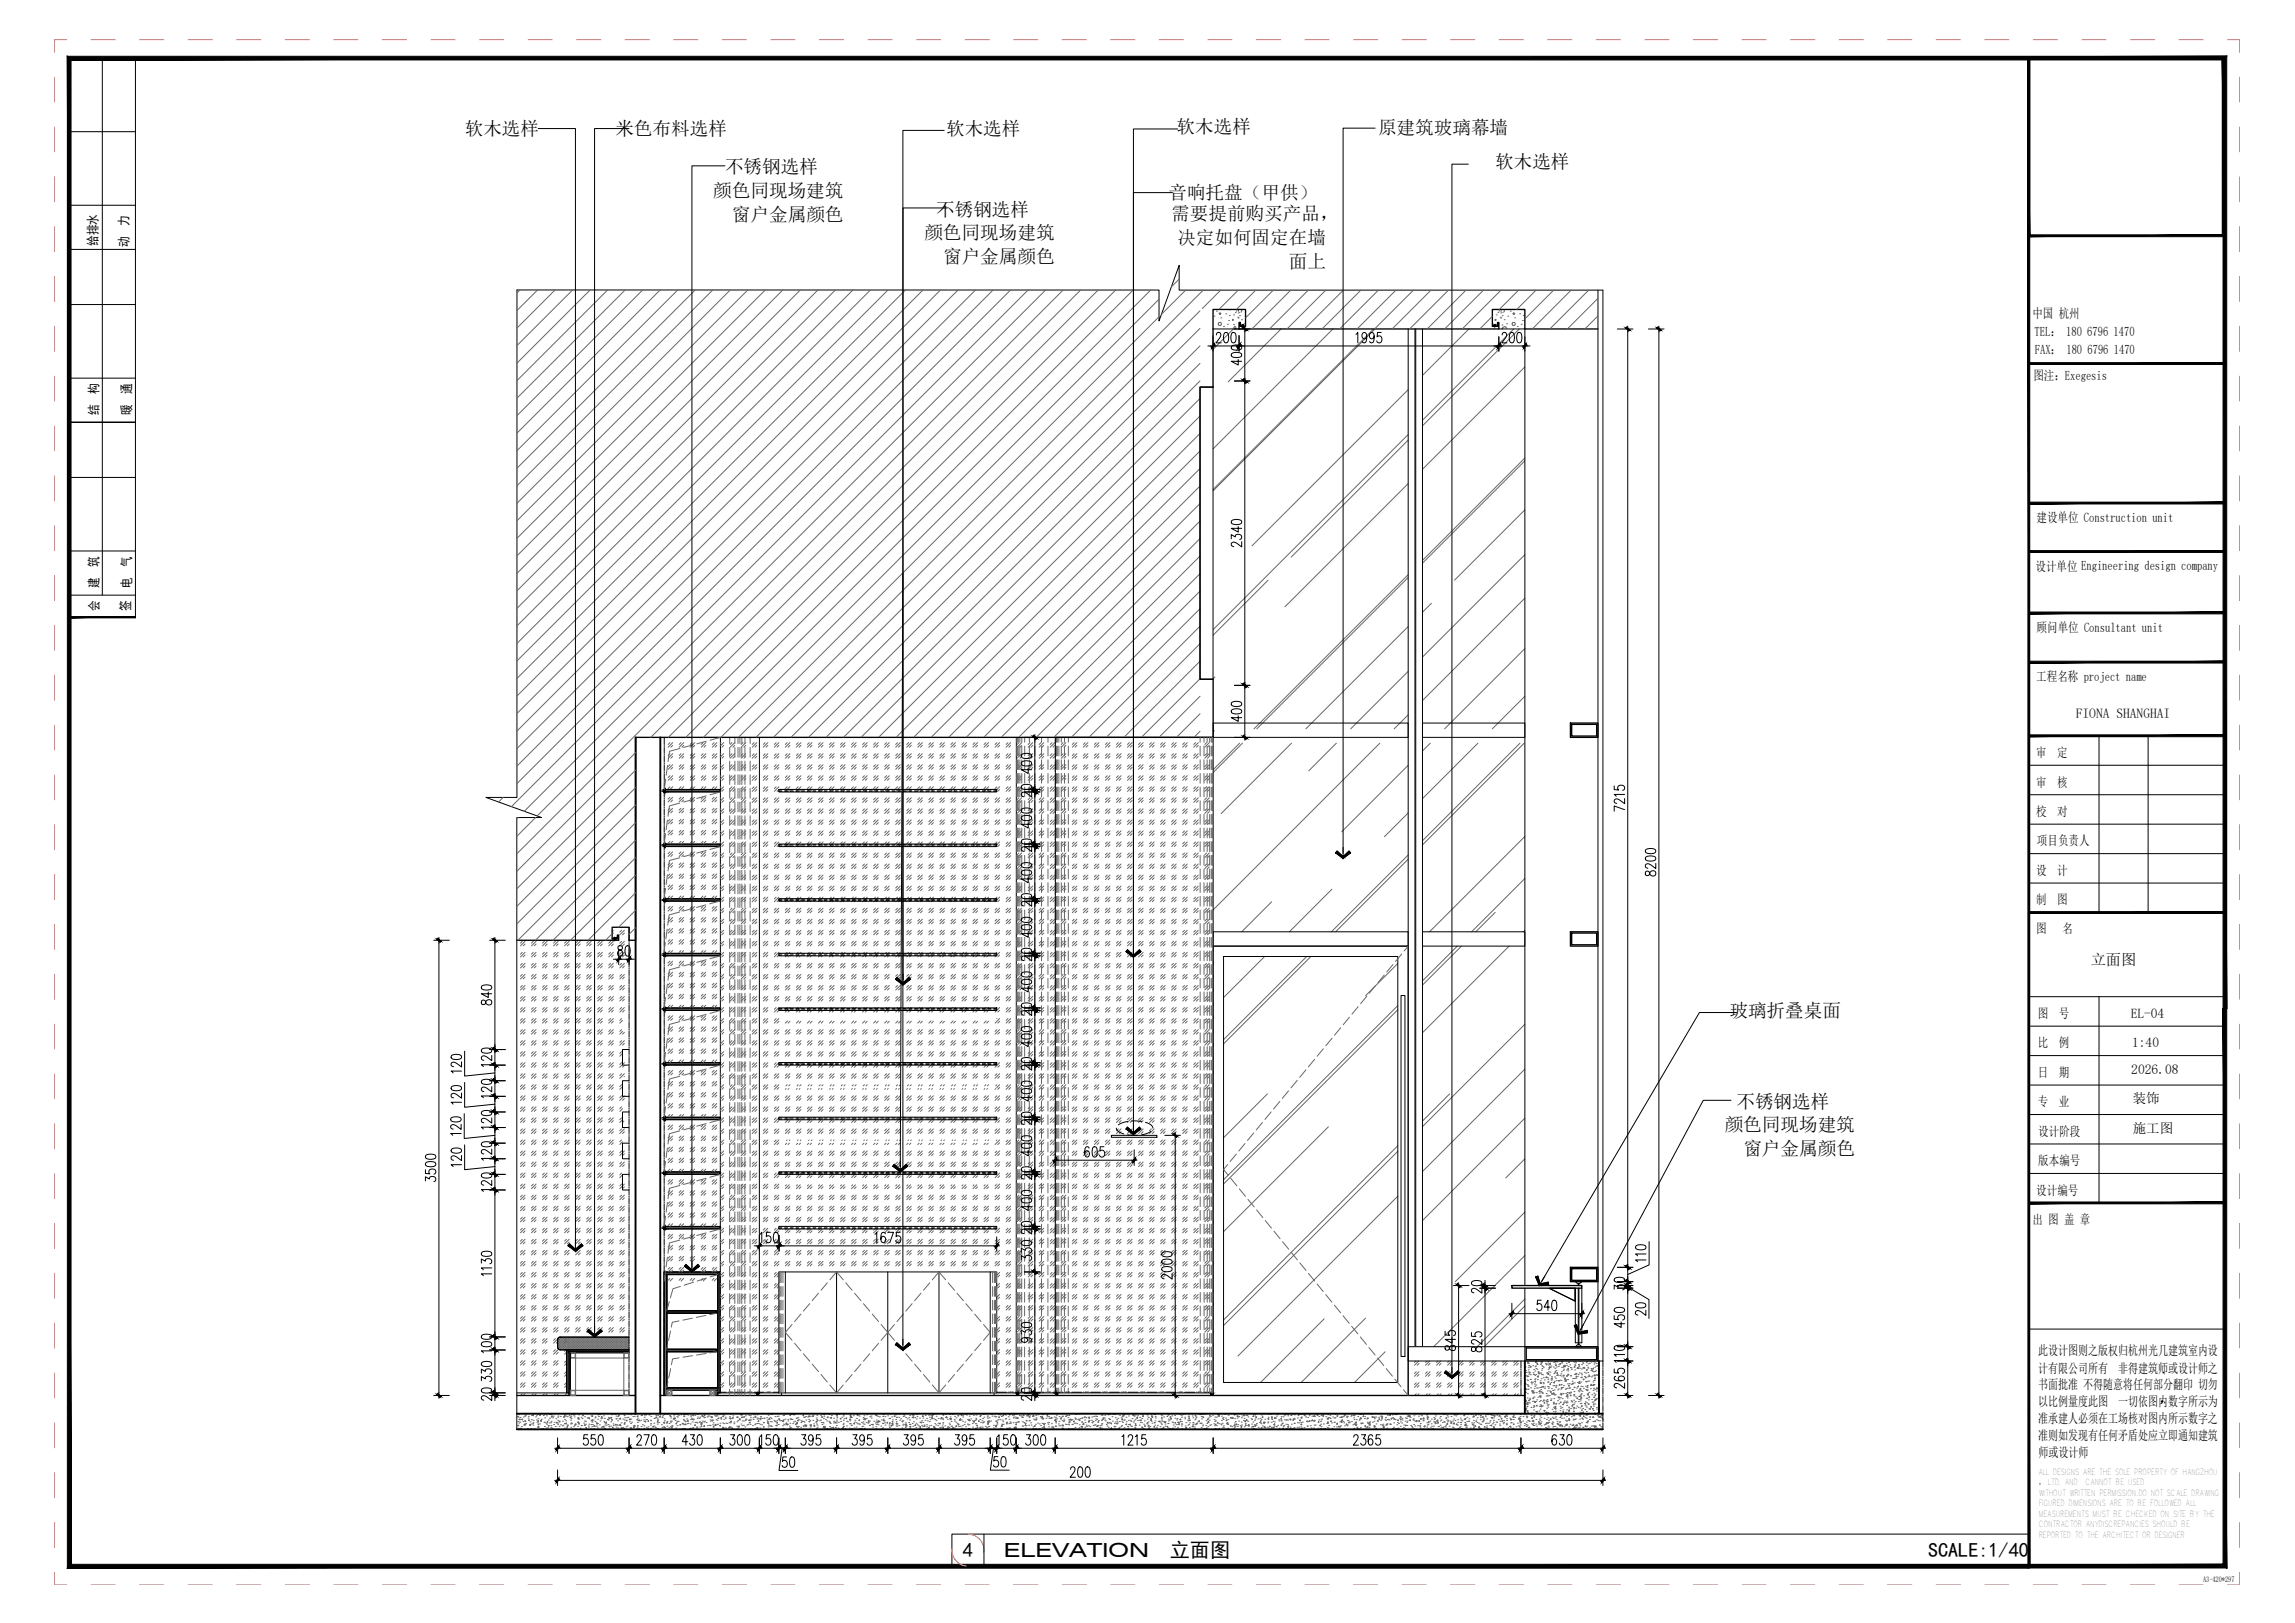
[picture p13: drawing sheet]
<svg xmlns="http://www.w3.org/2000/svg" width="594mm" height="420mm" viewBox="0 0 594 420" stroke-linecap="round" stroke-linejoin="round" font-family="sans-serif">
<defs><g id="words">
<g font-size="5.2">
<text x="249.3" y="403.1">4</text>
<text x="302.8" y="403.1">立面图</text>
<text x="499.1" y="403.1">SCALE:1/40</text>
</g>
<text font-size="5" x="259.9" y="403.1">ELEVATION</text>
<g font-size="4.8">
<text x="120.3" y="34.8">软木选样</text>
<text x="159.3" y="34.9">米色布料选样</text>
<text x="244.9" y="34.8">软木选样</text>
<text x="304.6" y="34.5">软木选样</text>
<text x="356.7" y="34.8">原建筑玻璃幕墙</text>
<text x="187.7" y="44.9">不锈钢选样</text>
<text x="387" y="43.6">软木选样</text>
<text x="184.6" y="50.9">颜色同现场建筑</text>
<text x="302.5" y="51.5">音响托盘（甲供）</text>
<text x="189.5" y="57.1">窗户金属颜色</text>
<text x="242.3" y="55.8">不锈钢选样</text>
<text x="303.2" y="57">需要提前购买产品，</text>
<text x="239.3" y="61.8">颜色同现场建筑</text>
<text x="304.7" y="63.2">决定如何固定在墙</text>
<text x="244.1" y="68">窗户金属颜色</text>
<text x="333.6" y="69.4">面上</text>
<text x="447.7" y="263.2">玻璃折叠桌面</text>
<text x="449.5" y="286.8">不锈钢选样</text>
<text x="446.5" y="292.8">颜色同现场建筑</text>
<text x="451.3" y="299">窗户金属颜色</text>
</g>
<text font-size="3.9" x="541.2" y="249.8">立面图</text>
<g font-size="3.5">
<text x="537.3" y="186">FIONA SHANGHAI</text>
<text x="551.6" y="263.6">EL-04</text>
<text x="551.9" y="271">1:40</text>
<text x="551.7" y="278.1">2026.08</text>
<text x="552.1" y="285.5">装饰</text>
<text x="552.1" y="293.4">施工图</text>
</g>
<g font-size="3.4">
<text x="33.2" y="58.5" transform="rotate(-90 33.2 58.5)">力</text>
<text x="25.2" y="63.6" transform="rotate(-90 25.2 63.6)">给排水</text>
<text x="33.2" y="64" transform="rotate(-90 33.2 64)">动</text>
<text x="526.1" y="82.3">中国 杭州</text>
<text x="526.7" y="87">TEL： 180 6796 1470</text>
<text x="526.7" y="91.6">FAX： 180 6796 1470</text>
<text x="25.5" y="101.9" transform="rotate(-90 25.5 101.9)">构</text>
<text x="33.9" y="101.9" transform="rotate(-90 33.9 101.9)">通</text>
<text x="526.3" y="98.3">图注：Exegesis</text>
<text x="25.5" y="107.4" transform="rotate(-90 25.5 107.4)">结</text>
<text x="33.9" y="107.4" transform="rotate(-90 33.9 107.4)">暖</text>
<text x="527.2" y="135.2">建设单位 Construction unit</text>
<text x="25.5" y="146.7" transform="rotate(-90 25.5 146.7)">筑</text>
<text x="33.9" y="146.7" transform="rotate(-90 33.9 146.7)">气</text>
<text x="526.9" y="147.8">设计单位 Engineering design company</text>
<text x="25.5" y="152.2" transform="rotate(-90 25.5 152.2)">建</text>
<text x="33.9" y="152.2" transform="rotate(-90 33.9 152.2)">电</text>
<text x="25.6" y="158.2" transform="rotate(-90 25.6 158.2)">会</text>
<text x="33.7" y="158.2" transform="rotate(-90 33.7 158.2)">签</text>
<text x="527.2" y="163.7">顾问单位 Consultant unit</text>
<text x="527.1" y="176.4">工程名称 project name</text>
<text x="527.1" y="196">审</text>
<text x="532.5" y="196">定</text>
<text x="527.1" y="203.6">审</text>
<text x="532.5" y="203.6">核</text>
<text x="527.1" y="211.2">校</text>
<text x="532.5" y="211.2">对</text>
<text x="527.3" y="218.9">项目负责人</text>
<text x="527.1" y="226.5">设</text>
<text x="532.5" y="226.5">计</text>
<text x="527.1" y="234.1">制</text>
<text x="532.5" y="234.1">图</text>
<text x="527.1" y="241.6">图</text>
<text x="533.9" y="241.6">名</text>
<text x="527.5" y="263.5">图</text>
<text x="532.9" y="263.5">号</text>
<text x="527.5" y="271.1">比</text>
<text x="532.9" y="271.1">例</text>
<text x="527.5" y="278.8">日</text>
<text x="532.9" y="278.8">期</text>
<text x="527.5" y="286.4">专</text>
<text x="532.9" y="286.4">业</text>
<text x="527.6" y="294">设计阶段</text>
<text x="527.6" y="301.7">版本编号</text>
<text x="527.1" y="309.3">设计编号</text>
<text x="526.1" y="316.8">出 图 盖 章</text>
<text x="527.6" y="350.9">此设计图则之版权归杭州光几建筑室内设</text>
<text x="527.6" y="355.3">计有限公司所有</text>
<text x="527.6" y="359.7">书面批准 不得随意将任何部分翻印 切勿</text>
<text x="548.3" y="355.3">非得建筑师或设计师之</text>
<text x="527.6" y="364.1">以比例量度此图</text>
<text x="548.3" y="364.1">一切依图内数字所示为</text>
<text x="527.6" y="368.5">准承建人必须在工场核对图内所示数字之</text>
<text x="527.6" y="372.9">准则如发现有任何矛盾处应立即通知建筑</text>
<text x="527.7" y="377.1">师或设计师</text>
</g>
<text font-size="2.3" x="527.7" y="384.5">， LTD. AND</text>
<g font-size="2.1">
<text x="527.6" y="381.8">ALL DESIGNS ARE THE SOLE PROPERTY OF HANGZHOU</text>
<text x="527.7" y="389.9">FIGURED DIMENSIONS ARE TO BE FOLLOWED ALL</text>
<text x="527.7" y="387.2">WITHOUT WRITTEN PERMISSION.DO NOT SCALE DRAWING</text>
<text x="539.8" y="384.5">CANNOT BE USED</text>
<text x="527.7" y="392.6">MEASUREMENTS MUST BE CHECKED ON SITE BY THE</text>
<text x="527.7" y="395.3">CONTRACTOR ANYDISCREPANCIES SHOULD BE</text>
<text x="527.7" y="398">REPORTED TO THE ARCHITECT OR DESIGNER</text>
</g>
<text font-size="2" x="570.3" y="409.6">A3-420*297</text>
<g font-size=".7">
<text x="188.5" y="360.7">LED</text>
<text x="193.4" y="360.7">LED</text>
<text x="198.3" y="360.7">LED</text>
<text x="261" y="360.7">LED</text>
<text x="265.9" y="360.7">LED</text>
<text x="270.7" y="360.7">LED</text>
<text x="275.6" y="360.7">LED</text>
<text x="280.5" y="360.7">LED</text>
<text x="285.4" y="360.7">LED</text>
<text x="290.3" y="360.7">LED</text>
<text x="295.1" y="360.7">LED</text>
<text x="300" y="360.7">LED</text>
<text x="304.9" y="360.7">LED</text>
<text x="309.7" y="360.7">LED</text>
</g>
<g font-size=".2">
<text x="202.5" y="204.6">LED</text>
<text x="204" y="204.6">LED</text>
<text x="205.5" y="204.6">LED</text>
<text x="206.9" y="204.6">LED</text>
<text x="208.4" y="204.6">LED</text>
<text x="209.8" y="204.6">LED</text>
<text x="211.3" y="204.6">LED</text>
<text x="212.8" y="204.6">LED</text>
<text x="214.2" y="204.6">LED</text>
<text x="215.7" y="204.6">LED</text>
<text x="217.2" y="204.6">LED</text>
<text x="218.6" y="204.6">LED</text>
<text x="220.1" y="204.6">LED</text>
<text x="221.5" y="204.6">LED</text>
<text x="223" y="204.6">LED</text>
<text x="224.5" y="204.6">LED</text>
<text x="225.9" y="204.6">LED</text>
<text x="227.4" y="204.6">LED</text>
<text x="228.9" y="204.6">LED</text>
<text x="230.3" y="204.6">LED</text>
<text x="231.8" y="204.6">LED</text>
<text x="233.2" y="204.6">LED</text>
<text x="234.7" y="204.6">LED</text>
<text x="236.2" y="204.6">LED</text>
<text x="237.6" y="204.6">LED</text>
<text x="239.1" y="204.6">LED</text>
<text x="240.5" y="204.6">LED</text>
<text x="242" y="204.6">LED</text>
<text x="243.5" y="204.6">LED</text>
<text x="244.9" y="204.6">LED</text>
<text x="246.4" y="204.6">LED</text>
<text x="247.9" y="204.6">LED</text>
<text x="249.3" y="204.6">LED</text>
<text x="250.8" y="204.6">LED</text>
<text x="252.3" y="204.6">LED</text>
<text x="253.7" y="204.6">LED</text>
<text x="255.2" y="204.6">LED</text>
<text x="256.6" y="204.6">LED</text>
<text x="202.5" y="218.7">LED</text>
<text x="204" y="218.7">LED</text>
<text x="205.5" y="218.7">LED</text>
<text x="206.9" y="218.7">LED</text>
<text x="208.4" y="218.7">LED</text>
<text x="209.8" y="218.7">LED</text>
<text x="211.3" y="218.7">LED</text>
<text x="212.8" y="218.7">LED</text>
<text x="214.2" y="218.7">LED</text>
<text x="215.7" y="218.7">LED</text>
<text x="217.2" y="218.7">LED</text>
<text x="218.6" y="218.7">LED</text>
<text x="220.1" y="218.7">LED</text>
<text x="221.5" y="218.7">LED</text>
<text x="223" y="218.7">LED</text>
<text x="224.5" y="218.7">LED</text>
<text x="225.9" y="218.7">LED</text>
<text x="227.4" y="218.7">LED</text>
<text x="228.9" y="218.7">LED</text>
<text x="230.3" y="218.7">LED</text>
<text x="231.8" y="218.7">LED</text>
<text x="233.2" y="218.7">LED</text>
<text x="234.7" y="218.7">LED</text>
<text x="236.2" y="218.7">LED</text>
<text x="237.6" y="218.7">LED</text>
<text x="239.1" y="218.7">LED</text>
<text x="240.5" y="218.7">LED</text>
<text x="242" y="218.7">LED</text>
<text x="243.5" y="218.7">LED</text>
<text x="244.9" y="218.7">LED</text>
<text x="246.4" y="218.7">LED</text>
<text x="247.9" y="218.7">LED</text>
<text x="249.3" y="218.7">LED</text>
<text x="250.8" y="218.7">LED</text>
<text x="252.3" y="218.7">LED</text>
<text x="253.7" y="218.7">LED</text>
<text x="255.2" y="218.7">LED</text>
<text x="256.6" y="218.7">LED</text>
<text x="202.5" y="232.9">LED</text>
<text x="204" y="232.9">LED</text>
<text x="205.5" y="232.9">LED</text>
<text x="206.9" y="232.9">LED</text>
<text x="208.4" y="232.9">LED</text>
<text x="209.8" y="232.9">LED</text>
<text x="211.3" y="232.9">LED</text>
<text x="212.8" y="232.9">LED</text>
<text x="214.2" y="232.9">LED</text>
<text x="215.7" y="232.9">LED</text>
<text x="217.2" y="232.9">LED</text>
<text x="218.6" y="232.9">LED</text>
<text x="220.1" y="232.9">LED</text>
<text x="221.5" y="232.9">LED</text>
<text x="223" y="232.9">LED</text>
<text x="224.5" y="232.9">LED</text>
<text x="225.9" y="232.9">LED</text>
<text x="227.4" y="232.9">LED</text>
<text x="228.9" y="232.9">LED</text>
<text x="230.3" y="232.9">LED</text>
<text x="231.8" y="232.9">LED</text>
<text x="233.2" y="232.9">LED</text>
<text x="234.7" y="232.9">LED</text>
<text x="236.2" y="232.9">LED</text>
<text x="237.6" y="232.9">LED</text>
<text x="239.1" y="232.9">LED</text>
<text x="240.5" y="232.9">LED</text>
<text x="242" y="232.9">LED</text>
<text x="243.5" y="232.9">LED</text>
<text x="244.9" y="232.9">LED</text>
<text x="246.4" y="232.9">LED</text>
<text x="247.9" y="232.9">LED</text>
<text x="249.3" y="232.9">LED</text>
<text x="250.8" y="232.9">LED</text>
<text x="252.3" y="232.9">LED</text>
<text x="253.7" y="232.9">LED</text>
<text x="255.2" y="232.9">LED</text>
<text x="256.6" y="232.9">LED</text>
<text x="202.5" y="247">LED</text>
<text x="204" y="247">LED</text>
<text x="205.5" y="247">LED</text>
<text x="206.9" y="247">LED</text>
<text x="208.4" y="247">LED</text>
<text x="209.8" y="247">LED</text>
<text x="211.3" y="247">LED</text>
<text x="212.8" y="247">LED</text>
<text x="214.2" y="247">LED</text>
<text x="215.7" y="247">LED</text>
<text x="217.2" y="247">LED</text>
<text x="218.6" y="247">LED</text>
<text x="220.1" y="247">LED</text>
<text x="221.5" y="247">LED</text>
<text x="223" y="247">LED</text>
<text x="224.5" y="247">LED</text>
<text x="225.9" y="247">LED</text>
<text x="227.4" y="247">LED</text>
<text x="228.9" y="247">LED</text>
<text x="230.3" y="247">LED</text>
<text x="231.8" y="247">LED</text>
<text x="233.2" y="247">LED</text>
<text x="234.7" y="247">LED</text>
<text x="236.2" y="247">LED</text>
<text x="237.6" y="247">LED</text>
<text x="239.1" y="247">LED</text>
<text x="240.5" y="247">LED</text>
<text x="242" y="247">LED</text>
<text x="243.5" y="247">LED</text>
<text x="244.9" y="247">LED</text>
<text x="246.4" y="247">LED</text>
<text x="247.9" y="247">LED</text>
<text x="249.3" y="247">LED</text>
<text x="250.8" y="247">LED</text>
<text x="252.3" y="247">LED</text>
<text x="253.7" y="247">LED</text>
<text x="255.2" y="247">LED</text>
<text x="256.6" y="247">LED</text>
<text x="202.5" y="261.2">LED</text>
<text x="204" y="261.2">LED</text>
<text x="205.5" y="261.2">LED</text>
<text x="206.9" y="261.2">LED</text>
<text x="208.4" y="261.2">LED</text>
<text x="209.8" y="261.2">LED</text>
<text x="211.3" y="261.2">LED</text>
<text x="212.8" y="261.2">LED</text>
<text x="214.2" y="261.2">LED</text>
<text x="215.7" y="261.2">LED</text>
<text x="217.2" y="261.2">LED</text>
<text x="218.6" y="261.2">LED</text>
<text x="220.1" y="261.2">LED</text>
<text x="221.5" y="261.2">LED</text>
<text x="223" y="261.2">LED</text>
<text x="224.5" y="261.2">LED</text>
<text x="225.9" y="261.2">LED</text>
<text x="227.4" y="261.2">LED</text>
<text x="228.9" y="261.2">LED</text>
<text x="230.3" y="261.2">LED</text>
<text x="231.8" y="261.2">LED</text>
<text x="233.2" y="261.2">LED</text>
<text x="234.7" y="261.2">LED</text>
<text x="236.2" y="261.2">LED</text>
<text x="237.6" y="261.2">LED</text>
<text x="239.1" y="261.2">LED</text>
<text x="240.5" y="261.2">LED</text>
<text x="242" y="261.2">LED</text>
<text x="243.5" y="261.2">LED</text>
<text x="244.9" y="261.2">LED</text>
<text x="246.4" y="261.2">LED</text>
<text x="247.9" y="261.2">LED</text>
<text x="249.3" y="261.2">LED</text>
<text x="250.8" y="261.2">LED</text>
<text x="252.3" y="261.2">LED</text>
<text x="253.7" y="261.2">LED</text>
<text x="255.2" y="261.2">LED</text>
<text x="256.6" y="261.2">LED</text>
<text x="202.5" y="275.3">LED</text>
<text x="204" y="275.3">LED</text>
<text x="205.5" y="275.3">LED</text>
<text x="206.9" y="275.3">LED</text>
<text x="208.4" y="275.3">LED</text>
<text x="209.8" y="275.3">LED</text>
<text x="211.3" y="275.3">LED</text>
<text x="212.8" y="275.3">LED</text>
<text x="214.2" y="275.3">LED</text>
<text x="215.7" y="275.3">LED</text>
<text x="217.2" y="275.3">LED</text>
<text x="218.6" y="275.3">LED</text>
<text x="220.1" y="275.3">LED</text>
<text x="221.5" y="275.3">LED</text>
<text x="223" y="275.3">LED</text>
<text x="224.5" y="275.3">LED</text>
<text x="225.9" y="275.3">LED</text>
<text x="227.4" y="275.3">LED</text>
<text x="228.9" y="275.3">LED</text>
<text x="230.3" y="275.3">LED</text>
<text x="231.8" y="275.3">LED</text>
<text x="233.2" y="275.3">LED</text>
<text x="234.7" y="275.3">LED</text>
<text x="236.2" y="275.3">LED</text>
<text x="237.6" y="275.3">LED</text>
<text x="239.1" y="275.3">LED</text>
<text x="240.5" y="275.3">LED</text>
<text x="242" y="275.3">LED</text>
<text x="243.5" y="275.3">LED</text>
<text x="244.9" y="275.3">LED</text>
<text x="246.4" y="275.3">LED</text>
<text x="247.9" y="275.3">LED</text>
<text x="249.3" y="275.3">LED</text>
<text x="250.8" y="275.3">LED</text>
<text x="252.3" y="275.3">LED</text>
<text x="253.7" y="275.3">LED</text>
<text x="255.2" y="275.3">LED</text>
<text x="256.6" y="275.3">LED</text>
<text x="202.5" y="289.5">LED</text>
<text x="204" y="289.5">LED</text>
<text x="205.5" y="289.5">LED</text>
<text x="206.9" y="289.5">LED</text>
<text x="208.4" y="289.5">LED</text>
<text x="209.8" y="289.5">LED</text>
<text x="211.3" y="289.5">LED</text>
<text x="212.8" y="289.5">LED</text>
<text x="214.2" y="289.5">LED</text>
<text x="215.7" y="289.5">LED</text>
<text x="217.2" y="289.5">LED</text>
<text x="218.6" y="289.5">LED</text>
<text x="220.1" y="289.5">LED</text>
<text x="221.5" y="289.5">LED</text>
<text x="223" y="289.5">LED</text>
<text x="224.5" y="289.5">LED</text>
<text x="225.9" y="289.5">LED</text>
<text x="227.4" y="289.5">LED</text>
<text x="228.9" y="289.5">LED</text>
<text x="230.3" y="289.5">LED</text>
<text x="231.8" y="289.5">LED</text>
<text x="233.2" y="289.5">LED</text>
<text x="234.7" y="289.5">LED</text>
<text x="236.2" y="289.5">LED</text>
<text x="237.6" y="289.5">LED</text>
<text x="239.1" y="289.5">LED</text>
<text x="240.5" y="289.5">LED</text>
<text x="242" y="289.5">LED</text>
<text x="243.5" y="289.5">LED</text>
<text x="244.9" y="289.5">LED</text>
<text x="246.4" y="289.5">LED</text>
<text x="247.9" y="289.5">LED</text>
<text x="249.3" y="289.5">LED</text>
<text x="250.8" y="289.5">LED</text>
<text x="252.3" y="289.5">LED</text>
<text x="253.7" y="289.5">LED</text>
<text x="255.2" y="289.5">LED</text>
<text x="256.6" y="289.5">LED</text>
<text x="202.5" y="303.6">LED</text>
<text x="204" y="303.6">LED</text>
<text x="205.5" y="303.6">LED</text>
<text x="206.9" y="303.6">LED</text>
<text x="208.4" y="303.6">LED</text>
<text x="209.8" y="303.6">LED</text>
<text x="211.3" y="303.6">LED</text>
<text x="212.8" y="303.6">LED</text>
<text x="214.2" y="303.6">LED</text>
<text x="215.7" y="303.6">LED</text>
<text x="217.2" y="303.6">LED</text>
<text x="218.6" y="303.6">LED</text>
<text x="220.1" y="303.6">LED</text>
<text x="221.5" y="303.6">LED</text>
<text x="223" y="303.6">LED</text>
<text x="224.5" y="303.6">LED</text>
<text x="225.9" y="303.6">LED</text>
<text x="227.4" y="303.6">LED</text>
<text x="228.9" y="303.6">LED</text>
<text x="230.3" y="303.6">LED</text>
<text x="231.8" y="303.6">LED</text>
<text x="233.2" y="303.6">LED</text>
<text x="234.7" y="303.6">LED</text>
<text x="236.2" y="303.6">LED</text>
<text x="237.6" y="303.6">LED</text>
<text x="239.1" y="303.6">LED</text>
<text x="240.5" y="303.6">LED</text>
<text x="242" y="303.6">LED</text>
<text x="243.5" y="303.6">LED</text>
<text x="244.9" y="303.6">LED</text>
<text x="246.4" y="303.6">LED</text>
<text x="247.9" y="303.6">LED</text>
<text x="249.3" y="303.6">LED</text>
<text x="250.8" y="303.6">LED</text>
<text x="252.3" y="303.6">LED</text>
<text x="253.7" y="303.6">LED</text>
<text x="255.2" y="303.6">LED</text>
<text x="256.6" y="303.6">LED</text>
<text x="202.5" y="317.7">LED</text>
<text x="204" y="317.7">LED</text>
<text x="205.5" y="317.7">LED</text>
<text x="206.9" y="317.7">LED</text>
<text x="208.4" y="317.7">LED</text>
<text x="209.8" y="317.7">LED</text>
<text x="211.3" y="317.7">LED</text>
<text x="212.8" y="317.7">LED</text>
<text x="214.2" y="317.7">LED</text>
<text x="215.7" y="317.7">LED</text>
<text x="217.2" y="317.7">LED</text>
<text x="218.6" y="317.7">LED</text>
<text x="220.1" y="317.7">LED</text>
<text x="221.5" y="317.7">LED</text>
<text x="223" y="317.7">LED</text>
<text x="224.5" y="317.7">LED</text>
<text x="225.9" y="317.7">LED</text>
<text x="227.4" y="317.7">LED</text>
<text x="228.9" y="317.7">LED</text>
<text x="230.3" y="317.7">LED</text>
<text x="231.8" y="317.7">LED</text>
<text x="233.2" y="317.7">LED</text>
<text x="234.7" y="317.7">LED</text>
<text x="236.2" y="317.7">LED</text>
<text x="237.6" y="317.7">LED</text>
<text x="239.1" y="317.7">LED</text>
<text x="240.5" y="317.7">LED</text>
<text x="242" y="317.7">LED</text>
<text x="243.5" y="317.7">LED</text>
<text x="244.9" y="317.7">LED</text>
<text x="246.4" y="317.7">LED</text>
<text x="247.9" y="317.7">LED</text>
<text x="249.3" y="317.7">LED</text>
<text x="250.8" y="317.7">LED</text>
<text x="252.3" y="317.7">LED</text>
<text x="253.7" y="317.7">LED</text>
<text x="255.2" y="317.7">LED</text>
<text x="256.6" y="317.7">LED</text>
</g>
</g></defs>
<g fill="none" stroke="#000" stroke-width=".26">
<path d="M17.9 15h507.3v390.9h-507.3zM413.6 75.1v277.2M414.9 75.1v277.2M312.7 89.6h.6M314 85.2h9.6M314 86.9v4M314 89.6h6.7M314.9 86.7l.4-.6 .5 .1 .2 .4-.3 .9-.9 1.3h1.3M317 86.2l.5-.1a1.63 1.63 0 0 1 .5 2.1l-.2 .4-.5 .2a1.65 1.65 0 0 1-.5-2.2zM318.9 91.5l1-.3a1.18 1.18 0 0 1 1.5 .8 1.65 1.65 0 0 1-2.2 .5l-.5-.5zM318.9 89.6a2.61 2.61 0 0 1 2.4 0l.1 .5a1.63 1.63 0 0 1-2.2 .5l-.5-.5zM318.9 86.2l.5-.1a1.63 1.63 0 0 1 .5 2.1l-.2 .4-.5 .2a1.65 1.65 0 0 1-.5-2.2z"/>
<path d="M319.5 98.6h4.1M320.5 93.1v1.4l-1.8-1h2.7M320.7 86.9v4M321.4 89.6h65.9M321.5 84.3v.1l.4 .1v-.2M321.5 84.4h.1M321.5 84.3l.1 .1M321.5 84.2h.4M321.5 84.3v.1M321.5 84.2h.1M321.5 84.4v.1M321.6 84.4h.1"/>
<path d="M321.8 84.4h.1M321.8 84.4v.1M321.9 84.3l-.1 .1M321.9 84.3v.1M321.9 84.2h.1M321.9 84.4h.1M322.2 85.8v12.2M322.2 99.3v77.4M351 86.6l.5-.5v2.7M353.8 87a.69 .69 0 0 1-.7 .7 .87 .87 0 0 1-.6-.8 .87 .87 0 0 1 .7-.8 1.74 1.74 0 0 1 0 2.7l-.5-.2-.1-.2M355.7 87a.7 .7 0 0 1-.7 .7 .87 .87 0 0 1-.5-.8 .87 .87 0 0 1 .6-.8 1.74 1.74 0 0 1 0 2.7l-.4-.2-.1-.2M357.5 86.1h-.9l-.1 1.1a.86 .86 0 0 1 1.3 .5 .86 .86 0 0 1-.9 1.1l-.5-.6"/>
<path d="M364.5 85.2v276.1M366.3 85.2v263.3M366.5 85.2v263.3M368.2 85.2v263.3M386.7 84.3v.1l.4 .1v-.2M386.7 84.4h.1M386.7 84.3v.1M386.7 84.2h.4M386.7 84.2h.1M386.7 84.3l.1 .1M387 84.4h.1M387.1 84.3h.1"/>
<path d="M387.1 84.4h.1M387.1 84.4v.1M387.1 84.3l-.1 .1M387.1 84.3v.1M387.1 84.2h.1M388 89.6h6.7M388 87.2v3.7M388 85.2h6.7v247.6M388.8 86.7l.1-.4a.62 .62 0 0 1 .9-.1 .62 .62 0 0 1 .1 .9l-1.1 1.7h1.3M391 86.2l.5-.1a1.65 1.65 0 0 1 .4 2.1l-.2 .4-.4 .2a1.63 1.63 0 0 1-.5-2.2zM392.9 86.2l.5-.1a1.65 1.65 0 0 1 .5 2.1l-.2 .4-.5 .2a1.65 1.65 0 0 1-.5-2.2zM395.4 89.6h.7"/>
<path d="M310.6 100.2h3.4v75.6h-3.4zM318.7 139.5v-1.1l1.1 .6a.79 .79 0 0 1 1-.6 .79 .79 0 0 1 .4 1.2l-.3 .1M318.9 134.8l1-.3a1.18 1.18 0 0 1 1.5 .7 1.65 1.65 0 0 1-2.2 .5l-.5-.5zM320.5 136.3v1.4l-1.8-.9h2.7M321.4 140.2v1.4l-1.6-1.2a.61 .61 0 0 0-1 .2 .61 .61 0 0 0 .4 .9h.2M319.5 177.4h4.1M322.2 178.1v12.1M186.5 190.9v139M196.6 190.9v169.7M263.1 190.9v169.7M264.5 197.2l1-.2a1.16 1.16 0 0 1 1.6 .7 1.63 1.63 0 0 1-2.2 .5l-.5-.5zM264.5 195.3l1-.3a1.16 1.16 0 0 1 1.6 .8 1.63 1.63 0 0 1-2.2 .5l-.5-.5z"/>
<path d="M265.2 190.9h4M266.2 198.8v1.4l-1.8-.9h2.7M267.9 191.6v12.1M314 189.2h.1M314 187.2h50.5v3.7h-50.5zM318.9 183.8a2.61 2.61 0 0 1 2.4 0l.1 .5a1.65 1.65 0 0 1-2.2 .4l-.5-.4zM318.9 181.8a2.61 2.61 0 0 1 2.4 0l.1 .5a1.63 1.63 0 0 1-2.2 .5l-.5-.5zM319.5 190.9h4.1M320.5 185.3v1.4l-1.8-.9h2.7M368.2 187.2h26.5v3.7h-26.5zM171.9 218.7h.3v-.2h14.3v.7h-14.3v-.2h-.3M171.9 218.7h.4v-.1h14.1v.5h-14.1v-.2h-.4"/>
<path d="M171.9 204.5h.3v-.1h14.3v.6h-14.3v-.1h-.3M171.9 204.6h.4v-.2h14.1v.6h-14.1v-.2h-.4M171.9 218.6h.1M171.9 204.4v.1M171.9 219l.1 .1M171.9 219.2h.1M171.9 204.4l.3 .1v-.1M171.9 218.5l.3 .2v-.2M171.9 219.2l.3-.2v.2M171.9 204.9v.1M171.9 204.9h.1M171.9 204.5h.1"/>
<path d="M171.9 219.1h.1M171.9 218.5h.1M171.9 205h.1M171.9 204.4h.1M171.9 219.2h.3M171.9 218.5l.1 .1M171.9 218.5h.3M171.9 205h.3M171.9 204.4h.3M172 219.1h.2M172 219.1h-.1M172 204.9l-.1 .1"/>
<path d="M172 218.5l-.1 .1M172 204.4v.1M172 218.5h.2M172 204.9v.1M172.2 219.1h.1M172.2 218.5h.1M172.2 218.5l-.1 .1M172.2 218.6h.1M172.2 219v.1M172.2 204.9v.1M172.2 204.4v.1M172.2 218.5v.1"/>
<path d="M172.2 204.4h.1M172.2 204.9h.1M172.2 218.6h-.1M172.2 204.9h-.3M172.2 219.2h.1M172.2 205h.1M201.6 218.5h56.4v.7h-56.4zM201.6 204.4h56.4v.6h-56.4zM264.5 217.5l1-.3a1.16 1.16 0 0 1 1.6 .8 1.63 1.63 0 0 1-2.2 .4l-.5-.4zM264.5 211.4l1-.3a1.16 1.16 0 0 1 1.6 .8 1.63 1.63 0 0 1-2.2 .4l-.5-.4zM264.5 209.5l1-.3a1.16 1.16 0 0 1 1.6 .7 1.63 1.63 0 0 1-2.2 .5l-.5-.5zM264.5 203.3l1-.2a1.16 1.16 0 0 1 1.6 .7 1.63 1.63 0 0 1-2.2 .5l-.5-.5z"/>
<path d="M265.2 219.2h4M265.2 218.5h4M265.2 205h4M265.2 204.4h4M266.2 212.9v1.5l-1.8-1h2.7M267.1 219.1v1.4l-1.3-1-.9-.3-.5 .4v.4l.6 .4M267.1 205v1.3l-1.3-.9-.9-.3-.5 .4v.4l.6 .3M267.9 204.4v.6M267.9 205.7v12.1M267.9 218.5v.7M267.9 219.8v12.2M171.9 232.8h.3v-.2h14.3v.7h-14.3v-.2h-.3"/>
<path d="M171.9 232.9h.4v-.2h14.1v.5h-14.1v-.1h-.4M171.9 232.7h.1M171.9 233.3h.1M171.9 233.2l.3-.1v.2M171.9 232.6v.2M171.9 233.1v.2M171.9 233.2h.1M171.9 233.3h.3M171.9 232.6h.1M172 233.2l-.1 .1M172 233.2v.1M172 232.7v.1"/>
<path d="M172 233.2h.1M172 232.8h.1M172.1 233.2h.1M172.1 232.8h.1M172.2 232.7v.1M172.2 233.2v.1M172.2 233.2h.1M172.2 233.3h.1M172.2 232.7h.1M172.2 232.6l-.3 .1M172.2 232.6h.1M172.2 232.6v.2h-.3"/>
<path d="M201.6 232.6h56.4v.7h-56.4zM264.5 239.7a2.59 2.59 0 0 1 2.4 0l.2 .4a1.61 1.61 0 0 1-2.2 .5l-.5-.5zM264.5 237.7l1-.2a1.16 1.16 0 0 1 1.6 .7 1.61 1.61 0 0 1-2.2 .5l-.5-.5zM264.5 231.6a2.59 2.59 0 0 1 2.4 0l.2 .5a1.61 1.61 0 0 1-2.2 .5l-.5-.5zM264.5 225.5l1-.3a1.16 1.16 0 0 1 1.6 .8 1.63 1.63 0 0 1-2.2 .5l-.5-.5zM264.5 223.6a2.59 2.59 0 0 1 2.4 0l.2 .5a1.61 1.61 0 0 1-2.2 .5l-.5-.5zM265.2 233.3h4M265.2 232.6h4M266.2 227.1v1.4l-1.8-1h2.7M267.1 233.3v1.3l-1.7-1.1a.61 .61 0 0 0-1 .1 .61 .61 0 0 0 .5 .9h.1M267.9 232.6v.7M267.9 234v12.1"/>
<path d="M158.8 248.3h.7M159 242.9v.2h.4v-.2M159 243h.1M159 242.9l.1 .2M159 242.8h.4M159 242.8h.1M159 242.9v.1M159.3 243h.1M159.4 242.9l-.1 .1M159.4 242.9l-.1 .2M159.4 242.8h.1M159.4 243h-.1"/>
<path d="M159.4 243h.1M160.1 245a.63 .63 0 0 0 .1 .9 .84 .84 0 0 1 1 .7 .84 .84 0 0 1-.9 .9 .88 .88 0 0 1-.4-1 .88 .88 0 0 1 .9-.6 .56 .56 0 0 0 .3-.6 .56 .56 0 0 0-.4-.5zM160.2 245.6v4.1M160.2 248.3h2.6M162.1 245l.5-.2a1.61 1.61 0 0 1 .4 2.2l-.2 .4-.4 .1a1.63 1.63 0 0 1-.5-2.2zM162.8 245.6v4.1M163.5 248.3h.7M171.9 246.9h.3v-.1h14.3v.7h-14.3v-.2h-.3M171.9 247h.4v-.1h14.1v.5h-14.1v-.2h-.4M171.9 246.9h.1M171.9 247.4v.1M171.9 246.8l.3 .1v-.1"/>
<path d="M171.9 247.4l.3-.1v.1M171.9 247.3l.1 .1M171.9 247.4h.1M171.9 246.8h.1M171.9 247.4h.3M171.9 247.5h.3M171.9 246.8h.3M171.9 246.8l.1 .1M171.9 247.3v.1M172 247.3v.1M172 246.9h-.1M172 246.8v.1"/>
<path d="M172 247.3h.1M172 246.9h.1M172.1 247.3h.1M172.1 246.9h.1M172.2 246.8v.1M172.2 246.9h.1M172.2 247.4h.1M172.2 247.3h.1M172.2 246.8h.1M172.2 247.3v.1M172.2 247.4v.1M201.6 246.8h56.4v.7h-56.4z"/>
<path d="M264.5 259.9l1-.3a1.16 1.16 0 0 1 1.6 .8 1.61 1.61 0 0 1-2.2 .5l-.5-.5zM264.5 253.8l1-.3a1.16 1.16 0 0 1 1.6 .8 1.61 1.61 0 0 1-2.2 .5l-.5-.5zM264.5 251.9l1-.3a1.16 1.16 0 0 1 1.6 .8 1.61 1.61 0 0 1-2.2 .4l-.5-.4zM264.5 245.8l1-.3a1.16 1.16 0 0 1 1.6 .7 1.61 1.61 0 0 1-2.2 .5l-.5-.5zM265.2 247.5h4M265.2 246.8h4M266.2 255.3v1.5l-1.8-1h2.7M266.2 241.2v1.4l-1.8-.9h2.7M267.1 247.4v1.4l-1.7-1.2a.61 .61 0 0 0-1 .2 .61 .61 0 0 0 .5 .9h.1M267.9 246.8v.7M267.9 248.1v12.2M314 244.9h50.5v116.4h-50.5z"/>
<path d="M314 241.2h50.5v3.7h-50.5zM316.7 247.6h45.1v110.3h-45.1zM362.7 257.7h1v93.5h-1zM368.2 241.2h26.5v3.7h-26.5zM162.8 271.7h-1.7v4h1.7M162.8 279.8h-1.7v4h1.7M171.9 275.2h.3v-.1h14.3v.6h-14.3v-.1h-.3M171.9 275.3h.4v-.2h14.1v.6h-14.1v-.2h-.4M171.9 261.1h.3v-.2h14.3v.7h-14.3v-.2h-.3M171.9 261.2h.4v-.2h14.1v.5h-14.1v-.1h-.4M171.9 275.1h.3M171.9 275.2h.1"/>
<path d="M171.9 261h.1M171.9 275.7h.1M171.9 260.9l.3 .2v-.2M171.9 261.6l.3-.2v.2M171.9 275.1l.3 .1v-.1M171.9 275.7v-.1h.3v.1M171.9 275.6h.3M171.9 261.5h.1M171.9 275.1h.1M171.9 261.6h.1M171.9 260.9h.1M171.9 275.7h.3"/>
<path d="M171.9 275.1l.1 .1M171.9 261.6h.3M171.9 260.9l.1 .1M171.9 260.9h.3M171.9 275.6h.1M172 275.7h.2M172 275.7h-.1M172 261.5l-.1 .1M172 275.1l-.1 .1M172 260.9v.1M172 275.1h.2M172 275.6v.1"/>
<path d="M172 261.5h.1M172 261.5v.1M172.2 275.7h.1M172.1 261.5l.1 .1M172.1 261.5h.1M172.2 275.1h.1M172.2 275.1l-.1 .1M172.2 275.2h.1M172.2 261.4v.1M172.2 261.5v.1M172.2 260.9v.1M172.2 275.1v.1"/>
<path d="M172.2 275.6h.1M172.2 261.5h.1M172.2 260.9h.1M172.2 275.2h-.1M172.2 261.6h.1M172.2 261h.1M201.6 275.1h56.4v.6h-56.4zM201.6 260.9h56.4v.7h-56.4zM264.5 274.1l1-.3a1.16 1.16 0 0 1 1.6 .7 1.63 1.63 0 0 1-2.2 .5l-.5-.5zM264.5 267.9l1-.2a1.16 1.16 0 0 1 1.6 .7 1.61 1.61 0 0 1-2.2 .5l-.5-.5zM264.5 266l1-.3a1.16 1.16 0 0 1 1.6 .8 1.63 1.63 0 0 1-2.2 .5l-.5-.5zM265.2 275.7h4"/>
<path d="M265.2 275.1h4M265.2 261.6h4M265.2 260.9h4M266.2 269.5v1.4l-1.8-.9h2.7M267.1 275.7v1.3l-1.3-.9-.9-.3-.5 .4v.4l.6 .3M267.1 261.6v1.3l-1.7-1.2a.61 .61 0 0 0-1 .2 .61 .61 0 0 0 .5 .9h.1M267.9 260.9v.7M267.9 262.3v12.1M267.9 275.1v.6M267.9 276.4v12.1M162.8 287.9h-1.7v4h1.7M162.8 295.9h-1.7v4.1h1.7"/>
<path d="M171.9 289.4h.3v-.2h14.3v.7h-14.3v-.2h-.3M171.9 289.4h.4v-.1h14.1v.5h-14.1v-.2h-.4M171.9 289.3h.1M171.9 289.9h.1M171.9 289.2v.2h.3v-.2M171.9 289.7h.3v.2M171.9 289.7v.2M171.9 289.8h.1M171.9 289.2h.1M171.9 289.9h.3M171.9 289.2l.1 .1M171.9 289.2h.3"/>
<path d="M172 289.8l-.1 .1M172 289.3h.1M172 289.8v.1M172 289.2v.1M172 289.8h.1M172.1 289.8h.1M172.1 289.3h.1M172.2 289.8v.1M172.2 289.7v.1M172.2 289.3v.1M172.2 289.9h.1M172.2 289.2v.1"/>
<path d="M172.2 289.8h.1M172.2 289.2h.1M172.2 289.3h-.3M201.6 289.2h56.4v.7h-56.4zM264.5 296.2l1-.3a1.16 1.16 0 0 1 1.6 .8 1.63 1.63 0 0 1-2.2 .5l-.5-.5zM264.5 294.3a2.59 2.59 0 0 1 2.4 0l.2 .5a1.63 1.63 0 0 1-2.2 .5l-.5-.5zM264.5 288.2l1-.3a1.16 1.16 0 0 1 1.6 .8 1.63 1.63 0 0 1-2.2 .5l-.5-.5zM264.5 282.1l1-.3a1.16 1.16 0 0 1 1.6 .8 1.63 1.63 0 0 1-2.2 .4l-.5-.4zM264.5 280.2l1-.3a1.16 1.16 0 0 1 1.6 .7 1.63 1.63 0 0 1-2.2 .5l-.5-.5zM265.2 289.9h4M265.2 289.2h4M266.2 297.8v1.4l-1.8-1h2.7"/>
<path d="M266.2 283.6v1.5l-1.8-1h2.7M267.1 289.8v1.4l-1.3-1-.9-.3-.5 .4v.4l.6 .4M267.9 289.2v.7M267.9 290.6v12.1M287.7 293.9h11.8v.5h-11.8zM289 292.1a2.25 2.25 0 0 0 1.9 1.5M291.9 293.8l2.6 .1M291.9 290.3l-1.3 .3-1.1 .6M292.9 290.2l2.6 .1M296.5 290.6h.2a2 2 0 0 1 1.7 1.5M297.9 292.9l-.9 .5-1.5 .4M162.8 304h-1.7v4.1h1.7"/>
<path d="M171.9 317.7h.3v-.2h14.3v.7h-14.3v-.2h-.3M171.9 317.7h.4v-.1h14.1v.5h-14.1v-.2h-.4M171.9 303.5h.3v-.2h14.3v.7h-14.3v-.1h-.3M171.9 303.6h.4v-.2h14.1v.5h-14.1v-.1h-.4M171.9 317.6h.3M171.9 303.4h.3M171.9 303.4v.1M171.9 304h.1M171.9 318.2l.3-.2v.2M171.9 318.1h.1M171.9 303.4l.3 .1v-.1M171.9 304l.3-.1v.1"/>
<path d="M171.9 317.5v.2h.3v-.2M171.9 303.9h.1M171.9 317.5h.1M171.9 303.4h.1M171.9 318.2h.3M171.9 317.5l.1 .1M171.9 317.5h.3M171.9 304h.3M171.9 318v.1M172 318.1h-.1M172 317.6h.1M172 303.9v.1"/>
<path d="M172 303.5h-.1M172 317.5v.1M172 303.4v.1M172 318h.1M172 303.9h.1M172 303.5h.1M172 318v.1M172.1 318l.1 .1M172.1 318h.1M172.1 303.9h.1M172.1 303.5h.1M172.2 303.4v.1"/>
<path d="M172.2 303.9h.1M172.2 303.9v.1M172.2 318v.1M172.2 318.1h.1M172.2 317.5v.1M172.2 304h.1M172.2 303.4h.1M172.2 317.5h.1M172.2 318.1v.1M201.6 317.5h56.4v.7h-56.4zM201.6 303.3h56.4v.7h-56.4zM264.5 316.5a2.59 2.59 0 0 1 2.4 0l.2 .5a1.61 1.61 0 0 1-2.2 .4l-.5-.4z"/>
<path d="M264.5 310.4a2.59 2.59 0 0 1 2.4 0l.2 .5a1.63 1.63 0 0 1-2.2 .4l-.5-.4zM264.5 308.4a2.59 2.59 0 0 1 2.4 0l.2 .5a1.61 1.61 0 0 1-2.2 .5l-.5-.5zM264.5 302.3a2.59 2.59 0 0 1 2.4 0l.2 .5a1.63 1.63 0 0 1-2.2 .5l-.5-.5zM265.2 318.2h4M265.2 317.5h4M265.2 304h4M265.2 303.3h4M266.2 311.9v1.4l-1.8-.9h2.7M267.1 318.1v1.4l-1.7-1.2a.61 .61 0 0 0-1 .2 .61 .61 0 0 0 .5 .9h.1M267.1 304v1.3l-1.7-1.1a.61 .61 0 0 0-1 .1 .61 .61 0 0 0 .5 .9h.1M267.9 303.3v.7M267.9 304.7v12.1"/>
<path d="M267.9 317.5v.7M267.9 318.8v9.8M172.6 329.9v31.4M203.3 329.3v31.3M216.6 329.3v31.3M229.8 329.3v31.3M243.1 329.3v31.3M256.3 329.3v31.3M264.4 326.1v-1l1 .5a.79 .79 0 0 1 1.1-.6 .79 .79 0 0 1 .3 1.2l-.3 .1M264.4 324.2v-1.1l1 .6a.79 .79 0 0 1 1.1-.6 .79 .79 0 0 1 .3 1.2l-.3 .1M264.5 321.4a2.59 2.59 0 0 1 2.4 0l.2 .5a1.61 1.61 0 0 1-2.2 .5l-.5-.5zM265.2 329.3h4"/>
<path d="M267.9 329.9v30M394.7 333.5v18.8h-30.2v-3.7h30.2M401 333.5l6.7 3.3M401.1 333.5l6.6 3.3M407.8 331.8h1.7l-.6 .5h-.5zM408.5 332.3h.2v.5h-.2zM408.5 333.5v14.1M408.7 333.5v14.1M409.5 333.5v14.1h-1.7v-14.1h-6.8h6.8v3.3l-.1-3.3M146.6 349.5v11.1M147 349.5v11.1M147 349.9h15.8"/>
<path d="M147 350.2h15.8M147.4 350.2v10.4M147.7 350.2v10.4M162.8 346.1h-17.8a.67 .67 0 0 0-.7 .7l.1 2.3 .6 .4h17.8M162.8 346.2h-17.8l-.6 .3v2.3l.2 .4 .4 .2h17.8M172.6 359.9h13.3M264.4 345.4v-1l1 .5a.79 .79 0 0 1 1.1-.6 .79 .79 0 0 1 .3 1.2l-.3 .1M264.5 359.6l1-.3a1.16 1.16 0 0 1 1.6 .8 1.61 1.61 0 0 1-2.2 .4l-.5-.4zM264.5 342.6l1-.3a1.16 1.16 0 0 1 1.6 .8 1.61 1.61 0 0 1-2.2 .5l-.5-.5zM265.3 346.3a.7 .7 0 0 1 .7 .6 .87 .87 0 0 1-.8 .6 .87 .87 0 0 1-.8-.6 1.73 1.73 0 0 1 2.7 0l-.2 .4-.2 .1M407.8 348.6l.6-.5h.5l.6 .5zM408.5 347.6h.2v.5h-.2z"/>
<path d="M133.8 360.6h12.8M146.6 360.6h.7v.7M147.3 360.6h.4v.7M186.5 360.6h127.5v-169.7h-40.8v169.7M195.9 360.6v.7M196 360.7h.1M196 360.6v.2M196 360.8h.1M196 360.8h.4M196 360.7l.1 .1M196.1 360.8h.2M196.1 360.7h.1"/>
<path d="M196.1 360.7h-.1M196.1 360.7v.1M196.3 360.7h.1M196.3 360.8h.1M196.3 360.7v.1M196.3 360.6v.1M196.4 360.7v.1M196.4 360.6v.2M196.4 360.8h.1M201.6 360.6v-31.3h56.4v31.3M202.3 360.6v.7M257.3 360.6v.7"/>
<path d="M263.2 360.8h.1M263.2 360.6v.2M263.2 360.8h.4M263.2 360.7v.1M263.2 360.6v.1M263.2 360.8h.3M263.3 360.7h.1M263.3 360.7h-.1M263.3 360.7l-.1 .1M263.5 360.7v.1M263.5 360.7h.1M263.5 360.6v.1"/>
<path d="M263.6 360.8h.1M263.6 360.6v.2M263.7 360.6v.7M265.2 361.3h4M267.1 361.2v1.4l-1.7-1.2a.61 .61 0 0 0-1 .2 .61 .61 0 0 0 .5 .9h.1M267.9 360.6v.7M267.9 361.9v.7M273.3 360.6v.2M273.3 360.8h.1M273.3 360.8h.4M273.3 360.7v.1M273.3 360.6v.1"/>
<path d="M273.3 360.8h.3M273.4 360.7h.1M273.4 360.7h-.1M273.4 360.7l-.1 .1M273.6 360.7h.1M273.6 360.7v.1M273.6 360.6l.1 .1M273.7 360.7h.1M273.7 360.6v.2M273.7 360.8h.1M273.8 360.6v.7M313.4 360.6v.7"/>
<path d="M313.6 360.8h.1M313.6 360.7h.1M313.6 360.6v.2M313.6 360.8h.3M313.6 360.6v.1M313.6 360.7v.1M313.7 360.7h.1M313.9 360.7v.1M313.9 360.7h.1M313.9 360.8h.1M314 360.8h-.1M314 360.7h-.1"/>
<path d="M314 360.6v.2"/>
</g>
<g fill="none" stroke="#666" stroke-width=".26">
<path d="M171.9 218.9h14.5M171.9 218.8l.1 .1M171.9 204.8h14.5M171.9 204.7h.1M172.3 218.8l.1 .1M172.3 204.6l.1 .1M172.3 218.6h14.1M172.3 218.7h14.1M172.3 219h14.1M172.3 204.5h14.1M172.3 204.6h14.1M172.3 204.9h14.1"/>
<path d="M172.5 219l.1 .1M172.5 218.6h.1M172.5 204.4l.1 .1M172.6 204.9l-.1-.1 .1 .1M172.7 218.8l.1 .1M172.7 204.6l.1 .1M172.9 219l.2 .1M172.9 204.8l.2 .1M172.9 218.6h.1M172.9 204.4h.1M173.1 218.8l.1 .1v-.1M173.1 204.6l.1 .1v-.1"/>
<path d="M173.3 219l.2 .1M173.3 204.8l.2 .1M173.3 218.6h.2M173.3 204.4l.2 .1M173.4 219l.1 .1M173.5 218.8l.1 .1M173.5 204.6l.1 .1M173.6 218.8l.1 .1M173.6 204.6l.1 .1M173.8 219l.1 .1M173.8 204.8l.1 .1M173.8 218.6h.1"/>
<path d="M173.8 204.4h.1M174 218.8l.1 .1M174 204.6l.1 .1M174.2 219l.1 .1M174.2 204.8l.1 .1M174.3 218.6h.1M174.3 204.4v.1M174.4 218.8l.1 .1-.1-.1M174.4 204.6l.1 .1-.1-.1M174.6 219l.2 .1M174.6 204.8l.1 .1M174.6 218.6h.2"/>
<path d="M174.6 204.4l.2 .1M174.6 204.8l.2 .1M174.8 218.8l.2 .1M174.8 204.6l.2 .1M175 219l.2 .1M175 204.8l.2 .1-.1-.1M175.1 218.6h.1M175.1 204.5h.1M175.2 218.8l.2 .1M175.2 204.6l.2 .1M175.5 219l.1 .1M175.5 204.8l.1 .1"/>
<path d="M175.5 204.4l.1 .1M175.6 218.6h.1M175.7 218.8l.1 .1M175.7 204.6l.1 .1M175.9 219h.1M175.9 204.8l.1 .1-.1-.1M175.9 218.6h.1M175.9 204.4l.2 .1M176.1 218.8l.2 .1M176.1 204.6l.2 .1M176.1 218.8l.1 .1M176.1 204.6l.1 .1"/>
<path d="M176.3 219l.2 .1M176.3 204.8l.2 .1M176.3 218.6h.2M176.4 204.4v.1M176.6 218.9l-.1-.1 .2 .1M176.6 204.7l-.1-.1 .2 .1M176.7 219l.2 .1M176.7 204.8l.2 .1M176.8 218.6h.1M176.8 204.4l.1 .1M176.8 219l.1 .1M176.8 204.8l.1 .1"/>
<path d="M177 218.8l.1 .1M177 204.6l.1 .1M177.2 204.8l.1 .1M177.2 218.6h.1M177.2 204.4l.1 .1M177.2 219l.1 .1M177.4 218.8l.1 .1M177.4 204.6l.1 .1M177.6 219l.2 .1M177.6 204.8l.1 .1M177.6 218.6h.2M177.6 204.8l.2 .1"/>
<path d="M177.7 204.5h.1M177.8 218.8l.2 .1M177.9 204.7l-.1-.1 .2 .1M178 219l.2 .1M178 204.8l.1 .1M178.1 218.6h.1M178.1 204.4h.1M178.2 218.8l.2 .1M178.2 204.6l.2 .1M178.5 219l.1 .1M178.5 218.6h.1M178.5 204.4l.1 .1"/>
<path d="M178.6 204.9l-.1-.1 .1 .1M178.7 218.8l.1 .1M178.7 204.6l.1 .1M178.9 219l.1 .1M178.9 204.8l.1 .1M178.9 218.6h.1M178.9 204.4l.1 .1M179.1 218.8l.2 .1M179.2 204.7l-.1-.1 .2 .1M179.4 219v.1M179.4 204.8v.1M179.4 218.6h.1"/>
<path d="M179.4 204.4v.1M179.5 218.8l.2 .1M179.5 204.6l.2 .1M179.6 218.8l.1 .1M179.6 204.6l.1 .1M179.7 219l.2 .1M179.7 204.8l.2 .1M179.8 218.6h.1M179.8 204.4l.1 .1M179.8 219l.1 .1M180 218.8l.1 .1M180 204.6l.1 .1"/>
<path d="M180.2 219l.1 .1M180.2 204.8l.1 .1M180.2 218.6h.1M180.2 204.4h.1M180.4 218.8l.1 .1M180.4 204.6l.1 .1M180.6 204.8l.1 .1M180.7 218.6h.1M180.7 204.4v.1M180.7 219.1l-.1-.1 .1 .1M180.8 218.8l.1 .1v-.1M180.8 204.6l.2 .1"/>
<path d="M181 219l.2 .1M181 204.8l.2 .1M181 218.6h.2M181 204.4l.2 .1M181.1 219l.1 .1M181.2 218.8l.2 .1M181.2 204.6l.2 .1M181.4 219l.2 .1M181.5 218.6h.1M181.5 204.8l.1 .1M181.5 204.4l.1 .1M181.7 218.8l.1 .1"/>
<path d="M181.7 204.6l.1 .1M181.9 219l.1 .1M181.9 204.8l.1 .1M181.9 204.4l.1 .1M182 218.6h.1M182.1 218.8h.1M182.1 204.6h.1M182.3 219l.1 .1M182.3 204.8l.1 .1M182.3 218.6h.1M182.3 204.4l.2 .1M182.4 219l.1 .1"/>
<path d="M182.4 204.8l.1 .1M182.4 218.6h.1M182.5 218.8l.2 .1M182.5 204.6l.2 .1M182.7 219l.2 .1M182.7 204.8l.2 .1M182.7 218.6h.2M182.8 204.5h.1M182.9 204.6l.1 .1M183 218.8l.1 .1M183 204.6l.1 .1M183.2 219l.1 .1"/>
<path d="M183.2 204.8l.1 .1M183.2 218.6h.1M183.2 204.4l.1 .1M183.4 218.8l.1 .1M183.4 204.6l.1 .1M183.6 204.8l.1 .1M183.6 218.6h.1h-.1M183.6 204.4l.1 .1-.1-.1M183.6 219l.1 .1M183.8 218.8l.2 .1M183.8 204.6l.2 .1M184 219l.1 .1v-.1"/>
<path d="M184 204.8l.1 .1v-.1M184 218.6h.1M184.1 204.4v.1M184.2 218.8l.2 .1M184.3 204.7l-.1-.1 .2 .1M184.4 219l.2 .1M184.4 204.8l.2 .1M184.5 218.6h.1M184.5 204.4l.1 .1M184.7 218.8l.1 .1M184.7 204.6l.1 .1M184.9 219l.1 .1"/>
<path d="M184.9 218.6h.1M184.9 204.4l.1 .1M185 204.9l-.1-.1 .1 .1M185.1 218.8l.1 .1M185.1 204.6l.1 .1M185.3 219l.2 .1M185.3 204.8l.1 .1M185.3 204.8l.2 .1M185.4 218.6h.1M185.4 204.5h.1M185.6 218.9l-.1-.1 .2 .1M185.6 204.7l-.1-.1 .2 .1"/>
<path d="M185.7 219l.1 .1M185.7 204.8l.1 .1M185.7 218.6h.1M185.7 204.4h.1M185.9 218.8l.2 .1M185.9 204.6l.2 .1M186 218.8l.1 .1M186 204.6l.1 .1M186.1 219l.2 .1-.1-.1M186.1 204.8l.2 .1-.1-.1M186.2 218.6h.1M186.2 204.4h.1"/>
<path d="M186.4 218.8h-14.5M186.4 218.8h.1M186.4 204.6h.1M186.4 204.7h-14.4M171.9 233.1h14.5M171.9 232.9l.1 .1M172.3 232.9l.1 .1-.1-.1M172.3 232.7h14.1M172.3 232.9h14.1M172.3 233.2h14.1M172.5 232.7l.1 .1M172.5 233.1l.1 .1"/>
<path d="M172.7 232.9l.1 .1M172.9 233.1l.2 .1M173 232.8h.1M173.1 232.9l.1 .1M173.3 233.1l.1 .1M173.4 233.1l.1 .1M173.4 232.8h.1M173.5 232.9l.1 .1M173.6 232.9l.1 .1M173.8 233.1h.1M173.8 232.7h.1M174 232.9l.1 .1"/>
<path d="M174.2 233.1l.1 .1M174.3 232.7v.1M174.5 233l-.1-.1 .1 .1M174.6 233.1l.1 .1M174.6 232.7l.2 .1M174.6 233.1l.2 .1M174.8 232.9l.1 .1M174.9 232.9l.1 .1M175 233.1h.1M175.1 232.7h.1M175.2 232.9l.2 .1M175.5 233.1l.1 .1"/>
<path d="M175.6 232.8l-.1-.1 .1 .1M175.8 233l-.1-.1 .1 .1M175.9 233.1l.1 .1M175.9 232.7h.1M176.1 232.9l.2 .1M176.3 233.1l.2 .1M176.4 232.7v.1M176.5 232.9l.2 .1M176.7 233.1l.2 .1M176.8 232.7l.1 .1M176.8 233.1l.1 .1M177 232.9l.1 .1"/>
<path d="M177.2 232.7l.1 .1M177.2 233.1l.1 .1M177.4 232.9l.1 .1-.1-.1M177.6 233.1l.1 .1M177.6 232.7l.2 .1M177.6 233.1l.2 .1M177.8 232.9l.2 .1M178 233.1l.2 .1M178.1 232.7l.1 .1M178.2 232.9l.2 .1M178.5 232.7l.1 .1M178.6 233.2l-.1-.1 .1 .1"/>
<path d="M178.7 232.9l.1 .1-.1-.1M178.9 233.1l.1 .1M178.9 232.7l.1 .1M179.1 232.9l.2 .1M179.3 233.1l.2 .1M179.3 232.7l.2 .1M179.5 232.9l.1 .1M179.6 232.9l.1 .1M179.7 233.1l.1 .1M179.8 233.1l.1 .1M179.8 232.8h.1M180 232.9h.1"/>
<path d="M180.2 233.1h.1M180.2 232.7h.1M180.4 232.9l.1 .1M180.6 233.1l.1 .1M180.7 232.7v.1M180.9 233l-.1-.1 .2 .1M181 233.1l.1 .1M181 232.7l.2 .1M181 233.1l.2 .1M181.2 232.9l.2 .1M181.5 233.1l.1 .1M181.5 232.7l.1 .1"/>
<path d="M181.7 232.9l.1 .1M181.9 233.1l.1 .1M181.9 232.7l.1 .1M182.2 233l-.1-.1 .2 .1M182.3 232.7l.1 .1M182.4 232.7l.1 .1M182.4 233.2l-.1-.1 .2 .1M182.5 232.9l.2 .1M182.7 233.1l.2 .1M182.7 232.7h.1M182.9 232.9l.2 .1M183 232.9l.1 .1"/>
<path d="M183.2 233.1l.1 .1M183.2 232.7l.1 .1M183.5 233l-.1-.1 .1 .1M183.6 232.7l.1 .1-.1-.1M183.6 233.1l.1 .1M183.8 232.9l.1 .1M183.9 232.9l.1 .1M184 233.1l.1 .1v-.1M184 232.7l.2 .1-.1-.1M184.2 232.9l.2 .1M184.4 233.1l.2 .1M184.5 232.7l.1 .1"/>
<path d="M184.7 232.9l.1 .1M184.9 232.7l.1 .1M185 233.2l-.1-.1 .1 .1M185.1 232.9l.1 .1M185.3 233.1l.1 .1M185.4 233.1l.1 .1M185.4 232.8l-.1-.1 .2 .1M185.5 232.9l.2 .1M185.7 233.1l.2 .1M185.7 232.7l.2 .1-.1-.1M185.9 232.9l.1 .1M186 232.9l.1 .1"/>
<path d="M186.1 233.1l.2 .1M186.2 233.1l.1 .1M186.2 232.7l.1 .1M186.4 232.9h.1M186.4 233h-14.5M171.9 247.1h.1M171.9 247.2h14.5M172.3 247l.1 .1M172.3 246.9h14.1M172.3 247h14.1M172.3 247.3h14.1M172.5 247.3l.1 .1"/>
<path d="M172.5 246.9h.1M172.7 247l.1 .1M172.9 247.3h.1M172.9 246.9h.2M173.1 247l.2 .1M173.3 247.3l.2 .1M173.4 246.9h.1M173.5 247l.1 .1M173.6 247l.1 .1M173.8 247.3l.1 .1M173.8 246.9h.1M174 247l.1 .1"/>
<path d="M174.2 247.3l.1 .1-.1-.1M174.2 246.9h.1M174.4 247l.1 .1M174.6 247.3l.1 .1M174.6 246.9h.2M174.6 247.3l.2 .1M174.7 246.9h.1M174.8 247l.1 .1M174.8 247l.2 .1M175.1 246.9h.1M175.1 247.4l-.1-.1 .2 .1M175.2 247l.2 .1-.1-.1"/>
<path d="M175.5 247.3l.1 .1M175.5 246.9h.1M175.8 247.1l-.1-.1 .1 .1M175.9 247.3l.2 .1M175.9 246.9h.1M176.1 247l.2 .1M176.4 246.9h.1M176.4 247.4l-.1-.1 .2 .1M176.5 247l.2 .1-.1-.1M176.7 247.3l.2 .1M176.8 246.9h.1M177 247l.1 .1"/>
<path d="M177.2 247.3l.1 .1M177.2 246.9h.1M177.4 247h.1M177.6 247.3l.1 .1M177.6 247.3l.2 .1M177.7 246.9h-.1h.2M177.8 247h.1M178 247.3h.1M178.1 246.9h.1M178.2 247l.2 .1M178.3 247l.1 .1M178.5 247.3l.1 .1"/>
<path d="M178.5 246.9h.1M178.8 247.1l-.1-.1 .1 .1M178.9 247.3l.1 .1M178.9 246.9h.1M179.2 247.1l-.1-.1 .2 .1M179.3 246.9h.2M179.4 247.3v.1M179.5 247l.2 .1M179.7 247.3l.2 .1M179.8 246.9h.1M180.1 247.1l-.1-.1 .1 .1M180.2 247.3l.1 .1"/>
<path d="M180.2 246.9h.1M180.4 247l.1 .1M180.6 247.3l.1 .1M180.6 246.9h.1M180.8 247l.2 .1M181 247.3l.2 .1M181 246.9h.2M181.1 246.9h.1M181.3 247.1l-.1-.1 .2 .1M181.5 247.3l.1 .1M181.5 246.9h.1M181.7 247l.1 .1"/>
<path d="M181.9 247.3l.1 .1M181.9 246.9h.1M182.1 247l.2 .1M182.3 247.3l.2 .1M182.3 246.9h.1M182.3 246.9h.2M182.5 247l.2 .1M182.7 246.9h.1M182.8 247.4l-.1-.1 .2 .1M182.9 247l.2 .1M183 247l.1 .1M183.2 247.3l.1 .1"/>
<path d="M183.2 246.9h.1M183.4 247l.1 .1M183.6 247.3l.1 .1M183.6 246.9h.1M183.7 246.9h.1M183.8 247l.1 .1M183.8 247l.2 .1M184 247.3l.1 .1M184 246.9h.1M184.2 247h.1M184.4 247.3l.2 .1M184.5 246.9h.1"/>
<path d="M184.5 247.3l.1 .1M184.7 247l.1 .1-.1-.1M184.9 247.3l.1 .1M185 246.9h.1M185.1 247l.1 .1M185.3 247.3l.1 .1M185.3 247.3l.2 .1M185.4 246.9h.1M185.5 247l.1 .1M185.7 247.3l.2 .1-.1-.1M185.7 246.9h.2h-.1M185.9 247l.2 .1"/>
<path d="M186.1 247.3l.2 .1-.1-.1M186.2 246.9h.1M186.4 247l-14.5 .1M186.4 247h.1M171.9 275.4h.1M171.9 275.5h14.5M171.9 261.2l.1 .1M171.9 261.2h14.5M171.9 261.3h14.5M172 275.4l14.4-.1h-14.1l.1 .1M172.3 261.2l.1 .1M172.3 275.2h14.1"/>
<path d="M172.3 275.6h14.1M172.3 261h14.1M172.3 261.1h14.1M172.3 261.4h14.1M172.5 275.1l.1 .1M172.5 261l.1 .1M172.5 275.5l.1 .1M172.6 261.5l-.1-.1 .1 .1M172.7 275.3l.1 .1M172.7 261.2l.1 .1M172.9 275.5l.2 .1M172.9 261.4l.1 .1-.1-.1"/>
<path d="M172.9 261h.1M173 275.2h.1M173.1 275.3l.2 .1M173.1 261.2l.1 .1v-.1M173.3 275.5l.1 .1M173.3 261.4l.2 .1M173.3 261l.2 .1M173.4 275.5l.1 .1M173.4 261.4l.1 .1M173.5 275.2l-.2-.1 .2 .1M173.5 275.3l.1 .1M173.5 261.2l.1 .1"/>
<path d="M173.6 275.3l.1 .1M173.6 261.2l.1 .1M173.8 275.5l.1 .1M173.8 261.4l.1 .1-.1-.1M173.8 275.1l.1 .1-.1-.1M173.8 261h.1M174 275.3l.1 .1M174 261.2l.1 .1M174.2 275.5l.1 .1M174.2 261.4l.1 .1M174.3 275.1v.1M174.3 261v.1"/>
<path d="M174.4 261.2l.1 .1-.1-.1M174.5 275.4l-.1-.1 .1 .1M174.6 275.5l.2 .1M174.6 261.4l.1 .1M174.6 275.1l.2 .1M174.6 261l.2 .1M174.6 261.4l.2 .1M174.7 275.1v.1M174.7 261v.1M174.8 275.3l.1 .1M174.8 261.2l.2 .1M174.9 275.3l.1 .1"/>
<path d="M175 275.5l.2 .1M175 261.4l.2 .1M175.1 275.1l.1 .1M175.1 261.1h.1M175.2 275.3l.2 .1-.1-.1M175.2 261.2l.2 .1M175.5 275.5l.1 .1M175.5 261.4l.1 .1M175.6 275.2h.1M175.6 261.1l-.1-.1 .1 .1M175.7 275.3l.1 .1M175.7 261.2l.1 .1"/>
<path d="M175.9 275.5h.1M175.9 261.4l.1 .1M175.9 275.1h.1M175.9 261l.2 .1M176.1 275.3l.2 .1M176.1 261.2l.2 .1M176.1 275.3l.1 .1M176.1 261.2l.1 .1M176.3 275.5l.2 .1M176.3 275.1l.2 .1M176.4 261v.1M176.4 261.5l-.1-.1 .2 .1"/>
<path d="M176.5 275.3l.2 .1M176.6 261.3l-.1-.1 .2 .1M176.7 275.5l.2 .1M176.7 261.4l.2 .1M176.8 275.1l.1 .1M176.8 261l.1 .1M176.8 275.5l.1 .1M177 275.3l.1 .1M177 261.2l.1 .1M177.2 261l.1 .1M177.2 275.5l.1 .1M177.2 261.4l.1 .1"/>
<path d="M177.2 275.1l.1 .1M177.4 275.3l.1 .1-.1-.1M177.4 261.2l.1 .1M177.6 275.5l.2 .1M177.6 261.4l.2 .1M177.6 275.1l.2 .1M177.7 261.1h.1M177.9 275.4l-.1-.1 .2 .1M177.9 261.3l-.1-.1 .2 .1M178 275.5l.2 .1M178 261.4l.2 .1M178.1 275.1h.1"/>
<path d="M178.1 261h.1M178.2 275.3l.2 .1M178.2 261.2l.2 .1M178.5 261.4l.1 .1M178.5 261l.1 .1M178.5 275.1l.1 .1M178.6 275.6l-.1-.1 .1 .1M178.7 275.3l.1 .1-.1-.1M178.7 261.2l.1 .1M178.9 275.5l.1 .1M178.9 261.4l.1 .1M178.9 275.1l.1 .1"/>
<path d="M178.9 261l.1 .1M179.2 261.3l-.1-.1 .2 .1M179.2 275.4l-.1-.1 .2 .1M179.3 275.5l.2 .1M179.4 261.4v.1M179.4 275.1v.1M179.4 261v.1M179.5 275.3l.2 .1M179.5 261.2l.2 .1M179.6 261.2l.1 .1M179.7 275.5l.1 .1M179.7 261.4l.1 .1"/>
<path d="M179.8 275.1l.1 .1M179.8 261l.1 .1M179.8 275.5l.1 .1M179.8 261.4l.1 .1M180 275.3l.1 .1M180 261.2l.1 .1M180.2 275.5l.1 .1M180.2 261.4l.1 .1-.1-.1M180.2 275.1l.1 .1M180.2 261h.1M180.4 275.3l.1 .1M180.4 261.2l.1 .1"/>
<path d="M180.6 275.5l.1 .1M180.6 261.4l.1 .1M180.7 275.1v.1M180.7 261v.1M180.8 275.3l.2 .1M180.8 261.2l.1 .1v-.1M181 275.5l.2 .1M181 261.4l.2 .1M181 275.1l.2 .1M181 261l.2 .1M181.1 275.1l.1 .1M181.1 261l.1 .1"/>
<path d="M181.1 275.5l.1 .1M181.1 261.4l.1 .1M181.2 261.2l.2 .1M181.3 275.4l-.1-.1 .2 .1M181.4 275.5l.2 .1M181.4 261.4l.2 .1M181.5 275.1l.1 .1M181.5 261l.1 .1M181.7 275.3l.1 .1M181.7 261.2l.1 .1M181.9 275.5l.1 .1M181.9 261.4l.1 .1"/>
<path d="M181.9 261l.1 .1M182 275.2h.1M182.1 261.2h.1M182.2 275.4l-.1-.1 .2 .1M182.3 275.5l.1 .1M182.3 261.4l.2 .1M182.3 275.1l.1 .1M182.3 261l.2 .1M182.4 275.5l.1 .1M182.4 275.1l.1 .1M182.5 275.3l.2 .1M182.5 261.2l.2 .1"/>
<path d="M182.7 275.5l.2 .1M182.7 275.1l.2 .1M182.8 261.5l-.1-.1 .2 .1M182.8 261.1h.1M182.9 275.3l.2 .1M182.9 261.2l.1 .1M183 275.3l.1 .1M183 261.2l.1 .1M183.2 275.5l.1 .1M183.2 261.4l.1 .1M183.2 275.1l.1 .1M183.2 261l.1 .1"/>
<path d="M183.4 275.3l.1 .1M183.4 261.2l.1 .1M183.6 275.1l.1 .1M183.6 261l.1 .1-.1-.1M183.6 275.5l.1 .1M183.6 261.4l.1 .1M183.8 275.3l.2 .1M183.8 261.2l.2 .1M184 275.5l.1 .1v-.1M184 261.4l.1 .1v-.1M184 275.1h.1M184.1 261v.1"/>
<path d="M184.2 275.3l.2 .1M184.3 261.3l-.1-.1 .2 .1M184.4 275.5l.2 .1M184.4 261.4l.2 .1M184.5 275.1v.1M184.5 261l.1 .1M184.5 275.1l.1 .1M184.5 261.4l.1 .1M184.7 275.3l.1 .1-.1-.1M184.7 261.2l.1 .1M184.9 261.4l.1 .1M184.9 275.1l.1 .1"/>
<path d="M184.9 261l.1 .1M185 275.6l-.1-.1 .1 .1M185.1 275.3l.1 .1M185.1 261.2l.1 .1M185.3 275.5l.2 .1M185.3 261.4l.2 .1M185.4 275.2h.1M185.4 261.1l-.1-.1 .2 .1M185.6 275.4l-.1-.1 .2 .1M185.6 261.3l-.1-.1 .2 .1M185.7 275.5l.2 .1M185.7 261.4l.2 .1"/>
<path d="M185.7 275.1h.1M185.7 261h.1M185.9 275.3l.1 .1M185.9 261.2l.2 .1M186 275.3l.1 .1M186 261.2l.1 .1M186.1 275.5l.2 .1-.1-.1M186.1 261.4l.2 .1M186.2 275.1h.1M186.2 261h.1M186.2 261.4l.1 .1M186.4 261.2h.1"/>
<path d="M171.9 289.6h14.5M172.3 289.5l.1 .1-.1-.1M172.3 289.3h14.1M172.3 289.4h14.1M172.3 289.7h14.1M172.5 289.3l.1 .1M172.5 289.7l.1 .1M172.7 289.5l.1 .1M172.9 289.7l.2 .1M172.9 289.3l.2 .1M173.1 289.5l.1 .1M173.3 289.7l.1 .1"/>
<path d="M173.3 289.3l.2 .1M173.4 289.7l.1 .1M173.5 289.5l.1 .1M173.6 289.5l.1 .1M173.8 289.7h.1M173.8 289.3h.1M174 289.5l.1 .1M174.2 289.7l.1 .1M174.3 289.3v.1M174.5 289.6l-.1-.1 .1 .1M174.6 289.7l.1 .1M174.6 289.3l.2 .1"/>
<path d="M174.6 289.7l.2 .1M174.8 289.5l.1 .1M174.9 289.5l.1 .1M175 289.7h.1M175.1 289.4h.1M175.2 289.5l.2 .1M175.5 289.7l.1 .1M175.6 289.4h.1M175.8 289.6l-.1-.1 .1 .1M175.9 289.7l.2 .1M175.9 289.3h.1M176.1 289.5l.2 .1"/>
<path d="M176.3 289.7l.2 .1M176.4 289.3v.1M176.5 289.5l.2 .1M176.7 289.7l.2 .1M176.8 289.3l.1 .1M176.8 289.7l.1 .1M177 289.5l.1 .1M177.2 289.7l.1 .1M177.2 289.3l.1 .1M177.4 289.5l.1 .1-.1-.1M177.6 289.7l.1 .1M177.6 289.3l.2 .1"/>
<path d="M177.6 289.7l.2 .1M177.8 289.5l.2 .1M178 289.7l.2 .1M178.1 289.3h.1M178.2 289.5l.2 .1M178.5 289.3l.1 .1M178.6 289.8l-.1-.1 .1 .1M178.7 289.5l.1 .1-.1-.1M178.9 289.7l.1 .1M178.9 289.3l.1 .1M179.1 289.5l.2 .1M179.3 289.7l.2 .1"/>
<path d="M179.3 289.3l.2 .1M179.5 289.5l.1 .1M179.6 289.5l.1 .1M179.7 289.7l.1 .1M179.8 289.3l.1 .1M179.8 289.7l.1 .1M180 289.5h.1M180.2 289.7h.1M180.2 289.3l.1 .1M180.4 289.5l.1 .1M180.6 289.7l.1 .1M180.7 289.3v.1"/>
<path d="M180.9 289.6h.1M181 289.7l.2 .1M181 289.3l.2 .1M181.2 289.5l.2 .1M181.5 289.7l.1 .1M181.5 289.3l.1 .1M181.7 289.5l.1 .1M181.9 289.7l.1 .1M182 289.4h.1M182.1 289.5l.2 .1M182.3 289.7l.2 .1M182.3 289.3l.1 .1"/>
<path d="M182.3 289.3l.2 .1M182.5 289.5l.2 .1M182.7 289.7l.2 .1M182.8 289.4h.1M182.9 289.5l.2 .1M183 289.5l.1 .1M183.2 289.7l.1 .1M183.2 289.3l.1 .1M183.5 289.6l-.1-.1 .1 .1M183.6 289.3l.1 .1M183.6 289.7l.1 .1M183.8 289.5l.1 .1"/>
<path d="M183.9 289.5l.1 .1M184 289.7l.1 .1v-.1M184 289.3l.2 .1-.1-.1M184.2 289.5l.2 .1M184.4 289.7l.2 .1M184.5 289.3l.1 .1M184.7 289.5l.1 .1M184.9 289.3l.1 .1M185 289.8l-.1-.1 .1 .1M185.1 289.5l.1 .1M185.3 289.7l.1 .1M185.4 289.7l.1 .1"/>
<path d="M185.4 289.4l-.1-.1 .2 .1M185.5 289.5l.2 .1M185.7 289.7l.2 .1M185.7 289.3l.2 .1-.1-.1M185.9 289.5l.1 .1M186 289.5l.1 .1M186.1 289.7l.2 .1M186.2 289.3h.1M186.2 289.7l.1 .1M186.4 289.5h.1M186.4 289.5l-14.4 .1M171.9 317.8l14.5 .1"/>
<path d="M171.9 317.8l.1 .1M171.9 303.7h.1M171.9 303.8h14.5M172.3 317.8l.1 .1M172.3 317.6h14.1M172.3 317.7h14.1M172.3 318h14.1M172.3 303.5h14.1M172.3 303.6h14.1M172.3 303.9h14.1M172.4 303.7l-.1-.1 .1 .1M172.5 303.8l.1 .1"/>
<path d="M172.5 317.6h.1M172.5 303.4l.1 .1M172.6 318.1l-.1-.1 .1 .1M172.7 317.8l.1 .1M172.7 303.6l.1 .1M172.9 303.8h.1M172.9 317.6h.1M172.9 303.4l.2 .1M173 318.1l-.1-.1 .2 .1M173.1 317.8l.1 .1v-.1M173.1 303.6l.2 .1M173.3 318l.2 .1"/>
<path d="M173.3 303.8l.2 .1M173.3 317.6h.2M173.4 318l.1 .1M173.4 303.5h.1M173.5 317.8l.1 .1M173.5 303.6l.1 .1M173.6 317.8l.1 .1M173.6 303.6l.1 .1M173.8 318l.1 .1M173.8 303.8l.1 .1M173.8 317.6h.1M173.8 303.4h.1"/>
<path d="M174 317.8l.1 .1M174 303.6l.1 .1M174.2 318l.1 .1M174.2 303.8l.1 .1-.1-.1M174.2 303.4l.1 .1M174.3 317.6h.1M174.4 317.8l.1 .1-.1-.1M174.4 303.6l.1 .1M174.6 318l.2 .1M174.6 303.8l.1 .1M174.6 317.6h.2M174.6 303.4l.2 .1"/>
<path d="M174.6 303.8l.2 .1M174.8 317.8l.2 .1M174.8 303.6l.1 .1M174.8 303.6l.2 .1M175 318l.2 .1M175.1 303.4h.1M175.1 317.6h.1M175.1 303.9l-.1-.1 .2 .1M175.2 317.8l.2 .1M175.2 303.6l.2 .1-.1-.1M175.5 318l.1 .1M175.5 303.8l.1 .1"/>
<path d="M175.5 303.4l.1 .1M175.6 317.6h-.1h.1M175.7 317.8l.1 .1M175.8 303.7l-.1-.1 .1 .1M175.9 318h.1M175.9 303.8l.2 .1M175.9 317.6h.2M175.9 303.4h.1M176.1 317.8l.2 .1M176.1 303.6l.2 .1M176.1 317.8l.1 .1M176.3 318l.2 .1"/>
<path d="M176.4 317.6h.1M176.4 303.4v.1M176.4 303.9l-.1-.1 .2 .1M176.5 303.6l.2 .1-.1-.1M176.6 317.9l-.1-.1 .2 .1M176.7 318l.2 .1M176.7 303.8l.2 .1M176.8 317.6h.1M176.8 303.4l.1 .1M176.8 318l.1 .1M177 317.8l.1 .1M177 303.6l.1 .1"/>
<path d="M177.2 303.8l.1 .1M177.2 317.6h.1M177.2 318l.1 .1M177.2 303.4l.1 .1M177.4 317.8l.1 .1M177.4 303.6h.1M177.6 318l.2 .1M177.6 303.8l.1 .1M177.6 303.8l.2 .1M177.7 317.6h.1M177.7 303.5l-.1-.1 .2 .1M177.8 303.6h.1"/>
<path d="M177.9 317.9l-.1-.1 .2 .1M178 318l.1 .1M178 303.8h.1M178.1 317.6h.1M178.1 303.4l.1 .1M178.2 317.8l.2 .1M178.2 303.6l.2 .1M178.3 303.6l.1 .1M178.5 318l.1 .1M178.5 303.8l.1 .1M178.5 317.6h.1M178.5 303.4l.1 .1"/>
<path d="M178.7 317.8l.1 .1M178.8 303.7l-.1-.1 .1 .1M178.9 318l.1 .1M178.9 303.8l.1 .1M178.9 317.6h.1M178.9 303.4l.1 .1M179.2 317.9l-.1-.1 .2 .1M179.2 303.7l-.1-.1 .2 .1M179.3 303.4l.2 .1M179.4 318v.1M179.4 303.8v.1M179.4 317.6h.1"/>
<path d="M179.5 317.8l.2 .1M179.5 303.6l.2 .1M179.6 317.8l.1 .1M179.7 318l.2 .1M179.7 303.8l.2 .1M179.8 317.6h.1M179.8 318l.1 .1M179.8 303.5h.1M180 317.8l.1 .1M180.1 303.7l-.1-.1 .1 .1M180.2 318l.1 .1M180.2 303.8l.1 .1"/>
<path d="M180.2 317.6h.1M180.2 303.4h.1M180.4 317.8l.1 .1M180.4 303.6l.1 .1M180.6 303.8l.1 .1M180.6 303.4l.1 .1M180.7 317.6h.1M180.7 318.1l-.1-.1 .1 .1M180.8 317.8l.1 .1v-.1M180.8 303.6l.2 .1M181 318l.2 .1M181 303.8l.2 .1"/>
<path d="M181 317.6h.2M181 303.4l.2 .1M181.1 318l.1 .1M181.2 317.8l.2 .1M181.3 303.7l-.1-.1 .2 .1M181.4 318l.2 .1M181.5 303.8l.1 .1M181.5 317.6h.1M181.5 303.4l.1 .1M181.7 317.8l.1 .1M181.7 303.6l.1 .1M181.9 318l.1 .1"/>
<path d="M181.9 303.8l.1 .1M181.9 317.6h.1M181.9 303.4l.1 .1M182.1 317.8h.1M182.1 303.6l.2 .1M182.3 318l.1 .1M182.3 303.8l.2 .1M182.3 317.6h.2M182.3 303.4l.1 .1M182.3 303.4l.2 .1M182.4 318l.1 .1M182.5 317.8l.2 .1"/>
<path d="M182.5 303.6l.2 .1M182.7 318l.2 .1M182.7 303.4h.1M182.8 317.6h.1M182.8 303.9l-.1-.1 .2 .1M182.9 317.8l.1 .1M182.9 303.6l.2 .1M183 317.8l.1 .1M183 303.6l.1 .1M183.2 318l.1 .1M183.2 303.8l.1 .1M183.2 317.6h.1"/>
<path d="M183.2 303.4l.1 .1M183.4 317.8l.1 .1M183.4 303.6l.1 .1M183.6 303.8l.1 .1M183.6 317.6h.1h-.1M183.6 303.4l.1 .1M183.6 318l.1 .1M183.7 303.4v.1M183.8 317.8l.2 .1M183.8 303.6l.1 .1M183.8 303.6l.2 .1M184 318l.1 .1v-.1"/>
<path d="M184 303.8l.1 .1M184 303.4h.1M184.1 317.6h.1M184.2 303.6h.1M184.3 317.9l-.1-.1 .2 .1M184.4 303.8l.2 .1M184.5 317.6h.1M184.5 303.4l.1 .1M184.5 303.8l.1 .1M184.5 318.1l-.1-.1 .2 .1M184.7 317.8l.1 .1M184.7 303.6l.1 .1-.1-.1"/>
<path d="M184.9 318l.1 .1M184.9 303.8l.1 .1M184.9 317.6h.1M185 303.5h.1M185.1 317.8l.1 .1M185.1 303.6l.1 .1M185.3 318l.2 .1M185.3 303.8l.1 .1M185.3 303.8l.2 .1M185.4 317.6h.1M185.4 303.5h.1M185.5 303.6l.1 .1"/>
<path d="M185.6 317.9l-.1-.1 .2 .1M185.7 318l.1 .1M185.7 303.8l.2 .1-.1-.1M185.7 317.6h.1M185.7 303.4l.2 .1-.1-.1M185.9 317.8l.2 .1M185.9 303.6l.2 .1M186 317.8l.1 .1M186.1 318l.2 .1-.1-.1M186.1 303.8l.2 .1-.1-.1M186.2 317.6h.1M186.2 303.4l.1 .1"/>
<path d="M186.4 317.8h-14.5M186.4 317.8h.1M186.4 303.6h.1M186.4 303.7h-14.4M144.4 347.1h.1M144.4 347.5h.1M144.4 348h.1M144.4 348.4h.1M144.4 348.8h.1M144.4 346.7h.1M144.6 346.9h.1M144.6 347.3h.1"/>
<path d="M144.6 347.7v.1M144.6 348.2h.1M144.6 349h.1M144.6 346.4v.1M144.6 348.5v.1M144.6 346.8v.1M144.6 347.3v.1M144.6 348.1v.1M144.6 349v.1M144.8 346.2h.1M144.8 346.7h.1M144.8 347.1h.1"/>
<path d="M144.8 347.5h.1M144.8 348h.1M144.8 348.4h.1M144.8 348.8h.1M144.8 349.2h.1M144.8 346.2v.1M144.8 346.6v.1M144.8 347v.2M144.8 347.5v.1M144.8 347.9v.1M144.8 348.3v.1M144.8 348.7v.2"/>
<path d="M144.8 349.2v.1M145 346.5h.1M145 346.9h.1M145 347.3h.1M145 347.7h.1M145 348.2h.1M145 348.6h.1M145 349h.1M145 346.4v.1M145 346.8v.1M145 347.3v.1M145 347.7v.1"/>
<path d="M145 348.1v.1M145 348.5v.1M145 349v.1M145 349.4h.1M145.2 346.2h.1M145.2 346.7h.1M145.2 347.5h.1M145.2 348h.1M145.2 348.8h.1M145.2 347l.1 .1M145.2 349.2h.1M145.2 346.2v.1"/>
<path d="M145.2 346.6v.1M145.2 347.5v.1M145.2 347.9v.1M145.2 348.7v.2M145.3 348.4h-.1M145.4 346.9h.1M145.4 347.3h.1M145.4 347.7l.1 .1M145.4 348.2h.1M145.4 349h.1M145.5 346.4l-.1 .1M145.5 348.5l-.1 .1"/>
<path d="M145.5 346.8v.1M145.5 347.3v.1M145.5 348.1v.1M145.5 349v.1M145.5 349.4h.1M145.6 346.2h.1M145.6 346.7h.1M145.6 347.1h.1M145.6 347.5h.1M145.6 348h.1M145.6 348.4h.1M145.6 348.8h.1"/>
<path d="M145.6 349.2h.1M145.7 346.2v.1M145.7 346.6v.1M145.7 347v.2M145.7 347.5v.1M145.7 347.9v.1M145.7 348.3v.1M145.7 348.7v.2M145.7 349.2v.1M145.8 346.9h.1M145.8 347.3h.1M145.8 348.2h.1"/>
<path d="M145.8 349h.1M145.9 346.4v.1M145.9 348.5v.1M145.9 346.8v.1M145.9 347.3v.1M145.9 348.1v.1M145.9 349v.1M145.9 349.4h.1M145.9 347.7v.1M146 346.2h.2M146 346.7h.2M146 347.5h.2"/>
<path d="M146 348h.2M146 348.4h.1M146 348.8h.2M146.1 347l-.1 .1M146.1 349.2h-.1M146.1 346.2v.1M146.1 346.6v.1M146.1 347.5v.1M146.1 347.9v.1M146.1 348.7v.2M146.3 346.5h.1M146.3 346.9h.1"/>
<path d="M146.3 347.3h.1M146.3 347.7h.1M146.3 348.2h.1M146.3 348.6h.1M146.3 349h.1M146.3 346.4v.1M146.3 346.8v.1M146.3 347.3v.1M146.3 347.7v.1M146.3 348.1v.1M146.3 348.5v.1M146.3 349v.1"/>
<path d="M146.3 349.4h.1M146.5 346.2h.1M146.5 346.7h.1M146.5 347.1h.1M146.5 347.5h.1M146.5 348h.1M146.5 348.4h.1M146.5 348.8h.1M146.5 349.2h.1M146.5 346.2v.1M146.5 346.6v.1M146.5 347v.2"/>
<path d="M146.5 347.5v.1M146.5 347.9v.1M146.5 348.3v.1M146.5 348.7v.2M146.5 349.2v.1M146.7 346.9h.1M146.7 347.3h.1M146.7 347.7v.1M146.7 348.2h.1M146.7 349h.1M146.7 349.5v.1M146.7 349.6v.1"/>
<path d="M146.7 349.8h.1M146.7 349.9v.1M146.7 350.1v.1M146.7 350.2v.1M146.7 350.4v.1M146.7 350.5v.1M146.7 350.7v.1M146.7 350.8v.1M146.7 351v.1M146.7 351.1v.1M146.7 351.3v.1M146.7 351.4v.1"/>
<path d="M146.7 351.6v.1M146.7 351.7v.1M146.7 351.9v.1M146.7 352.1h.1M146.7 352.2v.1M146.7 352.3v.1M146.7 352.5v.1M146.7 352.7h.1M146.7 352.8v.1M146.7 353h.1M146.7 353.1v.1M146.7 353.3h.1"/>
<path d="M146.7 353.4v.1M146.7 353.6h.1M146.7 353.7v.1M146.7 353.9h.1M146.7 354v.1M146.7 354.2h.1M146.7 354.3v.1M146.7 354.5h.1M146.7 354.6v.1M146.7 354.8h.1M146.7 354.9v.1M146.7 355.1h.1"/>
<path d="M146.7 355.2v.1M146.7 355.4h.1M146.7 355.5v.1M146.7 355.7v.1M146.7 355.8v.1M146.7 356v.1M146.7 356.1v.1M146.7 356.3v.1M146.7 356.4v.1M146.7 356.6v.1M146.7 356.7v.1M146.7 356.9v.1"/>
<path d="M146.7 357v.1M146.7 357.2v.1M146.7 357.3v.1M146.7 357.5v.1M146.7 357.6v.1M146.7 357.8v.1M146.7 357.9v.1M146.7 358.1v.1M146.7 358.2v.1M146.7 358.4v.1M146.7 358.5v.1M146.7 358.7v.1"/>
<path d="M146.7 358.8v.1M146.7 359v.1M146.7 359.2h.1M146.7 359.3v.1M146.7 359.5h.1M146.7 359.6v.1M146.7 359.8h.1M146.7 359.9v.1M146.7 346.4v.1M146.7 348.5v.1M146.7 346.8v.1M146.7 347.3v.1"/>
<path d="M146.7 348.1v.1M146.7 349v.1M146.7 349.4h.1M146.9 349.5l-.1 .1M146.9 349.6l-.1 .1M146.9 349.8h-.1M146.9 349.9l-.1 .1M146.9 350.1l-.1 .1M146.9 350.2l-.1 .1M146.9 350.4l-.1 .1M146.9 350.5l-.1 .1M146.9 350.7l-.1 .1"/>
<path d="M146.9 350.8l-.1 .1M146.9 351l-.1 .1M146.9 351.1l-.1 .1M146.9 351.3l-.1 .1M146.9 351.4l-.1 .1M146.9 351.6l-.1 .1M146.9 351.7l-.1 .1M146.9 351.9l-.1 .1M146.9 352.1h-.1M146.9 352.2l-.1 .1M146.9 352.3l-.1 .1M146.9 352.5l-.1 .1"/>
<path d="M146.9 352.7h-.1M146.9 352.8l-.1 .1M146.9 353h-.1M146.9 353.1l-.1 .1M146.9 353.3h-.1M146.9 353.4l-.1 .1M146.9 353.6h-.1M146.9 353.7l-.1 .1M146.9 353.9h-.1M146.9 354l-.1 .1M146.9 354.2h-.1M146.9 354.3l-.1 .1"/>
<path d="M146.9 354.5h-.1M146.9 354.6l-.1 .1M146.9 354.8h-.1M146.9 354.9l-.1 .1M146.9 355.1h-.1M146.9 355.2l-.1 .1M146.9 355.4h-.1M146.9 355.5l-.1 .1M146.9 355.7l-.1 .1M146.9 355.8l-.1 .1M146.9 356l-.1 .1M146.9 356.1l-.1 .1"/>
<path d="M146.9 356.3l-.1 .1M146.9 356.4l-.1 .1M146.9 356.6l-.1 .1M146.9 356.7l-.1 .1M146.9 356.9l-.1 .1M146.9 357l-.1 .1M146.9 357.2l-.1 .1M146.9 357.3l-.1 .1M146.9 357.5l-.1 .1M146.9 357.6l-.1 .1M146.9 357.8l-.1 .1M146.9 357.9l-.1 .1"/>
<path d="M146.9 358.1l-.1 .1M146.9 358.2l-.1 .1M146.9 358.4l-.1 .1M146.9 358.5l-.1 .1M146.9 358.7l-.1 .1M146.9 358.8l-.1 .1M146.9 359l-.1 .1M146.9 359.2h-.1M146.9 359.3l-.1 .1M146.9 359.5h-.1M146.9 359.6l-.1 .1M146.9 359.8h-.1"/>
<path d="M146.9 359.9l-.1 .1M146.9 346.2h.1M146.9 346.7h.1M146.9 347.1h.1M146.9 347.5h.1M146.9 348h.1M146.9 348.4h.1M146.9 348.8h.1M146.9 349.2h.1M147 346.2v.1M147 346.6v.1M147 347v.2"/>
<path d="M147 347.5v.1M147 347.9v.1M147 348.3v.1M147 348.7v.2M147 349.2v.1M147 349.5v.1M147 350h15.8M147 349.6v.1M147 349.8h.1M147 349.9v.1M147 350.2v.1M147 350.4v.1"/>
<path d="M147 350.5v.1M147 350.7v.1M147 350.8v.1M147 351v.1M147 351.1v.1M147 351.3v.1M147 351.4v.1M147 351.7v.1M147 351.9v.1M147 352.2v.1M147 352.3v.1M147 352.5v.1"/>
<path d="M147 352.7h.1M147 352.8v.1M147 353.1v.1M147 353.3h.1M147 353.6h.1M147 353.7v.1M147 353.9h.1M147 354v.1M147 354.3v.1M147 354.5h.1M147 354.6v.1M147 354.8h.1"/>
<path d="M147 354.9v.1M147 355.2v.1M147 355.4h.1M147 355.7v.1M147 355.8v.1M147 356v.1M147 356.1v.1M147 356.3v.1M147 356.4v.1M147 356.6v.1M147 356.7v.1M147 356.9v.1"/>
<path d="M147 357v.1M147 357.3v.1M147 357.5v.1M147 357.8v.1M147 357.9v.1M147 358.2v.1M147 358.4v.1M147 358.5v.1M147 358.7v.1M147 358.8v.1M147 359v.1M147 359.2h.1"/>
<path d="M147 359.3v.1M147 359.5h.1M147 359.6v.1M147 359.9v.1M147.1 350.3v.1M147.1 352.9l.1-.1-.2 .2M147.1 354.2l.1-.1-.2 .1M147.1 355.1l.1-.2-.2 .2M147.1 355.4h.1l-.2 .2M147.1 356.7l.1-.1-.1 .2M147.1 357.2l.1-.1-.2 .2M147.1 350.2v10.4l.1-.1"/>
<path d="M147.1 346.5h.1M147.1 346.9h.1M147.1 347.3h.1M147.1 347.7h.1M147.1 348.2h.1M147.1 348.6h.1M147.1 349h.1M147.1 349.9h.1M147.2 346.4v.1M147.2 346.8v.1M147.2 347.3v.1M147.2 347.7v.1"/>
<path d="M147.2 348.1v.1M147.2 348.5v.1M147.2 349v.1M147.2 349.4h.1M147.2 351.5l-.2 .2M147.2 351.5l-.1 .1M147.2 351.9l-.2 .2M147.2 352l-.1 .1M147.2 352.3l-.1 .2 .1-.1M147.2 353.2l-.2 .3M147.2 354.5l-.1 .1M147.2 357.5l-.2 .2"/>
<path d="M147.2 357.9l-.2 .3M147.2 358.4l-.1 .1M147.2 359.6l-.2 .2M147.2 359.7l-.1 .1M147.2 359.2l-.1 .1M147.2 358.8l-.1 .1M147.2 358.3l-.1 .2M147.2 356.2l-.1 .1M147.2 355.8l-.1 .1M147.2 353.6l-.1 .2M147.2 351.1l-.1 .1M147.2 350.6l-.1 .2"/>
<path d="M147.2 350.7l-.1 .1M147.2 357.9l-.1 .1M147.2 353.2l-.1 .1M147.2 357l-.1 .2M147.2 354.9l-.1 .1M147.2 352.8l-.1 .1M147.2 349.5l-.1 .1M147.2 349.6l-.1 .1M147.2 349.8h-.1M147.2 350.2v10.4M147.3 355.2h.1l-.1 .1M147.3 351.8l.1-.1-.1 .2"/>
<path d="M147.3 359.1l.1-.1zM147.3 350h.1M147.3 350.2v11.1M147.3 346.2h.1M147.3 346.7h.1M147.3 347.5h.1M147.3 348h.1M147.3 348.8h.1M147.3 349.5v.1M147.3 349.6v.1M147.3 349.8h.1M147.4 359.4l-.1 .2z"/>
<path d="M147.4 358.1l-.1 .2zM147.4 357.3l-.1 .1zM147.4 356l-.1 .1zM147.4 353.9l-.1 .1zM147.4 347v.1M147.4 349.2h.1M147.4 346.2v.1M147.4 346.6v.1M147.4 347.5v.1M147.4 347.9v.1M147.4 348.7v.2M147.4 359.8l-.1 .2"/>
<path d="M147.4 359l-.1 .1M147.4 358.5l-.1 .2M147.4 357.7l-.1 .1M147.4 356.9h-.1M147.4 356.4l-.1 .2M147.4 355.5l-.1 .2 .1-.1M147.4 354.7l-.1 .1M147.4 354.3l-.1 .1M147.4 353.4l-.1 .2 .1-.1M147.4 353l-.1 .1M147.4 352.6l-.1 .1M147.4 352.1l-.1 .2"/>
<path d="M147.4 351.3l-.1 .1 .1-.1M147.4 350.8l-.1 .2M147.4 350.5h-.1M147.4 359.4l-.1 .1M147.4 358.1l-.1 .1M147.4 357.3l-.1 .1M147.4 356l-.1 .1M147.4 353.8l-.1 .1M147.4 350.2v11.1M147.4 348.4h.1M147.5 349.5l-.1 .1M147.5 349.6l-.1 .1"/>
<path d="M147.5 349.8h-.1M147.5 358.9l.1-.1-.1 .1M147.5 347.7l.1 .1M147.5 346.9h.1M147.5 347.3h.1M147.5 348.2h.1M147.5 349h.1M147.6 346.4l-.1 .1M147.6 346.8v.1M147.6 347.3v.1M147.6 348.1v.1M147.6 348.5l-.1 .1"/>
<path d="M147.6 349v.1M147.6 349.4h.1M147.6 350.6l-.1 .1M147.6 351.1h.1M147.6 351.5l-.1 .1M147.6 351.9l-.1 .2M147.6 352.4l-.1 .1M147.6 353.6l-.1 .1M147.6 354.1l-.1 .1M147.6 354.5l-.1 .1M147.6 354.9l-.1 .2M147.6 356.2l-.1 .1"/>
<path d="M147.6 356.6l-.1 .2M147.6 357l-.1 .2M147.6 357.5l-.1 .1 .1-.1M147.6 359.2l-.1 .1M147.6 359.6l-.1 .2M147.6 358.3l-.1 .2M147.6 357.9l-.1 .2M147.6 355.8l-.1 .1M147.6 355.3l-.1 .2M147.6 353.6l-.1 .2M147.6 353.2l-.1 .2M147.6 352.8l-.1 .1"/>
<path d="M147.6 350.7l-.1 .1M147.6 352.3l-.1 .1M147.6 349.9h.1M147.6 349.5v.1M147.6 349.6v.1M147.6 349.8h.1M147.7 350l.2 .1M147.8 346.2h.1M147.8 346.7h.1M147.8 347.1h.1M147.8 347.5h.1M147.8 348h.1"/>
<path d="M147.8 348.4h.1M147.8 348.8h.1M147.8 349.2h.1M147.8 349.5l-.1 .1M147.8 349.6l-.1 .1M147.8 349.8h-.1M147.8 346.2v.1M147.8 346.6v.1M147.8 347v.2M147.8 347.5v.1M147.8 347.9v.1M147.8 348.3v.1"/>
<path d="M147.8 348.7v.2M147.8 349.2v.1M147.9 349.5v.1M147.9 349.6v.1M147.9 349.8h.1M148 346.9h.1M148 347.3h.1M148 348.2h.1M148 349h.1M148 349.9h.1M148 346.4l.1 .1M148 348.5l.1 .1"/>
<path d="M148 346.8v.1M148 347.3v.1M148 348.1v.1M148 349v.1M148 349.4h.1M148.1 347.7l-.1 .1M148.1 349.5l-.1 .1M148.1 349.6l-.1 .1M148.1 349.8h-.1M148.2 346.2h.1M148.2 346.7h.1M148.2 347.5h.1"/>
<path d="M148.2 348h.1M148.2 348.4h.1M148.2 348.8h.1M148.2 347v.1M148.2 349.2h.1M148.2 346.2v.1M148.2 346.6v.1M148.2 347.5v.1M148.2 347.9v.1M148.2 348.7v.2M148.2 350.1l-.1-.1 .2 .1M148.2 349.5v.1"/>
<path d="M148.2 349.6v.1M148.2 349.8h.1M148.4 349.5l-.1 .1M148.4 349.6l-.1 .1M148.4 349.8h-.1M148.4 346.5h.1M148.4 346.9h.1M148.4 347.3h.1M148.4 347.7h.1M148.4 348.2h.1M148.4 348.6h.1M148.4 349h.1"/>
<path d="M148.4 349.9h.1M148.4 346.4v.1M148.4 346.8v.1M148.4 347.3v.1M148.4 347.7v.1M148.4 348.1v.1M148.4 348.5v.1M148.4 349v.1M148.4 349.4h.1M148.5 349.5v.1M148.6 349.6l-.1 .1M148.6 349.8h-.1"/>
<path d="M148.6 350l.1 .1-.1-.1M148.6 346.2h.1M148.6 346.7h.1M148.6 347.1h.1M148.6 347.5h.1M148.6 348h.1M148.6 348.4h.1M148.6 348.8h.1M148.6 349.2h.1M148.7 346.2v.1M148.7 346.6v.1M148.7 347v.2"/>
<path d="M148.7 347.5v.1M148.7 347.9v.1M148.7 348.3v.1M148.7 348.7v.2M148.7 349.2v.1M148.7 349.5l-.1 .1M148.7 349.6l-.1 .1M148.7 349.8h-.1M148.8 346.9h.1M148.8 347.3h.1M148.8 347.7l.1 .1M148.8 348.2h.1"/>
<path d="M148.8 349h.1M148.9 349.5l-.1 .1M148.9 349.6l-.1 .1M148.9 349.8h-.1M148.9 349.9h.1M148.9 346.4l-.1 .1M148.9 348.5l-.1 .1M148.9 346.8v.1M148.9 347.3v.1M148.9 348.1v.1M148.9 349v.1M148.9 349.4h.1"/>
<path d="M149 350l.2 .1M149 349.5l-.1 .1M149 349.6l-.1 .1M149 349.8h-.1M149 346.2h.1M149 346.7h.1M149 347.1h.1M149 347.5h.1M149 348h.1M149 348.4h.1M149 348.8h.1M149 349.2h.1"/>
<path d="M149.1 346.2v.1M149.1 346.6v.1M149.1 347v.2M149.1 347.5v.1M149.1 347.9v.1M149.1 348.3v.1M149.1 348.7v.2M149.1 349.2v.1M149.1 349.5v.1M149.2 349.6l-.1 .1M149.2 349.8h-.1M149.3 346.5h.1"/>
<path d="M149.3 346.9h.1M149.3 347.3h.1M149.3 347.7h.1M149.3 348.2h.1M149.3 348.6h.1M149.3 349h.1M149.3 349.9h.1M149.3 349.5l-.1 .1M149.3 349.6l-.1 .1M149.3 349.8h-.1M149.3 346.4v.1M149.3 346.8v.1"/>
<path d="M149.3 347.3v.1M149.3 347.7v.1M149.3 348.1v.1M149.3 348.5v.1M149.3 349v.1M149.3 349.4h.1M149.4 350h.1M149.5 349.5l-.1 .1M149.5 349.6l-.1 .1M149.5 349.8h-.1M149.5 346.2h.1M149.5 346.7h.1"/>
<path d="M149.5 347.5h.1M149.5 348h.1M149.5 348.8h.1M149.5 347l.1 .1M149.5 349.2h.1M149.5 346.2v.1M149.5 346.6v.1M149.5 347.5v.1M149.5 347.9v.1M149.5 348.7v.2M149.6 348.4h-.1M149.6 349.5l-.1 .1"/>
<path d="M149.6 349.6l-.1 .1M149.6 349.8h-.1M149.7 346.5h.1M149.7 346.9h.1M149.7 347.3h.1M149.7 347.7h.1M149.7 348.2h.1M149.7 348.6h.1M149.7 349h.1M149.7 349.9h.1M149.7 346.4v.1M149.7 346.8v.1"/>
<path d="M149.7 347.3v.1M149.7 347.7v.1M149.7 348.1v.1M149.7 348.5v.1M149.7 349v.1M149.7 349.4h.1M149.8 349.5l-.1 .1M149.8 349.6l-.1 .1M149.8 349.8h-.1M149.8 350l.2 .1-.1-.1M149.9 346.2h.1M149.9 346.7h.1"/>
<path d="M149.9 347.1h.1M149.9 347.5h.1M149.9 348h.1M149.9 348.4h.1M149.9 348.8h.1M149.9 349.2h.1M149.9 349.5l-.1 .1M149.9 349.6l-.1 .1M149.9 349.8h-.1M150 346.2v.1M150 346.6v.1M150 347v.2"/>
<path d="M150 347.5v.1M150 347.9v.1M150 348.3v.1M150 348.7v.2M150 349.2v.1M150.1 349.5l-.1 .1M150.1 349.6l-.1 .1M150.1 349.8h-.1M150.1 346.9h.1M150.1 347.3h.1M150.1 348.2h.1M150.1 349h.1"/>
<path d="M150.1 349.9h.1M150.2 346.4v.1M150.2 348.5v.1M150.2 346.8v.1M150.2 347.3v.1M150.2 348.1v.1M150.2 349v.1M150.2 349.4h.1M150.2 349.5l-.1 .1M150.2 349.6l-.1 .1M150.2 349.8h-.1M150.2 347.7v.1"/>
<path d="M150.3 350l.1 .1M150.3 346.2h.1M150.3 346.7h.1M150.3 347.5h.1M150.3 348h.1M150.3 348.4h.1M150.3 348.8h.1M150.4 349.5l-.1 .1M150.4 349.6l-.1 .1M150.4 349.8h-.1M150.4 347l-.1 .1M150.4 349.2h-.1"/>
<path d="M150.4 346.2v.1M150.4 346.6v.1M150.4 347.5v.1M150.4 347.9v.1M150.4 348.7v.2M150.5 349.5l-.1 .1M150.5 349.6l-.1 .1M150.5 349.8h-.1M150.5 346.5h.1M150.5 346.9h.1M150.5 347.3h.1M150.5 347.7h.1"/>
<path d="M150.5 348.2h.1M150.5 348.6h.1M150.5 349h.1M150.5 349.9h.1M150.6 346.4v.1M150.6 346.8v.1M150.6 347.3v.1M150.6 347.7v.1M150.6 348.1v.1M150.6 348.5v.1M150.6 349v.1M150.6 349.4h.1"/>
<path d="M150.7 349.5l-.1 .1M150.7 349.6l-.1 .1M150.7 349.8h-.1M150.7 346.2h.2M150.7 346.7h.2M150.7 347.1h.2M150.7 347.5h.2M150.7 348h.2M150.7 348.4h.2M150.7 348.8h.2M150.7 349.2h.2M150.8 346.2v.1"/>
<path d="M150.8 346.6v.1M150.8 347v.2M150.8 347.5v.1M150.8 347.9v.1M150.8 348.3v.1M150.8 348.7v.2M150.8 349.2v.1M150.8 350.1l-.1-.1 .2 .1M150.8 349.5l-.1 .1M150.8 349.6l-.1 .1M150.8 349.8h-.1M151 349.5l-.1 .1"/>
<path d="M151 349.6l-.1 .1M151 349.8h-.1M151 346.9h.1M151 347.3h.1M151 347.7v.1M151 348.2h.1M151 349h.1M151 349.9h.1M151 346.4v.1M151 348.5v.1M151 346.8v.1M151 347.3v.1"/>
<path d="M151 348.1v.1M151 349v.1M151 349.4h.1M151.1 349.5l-.1 .1M151.1 349.6l-.1 .1M151.1 349.8h-.1M151.1 350l.2 .1M151.2 346.2h.1M151.2 346.7h.1M151.2 347.1h.1M151.2 347.5h.1M151.2 348h.1"/>
<path d="M151.2 348.4h.1M151.2 348.8h.1M151.2 349.2h.1M151.2 350l.1 .1M151.2 346.2v.1M151.2 346.6v.1M151.2 347v.2M151.2 347.5v.1M151.2 347.9v.1M151.2 348.3v.1M151.2 348.7v.2M151.2 349.2v.1"/>
<path d="M151.3 349.5l-.1 .1M151.3 349.6l-.1 .1M151.3 349.8h-.1M151.4 346.5h.1M151.4 346.9h.1M151.4 347.3h.1M151.4 347.7h.1M151.4 348.2h.1M151.4 348.6h.1M151.4 349h.1M151.4 349.9h.1M151.4 349.5l-.1 .1"/>
<path d="M151.4 349.6l-.1 .1M151.4 349.8h-.1M151.4 346.4v.1M151.4 346.8v.1M151.4 347.3v.1M151.4 347.7v.1M151.4 348.1v.1M151.4 348.5v.1M151.4 349v.1M151.4 349.4h.1M151.6 350l.1 .1M151.6 349.5l-.1 .1"/>
<path d="M151.6 349.6l-.1 .1M151.6 349.8h-.1M151.6 346.2h.1M151.6 346.7h.1M151.6 347.5h.1M151.6 348h.1M151.6 348.8h.1M151.7 347v.1M151.7 349.2h.1M151.7 346.2v.1M151.7 346.6v.1M151.7 347.5v.1"/>
<path d="M151.7 347.9v.1M151.7 348.7v.2M151.7 348.4h.1M151.7 349.5l-.1 .1M151.7 349.6l-.1 .1M151.7 349.8h-.1M151.8 346.5h.1M151.8 346.9h.1M151.8 347.3h.1M151.8 347.7h.1M151.8 348.2h.1M151.8 348.6h.1"/>
<path d="M151.8 349h.1M151.8 349.9h.1M151.9 349.9h.1M151.9 346.4v.1M151.9 346.8v.1M151.9 347.3v.1M151.9 347.7v.1M151.9 348.1v.1M151.9 348.5v.1M151.9 349v.1M151.9 349.4h.1M151.9 349.5l-.1 .1"/>
<path d="M151.9 349.6l-.1 .1M151.9 349.8h-.1M152 349.5v.1M152 349.6v.1M152 349.8h.1M152 346.2h.1M152 346.7h.1M152 347.1h.1M152 347.5h.1M152 348h.1M152 348.4h.1M152 348.8h.1"/>
<path d="M152 349.2h.1M152.1 350.1l-.1-.1 .1 .1M152.1 346.2v.1M152.1 346.6v.1M152.1 347v.2M152.1 347.5v.1M152.1 347.9v.1M152.1 348.3v.1M152.1 348.7v.2M152.1 349.2v.1M152.2 349.5l-.1 .1M152.2 349.6l-.1 .1"/>
<path d="M152.2 349.8h-.1M152.2 346.9h.2M152.2 347.3h.2M152.2 348.2h.2M152.2 349h.2M152.3 349.9h.1M152.3 346.4l.1 .1M152.3 348.5l.1 .1M152.3 346.8v.1M152.3 347.3v.1M152.3 348.1v.1M152.3 349v.1"/>
<path d="M152.3 349.4h.1M152.3 349.5l-.1 .1M152.3 349.6l-.1 .1M152.3 349.8h-.1M152.4 347.7l-.1 .1M152.4 350l.1 .1M152.5 346.2h.1M152.5 346.7h.1M152.5 347.1h.1M152.5 347.5h.1M152.5 348h.1M152.5 348.4h.1"/>
<path d="M152.5 348.8h.1M152.5 349.2h.1M152.5 350l.1 .1M152.5 349.5l-.1 .1M152.5 349.6l-.1 .1M152.5 349.8h-.1M152.5 346.2v.1M152.5 346.6v.1M152.5 347v.2M152.5 347.5v.1M152.5 347.9v.1M152.5 348.3v.1"/>
<path d="M152.5 348.7v.2M152.5 349.2v.1M152.6 349.5v.1M152.6 349.6v.1M152.6 349.8h.1M152.7 346.5h.1M152.7 346.9h.1M152.7 347.3h.1M152.7 347.7h.1M152.7 348.2h.1M152.7 348.6h.1M152.7 349h.1"/>
<path d="M152.7 349.9h.1M152.7 346.4v.1M152.7 346.8v.1M152.7 347.3v.1M152.7 347.7v.1M152.7 348.1v.1M152.7 348.5v.1M152.7 349v.1M152.7 349.4h.1M152.8 349.5l-.1 .1M152.8 349.6l-.1 .1M152.8 349.8h-.1"/>
<path d="M152.8 350l.2 .1M152.9 346.2h.1M152.9 346.7h.1M152.9 347.1h.1M152.9 347.5h.1M152.9 348h.1M152.9 348.4h.1M152.9 348.8h.1M152.9 349.2h.1M152.9 349.5v.1M152.9 349.6v.1M152.9 349.8h.1"/>
<path d="M152.9 346.2v.1M152.9 346.6v.1M152.9 347v.2M152.9 347.5v.1M152.9 347.9v.1M152.9 348.3v.1M152.9 348.7v.2M152.9 349.2v.1M153.1 349.5l-.1 .1M153.1 349.6l-.1 .1M153.1 349.8h-.1M153.1 346.5h.1"/>
<path d="M153.1 346.9h.1M153.1 347.3h.1M153.1 347.7h.1M153.1 348.2h.1M153.1 348.6h.1M153.1 349h.1M153.2 349.9h.1M153.2 346.4v.1M153.2 346.8v.1M153.2 347.3v.1M153.2 347.7v.1M153.2 348.1v.1"/>
<path d="M153.2 348.5v.1M153.2 349v.1M153.2 349.4h.1M153.2 349.5v.1M153.2 349.6v.1M153.2 349.8h.1M153.3 350l.1 .1M153.3 346.2h.1M153.3 346.7h.1M153.3 347.1h.1M153.3 347.5h.1M153.3 348h.1"/>
<path d="M153.3 348.4h.1M153.3 348.8h.1M153.3 349.2h.1M153.4 346.2v.1M153.4 346.6v.1M153.4 347v.2M153.4 347.5v.1M153.4 347.9v.1M153.4 348.3v.1M153.4 348.7v.2M153.4 349.2v.1M153.4 349.5l-.1 .1"/>
<path d="M153.4 349.6l-.1 .1M153.4 349.8h-.1M153.5 346.5h.1M153.5 346.9h.1M153.5 347.3h.1M153.5 347.7h.1M153.5 348.2h.1M153.5 348.6h.1M153.5 349h.1M153.5 349.9h.1M153.5 349.5v.1M153.5 349.6v.1"/>
<path d="M153.5 349.8h.1M153.6 349.9h.1M153.6 346.4v.1M153.6 346.8v.1M153.6 347.3v.1M153.6 347.7v.1M153.6 348.1v.1M153.6 348.5v.1M153.6 349v.1M153.6 349.4h.1M153.7 349.5l-.1 .1M153.7 349.6l-.1 .1"/>
<path d="M153.7 349.8h-.1M153.7 350l.1 .1v-.1M153.7 346.2h.1M153.7 346.7h.1M153.7 347.5h.1M153.7 348h.1M153.7 348.8h.1M153.8 347v.1M153.8 349.2h.1M153.8 346.2v.1M153.8 346.6v.1M153.8 347.5v.1"/>
<path d="M153.8 347.9v.1M153.8 348.7v.2M153.8 349.5v.1M153.8 349.6v.1M153.8 349.8h.1M153.8 348.4h.1M154 346.5h.1M154 346.9h.1M154 347.3h.1M154 347.7h.1M154 348.2h.1M154 348.6h.1"/>
<path d="M154 349h.1M154 349.9h.1M154 349.5l-.1 .1M154 349.6l-.1 .1M154 349.8h-.1M154 346.4v.1M154 346.8v.1M154 347.3v.1M154 347.7v.1M154 348.1v.1M154 348.5v.1M154 349v.1"/>
<path d="M154 349.4h.1M154.1 350l.2 .1M154.1 349.5v.1M154.1 349.6v.1M154.1 349.8h.1M154.2 346.2h.1M154.2 346.7h.1M154.2 347.1h.1M154.2 347.5h.1M154.2 348h.1M154.2 348.4h.1M154.2 348.8h.1"/>
<path d="M154.2 349.2h.1M154.2 346.2v.1M154.2 346.6v.1M154.2 347v.2M154.2 347.5v.1M154.2 347.9v.1M154.2 348.3v.1M154.2 348.7v.2M154.2 349.2v.1M154.3 349.5l-.1 .1M154.3 349.6l-.1 .1M154.3 349.8h-.1"/>
<path d="M154.4 346.9h.1M154.4 347.3h.1M154.4 348.2h.1M154.4 349h.1M154.4 349.9h.1M154.4 349.5v.1M154.4 346.4l.1 .1M154.4 348.5l.1 .1M154.4 346.8v.1M154.4 347.3v.1M154.4 348.1v.1M154.4 349v.1"/>
<path d="M154.4 349.4h.1M154.4 349.6v.1M154.4 349.8h.1M154.5 347.7l-.1 .1M154.6 350l.1 .1M154.6 349.5l-.1 .1M154.6 349.6l-.1 .1M154.6 349.8h-.1M154.6 346.2h.1M154.6 346.7h.1M154.6 347.1h.1M154.6 347.5h.1"/>
<path d="M154.6 348h.1M154.6 348.4h.1M154.6 348.8h.1M154.6 349.2h.1M154.7 346.2v.1M154.7 346.6v.1M154.7 347v.2M154.7 347.5v.1M154.7 347.9v.1M154.7 348.3v.1M154.7 348.7v.2M154.7 349.2v.1"/>
<path d="M154.7 349.5v.1M154.7 349.6v.1M154.7 349.8h.1M154.8 346.5h.1M154.8 346.9h.1M154.8 347.3h.1M154.8 347.7h.1M154.8 348.2h.1M154.8 348.6h.1M154.8 349h.1M154.8 349.9h.1M154.9 346.4v.1"/>
<path d="M154.9 346.8v.1M154.9 347.3v.1M154.9 347.7v.1M154.9 348.1v.1M154.9 348.5v.1M154.9 349v.1M154.9 349.4h.1M154.9 349.5l-.1 .1M154.9 349.6l-.1 .1M154.9 349.8h-.1M155 350l.1 .1-.1-.1M155 346.2h.1"/>
<path d="M155 346.7h.1M155 347.1h.1M155 347.5h.1M155 348h.1M155 348.4h.1M155 348.8h.1M155 349.2h.1M155.1 349.5l-.1 .1M155.1 349.6l-.1 .1M155.1 349.8h-.1M155.1 346.2v.1M155.1 346.6v.1"/>
<path d="M155.1 347v.2M155.1 347.5v.1M155.1 347.9v.1M155.1 348.3v.1M155.1 348.7v.2M155.1 349.2v.1M155.2 349.5l-.1 .1M155.2 349.6l-.1 .1M155.2 349.8h-.1M155.2 346.5h.1M155.2 346.9h.1M155.2 347.3h.1"/>
<path d="M155.2 347.7h.1M155.2 348.2h.1M155.2 348.6h.1M155.2 349h.1M155.3 349.9h.1M155.3 346.4v.1M155.3 346.8v.1M155.3 347.3v.1M155.3 347.7v.1M155.3 348.1v.1M155.3 348.5v.1M155.3 349v.1"/>
<path d="M155.3 349.4h.1M155.3 349.5v.1M155.3 349.6v.1M155.3 349.8h.1M155.4 350l.2 .1M155.5 346.2h.1M155.5 346.7h.1M155.5 347.1h.1M155.5 347.5h.1M155.5 348h.1M155.5 348.4h.1M155.5 348.8h.1"/>
<path d="M155.5 349.2h.1M155.5 349.5l-.1 .1M155.5 349.6l-.1 .1M155.5 349.8h-.1M155.5 346.2v.1M155.5 346.6v.1M155.5 347v.2M155.5 347.5v.1M155.5 347.9v.1M155.5 348.3v.1M155.5 348.7v.2M155.5 349.2v.1"/>
<path d="M155.7 349.5l-.1 .1M155.7 349.6l-.1 .1M155.7 349.8h-.1M155.7 346.5h.1M155.7 346.9h.1M155.7 347.3h.1M155.7 347.7h.1M155.7 348.2h.1M155.7 348.6h.1M155.7 349h.1M155.7 349.9h.1M155.7 346.4v.1"/>
<path d="M155.7 346.8v.1M155.7 347.3v.1M155.7 347.7v.1M155.7 348.1v.1M155.7 348.5v.1M155.7 349v.1M155.7 349.4h.1M155.8 349.5l-.1 .1M155.8 349.6l-.1 .1M155.8 349.8h-.1M155.8 350l.1 .1M155.9 350l.1 .1"/>
<path d="M155.9 346.2h.1M155.9 346.7h.1M155.9 347.5h.1M155.9 348h.1M155.9 348.4h.1M155.9 348.8h.1M155.9 347v.1M155.9 349.2h.1M155.9 346.2v.1M155.9 346.6v.1M155.9 347.5v.1M155.9 347.9v.1"/>
<path d="M155.9 348.7v.2M156 349.5l-.1 .1M156 349.6l-.1 .1M156 349.8h-.1M156.1 346.5h.1M156.1 346.9h.1M156.1 347.3h.1M156.1 347.7h.1M156.1 348.2h.1M156.1 348.6h.1M156.1 349h.1M156.1 349.9h.1"/>
<path d="M156.1 349.5l-.1 .1M156.1 349.6l-.1 .1M156.1 349.8h-.1M156.2 346.4v.1M156.2 346.8v.1M156.2 347.3v.1M156.2 347.7v.1M156.2 348.1v.1M156.2 348.5v.1M156.2 349v.1M156.2 349.4h.1M156.2 349.9h.1"/>
<path d="M156.3 349.5l-.1 .1M156.3 349.6l-.1 .1M156.3 349.8h-.1M156.3 346.2h.1M156.3 346.7h.1M156.3 347.1h.1M156.3 347.5h.1M156.3 348h.1M156.3 348.4h.1M156.3 348.8h.1M156.3 349.2h.1M156.4 346.2v.1"/>
<path d="M156.4 346.6v.1M156.4 347v.2M156.4 347.5v.1M156.4 347.9v.1M156.4 348.3v.1M156.4 348.7v.2M156.4 349.2v.1M156.4 350.1l-.1-.1 .1 .1M156.4 349.5l-.1 .1M156.4 349.6l-.1 .1M156.4 349.8h-.1M156.5 346.9h.1"/>
<path d="M156.5 347.3h.1M156.5 347.7l.1 .1M156.5 348.2h.1M156.5 349h.1M156.5 349.9h.1M156.6 349.5l-.1 .1M156.6 349.6l-.1 .1M156.6 349.8h-.1M156.6 346.4l-.1 .1M156.6 348.5l-.1 .1M156.6 346.8v.1M156.6 347.3v.1"/>
<path d="M156.6 348.1v.1M156.6 349v.1M156.6 349.4h.1M156.7 350l.2 .1M156.7 349.5l-.1 .1M156.7 349.6l-.1 .1M156.7 349.8h-.1M156.7 346.2h.1M156.7 346.7h.1M156.7 347.1h.1M156.7 347.5h.1M156.7 348h.1"/>
<path d="M156.7 348.4h.1M156.7 348.8h.1M156.7 349.2h.1M156.8 346.2v.1M156.8 346.6v.1M156.8 347v.2M156.8 347.5v.1M156.8 347.9v.1M156.8 348.3v.1M156.8 348.7v.2M156.8 349.2v.1M156.9 349.5l-.1 .1"/>
<path d="M156.9 349.6l-.1 .1M156.9 349.8h-.1M156.9 346.5h.2M156.9 346.9h.2M156.9 347.3h.2M156.9 347.7h.2M156.9 348.2h.2M156.9 348.6h.2M156.9 349h.2M157 349.9h.1M157 346.4v.1M157 346.8v.1"/>
<path d="M157 347.3v.1M157 347.7v.1M157 348.1v.1M157 348.5v.1M157 349v.1M157 349.4h.1M157 349.5l-.1 .1M157 349.6l-.1 .1M157 349.8h-.1M157.2 349.5l-.1 .1M157.2 349.6l-.1 .1M157.2 349.8h-.1"/>
<path d="M157.2 346.2h.1M157.2 346.7h.1M157.2 347.5h.1M157.2 348h.1M157.2 348.8h.1M157.2 350.1l-.1-.1 .2 .1M157.2 347l.1 .1M157.2 349.2h.1M157.2 346.2v.1M157.2 346.6v.1M157.2 347.5v.1M157.2 347.9v.1"/>
<path d="M157.2 348.7v.2M157.3 348.4h-.1M157.3 349.5l-.1 .1M157.3 349.6l-.1 .1M157.3 349.8h-.1M157.4 346.5h.1M157.4 346.9h.1M157.4 347.3h.1M157.4 347.7h.1M157.4 348.2h.1M157.4 348.6h.1M157.4 349h.1"/>
<path d="M157.4 349.9h.1M157.4 346.4v.1M157.4 346.8v.1M157.4 347.3v.1M157.4 347.7v.1M157.4 348.1v.1M157.4 348.5v.1M157.4 349v.1M157.4 349.4h.1M157.5 349.5l-.1 .1M157.5 349.6l-.1 .1M157.5 349.8h-.1"/>
<path d="M157.6 350l.1 .1M157.6 346.2h.1M157.6 346.7h.1M157.6 347.1h.1M157.6 347.5h.1M157.6 348h.1M157.6 348.4h.1M157.6 348.8h.1M157.6 349.2h.1M157.6 349.5l-.1 .1M157.6 349.6l-.1 .1M157.6 349.8h-.1"/>
<path d="M157.6 346.2v.1M157.6 346.6v.1M157.6 347v.2M157.6 347.5v.1M157.6 347.9v.1M157.6 348.3v.1M157.6 348.7v.2M157.6 349.2v.1M157.8 349.5l-.1 .1M157.8 349.6l-.1 .1M157.8 349.8h-.1M157.8 346.5h.1"/>
<path d="M157.8 346.9h.1M157.8 347.3h.1M157.8 347.7h.1M157.8 348.2h.1M157.8 348.6h.1M157.8 349h.1M157.8 349.9h.1M157.9 346.4v.1M157.9 346.8v.1M157.9 347.3v.1M157.9 347.7v.1M157.9 348.1v.1"/>
<path d="M157.9 348.5v.1M157.9 349v.1M157.9 349.4h.1M157.9 349.5l-.1 .1M157.9 349.6l-.1 .1M157.9 349.8h-.1M158 350l.1 .1M158 346.2h.1M158 346.7h.1M158 347.5h.1M158 348h.1M158 348.4h.1"/>
<path d="M158 348.8h.1M158.1 349.5l-.1 .1M158.1 349.6l-.1 .1M158.1 349.8h-.1M158.1 347l-.1 .1M158.1 349.2h-.1M158.1 346.2v.1M158.1 346.6v.1M158.1 347.5v.1M158.1 347.9v.1M158.1 348.7v.2M158.2 349.5v.1"/>
<path d="M158.2 349.6v.1M158.2 349.8h.1M158.2 346.5h.1M158.2 346.9h.1M158.2 347.3h.1M158.2 347.7h.1M158.2 348.2h.1M158.2 348.6h.1M158.2 349h.1M158.2 349.9h.1M158.3 349.9h.1M158.3 346.4v.1"/>
<path d="M158.3 346.8v.1M158.3 347.3v.1M158.3 347.7v.1M158.3 348.1v.1M158.3 348.5v.1M158.3 349v.1M158.3 349.4h.1M158.4 349.8h-.1M158.4 349.5l-.1 .1M158.4 349.6l-.1 .1M158.5 346.2h.1M158.5 346.7h.1"/>
<path d="M158.5 347.1h.1M158.5 347.5h.1M158.5 348h.1M158.5 348.4h.1M158.5 348.8h.1M158.5 349.2h.1M158.5 346.2v.1M158.5 346.6v.1M158.5 347v.2M158.5 347.5v.1M158.5 347.9v.1M158.5 348.3v.1"/>
<path d="M158.5 348.7v.2M158.5 349.2v.1M158.5 350.1l-.1-.1 .2 .1M158.5 349.6v.1M158.5 349.5v.1M158.5 349.8h.1M158.7 346.9h.1M158.7 347.3h.1M158.7 347.7v.1M158.7 348.2h.1M158.7 349h.1M158.7 349.5l-.1 .1"/>
<path d="M158.7 349.9h.1M158.7 349.6l-.1 .1M158.7 349.8h-.1M158.7 346.4v.1M158.7 348.5v.1M158.7 346.8v.1M158.7 347.3v.1M158.7 348.1v.1M158.7 349v.1M158.7 349.4h.1M158.8 350l.2 .1M158.8 349.5v.1"/>
<path d="M158.8 349.6v.1M158.8 349.8h.1M158.9 346.2h.1M158.9 346.7h.1M158.9 347.1h.1M158.9 347.5h.1M158.9 348h.1M158.9 348.4h.1M158.9 348.8h.1M158.9 349.2h.1M158.9 350l.1 .1M158.9 346.2v.1"/>
<path d="M158.9 346.6v.1M158.9 347v.2M158.9 347.5v.1M158.9 347.9v.1M158.9 348.3v.1M158.9 348.7v.2M158.9 349.2v.1M159 349.5l-.1 .1M159 349.6l-.1 .1M159 349.8h-.1M159.1 346.5h.1M159.1 346.9h.1"/>
<path d="M159.1 347.3h.1M159.1 347.7h.1M159.1 348.2h.1M159.1 348.6h.1M159.1 349h.1M159.1 349.9h.1M159.1 349.5v.1M159.1 349.6v.1M159.1 349.8h.1M159.1 346.4v.1M159.1 346.8v.1M159.1 347.3v.1"/>
<path d="M159.1 347.7v.1M159.1 348.1v.1M159.1 348.5v.1M159.1 349v.1M159.1 349.4h.1M159.3 350l.1 .1M159.3 349.5l-.1 .1M159.3 349.6l-.1 .1M159.3 349.8h-.1M159.3 346.2h.1M159.3 346.7h.1M159.3 347.5h.1"/>
<path d="M159.3 348h.1M159.3 348.4h.1M159.3 348.8h.1M159.4 347l-.1 .1M159.4 349.2h-.1M159.4 346.2v.1M159.4 346.6v.1M159.4 347.5v.1M159.4 347.9v.1M159.4 348.7v.2M159.4 349.5v.1M159.4 349.6v.1"/>
<path d="M159.4 349.8h.1M159.5 346.5h.1M159.5 346.9h.1M159.5 347.3h.1M159.5 347.7h.1M159.5 348.2h.1M159.5 348.6h.1M159.5 349h.1M159.6 346.4v.1M159.6 346.8v.1M159.6 347.3v.1M159.6 347.7v.1"/>
<path d="M159.6 348.1v.1M159.6 348.5v.1M159.6 349v.1M159.6 349.4h.1M159.6 349.9h.1M159.6 349.5l-.1 .1M159.6 349.6l-.1 .1M159.6 349.8h-.1M159.7 349.5v.1M159.7 346.2h.1M159.7 346.7h.1M159.7 347.1h.1"/>
<path d="M159.7 347.5h.1M159.7 348h.1M159.7 348.4h.1M159.7 348.8h.1M159.7 349.2h.1M159.7 349.6v.1M159.7 349.8h.1M159.8 346.2v.1M159.8 346.6v.1M159.8 347v.2M159.8 347.5v.1M159.8 347.9v.1"/>
<path d="M159.8 348.3v.1M159.8 348.7v.2M159.8 349.2v.1M159.8 350.1l-.1-.1 .1 .1M159.9 349.5l-.1 .1M159.9 349.6l-.1 .1M159.9 349.8h-.1M159.9 346.9h.1M159.9 347.3h.1M159.9 348.2h.1M159.9 349h.1M160 349.9h.1"/>
<path d="M160 346.4v.1M160 348.5v.1M160 346.8v.1M160 347.3v.1M160 348.1v.1M160 349v.1M160 349.4h.1M160 349.5v.1M160 349.6v.1M160 349.8h.1M160 347.7v.1M160.1 350l.1 .1"/>
<path d="M160.2 346.2h.1M160.2 346.7h.1M160.2 347.5h.1M160.2 348h.1M160.2 348.4h.1M160.2 348.8h.1M160.2 350l.1 .1M160.2 349.5l-.1 .1M160.2 349.6l-.1 .1M160.2 349.8h-.1M160.2 347v.1M160.2 349.2h.1"/>
<path d="M160.2 346.2v.1M160.2 346.6v.1M160.2 347.5v.1M160.2 347.9v.1M160.2 348.7v.2M160.3 349.5v.1M160.3 349.6v.1M160.3 349.8h.1M160.4 346.5h.1M160.4 346.9h.1M160.4 347.3h.1M160.4 347.7h.1"/>
<path d="M160.4 348.2h.1M160.4 348.6h.1M160.4 349h.1M160.4 349.9h.1M160.4 346.4v.1M160.4 346.8v.1M160.4 347.3v.1M160.4 347.7v.1M160.4 348.1v.1M160.4 348.5v.1M160.4 349v.1M160.4 349.4h.1"/>
<path d="M160.5 349.5l-.1 .1M160.5 349.6l-.1 .1M160.5 349.8h-.1M160.6 346.2h.1M160.6 346.7h.1M160.6 347.1h.1M160.6 347.5h.1M160.6 348h.1M160.6 348.4h.1M160.6 348.8h.1M160.6 349.2h.1M160.6 349.5v.1"/>
<path d="M160.6 349.6v.1M160.6 349.8h.1M160.6 346.2v.1M160.6 346.6v.1M160.6 347v.2M160.6 347.5v.1M160.6 347.9v.1M160.6 348.3v.1M160.6 348.7v.2M160.6 349.2v.1M160.7 350.1l-.2-.1 .2 .1M160.8 349.5l-.1 .1"/>
<path d="M160.8 349.6l-.1 .1M160.8 349.8h-.1M160.8 346.9h.1M160.8 347.3h.1M160.8 347.7l.1 .1M160.8 348.2h.1M160.8 349h.1M160.8 349.9h.1M160.9 346.4l-.1 .1M160.9 348.5l-.1 .1M160.9 346.8v.1M160.9 347.3v.1"/>
<path d="M160.9 348.1v.1M160.9 349v.1M160.9 349.4h.1M160.9 349.5v.1M160.9 349.6v.1M160.9 349.8h.1M161 350l.1 .1M161 346.2h.1M161 346.7h.1M161 347.1h.1M161 347.5h.1M161 348h.1"/>
<path d="M161 348.4h.1M161 348.8h.1M161 349.2h.1M161.1 346.2v.1M161.1 346.6v.1M161.1 347v.2M161.1 347.5v.1M161.1 347.9v.1M161.1 348.3v.1M161.1 348.7v.2M161.1 349.2v.1M161.1 349.5l-.1 .1"/>
<path d="M161.1 349.6l-.1 .1M161.1 349.8h-.1M161.2 346.5h.1M161.2 346.9h.1M161.2 347.3h.1M161.2 347.7h.1M161.2 348.2h.1M161.2 348.6h.1M161.2 349h.1M161.2 349.9h.1M161.2 349.5v.1M161.2 349.6v.1"/>
<path d="M161.2 349.8h.1M161.3 349.9h.1M161.3 346.4v.1M161.3 346.8v.1M161.3 347.3v.1M161.3 347.7v.1M161.3 348.1v.1M161.3 348.5v.1M161.3 349v.1M161.3 349.4h.1M161.4 350l.2 .1M161.4 349.5l-.1 .1"/>
<path d="M161.4 349.6l-.1 .1M161.4 349.8h-.1M161.4 346.2h.2M161.4 346.7h.2M161.4 347.5h.2M161.4 348h.2M161.4 348.4h.1M161.4 348.8h.2M161.5 347l-.1 .1M161.5 349.2h-.1M161.5 346.2v.1M161.5 346.6v.1"/>
<path d="M161.5 347.5v.1M161.5 347.9v.1M161.5 348.7v.2M161.6 349.5l-.1 .1M161.6 349.6l-.1 .1M161.6 349.8h-.1M161.7 346.5h.1M161.7 346.9h.1M161.7 347.3h.1M161.7 347.7h.1M161.7 348.2h.1M161.7 348.6h.1"/>
<path d="M161.7 349h.1M161.7 349.9h.1M161.7 349.5l-.1 .1M161.7 349.6l-.1 .1M161.7 349.8h-.1M161.7 346.4v.1M161.7 346.8v.1M161.7 347.3v.1M161.7 347.7v.1M161.7 348.1v.1M161.7 348.5v.1M161.7 349v.1"/>
<path d="M161.7 349.4h.1M161.8 350l.2 .1M161.8 349.5v.1M161.9 349.6l-.1 .1M161.9 349.8h-.1M161.9 346.2h.1M161.9 346.7h.1M161.9 347.1h.1M161.9 347.5h.1M161.9 348h.1M161.9 348.4h.1M161.9 348.8h.1"/>
<path d="M161.9 349.2h.1M161.9 346.2v.1M161.9 346.6v.1M161.9 347v.2M161.9 347.5v.1M161.9 347.9v.1M161.9 348.3v.1M161.9 348.7v.2M161.9 349.2v.1M162 349.5l-.1 .1M162 349.6l-.1 .1M162 349.8h-.1"/>
<path d="M162.1 346.9h.1M162.1 347.3h.1M162.1 348.2h.1M162.1 349h.1M162.1 349.9h.1M162.1 346.4l.1 .1M162.1 348.5l.1 .1M162.1 346.8v.1M162.1 347.3v.1M162.1 348.1v.1M162.1 349v.1M162.1 349.4h.1"/>
<path d="M162.2 349.5l-.1 .1M162.2 349.6l-.1 .1M162.2 349.8h-.1M162.2 347.7l-.1 .1M162.2 350l.2 .1M162.3 350l.1 .1M162.3 346.2h.1M162.3 346.7h.1M162.3 347.5h.1M162.3 348h.1M162.3 348.4h.1M162.3 348.8h.1"/>
<path d="M162.3 349.5l-.1 .1M162.3 349.6l-.1 .1M162.3 349.8h-.1M162.3 347v.1M162.3 349.2h.1M162.3 346.2v.1M162.3 346.6v.1M162.3 347.5v.1M162.3 347.9v.1M162.3 348.7v.2M162.5 349.5l-.1 .1M162.5 349.6l-.1 .1"/>
<path d="M162.5 349.8h-.1M162.5 346.5h.1M162.5 346.9h.1M162.5 347.3h.1M162.5 347.7h.1M162.5 348.2h.1M162.5 348.6h.1M162.5 349h.1M162.5 349.9h.1M162.6 346.4v.1M162.6 346.8v.1M162.6 347.3v.1"/>
<path d="M162.6 347.7v.1M162.6 348.1v.1M162.6 348.5v.1M162.6 349v.1M162.6 349.4h.1M162.6 349.5l-.1 .1M162.6 349.6l-.1 .1M162.6 349.8h-.1M162.7 350l.1 .2h-15.8M162.7 346.2h.1M162.7 346.7h.1M162.7 347.5h.1"/>
<path d="M162.7 348h.1M162.7 348.8h.1M162.7 350l-15.7 .2M162.8 349.5l-.1 .1M162.8 349.6l-.1 .1M162.8 349.8h-.1M162.8 347v.1M162.8 349.2h.1M162.8 346.2v.1M162.8 346.6v.1M162.8 347.5v.1M162.8 347.9v.1"/>
<path d="M162.8 348.7v.2M162.8 348.4h.1M394.8 358.1h.1M394.8 353.9h.1M394.9 354.8h.1M394.9 356.1h.1M395 355.3h.1M395 359.4l-.2 .3h.3l-.1-.2M395.2 358.4h.1M395.3 357.2h.1M395.4 352.3h.1M395.4 359.7h.1"/>
<path d="M395.4 358.5h.1M395.5 357.4h.1M395.5 358.8h.1M395.5 356.3h.1M395.5 356.2v.2M395.5 356.2l-.2 .1 .2 .1M395.6 355.2h.1M395.6 352.7l-.2 .2h.2v-.2M395.6 358.9h.1M395.6 354.6h.1M395.6 354.1h.1M395.6 359.6h.1"/>
<path d="M395.6 352.9h.1M395.7 353.6h.1M395.7 355.7h.1M395.8 353.5h.1M396.1 355.4h-.2l.1-.2 .1 .2M396.1 357.1h.1M396.1 355.9h.1M396.2 357.1h.1M396.2 359.3h.1M396.3 353.7l-.2 .1 .2 .1M396.3 353.8v.2M396.5 358.3h.1"/>
<path d="M396.5 357.7l-.2 .2h.2M396.5 357.8v.2M396.7 357.8h.1M396.8 353.6h.1M396.8 355.4h.1M396.9 355.8h.1M397 355.8h.1M397 354.6h.1M397.1 359.4h.1M397.2 358.3h.1M397.2 357.2h.1M397.3 356.1h.1"/>
<path d="M397.3 358.9h.1M397.3 354.9h.1M397.3 353.8h.1M397.4 356.9h.1M397.4 352.7h.1M397.5 353.6h.1M397.5 352.6l.2-.3 .1 .3zM397.5 357.6v.2M397.5 355.8h.1M397.5 357.5l-.2 .1 .2 .1M397.5 358.5h.1M397.6 354.3h.1"/>
<path d="M397.7 359.3h.1M397.9 354.5h.1M397.9 353.2h.1M398 357.2h.1M398 359.3h.1M398 353.1h-.2l.2-.2v.2M398.2 356.1l-.3 .3 .3 .1M398.2 356.2v.3M398.3 355.6h.1M398.4 355.1l-.3 .1 .2 .1M398.4 355.1l-.1 .2M398.4 355.4l-.1 .2h.2"/>
<path d="M398.4 355.4l.1 .3M398.6 359.2h.1M398.6 358h.1M398.6 355.4h.1M398.7 357.5h.1M398.7 353.2h.1M398.8 353.1h.1M398.8 359.7h.1M398.8 355.5h.1M398.9 352.4h.1M398.9 359.2h.1M398.9 358.1h.1"/>
<path d="M398.9 357.9l-.1 .2 .2 .1M398.9 358v.2M398.9 352.7h.3l-.1 .2zM399 356.9h.1M399 355.8h.1M399 354.7h.1M399.1 353.6h.1M399.1 359h.1M399.1 352.5h.1M399.1 354.3h.1M399.3 353.7h.1M399.3 355.9h.1"/>
<path d="M399.5 357.9h.1M399.5 356.7h.1M399.5 354h.1M399.5 358.2h.1M399.5 358.9v.2M399.5 358.9l-.2 .1 .2 .1M399.8 357.2h.1M399.8 359.4h.1M399.8 359h.1M400 353h.1M400.3 356.5h.1M400.4 356.5h-.3l.2 .2"/>
<path d="M400.4 356.5l-.1 .2M400.4 355.3h.1M400.4 353.1l-.2 .2h.2M400.4 353.1v.2M400.4 355.5h.1M400.6 359h.1M400.6 357.8h.1M400.7 356.7h.1M400.7 352.5h.1M400.7 357.1h.1M400.7 352.9h.1M400.7 355.6h.1"/>
<path d="M400.7 354.5h.1M400.7 357.7h.1M400.8 353.4h.1M400.8 359.4h.1M400.8 355.1h.1M400.9 355.6l-.2 .2h.2M400.9 355.7v.2M400.9 359h.1M401.1 353.8h.1M401.1 356h.1M401.2 354l-.3 .1 .2 .1 .1-.1M401.2 355.2h.1"/>
<path d="M401.3 354h.1M401.3 358.2l-.1 .1 .2 .1-.1-.2M401.3 352.9l.1 .3-.3-.1zM401.5 357.9h.1M401.5 353.6h.1M401.5 357.3h.1M401.6 359.5h.1M401.6 356.4h.1M401.8 356.7v.3h-.3zM401.9 360h.1M402 358.8h.1M402.1 353.9h.1"/>
<path d="M402.2 352.7h.1M402.2 355.6h.1M402.3 359.8h.1M402.3 358.7h.1M402.4 357.6h.1M402.4 357.8l-.3 .1 .2 .1M402.4 357.9l-.1 .2M402.4 356.5h.1M402.4 355.3h.1M402.4 352.5h.1M402.5 354.2h.1M402.5 355h.1"/>
<path d="M402.5 353.1h.1M402.6 356.8h.1M402.6 352.5h.1M402.7 359.1h.1M402.8 359.1h.1M402.8 354.8h.1M402.8 358.6h.1M402.8 353.3l-.2 .2h.3l-.1-.2M402.9 357.4h.1M402.9 353.9h.1M402.9 356.1h.1M403 352.6h.1"/>
<path d="M403.2 355.4l-.2 .1 .1 .1 .1-.2M403.2 359.8h.1M403.3 355.8l-.2 .2h.2v-.1M403.3 357.4h.1M403.4 353.7h.1M403.4 359.6h.1M403.4 357.5h.1M403.5 353.3h.1M403.7 357.3h.1M403.7 356.1h.1M403.7 358.4l.1 .2h-.2zM403.8 353l.2-.1-.1 .2z"/>
<path d="M404 359.6h.1M404 355.7h.1M404.1 358.5h.1M404.1 357.4h.1M404.1 356.2h.1M404.2 355.1h.1M404.2 354h.1M404.2 352.6h.1M404.3 352.9h.1M404.3 352.4h.1M404.4 359.2l-.2 .1 .1 .1M404.4 359.2l-.1 .2"/>
<path d="M404.5 359.2h.1M404.6 356h.1M404.6 356.5h.1M404.6 354.8h.1M404.7 354h.1M404.7 356.1h.1M404.7 358.7h.1M404.7 354.5h.1M404.9 353.4l-.2 .3h.3M404.9 353.5l.1 .3M405 357.2h.1M405.1 357.5h.1"/>
<path d="M405.2 359.6h.1M405.2 356.7l-.2 .1 .1 .1M405.2 356.8l-.1 .2M405.3 353.7h-.2l.1-.2 .1 .3M405.3 359.5h.1M405.4 357.2h.1M405.4 352.9h.1M405.4 357.6l-.3-.1 .3-.2v.3M405.5 354.7h.1M405.5 353.4h.1M405.7 359.4h.1M405.7 356.3l-.2-.1 .2-.2v.3"/>
<path d="M405.8 358.3h.1M405.8 354.4l.2-.1v.2zM405.8 357.1h.1M405.8 355.8h.1M405.8 356h.1M405.9 355.8h.1M405.9 354.9h.1M405.9 353.8h.1M406 352.7h.1M406.2 359.4h.1M406.2 358.8h-.2l.2-.2v.2M406.2 358.2h.1"/>
<path d="M406.3 359.3h.1M406.4 353.3h.1M406.5 354h.1M406.5 356.2h.1M406.6 356.1h.1M406.7 358.4h.1M406.7 354.1h.1M406.7 354.5h.1M406.9 357.5h.1M407 359.7h.1M407.1 358.1h.1M407.1 356.9h.1"/>
<path d="M407.2 358.1l-.2 .1 .1 .1M407.2 358.1l-.1 .2M407.4 356.9h.1M407.4 352.6h.1M407.4 359.2h.1M407.5 359.1h.1M407.5 358h.1M407.5 356.9h.1M407.6 355.8h.1M407.6 354.6h.1M407.6 353.2h.1M407.6 353.8l.1 .2"/>
<path d="M407.6 353.7l-.1 .2h.2M407.7 353.5h.1M407.7 352.4h.1M407.8 355.7l.2-.1v.2zM407.8 352.8h.1M407.9 356.8h.1M408 355.5h.1M408.1 359.3h.1M408.1 356.3v.2M408.1 356.3l-.2 .1 .2 .1M408.3 354.1h.1M408.3 356.3h.1"/>
<path d="M408.3 357.9h.1M408.5 355.8h.1M408.5 354l.1 .3h-.3zM408.6 358.8l-.2 .2h.2M408.6 358.8v.2M408.7 358.1h.1M408.7 353.8h.1M408.7 357.6h.1M408.8 359.8h.1M408.8 353.4l-.2-.1 .3-.1-.1 .2M408.8 355.4h.1M408.9 354.2h.1"/>
<path d="M408.9 352.4h.1M409 357.8l-.3 .3h.3M409 357.9v.3M409.2 358.9h.1M409.2 356.6h.1M409.2 359.4l-.2 .1 .2 .1M409.2 359.5l-.1 .2M409.2 357.8h.1M409.3 356.6h.1M409.3 355.5h.1M409.3 356.5h.1M409.3 354.4h.1"/>
<path d="M409.4 353.3h.1M409.4 355.9h.1M409.6 359h.1M409.6 352.8h.1M409.7 354.1h.1M409.8 352.9h.1M409.9 359.4h.1M410 357l-.2 .1 .2 .1v-.2M410 354l.1 .2M410.1 354.2h.1M410.1 353.9l-.2 .2h.2M410.1 355.3h.1"/>
<path d="M410.1 356.4h.1M410.4 358.9h.1M410.5 357.6h.1M410.5 359.7h.1M410.5 355.5h.1M410.5 356.5l-.1 .2h.2l-.1-.2M410.5 357.7h.1M410.6 359.9h.1M410.6 352.8h.1M410.6 357.7h.1M410.6 353.4h.1M410.7 352.5h.1"/>
<path d="M410.8 354.8l-.2-.2h.3l-.1 .2M410.9 359.8h.1M410.9 358.7h.1M410.9 357.6h.1M411 356.4h.1M411 353.9h.1M411 359l-.2 .2h.2v-.2M411 355.3h.1M411.1 354.2h.1M411.1 353.1h.1M411.2 356h.1M411.3 356.2h.1"/>
<path d="M411.3 357.5h.1M411.3 356.3h.1M411.4 352.9h.1M411.6 352.3v.1M411.7 359.5h.1M411.7 358.7h.1M411.9 354.3h.1M411.9 352.6h.1M411.9 356.4h.1M412 358.3l-.2 .1 .2 .2v-.2M412.2 354.9l-.3-.1 .2-.3 .1 .4M412.2 356.2h.1"/>
<path d="M412.2 355h.1M412.3 357.8h.1M412.4 359.9h.1M412.4 359.4h.1M412.5 355.1h.1M412.5 354.1l-.2 .2 .2 .1v-.2M412.5 352.5h.1M412.6 358.4v.3l-.3-.1zM412.6 357.4h.1M412.6 353.1h.1M412.6 359.5h.1M412.6 358.4h.1"/>
<path d="M412.7 357.3h.1M412.7 356.2h.1M412.8 355.1h.1M412.8 353.9h.1M412.8 356.1l-.2-.1 .3-.1-.1 .3M412.8 352.8h.1M412.9 359.7h.1M413 356.9h-.2l.1-.2 .1 .2M413 356.1h.1M413.1 354.9h.1M413.1 353.6h.1M413.2 353h.1"/>
<path d="M413.3 355.9h.1M413.4 359.4h-.2l.2-.2v.3M413.5 356h.1M413.5 359.6h.1M413.7 354.3h.1M413.7 353.5l-.2 .1 .1 .1M413.7 353.5l-.1 .2M413.7 356.5h.1M413.8 359.6h.1M413.8 358.4h.1M413.9 359.8v.1M133.9 366.7h.1"/>
<path d="M134 369.1h.1M134.1 369h.1M134.1 368h.1M134.1 366.9h.1M134.2 366.2h.1M134.3 368.4h.1M134.5 369.8l-.3 .1 .2 .1 .1-.2M134.5 367.3l-.1 .2h.2M134.5 367.4l.1 .2M134.6 368.2h.1M134.6 366.9h.1M134.7 369.7h.1"/>
<path d="M134.7 367.4h.1M135 369.3h.1M135 369.9l-.2 .1 .2 .1M135 369.9v.2M135.2 367.6l-.1-.1 .2-.1-.1 .2M135.4 368h.1M135.5 366.8h.1M135.7 370h.1M135.8 368.9h.1M135.8 367.8h.1M135.9 366.6h.1M135.9 368h.1"/>
<path d="M135.9 368.6l-.3 .3h.3v-.3M135.9 366.4h.1M136 368.6h.1M136 366.3h.1M136.1 368.5h.1M136.5 369.8h.1M136.7 367.1h.1M136.8 366.7h.1M136.9 367.5l-.1 .2h.2M136.9 367.6l.1 .2M137.1 368.8l.2-.1-.1 .2zM137.1 369h.1"/>
<path d="M137.2 368.1h.1M137.4 370.1h.1M137.4 369.8h.1M137.5 368.7h.1M137.5 367.5h.1M137.6 366.4h.1M137.8 366.4h.1M137.9 368.6h.1M138 368.9h.1M138 368.3h.1M138 367.7h.1M138.1 366.3v.2"/>
<path d="M138.1 366.3l-.2 .1 .2 .1M138.3 369.9h.1M138.3 370.1h.1M138.7 366.8h.1M138.8 367.6h.1M138.9 366.4h.1M139 368.2h.1M139.2 369.5h.1M139.2 368.4h.1M139.2 368.8h.1M139.3 367.3h.1M139.3 366.2h.1"/>
<path d="M139.3 370.1h-.1M139.4 367.7l-.2 .2h.2v-.1M139.5 369.2v.3l-.3-.1zM139.6 366.4h.1M139.7 368.6h.1M139.7 366.3h.1M139.8 370h.1M140 368h.1M140.1 367.8l-.2-.1 .2-.1v.3M140.1 367.4h.1M140.1 370h.1M140.5 369.8h.1"/>
<path d="M140.6 366.4h.1M140.8 368.2h.1M140.9 369.3h.1M141 368.2h.1M141 367h.1M141 366.1h.1M141.3 369.7h.1M141.3 368.5h.1M141.4 366.5h.1M141.5 368.7h.1M141.8 369.6h.1M141.8 368.2l-.2-.1 .2-.2v.3"/>
<path d="M141.9 370h.1M141.9 367.6h.1M142.1 369.2l-.2-.1 .2-.1v.2M142.2 368.4h.1M142.2 367.2h.1M142.4 366.1l.3 .1-.1-.1M142.6 368.3h.1M142.6 369.5h.1M142.6 366.1h.1M142.6 369.1h.1M142.6 367.9h.1M142.7 366.8h.1"/>
<path d="M143 366.6l-.1 .2M143 366.6h-.3l.2 .2M143.1 369.7l-.3 .3h.3M143.1 369.8v.3M143.1 367h.1M143.2 366.6h.1M143.3 368.8h.1M143.5 368.2h.1M143.7 370.1h.1M143.7 369.3h.1M143.9 367.3h.1M144.2 368.2v.2"/>
<path d="M144.2 368.2l-.2 .2h.2M144.3 369.9h.1M144.4 366.9h.1M144.4 368.8h.1M144.4 368.4h.1M144.4 367.7h.1M144.4 366.6h.1M144.5 370h.1M144.7 369.2h.1M145 367.9l-.1 .2M145 367.9l-.3 .1 .2 .1M145 366.7h.1"/>
<path d="M145.1 368.8h.1M145.5 369.1h.1M145.6 367.9h.1M145.7 369h.1M145.8 366.9h.1M146 369.7h.1M146.1 368.6h.1M146.1 367.5h.1M146.2 366.3h.1M146.2 368.5h.1M146.2 366.1h.1M146.2 366.5v.3"/>
<path d="M146.2 366.4l-.2 .3 .2 .1M146.4 367.8h.1M146.5 366.6h.1M146.5 369.7h.1M146.6 368.4l-.2 .2h.2v-.2M146.7 360.1h.1M146.7 360.2v.1M146.7 360.4h.1M146.7 360.5v.1M146.8 369h.1M146.8 366.8h.1M146.9 368.9h.1"/>
<path d="M146.9 360.1h-.1M146.9 360.2l-.1 .1M146.9 360.4h-.1M146.9 360.5l-.1 .1M147 369.3l-.1 .2M147 369.3l-.3 .1 .2 .1M147 360.1h.1M147 360.4h.1M147 360.5v.1M147.2 360l-.2 .3M147.3 361.2h.1M147.3 366.5h.1"/>
<path d="M147.4 360.3l-.1 .1M147.4 361.2h-.1M147.4 360.7h.1M147.5 360.6h.1M147.5 361.3v-11.1l.1 11.1M147.6 360.9l-.1 .1M147.6 360.5l-.1 .1M147.6 360.1l-.1 .1M147.6 360l-.1 .1M147.7 368.6h.1M147.7 367.6h.1M147.8 369.5h.1"/>
<path d="M147.8 368.4h.1M147.8 366.6h.1M147.8 366.8l-.2 .1 .1 .1M147.8 366.9l-.1 .2M147.8 367.2h.1M147.9 366.1h.1M148 368.6h.1M148.1 370h.1M148.5 369.4h.1M148.5 366.1l-.1 .1 .2 .1M148.6 366.1v.2M148.6 366.3h.1"/>
<path d="M148.6 366.8h.1M148.7 369h.1M148.9 369.9h.1M149 368.7h.1M149 368.6l.1 .2h-.2zM149.5 369.2h.1M149.5 368.1h.1M149.6 367h.1M149.6 368.3h.1M149.8 368.6h.1M149.8 366.3h.1M149.8 367l-.3 .3h.3"/>
<path d="M149.8 367v.4M149.8 368.2l-.2 .1 .1 .1M149.8 368.2l-.1 .2M149.8 367.4h.1M150.2 369.7h.1M150.4 366.9h.1M150.4 369h.1M150.5 369.1h.1M150.7 367.2h.1M151 366.5h-.2l.2-.2v.2M151.1 368.4h.1M151.2 369h.1"/>
<path d="M151.3 367.9h.1M151.3 366.8h.1M151.5 369h-.2l.1-.2 .1 .2M151.6 368.7h.1M151.6 367.9h.1M151.8 369.5l-.2 .1 .2 .1M151.8 369.6v.2M152 367.1h.1M152.2 367h.1M152.3 369.2h.1M152.3 369.5h.1M152.4 368.7h.1"/>
<path d="M152.6 367.1l-.2 .1 .2 .1v-.2M152.9 369.9h.1M152.9 368.8h.1M153 367.7h.1M153 366.5h.1M153.2 369.3h.1M153.2 368.1h.1M153.4 368.8h.1M153.4 366.5l-.2 .2h.2M153.4 366.5v.2M153.4 367.6v.3l-.3-.1zM153.6 367.6h.1"/>
<path d="M153.7 369.9h.1M153.8 369l-.1 .2h.2M153.8 369l.1 .3M154 367.1h.1M154 368h.1M154.1 366.8h.1M154.1 369.2h.1M154.4 368.3h.1M154.4 369.2h.1M154.6 369.7h.1M154.7 368.4l-.3 .1 .2 .1 .1-.1M154.7 368.5h.1"/>
<path d="M154.7 367.4h.1M154.8 366.3h.1M154.9 366.7h.1M155.2 368.9h.1M155.3 366.1l.1 .1 .1-.1M155.3 367.9h.1M155.5 367.3h.1M155.6 369.5h.1M155.8 366.7l-.2 .2h.2v-.2M155.8 367.1h.1M155.9 369.3h.1M156.2 366.5h.1"/>
<path d="M156.3 369.2l-.2 .2h.2v-.1M156.3 368h.1M156.4 369.4h.1M156.4 368.3h.1M156.4 367.2h.1M156.6 368.9h.1M156.7 369.8l-.3 .1 .2 .1M156.7 369.8l-.1 .2M157 368.9h.1M157 368.1l-.3 .3h.3M157 368.1v.4M157.2 367.4h.3l-.1 .2z"/>
<path d="M157.4 368.8h.1M157.4 367.6h.1M157.5 366.9h.1M157.6 367.2h.1M157.6 369.2h.1M157.7 369.4h.1M157.8 369.9h.1M158.1 369.2h.1M158.1 368.1h.1M158.1 367h.1M158.2 366.9v.2h-.2zM158.3 367.5h.1"/>
<path d="M158.3 367.7h.1M158.3 366.2h.1M158.7 368.6h.1M158.7 369.6h-.2l.2-.2v.3M158.8 369h.1M159.2 366.1h.1M159.4 367.3h.1M159.4 366.6h.1M159.5 369.5h.1M159.5 368.7l-.2 .1 .1 .1 .1-.1M159.6 367.3h.1M159.6 368.8h.1"/>
<path d="M159.8 370.1h.1M159.8 368.9h.1M159.9 367.8h.1M159.9 366.7h.1M159.9 369.7h.1M160.1 366.4l.2-.1-.1 .2zM160.2 367.3h.1M160.6 369.1h.1M160.6 368.7v.3h-.3zM160.7 367.3h-.2l.1-.2 .1 .3M160.8 369.6h.1M160.8 368.3h.1"/>
<path d="M161.1 369.6l-.2 .2 .2 .1M161.1 369.7v.2M161.2 367.4h.1M161.3 369.5h.1M161.4 366.3h.1M161.5 370.1h.1M161.5 369.8h.1M161.5 370.1h-.1M161.5 368.7h.1M161.5 368.5h.1M161.6 367.6h.1M161.6 366.5h.1"/>
<path d="M161.6 368.2h.1M161.7 367h.1M162 369.4h.1M162.2 367h.1M162.2 367.8l-.1-.1 .2-.1-.1 .3M162.4 369.2h.1M162.5 366.9h.1M162.6 366.1h.1M162.9 368.1h.1M163 367.4h.1M163 367.3l-.1 .2h.2M163 367.4l.1 .2"/>
<path d="M163.1 369.6h.1M163.2 369.6h.1M163.2 368.5h.1M163.3 367.4h.1M163.3 366.3h.1M163.5 368.2h.1M163.5 369.9l-.1 .1 .2 .1M163.5 369.9l.1 .2M163.8 366.7h.1M164.1 369.2h.1M164.2 369.1h.1M164.2 366.7h.1"/>
<path d="M164.2 369.2v.4l-.3-.1zM164.3 369.2l-.2-.1 .2-.1v.2M164.4 366.2h.1M164.8 367.5h.1M164.9 369.7h.1M164.9 369.4h.1M165 368.2h.1M165 369h.1M165 367.1h.1M165 367.8h.1M165.1 366.5l-.2 .1 .2 .1M165.1 366.6v.2"/>
<path d="M165.3 369.9h.1M165.5 367.5l-.2 .2h.2v-.1M165.5 367.8h.1M165.9 367.7h.1M165.9 370.1h.1M165.9 366.5h.1M165.9 369.3h.1M166.1 366.3h.1M166.2 366.3h.1M166.3 368.8h.1M166.6 367.6h.1M166.7 369.8h.1"/>
<path d="M166.7 369.1h.1M166.7 368h.1M166.8 366.9h.1M166.8 366.3h.1M167.2 367.5h.1M167.2 367.9l-.3 .1 .2 .1M167.2 367.9l-.1 .2M167.2 366.1l-.1 .1 .3 .1-.1-.2M167.3 369.5h.1M167.4 367.5h.1M167.5 369.9h.1M167.7 369.4h.1"/>
<path d="M167.8 369.8l-.3 .3h.3v-.3M167.9 367.7v.3l-.2-.1zM168 366.3h.1M168 366.2h.1M168.3 370h.1M168.4 369.8h.1M168.4 368.9h.1M168.4 367.7h.1M168.4 368.6h.1M168.4 367.8h.1M168.5 369.8h.1M168.5 366.7h.1"/>
<path d="M169.1 369.5l-.2-.2 .3-.1-.1 .3M169.2 368.4h.1M169.3 369.2h.1M169.3 367.2h.1M169.4 367.2h.1M169.5 369.5h.1M169.6 369.6h.1M169.8 366.4h.1M170 366.8l-.2 .1 .1 .1M170 366.8l-.1 .2M170.1 369.9h.1M170.1 369.8h.1"/>
<path d="M170.1 368.7h.1M170.1 367.1h.1M170.2 367.5h.1M170.2 367.7h.1M170.2 366.4h.1M170.3 369.9h.1M170.3 368.2l-.2-.1 .2-.1v.2M170.5 368.3h.1M170.9 366.5l-.2 .3h.3M170.9 366.5l.1 .4M171.2 368.8h.1M171.3 369.5h.1"/>
<path d="M171.4 366.8h.1M171.4 366.9h.1M171.6 366.5h.1M171.8 369.3h.1M171.8 369.5h.1M171.9 368.4h.1M171.9 367.3h.1M171.9 366.2h.1M172 367.8h.1M172 368.2l-.2 .1 .1 .1M172 368.2l-.1 .2M172 369.6h.1"/>
<path d="M172 370h.1M172.6 369.2h.1M172.7 368h.1M172.7 366.1h.1M172.7 368.2l-.2 .2h.2M172.7 368.2v.2M173.1 369.6h.1M173.2 368.5h.1M173.3 366.5h.1M173.4 366.6h.1M173.5 367.9h.1M173.5 369.3h.1"/>
<path d="M173.5 366.7h.1M173.6 368.2h.1M173.6 367.1h.1M173.8 367.9h.1M173.8 370.1h.1M173.9 369h.1M174 369.2h.1M174 369.5l-.2 .1 .1 .1M174 369.6l-.1 .2M174.4 366.6h.1M174.5 366.2h.1M174.5 367.1l-.2 .2 .2 .1"/>
<path d="M174.5 367.1v.3M174.7 366.1h.1M174.8 367.7h.1M174.8 367.1l-.2 .1 .2 .1M174.8 367.1v.2M174.9 369.7h.1M175.1 370.1h.1M175.1 368.4l-.1 .2h.2l-.1-.2M175.2 368.2h.1M175.2 366.6h.1M175.3 369.1h.1M175.3 366.2h.1"/>
<path d="M175.3 367.9h.1M175.4 366.8h.1M175.6 368h.1M175.7 366.4h.1M176 368.9h.1M176 370h.1M176 368.8h.1M176.3 366.3h.1M176.7 369.8h.1M176.8 368.4l-.2 .1 .2 .1M176.8 368.5v.2M176.9 368.6h.1"/>
<path d="M176.9 367.4h.1M176.9 370h.1M177 366.7h.1M177 368.8h.1M177 367.7h.1M177.1 366.1v.2h-.2zM177.1 366.6h.1M177.1 367.8h.1M177.2 369.8h.1M177.2 370.1h.1M177.4 368h.1M177.5 366.1h-.1"/>
<path d="M177.5 368.6l.1 .2h-.2zM177.6 366.1v.1l-.2-.1M177.7 367.3h.1M177.8 366.1h.1M177.9 368.6h.1M178.1 366.3h.1M178.1 367.6v.3h-.3zM178.1 368.5h.1M178.5 369.8h.1M178.7 369.7h.1M178.7 368.6h.1M178.7 367.5h.1"/>
<path d="M178.8 366.8h.1M178.8 366.4h.1M178.8 369.8l-.2 .1 .2 .1M178.8 369.8v.2M179 367.2h.1M179.1 367.5h.1M179.2 368.1h.1M179.2 369.7h.1M179.4 369.5h.1M179.4 367.4h.3l-.1 .2zM179.5 366.5h-.2l.2-.2v.2M179.8 366.4h.1"/>
<path d="M179.9 368.2h.1M180 369h-.2l.1-.2 .1 .2M180.2 369.4h.1M180.3 368.2h.1M180.3 369.9h.1M180.4 369.5h.1M180.4 368.4h.1M180.5 367.2h.1M180.5 366.1h.1M180.6 366.9h.1M181 368.2h.1M181 367.2h.1"/>
<path d="M181.1 368.1h.1M181.1 366.9h.1M181.2 369.4h.1M181.5 369.2h.1M181.6 366.5h.1M181.7 368.7l-.3 .1 .2 .1 .1-.2M181.7 368.2l-.3 .3h.3M181.7 368.2v.3M181.8 367.9h.1M181.9 366.5l-.2 .2h.2M181.9 366.5v.2M182 366.8h.1"/>
<path d="M182.1 370h.1M182.1 369.2h.1M182.2 368.1h.1M182.2 367h.1M182.3 366.4l.2-.1-.1 .2zM182.4 366.9h.1M182.4 369v.3M182.4 367.9h.1M182.4 369l-.2 .2h.2M182.8 368.3h.1M183 366.8h.1M183.1 369.1h.1"/>
<path d="M183.3 366.6h.1M183.4 366.6h.1M183.6 369h.1M183.7 370.1h.1M183.7 370.1h-.1M183.8 367.6h.1M183.8 369h.1M183.9 367.9h.1M183.9 366.8h.1M183.9 370.1h.1M184.2 367h.1M184.3 367.7l.2-.1-.1 .2z"/>
<path d="M184.3 366.7l-.2 .2h.2v-.2M184.5 368.9h.1M184.5 367.6h.1M184.6 368.3h.1M184.8 369.2v.2h-.2zM184.8 370h.1M185 366.5h.1M185.1 368.7h.1M185.2 366.6h.1M185.3 368.7v.4l-.3-.1zM185.3 367.5h.1M185.4 366.3h.1"/>
<path d="M185.5 369.9h.1M185.6 368.8h.1M185.6 367.7h.1M185.7 366.5h.1M185.7 368.7h.1M185.8 367.2h.1M186 367.1h.1M186.2 366.2h.1M186.3 369.1l.2-.1-.1 .2zM186.4 368.4h.1M186.6 367.4h.1M186.7 366.9l.1 .2h-.2z"/>
<path d="M186.9 366.1h.1M187 369.7h.1M187 366.7h.1M187.1 368.4h.1M187.2 369.6h-.2l.2-.2v.3M187.3 369.7h.1M187.3 366.7l-.2-.1 .2-.1v.3M187.3 368.6h.1M187.4 367.4h.1M187.4 366.3h.1M187.7 366.9h.1M187.8 367.2h.1"/>
<path d="M187.8 369.6h.1M187.9 368.4h.1M188.2 368.5h.1M188.7 368.3h.1M188.7 367.1h.1M188.8 366.8h.1M188.9 370.1h.1M188.9 369.3l-.3 .3h.3v-.3M189 369.5h.1M189 368.3h.1M189 368.1h.1M189.1 367.2h.1"/>
<path d="M189.1 366.1h.1M189.1 369.5h.1M189.1 368l.2-.1v.2zM189.2 367.3h-.2l.1-.2 .1 .3M189.6 367.2h.1M189.6 367h.1M189.6 369.6l-.2 .2 .2 .1M189.6 369.7v.2M189.7 366.5h.1M190 368.6h.1M190 368.1h.1M190.6 366.9h.1"/>
<path d="M190.7 369.2h.1M190.8 368.1h.1M190.8 367h.1M190.8 369.7h.1M190.9 366.8h.1M191 367.7h.1M191.1 369.3l.3-.1-.1 .3zM191.2 369.2h.1M191.3 367.3h.1M191.6 367.3l-.2 .2h.2M191.6 367.4v.2M191.7 366.2h.1"/>
<path d="M191.8 368.7h.1M192 366.1l.1 .2h-.3zM192 369.9l-.1 .2h.2M192 369.9l.1 .2M192.1 369.1h.1M192.1 367.9h.1M192.2 366.8l-.3 .1 .2 .1M192.2 366.8l-.1 .2M192.4 370.1h.1M192.4 366.9h.1M192.4 369h.1M192.5 369.9v.2"/>
<path d="M192.5 367.8h.1M192.5 369.9l-.3 .2M192.5 366.7h.1M192.8 369.4h.1M192.9 367.7h.1M193 367.4h.1M193 366.5h.1M193.1 367.4h.1M193.3 368.9h.1M193.6 368.7h.1M193.8 366.4h.1M194 367.5l-.2 .2h.2v-.1"/>
<path d="M194.1 369.9h.1M194.1 368.8h.1M194.2 368.2l-.3 .1 .2 .1M194.2 368.2l-.1 .2M194.2 367.6h.1M194.2 366.5h.1M194.2 367h.1M194.4 370.1h.1M194.6 369.9h.1M194.8 369.1h.1M194.9 367h.1M194.9 367.5h.1"/>
<path d="M195.1 366.2h.1M195.4 368.8h.1M195.4 369.8h.1M195.5 368.6h.1M195.6 369.8h.1M195.6 366.6l-.2 .2 .3 .1M195.6 366.6l.1 .3M195.9 369.6h.1M195.9 368.5h.1M195.9 367.4h.1M196 366.3h.1M196 367.1h.1"/>
<path d="M196.2 369.5l-.2 .1 .1 .1M196.2 369.6l-.1 .2M196.3 368.5h.1M196.3 367.3h.1M196.4 368l-.2-.1 .2-.2v.3M196.7 369.7h.1M196.7 367.5h.1M196.7 368.7h.1M196.9 366.7h.1M197 367.1l-.1 .2M197 367.1l-.2 .1 .1 .1M197.2 368.9h.1"/>
<path d="M197.2 367.2h.1M197.5 369.5h.1M197.6 368.3h.1M197.6 369.4h.1M197.7 367.1h.1M197.8 367.2h.1M198.5 367h.1M198.5 367.6h.1M198.7 368.4h.1M198.8 368l-.2 .1 .2 .1M198.8 368v.2M198.8 369.4h.1"/>
<path d="M198.8 366.4h.1M199 369h.1M199 368.4l-.2 .1 .2 .1M199 368.5v.2M199.2 367.2l.1 .3M199.2 367.1l-.2 .3h.3M199.3 369.2h.1M199.3 368h.1M199.4 366.9h.1M199.5 369.1h.1M199.6 367.2h.1M199.7 369.3h.1"/>
<path d="M199.7 366.1l.1 .1v-.1M199.7 368.1h.1M200.3 367.7h.1M200.6 367.9h.1M200.6 366.7h.1M200.7 368h.1M200.8 369h.1M200.9 369.1h.1M201 370h.1M201 369.8l-.2 .1 .2 .1M201 369.8v.2M201 368.9h.1"/>
<path d="M201.1 367.8h.1M201.1 366.7h.1M201.2 368.2l-.1 .2h.2M201.2 368.2v.2M201.4 367.3h.1M201.4 366.6h.1M201.5 368.8h.1M201.8 367.8h.1M201.9 367.3l-.3 .1 .2 .1M201.9 367.4l-.1 .2M202.1 367.8h.1M202.6 369.1h.1"/>
<path d="M202.6 367.7h.1M202.7 366.5h.1M202.7 369.8h.1M202.8 370h.1M202.8 368.7h.1M202.8 367.6h.1M202.8 367.7l.1 .3h-.3zM202.8 366.4h.1M203 370.1h.1M203.1 368.8h.1M203.2 366.1h.1M203.2 367.4h.1"/>
<path d="M203.4 368.4h.1M203.6 368.4l-.1 .2h.2l-.1-.2M203.9 368.7l-.1 .2M203.9 368.7l-.3 .1 .2 .1M203.9 368.7h.1M203.9 367.9h.1M203.9 367.5h.1M204.3 369.9h.1M204.4 369.2h.1M204.4 369.6h.1M204.4 366.3h.3l-.1 .2zM204.5 368.5h.1"/>
<path d="M204.5 367.3h.1M204.6 366.2h.1M204.6 367.4h.1M204.7 369.6h.1M204.8 367.4h.1M204.8 366.2h.1M205 367.5h.1M205.2 368.6h.1M205.4 368.1h.1M205.6 366.1v.2h-.2zM205.7 366.1h.1M205.7 367.9h.1"/>
<path d="M205.9 370.1h.1M205.9 370.1h-.1M206 368.6l.1 .2h-.2zM206.1 367.2h.1M206.1 369.3h.1M206.2 369.3h.1M206.2 368.2h.1M206.3 367.1h.1M206.4 368.3v.3M206.4 368.2l-.3 .3 .3 .1M206.4 369.6h.1M206.6 367h.1"/>
<path d="M206.7 369.3h.1M206.7 367.6l-.2 .1 .1 .1 .1-.1M206.8 367.5h.1M207.3 369.5h.1M207.3 368.3h.1M207.4 367.8h.1M207.5 368h.1M207.9 369.1h.1M207.9 368h.1M207.9 369.3h.1M208 366.8h.1M208 366.5h-.2l.2-.2v.2"/>
<path d="M208.1 368.2h.1M208.2 366.9h.1M208.5 369h-.2l.2-.2v.2M208.5 366.7h.1M208.5 369.3h.1M208.6 367.6h.1M208.6 369h.1M208.7 369l-.2 .1 .1 .1 .1-.2M209 366.8h.1M209.3 368.1h.1M209.3 367.4h.1M209.4 368h.1"/>
<path d="M209.5 366.7l-.2-.1 .2-.1v.3M209.6 370h.1M209.6 368.9h.1M209.6 367.8h.1M209.7 366.6h.1M209.7 369.4h.1M210 368.8v.3h-.3zM210.3 366.7h.1M210.4 366.5v.2M210.4 367.7h.1M210.4 366.5l-.2 .2h.2M210.5 366.4h.1"/>
<path d="M210.6 368.6h.1M210.7 369h.1M210.9 369l-.2 .2h.2v-.2M211.1 368.1h.1M211.3 367.1h.1M211.3 369.7h.1M211.3 368.6h.1M211.4 367.5h.1M211.4 366.4h.1M211.5 368.1l-.2-.1 .2-.1v.2M211.5 368.9h.1M211.5 369.5h.1"/>
<path d="M211.6 367.7h.1M211.9 370.1h.1M212.2 367.8h.1M212.4 367.6h.1M212.4 366.4h.1M212.6 368.3h.1M212.8 368.8h.1M212.8 366.7l-.1 .2h.2l-.1-.2M212.9 366.1h.1M212.9 368.2h.1M213 369.5h.1M213.1 368.4h.1"/>
<path d="M213.1 367.3h.1M213.2 366.1h.1M213.3 366.8h.1M213.3 366.3h.1M213.3 369.3l.2-.1v.2zM213.3 369.6h.1M213.3 369.4h-.2l.2-.2v.3M213.6 369.4l-.3 .2 .3 .1v-.3M213.7 367.4h.1M214 367.9h.1M214 369.8h.1M214.4 366.8l-.1 .2"/>
<path d="M214.4 366.8l-.3 .1 .2 .1M214.4 369.9h.1M214.5 367.9h.1M214.6 366.1h.1M214.7 366.1h.1M214.7 368.3h.1M214.7 369.3h.1M214.8 368.2h.1M214.8 367h.1M214.9 369.7h.1M214.9 368.5h.1M215.1 369.6h.1"/>
<path d="M215.2 366.4h.1M215.3 367.1h-.2l.1-.2 .1 .3M215.7 369.7l-.2-.1 .2-.2v.3M215.8 368.4h.1M215.8 367.2h.1M215.8 367.9h.1M216.1 369.5h.1M216.3 368.4l-.2-.2 .3-.1-.1 .3M216.4 369.6h.1M216.5 366.2h.1M216.5 366.3l.2-.2 .1 .3zM216.5 369h.1"/>
<path d="M216.5 367.6h.1M216.5 368.4h.1M216.5 367.9h.1M216.6 366.8h.1M216.6 367h.1M216.9 369.7h.1M217 368.2h.1M217.2 366.1h.1M217.2 369.9l-.2 .2M217.2 369.9v.2M217.6 368h.1M217.7 367.3h-.2l.2-.2v.3"/>
<path d="M217.9 366.9h.1M218.1 369.7l-.1 .1 .2 .1M218.1 369.7l.1 .2M218.2 369.9h.1M218.2 368.8h.1M218.3 367.7h.1M218.3 366.3h.1M218.3 369.2h.1M218.3 366.6h.1M218.3 368.5h.1M218.3 369.7l-.2-.1 .3-.1-.1 .2M218.3 369.3h.1"/>
<path d="M218.5 367.3h.1M218.7 369.8h.1M219.1 369.1h.1M219.1 370h.1M219.2 367.9h.1M219.2 367.1l-.1 .2M219.2 367.1l-.2 .1 .1 .1M219.4 368.1h.1M219.9 369.7h.1M219.9 368.6h.1M220 367.5h.1M220 366.3h.1"/>
<path d="M220 367.8h.1M220 366.6h.1M220.1 367.3l-.2 .2h.2M220.1 367.4v.2M220.1 368.5h.1M220.3 368.9h.1M220.3 366.7l.1 .3M220.3 366.6l-.2 .3 .3 .1M220.4 369h.1M220.4 366.9h.1M220.5 369.9h.1M220.5 369.9l-.1 .2h.2l-.1-.2"/>
<path d="M220.9 366.5h.1M221.1 369.7h.1M221.2 368.2h.1M221.2 368.5l-.1 .2M221.2 368.4l-.2 .1 .1 .1M221.3 367.7h.1M221.6 369.5h.1M221.6 370h.1M221.7 368.3h.1M221.7 367.2h.1M221.7 366.1h.1M221.8 366.1l.2 .1"/>
<path d="M221.8 366.1h.1M221.9 366.4h.1M221.9 368.6h.1M222 366.1v.1M222.2 366.3h.1M222.3 368.6h.1M222.3 369.9h.1M222.4 366.6h.1M222.5 369.9h.1M222.5 367.5l-.2 .2h.2v-.1M222.5 368.7h.1M223 370.1h-.1"/>
<path d="M223 368.2h.1M223.1 369.3h.1M223.1 370l-.1-.1 .2-.1-.1 .2M223.4 369.2h.1M223.4 368.6h.1M223.4 368.1h.1M223.4 367.4h.1M223.4 367h.1M223.6 366.5h.1M223.7 368.7h.1M223.7 369.7h.1M223.9 367.2l-.2 .3h.3"/>
<path d="M223.9 367.2l.1 .3M224 367.3l-.2 .1 .2 .1M224 367.4v.2M224.1 370h.1M224.2 368.3h.1M224.2 367.3h.1M224.4 366.3h.1M224.6 368.4h.1M224.8 368.3h.1M224.9 368l-.2-.1 .2-.2v.3M225 369h.1M225.1 369h.1"/>
<path d="M225.1 367.9h.1M225.1 366.8h.1M225.4 366.6h.1M225.5 368.8h.1M225.5 367.1h.1M225.9 369.5h.1M226 368.7l-.2 .1 .2 .1M226 368.7v.2M226.2 367.9h.1M226.6 368.4h.1M226.6 366.3h.3l-.1 .2zM226.7 369.4h.1"/>
<path d="M226.8 368.1h.1M226.8 369.9h.1M226.8 368.8h.1M226.8 367.6h.1M226.9 366.5h.1M227 368.7h.1M227.2 366.7h.1M227.3 368.8h.1M227.3 368l-.1 .2h.2M227.3 368v.2M227.5 367.7l.1 .4-.3-.1zM227.6 368h.1"/>
<path d="M227.6 366.8h.1M228 369.2h.1M228 370.1h.1M228.1 370l-.1 .1M228.1 367.6h.1M228.3 369.8h.1M228.4 368.5h.1M228.5 369.6h.1M228.5 366.7h.1M228.5 368.5h.1M228.6 367.4h.1M228.6 366.3h.1"/>
<path d="M228.9 367.6l-.3 .1 .2 .1M228.9 367.6l-.1 .2M228.9 367.9h.1M228.9 368.3h.1M229 366.7h.1M229.1 368.9h.1M229.7 368.2l-.1 .2h.2M229.7 368.2l.1 .2M229.8 366.5h.1M230.1 367.2h.1M230.1 368.9h.1M230.2 368.5h.1"/>
<path d="M230.2 369.4h.1M230.2 368.3h.1M230.2 369.5h.1M230.3 367.2h.1M230.3 366.1h.1M230.8 366.8h.1M230.9 369h-.3l.2 .2 .1-.2M230.9 369h.1M230.9 368h.1M231 368.8h.1M231 367.6h.1M231.1 368.3l-.2 .3h.3"/>
<path d="M231.1 368.3v.4M231.3 370h.1M231.5 366.6l.2-.1-.1 .2zM231.5 366h.2M231.8 367.5h.1M231.9 366.3h.1M231.9 369.2h.1M232 368h.1M232 368.6h.1M232 366.9h.1M232.1 366.9h.1M232.1 368.4l-.1 .2h.2l-.1-.2"/>
<path d="M232.2 369.2h.1M232.2 368.6h.1M232.6 366.9h.1M232.7 369.1h.1M232.7 366.1h.1M232.9 367.7h.1M233.1 367.3h.1M233.5 369.7h.1M233.5 368l.2-.1-.1 .2zM233.6 370h.1M233.7 368.9h.1M233.7 367.8h.1"/>
<path d="M233.8 366.7h.1M233.8 368.7h.1M234 366.6h.1M234.1 366.1v.2h-.2zM234.2 368.8h.1M234.3 369.6h.1M234.4 368.3h.1M234.4 367h.1M234.5 369.1h.1M234.6 368.6v.2M234.6 368.6l-.2 .2h.2M234.7 368.9v.3l-.3-.1z"/>
<path d="M234.8 367.3h.1M235.2 368.2h.1M235.3 367h.1M235.3 369.8h.1M235.4 368.7h.1M235.4 367.6h.1M235.5 366.5h.1M235.5 369.3l.2-.1v.2zM235.6 368.8h.1M235.6 369.4h.1M236 366.2h.1M236.1 366.9h.1"/>
<path d="M236.1 368.5h.1M236.2 367h.1M236.3 369.2h.1M236.3 366.9l.2-.1v.2zM236.5 368.1h.1M236.5 366.5h-.2l.2-.2v.2M236.8 367h.1M237 368.8v.3M237 368.8l-.2 .2h.2M237.1 369.6h.1M237.1 368.5h.1M237.2 367.3h.1"/>
<path d="M237.2 366.2h.1M237.4 366.7h.1M237.4 368.8h.1M237.7 369.1h.1M238 367.1h.1M238.1 369.3h.1M238.1 368.2h.1M238.3 369.4l-.3 .3h.3v-.2M238.3 368.2l.3-.1-.1 .2zM238.6 369h.1M238.6 367.8h.1M238.8 366.6h.1"/>
<path d="M238.8 369.3h.1M238.9 368.2h.1M238.9 367.1h.1M238.9 366.5l-.1 .2h.2M238.9 366.5l.1 .2M239.2 368.9h.1M239.4 369l-.2 .2h.2v-.1M239.5 367.7h.1M239.5 366.5h.1M239.8 367.2h.1M239.8 368.8h.1M239.9 369.4h.1"/>
<path d="M239.9 369.8h.1M240.1 367.8h.1M240.3 366.3h.1M240.5 369.7l-.2-.1 .3-.1-.1 .2M240.5 369.1h.1M240.5 368h.1M240.6 366.9h.1M240.7 367.5h.1M240.7 366.3h.1M241 369h.1M241.1 369.9h.1M241.2 366.4l.3-.3v.4z"/>
<path d="M241.3 366.7l-.1 .2h.2l-.1-.2M241.4 367.1l-.3 .1 .2 .1M241.4 367.1l-.1 .2M241.6 366.2h.1M241.6 367.3h.1M241.7 369.4h.1M241.8 369.2v.2h-.2zM241.9 369.5h.1M241.9 370v.1M241.9 370l-.1 .1M241.9 369.8h.1M242 368.6h.1"/>
<path d="M242 367.5h.1M242.2 370h.1M242.3 368.9h.1M242.3 367.8h.1M242.3 366.6h.1M242.8 369.1h.1M242.8 368.4h.1M242.9 367.2h.1M243.2 369.6h.1M243.4 368.4l-.2 .1 .1 .1M243.4 368.5l-.1 .2M243.4 367.3h.1"/>
<path d="M243.5 369.5h.1M243.7 367.1h.1M243.8 366.9v.2h-.2zM243.8 369.2h.1M243.9 369.8h.1M244 368.6h.1M244 367.1h.1M244 367.5h.1M244 366l.1 .2M244.1 366.4h.1M244.1 368.3h.1M244.2 366l-.1 .2"/>
<path d="M244.3 369.7l-.2-.1 .1-.2 .1 .3M244.6 369.1h.1M244.7 369.9h.1M244.8 366.1h.1M245 367h.1M245 366.7l-.2 .3h.3M245 366.7l.1 .3M245.2 367.4h.1M245.3 369.6h.1M245.3 369.3h.1M245.3 370l-.1-.1 .2-.1-.1 .2M245.6 369.5h.1"/>
<path d="M245.7 368.4h.1M245.7 367.3h.1M245.8 366.2h.1M245.8 368.8h.1M245.9 366.8h.1M246.2 367.5l-.2-.1 .2-.1h-.2l.2-.2-.1 .5M246.2 369.2h.1M246.2 368h.1M246.4 369.2h.1M246.6 366.2h.1M246.6 369.6h.1M246.6 369.7l.1 .2"/>
<path d="M246.6 369.7l-.1 .1 .2 .1M247 367.5h.1M247.1 367.9h.1M247.1 369.7h.1M247.1 366.7h.1M247.4 369.3h.1M247.4 368.2h.1M247.4 369h.1M247.5 367h.1M247.8 368.5h.1M247.9 366.5h.1M247.9 366.6h.1"/>
<path d="M248.2 369.3h.1M248.2 368.7l-.2 .1 .2 .1M248.2 368.7v.2M248.3 367.7h.1M248.4 366.2h.1M248.6 369.2h.1M248.6 367.4v.2M248.6 367.3l-.2 .2h.2M248.6 367.3l-.2 .2 .3 .1-.1-.3M248.8 367.6h.1M248.9 369.7h.1M249 366.2l-.2 .1 .2 .1"/>
<path d="M249 366.3v.2M249.1 369.9l-.2 .2h.2l-.1-.2M249.1 369h.1M249.2 367.9h.1M249.2 366.8h.1M249.2 366.4h.1M249.5 370h.1M249.6 368.8h.1M249.7 368.1h.1M249.9 366.1h.1M250 369.4h.1M250.2 366.3h.1"/>
<path d="M250.2 370l-.1 .1M250.2 370.1h.1M250.4 368.7h.1M250.5 367.4h.1M250.5 368.9h.1M250.6 367.7h.1M250.7 369.8h.1M250.8 370h.1M250.8 369.8h.1M250.8 368.8h.1M250.8 367.7l.2 .1M250.9 367.7h.1"/>
<path d="M250.9 366.6h.1M251 367.6v.2l-.2-.1M251 367.5l-.2 .2M251.1 367.6l-.3 .1M251.1 367.6l-.1 .2M251.3 367.3h.1M251.3 366.1h.1M251.5 370.1h.1M251.7 368.5h.1M251.7 367.8h.1M251.8 369.5h.1M251.8 370.1h.1"/>
<path d="M252 366.4h.1M252.2 367.8l.1 .3h-.3zM252.4 367.7h.1M252.5 369.9h.1M252.5 368.6h.1M252.5 369.7h.1M252.6 368.6h.1M252.6 367.2h.1M252.6 367.5h.1M252.7 366.3h.1M252.9 369.5h.1M253.1 369h-.3l.2 .2"/>
<path d="M253.1 369l-.1 .2M253.5 368l-.2-.1 .1-.1v.2M253.6 369.5h.1M253.7 367.5h.1M253.8 369.4h.1M253.8 366.5h.1M253.8 369.7h.1M253.8 368.2h.1M253.9 366.5l-.3 .1 .2 .1 .1-.1M254.2 367.8h.1M254.3 369.5h.1M254.3 370h.1"/>
<path d="M254.3 368.3h.1M254.3 367.2h.1M254.4 366.1h.1M254.5 368.2h.1M254.7 368.1h.1M254.7 366.9h.1M254.9 366.1h.1M255 369.3h.1M255.3 369.6h.1M255.5 366.8h.1M255.6 366.5h.1M255.6 367.1h.1"/>
<path d="M255.8 369.4h.1M255.8 368.4l.1 .3M255.8 368l-.1 .2h.2M255.8 368l.1 .2M255.8 368.4l-.2 .2 .3 .1M255.9 367.9l-.2 .1 .1 .1 .1-.2M255.9 367.9h.1M256 369.2h.1M256 368.1h.1M256 367.9h.1M256 367h.1M256 370.1h.1"/>
<path d="M256.4 367.9h.1M256.7 366.2h.1M256.8 366.6h.1M257.1 369.7h.1M257.2 369h.1M257.4 366.6h.1M257.6 366.8h.1M257.7 369.3l.2-.1-.1 .2zM257.7 369h.1M257.8 367.9h.1M257.8 366.8h.1M257.8 368h.1"/>
<path d="M258 368.9h.1M258.1 367.7h.1M258.2 368.2l-.1 .2h.2M258.2 368.2l.1 .2M258.4 367.5h.1M258.4 370h.1M258.5 366.2h.1M258.5 366.9l.2-.1v.2zM258.9 367.5h.1M258.9 366.3h.1M258.9 369.7h.1M259.2 366.7h.1"/>
<path d="M259.3 368.7h.1M259.4 369.9h.1M259.4 368.9l.1 .3h-.3zM259.4 368.8h.1M259.5 367.6h.1M259.5 366.5h.1M259.6 366.5h.1M259.6 368h.1M259.7 368.7h.1M259.8 366.2h.1M260 366h.1M260 366h.2"/>
<path d="M260.2 367.4h.1M260.3 366.3h.1M260.4 367.2h.1M260.5 368.2l.2-.1v.3zM260.5 369.7h.1M260.7 368.4l-.2 .2h.2v-.2M260.7 369.8h.1M261 366.8h.1M261.1 366h.1M261.1 369.7h.1M261.1 368.6h.1M261.2 367.4h.1"/>
<path d="M261.2 366.3h.1M261.4 369.6h.1M261.4 368.1h.1M261.4 368.4h.1M261.5 366.1h.1M261.6 368.4h.1M262.1 366.4h.1M262.3 368.3h.1M262.3 367.1h.1M262.3 366.9h.1M262.5 369.6l.2-.1v.2zM262.5 369.9h.1"/>
<path d="M262.6 366.3h-.2l.2-.2v.2M262.7 369.5h.1M262.8 366.8h.1M262.8 369.4h.1M262.9 368.3h.1M262.9 367.2h.1M263 366.1h.1M263 369.8h-.3l.3-.3v.3M263.1 368.8h-.2l.2-.2v.2M263.2 367h.1M263.2 368.2h.1M263.5 370.1h.1"/>
<path d="M263.5 367.3l-.2-.2 .3-.1-.1 .3M263.5 368.1h.1M263.6 368h.1M263.9 366.5h.1M264.3 366.5h.1M264.3 370h.1M264.4 366.8h.1M264.6 366.9h.1M264.6 369.2h.1M264.6 368.1h.1M264.7 366.9h.1M264.8 369.2h.1"/>
<path d="M265 368.3h.1M265 366.3l-.1 .2h.2M265 366.3l.1 .2M265.4 369.7h.1M265.5 368.8l-.2 .2h.2M265.5 368.8v.3M265.5 368.6l-.2-.1 .3-.1-.1 .2M265.6 367.7h.1M265.6 369.1h.1M265.7 367.9h.1M265.7 366.6h.1M265.9 366.5l.3-.3v.3z"/>
<path d="M266.1 370.1h.1M266.2 366l.1 .2M266.3 366.2h.1M266.3 369h.1M266.3 367.8h.1M266.4 366.7h.1M266.4 367h.1M266.4 366l-.1 .2M266.5 367.7h.1M266.5 366.5h.1M266.6 370.1h.1M266.6 370v.1"/>
<path d="M266.8 368.3h.1M266.9 368.9h.1M267.4 369.9l.2-.1-.1 .2zM267.4 366.4h.1M267.4 369.4h.1M267.4 366.5l-.1 .2h.2M267.4 366.5l.1 .2M267.5 366.6h.1M267.5 367.4h.1M267.8 367.6h.1M267.9 369l-.2 .2h.2v-.1M268 369.8h.1"/>
<path d="M268 368.7h.1M268.1 367.6h.1M268.1 366.5h.1M268.1 370h.1M268.2 367.1h.1M268.4 367.3l-.2 .1 .1 .1M268.4 367.4l-.1 .2M268.6 368.4h.1M268.7 366.3h.1M269 369.8h.1M269 368.6h.1M269.3 366.7h.1"/>
<path d="M269.4 369h.1M269.5 367h.1M269.7 369.6h.1M269.7 366.8l.1 .3M269.8 368.5h.1M269.8 366.8l-.3 .2 .3 .1M269.8 367.4h.1M269.8 366.2h.1M269.9 366.7l-.2 .2h.2v-.2M269.9 368.5h.1M269.9 367.3h.1M270 367.2h.1"/>
<path d="M270.2 369.8h.1M270.3 369.7h.1M270.3 369.2l.1 .2h-.2zM270.4 368.5h.1M270.4 368.7l-.2 .1 .1 .1M270.4 368.7l-.1 .2M270.7 367.2h.1M271 366.8h.1M271.1 368.3h.1M271.2 366.3v.2M271.2 366.2l-.2 .1 .2 .1M271.3 368.7h.1"/>
<path d="M271.4 369.4h.1M271.5 368.3h.1M271.5 366.7h.1M271.5 367.1h.1M271.8 367.2h.1M272 367h.1M272.1 369.4h.1M272.2 368.6h.1M272.3 367.1h-.2l.2-.2v.3M272.4 369.4h.1M272.4 370.1h.1M272.4 370l-.1 .1"/>
<path d="M272.7 369.5l.1 .2M272.7 369.4l-.1 .2 .2 .1M272.8 366.8h.1M273.2 369.1h.1M273.2 368h.1M273.2 369.3h.1M273.2 367.6v.2M273.2 366.9h.1M273.2 367.6l-.2 .1 .2 .1M273.3 368.1h.1M273.3 368.4h.1M273.3 367.3l-.2 .3h.3l-.1-.2"/>
<path d="M273.4 366.4h.1M273.6 367.3h.1M274 368.6h.1M274.1 369.1h.1M274.1 368h.1M274.1 366.7h.1M274.5 369.1h.1M274.6 366.9h.1M274.7 367.2v.2M274.7 367.1l-.2 .2h.2M274.8 370h.1M274.9 368.9h.1"/>
<path d="M274.9 367.8h.1M275 366.6h.1M275.1 369.7l.1 .2M275.2 369.7l-.2 .2h.2M275.2 368h.1M275.2 368.9l-.2 .1 .2 .2M275.2 369v.2M275.4 367.4h.1M275.4 367.8h.1M275.8 368.7h.1M276.1 368.8h.1M276.1 366.5l-.3 .1 .2 .1 .1-.2"/>
<path d="M276.3 366.5h.1M276.4 367h.1M276.5 369.8h.1M276.6 370.1h.1M276.6 368.7h.1M276.6 368.8h.1M276.6 367.6h.1M276.7 366.4h.1M276.9 367.9l.1 .3-.3-.1zM277.1 367.4v.2M277.1 367.3l-.2 .2h.2M277.2 367.4h.1"/>
<path d="M277.2 367.7h.1M277.3 369.9h.1M277.5 368.7h.1M277.5 367.5h.1M277.6 368.8h.1M277.6 369.9l-.2 .2h.2M277.6 369.9v.2M277.9 369.9h.1M278 368.4h.1M278.1 367.9h-.2l.1 .2 .1-.2M278.2 367.1h.1M278.3 369.5h.1"/>
<path d="M278.3 368.4h.1M278.3 367.4h.1M278.4 367.3h.1M278.4 366.2h.1M278.7 368.6h.1M279 367.5h.1M279.2 367.4h.1M279.2 366.1h.1M279.3 369.6h.1M279.4 368.9h.1M279.5 367.5l-.1 .2 .2 .1-.1-.2M279.6 367.2h.1"/>
<path d="M280 369.6h.1M280 368.1h.1M280 369.3h.1M280 367.2h.1M280.1 368.2h.1M280.1 369.2l-.1 .3M280.1 369.2l-.2 .1 .1 .1M280.1 367.1h.1M280.5 368.4l-.2 .3 .3 .1M280.5 368.5l.1 .3M280.7 366.9l.2-.1-.1 .2zM280.8 367.6h.1"/>
<path d="M280.8 369.5h.1M280.9 368.3h.1M281.1 367h.1M281.2 368.9h.1M281.3 369.3h.1M281.7 368.2h.1M281.7 369.1h.1M281.8 367h.1M281.8 368h.1M281.8 367.9l.1-.1 .1 .2M281.8 367.9l.2 .1M281.8 366.8h.1"/>
<path d="M281.8 367.2h.1M281.9 367.8h.1M282.1 369.3h.1M282.5 367.7h.1M282.6 366.8h.1M282.9 368.1l-.2 .1 .2 .1v-.1M283 369h.1M283 368h.1M283.1 366.7h.1M283.2 368.9h.1M283.4 370h.1M283.5 368.8h.1"/>
<path d="M283.5 367.7h.1M283.6 366.6h.1M283.6 367.3h.1M283.9 366.7h.1M283.9 367.4h.1M284.1 369l.1 .3h-.3zM284.2 369h.1M284.3 367.8h.1M284.3 368l-.1 .2h.2M284.3 368l.1 .2M284.8 369.1h.1M284.9 369.5l-.2 .1 .2 .1v-.2"/>
<path d="M285.1 368.9h.1M285.1 366.3h.1M285.1 367.7h.1M285.2 369.7h.1M285.2 368.6h.1M285.2 367.5h.1M285.3 366.4h.1M285.4 367.4h.1M285.5 367.1l.2-.1v.2zM285.9 367.1h.1M286 367.6h.1M286 366.4h.1"/>
<path d="M286.1 367.8h.1M286.3 368.8h.1M286.6 369.2h.1M286.8 368.2l-.2 .2h.2v-.2M286.8 366.3h.1M286.9 369.5h.1M286.9 368.4h.1M287 367.3h.1M287 366.1h.1M287.2 368.3h.1M287.2 367.4h.1M287.3 366v.1"/>
<path d="M287.6 369.8h.1M287.7 368.6l-.2-.1 .3-.1-.1 .2M287.8 369.9l-.3-.1 .2-.2 .1 .3M287.8 366.7h.1M287.9 367.9h.1M288.1 366.1h.1M288.3 366.1l.2 .1M288.3 369.2h.1M288.4 366l-.1 .1M288.4 369.7h.1M288.5 368.5h.1M288.6 366l-.1 .1"/>
<path d="M288.6 366l-.1 .2M288.6 369.2h.1M288.7 368.1h.1M288.7 367h.1M288.7 366l-.2 .1M289 369.9h.1M289 367.5h.1M289.1 367.9h.1M289.2 368.4v.2h-.2zM289.3 368.4h.1M289.4 367.2h.1M289.5 369.8h.3l-.1 .2z"/>
<path d="M289.7 369.5h.1M289.7 368h.1M289.8 366.4h.1M290.1 369.3h.1M290.2 367h.1M290.3 369h.1M290.4 367.9h.1M290.4 366.8h.1M290.6 367.4l-.1 .2M290.6 368.2h.1M290.6 367.3l-.2 .1 .1 .1M290.8 367.6h.1"/>
<path d="M290.9 366.3l-.3 .2 .3 .1v-.3M291 369.6h.1M291.1 367.6h.1M291.1 366.1l.1 .2M291.1 366.1l-.1 .2h.2M291.5 366.9h.1M291.5 368.1h.1M291.6 368.8h-.2l.2-.2v.2M291.8 366.1h.1M291.8 369.3h.1M291.9 369.4h.1M292 369.9h.1"/>
<path d="M292 368.8h.1M292.1 367.7h.1M292.1 366.6h.1M292.5 368.9l-.1-.1 .2-.1-.1 .2M292.6 367.7h.1M292.7 369.2h.1M292.7 367.9h.1M292.9 369.3h.1M293 367.2h.1M293.3 368.1h.1M293.4 366.5h.2M293.4 366.2l-.2 .1 .1 .1"/>
<path d="M293.4 366.3l-.1 .2M293.5 366.3l-.1 .2M293.5 366.3l.1 .2M293.6 367.8h.1M293.6 366.6h.1M293.7 370h.1M293.7 369.5h.1M293.8 369.7h.1M293.8 368.6h.1M293.8 367.4h.1M293.9 366.3h.1M293.9 369h.1"/>
<path d="M294 368.8l-.2 .2h.2M294 368.8v.3M294.4 367.8h.1M294.4 366.5h.1M294.5 366.8l-.3 .3 .3 .1M294.5 366.9v.3M294.6 370.1h.1M294.6 370l-.1 .1M294.8 367.7h.1M294.9 368.9h.1M295 366.9h.1M295.1 366h.1"/>
<path d="M295.1 368.2h.1M295.2 370h.1M295.4 367.6v.2M295.4 367.6l-.2 .1 .2 .1M295.5 369.4h.1M295.5 368.3h.1M295.5 369.5h.1M295.6 367.2h.1M295.6 366.1h.1M295.7 369.7h.1M295.7 366.3h.1M295.9 366.5l-.1 .2h.2"/>
<path d="M295.9 366.5l.1 .2M296 369.9h.1M296.1 368.7h.1M296.2 367.8h.1M296.4 369l-.1 .2h.2l-.1-.1M296.8 368.6h.1M296.9 366.1h.1M296.9 368.6h.1M296.9 368.3h.1M297 367.4h.1M297 366.6h.1M297.2 369.2h.1"/>
<path d="M297.2 368.1h.1M297.3 367h.1M297.3 369.7h.1M297.3 369.6h.1M297.4 369v.2M297.4 368.9l-.2 .1 .2 .1M297.6 369.3h.1M297.8 367.3h.1M297.8 366h.1M298 367.9h.1M298.1 367.4l-.3 .3h.3v-.3M298.2 368.4h.1"/>
<path d="M298.3 366.5l-.3 .1 .2 .1M298.3 366.5l-.1 .2M298.4 366.7l-.2 .2h.2v-.2M298.7 366.2h.1M298.7 368.4h.1M298.8 368.2h.1M298.8 369.2l.1 .3-.2-.1zM298.9 369h.1M298.9 366.2h.1M299 367.8h.1M299 366.7h.1M299.1 367.1h.1"/>
<path d="M299.1 369.7h.1M299.4 369.5h.1M299.6 369h.1M299.8 368h.1M300.3 367.9h-.3l.2 .2M300.3 367.9l-.1 .2M300.3 369.4h.1M300.3 368.1h.1M300.5 366.3h.1M300.5 368.4h.1M300.6 369.9h.1M300.7 368.7h.1"/>
<path d="M300.7 367.6h.1M300.7 366.5h.1M300.8 367.9h.1M300.8 367.1h-.2l.2-.2v.3M300.9 369.8h.1M301.2 368h.1M301.2 366.8h.1M301.3 369.7l-.2-.1 .2-.1v.2M301.5 369.2h.1M301.6 368.6h.1M301.6 368.1h.1M301.6 367.9l.1 .4-.3-.1z"/>
<path d="M302 366.7h.1M302.3 366.3h.1M302.3 369.2l-.3 .1 .2 .1M302.3 369.2l-.1 .3M302.3 369.6h.1M302.3 368.5h.1M302.4 368.5h.1M302.4 367.4h.1M302.4 367.9h.1M302.4 366.3h.1M302.7 369.9h.1M302.7 367.6h.1"/>
<path d="M302.9 369.8h.1M303.1 366.8l-.2 .1 .1 .1 .1-.2M303.2 367.2v.2M303.2 367.1l-.2 .2h.2M303.3 366.5h.1M303.4 368.1h.1M303.5 368.3h.1M303.7 369.7l-.2 .2h.2M303.7 369.7v.2M303.7 368.9h.1M304.1 366.4h.1M304.1 369.4h.1"/>
<path d="M304.1 368.3h.1M304.1 368.6h.1M304.2 367.1h.1M304.5 368.8h.1M304.5 369.9h.1M304.6 367.6h.1M304.7 367.2h.1M304.8 369.5h.1M304.9 370h.1M305.1 368.1l-.2 .1 .1 .1M305.1 368.2l-.1 .2M305.2 368.2h.1"/>
<path d="M305.2 368.5l-.2 .3h.3M305.2 368.5l.1 .3M305.4 367.5h.1M305.5 366.3h.1M305.5 368h.1M305.6 367.3l-.1 .2h.2M305.6 367.4v.2M305.8 369.1h.1M305.8 368.6h.1M305.8 368h.1M305.9 366.5h.1M305.9 366.9h.1"/>
<path d="M305.9 368.7h.1M306.1 369.9l-.1 .2M306.1 369.9v.2M306.3 366.1h.1M306.3 370h.1M306.7 366.9h.1M306.7 367.3h.1M306.8 369.2h.1M307 368.3h.1M307 369.7h.1M307.1 369.5l-.2 .1 .2 .1M307.1 369.5l-.1 .2"/>
<path d="M307.5 370.1h.1M307.5 367.6h.1M307.5 368.9h.1M307.5 367.8h.1M307.6 366.7h.1M307.7 366.6h.1M307.7 367.1l.2-.1v.2zM307.7 368.7h.1M307.9 369.6h.1M307.9 368.3h.1M308 367.5l-.1 .2 .2 .1-.1-.2M308.6 366.6h.1"/>
<path d="M308.8 368.8h.1M308.8 368.2h.1M308.8 368.4h.1M308.8 367h.1M308.8 369.1l.1 .3-.3-.1zM309.2 369.4h.1M309.2 369.8h.1M309.3 368.7h.1M309.3 367.6h.1M309.3 366.4h.1M309.4 367.3h.1M309.5 366.6h.1"/>
<path d="M309.5 368.8h.1M309.7 366.9h.1M309.7 368.5l.2-.1v.2zM310 368.1h.1M310.5 368l-.2-.1 .1-.1 .1 .2M310.5 366l.2 .2M310.6 366h-.1M310.6 366.2h.1M310.6 368.4h.1M310.7 368.5h.1M310.7 366v.2M310.9 366.7h.1"/>
<path d="M310.9 369.6h.1M311 368.4h.1M311 367.3h.1M311.1 366.2h.1M311.3 366.7h.1M311.3 369.1h.1M311.3 368.9h.1M311.4 367h.1M311.7 366.1h.3M311.7 369.8l.3-.1-.1 .2zM311.7 366v.1M312 366v.1"/>
<path d="M312.1 369h.1M312.2 367.8h.1M312.4 368.5h.1M312.5 369.9h-.3l.2-.3 .1 .4M312.5 367.4l.3-.1-.1 .2zM312.6 369.3h.1M312.7 368.2h.1M312.7 368.1h.1M312.7 368.2h.2M312.7 367.1h.1M312.9 368v.2M312.9 368l-.2 .2"/>
<path d="M313 367.7h.1M313 366.8h.1M313.1 366.5h.1M313.1 369h.1M313.4 366.6h.1M313.4 368.8h.1M313.9 366.4h.1M314.2 368.6h.1M314.3 367.5h.1M314.4 369.1h.1M314.4 368h.1M314.5 366.8h.1"/>
<path d="M314.5 369.8h.1M314.5 368.8l.3-.1-.1 .2zM314.6 369.9h.1M314.6 367.8h.1M314.8 366.9h.1M314.9 369h.1M315.2 366.2h.1M315.3 368.2l-.2 .2h.2v-.2M315.3 366.3h.1M315.5 369.8h.1M315.5 368.6h.1M315.6 366.3v.4l-.3-.1z"/>
<path d="M315.6 366.2l-.2 .1 .1 .1M315.6 366.3l-.1 .2M316 368.7h.1M316.1 370h.1M316.1 368.9h.1M316.2 367.7h.1M316.2 366.6h.1M316.4 368.5h.1M316.4 367.2h.1M316.5 369.5h.1M316.6 367.5h.1M316.6 367h.1"/>
<path d="M316.7 369.1h.1M316.8 369.6h.1M316.8 370.1h.1M316.8 370l-.1 .1M317.1 366h.1M317.3 367.1h.1M317.6 367.6l-.2 .1 .1 .1M317.6 367.6l-.1 .2M317.6 368.3h.1M317.7 368.6h-.2l.2-.2v.2M317.8 369.8h.1M317.8 368.8h.1"/>
<path d="M317.8 368.6h.1M317.9 367.5h.1M317.9 366.4h.1M318.4 369.1h.1M318.4 367h.1M318.5 369.2h.1M318.5 367h.1M318.6 367.1h.1M318.9 369.3h.1M319.2 366.9l-.3 .3h.3M319.2 366.9v.3M319.2 369.9h.1"/>
<path d="M319.5 369.5h.1M319.6 368.4h.1M319.6 368.8h.1M319.6 367.3h.1M319.6 368.9l-.2 .1 .1 .1M319.6 369l-.1 .2M319.6 366.1h.1M319.7 366.3h-.2l.1-.2 .1 .2M319.7 369.2h.1M319.8 368h.1M320.1 368.6l-.2 .2h.2M320.1 368.6v.3"/>
<path d="M320.2 367.1h.1M320.3 369.3h.1M320.4 368.8h.1M320.4 366.5l-.2 .1 .2 .1M320.4 366.5v.2M320.5 366.8h.1M320.6 367.9h.1M320.7 366.7h.1M321 369.1h.1M321.2 369.5h.1M321.3 369.3h.1M321.3 368.1h.1"/>
<path d="M321.3 367h.1M321.4 368.9h.1M321.5 366.6h.1M321.9 367.7h.1M322 367.2h.1M322 366.3l-.1 .2h.2M322 366.3l.1 .2M322.1 369.4h.1M322.4 368.5h.1M322.4 367.8l-.2 .1 .2 .2M322.4 367.9v.2M322.5 366.5h.1"/>
<path d="M322.5 368.8l-.1 .2h.2M322.5 368.9l.1 .2M322.8 367.4l-.3 .3 .3 .1v-.3M322.8 366.4h.1M322.9 369.1h.1M323 367.9h.1M323 366.8h.1M323.1 370h.1M323.1 368.8h.1M323.2 369.2h.1M323.2 369h.1M323.8 367.3h.1"/>
<path d="M323.9 369.4h.1M324 368.7h.1M324 367.4h.1M324.3 368.1h.1M324.4 369.8h.1M324.5 366.1h.1M324.5 366.5l-.2 .2h.2M324.5 366.5v.2M324.5 369.2l-.3 .1 .2 .1M324.5 369.2l-.1 .2M324.7 369.9h.1M324.7 368.8h.1"/>
<path d="M324.7 367.7h.1M324.8 366.6h.1M324.9 367.3h.1M324.9 366.1h.1M324.9 369l-.1 .2h.2l-.1-.1M325 369h.1M325.1 368.9h.1M325.2 368.5h.1M325.3 366.8h-.3l.2 .2 .1-.2M325.6 367.3h.1M325.7 369.5h.1M326.1 367.2h.1"/>
<path d="M326.3 367.8h.1M326.4 369.7h.1M326.4 368.3h-.3l.3-.3v.4M326.4 370h.1M326.4 368.6h.1M326.5 367.4h.1M326.5 369.5h.1M326.5 366.3h.1M326.8 369.1h.1M326.9 366.7v.2h-.2zM327 366.1h.1M327.1 368.5h.1"/>
<path d="M327.3 368.1l-.2 .1 .1 .1M327.3 368.1l-.1 .3M327.3 369.4h.1M327.3 369.2l.1 .3-.2-.1zM327.4 368.2h.1M327.4 367.4h.1M327.5 369.6h.1M328.1 369.5h.1M328.1 368.3h.1M328.2 367.2h.1M328.2 366.1h.1M328.2 368.1h.1"/>
<path d="M328.2 367.4h.1M328.3 366.9h.1M328.4 369.7h.1M328.6 369.2h.1M328.6 369.3h.1M328.8 366.1h.1M329.1 368.2h.1M329.1 366.8h.1M329.2 367.5h.1M329.3 369.7h.1M329.3 369.5l-.2 .1 .1 .1M329.3 369.5l-.1 .2"/>
<path d="M329.3 367.1h-.2l.2-.2v.3M329.5 367.9h.1M329.8 369.7l-.2-.1 .2-.1v.2M329.8 369.2h.1M329.9 368.1h.1M329.9 367h.1M329.9 368.6l.1 .3M330 368.6l-.3 .2 .3 .1M330.1 367l-.2 .1 .1 .1 .1-.1M330.2 367.1h.1M330.3 369.4h.1M330.4 369.3h.1"/>
<path d="M330.4 366.6h.1M330.6 366.2h.1M330.7 369h.1M331 367.6h.1M331 367.9h.1M331.1 369.7h.1M331.6 369h.1M331.6 368.9h.1M331.6 367.9h.1M331.6 367.7h.1M331.6 366.7h.1M331.7 367.1l-.1 .2h.2"/>
<path d="M331.7 367.2v.2M332 370h.1M332.1 368.4l-.2 .1 .2 .1v-.2M332.2 369.4h.1M332.2 366.8h.1M332.2 369.7l-.2 .2h.2M332.2 369.7v.2M332.3 369h.1M332.4 366.3h.1M332.5 367.5h.1M332.5 366.3h.1M332.8 366h.1"/>
<path d="M332.8 367.6h.1M332.9 368.7h.1M332.9 369.8h.1M333 367.5h.1M333.2 369.9h.1M333.3 368.8h.1M333.3 367.6h.1M333.4 366.5h.1M333.4 366.2h.1M333.5 369.1l.1 .3h-.3zM333.7 367.4h.1M334 369.4h.1"/>
<path d="M334.1 369.8h.1M334.1 367.3l-.1 .2h.2M334.1 367.4l.1 .2M334.1 366.4h.1M334.1 369.7l-.2 .1 .2 .1v-.1M334.2 366.4h.1M334.3 368.7h.1M334.6 369.9l-.2 .2M334.6 369.9v.2M334.6 367.7h.1M334.6 366.1h.1M334.7 369.9h.1"/>
<path d="M334.7 367.4l.3-.1-.1 .2zM334.9 367.2h.1M335 369.6h.1M335 368.4h.1M335 368.5h.1M335.1 367.4h.1M335.1 366.3h.1M335.8 369.5h.1M335.8 368.3h.1M335.9 367.1h.1M336 366.5h.1M336.1 366.1h.1"/>
<path d="M336.2 369.5h.1M336.2 368.4h.1M336.4 367.8h.1M336.5 370h.1M336.5 366l-.1 .1 .3 .1M336.5 367.5l-.1 .2M336.5 367.6l.1 .2-.2-.1M336.7 369.4h.1M336.7 367h.1M336.7 366v.2M336.7 368.7h.3l-.1 .2zM336.7 368.3h.1"/>
<path d="M336.8 367.2h.1M336.8 366h.1M336.9 366.8h.1M337.1 366.1h.1M337.1 368.1h.1M337.1 369.7l.1 .3M337.1 369.7l-.2 .2 .3 .1M337.6 369.6h.1M337.8 366.2l-.2 .1 .1 .1M337.8 366.3l-.1 .2M337.8 366.5h.1M338 366.8h.1"/>
<path d="M338.1 370h.1M338.2 368h.1M338.2 367.9h.1M338.3 370h.1M338.3 369.2h.1M338.4 369.2h.1M338.4 368.1h.1M338.5 366.9h.1M338.9 366.1h.1M338.9 366.5h.1M339 370.1h.1M339 370l-.1 .1"/>
<path d="M339 368h-.2l.2-.2v.2M339.2 369.1h.1M339.2 367.9h.1M339.4 369.7h.1M339.6 366.6h.1M339.7 367.8l-.1-.1 .2-.1-.1 .2M340 367.9h.1M340 369.7h.1M340.1 367.8h.1M340.1 370.1h.1M340.1 366.5h.1M340.2 368.9h.1"/>
<path d="M340.2 367.7h.1M340.2 367.8h.1M340.2 366.7h.1M340.3 366.4v.3h-.3zM340.5 368.9h.1M340.7 366.2h.1M340.8 366.2h.1M340.9 366.4h.1M341.2 369.7h.1M341.3 367.6h.1M341.4 368v.2M341.4 368l-.2 .2h.2"/>
<path d="M341.4 366.7h.1M341.7 370h.1M341.7 369.1l-.1-.1 .2-.1-.1 .3M341.8 368h.1M341.8 369.8h.1M341.9 368.7h.1M341.9 367.6h.1M342 366.4h.1M342 369.4h.1M342.1 367.4h.1M342.2 366.3h.1M342.5 366.3h.1"/>
<path d="M342.5 369.9h.1M342.6 368.6h.1M342.6 366.5l-.2 .1 .2 .1M342.6 366.5v.2M342.9 369.8h.1M343.2 366.8h.1M343.4 368.5h.1M343.5 367.3h.1M343.5 369.6h.1M343.6 368.5h.1M343.6 368.1h.1M343.6 367.4h.1"/>
<path d="M343.7 366.2h.1M343.8 368.2l-.2 .2h.2v-.2M343.8 369.7h.1M343.9 367v.3M343.9 367l-.3 .2 .3 .1M343.9 369h.1M344.1 367h.1M344.3 366.4h.1M344.3 367.2h.1M344.6 367.8l-.2 .1 .2 .1M344.6 367.9v.2M344.7 368.4h.1"/>
<path d="M344.7 369.9h.1M344.8 369.8h.1M345 366.8h.1M345.3 369.3h.1M345.3 368.2h.1M345.4 367.1h.1M345.4 368.2h.1M345.6 367h.1M345.6 366v.1M345.8 366l-.2 .1M345.9 368.7h.1M345.9 369.4h.1"/>
<path d="M346.1 366.7h.1M346.1 366.5h.1M346.2 368.6h-.2l.2-.2v.2M346.5 370h.1M346.6 369.2l-.2 .1 .2 .1M346.6 369.2v.2M346.7 369.4h.1M346.8 369.3h.1M346.8 366.9h.1M346.8 368.1h.1M347 369.1h.1M347.1 368h.1"/>
<path d="M347.1 366.9h.1M347.2 368.2h.1M347.5 366.8l-.1 .2M347.5 367.5v.3h-.3zM347.5 366.8h-.3l.2 .2M347.7 368h.1M347.7 366.8h.1M347.9 366.5h.1M347.9 368.3h.1M348 366.3h.1M348.1 369.1h.1M348.2 366.3h-.2l.1-.2 .1 .2"/>
<path d="M348.3 370h.1M348.6 366.6h.1M348.6 367h.1M348.6 368.6l-.1 .2h.2M348.6 368.6l.1 .3M348.7 370h.1M348.7 369.1h.1M348.7 368.9h.1M348.8 367.8h.1M348.8 366.6h.1M348.9 367.8h.1M349 368.3h.1"/>
<path d="M349.5 368.1l-.1 .2M349.5 368.1l-.3 .1 .2 .1M349.7 366.6h.1M349.8 366.5h.1M349.8 368h.1M350.2 368.8h.1M350.4 367.1h.1M350.4 369.8h.1M350.5 368.6h.1M350.5 367.5h.1M350.5 366.4h.1M350.6 366.3l-.2 .2h.2"/>
<path d="M350.6 366.3v.2M350.6 368.8h.1M350.8 368.4h.1M351 368.7h.1M351 368.9l.1 .2M351 368.8l-.1 .2h.2M351.1 367.5h.1M351.1 368.1v.3l-.3-.1zM351.4 369.9h.1M351.5 366.7h.1M351.5 369.5l-.3 .1 .2 .1M351.5 369.5l-.1 .2"/>
<path d="M351.8 367.7h.1M351.9 367.4h.1M351.9 369.9h.1M352 366.2h.1M352.2 369.5h.1M352.2 367.1h.1M352.2 368.4h.1M352.2 367.3h.1M352.3 366.2h.1M352.3 368.6h.1M352.3 367l-.2 .1 .1 .1M352.3 367.1l-.1 .2"/>
<path d="M352.6 368.5h.1M352.6 368.4h.1M352.8 366.1h.1M353 366.5l-.2 .2h.2v-.2M353.2 367.2h.1M353.3 366.8h.1M353.4 369l-.1 .2h.2l-.1-.1M353.5 369.6h.1M353.8 367.3h.1M353.9 369.3h.1M353.9 369.6h.1M353.9 368.2h.1"/>
<path d="M353.9 367.1h.1M354 367.2h.1M354.3 368.4l-.2 .1 .1 .1 .1-.2M354.4 369.5h.1M354.4 368.6h.1M354.4 368.3h.1M354.6 368.1h.1M354.7 368.6l-.3 .3 .3 .1M354.7 368.7v.3M354.9 366h.2M355.1 366.8h.1M355.3 368.2h.1"/>
<path d="M355.3 367h.1M355.4 366.7v.2h-.2zM355.6 369.1h.1M355.6 367.9h.1M355.7 369.3h.1M355.7 366.8h.1M355.7 367h.1M355.8 367.3h.1M355.9 369.2h.1M355.9 369.2l-.2 .2 .2 .1M355.9 369.3v.2M356.2 366.8h.1"/>
<path d="M356.2 368.6h.1M356.3 369.8v.2M356.3 369.7l-.2 .1 .2 .1M356.5 367.7h.1M356.5 368h.1M356.9 366.9h.1M356.9 367.4l.2-.1v.2zM357.3 369.9h.1M357.3 368.8h.1M357.4 367.7h.1M357.4 366.6h.1M357.4 366.7h.1"/>
<path d="M357.6 367.4h.1M357.7 366.7h.1M357.8 369.1h.1M357.8 368.9h.1M357.9 367.1h-.3l.2-.2v.3M358 368.7h.1M358.3 369.2v.3h-.3zM358.3 369.5l-.2 .1 .2 .1M358.3 369.5v.2M358.5 367.4h.1M358.6 368.9h.1M358.7 367h.1"/>
<path d="M358.7 367.7h.1M358.9 368.7l.3-.1-.1 .2zM359 369.7h.1M359 368.6h.1M359.1 367.5h.1M359.1 366.4h.1M359.4 367.4h.1M359.5 367.6h.1M359.6 366.4h.1M359.7 366.3h.1M359.7 366.3l.3-.1-.1 .2zM359.8 368.8h.1"/>
<path d="M359.8 368.6h.1M359.9 368.8h.1M360.2 367.1l-.1 .2h.2M360.2 367.2l.1 .2M360.4 366.3h.1M360.4 367.1h.1M360.7 369.7l-.2 .2h.2M360.7 369.7v.2M360.7 369.5h.1M360.8 368.3h.1M360.8 367.4h.1M360.8 367.2h.1"/>
<path d="M360.9 366.1h.1M361.1 369.8h.1M361.2 367.5h.1M361.2 370l-.2 .1M361.2 370v.1M361.3 366l-.2 .2h.3M361.4 366v.3M361.6 368.8h.1M361.7 366.1h.1M361.7 368.2h.1M361.7 367.7l.3-.1-.1 .2zM361.8 370.1l-.2-.1 .2-.3 .1 .4"/>
<path d="M362 369.7h.1M362 368.5h.1M362.2 367.1h.1M362.4 366.7h.1M362.5 369.2h.1M362.5 368.1h.1M362.5 367h.1M362.6 367.3l-.1 .2 .2 .1-.1-.2M362.9 368.4h.1M362.9 367.2h.1M363 367.6h.1M363.1 369.9l-.1 .2"/>
<path d="M363.1 369.9v.2M363.3 369.5h.1M363.4 368.9h.1M363.6 369.9h.1M363.7 367.9h.1M363.8 367.1h.1M363.9 369.1l-.1-.1 .2-.1-.1 .3M364 367.2h.1M364.1 368.2h.1M364.2 369h.1M364.2 367.9h.1M364.3 366.8h.1"/>
<path d="M364.4 366.4h.1M364.8 367.7h.1M364.8 366.5l-.1 .2M364.8 366.5l-.2 .1 .1 .1M365 366.5v.3l-.3-.1zM365 366.9h.1M365.1 367.6v.2l-.2-.1zM365.2 369h.1M365.4 369.3h.1M365.5 369.6h.1M365.7 367.6h.1M365.8 367.3h.1"/>
<path d="M365.9 369.9h.1M365.9 368.8h.1M366 367.6h.1M366 366.5h.1M366.2 369.2h.1M366.3 367.9h.1M366.3 366.1h.1M366.6 367.7h.1M366.8 367.9v.2M366.8 367.8l-.2 .1 .2 .1M367 369.1h.1M367.1 367.8h.1"/>
<path d="M367.2 366.6h.1M367.5 369.2h.1M367.5 368h-.2l.2-.2v.2M367.5 369h.1M367.6 369.7h.1M367.6 367.4h.1M367.6 367.2h.1M367.7 368.5h.1M367.7 367.4h.1M367.7 366.3h.1M368 366.5h.1M368.3 370h.1"/>
<path d="M368.3 367.8h.1M368.4 367.7h.1M368.6 367l-.3 .3h.3M368.6 367v.4M368.8 370h.1M368.8 369.2h.1M368.8 369.2l-.2 .1 .2 .1M368.8 369.2v.2M369.3 366.3h.1M369.3 369.4h.1M369.4 368.3h.1M369.4 367.2h.1"/>
<path d="M369.4 366.1h.1M369.4 367.4h.1M369.5 368.9h.1M369.6 369.9h.1M369.6 366.9h.1M369.6 368.7h.1M369.7 366.7l-.3 .1 .2 .2M369.7 366.8l-.1 .2M369.9 368l-.2 .2h.2M369.9 368v.2M370.1 367.9h.1M370.3 369.6h.1"/>
<path d="M370.5 368.6h.1M370.5 367.4h.1M370.6 369.2h.1M370.9 369.8h.1M371.1 369.2h.1M371.1 368.1h.1M371.1 366.9h.1M371.2 367.5h.1M371.4 367.3h.1M371.4 366.1h.1M371.4 368.6h.1M371.6 366.6h.1"/>
<path d="M371.7 368.1l-.1 .2M371.7 368.1l-.3 .1 .2 .1M371.8 368.4h.1M371.9 368h.1M372.2 367.6v.3h-.3zM372.2 369.3h.1M372.3 368.2l-.2 .2h.2M372.3 368.2v.2M372.4 369.3h.1M372.6 367.1h.1M372.8 368.9h.1M372.8 367.8h.1"/>
<path d="M372.9 366.7h.1M373 369.5h.1M373 367.6h.1M373.4 368.2h.1M373.5 366.2h.1M373.7 369.5l-.1 .2M373.7 369.5h-.3l.2 .2M373.7 368h.1M373.8 369.4h.1M373.9 368.1h.1M374.1 366v.1M374.2 369.4h.1"/>
<path d="M374.2 369h.1M374.3 366l-.2 .1M374.4 369.9h.1M374.5 368.7h.1M374.5 367l-.2 .1 .1 .1M374.5 367l-.1 .3M374.5 367.6h.1M374.6 366.5h.1M374.7 368h.1M374.8 368.6h-.2l.1-.2 .1 .2M374.8 366.8h.1M374.8 367.7h.1"/>
<path d="M375.1 369.2h.1M375.4 367.9h.1M375.5 368.1h.1M375.6 366.7h.1M375.8 368.1v.4l-.3-.1zM376 369.5h.1M376 367.9h.1M376.2 368.6h.1M376.2 369.6h.1M376.2 368.5h.1M376.3 368.5l.1 .1M376.3 367.4h.1"/>
<path d="M376.3 366.2h.1M376.5 368.4l-.2 .1M376.5 368.4l-.1 .2M376.6 367.7h.1M376.7 366.3h-.2l.2-.2v.2M376.9 366.5h.1M377.1 368.6l-.1 .2h.2M377.1 368.6l.1 .3M377.1 366h.2M377.2 368.9h.1M377.3 366h.1M377.3 367.6h.1"/>
<path d="M377.3 368.2h.1M377.5 369.8h.1M377.7 369.5h.1M377.9 369.4h.1M378 368.2h.1M378 367.1h.1M378.1 368.8h.1M378.1 367.6h.1M378.1 368.3h.1M378.4 367.8h.1M378.5 370h.1M378.5 369.7l-.2 .1 .1 .1"/>
<path d="M378.5 369.8l-.1 .2M379 367.5h.1M379 366.3h.1M379.1 366.3v.2M379.1 366.1h.1M379.1 366.3l-.2 .2h.2M379.1 368.3h.1M379.3 367.2h.1M379.3 367.3l-.2 .1 .2 .1v-.2M379.4 368.6h.1M379.4 368.7v.3M379.4 368.7l-.3 .3h.3"/>
<path d="M379.4 369.5h.1M379.5 368.9l.1 .2M379.5 369.6h.1M379.5 368.8l-.1 .2h.2M379.6 369.1h.1M379.7 368h.1M379.7 366.9h.1M379.9 366.1h.1M380.1 368h.1M380.2 367.9h.1M380.2 367.3h.1M380.6 369.7h.1"/>
<path d="M380.9 366.2h.1M380.9 368.3h.1M381.3 366.9h.1M381.3 370h.1M381.3 368.6l-.2 .1 .2 .1M381.3 368.7v.2M381.3 369.7h.1M381.4 368.9h.1M381.4 369.1h.1M381.4 367.8h.1M381.4 369.6h.1M381.5 366.6h.1"/>
<path d="M381.5 368.4h.1M381.5 366.5l-.2 .2h.2v-.2M381.9 366.3l.3-.1-.1 .2zM382 369l-.2 .2h.2v-.1M382 368h.1M382.1 367.6h.1M382.3 368.2h.1M382.4 367h.1M382.7 366.3h.1M382.7 369.4h.1M382.7 368.4h.1M383 369.2v.4l-.3-.1z"/>
<path d="M383.1 369.8h.1M383.1 368.7h.1M383.1 367.5h.1M383.2 366.4h.1M383.2 366.9h.1M383.2 366.5h.1M383.3 368.8h.1M383.3 370h-.1M383.3 370h.1M383.6 368.1h.1M383.8 368.1h.1M383.9 367.6h.3l-.1 .2z"/>
<path d="M383.9 366.9h-.2l.2-.2v.3M384 367.3h.1M384.4 369.5l-.2-.1 .2-.2v.3M384.5 366.3h.1M384.5 366.8h.1M384.5 368.5h.1M384.8 369.6h.1M384.8 368.4h.1M384.8 369.1h.1M384.8 367.3h.1M384.9 366.2h.1M384.9 369.8h.1"/>
<path d="M385.2 366.2h.1M385.3 368.5h.1M385.6 368.1h.1M385.7 369h.1M385.7 367.8h.1M385.9 369l.3-.1-.1 .2zM386 366.9h.1M386.1 366.3l-.3-.1 .3-.2v.3M386.3 366.4h.1M386.3 368.6h.1M386.3 366.9l-.1 .2h.2M386.3 367l.1 .2"/>
<path d="M386.5 369.3h.1M386.6 368.2h.1M386.6 369.8l-.3 .2M386.6 369.8v.2M386.6 367.7h.1M386.6 367.1h.1M386.6 366.5h.1M386.7 369.9h.1M386.8 369.5l-.2 .2h.2M386.8 369.5v.2M386.9 366.7l-.1-.1 .2-.1-.1 .2M387 368.8h.1"/>
<path d="M387.3 368.1h.1M387.4 368.2h.1M387.5 366.4h.1M387.8 367.5h.1M387.9 366.6h.1M388.1 366.5h.1M388.1 368.7h.1M388.2 369.9h.1M388.2 369.1h.1M388.3 367.9h.1M388.3 366.8h.1M388.5 370h.1"/>
<path d="M388.7 366.2h.1M388.7 367.1l-.1 .2h.2M388.7 367.2l.1 .2M388.9 368l-.1-.1 .2-.1-.1 .3M389 369.8h.1M389.1 368.6h.1M389.2 369.7l-.2 .2h.2M389.2 369.7v.2M389.2 368.3h.1M389.2 367.8h.1M389.7 366.5v.3h-.3zM389.9 366.6h.1"/>
<path d="M389.9 370h.1M389.9 366.3h.1M389.9 368.7h.1M389.9 368.5h.1M389.9 368.9h.1M390 367.2h.1M390 367.7h.1M390 366.6h.1M390.3 369.6h.1M390.8 369.3l.2-.1-.1 .2zM390.8 367.1h.1M391 368.3h.1"/>
<path d="M391.1 369.5h.1M391.2 367.3l-.2 .2 .2 .1-.1-.2M391.2 367.4h.1M391.2 368.3h.1M391.6 369.9v.1M391.6 369.9l-.1 .1M391.7 369.7h.1M391.7 366.6h.1M391.7 368.6h.1M391.7 368.8h.1M391.7 367.5h.1M391.8 366.4h.1"/>
<path d="M391.8 366.7l-.2 .1 .2 .1M391.8 366.8v.2M392.1 367h.1M392.4 369.3h.1M392.8 368.4h.1M393 369.1h.1M393.2 367.1h.1M393.3 367.1v.3M393.3 369.2h.1M393.3 367.1l-.3 .3h.3M393.3 368h.1M393.4 369.5h.1"/>
<path d="M393.4 368.4h.1M393.5 366.7h.1M393.5 367.2h.1M393.5 366.1h.1M393.5 368.9h.1M393.6 367.6l-.2 .1 .2 .1v-.2M393.8 368.3l-.2-.1 .2-.1v.2M393.8 369.9h.1M394.2 367.9h.1M394.2 366.7h.1M394.6 369.1h.1M394.6 368.5h.1"/>
<path d="M394.8 362.4h.1M394.8 360.5h.1M394.9 362.7h.1M394.9 364.7h.1M394.9 360.4h.1M395 368.8h.1M395 364.5h.1M395.1 366.6h.1M395.1 362.8h-.2l.1-.2 .1 .2M395.1 363.3h.1M395.1 364.9l-.3 .1 .2 .1M395.1 364.9l-.1 .2"/>
<path d="M395.1 369.3h.1M395.1 368.1h.1M395.1 366.8h.1M395.2 367h.1M395.2 365.3h.1M395.2 364.1h.1M395.3 366.8h.1M395.3 363h.1M395.3 369h.1M395.3 364h.1M395.3 361.9h.1M395.4 360.8h.1"/>
<path d="M395.4 365.7h.1M395.5 367.7h.1M395.5 365.1l-.2 .2h.2M395.5 365.2v.2M395.5 363.3l-.3 .2 .3 .1M395.5 363.3v.3M395.6 363.2h.1M395.8 369.7l-.2-.2h.3l-.1 .2M395.8 369.5h.1M395.9 362.4l-.2 .1 .1 .1 .1-.1M395.9 363.2h.1M396 362h.1"/>
<path d="M396 362.3h.1M396 367.8l-.2 .2h.2M396 367.8v.2M396.3 364.3h.1M396.3 366.4h.1M396.4 368.6h.1M396.4 365.8h.1M396.5 360.1l.2-.1-.1 .2zM396.6 360.6h.1M396.6 370h.1M396.7 367l-.3 .1 .2 .1M396.7 367l-.1 .2"/>
<path d="M396.7 362.8h.1M396.7 368.8h.1M396.7 362.1h.1M396.8 361.9h.1M396.8 369h.1M396.8 360.6h.1M396.9 364.3h.1M396.9 367.9h.1M396.9 360.1h.1M396.9 367.6v.4l-.3-.1zM396.9 366.8h.1M396.9 368.4h.1"/>
<path d="M396.9 365h.1M397 360.3l-.2 .2h.2M397 360.3v.2M397 363.9h.1M397 362.8h.1M397.1 366.9h.1M397.1 361.7h.1M397.1 366.4h.1M397.1 364.1h.1M397.1 369h.1M397.1 360.5h.1M397.2 363h.1"/>
<path d="M397.4 362.8l-.1 .2h.2M397.4 362.8l.1 .2M397.5 368.7h.1M397.5 365.4h.1M397.5 362.8h.1M397.6 367.4h.1M397.7 360.5h.1M397.7 369.2h.1M397.8 362.4h.1M397.9 365.3l-.2 .2h.2v-.1M397.9 363.8l-.2 .1 .1 .1 .1-.2M397.9 369.8h.1"/>
<path d="M398.1 361.7h.1M398.2 368.7h.1M398.2 365.9h.1M398.4 365.3h.1M398.4 368l-.2 .2h.2M398.4 368v.2M398.4 367.3h.1M398.4 364.1h.1M398.4 360.7h.1M398.5 366.1h.1M398.5 362.8h.1M398.5 361.4l.2-.1v.2z"/>
<path d="M398.5 369.9h.1M398.6 368.8h.1M398.6 367.7h.1M398.6 365.9h.1M398.6 366.5h.1M398.7 364.8h.1M398.7 360.3h-.3l.2-.3 .1 .3M398.7 368.4l-.3 .1 .2 .1M398.7 368.4l-.1 .2M398.7 361.7h.1M398.7 363.7h.1M398.8 362.5h.1"/>
<path d="M398.8 361.4h.1M398.8 368.5h.1M398.8 360.3h.1M398.8 364h.1M398.9 366.9h.1M398.9 364.2h.1M398.9 369.1h.1M398.9 368.1h.1M399 360.4h.1M399.1 366.1h.1M399.1 363.8v.3h-.3zM399.3 364h.1"/>
<path d="M399.3 366h.1M399.3 362.7h.1M399.4 360.5l-.2 .2h.2v-.2M399.5 366h-.2M399.5 362.5h.1M399.6 362.5h.1M399.7 365.1h.1M399.7 367.2h.1M399.7 368.8h.1M399.8 363l-.1 .2h.2l-.1-.2M399.9 365.2l-.1 .2M399.9 365.1l-.2 .1 .1 .1"/>
<path d="M400 368.7h.1M400 366h.1M400 369.5h.1M400.2 362.6h.1M400.2 361.4h.1M400.2 369.7h.1M400.2 360.7h.1M400.3 368.6h.1M400.3 362.9h.1M400.3 367.4h.1M400.3 365.6l.1 .2-.2-.1zM400.3 365.7h.1"/>
<path d="M400.3 366.3h.1M400.4 364.6h.1M400.4 363.4h.1M400.4 362.3h.1M400.5 368.2v.3h-.3zM400.5 361.2h.1M400.5 362.8l.2-.1v.2zM400.5 360.1h.1M400.5 363.8h.1M400.6 367h.1M400.6 365.7h.1M400.7 361.4h.1"/>
<path d="M400.7 364.3h.1M400.7 369.7l-.2 .1 .1 .1M400.7 369.8l-.1 .2M400.7 369.2h.1M400.8 363.7h.1M400.8 368.2l-.2 .2h.3l-.1-.2M400.9 367.8h.1M400.9 369.4h.1M400.9 368.2h.1M401 370h.1M401 361.3h.1M401.1 360.1h.1"/>
<path d="M401.4 362.5h.1M401.5 362.1h.1M401.5 360.5l-.2-.2h.3l-.1 .2M401.5 367.3l-.2 .1 .1 .1 .1-.2M401.7 368.5h.1M401.8 368.1h.1M401.8 364.8h.1M401.8 368.8h.1M401.8 360.7v.2h-.2zM401.8 366.9h.1M402 369.4h.1M402 368.3h.1"/>
<path d="M402 360.8h.1M402 367.2h.1M402.1 363h.1M402.1 365.4h.1M402.1 366.1h.1M402.1 364.3h.1M402.2 369.3h.1M402.2 363.2h.1M402.2 362.1h.1M402.2 360.5l-.2 .3 .3 .1M402.2 360.6l.1 .3M402.2 361h.1"/>
<path d="M402.3 363.4h-.2l.2-.2v.3M402.3 361.1h.1M402.4 367.1h.1M402.5 364.3h.1M402.5 369.3h.1M402.5 364.1h.2v.2zM402.6 365.3h.1M402.6 361.1h.1M402.6 364.7h.1M402.6 366h.2M402.7 366.8h.1M402.7 363.5h.1"/>
<path d="M402.7 364.4l-.3 .2 .3 .1v-.3M402.7 365.8l.1 .2-.2-.1zM402.8 363.3h.1M402.8 367.4h.1M403 369.7h.1M403 365.9h.1M403.1 367.9h.1M403.2 362.6h.1M403.3 368.6h-.2l.1-.2 .1 .2M403.4 361.8h.1M403.5 361.8l-.2-.1 .3-.1-.1 .3M403.5 363.4h.1"/>
<path d="M403.5 368.6l-.2 .1 .2 .1M403.5 368.7v.2M403.6 362.2h.1M403.6 368.9h.1M403.6 368.2h.1M403.7 369.2h.1M403.7 368.1h.1M403.8 367h.1M403.8 365.2h.1M403.8 360.9h.1M403.8 364.1h.1M403.9 363.1h.1"/>
<path d="M403.9 363h.1M403.9 364.6h.1M403.9 361.8h.1M403.9 366.6h.1M404 360.7h.1M404.1 368.8l-.3 .2 .3 .1M404.1 368.8v.3M404.1 366.3l.2-.1v.2zM404.2 367.2h.1M404.2 361.1h-.2l.2-.2v.3M404.3 369h.1M404.3 364.4h.1"/>
<path d="M404.3 369.3h.1M404.4 362.1h.1M404.4 360.9h.1M404.6 365h.1M404.6 360.7h.1M404.7 363.5v.2M404.7 363.4l-.2 .2h.2M404.7 363h.1M404.8 365.4l-.3 .1 .2 .1 .1-.2M404.8 363.2h.1M404.8 367.1h.1M404.9 369.4h.1"/>
<path d="M405 362.7h.1M405.1 368.9h.1M405.1 365.6h.1M405.1 366h.1M405.2 367.7h.1M405.2 366.3h-.2l.2-.2v.2M405.3 360.7h.1M405.3 363.1l.3-.1-.1 .2zM405.4 369h.1M405.4 365.7h.1M405.4 361.5h.1M405.4 367.9h.1"/>
<path d="M405.5 366.7h.1M405.5 365h.1M405.5 370h-.1M405.5 370h.1M405.5 363.9h.1M405.6 361.4l.2-.3 .1 .3zM405.6 362.7h.1M405.6 367.8h.1M405.6 361h.1M405.6 361.6h.1M405.6 368.6l.1 .3M405.6 368.6l-.1 .2h.2"/>
<path d="M405.7 363.1h.1M405.7 360.5h.1M405.7 361.9h.1M406 365.5h.1M406 367.6h.1M406 364.3h.1M406 367.2h.1M406.1 366.3h.1M406.1 369.4h.1M406.1 364.5h.1M406.3 365v.3M406.3 364.9l-.3 .3h.3"/>
<path d="M406.4 367.5l-.3 .1 .2 .1v-.1M406.4 360.6l-.1 .2M406.4 360.5l-.2 .1 .1 .1M406.4 368.7h.1M406.5 364.7h.1M406.6 360.4h.1M406.6 360.6h.1M406.6 361.2l.1 .2M406.6 361.1l-.1 .2h.2M406.7 362.6h.1M406.8 362.8h.1M406.8 366.8h.1"/>
<path d="M406.9 364.2h.1M406.9 369h.1M406.9 366.2h.1M406.9 363h.1M407.1 363.6l-.2 .2 .2 .1M407.1 363.7v.2M407.1 369.9h.1M407.1 368.7h.1M407.2 367.6h.1M407.2 369h.1M407.2 365.9h.1M407.2 366.5h.1"/>
<path d="M407.3 364.7h.1M407.3 365.3h.1M407.3 367.4h.1M407.3 363.6h.1M407.3 362.5h.1M407.3 365.4h.1M407.3 364.4l.3-.1-.1 .2zM407.4 361.1h.1M407.4 361.4h.1M407.4 361h.1M407.4 360.2h.1M407.5 363.2h.1"/>
<path d="M407.6 367.5h.1M407.6 366.3v.2M407.6 366.3l-.2 .2h.2M407.7 369.8h.1M407.7 369.3v.3h-.3zM407.8 362.8h.1M407.8 361.6h.1M407.8 367.3h.1M407.9 364.5h.1M407.9 369.5h.1M408.1 368.8l-.2 .2h.2v-.1M408.2 364h.1"/>
<path d="M408.2 366.1h.1M408.4 368.9l-.3 .1 .2 .1 .1-.2M408.4 361.9l-.1 .2M408.4 361.9l-.2 .1 .1 .1M408.5 369.7h.1M408.5 364.3h.1M408.5 360.1h.1M408.5 368.4h.1M408.6 362.8h.1M408.6 362.3h.1M408.7 361.5h.1M408.7 360.3h.1"/>
<path d="M408.7 366.4h.1M408.8 369.6h.1M408.9 368.7h.1M408.9 368.5h.1M408.9 367.4h.1M408.9 365.6h.1M408.9 366.6l.3-.1-.1 .2zM409 366.3h.1M409 369.1h.1M409 364.5h.1M409 363.4h.1M409 362.7h.1"/>
<path d="M409 361.3l-.1 .2h.2l-.1-.1M409.1 362.3h.1M409.1 361.1h.1M409.1 360h.1M409.2 366.1h.1M409.2 361.1h.1M409.3 363.3h.1M409.3 365.1h.1M409.3 360.8h.1M409.4 365.8l.2-.1-.1 .2zM409.4 368.3h.1M409.4 365h.1"/>
<path d="M409.4 361.7l-.3 .2 .4 .1M409.4 361.7v.3M409.4 367.1h.1M409.5 363.9l-.2 .1 .3 .1-.1-.2M409.5 367.2h.1M409.5 360.2h.1M409.6 367.4h.1M409.7 364.6h.1M409.7 369.6h.1M409.8 369.5h.1M409.9 365.5v.3h-.3zM409.9 361.3h.1"/>
<path d="M410 366.5l-.2 .2h.2v-.2M410.2 364.9h.1M410.3 367h.1M410.3 363.7h.1M410.3 362.9h.1M410.4 363.3l-.1 .2M410.4 363.2l-.2 .1 .1 .1M410.5 364h.1M410.5 369v.2h-.2zM410.5 369.4h.1M410.6 368.3h.1M410.6 367.2h.1"/>
<path d="M410.6 362h.1M410.6 365.4h.1M410.7 366h.1M410.7 368.1h.1M410.7 364.3h.1M410.7 366.1h.1M410.7 363.2h.1M410.8 362h.1M410.8 369.2h.1M410.8 360.9h.1M410.8 360h.1M410.8 366l-.3 .3h.4"/>
<path d="M410.8 366.1v.3M410.8 368.3h.1M411 367.9l.2-.1-.1 .2zM411 361.2h.1M411 366.1h.1M411.1 363.4h.1M411.1 363.6h.1M411.2 362.4h.1M411.2 360.8l-.2 .1 .2 .1M411.2 360.8v.2M411.3 369.9l-.2 .1M411.3 369.9v.1"/>
<path d="M411.3 364.7h.1M411.3 360.5h.1M411.4 367.5h.1M411.5 364.7h.1M411.5 369.6h.1M411.5 361.7h-.2l.2-.2v.3M411.5 364.8h.1M411.5 366.8h.1M411.9 369.2h.1M412 364.3h-.2l.1-.2 .1 .2M412 362.3h.1M412 361.1h.1"/>
<path d="M412.1 363h.1M412.3 369.1h.1M412.3 368h.1M412.4 366.9h.1M412.4 365.1h.1M412.4 363.4h.1M412.4 364.6l-.2 .1 .2 .1M412.4 364.6v.2M412.4 363.7h.1M412.4 364h.1M412.5 366.9h-.2l.1-.2 .1 .3M412.5 362.9h.1"/>
<path d="M412.5 361.8h.1M412.6 360.7h.1M412.6 365.9h.1M412.6 361.6h.1M412.6 369.3h.1M412.6 370h.1M412.7 369.1h.1M412.7 365.8h.1M412.8 367.9h.1M412.8 368h.1M412.8 361.3h.1M412.8 366.2h.1"/>
<path d="M412.9 363.4h.1M412.9 361h.1M412.9 369.5l-.2-.1 .2-.2v.3M413 369.3l.2-.1-.1 .2zM413 362.2l-.3 .3h.3v-.3M413 362.2l.2 .1M413.2 367.5h.1M413.2 364.4h.1M413.2 360.1h.1M413.2 362.1l-.2 .1M413.2 362.2v.2M413.3 362.1h.1"/>
<path d="M413.3 364.8h.1M413.3 369.7h.1M413.5 366.5h.1M413.6 365.7h.1M413.6 367.8h.1M413.6 364.5h.1M413.7 366.6h.1M413.9 361.7l-.2 .2 .2 .1M413.9 361.8v.2M414 370h.1M414 368.9h.1M414 366.7l-.2 .1 .2 .1"/>
<path d="M414 366.8l-.1 .2M414 367.8h.1M414.1 366.7h.1M414.4 369.3h.1M414.4 366.6l-.3 .3h.3v-.3M414.5 366.4h.1M414.6 366.3h.1M414.6 369.7h.1M414.7 367.7h.1M414.8 366.9l-.1 .2h.2M414.8 367l.1 .2M414.9 367.6h.1"/>
</g>
<g fill="none" stroke="#666" stroke-width=".26">
<path d="M314.2 81.8h.1M314.9 80.5h.1M315.5 83.5h.5l.2 .3-.2 .5-.5-.1-.2-.4zM315.6 81.2l.2-.2 .2 .2-.2 .2-.2-.2M316 82.3h.1M316.7 84.5h.1M317.3 81.2h.1M317.7 83.9h.1M318 83h.1M318 80.1l.1 .1M318.2 81.6h.1M318.6 80.1l-.5 .1"/>
<path d="M319 82.7v.3l.3-.2-.3-.1M319.3 81.5h.1M319.3 84h.1M319.6 84.5l.3 .2M319.8 84.6l-.4 .1v.3l.3 .2 .3-.3M319.9 80.1l.3 .3M320.1 80.7l-.3 .3M320.4 82.1h.1M320.5 82.3h.1M320.6 80.3v.4M320.9 81.7h.1M320.9 80.9l-.4 .1"/>
<path d="M321.3 80.1l.2 .4M321.4 82.8h.1M321.4 80.5l-.1 .4M322 83.8h.1M322.3 81.8h.1M386.6 80.1l-.3 .1M387 82.7l.3 .1-.3 .2M387 82.7v.3M387.3 81.5h.1M387.3 84h.1M387.6 84.5h.1M387.9 80.1l.3 .2"/>
<path d="M388.1 80.7l-.3 .3M388.4 82.1h.1M388.5 82.3h.1M388.6 80.3v.4M388.8 85v.2M388.8 84.1h.1M388.8 81.7h.1M388.9 80.9l-.4 .1M389 85l-.1 .2M389.3 80.1l.1 .4M389.3 84.6l-.4 .2M389.4 82.8h.1"/>
<path d="M389.4 84.5l.4 .2M389.4 80.5l-.2 .4M389.8 84.6l.1 .4M390 83.8h.1M390.3 81.8h.1M390.9 80.5h.1M391.6 83.5h.5l.1 .3-.1 .5-.5-.1-.2-.4zM391.9 81l.2 .2-.2 .2-.3-.2zM392.1 82.3h.1M392.8 84.5h.1M393.4 81.2h.1M393.8 83.9h.1"/>
<path d="M394.1 83h.1M394.1 80.1v.1M394.3 81.6h.1M394.6 80.1l-.4 .1M173.4 192.3l-.5 .4M173.4 195.1l-.5 .5M173.4 198l-.5 .4M174.1 192.3l-1.2 1.1M174.1 195.1l-1.2 1.2M174.1 198l-1.2 1.2M174.1 193l-.4 .4M174.1 195.8l-.4 .5"/>
<path d="M174.1 198.7l-.4 .5M176.3 192.3l-.5 .4M176.3 195.1l-.5 .5M176.3 198l-.5 .4M177 192.3l-1.2 1.1M177 195.1l-1.2 1.2M177 198l-1.2 1.2M177 193l-.5 .4M177 195.8l-.5 .5M177 198.7l-.5 .5M179.1 192.3l-.4 .4M179.1 195.1l-.4 .5"/>
<path d="M179.1 198l-.4 .4M179.8 192.3l-1.1 1.1M179.8 195.1l-1.1 1.2M179.8 198l-1.1 1.2M179.8 193l-.4 .4M179.8 195.8l-.4 .5M179.8 198.7l-.4 .5M182 192.3l-.5 .4M182 195.1l-.5 .5M182 198l-.5 .4M182.7 192.3l-1.2 1.1M182.7 195.1l-1.2 1.2"/>
<path d="M182.7 198l-1.2 1.2M182.7 193l-.5 .4M182.7 195.8l-.5 .5M182.7 198.7l-.5 .5M184.9 192.3l-.5 .4M184.9 195.1l-.5 .5M184.9 198l-.5 .4M185.6 192.3l-1.2 1.1M185.6 195.1l-1.2 1.2M185.6 198l-1.2 1.2M185.6 193l-.5 .4M185.6 195.8l-.5 .5"/>
<path d="M185.6 198.7l-.5 .5M186.6 192.3l-.1 .1M186.6 195.1l-.1 .2M186.6 198l-.1 .1M187.3 193l-.4 .4M187.3 198.7l-.4 .5M187.3 192.3l-.8 .8M187.3 195.1l-.8 .9M187.3 198l-.8 .8M187.3 195.8l-.4 .5M189.5 192.3l-.5 .4M189.5 195.1l-.5 .5"/>
<path d="M189.5 198l-.5 .4M190.2 192.3l-1.2 1.1M190.2 195.1l-1.2 1.2M190.2 198l-1.2 1.2M190.2 195.8l-.5 .5M190.2 198.7l-.5 .5M190.2 193l-.5 .4M192.3 192.3l-.4 .4M192.3 195.1l-.4 .5M192.3 198l-.4 .4M193 192.3l-1.1 1.1M193 195.1l-1.1 1.2"/>
<path d="M193 198l-1.1 1.2M193 193l-.4 .4M193 195.8l-.4 .5M193 198.7l-.4 .5M195.2 192.3l-.5 .4M195.2 198l-.5 .4M195.2 195.1l-.5 .5M195.9 192.3l-1.2 1.1M195.9 195.1l-1.2 1.2M195.9 193l-.5 .4M195.9 195.8l-.5 .5M195.9 198.7l-.5 .5"/>
<path d="M195.9 198l-1.2 1.2M198.1 195.1l-.5 .5M198.1 198l-.5 .4M198.1 192.3l-.5 .4M198.8 192.3l-1.2 1.1M198.8 198l-1.2 1.2M198.8 193l-.5 .4M198.8 195.8l-.5 .5M198.8 195.1l-1.2 1.2M198.8 198.7l-.5 .5M200.9 192.3l-.5 .4M200.9 195.1l-.5 .5"/>
<path d="M200.9 198l-.5 .4M201.6 195.1l-1.2 1.2M201.6 198l-1.2 1.2M201.6 193l-.5 .4M201.6 198.7l-.5 .5M201.6 192.3l-1.2 1.1M201.6 195.8l-.5 .5M203.8 192.3l-.5 .4M203.8 195.1l-.5 .5M203.8 198l-.5 .4M204.5 195.8l-.5 .5M204.5 198.7l-.5 .5"/>
<path d="M204.5 192.3l-1.2 1.1M204.5 195.1l-1.2 1.2M204.5 198l-1.2 1.2M204.5 193l-.5 .4M206.6 192.3l-.5 .4M206.6 198l-.5 .4M206.6 195.1l-.5 .5M207.3 193l-.4 .4M207.3 195.8l-.4 .5M207.3 198.7l-.4 .5M207.3 192.3l-1.2 1.1M207.3 195.1l-1.2 1.2"/>
<path d="M207.3 198l-1.2 1.2M209.5 195.1l-.5 .5M209.5 198l-.5 .4M209.5 192.3l-.5 .4M210.2 193l-.5 .4M210.2 195.8l-.5 .5M210.2 192.3l-1.2 1.1M210.2 195.1l-1.2 1.2M210.2 198l-1.2 1.2M210.2 198.7l-.5 .5M212.3 192.3l-.4 .4M212.3 195.1l-.4 .5"/>
<path d="M212.3 198l-.4 .4M213 193l-.4 .4M213 198.7l-.4 .5M213 192.3l-1.1 1.1M213 195.1l-1.1 1.2M213 198l-1.1 1.2M213 195.8l-.4 .5M215.2 192.3l-.5 .4M215.2 195.1l-.5 .5M215.2 198l-.5 .4M215.9 195.8l-.5 .5M215.9 198.7l-.5 .5"/>
<path d="M215.9 192.3l-1.2 1.1M215.9 195.1l-1.2 1.2M215.9 198l-1.2 1.2M215.9 193l-.5 .4M218 192.3l-.4 .4M218 195.1l-.4 .5M218 198l-.4 .4M218.8 193l-.5 .4M218.8 195.8l-.5 .5M218.8 198.7l-.5 .5M218.8 192.3l-1.2 1.1M218.8 195.1l-1.2 1.2"/>
<path d="M218.8 198l-1.2 1.2M220.9 192.3l-.5 .4M220.9 198l-.5 .4M220.9 195.1l-.5 .5M221.6 193l-.5 .4M221.6 195.8l-.5 .5M221.6 198.7l-.5 .5M221.6 192.3l-1.2 1.1M221.6 195.1l-1.2 1.2M221.6 198l-1.2 1.2M223.8 195.1l-.5 .5M223.8 198l-.5 .4"/>
<path d="M223.8 192.3l-.5 .4M224.5 193l-.5 .4M224.5 195.8l-.5 .5M224.5 192.3l-1.2 1.1M224.5 195.1l-1.2 1.2M224.5 198l-1.2 1.2M224.5 198.7l-.5 .5M226.6 192.3l-.5 .4M226.6 195.1l-.5 .5M226.6 198l-.5 .4M227.3 198.7l-.4 .5M227.3 192.3l-1.2 1.1"/>
<path d="M227.3 195.1l-1.2 1.2M227.3 198l-1.2 1.2M227.3 193l-.4 .4M227.3 195.8l-.4 .5M229.5 192.3l-.5 .4M229.5 195.1l-.5 .5M229.5 198l-.5 .4M230.2 195.8l-.5 .5M230.2 198.7l-.5 .5M230.2 192.3l-1.2 1.1M230.2 195.1l-1.2 1.2M230.2 198l-1.2 1.2"/>
<path d="M230.2 193l-.5 .4M232.3 192.3l-.4 .4M232.3 195.1l-.4 .5M232.3 198l-.4 .4M233.1 193l-.5 .4M233.1 195.8l-.5 .5M233.1 198.7l-.5 .5M233.1 192.3l-1.2 1.1M233.1 195.1l-1.2 1.2M233.1 198l-1.2 1.2M235.2 198l-.5 .4M235.2 192.3l-.5 .4"/>
<path d="M235.2 195.1l-.5 .5M235.9 192.3l-1.2 1.1M235.9 193l-.5 .4M235.9 195.8l-.5 .5M235.9 195.1l-1.2 1.2M235.9 198l-1.2 1.2M235.9 198.7l-.5 .5M238 195.1l-.4 .5M238 198l-.4 .4M238 192.3l-.4 .4M238.8 198l-1.2 1.2M238.8 193l-.5 .4"/>
<path d="M238.8 198.7l-.5 .5M238.8 192.3l-1.2 1.1M238.8 195.1l-1.2 1.2M238.8 195.8l-.5 .5M240.9 192.3l-.5 .4M240.9 195.1l-.5 .5M240.9 198l-.5 .4M241.6 195.1l-1.2 1.2M241.6 198l-1.2 1.2M241.6 195.8l-.5 .5M241.6 198.7l-.5 .5M241.6 192.3l-1.2 1.1"/>
<path d="M241.6 193l-.5 .4M243.8 192.3l-.5 .4M243.8 195.1l-.5 .5M243.8 198l-.5 .4M244.5 192.3l-1.2 1.1M244.5 195.1l-1.2 1.2M244.5 198l-1.2 1.2M244.5 193l-.5 .4M244.5 195.8l-.5 .5M244.5 198.7l-.5 .5M246.6 192.3l-.5 .4M246.6 195.1l-.5 .5"/>
<path d="M246.6 198l-.5 .4M247.3 192.3l-1.2 1.1M247.3 195.1l-1.2 1.2M247.3 193l-.4 .4M247.3 195.8l-.4 .5M247.3 198.7l-.4 .5M247.3 198l-1.2 1.2M249.5 198l-.5 .4M249.5 192.3l-.5 .4M249.5 195.1l-.5 .5M250.2 192.3l-1.2 1.1M250.2 198l-1.2 1.2"/>
<path d="M250.2 193l-.5 .4M250.2 195.8l-.5 .5M250.2 195.1l-1.2 1.2M250.2 198.7l-.5 .5M252.3 195.1l-.4 .5M252.3 198l-.4 .4M252.3 192.3l-.4 .4M253 195.1l-1.1 1.2M253 198l-1.1 1.2M253 193l-.4 .4M253 198.7l-.4 .5M253 192.3l-1.1 1.1"/>
<path d="M253 195.8l-.4 .5M255.2 192.3l-.5 .4M255.2 195.1l-.5 .5M255.2 198l-.5 .4M255.9 192.3l-1.2 1.1M255.9 195.1l-1.2 1.2M255.9 198l-1.2 1.2M255.9 195.8l-.5 .5M255.9 198.7l-.5 .5M255.9 193l-.5 .4M258 192.3l-.4 .4M258 195.1l-.4 .5"/>
<path d="M258 198l-.4 .4M258.8 192.3l-1.2 1.1M258.8 195.1l-1.2 1.2M258.8 193l-.5 .4M258.8 195.8l-.5 .5M258.8 198.7l-.5 .5M258.8 198l-1.2 1.2M260.9 198l-.5 .4M260.9 192.3l-.5 .4M260.9 195.1l-.5 .5M261.6 192.3l-1.2 1.1M261.6 193l-.5 .4"/>
<path d="M261.6 195.8l-.5 .5M261.6 195.1l-1.2 1.2M261.6 198l-1.2 1.2M261.6 198.7l-.5 .5M263.8 195.1l-.5 .5M263.8 198l-.5 .4M263.8 192.3l-.5 .4M264.5 198l-1.2 1.2M264.5 193l-.5 .4M264.5 192.3l-1.2 1.1M264.5 195.1l-1.2 1.2M264.5 195.8l-.5 .5"/>
<path d="M264.5 198.7l-.5 .5M266.6 192.3l-.5 .4M266.6 195.1l-.5 .5M266.6 198l-.5 .4M267.3 195.1l-1.2 1.2M267.3 198l-1.2 1.2M267.3 198.7l-.4 .5M267.3 192.3l-1.2 1.1M267.3 193l-.4 .4M267.3 195.8l-.4 .5M269.5 192.3l-.5 .4M269.5 195.1l-.5 .5"/>
<path d="M269.5 198l-.5 .4M270.2 195.8l-.5 .5M270.2 198.7l-.5 .5M270.2 193l-.5 .4M270.2 198l-1.2 1.2M270.2 192.3l-1.2 1.1M270.2 195.1l-1.2 1.2M272.3 192.3l-.4 .4M272.3 195.1l-.4 .5M272.3 198l-.4 .4M273 193l-.4 .4M273 195.8l-.4 .5"/>
<path d="M273 198.7l-.4 .5M273 195.1l-1.1 1.2M273 198l-1.1 1.2M273 192.3l-1.1 1.1M275.2 198l-.5 .4M275.2 192.3l-.5 .4M275.2 195.1l-.5 .5M275.9 193l-.5 .4M275.9 195.8l-.5 .5M275.9 198.7l-.5 .5M275.9 192.3l-1.2 1.1M275.9 195.1l-1.2 1.2"/>
<path d="M275.9 198l-1.2 1.2M278 195.1l-.4 .5M278 198l-.4 .4M278 192.3l-.4 .4M278.8 195.8l-.5 .5M278.8 198.7l-.5 .5M278.8 192.3l-1.2 1.1M278.8 195.1l-1.2 1.2M278.8 198l-1.2 1.2M278.8 193l-.5 .4M280.9 192.3l-.5 .4M280.9 195.1l-.5 .5"/>
<path d="M280.9 198l-.5 .4M281.6 198.7l-.5 .5M281.6 193l-.5 .4M281.6 195.8l-.5 .5M281.6 192.3l-1.2 1.1M281.6 195.1l-1.2 1.2M281.6 198l-1.2 1.2M283.8 192.3l-.5 .4M283.8 198l-.5 .4M283.8 195.1l-.5 .5M284.5 195.8l-.5 .5M284.5 198.7l-.5 .5"/>
<path d="M284.5 193l-.5 .4M284.5 192.3l-1.2 1.1M284.5 195.1l-1.2 1.2M284.5 198l-1.2 1.2M286.6 195.1l-.5 .5M286.6 198l-.5 .4M286.6 192.3l-.5 .4M287.3 193l-.4 .4M287.3 195.8l-.4 .5M287.3 198.7l-.4 .5M287.3 192.3l-1.2 1.1M287.3 195.1l-1.2 1.2"/>
<path d="M287.3 198l-1.2 1.2M289.5 198l-.5 .4M289.5 192.3l-.5 .4M289.5 195.1l-.5 .5M290.2 193l-.5 .4M290.2 195.8l-.5 .5M290.2 198.7l-.5 .5M290.2 192.3l-1.2 1.1M290.2 195.1l-1.2 1.2M290.2 198l-1.2 1.2M292.3 195.1l-.4 .5M292.3 198l-.4 .4"/>
<path d="M292.3 192.3l-.4 .4M293 198.7l-.4 .5M293 193l-.4 .4M293 195.8l-.4 .5M293 192.3l-1.1 1.1M293 195.1l-1.1 1.2M293 198l-1.1 1.2M295.2 192.3l-.5 .4M295.2 195.1l-.5 .5M295.2 198l-.5 .4M295.9 195.8l-.5 .5M295.9 198.7l-.5 .5"/>
<path d="M295.9 193l-.5 .4M295.9 192.3l-1.2 1.1M295.9 195.1l-1.2 1.2M295.9 198l-1.2 1.2M298 195.1l-.4 .5M298 198l-.4 .4M298 192.3l-.4 .4M298.8 193l-.5 .4M298.8 195.8l-.5 .5M298.8 192.3l-1.2 1.1M298.8 195.1l-1.2 1.2M298.8 198l-1.2 1.2"/>
<path d="M298.8 198.7l-.5 .5M300.9 198l-.5 .4M300.9 192.3l-.5 .4M300.9 195.1l-.5 .5M301.6 192.3l-1.2 1.1M301.6 193l-.5 .4M301.6 195.8l-.5 .5M301.6 195.1l-1.2 1.2M301.6 198l-1.2 1.2M301.6 198.7l-.5 .5M303.8 195.1l-.5 .5M303.8 198l-.5 .4"/>
<path d="M303.8 192.3l-.5 .4M304.5 193l-.5 .4M304.5 192.3l-1.2 1.1M304.5 195.1l-1.2 1.2M304.5 198l-1.2 1.2M304.5 198.7l-.5 .5M304.5 195.8l-.5 .5M306.6 192.3l-.5 .4M306.6 195.1l-.5 .5M306.6 198l-.5 .4M307.3 198l-1.2 1.2M307.3 198.7l-.5 .5"/>
<path d="M307.3 192.3l-1.2 1.1M307.3 195.1l-1.2 1.2M307.3 195.8l-.5 .5M307.3 193l-.5 .4M309.5 192.3l-.5 .4M309.5 198l-.5 .4M309.5 195.1l-.5 .5M310.2 195.1l-1.2 1.2M310.2 195.8l-.5 .5M310.2 192.3l-1.2 1.1M310.2 193l-.5 .4M310.2 198.7l-.5 .5"/>
<path d="M310.2 198l-1.2 1.2M312.3 195.1l-.4 .5M312.3 198l-.4 .4M312.3 192.3l-.4 .4M313 192.3l-1.1 1.1M313 193l-.4 .4M313 198l-1.1 1.2M313 195.8l-.4 .5M313 195.1l-1.1 1.2M313 198.7l-.4 .5M173.4 206.4l-.5 .5M173.4 209.3l-.5 .4"/>
<path d="M173.4 212.1l-.5 .5M173.4 215l-.5 .4M173.4 217.8l-.5 .5M173.4 200.8l-.5 .5M173.4 203.7l-.5 .4M174.1 206.4l-1.2 1.2M174.1 209.3l-1.2 1.1M174.1 212.1l-1.2 1.2M174.1 215l-1.2 1.2M174.1 217.8l-.7 .7M174.1 207.1l-.5 .5M174.1 210l-.5 .4"/>
<path d="M174.1 212.8l-.5 .5M174.1 215.7l-.5 .5M174.1 200.8l-1.2 1.2M174.1 203.7l-.6 .7M174.1 201.5l-.4 .5M176.3 206.4l-.5 .5M176.3 209.3l-.5 .4M176.3 212.1l-.5 .5M176.3 215l-.5 .4M176.3 217.8l-.5 .5M176.3 200.8l-.5 .5M176.3 203.7l-.5 .4"/>
<path d="M177 206.4l-1.2 1.2M177 209.3l-1.2 1.1M177 212.1l-1.2 1.2M177 215l-1.2 1.2M177 217.8l-.7 .7M177 207.1l-.5 .5M177 210l-.5 .4M177 212.8l-.5 .5M177 215.7l-.5 .5M177 200.8l-1.2 1.2M177 203.7l-.7 .7M177 201.5l-.5 .5"/>
<path d="M179.1 206.4l-.5 .5M179.1 209.3l-.5 .4M179.1 212.1l-.5 .5M179.1 215l-.5 .4M179.1 217.8l-.5 .5M179.1 200.8l-.4 .5M179.1 203.7l-.4 .4M179.8 206.4l-1.2 1.2M179.8 209.3l-1.2 1.1M179.8 212.1l-1.2 1.2M179.8 215l-1.2 1.2M179.8 217.8l-.6 .7"/>
<path d="M179.8 207.1l-.4 .5M179.8 210l-.4 .4M179.8 212.8l-.4 .5M179.8 215.7l-.4 .5M179.8 200.8l-1.1 1.2M179.8 203.7l-.6 .7M179.8 201.5l-.4 .5M182 206.4l-.5 .5M182 209.3l-.5 .4M182 212.1l-.5 .5M182 215l-.5 .4M182 217.8l-.5 .5"/>
<path d="M182 200.8l-.5 .5M182 203.7l-.5 .4M182.7 206.4l-1.2 1.2M182.7 209.3l-1.2 1.1M182.7 212.1l-1.2 1.2M182.7 215l-1.2 1.2M182.7 217.8l-.7 .7M182.7 207.1l-.5 .5M182.7 210l-.5 .4M182.7 212.8l-.5 .5M182.7 215.7l-.5 .5M182.7 200.8l-1.2 1.2"/>
<path d="M182.7 203.7l-.7 .7M182.7 201.5l-.5 .5M184.8 206.4l-.5 .5M184.8 209.3l-.5 .4M184.8 212.1l-.5 .5M184.8 215l-.5 .4M184.8 217.8l-.5 .5M184.9 200.8l-.5 .5M184.9 203.7l-.5 .4M185.5 206.4l-1.2 1.2M185.5 209.3l-1.2 1.1M185.5 212.1l-1.2 1.2"/>
<path d="M185.5 215l-1.2 1.2M185.5 217.8l-.6 .7M185.5 207.1l-.4 .5M185.5 210l-.4 .4M185.5 212.8l-.4 .5M185.5 215.7l-.4 .5M185.6 200.8l-1.2 1.2M185.6 203.7l-.7 .7M185.6 201.5l-.5 .5M186.6 200.8l-.1 .2M186.6 206.5l-.1 .2M186.6 209.4l-.1 .2"/>
<path d="M186.6 212.2l-.1 .2M186.6 215.1l-.1 .2M186.6 218l-.1 .1M186.6 203.7l-.1 .1M187.3 200.8l-.8 .9M187.3 203.7l-.8 .9M187.3 209.4l-.8 .9M187.3 212.2l-.8 .9M187.3 215.1l-.8 .9M187.3 218l-.8 .8M187.3 201.5l-.4 .5M187.3 204.4l-.4 .5"/>
<path d="M187.3 207.2l-.4 .5M187.3 213l-.4 .4M187.3 215.8l-.4 .5M187.3 218.7l-.4 .5M187.3 206.5l-.8 .9M187.3 210.1l-.4 .5M189.5 203.7l-.5 .4M189.5 206.5l-.5 .5M189.5 209.4l-.5 .5M189.5 212.2l-.5 .5M189.5 215.1l-.5 .5M189.5 218l-.5 .4"/>
<path d="M189.5 200.8l-.5 .5M190.2 201.5l-.5 .5M190.2 204.4l-.5 .5M190.2 210.1l-.5 .5M190.2 213l-.5 .4M190.2 215.8l-.5 .5M190.2 218.7l-.5 .5M190.2 207.2l-.5 .5M190.2 200.8l-1.2 1.2M190.2 203.7l-1.2 1.2M190.2 206.5l-1.2 1.2M190.2 209.4l-1.2 1.2"/>
<path d="M190.2 212.2l-1.2 1.2M190.2 215.1l-1.2 1.2M190.2 218l-1.2 1.2M192.3 200.8l-.4 .5M192.3 203.7l-.4 .4M192.3 206.5l-.4 .5M192.3 209.4l-.4 .5M192.3 212.2l-.4 .5M192.3 215.1l-.4 .5M192.3 218l-.4 .4M193 201.5l-.4 .5M193 207.2l-.4 .5"/>
<path d="M193 210.1l-.4 .5M193 213l-.4 .4M193 215.8l-.4 .5M193 218.7l-.4 .5M193 212.2l-1.1 1.2M193 215.1l-1.1 1.2M193 218l-1.1 1.2M193 204.4l-.4 .5M193 200.8l-1.1 1.2M193 203.7l-1.1 1.2M193 206.5l-1.1 1.2M193 209.4l-1.1 1.2"/>
<path d="M195.2 200.8l-.5 .5M195.2 203.7l-.5 .4M195.2 206.5l-.5 .5M195.2 209.4l-.5 .5M195.2 212.2l-.5 .5M195.2 215.1l-.5 .5M195.2 218l-.5 .4M195.9 204.4l-.5 .5M195.9 207.2l-.5 .5M195.9 210.1l-.5 .5M195.9 215.8l-.5 .5M195.9 218.7l-.5 .5"/>
<path d="M195.9 203.7l-1.2 1.2M195.9 206.5l-1.2 1.2M195.9 209.4l-1.2 1.2M195.9 212.2l-1.2 1.2M195.9 215.1l-1.2 1.2M195.9 218l-1.2 1.2M195.9 201.5l-.5 .5M195.9 213l-.5 .4M195.9 200.8l-1.2 1.2M198.1 200.8l-.5 .5M198.1 203.7l-.5 .4M198.1 206.5l-.5 .5"/>
<path d="M198.1 209.4l-.5 .5M198.1 212.2l-.5 .5M198.1 215.1l-.5 .5M198.1 218l-.5 .4M198.8 201.5l-.5 .5M198.8 204.4l-.5 .5M198.8 207.2l-.5 .5M198.8 213l-.5 .4M198.8 215.8l-.5 .5M198.8 218.7l-.5 .5M198.8 200.8l-1.2 1.2M198.8 203.7l-1.2 1.2"/>
<path d="M198.8 206.5l-1.2 1.2M198.8 209.4l-1.2 1.2M198.8 212.2l-1.2 1.2M198.8 215.1l-1.2 1.2M198.8 218l-1.2 1.2M198.8 210.1l-.5 .5M200.9 200.8l-.5 .5M200.9 203.7l-.5 .4M200.9 206.5l-.5 .5M200.9 209.4l-.5 .5M200.9 212.2l-.5 .5M200.9 218l-.5 .4"/>
<path d="M200.9 215.1l-.5 .5M201.6 201.5l-.5 .5M201.6 204.4l-.5 .5M201.6 210.1l-.5 .5M201.6 213l-.5 .4M201.6 215.8l-.5 .5M201.6 218.7l-.5 .5M201.6 200.8l-1.2 1.2M201.6 203.7l-1.2 1.2M201.6 206.5l-1.2 1.2M201.6 209.4l-1.2 1.2M201.6 212.2l-1.2 1.2"/>
<path d="M201.6 215.1l-1.2 1.2M201.6 218l-1.2 1.2M201.6 207.2l-.5 .5M203.8 200.8l-.5 .5M203.8 203.7l-.5 .4M203.8 206.5l-.5 .5M203.8 209.4l-.5 .5M203.8 212.2l-.5 .5M203.8 215.1l-.5 .5M203.8 218l-.5 .4M204.5 200.8l-1.2 1.2M204.5 206.5l-1.2 1.2"/>
<path d="M204.5 209.4l-1.2 1.2M204.5 212.2l-1.2 1.2M204.5 218l-1.2 1.2M204.5 201.5l-.5 .5M204.5 207.2l-.5 .5M204.5 210.1l-.5 .5M204.5 213l-.5 .4M204.5 215.8l-.5 .5M204.5 203.7l-1.2 1.2M204.5 215.1l-1.2 1.2M204.5 204.4l-.5 .5M204.5 218.7l-.5 .5"/>
<path d="M206.6 200.8l-.5 .5M206.6 203.7l-.5 .4M206.6 206.5l-.5 .5M206.6 209.4l-.5 .5M206.6 212.2l-.5 .5M206.6 215.1l-.5 .5M206.6 218l-.5 .4M207.3 203.7l-1.2 1.2M207.3 206.5l-1.2 1.2M207.3 209.4l-1.2 1.2M207.3 215.1l-1.2 1.2M207.3 218l-1.2 1.2"/>
<path d="M207.3 204.4l-.4 .5M207.3 207.2l-.4 .5M207.3 210.1l-.4 .5M207.3 213l-.4 .4M207.3 218.7l-.4 .5M207.3 200.8l-1.2 1.2M207.3 212.2l-1.2 1.2M207.3 201.5l-.4 .5M207.3 215.8l-.4 .5M209.5 200.8l-.5 .5M209.5 203.7l-.5 .4M209.5 206.5l-.5 .5"/>
<path d="M209.5 209.4l-.5 .5M209.5 212.2l-.5 .5M209.5 215.1l-.5 .5M209.5 218l-.5 .4M210.2 200.8l-1.2 1.2M210.2 203.7l-1.2 1.2M210.2 206.5l-1.2 1.2M210.2 212.2l-1.2 1.2M210.2 215.1l-1.2 1.2M210.2 218l-1.2 1.2M210.2 201.5l-.5 .5M210.2 204.4l-.5 .5"/>
<path d="M210.2 207.2l-.5 .5M210.2 210.1l-.5 .5M210.2 215.8l-.5 .5M210.2 218.7l-.5 .5M210.2 209.4l-1.2 1.2M210.2 213l-.5 .4M212.3 200.8l-.4 .5M212.3 206.5l-.4 .5M212.3 209.4l-.4 .5M212.3 212.2l-.4 .5M212.3 215.1l-.4 .5M212.3 203.7l-.4 .4"/>
<path d="M212.3 218l-.4 .4M213 200.8l-1.1 1.2M213 203.7l-1.1 1.2M213 209.4l-1.1 1.2M213 212.2l-1.1 1.2M213 215.1l-1.1 1.2M213 218l-1.1 1.2M213 201.5l-.4 .5M213 204.4l-.4 .5M213 207.2l-.4 .5M213 213l-.4 .4M213 215.8l-.4 .5"/>
<path d="M213 218.7l-.4 .5M213 206.5l-1.1 1.2M213 210.1l-.4 .5M215.2 203.7l-.5 .4M215.2 206.5l-.5 .5M215.2 209.4l-.5 .5M215.2 212.2l-.5 .5M215.2 218l-.5 .4M215.2 200.8l-.5 .5M215.2 215.1l-.5 .5M215.9 200.8l-1.2 1.2M215.9 206.5l-1.2 1.2"/>
<path d="M215.9 209.4l-1.2 1.2M215.9 212.2l-1.2 1.2M215.9 215.1l-1.2 1.2M215.9 201.5l-.5 .5M215.9 204.4l-.5 .5M215.9 210.1l-.5 .5M215.9 213l-.5 .4M215.9 215.8l-.5 .5M215.9 203.7l-1.2 1.2M215.9 218l-1.2 1.2M215.9 207.2l-.5 .5M215.9 218.7l-.5 .5"/>
<path d="M218 200.8l-.4 .5M218 203.7l-.4 .4M218 206.5l-.4 .5M218 209.4l-.4 .5M218 215.1l-.4 .5M218 218l-.4 .4M218 212.2l-.4 .5M218.8 203.7l-1.2 1.2M218.8 206.5l-1.2 1.2M218.8 209.4l-1.2 1.2M218.8 212.2l-1.2 1.2M218.8 218l-1.2 1.2"/>
<path d="M218.8 201.5l-.5 .5M218.8 207.2l-.5 .5M218.8 210.1l-.5 .5M218.8 213l-.5 .4M218.8 218.7l-.5 .5M218.8 200.8l-1.2 1.2M218.8 215.1l-1.2 1.2M218.8 204.4l-.5 .5M218.8 215.8l-.5 .5M220.9 200.8l-.5 .5M220.9 203.7l-.5 .4M220.9 206.5l-.5 .5"/>
<path d="M220.9 212.2l-.5 .5M220.9 215.1l-.5 .5M220.9 218l-.5 .4M220.9 209.4l-.5 .5M221.6 200.8l-1.2 1.2M221.6 203.7l-1.2 1.2M221.6 206.5l-1.2 1.2M221.6 209.4l-1.2 1.2M221.6 215.1l-1.2 1.2M221.6 218l-1.2 1.2M221.6 204.4l-.5 .5M221.6 207.2l-.5 .5"/>
<path d="M221.6 210.1l-.5 .5M221.6 215.8l-.5 .5M221.6 218.7l-.5 .5M221.6 212.2l-1.2 1.2M221.6 201.5l-.5 .5M221.6 213l-.5 .4M223.8 200.8l-.5 .5M223.8 203.7l-.5 .4M223.8 209.4l-.5 .5M223.8 212.2l-.5 .5M223.8 215.1l-.5 .5M223.8 206.5l-.5 .5"/>
<path d="M223.8 218l-.5 .4M224.5 200.8l-1.2 1.2M224.5 203.7l-1.2 1.2M224.5 206.5l-1.2 1.2M224.5 212.2l-1.2 1.2M224.5 215.1l-1.2 1.2M224.5 218l-1.2 1.2M224.5 201.5l-.5 .5M224.5 204.4l-.5 .5M224.5 207.2l-.5 .5M224.5 213l-.5 .4M224.5 215.8l-.5 .5"/>
<path d="M224.5 218.7l-.5 .5M224.5 209.4l-1.2 1.2M224.5 210.1l-.5 .5M226.6 200.8l-.5 .5M226.6 206.5l-.5 .5M226.6 209.4l-.5 .5M226.6 212.2l-.5 .5M226.6 203.7l-.5 .4M226.6 215.1l-.5 .5M226.6 218l-.5 .4M227.3 200.8l-1.2 1.2M227.3 209.4l-1.2 1.2"/>
<path d="M227.3 212.2l-1.2 1.2M227.3 215.1l-1.2 1.2M227.3 201.5l-.4 .5M227.3 204.4l-.4 .5M227.3 210.1l-.4 .5M227.3 213l-.4 .4M227.3 215.8l-.4 .5M227.3 218.7l-.4 .5M227.3 203.7l-1.2 1.2M227.3 206.5l-1.2 1.2M227.3 218l-1.2 1.2M227.3 207.2l-.4 .5"/>
<path d="M229.5 203.7l-.5 .4M229.5 206.5l-.5 .5M229.5 209.4l-.5 .5M229.5 218l-.5 .4M229.5 200.8l-.5 .5M229.5 212.2l-.5 .5M229.5 215.1l-.5 .5M230.2 206.5l-1.2 1.2M230.2 209.4l-1.2 1.2M230.2 212.2l-1.2 1.2M230.2 218l-1.2 1.2M230.2 201.5l-.5 .5"/>
<path d="M230.2 207.2l-.5 .5M230.2 210.1l-.5 .5M230.2 213l-.5 .4M230.2 215.8l-.5 .5M230.2 200.8l-1.2 1.2M230.2 203.7l-1.2 1.2M230.2 215.1l-1.2 1.2M230.2 204.4l-.5 .5M230.2 218.7l-.5 .5M232.3 200.8l-.4 .5M232.3 203.7l-.4 .4M232.3 206.5l-.4 .5"/>
<path d="M232.3 215.1l-.4 .5M232.3 218l-.4 .4M232.3 209.4l-.4 .5M232.3 212.2l-.4 .5M233.1 203.7l-1.2 1.2M233.1 206.5l-1.2 1.2M233.1 209.4l-1.2 1.2M233.1 215.1l-1.2 1.2M233.1 218l-1.2 1.2M233.1 204.4l-.5 .5M233.1 207.2l-.5 .5M233.1 210.1l-.5 .5"/>
<path d="M233.1 213l-.5 .4M233.1 218.7l-.5 .5M233.1 200.8l-1.2 1.2M233.1 212.2l-1.2 1.2M233.1 201.5l-.5 .5M233.1 215.8l-.5 .5M235.2 200.8l-.5 .5M235.2 203.7l-.5 .4M235.2 212.2l-.5 .5M235.2 215.1l-.5 .5M235.2 218l-.5 .4M235.2 206.5l-.5 .5"/>
<path d="M235.2 209.4l-.5 .5M235.9 201.5l-.5 .5M235.9 204.4l-.5 .5M235.9 207.2l-.5 .5M235.9 210.1l-.5 .5M235.9 215.8l-.5 .5M235.9 218.7l-.5 .5M235.9 200.8l-1.2 1.2M235.9 203.7l-1.2 1.2M235.9 206.5l-1.2 1.2M235.9 209.4l-1.2 1.2M235.9 212.2l-1.2 1.2"/>
<path d="M235.9 215.1l-1.2 1.2M235.9 218l-1.2 1.2M235.9 213l-.5 .4M238 200.8l-.4 .5M238 209.4l-.4 .5M238 212.2l-.4 .5M238 215.1l-.4 .5M238 203.7l-.4 .4M238 206.5l-.4 .5M238 218l-.4 .4M238.8 201.5l-.5 .5M238.8 204.4l-.5 .5"/>
<path d="M238.8 207.2l-.5 .5M238.8 213l-.5 .4M238.8 215.8l-.5 .5M238.8 218.7l-.5 .5M238.8 200.8l-1.2 1.2M238.8 203.7l-1.2 1.2M238.8 206.5l-1.2 1.2M238.8 209.4l-1.2 1.2M238.8 212.2l-1.2 1.2M238.8 215.1l-1.2 1.2M238.8 218l-1.2 1.2M238.8 210.1l-.5 .5"/>
<path d="M240.9 206.5l-.5 .5M240.9 209.4l-.5 .5M240.9 212.2l-.5 .5M240.9 218l-.5 .4M240.9 200.8l-.5 .5M240.9 203.7l-.5 .4M240.9 215.1l-.5 .5M241.6 201.5l-.5 .5M241.6 204.4l-.5 .5M241.6 210.1l-.5 .5M241.6 213l-.5 .4M241.6 215.8l-.5 .5"/>
<path d="M241.6 218.7l-.5 .5M241.6 200.8l-1.2 1.2M241.6 203.7l-1.2 1.2M241.6 206.5l-1.2 1.2M241.6 209.4l-1.2 1.2M241.6 212.2l-1.2 1.2M241.6 215.1l-1.2 1.2M241.6 218l-1.2 1.2M241.6 207.2l-.5 .5M243.8 203.7l-.5 .4M243.8 206.5l-.5 .5M243.8 209.4l-.5 .5"/>
<path d="M243.8 215.1l-.5 .5M243.8 218l-.5 .4M243.8 200.8l-.5 .5M243.8 212.2l-.5 .5M244.5 201.5l-.5 .5M244.5 207.2l-.5 .5M244.5 210.1l-.5 .5M244.5 213l-.5 .4M244.5 215.8l-.5 .5M244.5 200.8l-1.2 1.2M244.5 203.7l-1.2 1.2M244.5 206.5l-1.2 1.2"/>
<path d="M244.5 209.4l-1.2 1.2M244.5 212.2l-1.2 1.2M244.5 215.1l-1.2 1.2M244.5 218l-1.2 1.2M244.5 204.4l-.5 .5M244.5 218.7l-.5 .5M246.6 200.8l-.5 .5M246.6 203.7l-.5 .4M246.6 206.5l-.5 .5M246.6 212.2l-.5 .5M246.6 215.1l-.5 .5M246.6 218l-.5 .4"/>
<path d="M246.6 209.4l-.5 .5M247.3 204.4l-.4 .5M247.3 207.2l-.4 .5M247.3 210.1l-.4 .5M247.3 218.7l-.4 .5M247.3 200.8l-1.2 1.2M247.3 203.7l-1.2 1.2M247.3 206.5l-1.2 1.2M247.3 209.4l-1.2 1.2M247.3 212.2l-1.2 1.2M247.3 215.1l-1.2 1.2M247.3 218l-1.2 1.2"/>
<path d="M247.3 201.5l-.4 .5M247.3 213l-.4 .4M247.3 215.8l-.4 .5M249.5 200.8l-.5 .5M249.5 203.7l-.5 .4M249.5 209.4l-.5 .5M249.5 212.2l-.5 .5M249.5 215.1l-.5 .5M249.5 206.5l-.5 .5M249.5 218l-.5 .4M250.2 201.5l-.5 .5M250.2 204.4l-.5 .5"/>
<path d="M250.2 207.2l-.5 .5M250.2 215.8l-.5 .5M250.2 218.7l-.5 .5M250.2 200.8l-1.2 1.2M250.2 203.7l-1.2 1.2M250.2 206.5l-1.2 1.2M250.2 209.4l-1.2 1.2M250.2 212.2l-1.2 1.2M250.2 215.1l-1.2 1.2M250.2 218l-1.2 1.2M250.2 210.1l-.5 .5M250.2 213l-.5 .4"/>
<path d="M252.3 200.8l-.4 .5M252.3 206.5l-.4 .5M252.3 209.4l-.4 .5M252.3 212.2l-.4 .5M252.3 203.7l-.4 .4M252.3 215.1l-.4 .5M252.3 218l-.4 .4M253 201.5l-.4 .5M253 204.4l-.4 .5M253 213l-.4 .4M253 215.8l-.4 .5M253 218.7l-.4 .5"/>
<path d="M253 200.8l-1.1 1.2M253 203.7l-1.1 1.2M253 206.5l-1.1 1.2M253 209.4l-1.1 1.2M253 212.2l-1.1 1.2M253 215.1l-1.1 1.2M253 218l-1.1 1.2M253 207.2l-.4 .5M253 210.1l-.4 .5M255.2 203.7l-.5 .4M255.2 206.5l-.5 .5M255.2 209.4l-.5 .5"/>
<path d="M255.2 218l-.5 .4M255.2 200.8l-.5 .5M255.2 212.2l-.5 .5M255.2 215.1l-.5 .5M255.9 201.5l-.5 .5M255.9 210.1l-.5 .5M255.9 213l-.5 .4M255.9 215.8l-.5 .5M255.9 200.8l-1.2 1.2M255.9 203.7l-1.2 1.2M255.9 206.5l-1.2 1.2M255.9 209.4l-1.2 1.2"/>
<path d="M255.9 212.2l-1.2 1.2M255.9 215.1l-1.2 1.2M255.9 218l-1.2 1.2M255.9 204.4l-.5 .5M255.9 207.2l-.5 .5M255.9 218.7l-.5 .5M258 200.8l-.4 .5M258 203.7l-.4 .4M258 206.5l-.4 .5M258 215.1l-.4 .5M258 218l-.4 .4M258 209.4l-.4 .5"/>
<path d="M258 212.2l-.4 .5M258.8 207.2l-.5 .5M258.8 210.1l-.5 .5M258.8 213l-.5 .4M258.8 200.8l-1.2 1.2M258.8 203.7l-1.2 1.2M258.8 206.5l-1.2 1.2M258.8 209.4l-1.2 1.2M258.8 212.2l-1.2 1.2M258.8 215.1l-1.2 1.2M258.8 218l-1.2 1.2M258.8 201.5l-.5 .5"/>
<path d="M258.8 204.4l-.5 .5M258.8 215.8l-.5 .5M258.8 218.7l-.5 .5M260.9 200.8l-.5 .5M260.9 203.7l-.5 .4M260.9 212.2l-.5 .5M260.9 215.1l-.5 .5M260.9 218l-.5 .4M260.9 206.5l-.5 .5M260.9 209.4l-.5 .5M261.6 204.4l-.5 .5M261.6 207.2l-.5 .5"/>
<path d="M261.6 210.1l-.5 .5M261.6 218.7l-.5 .5M261.6 200.8l-1.2 1.2M261.6 203.7l-1.2 1.2M261.6 206.5l-1.2 1.2M261.6 209.4l-1.2 1.2M261.6 212.2l-1.2 1.2M261.6 215.1l-1.2 1.2M261.6 218l-1.2 1.2M261.6 201.5l-.5 .5M261.6 213l-.5 .4M261.6 215.8l-.5 .5"/>
<path d="M263.8 200.8l-.5 .5M263.8 209.4l-.5 .5M263.8 212.2l-.5 .5M263.8 215.1l-.5 .5M263.8 203.7l-.5 .4M263.8 206.5l-.5 .5M263.8 218l-.5 .4M264.5 201.5l-.5 .5M264.5 204.4l-.5 .5M264.5 207.2l-.5 .5M264.5 215.8l-.5 .5M264.5 218.7l-.5 .5"/>
<path d="M264.5 200.8l-1.2 1.2M264.5 203.7l-1.2 1.2M264.5 206.5l-1.2 1.2M264.5 209.4l-1.2 1.2M264.5 212.2l-1.2 1.2M264.5 215.1l-1.2 1.2M264.5 218l-1.2 1.2M264.5 210.1l-.5 .5M264.5 213l-.5 .4M266.6 206.5l-.5 .5M266.6 209.4l-.5 .5M266.6 200.8l-.5 .5"/>
<path d="M266.6 203.7l-.5 .4M266.6 215.1l-.5 .5M266.6 218l-.5 .4M266.6 212.2l-.5 .5M267.3 201.5l-.4 .5M267.3 204.4l-.4 .5M267.3 213l-.4 .4M267.3 215.8l-.4 .5M267.3 200.8l-1.2 1.2M267.3 203.7l-1.2 1.2M267.3 206.5l-1.2 1.2M267.3 207.2l-.4 .5"/>
<path d="M267.3 210.1l-.4 .5M267.3 218.7l-.4 .5M267.3 209.4l-1.2 1.2M267.3 212.2l-1.2 1.2M267.3 215.1l-1.2 1.2M267.3 218l-1.2 1.2M269.5 203.7l-.5 .4M269.5 206.5l-.5 .5M269.5 209.4l-.5 .5M269.5 218l-.5 .4M269.5 200.8l-.5 .5M269.5 212.2l-.5 .5"/>
<path d="M269.5 215.1l-.5 .5M270.2 206.5l-1.2 1.2M270.2 209.4l-1.2 1.2M270.2 201.5l-.5 .5M270.2 210.1l-.5 .5M270.2 213l-.5 .4M270.2 203.7l-1.2 1.2M270.2 212.2l-1.2 1.2M270.2 215.1l-1.2 1.2M270.2 218l-1.2 1.2M270.2 204.4l-.5 .5M270.2 207.2l-.5 .5"/>
<path d="M270.2 215.8l-.5 .5M270.2 218.7l-.5 .5M270.2 200.8l-1.2 1.2M272.3 200.8l-.4 .5M272.3 203.7l-.4 .4M272.3 206.5l-.4 .5M272.3 215.1l-.4 .5M272.3 218l-.4 .4M272.3 209.4l-.4 .5M272.3 212.2l-.4 .5M273 203.7l-1.1 1.2M273 206.5l-1.1 1.2"/>
<path d="M273 218l-1.1 1.2M273 207.2l-.4 .5M273 210.1l-.4 .5M273 218.7l-.4 .5M273 200.8l-1.1 1.2M273 209.4l-1.1 1.2M273 212.2l-1.1 1.2M273 215.1l-1.1 1.2M273 201.5l-.4 .5M273 204.4l-.4 .5M273 213l-.4 .4M273 215.8l-.4 .5"/>
<path d="M275.2 200.8l-.5 .5M275.2 203.7l-.5 .4M275.2 212.2l-.5 .5M275.2 215.1l-.5 .5M275.2 206.5l-.5 .5M275.2 209.4l-.5 .5M275.2 218l-.5 .4M275.9 200.8l-1.2 1.2M275.9 203.7l-1.2 1.2M275.9 215.1l-1.2 1.2M275.9 218l-1.2 1.2M275.9 204.4l-.5 .5"/>
<path d="M275.9 207.2l-.5 .5M275.9 215.8l-.5 .5M275.9 218.7l-.5 .5M275.9 209.4l-1.2 1.2M275.9 212.2l-1.2 1.2M275.9 201.5l-.5 .5M275.9 210.1l-.5 .5M275.9 213l-.5 .4M275.9 206.5l-1.2 1.2M278 200.8l-.4 .5M278 209.4l-.4 .5M278 212.2l-.4 .5"/>
<path d="M278 203.7l-.4 .4M278 206.5l-.4 .5M278 215.1l-.4 .5M278 218l-.4 .4M278.8 200.8l-1.2 1.2M278.8 212.2l-1.2 1.2M278.8 215.1l-1.2 1.2M278.8 201.5l-.5 .5M278.8 204.4l-.5 .5M278.8 213l-.5 .4M278.8 215.8l-.5 .5M278.8 218.7l-.5 .5"/>
<path d="M278.8 206.5l-1.2 1.2M278.8 209.4l-1.2 1.2M278.8 218l-1.2 1.2M278.8 207.2l-.5 .5M278.8 210.1l-.5 .5M278.8 203.7l-1.2 1.2M280.9 206.5l-.5 .5M280.9 209.4l-.5 .5M280.9 218l-.5 .4M280.9 200.8l-.5 .5M280.9 203.7l-.5 .4M280.9 212.2l-.5 .5"/>
<path d="M280.9 215.1l-.5 .5M281.6 209.4l-1.2 1.2M281.6 212.2l-1.2 1.2M281.6 201.5l-.5 .5M281.6 210.1l-.5 .5M281.6 213l-.5 .4M281.6 215.8l-.5 .5M281.6 203.7l-1.2 1.2M281.6 206.5l-1.2 1.2M281.6 215.1l-1.2 1.2M281.6 218l-1.2 1.2M281.6 204.4l-.5 .5"/>
<path d="M281.6 207.2l-.5 .5M281.6 200.8l-1.2 1.2M281.6 218.7l-.5 .5M283.8 203.7l-.5 .4M283.8 206.5l-.5 .5M283.8 215.1l-.5 .5M283.8 218l-.5 .4M283.8 200.8l-.5 .5M283.8 209.4l-.5 .5M283.8 212.2l-.5 .5M284.5 206.5l-1.2 1.2M284.5 209.4l-1.2 1.2"/>
<path d="M284.5 207.2l-.5 .5M284.5 210.1l-.5 .5M284.5 213l-.5 .4M284.5 200.8l-1.2 1.2M284.5 203.7l-1.2 1.2M284.5 212.2l-1.2 1.2M284.5 215.1l-1.2 1.2M284.5 218l-1.2 1.2M284.5 201.5l-.5 .5M284.5 204.4l-.5 .5M284.5 218.7l-.5 .5M284.5 215.8l-.5 .5"/>
<path d="M286.6 200.8l-.5 .5M286.6 203.7l-.5 .4M286.6 212.2l-.5 .5M286.6 215.1l-.5 .5M286.6 218l-.5 .4M286.6 206.5l-.5 .5M286.6 209.4l-.5 .5M287.3 203.7l-1.2 1.2M287.3 206.5l-1.2 1.2M287.3 218l-1.2 1.2M287.3 204.4l-.4 .5M287.3 207.2l-.4 .5"/>
<path d="M287.3 210.1l-.4 .5M287.3 218.7l-.4 .5M287.3 200.8l-1.2 1.2M287.3 209.4l-1.2 1.2M287.3 212.2l-1.2 1.2M287.3 215.1l-1.2 1.2M287.3 201.5l-.4 .5M287.3 215.8l-.4 .5M287.3 213l-.4 .4M289.5 200.8l-.5 .5M289.5 209.4l-.5 .5M289.5 212.2l-.5 .5"/>
<path d="M289.5 215.1l-.5 .5M289.5 203.7l-.5 .4M289.5 206.5l-.5 .5M289.5 218l-.5 .4M290.2 200.8l-1.2 1.2M290.2 203.7l-1.2 1.2M290.2 215.1l-1.2 1.2M290.2 201.5l-.5 .5M290.2 204.4l-.5 .5M290.2 215.8l-.5 .5M290.2 206.5l-1.2 1.2M290.2 209.4l-1.2 1.2"/>
<path d="M290.2 212.2l-1.2 1.2M290.2 213l-.5 .4M290.2 218.7l-.5 .5M290.2 218l-1.2 1.2M290.2 207.2l-.5 .5M290.2 210.1l-.5 .5M292.3 206.5l-.4 .5M292.3 209.4l-.4 .5M292.3 212.2l-.4 .5M292.3 200.8l-.4 .5M292.3 203.7l-.4 .4M292.3 215.1l-.4 .5"/>
<path d="M292.3 218l-.4 .4M293 200.8l-1.1 1.2M293 212.2l-1.1 1.2M293 201.5l-.4 .5M293 213l-.4 .4M293 203.7l-1.1 1.2M293 206.5l-1.1 1.2M293 209.4l-1.1 1.2M293 218l-1.1 1.2M293 210.1l-.4 .5M293 215.8l-.4 .5M293 215.1l-1.1 1.2"/>
<path d="M293 204.4l-.4 .5M293 207.2l-.4 .5M293 218.7l-.4 .5M295.2 203.7l-.5 .4M295.2 206.5l-.5 .5M295.2 209.4l-.5 .5M295.2 200.8l-.5 .5M295.2 212.2l-.5 .5M295.2 215.1l-.5 .5M295.2 218l-.5 .4M295.9 209.4l-1.2 1.2M295.9 210.1l-.5 .5"/>
<path d="M295.9 200.8l-1.2 1.2M295.9 203.7l-1.2 1.2M295.9 206.5l-1.2 1.2M295.9 215.1l-1.2 1.2M295.9 218l-1.2 1.2M295.9 207.2l-.5 .5M295.9 213l-.5 .4M295.9 218.7l-.5 .5M295.9 212.2l-1.2 1.2M295.9 201.5l-.5 .5M295.9 204.4l-.5 .5M295.9 215.8l-.5 .5"/>
<path d="M298 200.8l-.4 .5M298 203.7l-.4 .4M298 206.5l-.4 .5M298 209.4l-.4 .5M298 212.2l-.4 .5M298 215.1l-.4 .5M298 218l-.4 .4M298.8 206.5l-1.2 1.2M298.8 207.2l-.5 .5M298.8 200.8l-1.2 1.2M298.8 203.7l-1.2 1.2M298.8 212.2l-1.2 1.2"/>
<path d="M298.8 215.1l-1.2 1.2M298.8 218l-1.2 1.2M298.8 204.4l-.5 .5M298.8 210.1l-.5 .5M298.8 215.8l-.5 .5M298.8 218.7l-.5 .5M298.8 209.4l-1.2 1.2M298.8 201.5l-.5 .5M298.8 213l-.5 .4M300.9 200.8l-.5 .5M300.9 203.7l-.5 .4M300.9 206.5l-.5 .5"/>
<path d="M300.9 209.4l-.5 .5M300.9 212.2l-.5 .5M300.9 215.1l-.5 .5M300.9 218l-.5 .4M301.6 204.4l-.5 .5M301.6 201.5l-.5 .5M301.6 207.2l-.5 .5M301.6 213l-.5 .4M301.6 215.8l-.5 .5M301.6 218.7l-.5 .5M301.6 200.8l-1.2 1.2M301.6 203.7l-1.2 1.2"/>
<path d="M301.6 206.5l-1.2 1.2M301.6 209.4l-1.2 1.2M301.6 212.2l-1.2 1.2M301.6 215.1l-1.2 1.2M301.6 218l-1.2 1.2M301.6 210.1l-.5 .5M303.8 200.8l-.5 .5M303.8 203.7l-.5 .4M303.8 206.5l-.5 .5M303.8 209.4l-.5 .5M303.8 212.2l-.5 .5M303.8 215.1l-.5 .5"/>
<path d="M303.8 218l-.5 .4M304.5 201.5l-.5 .5M304.5 204.4l-.5 .5M304.5 210.1l-.5 .5M304.5 213l-.5 .4M304.5 215.8l-.5 .5M304.5 218.7l-.5 .5M304.5 200.8l-1.2 1.2M304.5 203.7l-1.2 1.2M304.5 206.5l-1.2 1.2M304.5 209.4l-1.2 1.2M304.5 212.2l-1.2 1.2"/>
<path d="M304.5 215.1l-1.2 1.2M304.5 218l-1.2 1.2M304.5 207.2l-.5 .5M306.6 200.8l-.5 .5M306.6 203.7l-.5 .4M306.6 206.5l-.5 .5M306.6 209.4l-.5 .5M306.6 212.2l-.5 .5M306.6 215.1l-.5 .5M306.6 218l-.5 .4M307.3 201.5l-.5 .5M307.3 207.2l-.5 .5"/>
<path d="M307.3 210.1l-.5 .5M307.3 213l-.5 .4M307.3 215.8l-.5 .5M307.3 200.8l-1.2 1.2M307.3 203.7l-1.2 1.2M307.3 206.5l-1.2 1.2M307.3 209.4l-1.2 1.2M307.3 212.2l-1.2 1.2M307.3 215.1l-1.2 1.2M307.3 218l-1.2 1.2M307.3 204.4l-.5 .5M307.3 218.7l-.5 .5"/>
<path d="M309.5 200.8l-.5 .5M309.5 203.7l-.5 .4M309.5 206.5l-.5 .5M309.5 209.4l-.5 .5M309.5 212.2l-.5 .5M309.5 215.1l-.5 .5M309.5 218l-.5 .4M310.2 204.4l-.5 .5M310.2 207.2l-.5 .5M310.2 210.1l-.5 .5M310.2 213l-.5 .4M310.2 218.7l-.5 .5"/>
<path d="M310.2 200.8l-1.2 1.2M310.2 203.7l-1.2 1.2M310.2 206.5l-1.2 1.2M310.2 209.4l-1.2 1.2M310.2 212.2l-1.2 1.2M310.2 215.1l-1.2 1.2M310.2 218l-1.2 1.2M310.2 201.5l-.5 .5M310.2 215.8l-.5 .5M312.3 200.8l-.4 .5M312.3 203.7l-.4 .4M312.3 206.5l-.4 .5"/>
<path d="M312.3 209.4l-.4 .5M312.3 212.2l-.4 .5M312.3 215.1l-.4 .5M312.3 218l-.4 .4M313 201.5l-.4 .5M313 204.4l-.4 .5M313 207.2l-.4 .5M313 210.1l-.4 .5M313 215.8l-.4 .5M313 218.7l-.4 .5M313 200.8l-1.1 1.2M313 203.7l-1.1 1.2"/>
<path d="M313 206.5l-1.1 1.2M313 209.4l-1.1 1.2M313 212.2l-1.1 1.2M313 215.1l-1.1 1.2M313 218l-1.1 1.2M313 213l-.4 .4M173.4 223.4l-.5 .5M173.4 220.5l-.5 .5M173.4 226.2l-.5 .5M173.4 229.1l-.5 .5M173.4 232l-.5 .4M173.4 234.7l-.5 .4"/>
<path d="M173.4 237.5l-.5 .5M174.1 226.2l-1.2 1.2M174.1 220.5l-1.2 1.2M174.1 223.4l-1.2 1.2M174.1 229.1l-1.2 1.2M174.1 232l-.7 .6M174.1 221.3l-.5 .4M174.1 224.1l-.5 .5M174.1 227l-.5 .4M174.1 229.8l-.5 .5M174.1 234.7l-1.2 1.2M174.1 237.5l-1.2 1.2"/>
<path d="M174.1 235.4l-.5 .5M174.1 238.2l-.5 .5M176.3 232l-.5 .4M176.3 220.5l-.5 .5M176.3 223.4l-.5 .5M176.3 226.2l-.5 .5M176.3 229.1l-.5 .5M176.3 234.7l-.5 .4M176.3 237.5l-.5 .5M177 232l-.7 .6M177 220.5l-1.2 1.2M177 223.4l-1.2 1.2"/>
<path d="M177 226.2l-1.2 1.2M177 229.1l-1.2 1.2M177 221.3l-.5 .4M177 224.1l-.5 .5M177 227l-.5 .4M177 229.8l-.5 .5M177 234.7l-1.2 1.2M177 237.5l-1.2 1.2M177 235.4l-.5 .5M177 238.2l-.5 .5M179.1 229.1l-.5 .5M179.1 220.5l-.5 .5"/>
<path d="M179.1 223.4l-.5 .5M179.1 226.2l-.5 .5M179.1 232l-.5 .4M179.1 234.7l-.5 .4M179.1 237.5l-.5 .5M179.8 232l-.6 .6M179.8 229.1l-1.2 1.2M179.8 220.5l-1.2 1.2M179.8 223.4l-1.2 1.2M179.8 226.2l-1.2 1.2M179.8 221.3l-.4 .4M179.8 224.1l-.4 .5"/>
<path d="M179.8 227l-.4 .4M179.8 229.8l-.4 .5M179.8 234.7l-1.2 1.2M179.8 237.5l-1.2 1.2M179.8 235.4l-.4 .5M179.8 238.2l-.4 .5M182 229.1l-.5 .5M182 237.5l-.5 .5M182 226.2l-.5 .5M182 220.5l-.5 .5M182 223.4l-.5 .5M182 232l-.5 .4"/>
<path d="M182 234.7l-.5 .4M182.7 220.5l-1.2 1.2M182.7 223.4l-1.2 1.2M182.7 226.2l-1.2 1.2M182.7 229.1l-1.2 1.2M182.7 232l-.7 .6M182.7 221.3l-.5 .4M182.7 224.1l-.5 .5M182.7 227l-.5 .4M182.7 229.8l-.5 .5M182.7 234.7l-1.2 1.2M182.7 237.5l-1.2 1.2"/>
<path d="M182.7 235.4l-.5 .5M182.7 238.2l-.5 .5M184.8 234.7l-.5 .4M184.8 237.5l-.5 .5M184.8 223.4l-.5 .5M184.8 220.5l-.5 .5M184.8 226.2l-.5 .5M184.8 229.1l-.5 .5M184.8 232l-.5 .4M185.5 237.5l-1.2 1.2M185.5 223.4l-1.2 1.2M185.5 220.5l-1.2 1.2"/>
<path d="M185.5 226.2l-1.2 1.2M185.5 229.1l-1.2 1.2M185.5 232l-.6 .6M185.5 221.3l-.4 .4M185.5 224.1l-.4 .5M185.5 227l-.4 .4M185.5 229.8l-.4 .5M185.5 234.7l-1.2 1.2M185.5 235.4l-.4 .5M185.5 238.2l-.4 .5M186.6 220.8l-.1 .2M186.6 223.7l-.1 .1"/>
<path d="M186.6 226.5l-.1 .2M186.6 229.4l-.1 .1M186.6 232.2l-.1 .2M186.6 235.1l-.1 .2M186.6 238l-.1 .1M187.3 223.7l-.8 .9M187.3 226.5l-.8 .9M187.3 229.4l-.8 .9M187.3 232.2l-.8 .9M187.3 235.1l-.8 .9M187.3 238l-.8 .8M187.3 221.5l-.4 .5"/>
<path d="M187.3 224.4l-.4 .5M187.3 227.3l-.4 .4M187.3 230.1l-.4 .5M187.3 233l-.4 .4M187.3 235.8l-.4 .5M187.3 238.7l-.4 .4M187.3 220.8l-.8 .9M189.5 220.8l-.5 .5M189.5 223.7l-.5 .5M189.5 229.4l-.5 .5M189.5 232.2l-.5 .5M189.5 235.1l-.5 .5"/>
<path d="M189.5 238l-.5 .4M189.5 226.5l-.5 .5M190.2 235.1l-1.2 1.2M190.2 238l-1.2 1.1M190.2 221.5l-.5 .5M190.2 224.4l-.5 .5M190.2 227.3l-.5 .4M190.2 230.1l-.5 .5M190.2 235.8l-.5 .5M190.2 238.7l-.5 .4M190.2 223.7l-1.2 1.2M190.2 226.5l-1.2 1.2"/>
<path d="M190.2 233l-.5 .4M190.2 220.8l-1.2 1.2M190.2 229.4l-1.2 1.2M190.2 232.2l-1.2 1.2M192.3 220.8l-.4 .5M192.3 226.5l-.4 .5M192.3 229.4l-.4 .5M192.3 232.2l-.4 .5M192.3 235.1l-.4 .5M192.3 223.7l-.4 .5M192.3 238l-.4 .4M193 235.1l-1.1 1.2"/>
<path d="M193 238l-1.1 1.1M193 221.5l-.4 .5M193 224.4l-.4 .5M193 227.3l-.4 .4M193 233l-.4 .4M193 235.8l-.4 .5M193 238.7l-.4 .4M193 220.8l-1.1 1.2M193 223.7l-1.1 1.2M193 230.1l-.4 .5M193 226.5l-1.1 1.2M193 229.4l-1.1 1.2"/>
<path d="M193 232.2l-1.1 1.2M195.2 223.7l-.5 .5M195.2 226.5l-.5 .5M195.2 229.4l-.5 .5M195.2 232.2l-.5 .5M195.2 238l-.5 .4M195.2 220.8l-.5 .5M195.2 235.1l-.5 .5M195.9 235.1l-1.2 1.2M195.9 221.5l-.5 .5M195.9 224.4l-.5 .5M195.9 230.1l-.5 .5"/>
<path d="M195.9 233l-.5 .4M195.9 235.8l-.5 .5M195.9 238.7l-.5 .4M195.9 220.8l-1.2 1.2M195.9 232.2l-1.2 1.2M195.9 238l-1.2 1.1M195.9 227.3l-.5 .4M195.9 223.7l-1.2 1.2M195.9 226.5l-1.2 1.2M195.9 229.4l-1.2 1.2M198.1 220.8l-.5 .5M198.1 223.7l-.5 .5"/>
<path d="M198.1 226.5l-.5 .5M198.1 229.4l-.5 .5M198.1 235.1l-.5 .5M198.1 238l-.5 .4M198.1 232.2l-.5 .5M198.8 238l-1.2 1.1M198.8 221.5l-.5 .5M198.8 227.3l-.5 .4M198.8 230.1l-.5 .5M198.8 233l-.5 .4M198.8 235.8l-.5 .5M198.8 238.7l-.5 .4"/>
<path d="M198.8 220.8l-1.2 1.2M198.8 223.7l-1.2 1.2M198.8 226.5l-1.2 1.2M198.8 229.4l-1.2 1.2M198.8 232.2l-1.2 1.2M198.8 235.1l-1.2 1.2M198.8 224.4l-.5 .5M200.9 220.8l-.5 .5M200.9 223.7l-.5 .5M200.9 226.5l-.5 .5M200.9 232.2l-.5 .5M200.9 235.1l-.5 .5"/>
<path d="M200.9 238l-.5 .4M200.9 229.4l-.5 .5M201.6 235.1l-1.2 1.2M201.6 238l-1.2 1.1M201.6 224.4l-.5 .5M201.6 227.3l-.5 .4M201.6 230.1l-.5 .5M201.6 233l-.5 .4M201.6 235.8l-.5 .5M201.6 238.7l-.5 .4M201.6 220.8l-1.2 1.2M201.6 223.7l-1.2 1.2"/>
<path d="M201.6 226.5l-1.2 1.2M201.6 229.4l-1.2 1.2M201.6 232.2l-1.2 1.2M201.6 221.5l-.5 .5M203.8 220.8l-.5 .5M203.8 223.7l-.5 .5M203.8 229.4l-.5 .5M203.8 232.2l-.5 .5M203.8 235.1l-.5 .5M203.8 238l-.5 .4M203.8 226.5l-.5 .5M204.5 220.8l-1.2 1.2"/>
<path d="M204.5 223.7l-1.2 1.2M204.5 226.5l-1.2 1.2M204.5 232.2l-1.2 1.2M204.5 221.5l-.5 .5M204.5 224.4l-.5 .5M204.5 227.3l-.5 .4M204.5 230.1l-.5 .5M204.5 233l-.5 .4M204.5 235.8l-.5 .5M204.5 238.7l-.5 .4M204.5 229.4l-1.2 1.2M204.5 235.1l-1.2 1.2"/>
<path d="M204.5 238l-1.2 1.1M206.6 220.8l-.5 .5M206.6 226.5l-.5 .5M206.6 229.4l-.5 .5M206.6 232.2l-.5 .5M206.6 235.1l-.5 .5M206.6 223.7l-.5 .5M206.6 238l-.5 .4M207.3 220.8l-1.2 1.2M207.3 223.7l-1.2 1.2M207.3 229.4l-1.2 1.2M207.3 232.2l-1.2 1.2"/>
<path d="M207.3 221.5l-.4 .5M207.3 224.4l-.4 .5M207.3 230.1l-.4 .5M207.3 233l-.4 .4M207.3 235.8l-.4 .5M207.3 238.7l-.4 .4M207.3 226.5l-1.2 1.2M207.3 235.1l-1.2 1.2M207.3 238l-1.2 1.1M207.3 227.3l-.4 .4M209.5 223.7l-.5 .5M209.5 226.5l-.5 .5"/>
<path d="M209.5 229.4l-.5 .5M209.5 232.2l-.5 .5M209.5 238l-.5 .4M209.5 220.8l-.5 .5M209.5 235.1l-.5 .5M210.2 220.8l-1.2 1.2M210.2 226.5l-1.2 1.2M210.2 229.4l-1.2 1.2M210.2 232.2l-1.2 1.2M210.2 221.5l-.5 .5M210.2 227.3l-.5 .4M210.2 230.1l-.5 .5"/>
<path d="M210.2 233l-.5 .4M210.2 235.8l-.5 .5M210.2 238.7l-.5 .4M210.2 223.7l-1.2 1.2M210.2 235.1l-1.2 1.2M210.2 238l-1.2 1.1M210.2 224.4l-.5 .5M212.3 220.8l-.4 .5M212.3 223.7l-.4 .5M212.3 226.5l-.4 .5M212.3 229.4l-.4 .5M212.3 235.1l-.4 .5"/>
<path d="M212.3 238l-.4 .4M212.3 232.2l-.4 .5M213 223.7l-1.1 1.2M213 226.5l-1.1 1.2M213 229.4l-1.1 1.2M213 224.4l-.4 .5M213 227.3l-.4 .4M213 230.1l-.4 .5M213 233l-.4 .4M213 235.8l-.4 .5M213 238.7l-.4 .4M213 220.8l-1.1 1.2"/>
<path d="M213 232.2l-1.1 1.2M213 235.1l-1.1 1.2M213 238l-1.1 1.1M213 221.5l-.4 .5M215.2 220.8l-.5 .5M215.2 223.7l-.5 .5M215.2 226.5l-.5 .5M215.2 232.2l-.5 .5M215.2 235.1l-.5 .5M215.2 238l-.5 .4M215.2 229.4l-.5 .5M215.9 220.8l-1.2 1.2"/>
<path d="M215.9 223.7l-1.2 1.2M215.9 226.5l-1.2 1.2M215.9 232.2l-1.2 1.2M215.9 221.5l-.5 .5M215.9 224.4l-.5 .5M215.9 227.3l-.5 .4M215.9 230.1l-.5 .5M215.9 235.8l-.5 .5M215.9 238.7l-.5 .4M215.9 229.4l-1.2 1.2M215.9 235.1l-1.2 1.2M215.9 238l-1.2 1.1"/>
<path d="M215.9 233l-.5 .4M218 220.8l-.4 .5M218 223.7l-.4 .5M218 229.4l-.4 .5M218 232.2l-.4 .5M218 235.1l-.4 .5M218 226.5l-.4 .5M218 238l-.4 .4M218.8 220.8l-1.2 1.2M218.8 223.7l-1.2 1.2M218.8 229.4l-1.2 1.2M218.8 232.2l-1.2 1.2"/>
<path d="M218.8 221.5l-.5 .5M218.8 224.4l-.5 .5M218.8 227.3l-.5 .4M218.8 233l-.5 .4M218.8 235.8l-.5 .5M218.8 238.7l-.5 .4M218.8 226.5l-1.2 1.2M218.8 235.1l-1.2 1.2M218.8 238l-1.2 1.1M218.8 230.1l-.5 .5M220.9 220.8l-.5 .5M220.9 226.5l-.5 .5"/>
<path d="M220.9 229.4l-.5 .5M220.9 232.2l-.5 .5M220.9 238l-.5 .4M220.9 223.7l-.5 .5M220.9 235.1l-.5 .5M221.6 220.8l-1.2 1.2M221.6 226.5l-1.2 1.2M221.6 229.4l-1.2 1.2M221.6 232.2l-1.2 1.2M221.6 221.5l-.5 .5M221.6 224.4l-.5 .5M221.6 230.1l-.5 .5"/>
<path d="M221.6 233l-.5 .4M221.6 235.8l-.5 .5M221.6 238.7l-.5 .4M221.6 223.7l-1.2 1.2M221.6 235.1l-1.2 1.2M221.6 238l-1.2 1.1M221.6 227.3l-.5 .4M223.8 223.7l-.5 .5M223.8 226.5l-.5 .5M223.8 229.4l-.5 .5M223.8 235.1l-.5 .5M223.8 238l-.5 .4"/>
<path d="M223.8 220.8l-.5 .5M223.8 232.2l-.5 .5M224.5 223.7l-1.2 1.2M224.5 226.5l-1.2 1.2M224.5 229.4l-1.2 1.2M224.5 232.2l-1.2 1.2M224.5 221.5l-.5 .5M224.5 227.3l-.5 .4M224.5 230.1l-.5 .5M224.5 233l-.5 .4M224.5 235.8l-.5 .5M224.5 220.8l-1.2 1.2"/>
<path d="M224.5 235.1l-1.2 1.2M224.5 238l-1.2 1.1M224.5 224.4l-.5 .5M224.5 238.7l-.5 .4M226.6 220.8l-.5 .5M226.6 223.7l-.5 .5M226.6 226.5l-.5 .5M226.6 232.2l-.5 .5M226.6 235.1l-.5 .5M226.6 238l-.5 .4M226.6 229.4l-.5 .5M227.3 220.8l-1.2 1.2"/>
<path d="M227.3 223.7l-1.2 1.2M227.3 226.5l-1.2 1.2M227.3 229.4l-1.2 1.2M227.3 224.4l-.4 .5M227.3 227.3l-.4 .4M227.3 230.1l-.4 .5M227.3 238.7l-.4 .4M227.3 232.2l-1.2 1.2M227.3 235.1l-1.2 1.2M227.3 238l-1.2 1.1M227.3 221.5l-.4 .5M227.3 233l-.4 .4"/>
<path d="M227.3 235.8l-.4 .5M229.5 220.8l-.5 .5M229.5 223.7l-.5 .5M229.5 229.4l-.5 .5M229.5 232.2l-.5 .5M229.5 235.1l-.5 .5M229.5 238l-.5 .4M229.5 226.5l-.5 .5M230.2 220.8l-1.2 1.2M230.2 223.7l-1.2 1.2M230.2 226.5l-1.2 1.2M230.2 232.2l-1.2 1.2"/>
<path d="M230.2 221.5l-.5 .5M230.2 224.4l-.5 .5M230.2 227.3l-.5 .4M230.2 235.8l-.5 .5M230.2 238.7l-.5 .4M230.2 229.4l-1.2 1.2M230.2 235.1l-1.2 1.2M230.2 238l-1.2 1.1M230.2 230.1l-.5 .5M230.2 233l-.5 .4M232.3 220.8l-.4 .5M232.3 226.5l-.4 .5"/>
<path d="M232.3 229.4l-.4 .5M232.3 232.2l-.4 .5M232.3 235.1l-.4 .5M232.3 223.7l-.4 .5M232.3 238l-.4 .4M233.1 220.8l-1.2 1.2M233.1 223.7l-1.2 1.2M233.1 229.4l-1.2 1.2M233.1 232.2l-1.2 1.2M233.1 221.5l-.5 .5M233.1 224.4l-.5 .5M233.1 233l-.5 .4"/>
<path d="M233.1 235.8l-.5 .5M233.1 238.7l-.5 .4M233.1 226.5l-1.2 1.2M233.1 235.1l-1.2 1.2M233.1 238l-1.2 1.1M233.1 227.3l-.5 .4M233.1 230.1l-.5 .5M235.2 223.7l-.5 .5M235.2 226.5l-.5 .5M235.2 229.4l-.5 .5M235.2 238l-.5 .4M235.2 220.8l-.5 .5"/>
<path d="M235.2 232.2l-.5 .5M235.2 235.1l-.5 .5M235.9 235.1l-1.2 1.2M235.9 221.5l-.5 .5M235.9 224.4l-.5 .5M235.9 230.1l-.5 .5M235.9 233l-.5 .4M235.9 235.8l-.5 .5M235.9 238.7l-.5 .4M235.9 220.8l-1.2 1.2M235.9 223.7l-1.2 1.2M235.9 226.5l-1.2 1.2"/>
<path d="M235.9 229.4l-1.2 1.2M235.9 232.2l-1.2 1.2M235.9 238l-1.2 1.1M235.9 227.3l-.5 .4M238 220.8l-.4 .5M238 223.7l-.4 .5M238 226.5l-.4 .5M238 235.1l-.4 .5M238 238l-.4 .4M238 229.4l-.4 .5M238 232.2l-.4 .5M238.8 238l-1.2 1.1"/>
<path d="M238.8 221.5l-.5 .5M238.8 227.3l-.5 .4M238.8 230.1l-.5 .5M238.8 233l-.5 .4M238.8 235.8l-.5 .5M238.8 220.8l-1.2 1.2M238.8 223.7l-1.2 1.2M238.8 226.5l-1.2 1.2M238.8 229.4l-1.2 1.2M238.8 232.2l-1.2 1.2M238.8 235.1l-1.2 1.2M238.8 224.4l-.5 .5"/>
<path d="M238.8 238.7l-.5 .4M240.9 220.8l-.5 .5M240.9 223.7l-.5 .5M240.9 232.2l-.5 .5M240.9 235.1l-.5 .5M240.9 238l-.5 .4M240.9 226.5l-.5 .5M240.9 229.4l-.5 .5M241.6 235.1l-1.2 1.2M241.6 238l-1.2 1.1M241.6 224.4l-.5 .5M241.6 227.3l-.5 .4"/>
<path d="M241.6 230.1l-.5 .5M241.6 238.7l-.5 .4M241.6 220.8l-1.2 1.2M241.6 223.7l-1.2 1.2M241.6 226.5l-1.2 1.2M241.6 229.4l-1.2 1.2M241.6 232.2l-1.2 1.2M241.6 221.5l-.5 .5M241.6 233l-.5 .4M241.6 235.8l-.5 .5M243.8 220.8l-.5 .5M243.8 229.4l-.5 .5"/>
<path d="M243.8 232.2l-.5 .5M243.8 235.1l-.5 .5M243.8 223.7l-.5 .5M243.8 226.5l-.5 .5M243.8 238l-.5 .4M244.5 235.1l-1.2 1.2M244.5 221.5l-.5 .5M244.5 224.4l-.5 .5M244.5 227.3l-.5 .4M244.5 235.8l-.5 .5M244.5 238.7l-.5 .4M244.5 220.8l-1.2 1.2"/>
<path d="M244.5 223.7l-1.2 1.2M244.5 226.5l-1.2 1.2M244.5 229.4l-1.2 1.2M244.5 232.2l-1.2 1.2M244.5 238l-1.2 1.1M244.5 230.1l-.5 .5M244.5 233l-.5 .4M246.6 226.5l-.5 .5M246.6 229.4l-.5 .5M246.6 232.2l-.5 .5M246.6 220.8l-.5 .5M246.6 223.7l-.5 .5"/>
<path d="M246.6 235.1l-.5 .5M246.6 238l-.5 .4M247.3 221.5l-.4 .5M247.3 224.4l-.4 .5M247.3 233l-.4 .4M247.3 235.8l-.4 .5M247.3 238.7l-.4 .4M247.3 220.8l-1.2 1.2M247.3 223.7l-1.2 1.2M247.3 226.5l-1.2 1.2M247.3 229.4l-1.2 1.2M247.3 232.2l-1.2 1.2"/>
<path d="M247.3 235.1l-1.2 1.2M247.3 238l-1.2 1.1M247.3 227.3l-.4 .4M247.3 230.1l-.4 .5M249.5 223.7l-.5 .5M249.5 226.5l-.5 .5M249.5 229.4l-.5 .5M249.5 238l-.5 .4M249.5 220.8l-.5 .5M249.5 232.2l-.5 .5M249.5 235.1l-.5 .5M250.2 221.5l-.5 .5"/>
<path d="M250.2 230.1l-.5 .5M250.2 233l-.5 .4M250.2 235.8l-.5 .5M250.2 220.8l-1.2 1.2M250.2 223.7l-1.2 1.2M250.2 226.5l-1.2 1.2M250.2 229.4l-1.2 1.2M250.2 232.2l-1.2 1.2M250.2 235.1l-1.2 1.2M250.2 238l-1.2 1.1M250.2 224.4l-.5 .5M250.2 227.3l-.5 .4"/>
<path d="M250.2 238.7l-.5 .4M252.3 220.8l-.4 .5M252.3 223.7l-.4 .5M252.3 226.5l-.4 .5M252.3 235.1l-.4 .5M252.3 238l-.4 .4M252.3 229.4l-.4 .5M252.3 232.2l-.4 .5M253 238l-1.1 1.1M253 227.3l-.4 .4M253 230.1l-.4 .5M253 233l-.4 .4"/>
<path d="M253 238.7l-.4 .4M253 220.8l-1.1 1.2M253 223.7l-1.1 1.2M253 226.5l-1.1 1.2M253 229.4l-1.1 1.2M253 232.2l-1.1 1.2M253 235.1l-1.1 1.2M253 221.5l-.4 .5M253 224.4l-.4 .5M253 235.8l-.4 .5M255.2 220.8l-.5 .5M255.2 223.7l-.5 .5"/>
<path d="M255.2 232.2l-.5 .5M255.2 235.1l-.5 .5M255.2 226.5l-.5 .5M255.2 229.4l-.5 .5M255.2 238l-.5 .4M255.9 235.1l-1.2 1.2M255.9 238l-1.2 1.1M255.9 224.4l-.5 .5M255.9 227.3l-.5 .4M255.9 230.1l-.5 .5M255.9 235.8l-.5 .5M255.9 238.7l-.5 .4"/>
<path d="M255.9 220.8l-1.2 1.2M255.9 223.7l-1.2 1.2M255.9 226.5l-1.2 1.2M255.9 229.4l-1.2 1.2M255.9 232.2l-1.2 1.2M255.9 221.5l-.5 .5M255.9 233l-.5 .4M258 220.8l-.4 .5M258 229.4l-.4 .5M258 232.2l-.4 .5M258 223.7l-.4 .5M258 226.5l-.4 .5"/>
<path d="M258 235.1l-.4 .5M258 238l-.4 .4M258.8 235.1l-1.2 1.2M258.8 221.5l-.5 .5M258.8 224.4l-.5 .5M258.8 233l-.5 .4M258.8 235.8l-.5 .5M258.8 238.7l-.5 .4M258.8 220.8l-1.2 1.2M258.8 223.7l-1.2 1.2M258.8 226.5l-1.2 1.2M258.8 229.4l-1.2 1.2"/>
<path d="M258.8 232.2l-1.2 1.2M258.8 238l-1.2 1.1M258.8 227.3l-.5 .4M258.8 230.1l-.5 .5M260.9 226.5l-.5 .5M260.9 229.4l-.5 .5M260.9 238l-.5 .4M260.9 220.8l-.5 .5M260.9 223.7l-.5 .5M260.9 232.2l-.5 .5M260.9 235.1l-.5 .5M261.6 221.5l-.5 .5"/>
<path d="M261.6 230.1l-.5 .5M261.6 233l-.5 .4M261.6 235.8l-.5 .5M261.6 238.7l-.5 .4M261.6 220.8l-1.2 1.2M261.6 223.7l-1.2 1.2M261.6 226.5l-1.2 1.2M261.6 229.4l-1.2 1.2M261.6 232.2l-1.2 1.2M261.6 235.1l-1.2 1.2M261.6 238l-1.2 1.1M261.6 224.4l-.5 .5"/>
<path d="M261.6 227.3l-.5 .4M263.8 223.7l-.5 .5M263.8 226.5l-.5 .5M263.8 235.1l-.5 .5M263.8 238l-.5 .4M263.8 220.8l-.5 .5M263.8 229.4l-.5 .5M263.8 232.2l-.5 .5M264.5 227.3l-.5 .4M264.5 230.1l-.5 .5M264.5 233l-.5 .4M264.5 229.4l-1.2 1.2"/>
<path d="M264.5 235.1l-1.2 1.2M264.5 238l-1.2 1.1M264.5 221.5l-.5 .5M264.5 224.4l-.5 .5M264.5 238.7l-.5 .4M264.5 235.8l-.5 .5M264.5 220.8l-1.2 1.2M264.5 223.7l-1.2 1.2M264.5 226.5l-1.2 1.2M264.5 232.2l-1.2 1.2M266.6 220.8l-.5 .5M266.6 223.7l-.5 .5"/>
<path d="M266.6 232.2l-.5 .5M266.6 235.1l-.5 .5M266.6 238l-.5 .4M266.6 226.5l-.5 .5M266.6 229.4l-.5 .5M267.3 238l-1.2 1.1M267.3 224.4l-.4 .5M267.3 227.3l-.4 .4M267.3 230.1l-.4 .5M267.3 238.7l-.4 .4M267.3 226.5l-1.2 1.2M267.3 235.1l-1.2 1.2"/>
<path d="M267.3 221.5l-.4 .5M267.3 235.8l-.4 .5M267.3 233l-.4 .4M267.3 220.8l-1.2 1.2M267.3 223.7l-1.2 1.2M267.3 229.4l-1.2 1.2M267.3 232.2l-1.2 1.2M269.5 220.8l-.5 .5M269.5 223.7l-.5 .5M269.5 229.4l-.5 .5M269.5 232.2l-.5 .5M269.5 235.1l-.5 .5"/>
<path d="M269.5 226.5l-.5 .5M269.5 238l-.5 .4M270.2 220.8l-1.2 1.2M270.2 223.7l-1.2 1.2M270.2 221.5l-.5 .5M270.2 224.4l-.5 .5M270.2 227.3l-.5 .4M270.2 235.8l-.5 .5M270.2 226.5l-1.2 1.2M270.2 229.4l-1.2 1.2M270.2 232.2l-1.2 1.2M270.2 233l-.5 .4"/>
<path d="M270.2 238.7l-.5 .4M270.2 230.1l-.5 .5M270.2 235.1l-1.2 1.2M270.2 238l-1.2 1.1M272.3 220.8l-.4 .5M272.3 226.5l-.4 .5M272.3 229.4l-.4 .5M272.3 232.2l-.4 .5M272.3 223.7l-.4 .5M272.3 235.1l-.4 .5M272.3 238l-.4 .4M273 220.8l-1.1 1.2"/>
<path d="M273 232.2l-1.1 1.2M273 221.5l-.4 .5M273 224.4l-.4 .5M273 233l-.4 .4M273 223.7l-1.1 1.2M273 226.5l-1.1 1.2M273 229.4l-1.1 1.2M273 230.1l-.4 .5M273 235.8l-.4 .5M273 238.7l-.4 .4M273 238l-1.1 1.1M273 227.3l-.4 .4"/>
<path d="M273 235.1l-1.1 1.2M275.2 223.7l-.5 .5M275.2 226.5l-.5 .5M275.2 229.4l-.5 .5M275.2 220.8l-.5 .5M275.2 232.2l-.5 .5M275.2 235.1l-.5 .5M275.2 238l-.5 .4M275.9 229.4l-1.2 1.2M275.9 232.2l-1.2 1.2M275.9 221.5l-.5 .5M275.9 230.1l-.5 .5"/>
<path d="M275.9 220.8l-1.2 1.2M275.9 223.7l-1.2 1.2M275.9 226.5l-1.2 1.2M275.9 227.3l-.5 .4M275.9 233l-.5 .4M275.9 235.8l-.5 .5M275.9 238.7l-.5 .4M275.9 235.1l-1.2 1.2M275.9 238l-1.2 1.1M275.9 224.4l-.5 .5M278 220.8l-.4 .5M278 223.7l-.4 .5"/>
<path d="M278 226.5l-.4 .5M278 229.4l-.4 .5M278 232.2l-.4 .5M278 235.1l-.4 .5M278 238l-.4 .4M278.8 226.5l-1.2 1.2M278.8 229.4l-1.2 1.2M278.8 227.3l-.5 .4M278.8 220.8l-1.2 1.2M278.8 223.7l-1.2 1.2M278.8 232.2l-1.2 1.2M278.8 224.4l-.5 .5"/>
<path d="M278.8 230.1l-.5 .5M278.8 235.8l-.5 .5M278.8 238.7l-.5 .4M278.8 235.1l-1.2 1.2M278.8 238l-1.2 1.1M278.8 221.5l-.5 .5M278.8 233l-.5 .4M280.9 220.8l-.5 .5M280.9 223.7l-.5 .5M280.9 226.5l-.5 .5M280.9 229.4l-.5 .5M280.9 232.2l-.5 .5"/>
<path d="M280.9 235.1l-.5 .5M280.9 238l-.5 .4M281.6 223.7l-1.2 1.2M281.6 226.5l-1.2 1.2M281.6 224.4l-.5 .5M281.6 220.8l-1.2 1.2M281.6 229.4l-1.2 1.2M281.6 232.2l-1.2 1.2M281.6 221.5l-.5 .5M281.6 227.3l-.5 .4M281.6 233l-.5 .4M281.6 235.8l-.5 .5"/>
<path d="M281.6 238.7l-.5 .4M281.6 235.1l-1.2 1.2M281.6 238l-1.2 1.1M281.6 230.1l-.5 .5M283.8 220.8l-.5 .5M283.8 223.7l-.5 .5M283.8 226.5l-.5 .5M283.8 229.4l-.5 .5M283.8 232.2l-.5 .5M283.8 235.1l-.5 .5M283.8 238l-.5 .4M284.5 220.8l-1.2 1.2"/>
<path d="M284.5 223.7l-1.2 1.2M284.5 221.5l-.5 .5M284.5 226.5l-1.2 1.2M284.5 229.4l-1.2 1.2M284.5 232.2l-1.2 1.2M284.5 224.4l-.5 .5M284.5 230.1l-.5 .5M284.5 233l-.5 .4M284.5 235.8l-.5 .5M284.5 238.7l-.5 .4M284.5 235.1l-1.2 1.2M284.5 238l-1.2 1.1"/>
<path d="M284.5 227.3l-.5 .4M286.6 220.8l-.5 .5M286.6 223.7l-.5 .5M286.6 226.5l-.5 .5M286.6 229.4l-.5 .5M286.6 232.2l-.5 .5M286.6 235.1l-.5 .5M286.6 238l-.5 .4M287.3 223.7l-1.2 1.2M287.3 226.5l-1.2 1.2M287.3 229.4l-1.2 1.2M287.3 232.2l-1.2 1.2"/>
<path d="M287.3 221.5l-.4 .5M287.3 227.3l-.4 .4M287.3 230.1l-.4 .5M287.3 233l-.4 .4M287.3 235.8l-.4 .5M287.3 220.8l-1.2 1.2M287.3 235.1l-1.2 1.2M287.3 238l-1.2 1.1M287.3 224.4l-.4 .5M287.3 238.7l-.4 .4M289.5 220.8l-.5 .5M289.5 223.7l-.5 .5"/>
<path d="M289.5 226.5l-.5 .5M289.5 229.4l-.5 .5M289.5 232.2l-.5 .5M289.5 235.1l-.5 .5M289.5 238l-.5 .4M290.2 220.8l-1.2 1.2M290.2 223.7l-1.2 1.2M290.2 226.5l-1.2 1.2M290.2 229.4l-1.2 1.2M290.2 224.4l-.5 .5M290.2 227.3l-.5 .4M290.2 230.1l-.5 .5"/>
<path d="M290.2 233l-.5 .4M290.2 238.7l-.5 .4M290.2 232.2l-1.2 1.2M290.2 235.1l-1.2 1.2M290.2 238l-1.2 1.1M290.2 221.5l-.5 .5M290.2 235.8l-.5 .5M292.3 220.8l-.4 .5M292.3 223.7l-.4 .5M292.3 226.5l-.4 .5M292.3 229.4l-.4 .5M292.3 232.2l-.4 .5"/>
<path d="M292.3 235.1l-.4 .5M292.3 238l-.4 .4M293 220.8l-1.1 1.2M293 223.7l-1.1 1.2M293 226.5l-1.1 1.2M293 232.2l-1.1 1.2M293 221.5l-.4 .5M293 224.4l-.4 .5M293 227.3l-.4 .4M293 230.1l-.4 .5M293 235.8l-.4 .5M293 238.7l-.4 .4"/>
<path d="M293 229.4l-1.1 1.2M293 235.1l-1.1 1.2M293 238l-1.1 1.1M293 233l-.4 .4M295.2 220.8l-.5 .5M295.2 223.7l-.5 .5M295.2 226.5l-.5 .5M295.2 229.4l-.5 .5M295.2 232.2l-.5 .5M295.2 235.1l-.5 .5M295.2 238l-.5 .4M295.9 220.8l-1.2 1.2"/>
<path d="M295.9 223.7l-1.2 1.2M295.9 229.4l-1.2 1.2M295.9 232.2l-1.2 1.2M295.9 221.5l-.5 .5M295.9 224.4l-.5 .5M295.9 227.3l-.5 .4M295.9 233l-.5 .4M295.9 235.8l-.5 .5M295.9 238.7l-.5 .4M295.9 226.5l-1.2 1.2M295.9 235.1l-1.2 1.2M295.9 238l-1.2 1.1"/>
<path d="M295.9 230.1l-.5 .5M298 220.8l-.4 .5M298 223.7l-.4 .5M298 226.5l-.4 .5M298 229.4l-.4 .5M298 232.2l-.4 .5M298 238l-.4 .4M298 235.1l-.4 .5M298.8 220.8l-1.2 1.2M298.8 226.5l-1.2 1.2M298.8 229.4l-1.2 1.2M298.8 232.2l-1.2 1.2"/>
<path d="M298.8 221.5l-.5 .5M298.8 224.4l-.5 .5M298.8 230.1l-.5 .5M298.8 233l-.5 .4M298.8 235.8l-.5 .5M298.8 238.7l-.5 .4M298.8 223.7l-1.2 1.2M298.8 235.1l-1.2 1.2M298.8 238l-1.2 1.1M298.8 227.3l-.5 .4M300.9 220.8l-.5 .5M300.9 223.7l-.5 .5"/>
<path d="M300.9 226.5l-.5 .5M300.9 229.4l-.5 .5M300.9 235.1l-.5 .5M300.9 238l-.5 .4M300.9 232.2l-.5 .5M301.6 235.1l-1.2 1.2M301.6 238l-1.2 1.1M301.6 221.5l-.5 .5M301.6 227.3l-.5 .4M301.6 230.1l-.5 .5M301.6 233l-.5 .4M301.6 235.8l-.5 .5"/>
<path d="M301.6 238.7l-.5 .4M301.6 220.8l-1.2 1.2M301.6 223.7l-1.2 1.2M301.6 226.5l-1.2 1.2M301.6 229.4l-1.2 1.2M301.6 232.2l-1.2 1.2M301.6 224.4l-.5 .5M303.8 220.8l-.5 .5M303.8 223.7l-.5 .5M303.8 226.5l-.5 .5M303.8 232.2l-.5 .5M303.8 235.1l-.5 .5"/>
<path d="M303.8 238l-.5 .4M303.8 229.4l-.5 .5M304.5 235.1l-1.2 1.2M304.5 238l-1.2 1.1M304.5 224.4l-.5 .5M304.5 227.3l-.5 .4M304.5 230.1l-.5 .5M304.5 233l-.5 .4M304.5 235.8l-.5 .5M304.5 238.7l-.5 .4M304.5 220.8l-1.2 1.2M304.5 223.7l-1.2 1.2"/>
<path d="M304.5 226.5l-1.2 1.2M304.5 229.4l-1.2 1.2M304.5 232.2l-1.2 1.2M304.5 221.5l-.5 .5M306.6 220.8l-.5 .5M306.6 223.7l-.5 .5M306.6 229.4l-.5 .5M306.6 232.2l-.5 .5M306.6 235.1l-.5 .5M306.6 226.5l-.5 .5M306.6 238l-.5 .4M307.3 235.1l-1.2 1.2"/>
<path d="M307.3 238l-1.2 1.1M307.3 221.5l-.5 .5M307.3 224.4l-.5 .5M307.3 227.3l-.5 .4M307.3 230.1l-.5 .5M307.3 233l-.5 .4M307.3 235.8l-.5 .5M307.3 238.7l-.5 .4M307.3 220.8l-1.2 1.2M307.3 223.7l-1.2 1.2M307.3 226.5l-1.2 1.2M307.3 229.4l-1.2 1.2"/>
<path d="M307.3 232.2l-1.2 1.2M309.5 220.8l-.5 .5M309.5 226.5l-.5 .5M309.5 229.4l-.5 .5M309.5 232.2l-.5 .5M309.5 238l-.5 .4M309.5 223.7l-.5 .5M309.5 235.1l-.5 .5M310.2 235.1l-1.2 1.2M310.2 221.5l-.5 .5M310.2 224.4l-.5 .5M310.2 230.1l-.5 .5"/>
<path d="M310.2 233l-.5 .4M310.2 235.8l-.5 .5M310.2 238.7l-.5 .4M310.2 220.8l-1.2 1.2M310.2 223.7l-1.2 1.2M310.2 226.5l-1.2 1.2M310.2 229.4l-1.2 1.2M310.2 232.2l-1.2 1.2M310.2 238l-1.2 1.1M310.2 227.3l-.5 .4M312.3 223.7l-.4 .5M312.3 226.5l-.4 .5"/>
<path d="M312.3 229.4l-.4 .5M312.3 235.1l-.4 .5M312.3 238l-.4 .4M312.3 220.8l-.4 .5M312.3 232.2l-.4 .5M313 221.5l-.4 .5M313 227.3l-.4 .4M313 230.1l-.4 .5M313 233l-.4 .4M313 235.8l-.4 .5M313 238.7l-.4 .4M313 220.8l-1.1 1.2"/>
<path d="M313 223.7l-1.1 1.2M313 226.5l-1.1 1.2M313 229.4l-1.1 1.2M313 232.2l-1.1 1.2M313 235.1l-1.1 1.2M313 238l-1.1 1.1M313 224.4l-.4 .5M135.2 243.7l-.5 .5M135.2 246.5l-.5 .5M135.2 249.4l-.5 .5M135.2 252.3l-.5 .4M135.2 255.1l-.5 .5"/>
<path d="M135.2 258l-.5 .4M135.9 243.7l-1.2 1.2M135.9 246.5l-1.2 1.2M135.9 249.4l-1.2 1.2M135.9 252.3l-1.2 1.1M135.9 255.1l-1.2 1.2M135.9 258l-1.2 1.2M135.9 244.4l-.5 .5M135.9 247.2l-.5 .5M135.9 250.1l-.5 .5M135.9 253l-.5 .4M135.9 255.8l-.5 .5"/>
<path d="M135.9 258.7l-.5 .5M138 243.7l-.4 .5M138 246.5l-.4 .5M138 249.4l-.4 .5M138 252.3l-.4 .4M138 255.1l-.4 .5M138 258l-.4 .4M138.8 243.7l-1.2 1.2M138.8 246.5l-1.2 1.2M138.8 249.4l-1.2 1.2M138.8 252.3l-1.2 1.1M138.8 255.1l-1.2 1.2"/>
<path d="M138.8 258l-1.2 1.2M138.8 244.4l-.5 .5M138.8 247.2l-.5 .5M138.8 250.1l-.5 .5M138.8 253l-.5 .4M138.8 255.8l-.5 .5M138.8 258.7l-.5 .5M140.9 243.7l-.5 .5M140.9 246.5l-.5 .5M140.9 249.4l-.5 .5M140.9 252.3l-.5 .4M140.9 255.1l-.5 .5"/>
<path d="M140.9 258l-.5 .4M141.6 243.7l-1.2 1.2M141.6 246.5l-1.2 1.2M141.6 249.4l-1.2 1.2M141.6 252.3l-1.2 1.1M141.6 255.1l-1.2 1.2M141.6 258l-1.2 1.2M141.6 244.4l-.5 .5M141.6 247.2l-.5 .5M141.6 250.1l-.5 .5M141.6 253l-.5 .4M141.6 255.8l-.5 .5"/>
<path d="M141.6 258.7l-.5 .5M143.8 243.7l-.5 .5M143.8 246.5l-.5 .5M143.8 249.4l-.5 .5M143.8 252.3l-.5 .4M143.8 255.1l-.5 .5M143.8 258l-.5 .4M144.5 243.7l-1.2 1.2M144.5 246.5l-1.2 1.2M144.5 249.4l-1.2 1.2M144.5 252.3l-1.2 1.1M144.5 255.1l-1.2 1.2"/>
<path d="M144.5 258l-1.2 1.2M144.5 244.4l-.5 .5M144.5 247.2l-.5 .5M144.5 250.1l-.5 .5M144.5 253l-.5 .4M144.5 255.8l-.5 .5M144.5 258.7l-.5 .5M146.6 243.7l-.5 .5M146.6 246.5l-.5 .5M146.6 249.4l-.5 .5M146.6 252.3l-.5 .4M146.6 255.1l-.5 .5"/>
<path d="M146.6 258l-.5 .4M147.3 243.7l-1.2 1.2M147.3 246.5l-1.2 1.2M147.3 249.4l-1.2 1.2M147.3 252.3l-1.2 1.1M147.3 255.1l-1.2 1.2M147.3 258l-1.2 1.2M147.3 244.4l-.4 .5M147.3 247.2l-.4 .5M147.3 250.1l-.4 .5M147.3 253l-.4 .4M147.3 255.8l-.4 .5"/>
<path d="M147.3 258.7l-.4 .5M149.5 243.7l-.5 .5M149.5 246.5l-.5 .5M149.5 249.4l-.5 .5M149.5 252.3l-.5 .4M149.5 255.1l-.5 .5M149.5 258l-.5 .4M150.2 243.7l-1.2 1.2M150.2 246.5l-1.2 1.2M150.2 249.4l-1.2 1.2M150.2 252.3l-1.2 1.1M150.2 255.1l-1.2 1.2"/>
<path d="M150.2 258l-1.2 1.2M150.2 244.4l-.5 .5M150.2 247.2l-.5 .5M150.2 250.1l-.5 .5M150.2 253l-.5 .4M150.2 255.8l-.5 .5M150.2 258.7l-.5 .5M152.3 243.7l-.4 .5M152.3 246.5l-.4 .5M152.3 249.4l-.4 .5M152.3 252.3l-.4 .4M152.3 255.1l-.4 .5"/>
<path d="M152.3 258l-.4 .4M153.1 243.7l-1.2 1.2M153.1 246.5l-1.2 1.2M153.1 249.4l-1.2 1.2M153.1 252.3l-1.2 1.1M153.1 255.1l-1.2 1.2M153.1 258l-1.2 1.2M153.1 244.4l-.5 .5M153.1 247.2l-.5 .5M153.1 250.1l-.5 .5M153.1 253l-.5 .4M153.1 255.8l-.5 .5"/>
<path d="M153.1 258.7l-.5 .5M155.2 243.7l-.5 .5M155.2 246.5l-.5 .5M155.2 249.4l-.5 .5M155.2 252.3l-.5 .4M155.2 255.1l-.5 .5M155.2 258l-.5 .4M155.9 243.7l-1.2 1.2M155.9 246.5l-1.2 1.2M155.9 249.4l-1.2 1.2M155.9 252.3l-1.2 1.1M155.9 255.1l-1.2 1.2"/>
<path d="M155.9 258l-1.2 1.2M155.9 244.4l-.5 .5M155.9 247.2l-.5 .5M155.9 250.1l-.5 .5M155.9 253l-.5 .4M155.9 255.8l-.5 .5M155.9 258.7l-.5 .5M158 243.7l-.4 .5M158 246.5l-.4 .5M158 249.4l-.4 .5M158 252.3l-.4 .4M158 255.1l-.4 .5"/>
<path d="M158 258l-.4 .4M158.8 240.8l-.3 .3M158.8 243.7l-1.2 1.2M158.8 246.5l-1.2 1.2M158.8 249.4l-1.2 1.2M158.8 252.3l-1.2 1.1M158.8 255.1l-1.2 1.2M158.8 258l-1.2 1.2M158.8 241.5l-.3 .3M158.8 244.4l-.5 .5M158.8 247.2l-.5 .5M158.8 250.1l-.5 .5"/>
<path d="M158.8 253l-.5 .4M158.8 255.8l-.5 .5M158.8 258.7l-.5 .5M160.9 240.8l-.5 .5M160.9 243.7l-.5 .5M160.9 246.5l-.5 .5M160.9 249.4l-.5 .5M160.9 252.3l-.5 .4M160.9 255.1l-.5 .5M160.9 258l-.5 .4M161.6 240.8l-1.2 1.2M161.6 243.7l-1.2 1.2"/>
<path d="M161.6 246.5l-1.2 1.2M161.6 249.4l-1.2 1.2M161.6 252.3l-1.2 1.1M161.6 255.1l-1.2 1.2M161.6 258l-1.2 1.2M161.6 241.5l-.5 .5M161.6 244.4l-.5 .5M161.6 247.2l-.5 .5M161.6 250.1l-.5 .5M161.6 253l-.5 .4M161.6 255.8l-.5 .5M161.6 258.7l-.5 .5"/>
<path d="M173.4 246.1l-.5 .5M173.4 240.4l-.5 .5M173.4 243.2l-.5 .5M173.4 248.8l-.5 .5M173.4 251.7l-.5 .4M173.4 254.5l-.5 .5M173.4 257.4l-.5 .5M174.1 240.4l-1.2 1.2M174.1 243.2l-1.2 1.2M174.1 246.1l-.7 .7M174.1 241.1l-.5 .5M174.1 244l-.5 .4"/>
<path d="M174.1 248.8l-1.2 1.2M174.1 251.7l-1.2 1.2M174.1 254.5l-1.2 1.2M174.1 257.4l-1.2 1.2M174.1 249.5l-.5 .5M174.1 252.4l-.5 .5M174.1 255.2l-.5 .5M174.1 258.1l-.5 .5M176.3 243.2l-.5 .5M176.3 246.1l-.5 .5M176.3 240.4l-.5 .5M176.3 248.8l-.5 .5"/>
<path d="M176.3 251.7l-.5 .4M176.3 254.5l-.5 .5M176.3 257.4l-.5 .5M177 246.1l-.7 .7M177 240.4l-1.2 1.2M177 243.2l-1.2 1.2M177 241.1l-.5 .5M177 244l-.5 .4M177 248.8l-1.2 1.2M177 251.7l-1.2 1.2M177 254.5l-1.2 1.2M177 257.4l-1.2 1.2"/>
<path d="M177 249.5l-.5 .5M177 252.4l-.5 .5M177 255.2l-.5 .5M177 258.1l-.5 .5M179.1 240.4l-.5 .5M179.1 243.2l-.5 .5M179.1 246.1l-.5 .5M179.1 248.8l-.5 .5M179.1 251.7l-.5 .4M179.1 254.5l-.5 .5M179.1 257.4l-.5 .5M179.8 240.4l-1.2 1.2"/>
<path d="M179.8 243.2l-1.2 1.2M179.8 246.1l-.6 .7M179.8 241.1l-.4 .5M179.8 244l-.4 .4M179.8 248.8l-1.2 1.2M179.8 251.7l-1.2 1.2M179.8 254.5l-1.2 1.2M179.8 257.4l-1.2 1.2M179.8 249.5l-.4 .5M179.8 252.4l-.4 .5M179.8 255.2l-.4 .5M179.8 258.1l-.4 .5"/>
<path d="M182 240.4l-.5 .5M182 243.2l-.5 .5M182 246.1l-.5 .5M182 248.8l-.5 .5M182 251.7l-.5 .4M182 254.5l-.5 .5M182 257.4l-.5 .5M182.7 240.4l-1.2 1.2M182.7 243.2l-1.2 1.2M182.7 246.1l-.7 .7M182.7 241.1l-.5 .5M182.7 244l-.5 .4"/>
<path d="M182.7 248.8l-1.2 1.2M182.7 251.7l-1.2 1.2M182.7 254.5l-1.2 1.2M182.7 257.4l-1.2 1.2M182.7 249.5l-.5 .5M182.7 252.4l-.5 .5M182.7 255.2l-.5 .5M182.7 258.1l-.5 .5M184.8 240.4l-.5 .5M184.8 243.2l-.5 .5M184.8 246.1l-.5 .5M184.8 248.8l-.5 .5"/>
<path d="M184.8 251.7l-.5 .4M184.8 254.5l-.5 .5M184.8 257.4l-.5 .5M185.5 240.4l-1.2 1.2M185.5 243.2l-1.2 1.2M185.5 246.1l-.6 .7M185.5 241.1l-.4 .5M185.5 244l-.4 .4M185.5 248.8l-1.2 1.2M185.5 251.7l-1.2 1.2M185.5 254.5l-1.2 1.2M185.5 257.4l-1.2 1.2"/>
<path d="M185.5 249.5l-.4 .5M185.5 252.4l-.4 .5M185.5 255.2l-.4 .5M185.5 258.1l-.4 .5M186.6 240.8l-.1 .2M186.6 243.7l-.1 .1M186.6 246.5l-.1 .2M186.6 249.4l-.1 .2M186.6 252.3l-.1 .1M186.6 255.1l-.1 .2M186.6 258l-.1 .1M187.3 240.8l-.8 .9"/>
<path d="M187.3 243.7l-.8 .9M187.3 249.4l-.8 .9M187.3 252.3l-.8 .8M187.3 255.1l-.8 .9M187.3 258l-.8 .8M187.3 241.5l-.4 .5M187.3 244.4l-.4 .5M187.3 247.2l-.4 .5M187.3 250.1l-.4 .5M187.3 253l-.4 .4M187.3 255.8l-.4 .5M187.3 258.7l-.4 .5"/>
<path d="M187.3 246.5l-.8 .9M189.5 243.7l-.5 .5M189.5 246.5l-.5 .5M189.5 249.4l-.5 .5M189.5 252.3l-.5 .4M189.5 258l-.5 .4M189.5 240.8l-.5 .5M189.5 255.1l-.5 .5M190.2 240.8l-1.2 1.2M190.2 246.5l-1.2 1.2M190.2 249.4l-1.2 1.2M190.2 252.3l-1.2 1.1"/>
<path d="M190.2 255.1l-1.2 1.2M190.2 258l-1.2 1.2M190.2 241.5l-.5 .5M190.2 244.4l-.5 .5M190.2 247.2l-.5 .5M190.2 250.1l-.5 .5M190.2 253l-.5 .4M190.2 255.8l-.5 .5M190.2 258.7l-.5 .5M190.2 243.7l-1.2 1.2M192.3 240.8l-.4 .5M192.3 243.7l-.4 .5"/>
<path d="M192.3 246.5l-.4 .5M192.3 249.4l-.4 .5M192.3 255.1l-.4 .5M192.3 258l-.4 .4M192.3 252.3l-.4 .4M193 243.7l-1.1 1.2M193 246.5l-1.1 1.2M193 249.4l-1.1 1.2M193 252.3l-1.1 1.1M193 255.1l-1.1 1.2M193 258l-1.1 1.2M193 241.5l-.4 .5"/>
<path d="M193 244.4l-.4 .5M193 247.2l-.4 .5M193 250.1l-.4 .5M193 253l-.4 .4M193 255.8l-.4 .5M193 258.7l-.4 .5M193 240.8l-1.1 1.2M195.2 240.8l-.5 .5M195.2 243.7l-.5 .5M195.2 246.5l-.5 .5M195.2 252.3l-.5 .4M195.2 255.1l-.5 .5"/>
<path d="M195.2 258l-.5 .4M195.2 249.4l-.5 .5M195.9 240.8l-1.2 1.2M195.9 243.7l-1.2 1.2M195.9 246.5l-1.2 1.2M195.9 249.4l-1.2 1.2M195.9 252.3l-1.2 1.1M195.9 255.1l-1.2 1.2M195.9 258l-1.2 1.2M195.9 241.5l-.5 .5M195.9 244.4l-.5 .5M195.9 247.2l-.5 .5"/>
<path d="M195.9 250.1l-.5 .5M195.9 253l-.5 .4M195.9 255.8l-.5 .5M195.9 258.7l-.5 .5M198.1 240.8l-.5 .5M198.1 249.4l-.5 .5M198.1 252.3l-.5 .4M198.1 255.1l-.5 .5M198.1 243.7l-.5 .5M198.1 246.5l-.5 .5M198.1 258l-.5 .4M198.8 240.8l-1.2 1.2"/>
<path d="M198.8 243.7l-1.2 1.2M198.8 246.5l-1.2 1.2M198.8 249.4l-1.2 1.2M198.8 252.3l-1.2 1.1M198.8 255.1l-1.2 1.2M198.8 258l-1.2 1.2M198.8 241.5l-.5 .5M198.8 244.4l-.5 .5M198.8 247.2l-.5 .5M198.8 250.1l-.5 .5M198.8 253l-.5 .4M198.8 255.8l-.5 .5"/>
<path d="M198.8 258.7l-.5 .5M200.9 246.5l-.5 .5M200.9 249.4l-.5 .5M200.9 252.3l-.5 .4M200.9 258l-.5 .4M200.9 240.8l-.5 .5M200.9 243.7l-.5 .5M200.9 255.1l-.5 .5M201.6 240.8l-1.2 1.2M201.6 243.7l-1.2 1.2M201.6 246.5l-1.2 1.2M201.6 249.4l-1.2 1.2"/>
<path d="M201.6 252.3l-1.2 1.1M201.6 255.1l-1.2 1.2M201.6 241.5l-.5 .5M201.6 244.4l-.5 .5M201.6 247.2l-.5 .5M201.6 250.1l-.5 .5M201.6 253l-.5 .4M201.6 255.8l-.5 .5M201.6 258.7l-.5 .5M201.6 258l-1.2 1.2M203.8 243.7l-.5 .5M203.8 246.5l-.5 .5"/>
<path d="M203.8 249.4l-.5 .5M203.8 255.1l-.5 .5M203.8 258l-.5 .4M203.8 240.8l-.5 .5M203.8 252.3l-.5 .4M204.5 241.5l-.5 .5M204.5 244.4l-.5 .5M204.5 247.2l-.5 .5M204.5 250.1l-.5 .5M204.5 253l-.5 .4M204.5 255.8l-.5 .5M204.5 240.8l-1.2 1.2"/>
<path d="M204.5 243.7l-1.2 1.2M204.5 246.5l-1.2 1.2M204.5 249.4l-1.2 1.2M204.5 252.3l-1.2 1.1M204.5 255.1l-1.2 1.2M204.5 258l-1.2 1.2M204.5 258.7l-.5 .5M206.6 240.8l-.5 .5M206.6 243.7l-.5 .5M206.6 246.5l-.5 .5M206.6 252.3l-.5 .4M206.6 255.1l-.5 .5"/>
<path d="M206.6 258l-.5 .4M206.6 249.4l-.5 .5M207.3 241.5l-.4 .5M207.3 244.4l-.4 .5M207.3 247.2l-.4 .5M207.3 250.1l-.4 .5M207.3 253l-.4 .4M207.3 258.7l-.4 .5M207.3 240.8l-1.2 1.2M207.3 243.7l-1.2 1.2M207.3 246.5l-1.2 1.2M207.3 249.4l-1.2 1.2"/>
<path d="M207.3 252.3l-1.2 1.1M207.3 255.1l-1.2 1.2M207.3 258l-1.2 1.2M207.3 255.8l-.4 .5M209.5 240.8l-.5 .5M209.5 243.7l-.5 .5M209.5 249.4l-.5 .5M209.5 252.3l-.5 .4M209.5 255.1l-.5 .5M209.5 258l-.5 .4M209.5 246.5l-.5 .5M210.2 241.5l-.5 .5"/>
<path d="M210.2 244.4l-.5 .5M210.2 247.2l-.5 .5M210.2 250.1l-.5 .5M210.2 255.8l-.5 .5M210.2 258.7l-.5 .5M210.2 240.8l-1.2 1.2M210.2 243.7l-1.2 1.2M210.2 246.5l-1.2 1.2M210.2 249.4l-1.2 1.2M210.2 252.3l-1.2 1.1M210.2 255.1l-1.2 1.2M210.2 258l-1.2 1.2"/>
<path d="M210.2 253l-.5 .4M212.3 240.8l-.4 .5M212.3 246.5l-.4 .5M212.3 249.4l-.4 .5M212.3 252.3l-.4 .4M212.3 255.1l-.4 .5M212.3 243.7l-.4 .5M212.3 258l-.4 .4M213 241.5l-.4 .5M213 244.4l-.4 .5M213 247.2l-.4 .5M213 253l-.4 .4"/>
<path d="M213 255.8l-.4 .5M213 258.7l-.4 .5M213 240.8l-1.1 1.2M213 243.7l-1.1 1.2M213 246.5l-1.1 1.2M213 249.4l-1.1 1.2M213 252.3l-1.1 1.1M213 255.1l-1.1 1.2M213 258l-1.1 1.2M213 250.1l-.4 .5M215.2 243.7l-.5 .5M215.2 246.5l-.5 .5"/>
<path d="M215.2 249.4l-.5 .5M215.2 252.3l-.5 .4M215.2 258l-.5 .4M215.2 240.8l-.5 .5M215.2 255.1l-.5 .5M215.9 241.5l-.5 .5M215.9 244.4l-.5 .5M215.9 250.1l-.5 .5M215.9 253l-.5 .4M215.9 255.8l-.5 .5M215.9 258.7l-.5 .5M215.9 240.8l-1.2 1.2"/>
<path d="M215.9 243.7l-1.2 1.2M215.9 246.5l-1.2 1.2M215.9 249.4l-1.2 1.2M215.9 252.3l-1.2 1.1M215.9 255.1l-1.2 1.2M215.9 258l-1.2 1.2M215.9 247.2l-.5 .5M218 240.8l-.4 .5M218 243.7l-.4 .5M218 246.5l-.4 .5M218 249.4l-.4 .5M218 255.1l-.4 .5"/>
<path d="M218 258l-.4 .4M218 252.3l-.4 .4M218.8 241.5l-.5 .5M218.8 247.2l-.5 .5M218.8 250.1l-.5 .5M218.8 253l-.5 .4M218.8 255.8l-.5 .5M218.8 240.8l-1.2 1.2M218.8 243.7l-1.2 1.2M218.8 246.5l-1.2 1.2M218.8 249.4l-1.2 1.2M218.8 252.3l-1.2 1.1"/>
<path d="M218.8 255.1l-1.2 1.2M218.8 258l-1.2 1.2M218.8 244.4l-.5 .5M218.8 258.7l-.5 .5M220.9 240.8l-.5 .5M220.9 243.7l-.5 .5M220.9 246.5l-.5 .5M220.9 252.3l-.5 .4M220.9 255.1l-.5 .5M220.9 258l-.5 .4M220.9 249.4l-.5 .5M221.6 244.4l-.5 .5"/>
<path d="M221.6 247.2l-.5 .5M221.6 250.1l-.5 .5M221.6 253l-.5 .4M221.6 258.7l-.5 .5M221.6 240.8l-1.2 1.2M221.6 243.7l-1.2 1.2M221.6 246.5l-1.2 1.2M221.6 249.4l-1.2 1.2M221.6 252.3l-1.2 1.1M221.6 255.1l-1.2 1.2M221.6 258l-1.2 1.2M221.6 241.5l-.5 .5"/>
<path d="M221.6 255.8l-.5 .5M223.8 240.8l-.5 .5M223.8 243.7l-.5 .5M223.8 249.4l-.5 .5M223.8 252.3l-.5 .4M223.8 255.1l-.5 .5M223.8 246.5l-.5 .5M223.8 258l-.5 .4M224.5 241.5l-.5 .5M224.5 244.4l-.5 .5M224.5 247.2l-.5 .5M224.5 250.1l-.5 .5"/>
<path d="M224.5 255.8l-.5 .5M224.5 258.7l-.5 .5M224.5 240.8l-1.2 1.2M224.5 243.7l-1.2 1.2M224.5 246.5l-1.2 1.2M224.5 249.4l-1.2 1.2M224.5 252.3l-1.2 1.1M224.5 255.1l-1.2 1.2M224.5 258l-1.2 1.2M224.5 253l-.5 .4M226.6 240.8l-.5 .5M226.6 246.5l-.5 .5"/>
<path d="M226.6 249.4l-.5 .5M226.6 252.3l-.5 .4M226.6 243.7l-.5 .5M226.6 255.1l-.5 .5M226.6 258l-.5 .4M227.3 241.5l-.4 .5M227.3 244.4l-.4 .5M227.3 253l-.4 .4M227.3 255.8l-.4 .5M227.3 258.7l-.4 .5M227.3 240.8l-1.2 1.2M227.3 243.7l-1.2 1.2"/>
<path d="M227.3 246.5l-1.2 1.2M227.3 249.4l-1.2 1.2M227.3 252.3l-1.2 1.1M227.3 255.1l-1.2 1.2M227.3 258l-1.2 1.2M227.3 247.2l-.4 .5M227.3 250.1l-.4 .5M229.5 243.7l-.5 .5M229.5 246.5l-.5 .5M229.5 249.4l-.5 .5M229.5 258l-.5 .4M229.5 240.8l-.5 .5"/>
<path d="M229.5 252.3l-.5 .4M229.5 255.1l-.5 .5M230.2 241.5l-.5 .5M230.2 250.1l-.5 .5M230.2 253l-.5 .4M230.2 255.8l-.5 .5M230.2 240.8l-1.2 1.2M230.2 243.7l-1.2 1.2M230.2 246.5l-1.2 1.2M230.2 249.4l-1.2 1.2M230.2 252.3l-1.2 1.1M230.2 255.1l-1.2 1.2"/>
<path d="M230.2 258l-1.2 1.2M230.2 244.4l-.5 .5M230.2 247.2l-.5 .5M230.2 258.7l-.5 .5M232.3 240.8l-.4 .5M232.3 243.7l-.4 .5M232.3 246.5l-.4 .5M232.3 255.1l-.4 .5M232.3 258l-.4 .4M232.3 249.4l-.4 .5M232.3 252.3l-.4 .4M233.1 247.2l-.5 .5"/>
<path d="M233.1 250.1l-.5 .5M233.1 253l-.5 .4M233.1 258.7l-.5 .5M233.1 240.8l-1.2 1.2M233.1 243.7l-1.2 1.2M233.1 246.5l-1.2 1.2M233.1 249.4l-1.2 1.2M233.1 252.3l-1.2 1.1M233.1 255.1l-1.2 1.2M233.1 258l-1.2 1.2M233.1 241.5l-.5 .5M233.1 244.4l-.5 .5"/>
<path d="M233.1 255.8l-.5 .5M235.2 240.8l-.5 .5M235.2 243.7l-.5 .5M235.2 252.3l-.5 .4M235.2 255.1l-.5 .5M235.2 258l-.5 .4M235.2 246.5l-.5 .5M235.2 249.4l-.5 .5M235.9 240.8l-1.2 1.2M235.9 243.7l-1.2 1.2M235.9 255.1l-1.2 1.2M235.9 258l-1.2 1.2"/>
<path d="M235.9 244.4l-.5 .5M235.9 247.2l-.5 .5M235.9 250.1l-.5 .5M235.9 255.8l-.5 .5M235.9 258.7l-.5 .5M235.9 246.5l-1.2 1.2M235.9 249.4l-1.2 1.2M235.9 252.3l-1.2 1.1M235.9 241.5l-.5 .5M235.9 253l-.5 .4M238 240.8l-.4 .5M238 249.4l-.4 .5"/>
<path d="M238 252.3l-.4 .4M238 255.1l-.4 .5M238 243.7l-.4 .5M238 246.5l-.4 .5M238 258l-.4 .4M238.8 240.8l-1.2 1.2M238.8 252.3l-1.2 1.1M238.8 255.1l-1.2 1.2M238.8 258l-1.2 1.2M238.8 241.5l-.5 .5M238.8 244.4l-.5 .5M238.8 247.2l-.5 .5"/>
<path d="M238.8 253l-.5 .4M238.8 255.8l-.5 .5M238.8 258.7l-.5 .5M238.8 243.7l-1.2 1.2M238.8 246.5l-1.2 1.2M238.8 249.4l-1.2 1.2M238.8 250.1l-.5 .5M240.9 246.5l-.5 .5M240.9 249.4l-.5 .5M240.9 252.3l-.5 .4M240.9 258l-.5 .4M240.9 240.8l-.5 .5"/>
<path d="M240.9 243.7l-.5 .5M240.9 255.1l-.5 .5M241.6 249.4l-1.2 1.2M241.6 252.3l-1.2 1.1M241.6 255.1l-1.2 1.2M241.6 241.5l-.5 .5M241.6 244.4l-.5 .5M241.6 250.1l-.5 .5M241.6 253l-.5 .4M241.6 255.8l-.5 .5M241.6 258.7l-.5 .5M241.6 240.8l-1.2 1.2"/>
<path d="M241.6 243.7l-1.2 1.2M241.6 246.5l-1.2 1.2M241.6 258l-1.2 1.2M241.6 247.2l-.5 .5M243.8 243.7l-.5 .5M243.8 246.5l-.5 .5M243.8 249.4l-.5 .5M243.8 255.1l-.5 .5M243.8 258l-.5 .4M243.8 240.8l-.5 .5M243.8 252.3l-.5 .4M244.5 246.5l-1.2 1.2"/>
<path d="M244.5 249.4l-1.2 1.2M244.5 252.3l-1.2 1.1M244.5 241.5l-.5 .5M244.5 247.2l-.5 .5M244.5 250.1l-.5 .5M244.5 253l-.5 .4M244.5 255.8l-.5 .5M244.5 240.8l-1.2 1.2M244.5 243.7l-1.2 1.2M244.5 255.1l-1.2 1.2M244.5 258l-1.2 1.2M244.5 244.4l-.5 .5"/>
<path d="M244.5 258.7l-.5 .5M246.6 240.8l-.5 .5M246.6 243.7l-.5 .5M246.6 246.5l-.5 .5M246.6 252.3l-.5 .4M246.6 255.1l-.5 .5M246.6 258l-.5 .4M246.6 249.4l-.5 .5M247.3 243.7l-1.2 1.2M247.3 246.5l-1.2 1.2M247.3 249.4l-1.2 1.2M247.3 258l-1.2 1.2"/>
<path d="M247.3 244.4l-.4 .5M247.3 247.2l-.4 .5M247.3 250.1l-.4 .5M247.3 253l-.4 .4M247.3 258.7l-.4 .5M247.3 240.8l-1.2 1.2M247.3 252.3l-1.2 1.1M247.3 255.1l-1.2 1.2M247.3 241.5l-.4 .5M247.3 255.8l-.4 .5M249.5 240.8l-.5 .5M249.5 249.4l-.5 .5"/>
<path d="M249.5 252.3l-.5 .4M249.5 255.1l-.5 .5M249.5 243.7l-.5 .5M249.5 246.5l-.5 .5M249.5 258l-.5 .4M250.2 240.8l-1.2 1.2M250.2 243.7l-1.2 1.2M250.2 246.5l-1.2 1.2M250.2 255.1l-1.2 1.2M250.2 258l-1.2 1.2M250.2 241.5l-.5 .5M250.2 244.4l-.5 .5"/>
<path d="M250.2 247.2l-.5 .5M250.2 250.1l-.5 .5M250.2 255.8l-.5 .5M250.2 249.4l-1.2 1.2M250.2 252.3l-1.2 1.1M250.2 253l-.5 .4M250.2 258.7l-.5 .5M252.3 246.5l-.4 .5M252.3 249.4l-.4 .5M252.3 252.3l-.4 .4M252.3 240.8l-.4 .5M252.3 243.7l-.4 .5"/>
<path d="M252.3 255.1l-.4 .5M252.3 258l-.4 .4M253 240.8l-1.1 1.2M253 243.7l-1.1 1.2M253 252.3l-1.1 1.1M253 255.1l-1.1 1.2M253 241.5l-.4 .5M253 244.4l-.4 .5M253 247.2l-.4 .5M253 253l-.4 .4M253 246.5l-1.1 1.2M253 249.4l-1.1 1.2"/>
<path d="M253 258l-1.1 1.2M253 250.1l-.4 .5M253 255.8l-.4 .5M253 258.7l-.4 .5M255.2 243.7l-.5 .5M255.2 246.5l-.5 .5M255.2 249.4l-.5 .5M255.2 240.8l-.5 .5M255.2 252.3l-.5 .4M255.2 255.1l-.5 .5M255.2 258l-.5 .4M255.9 249.4l-1.2 1.2"/>
<path d="M255.9 252.3l-1.2 1.1M255.9 241.5l-.5 .5M255.9 244.4l-.5 .5M255.9 250.1l-.5 .5M255.9 240.8l-1.2 1.2M255.9 243.7l-1.2 1.2M255.9 246.5l-1.2 1.2M255.9 255.1l-1.2 1.2M255.9 258l-1.2 1.2M255.9 247.2l-.5 .5M255.9 253l-.5 .4M255.9 255.8l-.5 .5"/>
<path d="M255.9 258.7l-.5 .5M258 240.8l-.4 .5M258 243.7l-.4 .5M258 246.5l-.4 .5M258 249.4l-.4 .5M258 252.3l-.4 .4M258 255.1l-.4 .5M258 258l-.4 .4M258.8 246.5l-1.2 1.2M258.8 249.4l-1.2 1.2M258.8 241.5l-.5 .5M258.8 247.2l-.5 .5"/>
<path d="M258.8 240.8l-1.2 1.2M258.8 243.7l-1.2 1.2M258.8 252.3l-1.2 1.1M258.8 255.1l-1.2 1.2M258.8 258l-1.2 1.2M258.8 244.4l-.5 .5M258.8 250.1l-.5 .5M258.8 253l-.5 .4M258.8 255.8l-.5 .5M258.8 258.7l-.5 .5M260.9 240.8l-.5 .5M260.9 243.7l-.5 .5"/>
<path d="M260.9 246.5l-.5 .5M260.9 249.4l-.5 .5M260.9 252.3l-.5 .4M260.9 255.1l-.5 .5M260.9 258l-.5 .4M261.6 243.7l-1.2 1.2M261.6 246.5l-1.2 1.2M261.6 244.4l-.5 .5M261.6 240.8l-1.2 1.2M261.6 249.4l-1.2 1.2M261.6 252.3l-1.2 1.1M261.6 255.1l-1.2 1.2"/>
<path d="M261.6 258l-1.2 1.2M261.6 241.5l-.5 .5M261.6 247.2l-.5 .5M261.6 250.1l-.5 .5M261.6 253l-.5 .4M261.6 255.8l-.5 .5M261.6 258.7l-.5 .5M263.8 240.8l-.5 .5M263.8 243.7l-.5 .5M263.8 246.5l-.5 .5M263.8 249.4l-.5 .5M263.8 252.3l-.5 .4"/>
<path d="M263.8 255.1l-.5 .5M263.8 258l-.5 .4M264.5 240.8l-1.2 1.2M264.5 243.7l-1.2 1.2M264.5 241.5l-.5 .5M264.5 246.5l-1.2 1.2M264.5 249.4l-1.2 1.2M264.5 252.3l-1.2 1.1M264.5 255.1l-1.2 1.2M264.5 258l-1.2 1.2M264.5 244.4l-.5 .5M264.5 247.2l-.5 .5"/>
<path d="M264.5 250.1l-.5 .5M264.5 253l-.5 .4M264.5 255.8l-.5 .5M264.5 258.7l-.5 .5M266.6 240.8l-.5 .5M266.6 243.7l-.5 .5M266.6 246.5l-.5 .5M266.6 249.4l-.5 .5M266.6 252.3l-.5 .4M266.6 255.1l-.5 .5M266.6 258l-.5 .4M267.3 240.8l-1.2 1.2"/>
<path d="M267.3 243.7l-1.2 1.2M267.3 246.5l-1.2 1.2M267.3 249.4l-1.2 1.2M267.3 252.3l-1.2 1.1M267.3 255.1l-1.2 1.2M267.3 258l-1.2 1.2M267.3 241.5l-.4 .5M267.3 244.4l-.4 .5M267.3 247.2l-.4 .5M267.3 250.1l-.4 .5M267.3 253l-.4 .4M267.3 255.8l-.4 .5"/>
<path d="M267.3 258.7l-.4 .5M269.5 240.8l-.5 .5M269.5 243.7l-.5 .5M269.5 246.5l-.5 .5M269.5 249.4l-.5 .5M269.5 252.3l-.5 .4M269.5 255.1l-.5 .5M269.5 258l-.5 .4M270.2 241.5l-.5 .5M270.2 244.4l-.5 .5M270.2 247.2l-.5 .5M270.2 250.1l-.5 .5"/>
<path d="M270.2 253l-.5 .4M270.2 255.8l-.5 .5M270.2 258.7l-.5 .5M270.2 240.8l-1.2 1.2M270.2 246.5l-1.2 1.2M270.2 249.4l-1.2 1.2M270.2 255.1l-1.2 1.2M270.2 258l-1.2 1.2M270.2 243.7l-1.2 1.2M270.2 252.3l-1.2 1.1M272.3 240.8l-.4 .5M272.3 243.7l-.4 .5"/>
<path d="M272.3 246.5l-.4 .5M272.3 249.4l-.4 .5M272.3 252.3l-.4 .4M272.3 255.1l-.4 .5M272.3 258l-.4 .4M273 241.5l-.4 .5M273 244.4l-.4 .5M273 247.2l-.4 .5M273 250.1l-.4 .5M273 253l-.4 .4M273 255.8l-.4 .5M273 258.7l-.4 .5"/>
<path d="M273 240.8l-1.1 1.2M273 243.7l-1.1 1.2M273 246.5l-1.1 1.2M273 249.4l-1.1 1.2M273 252.3l-1.1 1.1M273 255.1l-1.1 1.2M273 258l-1.1 1.2M275.2 240.8l-.5 .5M275.2 243.7l-.5 .5M275.2 246.5l-.5 .5M275.2 249.4l-.5 .5M275.2 252.3l-.5 .4"/>
<path d="M275.2 255.1l-.5 .5M275.2 258l-.5 .4M275.9 241.5l-.5 .5M275.9 244.4l-.5 .5M275.9 247.2l-.5 .5M275.9 250.1l-.5 .5M275.9 253l-.5 .4M275.9 255.8l-.5 .5M275.9 258.7l-.5 .5M275.9 240.8l-1.2 1.2M275.9 243.7l-1.2 1.2M275.9 246.5l-1.2 1.2"/>
<path d="M275.9 249.4l-1.2 1.2M275.9 252.3l-1.2 1.1M275.9 255.1l-1.2 1.2M275.9 258l-1.2 1.2M278 240.8l-.4 .5M278 243.7l-.4 .5M278 246.5l-.4 .5M278 249.4l-.4 .5M278 252.3l-.4 .4M278 258l-.4 .4M278 255.1l-.4 .5M278.8 241.5l-.5 .5"/>
<path d="M278.8 244.4l-.5 .5M278.8 250.1l-.5 .5M278.8 253l-.5 .4M278.8 255.8l-.5 .5M278.8 258.7l-.5 .5M278.8 240.8l-1.2 1.2M278.8 243.7l-1.2 1.2M278.8 246.5l-1.2 1.2M278.8 249.4l-1.2 1.2M278.8 252.3l-1.2 1.1M278.8 255.1l-1.2 1.2M278.8 258l-1.2 1.2"/>
<path d="M278.8 247.2l-.5 .5M280.9 240.8l-.5 .5M280.9 243.7l-.5 .5M280.9 246.5l-.5 .5M280.9 249.4l-.5 .5M280.9 255.1l-.5 .5M280.9 258l-.5 .4M280.9 252.3l-.5 .4M281.6 241.5l-.5 .5M281.6 247.2l-.5 .5M281.6 250.1l-.5 .5M281.6 253l-.5 .4"/>
<path d="M281.6 255.8l-.5 .5M281.6 258.7l-.5 .5M281.6 240.8l-1.2 1.2M281.6 243.7l-1.2 1.2M281.6 246.5l-1.2 1.2M281.6 249.4l-1.2 1.2M281.6 252.3l-1.2 1.1M281.6 255.1l-1.2 1.2M281.6 258l-1.2 1.2M281.6 244.4l-.5 .5M283.8 240.8l-.5 .5M283.8 243.7l-.5 .5"/>
<path d="M283.8 246.5l-.5 .5M283.8 252.3l-.5 .4M283.8 255.1l-.5 .5M283.8 258l-.5 .4M283.8 249.4l-.5 .5M284.5 244.4l-.5 .5M284.5 247.2l-.5 .5M284.5 250.1l-.5 .5M284.5 253l-.5 .4M284.5 255.8l-.5 .5M284.5 258.7l-.5 .5M284.5 240.8l-1.2 1.2"/>
<path d="M284.5 243.7l-1.2 1.2M284.5 246.5l-1.2 1.2M284.5 249.4l-1.2 1.2M284.5 252.3l-1.2 1.1M284.5 255.1l-1.2 1.2M284.5 258l-1.2 1.2M284.5 241.5l-.5 .5M286.6 240.8l-.5 .5M286.6 243.7l-.5 .5M286.6 249.4l-.5 .5M286.6 252.3l-.5 .4M286.6 255.1l-.5 .5"/>
<path d="M286.6 258l-.5 .4M286.6 246.5l-.5 .5M287.3 241.5l-.4 .5M287.3 244.4l-.4 .5M287.3 247.2l-.4 .5M287.3 250.1l-.4 .5M287.3 253l-.4 .4M287.3 255.8l-.4 .5M287.3 258.7l-.4 .5M287.3 240.8l-1.2 1.2M287.3 243.7l-1.2 1.2M287.3 246.5l-1.2 1.2"/>
<path d="M287.3 249.4l-1.2 1.2M287.3 252.3l-1.2 1.1M287.3 255.1l-1.2 1.2M287.3 258l-1.2 1.2M289.5 240.8l-.5 .5M289.5 246.5l-.5 .5M289.5 249.4l-.5 .5M289.5 252.3l-.5 .4M289.5 255.1l-.5 .5M289.5 258l-.5 .4M289.5 243.7l-.5 .5M290.2 241.5l-.5 .5"/>
<path d="M290.2 244.4l-.5 .5M290.2 247.2l-.5 .5M290.2 250.1l-.5 .5M290.2 253l-.5 .4M290.2 255.8l-.5 .5M290.2 258.7l-.5 .5M290.2 240.8l-1.2 1.2M290.2 243.7l-1.2 1.2M290.2 246.5l-1.2 1.2M290.2 249.4l-1.2 1.2M290.2 252.3l-1.2 1.1M290.2 255.1l-1.2 1.2"/>
<path d="M290.2 258l-1.2 1.2M292.3 243.7l-.4 .5M292.3 246.5l-.4 .5M292.3 249.4l-.4 .5M292.3 252.3l-.4 .4M292.3 255.1l-.4 .5M292.3 258l-.4 .4M292.3 240.8l-.4 .5M293 241.5l-.4 .5M293 244.4l-.4 .5M293 247.2l-.4 .5M293 250.1l-.4 .5"/>
<path d="M293 253l-.4 .4M293 255.8l-.4 .5M293 240.8l-1.1 1.2M293 243.7l-1.1 1.2M293 246.5l-1.1 1.2M293 249.4l-1.1 1.2M293 252.3l-1.1 1.1M293 255.1l-1.1 1.2M293 258l-1.1 1.2M293 258.7l-.4 .5M295.2 240.8l-.5 .5M295.2 243.7l-.5 .5"/>
<path d="M295.2 246.5l-.5 .5M295.2 249.4l-.5 .5M295.2 252.3l-.5 .4M295.2 255.1l-.5 .5M295.2 258l-.5 .4M295.9 241.5l-.5 .5M295.9 244.4l-.5 .5M295.9 247.2l-.5 .5M295.9 250.1l-.5 .5M295.9 253l-.5 .4M295.9 258.7l-.5 .5M295.9 240.8l-1.2 1.2"/>
<path d="M295.9 243.7l-1.2 1.2M295.9 246.5l-1.2 1.2M295.9 249.4l-1.2 1.2M295.9 252.3l-1.2 1.1M295.9 255.1l-1.2 1.2M295.9 258l-1.2 1.2M295.9 255.8l-.5 .5M298 240.8l-.4 .5M298 243.7l-.4 .5M298 249.4l-.4 .5M298 252.3l-.4 .4M298 255.1l-.4 .5"/>
<path d="M298 258l-.4 .4M298 246.5l-.4 .5M298.8 241.5l-.5 .5M298.8 244.4l-.5 .5M298.8 247.2l-.5 .5M298.8 250.1l-.5 .5M298.8 255.8l-.5 .5M298.8 258.7l-.5 .5M298.8 240.8l-1.2 1.2M298.8 243.7l-1.2 1.2M298.8 246.5l-1.2 1.2M298.8 249.4l-1.2 1.2"/>
<path d="M298.8 252.3l-1.2 1.1M298.8 255.1l-1.2 1.2M298.8 258l-1.2 1.2M298.8 253l-.5 .4M300.9 240.8l-.5 .5M300.9 246.5l-.5 .5M300.9 249.4l-.5 .5M300.9 252.3l-.5 .4M300.9 255.1l-.5 .5M300.9 243.7l-.5 .5M300.9 258l-.5 .4M301.6 240.8l-1.2 1.2"/>
<path d="M301.6 243.7l-1.2 1.2M301.6 246.5l-1.2 1.2M301.6 252.3l-1.2 1.1M301.6 255.1l-1.2 1.2M301.6 258l-1.2 1.2M301.6 241.5l-.5 .5M301.6 244.4l-.5 .5M301.6 247.2l-.5 .5M301.6 250.1l-.5 .5M301.6 253l-.5 .4M301.6 255.8l-.5 .5M301.6 258.7l-.5 .5"/>
<path d="M301.6 249.4l-1.2 1.2M303.8 243.7l-.5 .5M303.8 246.5l-.5 .5M303.8 249.4l-.5 .5M303.8 252.3l-.5 .4M303.8 258l-.5 .4M303.8 240.8l-.5 .5M303.8 255.1l-.5 .5M304.5 240.8l-1.2 1.2M304.5 243.7l-1.2 1.2M304.5 249.4l-1.2 1.2M304.5 252.3l-1.2 1.1"/>
<path d="M304.5 255.1l-1.2 1.2M304.5 241.5l-.5 .5M304.5 244.4l-.5 .5M304.5 247.2l-.5 .5M304.5 250.1l-.5 .5M304.5 253l-.5 .4M304.5 255.8l-.5 .5M304.5 258.7l-.5 .5M304.5 246.5l-1.2 1.2M304.5 258l-1.2 1.2M306.6 240.8l-.5 .5M306.6 243.7l-.5 .5"/>
<path d="M306.6 246.5l-.5 .5M306.6 249.4l-.5 .5M306.6 255.1l-.5 .5M306.6 258l-.5 .4M306.6 252.3l-.5 .4M307.3 246.5l-1.2 1.2M307.3 249.4l-1.2 1.2M307.3 252.3l-1.2 1.1M307.3 258l-1.2 1.2M307.3 241.5l-.5 .5M307.3 244.4l-.5 .5M307.3 247.2l-.5 .5"/>
<path d="M307.3 250.1l-.5 .5M307.3 253l-.5 .4M307.3 255.8l-.5 .5M307.3 240.8l-1.2 1.2M307.3 243.7l-1.2 1.2M307.3 255.1l-1.2 1.2M307.3 258.7l-.5 .5M309.5 240.8l-.5 .5M309.5 243.7l-.5 .5M309.5 246.5l-.5 .5M309.5 252.3l-.5 .4M309.5 255.1l-.5 .5"/>
<path d="M309.5 258l-.5 .4M309.5 249.4l-.5 .5M310.2 243.7l-1.2 1.2M310.2 246.5l-1.2 1.2M310.2 249.4l-1.2 1.2M310.2 255.1l-1.2 1.2M310.2 258l-1.2 1.2M310.2 241.5l-.5 .5M310.2 244.4l-.5 .5M310.2 247.2l-.5 .5M310.2 250.1l-.5 .5M310.2 253l-.5 .4"/>
<path d="M310.2 258.7l-.5 .5M310.2 240.8l-1.2 1.2M310.2 252.3l-1.2 1.1M310.2 255.8l-.5 .5M312.3 240.8l-.4 .5M312.3 243.7l-.4 .5M312.3 249.4l-.4 .5M312.3 252.3l-.4 .4M312.3 255.1l-.4 .5M312.3 246.5l-.4 .5M312.3 258l-.4 .4M313 240.8l-1.1 1.2"/>
<path d="M313 243.7l-1.1 1.2M313 246.5l-1.1 1.2M313 252.3l-1.1 1.1M313 255.1l-1.1 1.2M313 258l-1.1 1.2M313 241.5l-.4 .5M313 244.4l-.4 .5M313 247.2l-.4 .5M313 250.1l-.4 .5M313 255.8l-.4 .5M313 258.7l-.4 .5M313 249.4l-1.1 1.2"/>
<path d="M313 253l-.4 .4M135.2 260.8l-.5 .5M135.2 263.7l-.5 .5M135.2 266.5l-.5 .5M135.2 269.4l-.5 .5M135.2 272.2l-.5 .5M135.2 275.1l-.5 .5M135.2 278l-.5 .4M135.9 260.8l-1.2 1.2M135.9 263.7l-1.2 1.2M135.9 266.5l-1.2 1.2M135.9 269.4l-1.2 1.2"/>
<path d="M135.9 272.2l-1.2 1.2M135.9 275.1l-1.2 1.2M135.9 278l-1.2 1.2M135.9 261.5l-.5 .5M135.9 264.4l-.5 .5M135.9 267.2l-.5 .5M135.9 270.1l-.5 .5M135.9 273l-.5 .4M135.9 275.8l-.5 .5M135.9 278.7l-.5 .5M138 260.8l-.4 .5M138 263.7l-.4 .5"/>
<path d="M138 266.5l-.4 .5M138 269.4l-.4 .5M138 272.2l-.4 .5M138 275.1l-.4 .5M138 278l-.4 .4M138.8 260.8l-1.2 1.2M138.8 263.7l-1.2 1.2M138.8 266.5l-1.2 1.2M138.8 269.4l-1.2 1.2M138.8 272.2l-1.2 1.2M138.8 275.1l-1.2 1.2M138.8 278l-1.2 1.2"/>
<path d="M138.8 261.5l-.5 .5M138.8 264.4l-.5 .5M138.8 267.2l-.5 .5M138.8 270.1l-.5 .5M138.8 273l-.5 .4M138.8 275.8l-.5 .5M138.8 278.7l-.5 .5M140.9 260.8l-.5 .5M140.9 263.7l-.5 .5M140.9 266.5l-.5 .5M140.9 269.4l-.5 .5M140.9 272.2l-.5 .5"/>
<path d="M140.9 275.1l-.5 .5M140.9 278l-.5 .4M141.6 260.8l-1.2 1.2M141.6 263.7l-1.2 1.2M141.6 266.5l-1.2 1.2M141.6 269.4l-1.2 1.2M141.6 272.2l-1.2 1.2M141.6 275.1l-1.2 1.2M141.6 278l-1.2 1.2M141.6 261.5l-.5 .5M141.6 264.4l-.5 .5M141.6 267.2l-.5 .5"/>
<path d="M141.6 270.1l-.5 .5M141.6 273l-.5 .4M141.6 275.8l-.5 .5M141.6 278.7l-.5 .5M143.8 260.8l-.5 .5M143.8 263.7l-.5 .5M143.8 266.5l-.5 .5M143.8 269.4l-.5 .5M143.8 272.2l-.5 .5M143.8 275.1l-.5 .5M143.8 278l-.5 .4M144.5 260.8l-1.2 1.2"/>
<path d="M144.5 263.7l-1.2 1.2M144.5 266.5l-1.2 1.2M144.5 269.4l-1.2 1.2M144.5 272.2l-1.2 1.2M144.5 275.1l-1.2 1.2M144.5 278l-1.2 1.2M144.5 261.5l-.5 .5M144.5 264.4l-.5 .5M144.5 267.2l-.5 .5M144.5 270.1l-.5 .5M144.5 273l-.5 .4M144.5 275.8l-.5 .5"/>
<path d="M144.5 278.7l-.5 .5M146.6 260.8l-.5 .5M146.6 263.7l-.5 .5M146.6 266.5l-.5 .5M146.6 269.4l-.5 .5M146.6 272.2l-.5 .5M146.6 275.1l-.5 .5M146.6 278l-.5 .4M147.3 260.8l-1.2 1.2M147.3 263.7l-1.2 1.2M147.3 266.5l-1.2 1.2M147.3 269.4l-1.2 1.2"/>
<path d="M147.3 272.2l-1.2 1.2M147.3 275.1l-1.2 1.2M147.3 278l-1.2 1.2M147.3 261.5l-.4 .5M147.3 264.4l-.4 .5M147.3 267.2l-.4 .5M147.3 270.1l-.4 .5M147.3 273l-.4 .4M147.3 275.8l-.4 .5M147.3 278.7l-.4 .5M149.5 260.8l-.5 .5M149.5 263.7l-.5 .5"/>
<path d="M149.5 266.5l-.5 .5M149.5 269.4l-.5 .5M149.5 272.2l-.5 .5M149.5 275.1l-.5 .5M149.5 278l-.5 .4M150.2 260.8l-1.2 1.2M150.2 263.7l-1.2 1.2M150.2 266.5l-1.2 1.2M150.2 269.4l-1.2 1.2M150.2 272.2l-1.2 1.2M150.2 275.1l-1.2 1.2M150.2 278l-1.2 1.2"/>
<path d="M150.2 261.5l-.5 .5M150.2 264.4l-.5 .5M150.2 267.2l-.5 .5M150.2 270.1l-.5 .5M150.2 273l-.5 .4M150.2 275.8l-.5 .5M150.2 278.7l-.5 .5M152.3 260.8l-.4 .5M152.3 263.7l-.4 .5M152.3 266.5l-.4 .5M152.3 269.4l-.4 .5M152.3 272.2l-.4 .5"/>
<path d="M152.3 275.1l-.4 .5M152.3 278l-.4 .4M153.1 260.8l-1.2 1.2M153.1 263.7l-1.2 1.2M153.1 266.5l-1.2 1.2M153.1 269.4l-1.2 1.2M153.1 272.2l-1.2 1.2M153.1 275.1l-1.2 1.2M153.1 278l-1.2 1.2M153.1 261.5l-.5 .5M153.1 264.4l-.5 .5M153.1 267.2l-.5 .5"/>
<path d="M153.1 270.1l-.5 .5M153.1 273l-.5 .4M153.1 275.8l-.5 .5M153.1 278.7l-.5 .5M155.2 260.8l-.5 .5M155.2 263.7l-.5 .5M155.2 266.5l-.5 .5M155.2 269.4l-.5 .5M155.2 272.2l-.5 .5M155.2 275.1l-.5 .5M155.2 278l-.5 .4M155.9 260.8l-1.2 1.2"/>
<path d="M155.9 263.7l-1.2 1.2M155.9 266.5l-1.2 1.2M155.9 269.4l-1.2 1.2M155.9 272.2l-1.2 1.2M155.9 275.1l-1.2 1.2M155.9 278l-1.2 1.2M155.9 261.5l-.5 .5M155.9 264.4l-.5 .5M155.9 267.2l-.5 .5M155.9 270.1l-.5 .5M155.9 273l-.5 .4M155.9 275.8l-.5 .5"/>
<path d="M155.9 278.7l-.5 .5M158 260.8l-.4 .5M158 263.7l-.4 .5M158 266.5l-.4 .5M158 269.4l-.4 .5M158 272.2l-.4 .5M158 275.1l-.4 .5M158 278l-.4 .4M158.8 260.8l-1.2 1.2M158.8 263.7l-1.2 1.2M158.8 266.5l-1.2 1.2M158.8 269.4l-1.2 1.2"/>
<path d="M158.8 272.2l-1.2 1.2M158.8 275.1l-1.2 1.2M158.8 278l-1.2 1.2M158.8 261.5l-.5 .5M158.8 264.4l-.5 .5M158.8 267.2l-.5 .5M158.8 270.1l-.5 .5M158.8 273l-.5 .4M158.8 275.8l-.5 .5M158.8 278.7l-.5 .5M160.9 260.8l-.5 .5M160.9 263.7l-.5 .5"/>
<path d="M160.9 266.5l-.5 .5M160.9 269.4l-.5 .5M160.9 272.2l-.5 .5M160.9 275.1l-.5 .5M160.9 278l-.5 .4M161.1 264.2l-.7 .7M161.1 272.7l-.7 .7M161.2 267l-.8 .7M161.6 260.8l-1.2 1.2M161.6 269.4l-1.2 1.2M161.6 275.1l-1.2 1.2M161.6 278l-1.2 1.2"/>
<path d="M161.6 261.5l-.5 .5M161.6 267.2l-.5 .5M161.6 270.1l-.5 .5M161.6 275.8l-.5 .5M161.6 278.7l-.1 .1M173.4 260.2l-.5 .5M173.4 263l-.5 .4M173.4 265.8l-.5 .5M173.4 268.7l-.5 .5M173.4 271.5l-.5 .5M173.4 274.4l-.5 .5M173.4 277.1l-.5 .5"/>
<path d="M173.4 280l-.5 .4M174.1 260.2l-.7 .7M174.1 263l-1.2 1.1M174.1 265.8l-1.2 1.2M174.1 268.7l-1.2 1.2M174.1 271.5l-1.2 1.2M174.1 274.4l-.7 .7M174.1 263.7l-.5 .4M174.1 266.5l-.5 .5M174.1 269.4l-.5 .5M174.1 272.2l-.5 .5M174.1 277.1l-1.2 1.2"/>
<path d="M174.1 280l-1.2 1.1M174.1 277.8l-.5 .5M176.3 260.2l-.5 .5M176.3 263l-.5 .4M176.3 265.8l-.5 .5M176.3 268.7l-.5 .5M176.3 271.5l-.5 .5M176.3 274.4l-.5 .5M176.3 277.1l-.5 .5M176.3 280l-.5 .4M177 260.2l-.7 .7M177 263l-1.2 1.1"/>
<path d="M177 265.8l-1.2 1.2M177 268.7l-1.2 1.2M177 271.5l-1.2 1.2M177 274.4l-.7 .7M177 263.7l-.5 .4M177 266.5l-.5 .5M177 269.4l-.5 .5M177 272.2l-.5 .5M177 277.1l-1.2 1.2M177 280l-1.2 1.1M177 277.8l-.5 .5M179.1 260.2l-.5 .5"/>
<path d="M179.1 263l-.5 .4M179.1 265.8l-.5 .5M179.1 268.7l-.5 .5M179.1 271.5l-.5 .5M179.1 274.4l-.5 .5M179.1 277.1l-.5 .5M179.1 280l-.5 .4M179.8 260.2l-.6 .7M179.8 263l-1.2 1.1M179.8 265.8l-1.2 1.2M179.8 268.7l-1.2 1.2M179.8 271.5l-1.2 1.2"/>
<path d="M179.8 274.4l-.6 .7M179.8 263.7l-.4 .4M179.8 266.5l-.4 .5M179.8 269.4l-.4 .5M179.8 272.2l-.4 .5M179.8 277.1l-1.2 1.2M179.8 280l-1.2 1.1M179.8 277.8l-.4 .5M182 260.2l-.5 .5M182 263l-.5 .4M182 265.8l-.5 .5M182 268.7l-.5 .5"/>
<path d="M182 271.5l-.5 .5M182 274.4l-.5 .5M182 277.1l-.5 .5M182 280l-.5 .4M182.7 265.8l-1.2 1.2M182.7 268.7l-1.2 1.2M182.7 271.5l-1.2 1.2M182.7 277.1l-1.2 1.2M182.7 280l-1.2 1.1M182.7 260.2l-.7 .7M182.7 263l-1.2 1.1M182.7 274.4l-.7 .7"/>
<path d="M182.7 263.7l-.5 .4M182.7 266.5l-.5 .5M182.7 269.4l-.5 .5M182.7 272.2l-.5 .5M182.7 277.8l-.5 .5M184.8 260.2l-.5 .5M184.8 263l-.5 .4M184.8 265.8l-.5 .5M184.8 268.7l-.5 .5M184.8 271.5l-.5 .5M184.8 274.4l-.5 .5M184.8 277.1l-.5 .5"/>
<path d="M184.8 280l-.5 .4M185.5 263l-1.2 1.1M185.5 265.8l-1.2 1.2M185.5 268.7l-1.2 1.2M185.5 271.5l-1.2 1.2M185.5 277.1l-1.2 1.2M185.5 280l-1.2 1.1M185.5 260.2l-.6 .7M185.5 274.4l-.6 .7M185.5 263.7l-.4 .4M185.5 266.5l-.4 .5M185.5 269.4l-.4 .5"/>
<path d="M185.5 272.2l-.4 .5M185.5 277.8l-.4 .5M186.6 272.2l-.1 .2M186.6 275.1l-.1 .2M186.6 278l-.1 .1M186.6 260.8l-.1 .2M186.6 263.7l-.1 .1M186.6 266.5l-.1 .2M186.6 269.4l-.1 .2M187.3 260.8l-.8 .9M187.3 272.2l-.8 .9M187.3 275.1l-.8 .9"/>
<path d="M187.3 278l-.8 .8M187.3 261.5l-.4 .5M187.3 264.4l-.4 .5M187.3 267.2l-.4 .5M187.3 270.1l-.4 .5M187.3 273l-.4 .4M187.3 275.8l-.4 .5M187.3 278.7l-.4 .5M187.3 263.7l-.8 .8M187.3 266.5l-.8 .9M187.3 269.4l-.8 .9M189.5 260.8l-.5 .5"/>
<path d="M189.5 263.7l-.5 .5M189.5 269.4l-.5 .5M189.5 272.2l-.5 .5M189.5 275.1l-.5 .5M189.5 278l-.5 .4M189.5 266.5l-.5 .5M190.2 260.8l-1.2 1.2M190.2 263.7l-1.2 1.2M190.2 266.5l-1.2 1.2M190.2 261.5l-.5 .5M190.2 264.4l-.5 .5M190.2 267.2l-.5 .5"/>
<path d="M190.2 270.1l-.5 .5M190.2 273l-.5 .4M190.2 275.8l-.5 .5M190.2 278.7l-.5 .5M190.2 269.4l-1.2 1.2M190.2 272.2l-1.2 1.2M190.2 275.1l-1.2 1.2M190.2 278l-1.2 1.2M192.3 260.8l-.4 .5M192.3 266.5l-.4 .5M192.3 269.4l-.4 .5M192.3 272.2l-.4 .5"/>
<path d="M192.3 275.1l-.4 .5M192.3 263.7l-.4 .5M192.3 278l-.4 .4M193 260.8l-1.1 1.2M193 263.7l-1.1 1.2M193 269.4l-1.1 1.2M193 261.5l-.4 .5M193 264.4l-.4 .5M193 267.2l-.4 .5M193 270.1l-.4 .5M193 273l-.4 .4M193 275.8l-.4 .5"/>
<path d="M193 278.7l-.4 .5M193 266.5l-1.1 1.2M193 278l-1.1 1.2M193 272.2l-1.1 1.2M193 275.1l-1.1 1.2M195.2 263.7l-.5 .5M195.2 266.5l-.5 .5M195.2 269.4l-.5 .5M195.2 272.2l-.5 .5M195.2 278l-.5 .4M195.2 260.8l-.5 .5M195.2 275.1l-.5 .5"/>
<path d="M195.9 260.8l-1.2 1.2M195.9 266.5l-1.2 1.2M195.9 269.4l-1.2 1.2M195.9 261.5l-.5 .5M195.9 264.4l-.5 .5M195.9 270.1l-.5 .5M195.9 273l-.5 .4M195.9 275.8l-.5 .5M195.9 278.7l-.5 .5M195.9 263.7l-1.2 1.2M195.9 275.1l-1.2 1.2M195.9 278l-1.2 1.2"/>
<path d="M195.9 267.2l-.5 .5M195.9 272.2l-1.2 1.2M198.1 260.8l-.5 .5M198.1 263.7l-.5 .5M198.1 266.5l-.5 .5M198.1 269.4l-.5 .5M198.1 275.1l-.5 .5M198.1 278l-.5 .4M198.1 272.2l-.5 .5M198.8 263.7l-1.2 1.2M198.8 266.5l-1.2 1.2M198.8 269.4l-1.2 1.2"/>
<path d="M198.8 261.5l-.5 .5M198.8 267.2l-.5 .5M198.8 270.1l-.5 .5M198.8 273l-.5 .4M198.8 275.8l-.5 .5M198.8 260.8l-1.2 1.2M198.8 272.2l-1.2 1.2M198.8 275.1l-1.2 1.2M198.8 278l-1.2 1.2M198.8 264.4l-.5 .5M198.8 278.7l-.5 .5M200.9 260.8l-.5 .5"/>
<path d="M200.9 263.7l-.5 .5M200.9 266.5l-.5 .5M200.9 272.2l-.5 .5M200.9 275.1l-.5 .5M200.9 278l-.5 .4M200.9 269.4l-.5 .5M201.6 260.8l-1.2 1.2M201.6 263.7l-1.2 1.2M201.6 266.5l-1.2 1.2M201.6 269.4l-1.2 1.2M201.6 264.4l-.5 .5M201.6 267.2l-.5 .5"/>
<path d="M201.6 270.1l-.5 .5M201.6 273l-.5 .4M201.6 278.7l-.5 .5M201.6 272.2l-1.2 1.2M201.6 275.1l-1.2 1.2M201.6 278l-1.2 1.2M201.6 261.5l-.5 .5M201.6 275.8l-.5 .5M203.8 260.8l-.5 .5M203.8 269.4l-.5 .5M203.8 272.2l-.5 .5M203.8 275.1l-.5 .5"/>
<path d="M203.8 278l-.5 .4M203.8 266.5l-.5 .5M203.9 264.3l-.6 .6M204.5 272.2l-1.2 1.2M204.5 275.1l-1.2 1.2M204.5 261.5l-.5 .5M204.5 264.4l-.5 .5M204.5 267.2l-.5 .5M204.5 270.1l-.5 .5M204.5 275.8l-.5 .5M204.5 278.7l-.5 .5M204.5 260.8l-1.2 1.2"/>
<path d="M204.5 266.5l-1.2 1.2M204.5 269.4l-1.2 1.2M204.5 278l-1.2 1.2M204.5 273l-.5 .4M206.6 260.8l-.5 .5M206.6 266.5l-.5 .5M206.6 269.4l-.5 .5M206.6 272.2l-.5 .5M206.6 275.1l-.5 .5M206.6 278l-.5 .4M206.7 264.3l-.6 .6M207.3 272.2l-1.2 1.2"/>
<path d="M207.3 278l-1.2 1.2M207.3 261.5l-.4 .5M207.3 264.4l-.4 .5M207.3 267.2l-.4 .5M207.3 273l-.4 .4M207.3 275.8l-.4 .5M207.3 278.7l-.4 .5M207.3 260.8l-1.2 1.2M207.3 266.5l-1.2 1.2M207.3 269.4l-1.2 1.2M207.3 275.1l-1.2 1.2M207.3 270.1l-.4 .5"/>
<path d="M209.5 266.5l-.5 .5M209.5 269.4l-.5 .5M209.5 272.2l-.5 .5M209.5 278l-.5 .4M209.5 260.8l-.5 .5M209.5 275.1l-.5 .5M209.6 264.3l-.6 .6M210.2 275.1l-1.2 1.2M210.2 261.5l-.5 .5M210.2 264.4l-.5 .5M210.2 270.1l-.5 .5M210.2 273l-.5 .4"/>
<path d="M210.2 275.8l-.5 .5M210.2 260.8l-1.2 1.2M210.2 266.5l-1.2 1.2M210.2 269.4l-1.2 1.2M210.2 272.2l-1.2 1.2M210.2 278l-1.2 1.2M210.2 267.2l-.5 .5M210.2 278.7l-.5 .5M212.3 260.8l-.4 .5M212.3 266.5l-.4 .5M212.3 269.4l-.4 .5M212.3 275.1l-.4 .5"/>
<path d="M212.3 278l-.4 .4M212.3 272.2l-.4 .5M212.4 264.3l-.5 .6M213 272.2l-1.1 1.2M213 278l-1.1 1.2M213 261.5l-.4 .5M213 267.2l-.4 .5M213 270.1l-.4 .5M213 273l-.4 .4M213 278.7l-.4 .5M213 260.8l-1.1 1.2M213 266.5l-1.1 1.2"/>
<path d="M213 269.4l-1.1 1.2M213 275.1l-1.1 1.2M213 264.4l-.4 .5M213 275.8l-.4 .5M215.2 260.8l-.5 .5M215.2 266.5l-.5 .5M215.2 272.2l-.5 .5M215.2 275.1l-.5 .5M215.2 278l-.5 .4M215.2 269.4l-.5 .5M215.3 264.3l-.6 .6M215.9 275.1l-1.2 1.2"/>
<path d="M215.9 278l-1.2 1.2M215.9 264.4l-.5 .5M215.9 267.2l-.5 .5M215.9 270.1l-.5 .5M215.9 275.8l-.5 .5M215.9 278.7l-.5 .5M215.9 260.8l-1.2 1.2M215.9 266.5l-1.2 1.2M215.9 269.4l-1.2 1.2M215.9 272.2l-1.2 1.2M215.9 261.5l-.5 .5M215.9 273l-.5 .4"/>
<path d="M218 260.8l-.4 .5M218 269.4l-.4 .5M218 272.2l-.4 .5M218 275.1l-.4 .5M218 278l-.4 .4M218 266.5l-.4 .5M218.2 264.3l-.6 .6M218.8 272.2l-1.2 1.2M218.8 275.1l-1.2 1.2M218.8 278l-1.2 1.2M218.8 261.5l-.5 .5M218.8 264.4l-.5 .5"/>
<path d="M218.8 267.2l-.5 .5M218.8 273l-.5 .4M218.8 275.8l-.5 .5M218.8 278.7l-.5 .5M218.8 260.8l-1.2 1.2M218.8 266.5l-1.2 1.2M218.8 269.4l-1.2 1.2M218.8 270.1l-.5 .5M220.9 266.5l-.5 .5M220.9 269.4l-.5 .5M220.9 272.2l-.5 .5M220.9 275.1l-.5 .5"/>
<path d="M220.9 278l-.5 .4M220.9 260.8l-.5 .5M221 264.3l-.6 .6M221.6 272.2l-1.2 1.2M221.6 275.1l-1.2 1.2M221.6 261.5l-.5 .5M221.6 264.4l-.5 .5M221.6 270.1l-.5 .5M221.6 273l-.5 .4M221.6 275.8l-.5 .5M221.6 278.7l-.5 .5M221.6 260.8l-1.2 1.2"/>
<path d="M221.6 266.5l-1.2 1.2M221.6 269.4l-1.2 1.2M221.6 278l-1.2 1.2M221.6 267.2l-.5 .5M223.8 266.5l-.5 .5M223.8 269.4l-.5 .5M223.8 275.1l-.5 .5M223.8 278l-.5 .4M223.8 260.8l-.5 .5M223.8 272.2l-.5 .5M223.9 264.3l-.6 .6M224.5 272.2l-1.2 1.2"/>
<path d="M224.5 261.5l-.5 .5M224.5 267.2l-.5 .5M224.5 270.1l-.5 .5M224.5 273l-.5 .4M224.5 275.8l-.5 .5M224.5 260.8l-1.2 1.2M224.5 266.5l-1.2 1.2M224.5 269.4l-1.2 1.2M224.5 275.1l-1.2 1.2M224.5 278l-1.2 1.2M224.5 264.4l-.5 .5M224.5 278.7l-.5 .5"/>
<path d="M226.6 260.8l-.5 .5M226.6 266.5l-.5 .5M226.6 272.2l-.5 .5M226.6 275.1l-.5 .5M226.6 278l-.5 .4M226.6 269.4l-.5 .5M226.7 264.3l-.6 .6M227.3 278l-1.2 1.2M227.3 264.4l-.4 .5M227.3 267.2l-.4 .5M227.3 270.1l-.4 .5M227.3 273l-.4 .4"/>
<path d="M227.3 278.7l-.4 .5M227.3 260.8l-1.2 1.2M227.3 266.5l-1.2 1.2M227.3 269.4l-1.2 1.2M227.3 272.2l-1.2 1.2M227.3 275.1l-1.2 1.2M227.3 261.5l-.4 .5M227.3 275.8l-.4 .5M229.5 260.8l-.5 .5M229.5 269.4l-.5 .5M229.5 272.2l-.5 .5M229.5 275.1l-.5 .5"/>
<path d="M229.5 278l-.5 .4M229.5 266.5l-.5 .5M229.6 264.3l-.6 .6M230.2 275.1l-1.2 1.2M230.2 278l-1.2 1.2M230.2 261.5l-.5 .5M230.2 264.4l-.5 .5M230.2 267.2l-.5 .5M230.2 270.1l-.5 .5M230.2 275.8l-.5 .5M230.2 260.8l-1.2 1.2M230.2 266.5l-1.2 1.2"/>
<path d="M230.2 269.4l-1.2 1.2M230.2 272.2l-1.2 1.2M230.2 273l-.5 .4M230.2 278.7l-.5 .5M232.3 260.8l-.4 .5M232.3 266.5l-.4 .5M232.3 269.4l-.4 .5M232.3 272.2l-.4 .5M232.3 275.1l-.4 .5M232.3 278l-.4 .4M232.4 264.3l-.5 .6M233.1 272.2l-1.2 1.2"/>
<path d="M233.1 275.1l-1.2 1.2M233.1 261.5l-.5 .5M233.1 264.4l-.5 .5M233.1 267.2l-.5 .5M233.1 273l-.5 .4M233.1 260.8l-1.2 1.2M233.1 266.5l-1.2 1.2M233.1 269.4l-1.2 1.2M233.1 278l-1.2 1.2M233.1 270.1l-.5 .5M233.1 275.8l-.5 .5M233.1 278.7l-.5 .5"/>
<path d="M235.2 266.5l-.5 .5M235.2 269.4l-.5 .5M235.2 272.2l-.5 .5M235.2 260.8l-.5 .5M235.2 275.1l-.5 .5M235.2 278l-.5 .4M235.3 264.3l-.6 .6M235.9 260.8l-1.2 1.2M235.9 269.4l-1.2 1.2M235.9 261.5l-.5 .5M235.9 264.4l-.5 .5M235.9 270.1l-.5 .5"/>
<path d="M235.9 266.5l-1.2 1.2M235.9 272.2l-1.2 1.2M235.9 275.1l-1.2 1.2M235.9 278l-1.2 1.2M235.9 267.2l-.5 .5M235.9 273l-.5 .4M235.9 275.8l-.5 .5M235.9 278.7l-.5 .5M238 260.8l-.4 .5M238 266.5l-.4 .5M238 269.4l-.4 .5M238 272.2l-.4 .5"/>
<path d="M238 275.1l-.4 .5M238 278l-.4 .4M238.1 264.3l-.5 .6M238.8 266.5l-1.2 1.2M238.8 269.4l-1.2 1.2M238.8 261.5l-.5 .5M238.8 267.2l-.5 .5M238.8 260.8l-1.2 1.2M238.8 272.2l-1.2 1.2M238.8 275.1l-1.2 1.2M238.8 278l-1.2 1.2M238.8 264.4l-.5 .5"/>
<path d="M238.8 270.1l-.5 .5M238.8 273l-.5 .4M238.8 275.8l-.5 .5M238.8 278.7l-.5 .5M240.9 260.8l-.5 .5M240.9 266.5l-.5 .5M240.9 269.4l-.5 .5M240.9 272.2l-.5 .5M240.9 275.1l-.5 .5M240.9 278l-.5 .4M241 264.3l-.6 .6M241.6 266.5l-1.2 1.2"/>
<path d="M241.6 264.4l-.5 .5M241.6 260.8l-1.2 1.2M241.6 269.4l-1.2 1.2M241.6 272.2l-1.2 1.2M241.6 275.1l-1.2 1.2M241.6 278l-1.2 1.2M241.6 261.5l-.5 .5M241.6 267.2l-.5 .5M241.6 270.1l-.5 .5M241.6 273l-.5 .4M241.6 275.8l-.5 .5M241.6 278.7l-.5 .5"/>
<path d="M243.8 260.8l-.5 .5M243.8 266.5l-.5 .5M243.8 269.4l-.5 .5M243.8 272.2l-.5 .5M243.8 275.1l-.5 .5M243.8 278l-.5 .4M243.9 264.3l-.6 .6M244.5 260.8l-1.2 1.2M244.5 261.5l-.5 .5M244.5 266.5l-1.2 1.2M244.5 269.4l-1.2 1.2M244.5 272.2l-1.2 1.2"/>
<path d="M244.5 275.1l-1.2 1.2M244.5 278l-1.2 1.2M244.5 264.4l-.5 .5M244.5 267.2l-.5 .5M244.5 270.1l-.5 .5M244.5 273l-.5 .4M244.5 275.8l-.5 .5M244.5 278.7l-.5 .5M246.6 260.8l-.5 .5M246.6 266.5l-.5 .5M246.6 269.4l-.5 .5M246.6 272.2l-.5 .5"/>
<path d="M246.6 275.1l-.5 .5M246.6 278l-.5 .4M246.7 264.3l-.6 .6M247.3 260.8l-1.2 1.2M247.3 266.5l-1.2 1.2M247.3 269.4l-1.2 1.2M247.3 272.2l-1.2 1.2M247.3 275.1l-1.2 1.2M247.3 278l-1.2 1.2M247.3 261.5l-.4 .5M247.3 264.4l-.4 .5M247.3 267.2l-.4 .5"/>
<path d="M247.3 270.1l-.4 .5M247.3 273l-.4 .4M247.3 275.8l-.4 .5M247.3 278.7l-.4 .5M249.5 260.8l-.5 .5M249.5 266.5l-.5 .5M249.5 269.4l-.5 .5M249.5 272.2l-.5 .5M249.5 275.1l-.5 .5M249.5 278l-.5 .4M249.6 264.3l-.6 .6M250.2 260.8l-1.2 1.2"/>
<path d="M250.2 266.5l-1.2 1.2M250.2 269.4l-1.2 1.2M250.2 272.2l-1.2 1.2M250.2 275.1l-1.2 1.2M250.2 278l-1.2 1.2M250.2 261.5l-.5 .5M250.2 264.4l-.5 .5M250.2 267.2l-.5 .5M250.2 270.1l-.5 .5M250.2 273l-.5 .4M250.2 275.8l-.5 .5M250.2 278.7l-.5 .5"/>
<path d="M252.3 260.8l-.4 .5M252.3 266.5l-.4 .5M252.3 269.4l-.4 .5M252.3 272.2l-.4 .5M252.3 275.1l-.4 .5M252.3 278l-.4 .4M252.4 264.3l-.5 .6M253 260.8l-1.1 1.2M253 266.5l-1.1 1.2M253 269.4l-1.1 1.2M253 272.2l-1.1 1.2M253 275.1l-1.1 1.2"/>
<path d="M253 278l-1.1 1.2M253 261.5l-.4 .5M253 264.4l-.4 .5M253 267.2l-.4 .5M253 270.1l-.4 .5M253 273l-.4 .4M253 275.8l-.4 .5M253 278.7l-.4 .5M255.2 260.8l-.5 .5M255.2 266.5l-.5 .5M255.2 269.4l-.5 .5M255.2 272.2l-.5 .5"/>
<path d="M255.2 275.1l-.5 .5M255.2 278l-.5 .4M255.3 264.3l-.6 .6M255.9 260.8l-1.2 1.2M255.9 266.5l-1.2 1.2M255.9 269.4l-1.2 1.2M255.9 272.2l-1.2 1.2M255.9 275.1l-1.2 1.2M255.9 278l-1.2 1.2M255.9 261.5l-.5 .5M255.9 264.4l-.5 .5M255.9 267.2l-.5 .5"/>
<path d="M255.9 270.1l-.5 .5M255.9 273l-.5 .4M255.9 275.8l-.5 .5M255.9 278.7l-.5 .5M258 260.8l-.4 .5M258 263.7h.1M258 266.5l-.4 .5M258 269.4l-.4 .5M258 272.2l-.4 .5M258 275.1l-.4 .5M258 278l-.4 .4M258.8 260.8l-1.2 1.2"/>
<path d="M258.8 263.7l-1.2 1.2M258.8 266.5l-1.2 1.2M258.8 269.4l-1.2 1.2M258.8 272.2l-1.2 1.2M258.8 275.1l-1.2 1.2M258.8 278l-1.2 1.2M258.8 261.5l-.5 .5M258.8 264.4l-.5 .5M258.8 267.2l-.5 .5M258.8 270.1l-.5 .5M258.8 273l-.5 .4M258.8 275.8l-.5 .5"/>
<path d="M258.8 278.7l-.5 .5M260.9 260.8l-.5 .5M260.9 263.7l-.5 .5M260.9 266.5l-.5 .5M260.9 269.4l-.5 .5M260.9 272.2l-.5 .5M260.9 275.1l-.5 .5M260.9 278l-.5 .4M261.6 260.8l-1.2 1.2M261.6 263.7l-1.2 1.2M261.6 266.5l-1.2 1.2M261.6 269.4l-1.2 1.2"/>
<path d="M261.6 272.2l-1.2 1.2M261.6 275.1l-1.2 1.2M261.6 278l-1.2 1.2M261.6 261.5l-.5 .5M261.6 264.4l-.5 .5M261.6 267.2l-.5 .5M261.6 270.1l-.5 .5M261.6 273l-.5 .4M261.6 275.8l-.5 .5M261.6 278.7l-.5 .5M263.8 260.8l-.5 .5M263.8 263.7l-.5 .5"/>
<path d="M263.8 266.5l-.5 .5M263.8 272.2l-.5 .5M263.8 275.1l-.5 .5M263.8 278l-.5 .4M263.8 269.4l-.5 .5M264.5 260.8l-1.2 1.2M264.5 263.7l-1.2 1.2M264.5 266.5l-1.2 1.2M264.5 269.4l-1.2 1.2M264.5 272.2l-1.2 1.2M264.5 275.1l-1.2 1.2M264.5 278l-1.2 1.2"/>
<path d="M264.5 261.5l-.5 .5M264.5 264.4l-.5 .5M264.5 267.2l-.5 .5M264.5 270.1l-.5 .5M264.5 273l-.5 .4M264.5 275.8l-.5 .5M264.5 278.7l-.5 .5M266.6 260.8l-.5 .5M266.6 263.7l-.5 .5M266.6 269.4l-.5 .5M266.6 272.2l-.5 .5M266.6 275.1l-.5 .5"/>
<path d="M266.6 278l-.5 .4M266.6 266.5l-.5 .5M267.3 260.8l-1.2 1.2M267.3 263.7l-1.2 1.2M267.3 266.5l-1.2 1.2M267.3 269.4l-1.2 1.2M267.3 272.2l-1.2 1.2M267.3 261.5l-.4 .5M267.3 264.4l-.4 .5M267.3 267.2l-.4 .5M267.3 270.1l-.4 .5M267.3 273l-.4 .4"/>
<path d="M267.3 275.8l-.4 .5M267.3 278.7l-.4 .5M267.3 275.1l-1.2 1.2M267.3 278l-1.2 1.2M269.5 260.8l-.5 .5M269.5 266.5l-.5 .5M269.5 269.4l-.5 .5M269.5 272.2l-.5 .5M269.5 275.1l-.5 .5M269.5 278l-.5 .4M269.5 263.7l-.5 .5M270.2 272.2l-1.2 1.2"/>
<path d="M270.2 275.1l-1.2 1.2M270.2 278l-1.2 1.2M270.2 261.5l-.5 .5M270.2 264.4l-.5 .5M270.2 267.2l-.5 .5M270.2 270.1l-.5 .5M270.2 273l-.5 .4M270.2 275.8l-.5 .5M270.2 278.7l-.5 .5M270.2 263.7l-1.2 1.2M270.2 266.5l-1.2 1.2M270.2 260.8l-1.2 1.2"/>
<path d="M270.2 269.4l-1.2 1.2M272.3 263.7l-.4 .5M272.3 266.5l-.4 .5M272.3 269.4l-.4 .5M272.3 272.2l-.4 .5M272.3 275.1l-.4 .5M272.3 278l-.4 .4M272.3 260.8l-.4 .5M273 272.2l-1.1 1.2M273 275.1l-1.1 1.2M273 261.5l-.4 .5M273 264.4l-.4 .5"/>
<path d="M273 267.2l-.4 .5M273 270.1l-.4 .5M273 273l-.4 .4M273 275.8l-.4 .5M273 278.7l-.4 .5M273 260.8l-1.1 1.2M273 263.7l-1.1 1.2M273 266.5l-1.1 1.2M273 269.4l-1.1 1.2M273 278l-1.1 1.2M275.2 260.8l-.5 .5M275.2 263.7l-.5 .5"/>
<path d="M275.2 266.5l-.5 .5M275.2 269.4l-.5 .5M275.2 272.2l-.5 .5M275.2 275.1l-.5 .5M275.2 278l-.5 .4M275.9 272.2l-1.2 1.2M275.9 278l-1.2 1.2M275.9 261.5l-.5 .5M275.9 264.4l-.5 .5M275.9 267.2l-.5 .5M275.9 270.1l-.5 .5M275.9 273l-.5 .4"/>
<path d="M275.9 275.8l-.5 .5M275.9 278.7l-.5 .5M275.9 260.8l-1.2 1.2M275.9 263.7l-1.2 1.2M275.9 266.5l-1.2 1.2M275.9 269.4l-1.2 1.2M275.9 275.1l-1.2 1.2M278 260.8l-.4 .5M278 263.7l-.4 .5M278 266.5l-.4 .5M278 269.4l-.4 .5M278 272.2l-.4 .5"/>
<path d="M278 275.1l-.4 .5M278 278l-.4 .4M278.8 275.1l-1.2 1.2M278.8 278l-1.2 1.2M278.8 261.5l-.5 .5M278.8 264.4l-.5 .5M278.8 267.2l-.5 .5M278.8 270.1l-.5 .5M278.8 273l-.5 .4M278.8 275.8l-.5 .5M278.8 278.7l-.5 .5M278.8 260.8l-1.2 1.2"/>
<path d="M278.8 263.7l-1.2 1.2M278.8 266.5l-1.2 1.2M278.8 269.4l-1.2 1.2M278.8 272.2l-1.2 1.2M280.9 260.8l-.5 .5M280.9 263.7l-.5 .5M280.9 266.5l-.5 .5M280.9 269.4l-.5 .5M280.9 272.2l-.5 .5M280.9 275.1l-.5 .5M280.9 278l-.5 .4M281.6 272.2l-1.2 1.2"/>
<path d="M281.6 275.1l-1.2 1.2M281.6 278l-1.2 1.2M281.6 261.5l-.5 .5M281.6 264.4l-.5 .5M281.6 267.2l-.5 .5M281.6 270.1l-.5 .5M281.6 273l-.5 .4M281.6 275.8l-.5 .5M281.6 278.7l-.5 .5M281.6 260.8l-1.2 1.2M281.6 263.7l-1.2 1.2M281.6 266.5l-1.2 1.2"/>
<path d="M281.6 269.4l-1.2 1.2M283.8 260.8l-.5 .5M283.8 263.7l-.5 .5M283.8 266.5l-.5 .5M283.8 269.4l-.5 .5M283.8 272.2l-.5 .5M283.8 275.1l-.5 .5M283.8 278l-.5 .4M284.5 272.2l-1.2 1.2M284.5 275.1l-1.2 1.2M284.5 278l-1.2 1.2M284.5 261.5l-.5 .5"/>
<path d="M284.5 264.4l-.5 .5M284.5 267.2l-.5 .5M284.5 270.1l-.5 .5M284.5 273l-.5 .4M284.5 275.8l-.5 .5M284.5 278.7l-.5 .5M284.5 260.8l-1.2 1.2M284.5 263.7l-1.2 1.2M284.5 266.5l-1.2 1.2M284.5 269.4l-1.2 1.2M286.6 260.8l-.5 .5M286.6 263.7l-.5 .5"/>
<path d="M286.6 266.5l-.5 .5M286.6 269.4l-.5 .5M286.6 272.2l-.5 .5M286.6 275.1l-.5 .5M286.6 278l-.5 .4M287.3 272.2l-1.2 1.2M287.3 278l-1.2 1.2M287.3 261.5l-.4 .5M287.3 264.4l-.4 .5M287.3 267.2l-.4 .5M287.3 270.1l-.4 .5M287.3 273l-.4 .4"/>
<path d="M287.3 275.8l-.4 .5M287.3 260.8l-1.2 1.2M287.3 263.7l-1.2 1.2M287.3 266.5l-1.2 1.2M287.3 269.4l-1.2 1.2M287.3 275.1l-1.2 1.2M287.3 278.7l-.4 .5M289.5 260.8l-.5 .5M289.5 263.7l-.5 .5M289.5 266.5l-.5 .5M289.5 272.2l-.5 .5M289.5 275.1l-.5 .5"/>
<path d="M289.5 278l-.5 .4M289.5 269.4l-.5 .5M290.2 275.1l-1.2 1.2M290.2 278l-1.2 1.2M290.2 264.4l-.5 .5M290.2 267.2l-.5 .5M290.2 270.1l-.5 .5M290.2 273l-.5 .4M290.2 278.7l-.5 .5M290.2 260.8l-1.2 1.2M290.2 263.7l-1.2 1.2M290.2 266.5l-1.2 1.2"/>
<path d="M290.2 269.4l-1.2 1.2M290.2 272.2l-1.2 1.2M290.2 261.5l-.5 .5M290.2 275.8l-.5 .5M292.3 260.8l-.4 .5M292.3 263.7l-.4 .5M292.3 269.4l-.4 .5M292.3 272.2l-.4 .5M292.3 275.1l-.4 .5M292.3 278l-.4 .4M292.3 266.5l-.4 .5M293 272.2l-1.1 1.2"/>
<path d="M293 275.1l-1.1 1.2M293 278l-1.1 1.2M293 261.5l-.4 .5M293 264.4l-.4 .5M293 267.2l-.4 .5M293 270.1l-.4 .5M293 275.8l-.4 .5M293 278.7l-.4 .5M293 260.8l-1.1 1.2M293 263.7l-1.1 1.2M293 266.5l-1.1 1.2M293 269.4l-1.1 1.2"/>
<path d="M293 273l-.4 .4M295.2 260.8l-.5 .5M295.2 266.5l-.5 .5M295.2 269.4l-.5 .5M295.2 272.2l-.5 .5M295.2 275.1l-.5 .5M295.2 278l-.5 .4M295.2 263.7l-.5 .5M295.9 272.2l-1.2 1.2M295.9 275.1l-1.2 1.2M295.9 278l-1.2 1.2M295.9 261.5l-.5 .5"/>
<path d="M295.9 264.4l-.5 .5M295.9 267.2l-.5 .5M295.9 273l-.5 .4M295.9 275.8l-.5 .5M295.9 278.7l-.5 .5M295.9 260.8l-1.2 1.2M295.9 263.7l-1.2 1.2M295.9 266.5l-1.2 1.2M295.9 269.4l-1.2 1.2M295.9 270.1l-.5 .5M298 263.7l-.4 .5M298 266.5l-.4 .5"/>
<path d="M298 269.4l-.4 .5M298 272.2l-.4 .5M298 275.1l-.4 .5M298 278l-.4 .4M298 260.8l-.4 .5M298.8 272.2l-1.2 1.2M298.8 275.1l-1.2 1.2M298.8 261.5l-.5 .5M298.8 264.4l-.5 .5M298.8 270.1l-.5 .5M298.8 273l-.5 .4M298.8 275.8l-.5 .5"/>
<path d="M298.8 278.7l-.5 .5M298.8 260.8l-1.2 1.2M298.8 263.7l-1.2 1.2M298.8 266.5l-1.2 1.2M298.8 269.4l-1.2 1.2M298.8 278l-1.2 1.2M298.8 267.2l-.5 .5M300.9 260.8l-.5 .5M300.9 263.7l-.5 .5M300.9 266.5l-.5 .5M300.9 269.4l-.5 .5M300.9 272.2l-.5 .5"/>
<path d="M300.9 275.1l-.5 .5M300.9 278l-.5 .4M301.6 263.7l-1.2 1.2M301.6 266.5l-1.2 1.2M301.6 269.4l-1.2 1.2M301.6 261.5l-.5 .5M301.6 267.2l-.5 .5M301.6 270.1l-.5 .5M301.6 273l-.5 .4M301.6 275.8l-.5 .5M301.6 260.8l-1.2 1.2M301.6 272.2l-1.2 1.2"/>
<path d="M301.6 275.1l-1.2 1.2M301.6 278l-1.2 1.2M301.6 264.4l-.5 .5M301.6 278.7l-.5 .5M303.8 260.8l-.5 .5M303.8 263.7l-.5 .5M303.8 266.5l-.5 .5M303.8 269.4l-.5 .5M303.8 272.2l-.5 .5M303.8 275.1l-.5 .5M303.8 278l-.5 .4M304.5 260.8l-1.2 1.2"/>
<path d="M304.5 263.7l-1.2 1.2M304.5 266.5l-1.2 1.2M304.5 269.4l-1.2 1.2M304.5 264.4l-.5 .5M304.5 267.2l-.5 .5M304.5 270.1l-.5 .5M304.5 273l-.5 .4M304.5 278.7l-.5 .5M304.5 272.2l-1.2 1.2M304.5 275.1l-1.2 1.2M304.5 278l-1.2 1.2M304.5 261.5l-.5 .5"/>
<path d="M304.5 275.8l-.5 .5M306.6 260.8l-.5 .5M306.6 263.7l-.5 .5M306.6 266.5l-.5 .5M306.6 269.4l-.5 .5M306.6 272.2l-.5 .5M306.6 275.1l-.5 .5M306.6 278l-.5 .4M307.3 260.8l-1.2 1.2M307.3 263.7l-1.2 1.2M307.3 266.5l-1.2 1.2M307.3 261.5l-.5 .5"/>
<path d="M307.3 264.4l-.5 .5M307.3 267.2l-.5 .5M307.3 270.1l-.5 .5M307.3 275.8l-.5 .5M307.3 278.7l-.5 .5M307.3 269.4l-1.2 1.2M307.3 272.2l-1.2 1.2M307.3 275.1l-1.2 1.2M307.3 278l-1.2 1.2M307.3 273l-.5 .4M309.5 263.7l-.5 .5M309.5 266.5l-.5 .5"/>
<path d="M309.5 269.4l-.5 .5M309.5 272.2l-.5 .5M309.5 275.1l-.5 .5M309.5 278l-.5 .4M309.5 260.8l-.5 .5M310.2 260.8l-1.2 1.2M310.2 263.7l-1.2 1.2M310.2 269.4l-1.2 1.2M310.2 261.5l-.5 .5M310.2 264.4l-.5 .5M310.2 267.2l-.5 .5M310.2 273l-.5 .4"/>
<path d="M310.2 275.8l-.5 .5M310.2 278.7l-.5 .5M310.2 266.5l-1.2 1.2M310.2 272.2l-1.2 1.2M310.2 275.1l-1.2 1.2M310.2 278l-1.2 1.2M310.2 270.1l-.5 .5M312.3 260.8l-.4 .5M312.3 263.7l-.4 .5M312.3 266.5l-.4 .5M312.3 269.4l-.4 .5M312.3 272.2l-.4 .5"/>
<path d="M312.3 275.1l-.4 .5M312.3 278l-.4 .4M313 260.8l-1.1 1.2M313 266.5l-1.1 1.2M313 269.4l-1.1 1.2M313 261.5l-.4 .5M313 264.4l-.4 .5M313 270.1l-.4 .5M313 273l-.4 .4M313 275.8l-.4 .5M313 263.7l-1.1 1.2M313 272.2l-1.1 1.2"/>
<path d="M313 275.1l-1.1 1.2M313 278l-1.1 1.2M313 267.2l-.4 .5M313 278.7l-.4 .5M135.2 280.8l-.5 .5M135.2 283.7l-.5 .4M135.2 286.5l-.5 .5M135.2 289.4l-.5 .5M135.2 292.2l-.5 .5M135.2 295.1l-.5 .5M135.2 298l-.5 .4M135.9 280.8l-1.2 1.2"/>
<path d="M135.9 283.7l-1.2 1.2M135.9 286.5l-1.2 1.2M135.9 289.4l-1.2 1.2M135.9 292.2l-1.2 1.2M135.9 295.1l-1.2 1.2M135.9 298l-1.2 1.2M135.9 281.5l-.5 .5M135.9 284.4l-.5 .5M135.9 287.2l-.5 .5M135.9 290.1l-.5 .5M135.9 293l-.5 .4M135.9 295.8l-.5 .5"/>
<path d="M135.9 298.7l-.5 .5M138 280.8l-.4 .5M138 283.7l-.4 .4M138 286.5l-.4 .5M138 289.4l-.4 .5M138 292.2l-.4 .5M138 295.1l-.4 .5M138 298l-.4 .4M138.8 280.8l-1.2 1.2M138.8 283.7l-1.2 1.2M138.8 286.5l-1.2 1.2M138.8 289.4l-1.2 1.2"/>
<path d="M138.8 292.2l-1.2 1.2M138.8 295.1l-1.2 1.2M138.8 298l-1.2 1.2M138.8 281.5l-.5 .5M138.8 284.4l-.5 .5M138.8 287.2l-.5 .5M138.8 290.1l-.5 .5M138.8 293l-.5 .4M138.8 295.8l-.5 .5M138.8 298.7l-.5 .5M140.9 280.8l-.5 .5M140.9 283.7l-.5 .4"/>
<path d="M140.9 286.5l-.5 .5M140.9 289.4l-.5 .5M140.9 292.2l-.5 .5M140.9 295.1l-.5 .5M140.9 298l-.5 .4M141.6 280.8l-1.2 1.2M141.6 283.7l-1.2 1.2M141.6 286.5l-1.2 1.2M141.6 289.4l-1.2 1.2M141.6 292.2l-1.2 1.2M141.6 295.1l-1.2 1.2M141.6 298l-1.2 1.2"/>
<path d="M141.6 281.5l-.5 .5M141.6 284.4l-.5 .5M141.6 287.2l-.5 .5M141.6 290.1l-.5 .5M141.6 293l-.5 .4M141.6 295.8l-.5 .5M141.6 298.7l-.5 .5M143.8 280.8l-.5 .5M143.8 283.7l-.5 .4M143.8 286.5l-.5 .5M143.8 289.4l-.5 .5M143.8 292.2l-.5 .5"/>
<path d="M143.8 295.1l-.5 .5M143.8 298l-.5 .4M144.5 280.8l-1.2 1.2M144.5 283.7l-1.2 1.2M144.5 286.5l-1.2 1.2M144.5 289.4l-1.2 1.2M144.5 292.2l-1.2 1.2M144.5 295.1l-1.2 1.2M144.5 298l-1.2 1.2M144.5 281.5l-.5 .5M144.5 284.4l-.5 .5M144.5 287.2l-.5 .5"/>
<path d="M144.5 290.1l-.5 .5M144.5 293l-.5 .4M144.5 295.8l-.5 .5M144.5 298.7l-.5 .5M146.6 280.8l-.5 .5M146.6 283.7l-.5 .4M146.6 286.5l-.5 .5M146.6 289.4l-.5 .5M146.6 292.2l-.5 .5M146.6 295.1l-.5 .5M146.6 298l-.5 .4M147.3 280.8l-1.2 1.2"/>
<path d="M147.3 283.7l-1.2 1.2M147.3 286.5l-1.2 1.2M147.3 289.4l-1.2 1.2M147.3 292.2l-1.2 1.2M147.3 295.1l-1.2 1.2M147.3 298l-1.2 1.2M147.3 281.5l-.4 .5M147.3 284.4l-.4 .5M147.3 287.2l-.4 .5M147.3 290.1l-.4 .5M147.3 293l-.4 .4M147.3 295.8l-.4 .5"/>
<path d="M147.3 298.7l-.4 .5M149.5 280.8l-.5 .5M149.5 283.7l-.5 .4M149.5 286.5l-.5 .5M149.5 289.4l-.5 .5M149.5 292.2l-.5 .5M149.5 295.1l-.5 .5M149.5 298l-.5 .4M150.2 280.8l-1.2 1.2M150.2 283.7l-1.2 1.2M150.2 286.5l-1.2 1.2M150.2 289.4l-1.2 1.2"/>
<path d="M150.2 292.2l-1.2 1.2M150.2 295.1l-1.2 1.2M150.2 298l-1.2 1.2M150.2 281.5l-.5 .5M150.2 284.4l-.5 .5M150.2 287.2l-.5 .5M150.2 290.1l-.5 .5M150.2 293l-.5 .4M150.2 295.8l-.5 .5M150.2 298.7l-.5 .5M152.3 280.8l-.4 .5M152.3 283.7l-.4 .4"/>
<path d="M152.3 286.5l-.4 .5M152.3 289.4l-.4 .5M152.3 292.2l-.4 .5M152.3 295.1l-.4 .5M152.3 298l-.4 .4M153.1 280.8l-1.2 1.2M153.1 283.7l-1.2 1.2M153.1 286.5l-1.2 1.2M153.1 289.4l-1.2 1.2M153.1 292.2l-1.2 1.2M153.1 295.1l-1.2 1.2M153.1 298l-1.2 1.2"/>
<path d="M153.1 281.5l-.5 .5M153.1 284.4l-.5 .5M153.1 287.2l-.5 .5M153.1 290.1l-.5 .5M153.1 293l-.5 .4M153.1 295.8l-.5 .5M153.1 298.7l-.5 .5M155.2 280.8l-.5 .5M155.2 283.7l-.5 .4M155.2 286.5l-.5 .5M155.2 289.4l-.5 .5M155.2 292.2l-.5 .5"/>
<path d="M155.2 295.1l-.5 .5M155.2 298l-.5 .4M155.9 280.8l-1.2 1.2M155.9 283.7l-1.2 1.2M155.9 286.5l-1.2 1.2M155.9 289.4l-1.2 1.2M155.9 292.2l-1.2 1.2M155.9 295.1l-1.2 1.2M155.9 298l-1.2 1.2M155.9 281.5l-.5 .5M155.9 284.4l-.5 .5M155.9 287.2l-.5 .5"/>
<path d="M155.9 290.1l-.5 .5M155.9 293l-.5 .4M155.9 295.8l-.5 .5M155.9 298.7l-.5 .5M158 280.8l-.4 .5M158 283.7l-.4 .4M158 286.5l-.4 .5M158 289.4l-.4 .5M158 292.2l-.4 .5M158 295.1l-.4 .5M158 298l-.4 .4M158.8 280.8l-1.2 1.2"/>
<path d="M158.8 283.7l-1.2 1.2M158.8 286.5l-1.2 1.2M158.8 289.4l-1.2 1.2M158.8 292.2l-1.2 1.2M158.8 295.1l-1.2 1.2M158.8 298l-1.2 1.2M158.8 281.5l-.5 .5M158.8 284.4l-.5 .5M158.8 287.2l-.5 .5M158.8 290.1l-.5 .5M158.8 293l-.5 .4M158.8 295.8l-.5 .5"/>
<path d="M158.8 298.7l-.5 .5M160.9 280.8l-.5 .5M160.9 283.7l-.5 .4M160.9 286.5l-.5 .5M160.9 289.4l-.5 .5M160.9 292.2l-.5 .5M160.9 295.1l-.5 .5M160.9 298l-.5 .4M161.1 281.3l-.7 .7M161.1 287l-.7 .7M161.1 289.9l-.7 .7M161.1 295.6l-.7 .7"/>
<path d="M161.5 290.2l-.4 .4M161.6 283.7l-1.2 1.2M161.6 292.2l-1.2 1.2M161.6 298l-1.2 1.2M161.6 284.4l-.5 .5M161.6 293l-.5 .4M161.6 298.7l-.5 .5M173.4 299.8l-.5 .5M173.4 294.1l-.5 .5M173.4 297l-.5 .4M173.4 291.2l-.5 .5M173.4 282.8l-.5 .5"/>
<path d="M173.4 285.7l-.5 .4M173.4 288.5l-.5 .5M174.1 292l-.5 .4M174.1 297.7l-.5 .5M174.1 299.8l-1.2 1.2M174.1 282.8l-1.2 1.2M174.1 285.7l-1.2 1.2M174.1 288.5l-.7 .7M174.1 280.7l-.5 .4M174.1 283.5l-.5 .5M174.1 286.4l-.5 .5M174.1 291.2l-1.2 1.2"/>
<path d="M174.1 294.1l-1.2 1.2M174.1 297l-1.2 1.2M174.1 294.8l-.5 .5M176.3 297l-.5 .4M176.3 291.2l-.5 .5M176.3 294.1l-.5 .5M176.3 282.8l-.5 .5M176.3 285.7l-.5 .4M176.3 288.5l-.5 .5M176.3 299.8l-.5 .5M177 297.7l-.5 .5M177 294.8l-.5 .5"/>
<path d="M177 291.2l-1.2 1.2M177 294.1l-1.2 1.2M177 297l-1.2 1.2M177 299.8l-1.2 1.2M177 282.8l-1.2 1.2M177 285.7l-1.2 1.2M177 288.5l-.7 .7M177 280.7l-.5 .4M177 283.5l-.5 .5M177 286.4l-.5 .5M177 292l-.5 .4M179.1 294.1l-.5 .5"/>
<path d="M179.1 291.2l-.5 .5M179.1 299.8l-.5 .5M179.1 282.8l-.5 .5M179.1 285.7l-.5 .4M179.1 288.5l-.5 .5M179.1 297l-.5 .4M179.8 294.8l-.4 .5M179.8 297.7l-.4 .5M179.8 292l-.4 .4M179.8 291.2l-1.2 1.2M179.8 294.1l-1.2 1.2M179.8 297l-1.2 1.2"/>
<path d="M179.8 282.8l-1.2 1.2M179.8 285.7l-1.2 1.2M179.8 288.5l-.6 .7M179.8 280.7l-.4 .4M179.8 283.5l-.4 .5M179.8 286.4l-.4 .5M179.8 299.8l-1.2 1.2M182 291.2l-.5 .5M182 299.8l-.5 .5M182 297l-.5 .4M182 282.8l-.5 .5M182 285.7l-.5 .4"/>
<path d="M182 288.5l-.5 .5M182 294.1l-.5 .5M182.7 282.8l-1.2 1.2M182.7 285.7l-1.2 1.2M182.7 294.1l-1.2 1.2M182.7 297.7l-.5 .5M182.7 291.2l-1.2 1.2M182.7 292l-.5 .4M182.7 294.8l-.5 .5M182.7 299.8l-1.2 1.2M182.7 288.5l-.7 .7M182.7 280.7l-.5 .4"/>
<path d="M182.7 283.5l-.5 .5M182.7 286.4l-.5 .5M182.7 297l-1.2 1.2M184.8 297l-.5 .4M184.8 299.8l-.5 .5M184.8 294.1l-.5 .5M184.8 282.8l-.5 .5M184.8 285.7l-.5 .4M184.8 288.5l-.5 .5M184.8 291.2l-.5 .5M185.5 282.8l-1.2 1.2M185.5 285.7l-1.2 1.2"/>
<path d="M185.5 291.2l-1.2 1.2M185.5 294.8l-.4 .5M185.5 299.8l-1.2 1.2M185.5 292l-.4 .4M185.5 297l-1.2 1.2M185.5 288.5l-.6 .7M185.5 280.7l-.4 .4M185.5 283.5l-.4 .5M185.5 286.4l-.4 .5M185.5 294.1l-1.2 1.2M185.5 297.7l-.4 .5M186.6 280.8l-.1 .2"/>
<path d="M186.6 286.5l-.1 .2M186.6 289.4l-.1 .2M186.6 292.2l-.1 .2M186.6 295.1l-.1 .2M186.6 283.7l-.1 .1M186.6 298l-.1 .1M187.3 280.8l-.8 .9M187.3 283.7l-.8 .9M187.3 286.5l-.8 .9M187.3 289.4l-.8 .9M187.3 292.2l-.8 .9M187.3 298l-.8 .8"/>
<path d="M187.3 281.5l-.4 .5M187.3 284.4l-.4 .5M187.3 287.2l-.4 .5M187.3 293l-.4 .4M187.3 295.8l-.4 .5M187.3 298.7l-.4 .5M187.3 295.1l-.8 .9M187.3 290.1l-.4 .5M189.5 283.7l-.5 .4M189.5 286.5l-.5 .5M189.5 289.4l-.5 .5M189.5 292.2l-.5 .5"/>
<path d="M189.5 298l-.5 .4M189.5 280.8l-.5 .5M189.5 295.1l-.5 .5M190.2 281.5l-.5 .5M190.2 284.4l-.5 .5M190.2 290.1l-.5 .5M190.2 293l-.5 .4M190.2 295.8l-.5 .5M190.2 298.7l-.5 .5M190.2 289.4l-1.2 1.2M190.2 292.2l-1.2 1.2M190.2 287.2l-.5 .5"/>
<path d="M190.2 280.8l-1.2 1.2M190.2 283.7l-1.2 1.2M190.2 286.5l-1.2 1.2M190.2 295.1l-1.2 1.2M190.2 298l-1.2 1.2M192.3 280.8l-.4 .5M192.3 283.7l-.4 .4M192.3 286.5l-.4 .5M192.3 289.4l-.4 .5M192.3 295.1l-.4 .5M192.3 298l-.4 .4M192.3 292.2l-.4 .5"/>
<path d="M193 281.5l-.4 .5M193 287.2l-.4 .5M193 290.1l-.4 .5M193 293l-.4 .4M193 295.8l-.4 .5M193 298.7l-.4 .5M193 280.8l-1.1 1.2M193 283.7l-1.1 1.2M193 286.5l-1.1 1.2M193 289.4l-1.1 1.2M193 284.4l-.4 .5M193 292.2l-1.1 1.2"/>
<path d="M193 295.1l-1.1 1.2M193 298l-1.1 1.2M195.2 280.8l-.5 .5M195.2 283.7l-.5 .4M195.2 286.5l-.5 .5M195.2 292.2l-.5 .5M195.2 295.1l-.5 .5M195.2 298l-.5 .4M195.2 289.4l-.5 .5M195.9 284.4l-.5 .5M195.9 287.2l-.5 .5M195.9 290.1l-.5 .5"/>
<path d="M195.9 293l-.5 .4M195.9 295.8l-.5 .5M195.9 298.7l-.5 .5M195.9 280.8l-1.2 1.2M195.9 283.7l-1.2 1.2M195.9 286.5l-1.2 1.2M195.9 298l-1.2 1.2M195.9 281.5l-.5 .5M195.9 289.4l-1.2 1.2M195.9 292.2l-1.2 1.2M195.9 295.1l-1.2 1.2M198.1 280.8l-.5 .5"/>
<path d="M198.1 283.7l-.5 .4M198.1 289.4l-.5 .5M198.1 292.2l-.5 .5M198.1 295.1l-.5 .5M198.1 286.5l-.5 .5M198.1 298l-.5 .4M198.8 281.5l-.5 .5M198.8 284.4l-.5 .5M198.8 287.2l-.5 .5M198.8 290.1l-.5 .5M198.8 293l-.5 .4M198.8 295.8l-.5 .5"/>
<path d="M198.8 298.7l-.5 .5M198.8 280.8l-1.2 1.2M198.8 283.7l-1.2 1.2M198.8 286.5l-1.2 1.2M198.8 289.4l-1.2 1.2M198.8 292.2l-1.2 1.2M198.8 295.1l-1.2 1.2M198.8 298l-1.2 1.2M200.9 280.8l-.5 .5M200.9 286.5l-.5 .5M200.9 289.4l-.5 .5M200.9 292.2l-.5 .5"/>
<path d="M200.9 298l-.5 .4M200.9 283.7l-.5 .4M200.9 295.1l-.5 .5M201.6 281.5l-.5 .5M201.6 284.4l-.5 .5M201.6 287.2l-.5 .5M201.6 290.1l-.5 .5M201.6 293l-.5 .4M201.6 295.8l-.5 .5M201.6 298.7l-.5 .5M201.6 280.8l-1.2 1.2M201.6 283.7l-1.2 1.2"/>
<path d="M201.6 286.5l-1.2 1.2M201.6 289.4l-1.2 1.2M201.6 292.2l-1.2 1.2M201.6 295.1l-1.2 1.2M201.6 298l-1.2 1.2M203.5 281.8l-.2 .2M203.6 295.9l-.3 .4M203.8 283.7l-.5 .4M203.8 286.5l-.5 .5M203.8 289.4l-.5 .5M203.8 292.2l-.5 .5M203.8 298l-.5 .4"/>
<path d="M203.8 280.8l-.3 .3M203.8 295.1l-.2 .2M204.2 281.8l-.2 .2M204.4 295.9l-.4 .4M204.5 280.8l-.3 .3M204.5 286.5l-1.2 1.2M204.5 289.4l-1.2 1.2M204.5 292.2l-1.2 1.2M204.5 284.4l-.5 .5M204.5 287.2l-.5 .5M204.5 290.1l-.5 .5M204.5 293l-.5 .4"/>
<path d="M204.5 283.7l-1.2 1.2M204.5 295.1l-.2 .2M204.5 298l-1.2 1.2M204.5 298.7l-.5 .5M206.4 281.8l-.3 .2M206.5 295.9l-.4 .4M206.6 280.8l-.3 .3M206.6 283.7l-.5 .4M206.6 286.5l-.5 .5M206.6 289.4l-.5 .5M206.6 292.2l-.5 .5M206.6 298l-.5 .4"/>
<path d="M206.6 295.1l-.1 .2M207.1 281.8l-.2 .2M207.2 295.9l-.3 .4M207.3 283.7l-1.2 1.2M207.3 286.5l-1.2 1.2M207.3 289.4l-1.2 1.2M207.3 298l-1.2 1.2M207.3 284.4l-.4 .5M207.3 287.2l-.4 .5M207.3 290.1l-.4 .5M207.3 293l-.4 .4M207.3 298.7l-.4 .5"/>
<path d="M207.3 280.8l-.3 .3M207.3 292.2l-1.2 1.2M207.3 295.1l-.1 .2M209.2 281.8l-.2 .2M209.4 295.9l-.4 .4M209.5 280.8l-.3 .3M209.5 283.7l-.5 .4M209.5 286.5l-.5 .5M209.5 289.4l-.5 .5M209.5 292.2l-.5 .5M209.5 298l-.5 .4M209.5 295.1l-.2 .2"/>
<path d="M209.9 281.8l-.2 .2M210.1 295.9l-.4 .4M210.2 280.8l-.3 .3M210.2 283.7l-1.2 1.2M210.2 286.5l-1.2 1.2M210.2 295.1l-.2 .2M210.2 298l-1.2 1.2M210.2 284.4l-.5 .5M210.2 287.2l-.5 .5M210.2 290.1l-.5 .5M210.2 289.4l-1.2 1.2M210.2 292.2l-1.2 1.2"/>
<path d="M210.2 293l-.5 .4M210.2 298.7l-.5 .5M212.1 281.8l-.2 .2M212.2 295.9l-.3 .4M212.3 280.8l-.3 .3M212.3 283.7l-.4 .4M212.3 286.5l-.4 .5M212.3 289.4l-.4 .5M212.3 292.2l-.4 .5M212.3 295.1l-.1 .2M212.3 298l-.4 .4M212.8 281.8l-.2 .2"/>
<path d="M212.9 295.9l-.3 .4M213 280.8l-.3 .3M213 283.7l-1.1 1.2M213 292.2l-1.1 1.2M213 295.1l-.1 .2M213 284.4l-.4 .5M213 287.2l-.4 .5M213 293l-.4 .4M213 286.5l-1.1 1.2M213 289.4l-1.1 1.2M213 298l-1.1 1.2M213 290.1l-.4 .5"/>
<path d="M213 298.7l-.4 .5M214.9 281.8l-.2 .2M215.1 295.9l-.4 .4M215.2 280.8l-.3 .3M215.2 283.7l-.5 .4M215.2 286.5l-.5 .5M215.2 289.4l-.5 .5M215.2 292.2l-.5 .5M215.2 295.1l-.2 .2M215.2 298l-.5 .4M215.6 281.8l-.2 .2M215.8 295.9l-.4 .4"/>
<path d="M215.9 280.8l-.3 .3M215.9 289.4l-1.2 1.2M215.9 292.2l-1.2 1.2M215.9 284.4l-.5 .5M215.9 290.1l-.5 .5M215.9 283.7l-1.2 1.2M215.9 286.5l-1.2 1.2M215.9 295.1l-.2 .2M215.9 298l-1.2 1.2M215.9 287.2l-.5 .5M215.9 293l-.5 .4M215.9 298.7l-.5 .5"/>
<path d="M217.8 281.8l-.2 .2M217.9 295.9l-.3 .4M218 280.8l-.3 .3M218 283.7l-.4 .4M218 286.5l-.4 .5M218 289.4l-.4 .5M218 292.2l-.4 .5M218 295.1l-.1 .2M218 298l-.4 .4M218.5 281.8l-.2 .2M218.6 295.9l-.3 .4M218.8 286.5l-1.2 1.2"/>
<path d="M218.8 289.4l-1.2 1.2M218.8 287.2l-.5 .5M218.8 280.8l-.3 .3M218.8 283.7l-1.2 1.2M218.8 292.2l-1.2 1.2M218.8 295.1l-.2 .2M218.8 298l-1.2 1.2M218.8 284.4l-.5 .5M218.8 290.1l-.5 .5M218.8 293l-.5 .4M218.8 298.7l-.5 .5M220.6 281.8l-.2 .2"/>
<path d="M220.8 295.9l-.4 .4M220.9 280.8l-.3 .3M220.9 283.7l-.5 .4M220.9 286.5l-.5 .5M220.9 289.4l-.5 .5M220.9 292.2l-.5 .5M220.9 295.1l-.2 .2M220.9 298l-.5 .4M221.4 281.8l-.3 .2M221.5 295.9l-.4 .4M221.6 283.7l-1.2 1.2M221.6 286.5l-1.2 1.2"/>
<path d="M221.6 284.4l-.5 .5M221.6 280.8l-.3 .3M221.6 289.4l-1.2 1.2M221.6 292.2l-1.2 1.2M221.6 295.1l-.1 .2M221.6 298l-1.2 1.2M221.6 287.2l-.5 .5M221.6 290.1l-.5 .5M221.6 293l-.5 .4M221.6 298.7l-.5 .5M223.5 281.8l-.2 .2M223.6 295.9l-.3 .4"/>
<path d="M223.8 280.8l-.3 .3M223.8 283.7l-.5 .4M223.8 286.5l-.5 .5M223.8 289.4l-.5 .5M223.8 292.2l-.5 .5M223.8 295.1l-.2 .2M223.8 298l-.5 .4M224.2 281.8l-.2 .2M224.4 295.9l-.4 .4M224.5 280.8l-.3 .3M224.5 283.7l-1.2 1.2M224.5 286.5l-1.2 1.2"/>
<path d="M224.5 289.4l-1.2 1.2M224.5 292.2l-1.2 1.2M224.5 295.1l-.2 .2M224.5 298l-1.2 1.2M224.5 284.4l-.5 .5M224.5 287.2l-.5 .5M224.5 290.1l-.5 .5M224.5 293l-.5 .4M224.5 298.7l-.5 .5M226.4 281.8l-.3 .2M226.5 295.9l-.4 .4M226.6 280.8l-.3 .3"/>
<path d="M226.6 283.7l-.5 .4M226.6 286.5l-.5 .5M226.6 289.4l-.5 .5M226.6 292.2l-.5 .5M226.6 295.1l-.1 .2M226.6 298l-.5 .4M227.1 281.8l-.2 .2M227.2 295.9l-.3 .4M227.3 280.8l-.3 .3M227.3 283.7l-1.2 1.2M227.3 286.5l-1.2 1.2M227.3 289.4l-1.2 1.2"/>
<path d="M227.3 292.2l-1.2 1.2M227.3 295.1l-.1 .2M227.3 298l-1.2 1.2M227.3 284.4l-.4 .5M227.3 287.2l-.4 .5M227.3 290.1l-.4 .5M227.3 293l-.4 .4M227.3 298.7l-.4 .5M229.2 281.8l-.2 .2M229.3 295.9l-.3 .4M229.5 280.8l-.3 .3M229.5 283.7l-.5 .4"/>
<path d="M229.5 286.5l-.5 .5M229.5 289.4l-.5 .5M229.5 292.2l-.5 .5M229.5 295.1l-.2 .2M229.5 298l-.5 .4M229.9 281.8l-.2 .2M230.1 295.9l-.4 .4M230.2 280.8l-.3 .3M230.2 283.7l-1.2 1.2M230.2 286.5l-1.2 1.2M230.2 289.4l-1.2 1.2M230.2 292.2l-1.2 1.2"/>
<path d="M230.2 295.1l-.2 .2M230.2 298l-1.2 1.2M230.2 284.4l-.5 .5M230.2 287.2l-.5 .5M230.2 290.1l-.5 .5M230.2 293l-.5 .4M230.2 298.7l-.5 .5M232.1 281.8l-.2 .2M232.2 295.9l-.3 .4M232.3 280.8l-.3 .3M232.3 283.7l-.4 .4M232.3 286.5l-.4 .5"/>
<path d="M232.3 289.4l-.4 .5M232.3 292.2l-.4 .5M232.3 295.1l-.1 .2M232.3 298l-.4 .4M232.8 281.8l-.2 .2M232.9 295.9l-.3 .4M233.1 280.8l-.4 .3M233.1 283.7l-1.2 1.2M233.1 286.5l-1.2 1.2M233.1 289.4l-1.2 1.2M233.1 292.2l-1.2 1.2M233.1 295.1l-.2 .2"/>
<path d="M233.1 298l-1.2 1.2M233.1 284.4l-.5 .5M233.1 287.2l-.5 .5M233.1 290.1l-.5 .5M233.1 293l-.5 .4M233.1 298.7l-.5 .5M234.9 281.8l-.2 .2M235.1 295.9l-.4 .4M235.2 280.8l-.3 .3M235.2 283.7l-.5 .4M235.2 286.5l-.5 .5M235.2 289.4l-.5 .5"/>
<path d="M235.2 292.2l-.5 .5M235.2 295.1l-.2 .2M235.2 298l-.5 .4M235.6 281.8l-.2 .2M235.8 295.9l-.4 .4M235.9 280.8l-.3 .3M235.9 283.7l-1.2 1.2M235.9 286.5l-1.2 1.2M235.9 289.4l-1.2 1.2M235.9 292.2l-1.2 1.2M235.9 295.1l-.2 .2M235.9 298l-1.2 1.2"/>
<path d="M235.9 284.4l-.5 .5M235.9 287.2l-.5 .5M235.9 290.1l-.5 .5M235.9 293l-.5 .4M235.9 298.7l-.5 .5M237.8 281.8l-.2 .2M237.9 295.9l-.3 .4M238 280.8l-.3 .3M238 283.7l-.4 .4M238 286.5l-.4 .5M238 289.4l-.4 .5M238 292.2l-.4 .5"/>
<path d="M238 295.1l-.1 .2M238 298l-.4 .4M238.5 281.8l-.2 .2M238.6 295.9l-.3 .4M238.8 280.8l-.4 .3M238.8 283.7l-1.2 1.2M238.8 286.5l-1.2 1.2M238.8 289.4l-1.2 1.2M238.8 292.2l-1.2 1.2M238.8 295.1l-.2 .2M238.8 298l-1.2 1.2M238.8 284.4l-.5 .5"/>
<path d="M238.8 287.2l-.5 .5M238.8 290.1l-.5 .5M238.8 293l-.5 .4M238.8 298.7l-.5 .5M240.6 281.8l-.2 .2M240.8 295.9l-.4 .4M240.9 280.8l-.3 .3M240.9 283.7l-.5 .4M240.9 286.5l-.5 .5M240.9 289.4l-.5 .5M240.9 292.2l-.5 .5M240.9 295.1l-.2 .2"/>
<path d="M240.9 298l-.5 .4M241.3 281.8l-.2 .2M241.5 295.9l-.4 .4M241.6 280.8l-.3 .3M241.6 283.7l-1.2 1.2M241.6 286.5l-1.2 1.2M241.6 289.4l-1.2 1.2M241.6 292.2l-1.2 1.2M241.6 295.1l-.1 .2M241.6 298l-1.2 1.2M241.6 284.4l-.5 .5M241.6 287.2l-.5 .5"/>
<path d="M241.6 290.1l-.5 .5M241.6 293l-.5 .4M241.6 298.7l-.5 .5M243.5 281.8l-.2 .2M243.6 295.9l-.3 .4M243.8 280.8l-.3 .3M243.8 283.7l-.5 .4M243.8 286.5l-.5 .5M243.8 289.4l-.5 .5M243.8 292.2l-.5 .5M243.8 295.1l-.2 .2M243.8 298l-.5 .4"/>
<path d="M244.2 281.8l-.2 .2M244.4 295.9l-.4 .4M244.5 280.8l-.3 .3M244.5 283.7l-1.2 1.2M244.5 286.5l-1.2 1.2M244.5 289.4l-1.2 1.2M244.5 292.2l-1.2 1.2M244.5 295.1l-.2 .2M244.5 298l-1.2 1.2M244.5 284.4l-.5 .5M244.5 287.2l-.5 .5M244.5 290.1l-.5 .5"/>
<path d="M244.5 293l-.5 .4M244.5 298.7l-.5 .5M246.4 281.8l-.3 .2M246.5 295.9l-.4 .4M246.6 280.8l-.3 .3M246.6 283.7l-.5 .4M246.6 286.5l-.5 .5M246.6 289.4l-.5 .5M246.6 292.2l-.5 .5M246.6 295.1l-.1 .2M246.6 298l-.5 .4M247.1 281.8l-.2 .2"/>
<path d="M247.2 295.9l-.3 .4M247.3 280.8l-.3 .3M247.3 283.7l-1.2 1.2M247.3 286.5l-1.2 1.2M247.3 289.4l-1.2 1.2M247.3 292.2l-1.2 1.2M247.3 295.1l-.1 .2M247.3 298l-1.2 1.2M247.3 284.4l-.4 .5M247.3 287.2l-.4 .5M247.3 290.1l-.4 .5M247.3 293l-.4 .4"/>
<path d="M247.3 298.7l-.4 .5M249.2 281.8l-.2 .2M249.4 295.9l-.4 .4M249.5 280.8l-.3 .3M249.5 283.7l-.5 .4M249.5 286.5l-.5 .5M249.5 289.4l-.5 .5M249.5 292.2l-.5 .5M249.5 295.1l-.2 .2M249.5 298l-.5 .4M249.9 281.8l-.2 .2M250.1 295.9l-.4 .4"/>
<path d="M250.2 280.8l-.3 .3M250.2 283.7l-1.2 1.2M250.2 286.5l-1.2 1.2M250.2 289.4l-1.2 1.2M250.2 292.2l-1.2 1.2M250.2 295.1l-.2 .2M250.2 298l-1.2 1.2M250.2 284.4l-.5 .5M250.2 287.2l-.5 .5M250.2 290.1l-.5 .5M250.2 293l-.5 .4M250.2 298.7l-.5 .5"/>
<path d="M252.1 281.8l-.2 .2M252.2 295.9l-.3 .4M252.3 280.8l-.3 .3M252.3 283.7l-.4 .4M252.3 286.5l-.4 .5M252.3 289.4l-.4 .5M252.3 292.2l-.4 .5M252.3 295.1l-.1 .2M252.3 298l-.4 .4M252.8 281.8l-.2 .2M252.9 295.9l-.3 .4M253 280.8l-.3 .3"/>
<path d="M253 283.7l-1.1 1.2M253 286.5l-1.1 1.2M253 289.4l-1.1 1.2M253 292.2l-1.1 1.2M253 295.1l-.1 .2M253 298l-1.1 1.2M253 284.4l-.4 .5M253 287.2l-.4 .5M253 290.1l-.4 .5M253 293l-.4 .4M253 298.7l-.4 .5M254.9 281.8l-.2 .2"/>
<path d="M255.1 295.9l-.4 .4M255.2 280.8l-.3 .3M255.2 283.7l-.5 .4M255.2 286.5l-.5 .5M255.2 289.4l-.5 .5M255.2 292.2l-.5 .5M255.2 295.1l-.2 .2M255.2 298l-.5 .4M255.6 281.8l-.2 .2M255.8 295.9l-.4 .4M255.9 280.8l-.3 .3M255.9 283.7l-1.2 1.2"/>
<path d="M255.9 286.5l-1.2 1.2M255.9 289.4l-1.2 1.2M255.9 292.2l-1.2 1.2M255.9 295.1l-.2 .2M255.9 298l-1.2 1.2M255.9 284.4l-.5 .5M255.9 287.2l-.5 .5M255.9 290.1l-.5 .5M255.9 293l-.5 .4M255.9 298.7l-.5 .5M257.8 281.8l-.2 .2M257.9 295.9l-.3 .4"/>
<path d="M258 280.8l-.3 .3M258 283.7l-.4 .4M258 286.5l-.4 .5M258 289.4l-.4 .5M258 292.2l-.4 .5M258 295.1l-.1 .2M258 298l-.4 .4M258.8 280.8l-.8 .8M258.8 283.7l-1.2 1.2M258.8 286.5l-1.2 1.2M258.8 289.4l-1.2 1.2M258.8 292.2l-1.2 1.2"/>
<path d="M258.8 295.1l-.8 .8M258.8 298l-1.2 1.2M258.8 281.5l-.5 .5M258.8 284.4l-.5 .5M258.8 287.2l-.5 .5M258.8 290.1l-.5 .5M258.8 293l-.5 .4M258.8 295.8l-.5 .5M258.8 298.7l-.5 .5M260.9 280.8l-.5 .5M260.9 283.7l-.5 .4M260.9 286.5l-.5 .5"/>
<path d="M260.9 289.4l-.5 .5M260.9 292.2l-.5 .5M260.9 295.1l-.5 .5M260.9 298l-.5 .4M261.6 280.8l-1.2 1.2M261.6 283.7l-1.2 1.2M261.6 286.5l-1.2 1.2M261.6 289.4l-1.2 1.2M261.6 292.2l-1.2 1.2M261.6 295.1l-1.2 1.2M261.6 298l-1.2 1.2M261.6 281.5l-.5 .5"/>
<path d="M261.6 284.4l-.5 .5M261.6 287.2l-.5 .5M261.6 290.1l-.5 .5M261.6 293l-.5 .4M261.6 295.8l-.5 .5M261.6 298.7l-.5 .5M263.8 280.8l-.5 .5M263.8 283.7l-.5 .4M263.8 286.5l-.5 .5M263.8 289.4l-.5 .5M263.8 292.2l-.5 .5M263.8 295.1l-.5 .5"/>
<path d="M263.8 298l-.5 .4M264.5 280.8l-1.2 1.2M264.5 283.7l-1.2 1.2M264.5 295.1l-1.2 1.2M264.5 298l-1.2 1.2M264.5 281.5l-.5 .5M264.5 284.4l-.5 .5M264.5 287.2l-.5 .5M264.5 290.1l-.5 .5M264.5 293l-.5 .4M264.5 295.8l-.5 .5M264.5 298.7l-.5 .5"/>
<path d="M264.5 286.5l-1.2 1.2M264.5 289.4l-1.2 1.2M264.5 292.2l-1.2 1.2M266.6 280.8l-.5 .5M266.6 283.7l-.5 .4M266.6 286.5l-.5 .5M266.6 289.4l-.5 .5M266.6 292.2l-.5 .5M266.6 295.1l-.5 .5M266.6 298l-.5 .4M267.3 292.2l-1.2 1.2M267.3 295.1l-1.2 1.2"/>
<path d="M267.3 298l-1.2 1.2M267.3 281.5l-.4 .5M267.3 284.4l-.4 .5M267.3 287.2l-.4 .5M267.3 290.1l-.4 .5M267.3 293l-.4 .4M267.3 295.8l-.4 .5M267.3 298.7l-.4 .5M267.3 280.8l-1.2 1.2M267.3 283.7l-1.2 1.2M267.3 286.5l-1.2 1.2M267.3 289.4l-1.2 1.2"/>
<path d="M269.5 280.8l-.5 .5M269.5 283.7l-.5 .4M269.5 286.5l-.5 .5M269.5 289.4l-.5 .5M269.5 292.2l-.5 .5M269.5 295.1l-.5 .5M269.5 298l-.5 .4M270.2 283.7l-1.2 1.2M270.2 286.5l-1.2 1.2M270.2 289.4l-1.2 1.2M270.2 292.2l-1.2 1.2M270.2 295.1l-1.2 1.2"/>
<path d="M270.2 298l-1.2 1.2M270.2 281.5l-.5 .5M270.2 284.4l-.5 .5M270.2 287.2l-.5 .5M270.2 290.1l-.5 .5M270.2 293l-.5 .4M270.2 298.7l-.5 .5M270.2 280.8l-1.2 1.2M270.2 295.8l-.5 .5M272.3 280.8l-.4 .5M272.3 283.7l-.4 .4M272.3 286.5l-.4 .5"/>
<path d="M272.3 289.4l-.4 .5M272.3 292.2l-.4 .5M272.3 295.1l-.4 .5M272.3 298l-.4 .4M273 280.8l-1.1 1.2M273 283.7l-1.1 1.2M273 286.5l-1.1 1.2M273 289.4l-1.1 1.2M273 292.2l-1.1 1.2M273 295.1l-1.1 1.2M273 298l-1.1 1.2M273 281.5l-.4 .5"/>
<path d="M273 284.4l-.4 .5M273 287.2l-.4 .5M273 290.1l-.4 .5M273 295.8l-.4 .5M273 298.7l-.4 .5M273 293l-.4 .4M275.2 280.8l-.5 .5M275.2 283.7l-.5 .4M275.2 286.5l-.5 .5M275.2 289.4l-.5 .5M275.2 292.2l-.5 .5M275.2 295.1l-.5 .5"/>
<path d="M275.2 298l-.5 .4M275.9 280.8l-1.2 1.2M275.9 283.7l-1.2 1.2M275.9 286.5l-1.2 1.2M275.9 289.4l-1.2 1.2M275.9 292.2l-1.2 1.2M275.9 295.1l-1.2 1.2M275.9 298l-1.2 1.2M275.9 281.5l-.5 .5M275.9 284.4l-.5 .5M275.9 287.2l-.5 .5M275.9 293l-.5 .4"/>
<path d="M275.9 295.8l-.5 .5M275.9 298.7l-.5 .5M275.9 290.1l-.5 .5M278 280.8l-.4 .5M278 283.7l-.4 .4M278 286.5l-.4 .5M278 289.4l-.4 .5M278 292.2l-.4 .5M278 295.1l-.4 .5M278 298l-.4 .4M278.8 280.8l-1.2 1.2M278.8 283.7l-1.2 1.2"/>
<path d="M278.8 286.5l-1.2 1.2M278.8 289.4l-1.2 1.2M278.8 292.2l-1.2 1.2M278.8 295.1l-1.2 1.2M278.8 281.5l-.5 .5M278.8 284.4l-.5 .5M278.8 290.1l-.5 .5M278.8 293l-.5 .4M278.8 295.8l-.5 .5M278.8 298.7l-.5 .5M278.8 298l-1.2 1.2M278.8 287.2l-.5 .5"/>
<path d="M280.9 280.8l-.5 .5M280.9 283.7l-.5 .4M280.9 286.5l-.5 .5M280.9 289.4l-.5 .5M280.9 292.2l-.5 .5M280.9 295.1l-.5 .5M280.9 298l-.5 .4M281.6 280.8l-1.2 1.2M281.6 283.7l-1.2 1.2M281.6 286.5l-1.2 1.2M281.6 289.4l-1.2 1.2M281.6 292.2l-1.2 1.2"/>
<path d="M281.6 298l-1.2 1.2M281.6 281.5l-.5 .5M281.6 287.2l-.5 .5M281.6 290.1l-.5 .5M281.6 293l-.5 .4M281.6 295.8l-.5 .5M281.6 295.1l-1.2 1.2M281.6 284.4l-.5 .5M281.6 298.7l-.5 .5M283.8 280.8l-.5 .5M283.8 283.7l-.5 .4M283.8 286.5l-.5 .5"/>
<path d="M283.8 289.4l-.5 .5M283.8 292.2l-.5 .5M283.8 295.1l-.5 .5M283.8 298l-.5 .4M284.5 280.8l-1.2 1.2M284.5 283.7l-1.2 1.2M284.5 286.5l-1.2 1.2M284.5 289.4l-1.2 1.2M284.5 295.1l-1.2 1.2M284.5 298l-1.2 1.2M284.5 284.4l-.5 .5M284.5 287.2l-.5 .5"/>
<path d="M284.5 290.1l-.5 .5M284.5 293l-.5 .4M284.5 298.7l-.5 .5M284.5 292.2l-1.2 1.2M284.5 281.5l-.5 .5M284.5 295.8l-.5 .5M286.6 280.8l-.5 .5M286.6 283.7l-.5 .4M286.6 286.5l-.5 .5M286.6 289.4l-.5 .5M286.6 292.2l-.5 .5M286.6 295.1l-.5 .5"/>
<path d="M286.6 298l-.5 .4M287.3 280.8l-1.2 1.2M287.3 283.7l-1.2 1.2M287.3 286.5l-1.2 1.2M287.3 292.2l-1.2 1.2M287.3 295.1l-1.2 1.2M287.3 298l-1.2 1.2M287.3 281.5l-.4 .5M287.3 284.4l-.4 .5M287.3 287.2l-.4 .5M287.3 290.1l-.4 .5M287.3 295.8l-.4 .5"/>
<path d="M287.3 298.7l-.4 .5M287.3 289.4l-1.2 1.2M287.3 293l-.4 .4M289.5 280.8l-.5 .5M289.5 283.7l-.5 .4M289.5 286.5l-.5 .5M289.5 289.4l-.5 .5M289.5 292.2l-.5 .5M289.5 295.1l-.5 .5M289.5 298l-.5 .4M290.2 280.8l-1.2 1.2M290.2 283.7l-1.2 1.2"/>
<path d="M290.2 289.4l-1.2 1.2M290.2 292.2l-1.2 1.2M290.2 295.1l-1.2 1.2M290.2 298l-1.2 1.2M290.2 281.5l-.5 .5M290.2 284.4l-.5 .5M290.2 287.2l-.5 .5M290.2 293l-.5 .4M290.2 295.8l-.5 .5M290.2 298.7l-.5 .5M290.2 286.5l-1.2 1.2M290.2 290.1l-.5 .5"/>
<path d="M292.3 280.8l-.4 .5M292.3 283.7l-.4 .4M292.3 286.5l-.4 .5M292.3 289.4l-.4 .5M292.3 292.2l-.4 .5M292.3 295.1l-.4 .5M292.3 298l-.4 .4M293 280.8l-1.1 1.2M293 286.5l-1.1 1.2M293 289.4l-1.1 1.2M293 292.2l-1.1 1.2M293 295.1l-1.1 1.2"/>
<path d="M293 298l-1.1 1.2M293 281.5l-.4 .5M293 284.4l-.4 .5M293 290.1l-.4 .5M293 293l-.4 .4M293 295.8l-.4 .5M293 283.7l-1.1 1.2M293 287.2l-.4 .5M293 298.7l-.4 .5M295.2 280.8l-.5 .5M295.2 283.7l-.5 .4M295.2 286.5l-.5 .5"/>
<path d="M295.2 289.4l-.5 .5M295.2 292.2l-.5 .5M295.2 295.1l-.5 .5M295.2 298l-.5 .4M295.9 283.7l-1.2 1.2M295.9 286.5l-1.2 1.2M295.9 289.4l-1.2 1.2M295.9 292.2l-1.2 1.2M295.9 295.1l-1.2 1.2M295.9 298l-1.2 1.2M295.9 281.5l-.5 .5M295.9 287.2l-.5 .5"/>
<path d="M295.9 290.1l-.5 .5M295.9 293l-.5 .4M295.9 298.7l-.5 .5M295.9 280.8l-1.2 1.2M295.9 284.4l-.5 .5M295.9 295.8l-.5 .5M298 280.8l-.4 .5M298 283.7l-.4 .4M298 286.5l-.4 .5M298 289.4l-.4 .5M298 292.2l-.4 .5M298 295.1l-.4 .5"/>
<path d="M298 298l-.4 .4M298.8 280.8l-1.2 1.2M298.8 283.7l-1.2 1.2M298.8 286.5l-1.2 1.2M298.8 289.4l-1.2 1.2M298.8 292.2l-1.2 1.2M298.8 295.1l-1.2 1.2M298.8 298l-1.2 1.2M298.8 284.4l-.5 .5M298.8 287.2l-.5 .5M298.8 290.1l-.5 .5M298.8 295.8l-.5 .5"/>
<path d="M298.8 298.7l-.5 .5M298.8 281.5l-.5 .5M298.8 293l-.5 .4M300.9 280.8l-.5 .5M300.9 283.7l-.5 .4M300.9 286.5l-.5 .5M300.9 289.4l-.5 .5M300.9 292.2l-.5 .5M300.9 295.1l-.5 .5M300.9 298l-.5 .4M301.6 281.5l-.5 .5M301.6 284.4l-.5 .5"/>
<path d="M301.6 287.2l-.5 .5M301.6 290.1l-.5 .5M301.6 293l-.5 .4M301.6 295.8l-.5 .5M301.6 298.7l-.5 .5M301.6 280.8l-1.2 1.2M301.6 283.7l-1.2 1.2M301.6 286.5l-1.2 1.2M301.6 289.4l-1.2 1.2M301.6 292.2l-1.2 1.2M301.6 295.1l-1.2 1.2M301.6 298l-1.2 1.2"/>
<path d="M303.8 280.8l-.5 .5M303.8 283.7l-.5 .4M303.8 286.5l-.5 .5M303.8 289.4l-.5 .5M303.8 292.2l-.5 .5M303.8 298l-.5 .4M303.8 295.1l-.5 .5M304.5 281.5l-.5 .5M304.5 284.4l-.5 .5M304.5 287.2l-.5 .5M304.5 290.1l-.5 .5M304.5 293l-.5 .4"/>
<path d="M304.5 295.8l-.5 .5M304.5 298.7l-.5 .5M304.5 280.8l-1.2 1.2M304.5 283.7l-1.2 1.2M304.5 286.5l-1.2 1.2M304.5 289.4l-1.2 1.2M304.5 292.2l-1.2 1.2M304.5 295.1l-1.2 1.2M304.5 298l-1.2 1.2M306.6 280.8l-.5 .5M306.6 283.7l-.5 .4M306.6 286.5l-.5 .5"/>
<path d="M306.6 289.4l-.5 .5M306.6 295.1l-.5 .5M306.6 298l-.5 .4M306.6 292.2l-.5 .5M307.3 281.5l-.5 .5M307.3 287.2l-.5 .5M307.3 290.1l-.5 .5M307.3 293l-.5 .4M307.3 295.8l-.5 .5M307.3 280.8l-1.2 1.2M307.3 283.7l-1.2 1.2M307.3 286.5l-1.2 1.2"/>
<path d="M307.3 289.4l-1.2 1.2M307.3 292.2l-1.2 1.2M307.3 295.1l-1.2 1.2M307.3 298l-1.2 1.2M307.3 284.4l-.5 .5M307.3 298.7l-.5 .5M309.5 280.8l-.5 .5M309.5 283.7l-.5 .4M309.5 286.5l-.5 .5M309.5 292.2l-.5 .5M309.5 295.1l-.5 .5M309.5 298l-.5 .4"/>
<path d="M309.5 289.4l-.5 .5M310.2 284.4l-.5 .5M310.2 287.2l-.5 .5M310.2 290.1l-.5 .5M310.2 293l-.5 .4M310.2 298.7l-.5 .5M310.2 280.8l-1.2 1.2M310.2 283.7l-1.2 1.2M310.2 286.5l-1.2 1.2M310.2 289.4l-1.2 1.2M310.2 292.2l-1.2 1.2M310.2 295.1l-1.2 1.2"/>
<path d="M310.2 298l-1.2 1.2M310.2 281.5l-.5 .5M310.2 295.8l-.5 .5M312.3 280.8l-.4 .5M312.3 283.7l-.4 .4M312.3 289.4l-.4 .5M312.3 292.2l-.4 .5M312.3 295.1l-.4 .5M312.3 298l-.4 .4M312.3 286.5l-.4 .5M313 281.5l-.4 .5M313 284.4l-.4 .5"/>
<path d="M313 287.2l-.4 .5M313 290.1l-.4 .5M313 295.8l-.4 .5M313 298.7l-.4 .5M313 280.8l-1.1 1.2M313 283.7l-1.1 1.2M313 286.5l-1.1 1.2M313 289.4l-1.1 1.2M313 292.2l-1.1 1.2M313 295.1l-1.1 1.2M313 298l-1.1 1.2M313 293l-.4 .4"/>
<path d="M135.2 300.8l-.5 .5M135.2 303.7l-.5 .5M135.2 306.5l-.5 .5M135.2 309.4l-.5 .5M135.2 312.2l-.5 .5M135.2 315.1l-.5 .5M135.2 318l-.5 .4M135.9 300.8l-1.2 1.2M135.9 303.7l-1.2 1.2M135.9 306.5l-1.2 1.2M135.9 309.4l-1.2 1.2M135.9 312.2l-1.2 1.2"/>
<path d="M135.9 315.1l-1.2 1.2M135.9 318l-1.2 1.1M135.9 301.5l-.5 .5M135.9 304.4l-.5 .5M135.9 307.3l-.5 .4M135.9 310.1l-.5 .5M135.9 313l-.5 .4M135.9 315.8l-.5 .5M135.9 318.7l-.5 .4M138 300.8l-.4 .5M138 303.7l-.4 .5M138 306.5l-.4 .5"/>
<path d="M138 309.4l-.4 .5M138 312.2l-.4 .5M138 315.1l-.4 .5M138 318l-.4 .4M138.8 300.8l-1.2 1.2M138.8 303.7l-1.2 1.2M138.8 306.5l-1.2 1.2M138.8 309.4l-1.2 1.2M138.8 312.2l-1.2 1.2M138.8 315.1l-1.2 1.2M138.8 318l-1.2 1.1M138.8 301.5l-.5 .5"/>
<path d="M138.8 304.4l-.5 .5M138.8 307.3l-.5 .4M138.8 310.1l-.5 .5M138.8 313l-.5 .4M138.8 315.8l-.5 .5M138.8 318.7l-.5 .4M140.9 300.8l-.5 .5M140.9 303.7l-.5 .5M140.9 306.5l-.5 .5M140.9 309.4l-.5 .5M140.9 312.2l-.5 .5M140.9 315.1l-.5 .5"/>
<path d="M140.9 318l-.5 .4M141.6 300.8l-1.2 1.2M141.6 303.7l-1.2 1.2M141.6 306.5l-1.2 1.2M141.6 309.4l-1.2 1.2M141.6 312.2l-1.2 1.2M141.6 315.1l-1.2 1.2M141.6 318l-1.2 1.1M141.6 301.5l-.5 .5M141.6 304.4l-.5 .5M141.6 307.3l-.5 .4M141.6 310.1l-.5 .5"/>
<path d="M141.6 313l-.5 .4M141.6 315.8l-.5 .5M141.6 318.7l-.5 .4M143.8 300.8l-.5 .5M143.8 303.7l-.5 .5M143.8 306.5l-.5 .5M143.8 309.4l-.5 .5M143.8 312.2l-.5 .5M143.8 315.1l-.5 .5M143.8 318l-.5 .4M144.5 300.8l-1.2 1.2M144.5 303.7l-1.2 1.2"/>
<path d="M144.5 306.5l-1.2 1.2M144.5 309.4l-1.2 1.2M144.5 312.2l-1.2 1.2M144.5 315.1l-1.2 1.2M144.5 318l-1.2 1.1M144.5 301.5l-.5 .5M144.5 304.4l-.5 .5M144.5 307.3l-.5 .4M144.5 310.1l-.5 .5M144.5 313l-.5 .4M144.5 315.8l-.5 .5M144.5 318.7l-.5 .4"/>
<path d="M146.6 300.8l-.5 .5M146.6 303.7l-.5 .5M146.6 306.5l-.5 .5M146.6 309.4l-.5 .5M146.6 312.2l-.5 .5M146.6 315.1l-.5 .5M146.6 318l-.5 .4M147.3 300.8l-1.2 1.2M147.3 303.7l-1.2 1.2M147.3 306.5l-1.2 1.2M147.3 309.4l-1.2 1.2M147.3 312.2l-1.2 1.2"/>
<path d="M147.3 315.1l-1.2 1.2M147.3 318l-1.2 1.1M147.3 301.5l-.4 .5M147.3 304.4l-.4 .5M147.3 307.3l-.4 .4M147.3 310.1l-.4 .5M147.3 313l-.4 .4M147.3 315.8l-.4 .5M147.3 318.7l-.4 .4M149.5 300.8l-.5 .5M149.5 303.7l-.5 .5M149.5 306.5l-.5 .5"/>
<path d="M149.5 309.4l-.5 .5M149.5 312.2l-.5 .5M149.5 315.1l-.5 .5M149.5 318l-.5 .4M150.2 300.8l-1.2 1.2M150.2 303.7l-1.2 1.2M150.2 306.5l-1.2 1.2M150.2 309.4l-1.2 1.2M150.2 312.2l-1.2 1.2M150.2 315.1l-1.2 1.2M150.2 318l-1.2 1.1M150.2 301.5l-.5 .5"/>
<path d="M150.2 304.4l-.5 .5M150.2 307.3l-.5 .4M150.2 310.1l-.5 .5M150.2 313l-.5 .4M150.2 315.8l-.5 .5M150.2 318.7l-.5 .4M152.3 300.8l-.4 .5M152.3 303.7l-.4 .5M152.3 306.5l-.4 .5M152.3 309.4l-.4 .5M152.3 312.2l-.4 .5M152.3 315.1l-.4 .5"/>
<path d="M152.3 318l-.4 .4M153.1 300.8l-1.2 1.2M153.1 303.7l-1.2 1.2M153.1 306.5l-1.2 1.2M153.1 309.4l-1.2 1.2M153.1 312.2l-1.2 1.2M153.1 315.1l-1.2 1.2M153.1 318l-1.2 1.1M153.1 301.5l-.5 .5M153.1 304.4l-.5 .5M153.1 307.3l-.5 .4M153.1 310.1l-.5 .5"/>
<path d="M153.1 313l-.5 .4M153.1 315.8l-.5 .5M153.1 318.7l-.5 .4M155.2 300.8l-.5 .5M155.2 303.7l-.5 .5M155.2 306.5l-.5 .5M155.2 309.4l-.5 .5M155.2 312.2l-.5 .5M155.2 315.1l-.5 .5M155.2 318l-.5 .4M155.9 300.8l-1.2 1.2M155.9 303.7l-1.2 1.2"/>
<path d="M155.9 306.5l-1.2 1.2M155.9 309.4l-1.2 1.2M155.9 312.2l-1.2 1.2M155.9 315.1l-1.2 1.2M155.9 318l-1.2 1.1M155.9 301.5l-.5 .5M155.9 304.4l-.5 .5M155.9 307.3l-.5 .4M155.9 310.1l-.5 .5M155.9 313l-.5 .4M155.9 315.8l-.5 .5M155.9 318.7l-.5 .4"/>
<path d="M158 300.8l-.4 .5M158 303.7l-.4 .5M158 306.5l-.4 .5M158 309.4l-.4 .5M158 312.2l-.4 .5M158 315.1l-.4 .5M158 318l-.4 .4M158.8 300.8l-1.2 1.2M158.8 303.7l-1.2 1.2M158.8 306.5l-1.2 1.2M158.8 309.4l-1.2 1.2M158.8 312.2l-1.2 1.2"/>
<path d="M158.8 315.1l-1.2 1.2M158.8 318l-1.2 1.1M158.8 301.5l-.5 .5M158.8 304.4l-.5 .5M158.8 307.3l-.5 .4M158.8 310.1l-.5 .5M158.8 313l-.5 .4M158.8 315.8l-.5 .5M158.8 318.7l-.5 .4M160.9 300.8l-.5 .5M160.9 303.7l-.5 .5M160.9 306.5l-.5 .5"/>
<path d="M160.9 309.4l-.5 .5M160.9 312.2l-.5 .5M160.9 315.1l-.5 .5M160.9 318l-.5 .4M161.1 304.2l-.7 .7M161.6 300.8l-1.2 1.2M161.6 306.5l-1.2 1.2M161.6 309.4l-1.2 1.2M161.6 312.2l-1.2 1.2M161.6 315.1l-1.2 1.2M161.6 318l-1.2 1.1M161.6 301.5l-.5 .5"/>
<path d="M161.6 307.3l-.5 .4M161.6 310.1l-.5 .5M161.6 313l-.5 .4M161.6 315.8l-.5 .5M161.6 318.7l-.5 .4M173.4 311.1l-.5 .5M173.4 314l-.5 .4M173.4 302.7l-.5 .4M173.4 305.4l-.5 .5M173.4 308.2l-.5 .5M173.4 316.8l-.5 .5M173.4 319.5l-.5 .5"/>
<path d="M174.1 302.7l-.7 .6M174.1 300.5l-.5 .5M174.1 305.4l-1.2 1.2M174.1 308.2l-1.2 1.2M174.1 311.1l-1.2 1.2M174.1 314l-1.2 1.1M174.1 316.8l-.7 .7M174.1 306.1l-.5 .5M174.1 309l-.5 .4M174.1 311.8l-.5 .5M174.1 314.7l-.5 .4M174.1 319.5l-1.2 1.2"/>
<path d="M176.3 308.2l-.5 .5M176.3 311.1l-.5 .5M176.3 302.7l-.5 .4M176.3 305.4l-.5 .5M176.3 314l-.5 .4M176.3 316.8l-.5 .5M176.3 319.5l-.5 .5M177 314.7l-.5 .4M177 300.5l-.5 .5M177 302.7l-.7 .6M177 305.4l-1.2 1.2M177 308.2l-1.2 1.2"/>
<path d="M177 311.1l-1.2 1.2M177 314l-1.2 1.1M177 316.8l-.7 .7M177 306.1l-.5 .5M177 309l-.5 .4M177 311.8l-.5 .5M177 319.5l-1.2 1.2M179.1 305.4l-.5 .5M179.1 308.2l-.5 .5M179.1 316.8l-.5 .5M179.1 302.7l-.5 .4M179.1 311.1l-.5 .5"/>
<path d="M179.1 314l-.5 .4M179.1 319.5l-.5 .5M179.8 300.5l-.4 .5M179.8 311.8l-.4 .5M179.8 302.7l-.6 .6M179.8 305.4l-1.2 1.2M179.8 308.2l-1.2 1.2M179.8 311.1l-1.2 1.2M179.8 314l-1.2 1.1M179.8 316.8l-.6 .7M179.8 306.1l-.4 .5M179.8 309l-.4 .4"/>
<path d="M179.8 314.7l-.4 .4M179.8 319.5l-1.2 1.2M182 305.4l-.5 .5M182 316.8l-.5 .5M182 302.7l-.5 .4M182 308.2l-.5 .5M182 311.1l-.5 .5M182 314l-.5 .4M182 319.5l-.5 .5M182.7 305.4l-1.2 1.2M182.7 309l-.5 .4M182.7 302.7l-.7 .6"/>
<path d="M182.7 300.5l-.5 .5M182.7 308.2l-1.2 1.2M182.7 311.1l-1.2 1.2M182.7 314l-1.2 1.1M182.7 316.8l-.7 .7M182.7 306.1l-.5 .5M182.7 311.8l-.5 .5M182.7 314.7l-.5 .4M182.7 319.5l-1.2 1.2M184.8 302.7l-.5 .4M184.8 314l-.5 .4M184.8 305.4l-.5 .5"/>
<path d="M184.8 308.2l-.5 .5M184.8 311.1l-.5 .5M184.8 316.8l-.5 .5M184.8 319.5l-.5 .5M185.5 316.8l-.6 .7M185.5 306.1l-.4 .5M185.5 302.7l-.6 .6M185.5 300.5l-.4 .5M185.5 305.4l-1.2 1.2M185.5 308.2l-1.2 1.2M185.5 311.1l-1.2 1.2M185.5 314l-1.2 1.1"/>
<path d="M185.5 309l-.4 .4M185.5 311.8l-.4 .5M185.5 314.7l-.4 .4M185.5 319.5l-1.2 1.2M186.6 300.8l-.1 .2M186.6 303.7l-.1 .1M186.6 306.5l-.1 .2M186.6 309.4l-.1 .1M186.6 312.2l-.1 .2M186.6 315.1l-.1 .2M186.6 318l-.1 .1M187.3 303.7l-.8 .9"/>
<path d="M187.3 306.5l-.8 .9M187.3 309.4l-.8 .9M187.3 312.2l-.8 .9M187.3 318l-.8 .8M187.3 301.5l-.4 .5M187.3 304.4l-.4 .5M187.3 307.3l-.4 .4M187.3 310.1l-.4 .5M187.3 313l-.4 .4M187.3 315.8l-.4 .5M187.3 318.7l-.4 .4M187.3 300.8l-.8 .9"/>
<path d="M187.3 315.1l-.8 .9M189.5 300.8l-.5 .5M189.5 303.7l-.5 .5M189.5 306.5l-.5 .5M189.5 309.4l-.5 .5M189.5 312.2l-.5 .5M189.5 315.1l-.5 .5M189.5 318l-.5 .4M190.2 309.4l-1.2 1.2M190.2 315.1l-1.2 1.2M190.2 318l-1.2 1.1M190.2 301.5l-.5 .5"/>
<path d="M190.2 304.4l-.5 .5M190.2 307.3l-.5 .4M190.2 310.1l-.5 .5M190.2 313l-.5 .4M190.2 315.8l-.5 .5M190.2 312.2l-1.2 1.2M190.2 318.7l-.5 .4M190.2 300.8l-1.2 1.2M190.2 303.7l-1.2 1.2M190.2 306.5l-1.2 1.2M192.3 300.8l-.4 .5M192.3 303.7l-.4 .5"/>
<path d="M192.3 306.5l-.4 .5M192.3 309.4l-.4 .5M192.3 312.2l-.4 .5M192.3 315.1l-.4 .5M192.3 318l-.4 .4M193 312.2l-1.1 1.2M193 315.1l-1.1 1.2M193 301.5l-.4 .5M193 304.4l-.4 .5M193 307.3l-.4 .4M193 310.1l-.4 .5M193 313l-.4 .4"/>
<path d="M193 309.4l-1.1 1.2M193 318l-1.1 1.1M193 315.8l-.4 .5M193 318.7l-.4 .4M193 300.8l-1.1 1.2M193 303.7l-1.1 1.2M193 306.5l-1.1 1.2M195.2 300.8l-.5 .5M195.2 303.7l-.5 .5M195.2 306.5l-.5 .5M195.2 309.4l-.5 .5M195.2 312.2l-.5 .5"/>
<path d="M195.2 315.1l-.5 .5M195.2 318l-.5 .4M195.9 309.4l-1.2 1.2M195.9 312.2l-1.2 1.2M195.9 301.5l-.5 .5M195.9 304.4l-.5 .5M195.9 310.1l-.5 .5M195.9 300.8l-1.2 1.2M195.9 303.7l-1.2 1.2M195.9 306.5l-1.2 1.2M195.9 315.1l-1.2 1.2M195.9 318l-1.2 1.1"/>
<path d="M195.9 307.3l-.5 .4M195.9 313l-.5 .4M195.9 315.8l-.5 .5M195.9 318.7l-.5 .4M198.1 300.8l-.5 .5M198.1 303.7l-.5 .5M198.1 306.5l-.5 .5M198.1 309.4l-.5 .5M198.1 312.2l-.5 .5M198.1 315.1l-.5 .5M198.1 318l-.5 .4M198.8 309.4l-1.2 1.2"/>
<path d="M198.8 301.5l-.5 .5M198.8 307.3l-.5 .4M198.8 300.8l-1.2 1.2M198.8 303.7l-1.2 1.2M198.8 306.5l-1.2 1.2M198.8 312.2l-1.2 1.2M198.8 315.1l-1.2 1.2M198.8 318l-1.2 1.1M198.8 304.4l-.5 .5M198.8 310.1l-.5 .5M198.8 313l-.5 .4M198.8 315.8l-.5 .5"/>
<path d="M198.8 318.7l-.5 .4M200.9 300.8l-.5 .5M200.9 303.7l-.5 .5M200.9 306.5l-.5 .5M200.9 309.4l-.5 .5M200.9 312.2l-.5 .5M200.9 315.1l-.5 .5M200.9 318l-.5 .4M201.6 304.4l-.5 .5M201.6 300.8l-1.2 1.2M201.6 303.7l-1.2 1.2M201.6 306.5l-1.2 1.2"/>
<path d="M201.6 309.4l-1.2 1.2M201.6 312.2l-1.2 1.2M201.6 315.1l-1.2 1.2M201.6 318l-1.2 1.1M201.6 301.5l-.5 .5M201.6 307.3l-.5 .4M201.6 310.1l-.5 .5M201.6 313l-.5 .4M201.6 315.8l-.5 .5M201.6 318.7l-.5 .4M203.6 318.2l-.3 .2M203.6 306.7l-.3 .3"/>
<path d="M203.8 300.8l-.5 .5M203.8 303.7l-.5 .5M203.8 309.4l-.5 .5M203.8 312.2l-.5 .5M203.8 315.1l-.5 .5M204.3 318.2l-1 .9M204.3 306.7l-1 1M204.5 300.8l-1.2 1.2M204.5 303.7l-1.2 1.2M204.5 301.5l-.5 .5M204.5 309.4l-1.2 1.2M204.5 312.2l-1.2 1.2"/>
<path d="M204.5 315.1l-1.2 1.2M204.5 304.4l-.5 .5M204.5 307.3l-.5 .4M204.5 310.1l-.5 .5M204.5 313l-.5 .4M204.5 315.8l-.5 .5M204.5 318.7l-.5 .4M206.4 318.2l-.3 .2M206.4 306.7l-.3 .3M206.6 300.8l-.5 .5M206.6 303.7l-.5 .5M206.6 309.4l-.5 .5"/>
<path d="M206.6 312.2l-.5 .5M206.6 315.1l-.5 .5M207.1 318.2l-1 .9M207.2 306.7l-1.1 1M207.3 300.8l-1.2 1.2M207.3 303.7l-1.2 1.2M207.3 309.4l-1.2 1.2M207.3 312.2l-1.2 1.2M207.3 315.1l-1.2 1.2M207.3 301.5l-.4 .5M207.3 304.4l-.4 .5M207.3 307.3l-.4 .4"/>
<path d="M207.3 310.1l-.4 .5M207.3 313l-.4 .4M207.3 315.8l-.4 .5M207.3 318.7l-.4 .4M209.3 318.2l-.3 .2M209.3 306.7l-.3 .3M209.5 300.8l-.5 .5M209.5 303.7l-.5 .5M209.5 309.4l-.5 .5M209.5 312.2l-.5 .5M209.5 315.1l-.5 .5M210 318.2l-1 .9"/>
<path d="M210 306.7l-1 1M210.2 300.8l-1.2 1.2M210.2 303.7l-1.2 1.2M210.2 309.4l-1.2 1.2M210.2 312.2l-1.2 1.2M210.2 315.1l-1.2 1.2M210.2 301.5l-.5 .5M210.2 304.4l-.5 .5M210.2 307.3l-.5 .4M210.2 310.1l-.5 .5M210.2 313l-.5 .4M210.2 315.8l-.5 .5"/>
<path d="M210.2 318.7l-.5 .4M212.1 318.2l-.2 .2M212.1 306.7l-.2 .3M212.3 300.8l-.4 .5M212.3 303.7l-.4 .5M212.3 309.4l-.4 .5M212.3 312.2l-.4 .5M212.3 315.1l-.4 .5M212.8 318.2l-.9 .9M212.9 306.7l-1 1M213 300.8l-1.1 1.2M213 303.7l-1.1 1.2"/>
<path d="M213 309.4l-1.1 1.2M213 312.2l-1.1 1.2M213 315.1l-1.1 1.2M213 301.5l-.4 .5M213 304.4l-.4 .5M213 307.3l-.4 .4M213 310.1l-.4 .5M213 313l-.4 .4M213 315.8l-.4 .5M213 318.7l-.4 .4M215 318.2l-.3 .2M215 306.7l-.3 .3"/>
<path d="M215.2 300.8l-.5 .5M215.2 303.7l-.5 .5M215.2 309.4l-.5 .5M215.2 312.2l-.5 .5M215.2 315.1l-.5 .5M215.7 318.2l-1 .9M215.7 306.7l-1 1M215.9 300.8l-1.2 1.2M215.9 303.7l-1.2 1.2M215.9 309.4l-1.2 1.2M215.9 312.2l-1.2 1.2M215.9 315.1l-1.2 1.2"/>
<path d="M215.9 301.5l-.5 .5M215.9 304.4l-.5 .5M215.9 307.3l-.5 .4M215.9 310.1l-.5 .5M215.9 313l-.5 .4M215.9 315.8l-.5 .5M215.9 318.7l-.5 .4M217.8 318.2l-.2 .2M217.9 306.7l-.3 .3M218 300.8l-.4 .5M218 303.7l-.4 .5M218 309.4l-.4 .5"/>
<path d="M218 312.2l-.4 .5M218 315.1l-.4 .5M218.6 318.2l-1 .9M218.6 306.7l-1 1M218.8 300.8l-1.2 1.2M218.8 303.7l-1.2 1.2M218.8 309.4l-1.2 1.2M218.8 312.2l-1.2 1.2M218.8 315.1l-1.2 1.2M218.8 301.5l-.5 .5M218.8 304.4l-.5 .5M218.8 307.3l-.5 .4"/>
<path d="M218.8 310.1l-.5 .5M218.8 313l-.5 .4M218.8 315.8l-.5 .5M218.8 318.7l-.5 .4M220.7 318.2l-.3 .2M220.7 306.7l-.3 .3M220.9 300.8l-.5 .5M220.9 303.7l-.5 .5M220.9 309.4l-.5 .5M220.9 312.2l-.5 .5M220.9 315.1l-.5 .5M221.4 318.2l-1 .9"/>
<path d="M221.4 306.7l-1 1M221.6 300.8l-1.2 1.2M221.6 303.7l-1.2 1.2M221.6 309.4l-1.2 1.2M221.6 312.2l-1.2 1.2M221.6 315.1l-1.2 1.2M221.6 301.5l-.5 .5M221.6 304.4l-.5 .5M221.6 307.3l-.5 .4M221.6 310.1l-.5 .5M221.6 313l-.5 .4M221.6 315.8l-.5 .5"/>
<path d="M221.6 318.7l-.5 .4M223.6 318.2l-.3 .2M223.6 306.7l-.3 .3M223.8 300.8l-.5 .5M223.8 303.7l-.5 .5M223.8 309.4l-.5 .5M223.8 312.2l-.5 .5M223.8 315.1l-.5 .5M224.3 318.2l-1 .9M224.3 306.7l-1 1M224.5 300.8l-1.2 1.2M224.5 303.7l-1.2 1.2"/>
<path d="M224.5 309.4l-1.2 1.2M224.5 312.2l-1.2 1.2M224.5 315.1l-1.2 1.2M224.5 301.5l-.5 .5M224.5 304.4l-.5 .5M224.5 307.3l-.5 .4M224.5 310.1l-.5 .5M224.5 313l-.5 .4M224.5 315.8l-.5 .5M224.5 318.7l-.5 .4M226.4 318.2l-.3 .2M226.4 306.7l-.3 .3"/>
<path d="M226.6 300.8l-.5 .5M226.6 303.7l-.5 .5M226.6 309.4l-.5 .5M226.6 312.2l-.5 .5M226.6 315.1l-.5 .5M227.1 318.2l-1 .9M227.1 306.7l-1 1M227.3 300.8l-1.2 1.2M227.3 303.7l-1.2 1.2M227.3 309.4l-1.2 1.2M227.3 312.2l-1.2 1.2M227.3 315.1l-1.2 1.2"/>
<path d="M227.3 301.5l-.4 .5M227.3 304.4l-.4 .5M227.3 307.3l-.4 .4M227.3 310.1l-.4 .5M227.3 313l-.4 .4M227.3 315.8l-.4 .5M227.3 318.7l-.4 .4M229.3 318.2l-.3 .2M229.3 306.7l-.3 .3M229.5 300.8l-.5 .5M229.5 303.7l-.5 .5M229.5 309.4l-.5 .5"/>
<path d="M229.5 312.2l-.5 .5M229.5 315.1l-.5 .5M230 318.2l-1 .9M230 306.7l-1 1M230.2 300.8l-1.2 1.2M230.2 303.7l-1.2 1.2M230.2 309.4l-1.2 1.2M230.2 312.2l-1.2 1.2M230.2 315.1l-1.2 1.2M230.2 301.5l-.5 .5M230.2 304.4l-.5 .5M230.2 307.3l-.5 .4"/>
<path d="M230.2 310.1l-.5 .5M230.2 313l-.5 .4M230.2 315.8l-.5 .5M230.2 318.7l-.5 .4M232.1 318.2l-.2 .2M232.2 306.7l-.3 .3M232.3 300.8l-.4 .5M232.3 303.7l-.4 .5M232.3 309.4l-.4 .5M232.3 312.2l-.4 .5M232.3 315.1l-.4 .5M232.8 318.2l-.9 .9"/>
<path d="M232.9 306.7l-1 1M233.1 300.8l-1.2 1.2M233.1 303.7l-1.2 1.2M233.1 309.4l-1.2 1.2M233.1 312.2l-1.2 1.2M233.1 315.1l-1.2 1.2M233.1 301.5l-.5 .5M233.1 304.4l-.5 .5M233.1 307.3l-.5 .4M233.1 310.1l-.5 .5M233.1 313l-.5 .4M233.1 315.8l-.5 .5"/>
<path d="M233.1 318.7l-.5 .4M235 318.2l-.3 .2M235 306.7l-.3 .3M235.2 300.8l-.5 .5M235.2 303.7l-.5 .5M235.2 309.4l-.5 .5M235.2 312.2l-.5 .5M235.2 315.1l-.5 .5M235.7 318.2l-1 .9M235.7 306.7l-1 1M235.9 300.8l-1.2 1.2M235.9 303.7l-1.2 1.2"/>
<path d="M235.9 309.4l-1.2 1.2M235.9 312.2l-1.2 1.2M235.9 315.1l-1.2 1.2M235.9 301.5l-.5 .5M235.9 304.4l-.5 .5M235.9 307.3l-.5 .4M235.9 310.1l-.5 .5M235.9 313l-.5 .4M235.9 315.8l-.5 .5M235.9 318.7l-.5 .4M237.8 318.2l-.2 .2M237.9 306.7l-.3 .3"/>
<path d="M238 300.8l-.4 .5M238 303.7l-.4 .5M238 309.4l-.4 .5M238 312.2l-.4 .5M238 315.1l-.4 .5M238.6 318.2l-1 .9M238.6 306.7l-1 1M238.8 300.8l-1.2 1.2M238.8 303.7l-1.2 1.2M238.8 309.4l-1.2 1.2M238.8 312.2l-1.2 1.2M238.8 315.1l-1.2 1.2"/>
<path d="M238.8 301.5l-.5 .5M238.8 304.4l-.5 .5M238.8 307.3l-.5 .4M238.8 310.1l-.5 .5M238.8 313l-.5 .4M238.8 315.8l-.5 .5M238.8 318.7l-.5 .4M240.7 318.2l-.3 .2M240.7 306.7l-.3 .3M240.9 300.8l-.5 .5M240.9 303.7l-.5 .5M240.9 309.4l-.5 .5"/>
<path d="M240.9 312.2l-.5 .5M240.9 315.1l-.5 .5M241.4 318.2l-1 .9M241.4 306.7l-1 1M241.6 300.8l-1.2 1.2M241.6 303.7l-1.2 1.2M241.6 309.4l-1.2 1.2M241.6 312.2l-1.2 1.2M241.6 315.1l-1.2 1.2M241.6 301.5l-.5 .5M241.6 304.4l-.5 .5M241.6 307.3l-.5 .4"/>
<path d="M241.6 310.1l-.5 .5M241.6 313l-.5 .4M241.6 315.8l-.5 .5M241.6 318.7l-.5 .4M243.6 318.2l-.3 .2M243.6 306.7l-.3 .3M243.8 300.8l-.5 .5M243.8 303.7l-.5 .5M243.8 309.4l-.5 .5M243.8 312.2l-.5 .5M243.8 315.1l-.5 .5M244.3 318.2l-1 .9"/>
<path d="M244.3 306.7l-1 1M244.5 300.8l-1.2 1.2M244.5 303.7l-1.2 1.2M244.5 309.4l-1.2 1.2M244.5 312.2l-1.2 1.2M244.5 315.1l-1.2 1.2M244.5 301.5l-.5 .5M244.5 304.4l-.5 .5M244.5 307.3l-.5 .4M244.5 310.1l-.5 .5M244.5 313l-.5 .4M244.5 315.8l-.5 .5"/>
<path d="M244.5 318.7l-.5 .4M246.4 318.2l-.3 .2M246.4 306.7l-.3 .3M246.6 300.8l-.5 .5M246.6 303.7l-.5 .5M246.6 309.4l-.5 .5M246.6 312.2l-.5 .5M246.6 315.1l-.5 .5M247.1 318.2l-1 .9M247.1 306.7l-1 1M247.3 300.8l-1.2 1.2M247.3 303.7l-1.2 1.2"/>
<path d="M247.3 309.4l-1.2 1.2M247.3 312.2l-1.2 1.2M247.3 315.1l-1.2 1.2M247.3 301.5l-.4 .5M247.3 304.4l-.4 .5M247.3 307.3l-.4 .4M247.3 310.1l-.4 .5M247.3 313l-.4 .4M247.3 315.8l-.4 .5M247.3 318.7l-.4 .4M249.3 318.2l-.3 .2M249.3 306.7l-.3 .3"/>
<path d="M249.5 300.8l-.5 .5M249.5 303.7l-.5 .5M249.5 309.4l-.5 .5M249.5 312.2l-.5 .5M249.5 315.1l-.5 .5M250 318.2l-1 .9M250 306.7l-1 1M250.2 300.8l-1.2 1.2M250.2 303.7l-1.2 1.2M250.2 309.4l-1.2 1.2M250.2 312.2l-1.2 1.2M250.2 315.1l-1.2 1.2"/>
<path d="M250.2 301.5l-.5 .5M250.2 304.4l-.5 .5M250.2 307.3l-.5 .4M250.2 310.1l-.5 .5M250.2 313l-.5 .4M250.2 315.8l-.5 .5M250.2 318.7l-.5 .4M252.1 318.2l-.2 .2M252.1 306.7l-.2 .3M252.3 300.8l-.4 .5M252.3 303.7l-.4 .5M252.3 309.4l-.4 .5"/>
<path d="M252.3 312.2l-.4 .5M252.3 315.1l-.4 .5M252.8 318.2l-.9 .9M252.9 306.7l-1 1M253 300.8l-1.1 1.2M253 303.7l-1.1 1.2M253 309.4l-1.1 1.2M253 312.2l-1.1 1.2M253 315.1l-1.1 1.2M253 301.5l-.4 .5M253 304.4l-.4 .5M253 307.3l-.4 .4"/>
<path d="M253 310.1l-.4 .5M253 313l-.4 .4M253 315.8l-.4 .5M253 318.7l-.4 .4M255 318.2l-.3 .2M255 306.7l-.3 .3M255.2 300.8l-.5 .5M255.2 303.7l-.5 .5M255.2 309.4l-.5 .5M255.2 312.2l-.5 .5M255.2 315.1l-.5 .5M255.7 318.2l-1 .9"/>
<path d="M255.7 306.7l-1 1M255.9 300.8l-1.2 1.2M255.9 303.7l-1.2 1.2M255.9 309.4l-1.2 1.2M255.9 312.2l-1.2 1.2M255.9 315.1l-1.2 1.2M255.9 301.5l-.5 .5M255.9 304.4l-.5 .5M255.9 307.3l-.5 .4M255.9 310.1l-.5 .5M255.9 313l-.5 .4M255.9 315.8l-.5 .5"/>
<path d="M255.9 318.7l-.5 .4M257.8 318.2l-.2 .2M257.9 306.7l-.3 .3M258 300.8l-.4 .5M258 303.7l-.4 .5M258 306.5v.1M258 309.4l-.4 .5M258 312.2l-.4 .5M258 315.1l-.4 .5M258 318h.1M258.8 300.8l-1.2 1.2M258.8 303.7l-1.2 1.2"/>
<path d="M258.8 306.5l-1.2 1.2M258.8 309.4l-1.2 1.2M258.8 312.2l-1.2 1.2M258.8 315.1l-1.2 1.2M258.8 318l-1.2 1.1M258.8 301.5l-.5 .5M258.8 304.4l-.5 .5M258.8 307.3l-.5 .4M258.8 310.1l-.5 .5M258.8 313l-.5 .4M258.8 315.8l-.5 .5M258.8 318.7l-.5 .4"/>
<path d="M260.9 300.8l-.5 .5M260.9 303.7l-.5 .5M260.9 306.5l-.5 .5M260.9 309.4l-.5 .5M260.9 312.2l-.5 .5M260.9 315.1l-.5 .5M260.9 318l-.5 .4M261.6 300.8l-1.2 1.2M261.6 303.7l-1.2 1.2M261.6 306.5l-1.2 1.2M261.6 309.4l-1.2 1.2M261.6 312.2l-1.2 1.2"/>
<path d="M261.6 315.1l-1.2 1.2M261.6 318l-1.2 1.1M261.6 301.5l-.5 .5M261.6 304.4l-.5 .5M261.6 307.3l-.5 .4M261.6 310.1l-.5 .5M261.6 313l-.5 .4M261.6 315.8l-.5 .5M261.6 318.7l-.5 .4M263.8 300.8l-.5 .5M263.8 303.7l-.5 .5M263.8 306.5l-.5 .5"/>
<path d="M263.8 309.4l-.5 .5M263.8 312.2l-.5 .5M263.8 315.1l-.5 .5M263.8 318l-.5 .4M264.5 300.8l-1.2 1.2M264.5 303.7l-1.2 1.2M264.5 309.4l-1.2 1.2M264.5 312.2l-1.2 1.2M264.5 315.1l-1.2 1.2M264.5 318l-1.2 1.1M264.5 301.5l-.5 .5M264.5 304.4l-.5 .5"/>
<path d="M264.5 307.3l-.5 .4M264.5 310.1l-.5 .5M264.5 313l-.5 .4M264.5 315.8l-.5 .5M264.5 318.7l-.5 .4M264.5 306.5l-1.2 1.2M266.6 300.8l-.5 .5M266.6 303.7l-.5 .5M266.6 306.5l-.5 .5M266.6 309.4l-.5 .5M266.6 312.2l-.5 .5M266.6 315.1l-.5 .5"/>
<path d="M266.6 318l-.5 .4M267.3 300.8l-1.2 1.2M267.3 309.4l-1.2 1.2M267.3 312.2l-1.2 1.2M267.3 315.1l-1.2 1.2M267.3 318l-1.2 1.1M267.3 301.5l-.4 .5M267.3 304.4l-.4 .5M267.3 307.3l-.4 .4M267.3 310.1l-.4 .5M267.3 313l-.4 .4M267.3 315.8l-.4 .5"/>
<path d="M267.3 318.7l-.4 .4M267.3 303.7l-1.2 1.2M267.3 306.5l-1.2 1.2M269.5 300.8l-.5 .5M269.5 303.7l-.5 .5M269.5 306.5l-.5 .5M269.5 309.4l-.5 .5M269.5 312.2l-.5 .5M269.5 315.1l-.5 .5M269.5 318l-.5 .4M270.2 300.8l-1.2 1.2M270.2 303.7l-1.2 1.2"/>
<path d="M270.2 301.5l-.5 .5M270.2 304.4l-.5 .5M270.2 307.3l-.5 .4M270.2 310.1l-.5 .5M270.2 313l-.5 .4M270.2 315.8l-.5 .5M270.2 318.7l-.5 .4M270.2 306.5l-1.2 1.2M270.2 315.1l-1.2 1.2M270.2 318l-1.2 1.1M270.2 309.4l-1.2 1.2M270.2 312.2l-1.2 1.2"/>
<path d="M272.3 300.8l-.4 .5M272.3 303.7l-.4 .5M272.3 306.5l-.4 .5M272.3 309.4l-.4 .5M272.3 312.2l-.4 .5M272.3 315.1l-.4 .5M272.3 318l-.4 .4M273 300.8l-1.1 1.2M273 306.5l-1.1 1.2M273 301.5l-.4 .5M273 304.4l-.4 .5M273 310.1l-.4 .5"/>
<path d="M273 313l-.4 .4M273 315.8l-.4 .5M273 318.7l-.4 .4M273 303.7l-1.1 1.2M273 312.2l-1.1 1.2M273 315.1l-1.1 1.2M273 307.3l-.4 .4M273 309.4l-1.1 1.2M273 318l-1.1 1.1M275.2 300.8l-.5 .5M275.2 303.7l-.5 .5M275.2 306.5l-.5 .5"/>
<path d="M275.2 309.4l-.5 .5M275.2 312.2l-.5 .5M275.2 315.1l-.5 .5M275.2 318l-.5 .4M275.9 303.7l-1.2 1.2M275.9 306.5l-1.2 1.2M275.9 301.5l-.5 .5M275.9 307.3l-.5 .4M275.9 310.1l-.5 .5M275.9 313l-.5 .4M275.9 315.8l-.5 .5M275.9 318.7l-.5 .4"/>
<path d="M275.9 300.8l-1.2 1.2M275.9 309.4l-1.2 1.2M275.9 312.2l-1.2 1.2M275.9 315.1l-1.2 1.2M275.9 318l-1.2 1.1M275.9 304.4l-.5 .5M278 300.8l-.4 .5M278 303.7l-.4 .5M278 306.5l-.4 .5M278 309.4l-.4 .5M278 312.2l-.4 .5M278 315.1l-.4 .5"/>
<path d="M278 318l-.4 .4M278.8 300.8l-1.2 1.2M278.8 303.7l-1.2 1.2M278.8 306.5l-1.2 1.2M278.8 304.4l-.5 .5M278.8 307.3l-.5 .4M278.8 310.1l-.5 .5M278.8 313l-.5 .4M278.8 315.8l-.5 .5M278.8 318.7l-.5 .4M278.8 309.4l-1.2 1.2M278.8 312.2l-1.2 1.2"/>
<path d="M278.8 315.1l-1.2 1.2M278.8 318l-1.2 1.1M278.8 301.5l-.5 .5M280.9 300.8l-.5 .5M280.9 303.7l-.5 .5M280.9 306.5l-.5 .5M280.9 309.4l-.5 .5M280.9 312.2l-.5 .5M280.9 315.1l-.5 .5M280.9 318l-.5 .4M281.6 300.8l-1.2 1.2M281.6 303.7l-1.2 1.2"/>
<path d="M281.6 306.5l-1.2 1.2M281.6 301.5l-.5 .5M281.6 304.4l-.5 .5M281.6 307.3l-.5 .4M281.6 310.1l-.5 .5M281.6 313l-.5 .4M281.6 315.8l-.5 .5M281.6 318.7l-.5 .4M281.6 309.4l-1.2 1.2M281.6 312.2l-1.2 1.2M281.6 315.1l-1.2 1.2M281.6 318l-1.2 1.1"/>
<path d="M283.8 300.8l-.5 .5M283.8 303.7l-.5 .5M283.8 306.5l-.5 .5M283.8 309.4l-.5 .5M283.8 312.2l-.5 .5M283.8 315.1l-.5 .5M283.8 318l-.5 .4M284.5 300.8l-1.2 1.2M284.5 303.7l-1.2 1.2M284.5 306.5l-1.2 1.2M284.5 301.5l-.5 .5M284.5 304.4l-.5 .5"/>
<path d="M284.5 310.1l-.5 .5M284.5 313l-.5 .4M284.5 315.8l-.5 .5M284.5 318.7l-.5 .4M284.5 309.4l-1.2 1.2M284.5 312.2l-1.2 1.2M284.5 315.1l-1.2 1.2M284.5 318l-1.2 1.1M284.5 307.3l-.5 .4M286.6 300.8l-.5 .5M286.6 303.7l-.5 .5M286.6 306.5l-.5 .5"/>
<path d="M286.6 309.4l-.5 .5M286.6 312.2l-.5 .5M286.6 315.1l-.5 .5M286.6 318l-.5 .4M287.3 300.8l-1.2 1.2M287.3 303.7l-1.2 1.2M287.3 306.5l-1.2 1.2M287.3 301.5l-.4 .5M287.3 307.3l-.4 .4M287.3 310.1l-.4 .5M287.3 313l-.4 .4M287.3 315.8l-.4 .5"/>
<path d="M287.3 318.7l-.4 .4M287.3 309.4l-1.2 1.2M287.3 312.2l-1.2 1.2M287.3 315.1l-1.2 1.2M287.3 318l-1.2 1.1M287.3 304.4l-.4 .5M289.5 300.8l-.5 .5M289.5 303.7l-.5 .5M289.5 306.5l-.5 .5M289.5 309.4l-.5 .5M289.5 312.2l-.5 .5M289.5 315.1l-.5 .5"/>
<path d="M289.5 318l-.5 .4M290.2 300.8l-1.2 1.2M290.2 303.7l-1.2 1.2M290.2 306.5l-1.2 1.2M290.2 304.4l-.5 .5M290.2 307.3l-.5 .4M290.2 310.1l-.5 .5M290.2 313l-.5 .4M290.2 318.7l-.5 .4M290.2 309.4l-1.2 1.2M290.2 312.2l-1.2 1.2M290.2 315.1l-1.2 1.2"/>
<path d="M290.2 318l-1.2 1.1M290.2 301.5l-.5 .5M290.2 315.8l-.5 .5M292.3 300.8l-.4 .5M292.3 303.7l-.4 .5M292.3 306.5l-.4 .5M292.3 309.4l-.4 .5M292.3 312.2l-.4 .5M292.3 315.1l-.4 .5M292.3 318l-.4 .4M293 300.8l-1.1 1.2M293 303.7l-1.1 1.2"/>
<path d="M293 306.5l-1.1 1.2M293 301.5l-.4 .5M293 304.4l-.4 .5M293 307.3l-.4 .4M293 310.1l-.4 .5M293 315.8l-.4 .5M293 318.7l-.4 .4M293 309.4l-1.1 1.2M293 312.2l-1.1 1.2M293 315.1l-1.1 1.2M293 318l-1.1 1.1M293 313l-.4 .4"/>
<path d="M295.2 300.8l-.5 .5M295.2 303.7l-.5 .5M295.2 306.5l-.5 .5M295.2 309.4l-.5 .5M295.2 312.2l-.5 .5M295.2 315.1l-.5 .5M295.2 318l-.5 .4M295.9 300.8l-1.2 1.2M295.9 303.7l-1.2 1.2M295.9 301.5l-.5 .5M295.9 304.4l-.5 .5M295.9 307.3l-.5 .4"/>
<path d="M295.9 313l-.5 .4M295.9 315.8l-.5 .5M295.9 318.7l-.5 .4M295.9 306.5l-1.2 1.2M295.9 309.4l-1.2 1.2M295.9 312.2l-1.2 1.2M295.9 315.1l-1.2 1.2M295.9 318l-1.2 1.1M295.9 310.1l-.5 .5M298 303.7l-.4 .5M298 306.5l-.4 .5M298 309.4l-.4 .5"/>
<path d="M298 312.2l-.4 .5M298 318l-.4 .4M298 300.8l-.4 .5M298 315.1l-.4 .5M298.8 300.8l-1.2 1.2M298.8 306.5l-1.2 1.2M298.8 301.5l-.5 .5M298.8 304.4l-.5 .5M298.8 310.1l-.5 .5M298.8 313l-.5 .4M298.8 315.8l-.5 .5M298.8 318.7l-.5 .4"/>
<path d="M298.8 303.7l-1.2 1.2M298.8 309.4l-1.2 1.2M298.8 312.2l-1.2 1.2M298.8 315.1l-1.2 1.2M298.8 318l-1.2 1.1M298.8 307.3l-.5 .4M300.9 300.8l-.5 .5M300.9 303.7l-.5 .5M300.9 306.5l-.5 .5M300.9 309.4l-.5 .5M300.9 315.1l-.5 .5M300.9 318l-.5 .4"/>
<path d="M300.9 312.2l-.5 .5M301.6 301.5l-.5 .5M301.6 307.3l-.5 .4M301.6 310.1l-.5 .5M301.6 313l-.5 .4M301.6 315.8l-.5 .5M301.6 300.8l-1.2 1.2M301.6 303.7l-1.2 1.2M301.6 306.5l-1.2 1.2M301.6 309.4l-1.2 1.2M301.6 312.2l-1.2 1.2M301.6 315.1l-1.2 1.2"/>
<path d="M301.6 318l-1.2 1.1M301.6 304.4l-.5 .5M301.6 318.7l-.5 .4M303.8 300.8l-.5 .5M303.8 303.7l-.5 .5M303.8 306.5l-.5 .5M303.8 312.2l-.5 .5M303.8 315.1l-.5 .5M303.8 309.4l-.5 .5M303.8 318l-.5 .4M304.5 304.4l-.5 .5M304.5 307.3l-.5 .4"/>
<path d="M304.5 310.1l-.5 .5M304.5 313l-.5 .4M304.5 300.8l-1.2 1.2M304.5 303.7l-1.2 1.2M304.5 306.5l-1.2 1.2M304.5 309.4l-1.2 1.2M304.5 312.2l-1.2 1.2M304.5 315.1l-1.2 1.2M304.5 318l-1.2 1.1M304.5 301.5l-.5 .5M304.5 315.8l-.5 .5M304.5 318.7l-.5 .4"/>
<path d="M306.6 300.8l-.5 .5M306.6 303.7l-.5 .5M306.6 309.4l-.5 .5M306.6 312.2l-.5 .5M306.6 306.5l-.5 .5M306.6 315.1l-.5 .5M306.6 318l-.5 .4M307.3 301.5l-.5 .5M307.3 304.4l-.5 .5M307.3 307.3l-.5 .4M307.3 310.1l-.5 .5M307.3 300.8l-1.2 1.2"/>
<path d="M307.3 303.7l-1.2 1.2M307.3 306.5l-1.2 1.2M307.3 309.4l-1.2 1.2M307.3 312.2l-1.2 1.2M307.3 315.1l-1.2 1.2M307.3 318l-1.2 1.1M307.3 313l-.5 .4M307.3 315.8l-.5 .5M307.3 318.7l-.5 .4M309.5 300.8l-.5 .5M309.5 306.5l-.5 .5M309.5 309.4l-.5 .5"/>
<path d="M309.5 303.7l-.5 .5M309.5 312.2l-.5 .5M309.5 315.1l-.5 .5M309.5 318l-.5 .4M310.2 301.5l-.5 .5M310.2 304.4l-.5 .5M310.2 307.3l-.5 .4M310.2 300.8l-1.2 1.2M310.2 303.7l-1.2 1.2M310.2 306.5l-1.2 1.2M310.2 309.4l-1.2 1.2M310.2 312.2l-1.2 1.2"/>
<path d="M310.2 315.1l-1.2 1.2M310.2 318l-1.2 1.1M310.2 310.1l-.5 .5M310.2 313l-.5 .4M310.2 315.8l-.5 .5M310.2 318.7l-.5 .4M312.3 303.7l-.4 .5M312.3 306.5l-.4 .5M312.3 300.8l-.4 .5M312.3 309.4l-.4 .5M312.3 312.2l-.4 .5M312.3 315.1l-.4 .5"/>
<path d="M312.3 318l-.4 .4M313 301.5l-.4 .5M313 304.4l-.4 .5M313 300.8l-1.1 1.2M313 303.7l-1.1 1.2M313 306.5l-1.1 1.2M313 309.4l-1.1 1.2M313 312.2l-1.1 1.2M313 315.1l-1.1 1.2M313 318l-1.1 1.1M313 307.3l-.4 .4M313 310.1l-.4 .5"/>
<path d="M313 313l-.4 .4M313 315.8l-.4 .5M313 318.7l-.4 .4M135.2 320.8l-.5 .5M135.2 323.7l-.5 .5M135.2 326.5l-.5 .5M135.2 329.4l-.5 .5M135.2 332.2l-.5 .5M135.2 335.1l-.5 .5M135.2 338l-.5 .4M135.9 320.8l-1.2 1.2M135.9 323.7l-1.2 1.2"/>
<path d="M135.9 326.5l-1.2 1.2M135.9 329.4l-1.2 1.2M135.9 332.2l-1.2 1.2M135.9 335.1l-1.2 1.2M135.9 338l-1.2 1.1M135.9 321.5l-.5 .5M135.9 324.4l-.5 .5M135.9 327.2l-.5 .5M135.9 330.1l-.5 .5M135.9 333l-.5 .4M135.9 335.8l-.5 .5M135.9 338.7l-.5 .4"/>
<path d="M138 320.8l-.4 .5M138 323.7l-.4 .5M138 326.5l-.4 .5M138 329.4l-.4 .5M138 332.2l-.4 .5M138 335.1l-.4 .5M138 338l-.4 .4M138.8 320.8l-1.2 1.2M138.8 323.7l-1.2 1.2M138.8 326.5l-1.2 1.2M138.8 329.4l-1.2 1.2M138.8 332.2l-1.2 1.2"/>
<path d="M138.8 335.1l-1.2 1.2M138.8 338l-1.2 1.1M138.8 321.5l-.5 .5M138.8 324.4l-.5 .5M138.8 327.2l-.5 .5M138.8 330.1l-.5 .5M138.8 333l-.5 .4M138.8 335.8l-.5 .5M138.8 338.7l-.5 .4M140.9 320.8l-.5 .5M140.9 323.7l-.5 .5M140.9 326.5l-.5 .5"/>
<path d="M140.9 329.4l-.5 .5M140.9 332.2l-.5 .5M140.9 335.1l-.5 .5M140.9 338l-.5 .4M141.6 320.8l-1.2 1.2M141.6 323.7l-1.2 1.2M141.6 326.5l-1.2 1.2M141.6 329.4l-1.2 1.2M141.6 332.2l-1.2 1.2M141.6 335.1l-1.2 1.2M141.6 338l-1.2 1.1M141.6 321.5l-.5 .5"/>
<path d="M141.6 324.4l-.5 .5M141.6 327.2l-.5 .5M141.6 330.1l-.5 .5M141.6 333l-.5 .4M141.6 335.8l-.5 .5M141.6 338.7l-.5 .4M143.8 320.8l-.5 .5M143.8 323.7l-.5 .5M143.8 326.5l-.5 .5M143.8 329.4l-.5 .5M143.8 332.2l-.5 .5M143.8 335.1l-.5 .5"/>
<path d="M143.8 338l-.5 .4M144.5 320.8l-1.2 1.2M144.5 323.7l-1.2 1.2M144.5 326.5l-1.2 1.2M144.5 329.4l-1.2 1.2M144.5 332.2l-1.2 1.2M144.5 335.1l-1.2 1.2M144.5 338l-1.2 1.1M144.5 321.5l-.5 .5M144.5 324.4l-.5 .5M144.5 327.2l-.5 .5M144.5 330.1l-.5 .5"/>
<path d="M144.5 333l-.5 .4M144.5 335.8l-.5 .5M144.5 338.7l-.5 .4M146.6 320.8l-.5 .5M146.6 323.7l-.5 .5M146.6 326.5l-.5 .5M146.6 329.4l-.5 .5M146.6 332.2l-.5 .5M146.6 335.1l-.5 .5M146.6 338l-.5 .4M147.3 320.8l-1.2 1.2M147.3 323.7l-1.2 1.2"/>
<path d="M147.3 326.5l-1.2 1.2M147.3 329.4l-1.2 1.2M147.3 332.2l-1.2 1.2M147.3 335.1l-1.2 1.2M147.3 338l-1.2 1.1M147.3 321.5l-.4 .5M147.3 324.4l-.4 .5M147.3 327.2l-.4 .5M147.3 330.1l-.4 .5M147.3 333l-.4 .4M147.3 335.8l-.4 .5M147.3 338.7l-.4 .4"/>
<path d="M149.5 320.8l-.5 .5M149.5 323.7l-.5 .5M149.5 326.5l-.5 .5M149.5 329.4l-.5 .5M149.5 332.2l-.5 .5M149.5 335.1l-.5 .5M149.5 338l-.5 .4M150.2 320.8l-1.2 1.2M150.2 323.7l-1.2 1.2M150.2 326.5l-1.2 1.2M150.2 329.4l-1.2 1.2M150.2 332.2l-1.2 1.2"/>
<path d="M150.2 335.1l-1.2 1.2M150.2 338l-1.2 1.1M150.2 321.5l-.5 .5M150.2 324.4l-.5 .5M150.2 327.2l-.5 .5M150.2 330.1l-.5 .5M150.2 333l-.5 .4M150.2 335.8l-.5 .5M150.2 338.7l-.5 .4M152.3 320.8l-.4 .5M152.3 323.7l-.4 .5M152.3 326.5l-.4 .5"/>
<path d="M152.3 329.4l-.4 .5M152.3 332.2l-.4 .5M152.3 335.1l-.4 .5M152.3 338l-.4 .4M153.1 320.8l-1.2 1.2M153.1 323.7l-1.2 1.2M153.1 326.5l-1.2 1.2M153.1 329.4l-1.2 1.2M153.1 332.2l-1.2 1.2M153.1 335.1l-1.2 1.2M153.1 338l-1.2 1.1M153.1 321.5l-.5 .5"/>
<path d="M153.1 324.4l-.5 .5M153.1 327.2l-.5 .5M153.1 330.1l-.5 .5M153.1 333l-.5 .4M153.1 335.8l-.5 .5M153.1 338.7l-.5 .4M155.2 320.8l-.5 .5M155.2 323.7l-.5 .5M155.2 326.5l-.5 .5M155.2 329.4l-.5 .5M155.2 332.2l-.5 .5M155.2 335.1l-.5 .5"/>
<path d="M155.2 338l-.5 .4M155.9 320.8l-1.2 1.2M155.9 323.7l-1.2 1.2M155.9 326.5l-1.2 1.2M155.9 329.4l-1.2 1.2M155.9 332.2l-1.2 1.2M155.9 335.1l-1.2 1.2M155.9 338l-1.2 1.1M155.9 321.5l-.5 .5M155.9 324.4l-.5 .5M155.9 327.2l-.5 .5M155.9 330.1l-.5 .5"/>
<path d="M155.9 333l-.5 .4M155.9 335.8l-.5 .5M155.9 338.7l-.5 .4M158 320.8l-.4 .5M158 323.7l-.4 .5M158 326.5l-.4 .5M158 329.4l-.4 .5M158 332.2l-.4 .5M158 335.1l-.4 .5M158 338l-.4 .4M158.8 320.8l-1.2 1.2M158.8 323.7l-1.2 1.2"/>
<path d="M158.8 326.5l-1.2 1.2M158.8 329.4l-1.2 1.2M158.8 332.2l-1.2 1.2M158.8 335.1l-1.2 1.2M158.8 338l-1.2 1.1M158.8 321.5l-.5 .5M158.8 324.4l-.5 .5M158.8 327.2l-.5 .5M158.8 330.1l-.5 .5M158.8 333l-.5 .4M158.8 335.8l-.5 .5M158.8 338.7l-.5 .4"/>
<path d="M160.9 320.8l-.5 .5M160.9 323.7l-.5 .5M160.9 326.5l-.5 .5M160.9 329.4l-.5 .5M160.9 332.2l-.5 .5M160.9 335.1l-.5 .5M160.9 338l-.5 .4M161.6 320.8l-1.2 1.2M161.6 323.7l-1.2 1.2M161.6 326.5l-1.2 1.2M161.6 329.4l-1.2 1.2M161.6 332.2l-1.2 1.2"/>
<path d="M161.6 335.1l-1.2 1.2M161.6 338l-1.2 1.1M161.6 321.5l-.5 .5M161.6 324.4l-.5 .5M161.6 327.2l-.5 .5M161.6 330.1l-.5 .5M161.6 333l-.5 .4M161.6 335.8l-.5 .5M161.6 338.7l-.5 .4M173.4 322.4l-.5 .5M173.4 325.2l-.5 .5M173.4 328.1l-.5 .5"/>
<path d="M173.4 331l-.5 .4M174.1 322.4l-1.2 1.2M174.1 325.2l-1.2 1.2M174.1 328.1l-1.2 1.2M174.1 331l-.7 .6M174.1 320.2l-.5 .5M174.1 323.1l-.5 .5M174.1 326l-.5 .4M174.1 328.8l-.5 .5M176.3 322.4l-.5 .5M176.3 325.2l-.5 .5M176.3 328.1l-.5 .5"/>
<path d="M176.3 331l-.5 .4M177 322.4l-1.2 1.2M177 325.2l-1.2 1.2M177 328.1l-1.2 1.2M177 331l-.7 .6M177 320.2l-.5 .5M177 323.1l-.5 .5M177 326l-.5 .4M177 328.8l-.5 .5M179.1 322.4l-.5 .5M179.1 325.2l-.5 .5M179.1 328.1l-.5 .5"/>
<path d="M179.1 331l-.5 .4M179.8 322.4l-1.2 1.2M179.8 325.2l-1.2 1.2M179.8 328.1l-1.2 1.2M179.8 331l-.6 .6M179.8 320.2l-.4 .5M179.8 323.1l-.4 .5M179.8 326l-.4 .4M179.8 328.8l-.4 .5M182 322.4l-.5 .5M182 325.2l-.5 .5M182 328.1l-.5 .5"/>
<path d="M182 331l-.5 .4M182.7 322.4l-1.2 1.2M182.7 325.2l-1.2 1.2M182.7 328.1l-1.2 1.2M182.7 331l-.7 .6M182.7 320.2l-.5 .5M182.7 323.1l-.5 .5M182.7 326l-.5 .4M182.7 328.8l-.5 .5M184.8 322.4l-.5 .5M184.8 325.2l-.5 .5M184.8 328.1l-.5 .5"/>
<path d="M184.8 331l-.5 .4M185.5 322.4l-1.2 1.2M185.5 325.2l-1.2 1.2M185.5 328.1l-1.2 1.2M185.5 331l-.6 .6M185.5 320.2l-.4 .5M185.5 323.1l-.4 .5M185.5 326l-.4 .4M185.5 328.8l-.4 .5M186.6 320.8l-.1 .2M186.6 323.7l-.1 .1M186.6 326.5l-.1 .2"/>
<path d="M186.6 329.4l-.1 .2M186.6 332.2l-.1 .2M186.6 335.1l-.1 .2M186.6 338l-.1 .1M187.3 320.8l-.8 .9M187.3 323.7l-.8 .9M187.3 326.5l-.8 .9M187.3 329.4l-.8 .9M187.3 321.5l-.4 .5M187.3 324.4l-.4 .5M187.3 327.2l-.4 .5M187.3 333l-.4 .4"/>
<path d="M187.3 335.8l-.4 .5M187.3 338.7l-.4 .4M187.3 332.2l-.8 .9M187.3 335.1l-.8 .9M187.3 338l-.8 .8M187.3 330.1l-.4 .5M189.5 320.8l-.5 .5M189.5 323.7l-.5 .5M189.5 326.5l-.5 .5M189.5 329.4l-.5 .5M189.5 332.2l-.5 .5M189.5 335.1l-.5 .5"/>
<path d="M189.5 338l-.5 .4M190.2 320.8l-1.2 1.2M190.2 323.7l-1.2 1.2M190.2 326.5l-1.2 1.2M190.2 329.4l-1.2 1.2M190.2 332.2l-1.2 1.2M190.2 335.1l-1.2 1.2M190.2 338l-1.2 1.1M190.2 321.5l-.5 .5M190.2 324.4l-.5 .5M190.2 330.1l-.5 .5M190.2 333l-.5 .4"/>
<path d="M190.2 335.8l-.5 .5M190.2 338.7l-.5 .4M190.2 327.2l-.5 .5M192.3 320.8l-.4 .5M192.3 323.7l-.4 .5M192.3 326.5l-.4 .5M192.3 329.4l-.4 .5M192.3 332.2l-.4 .5M192.3 335.1l-.4 .5M192.3 338l-.4 .4M193 320.8l-1.1 1.2M193 323.7l-1.1 1.2"/>
<path d="M193 326.5l-1.1 1.2M193 329.4l-1.1 1.2M193 332.2l-1.1 1.2M193 335.1l-1.1 1.2M193 338l-1.1 1.1M193 321.5l-.4 .5M193 327.2l-.4 .5M193 330.1l-.4 .5M193 333l-.4 .4M193 335.8l-.4 .5M193 338.7l-.4 .4M193 324.4l-.4 .5"/>
<path d="M195.2 320.8l-.5 .5M195.2 323.7l-.5 .5M195.2 326.5l-.5 .5M195.2 329.4l-.5 .5M195.2 332.2l-.5 .5M195.2 335.1l-.5 .5M195.2 338l-.5 .4M195.9 320.8l-1.2 1.2M195.9 323.7l-1.2 1.2M195.9 326.5l-1.2 1.2M195.9 329.4l-1.2 1.2M195.9 332.2l-1.2 1.2"/>
<path d="M195.9 335.1l-1.2 1.2M195.9 338l-1.2 1.1M195.9 321.5l-.5 .5M195.9 324.4l-.5 .5M195.9 327.2l-.5 .5M195.9 330.1l-.5 .5M195.9 333l-.5 .4M195.9 335.8l-.5 .5M195.9 338.7l-.5 .4M198.1 320.8l-.5 .5M198.1 323.7l-.5 .5M198.1 326.5l-.5 .5"/>
<path d="M198.1 329.4l-.5 .5M198.1 332.2l-.5 .5M198.1 335.1l-.5 .5M198.1 338l-.5 .4M198.8 320.8l-1.2 1.2M198.8 323.7l-1.2 1.2M198.8 326.5l-1.2 1.2M198.8 329.4l-1.2 1.2M198.8 332.2l-1.2 1.2M198.8 335.1l-1.2 1.2M198.8 338l-1.2 1.1M198.8 321.5l-.5 .5"/>
<path d="M198.8 324.4l-.5 .5M198.8 327.2l-.5 .5M198.8 330.1l-.5 .5M198.8 333l-.5 .4M198.8 335.8l-.5 .5M198.8 338.7l-.5 .4M200.9 320.8l-.5 .5M200.9 323.7l-.5 .5M200.9 326.5l-.5 .5M200.9 329.4l-.5 .5M200.9 332.2l-.5 .5M200.9 335.1l-.5 .5"/>
<path d="M200.9 338l-.5 .4M201.6 329.4l-1.2 1.2M201.6 332.3l-1.2 1.1M201.6 335.1l-1.2 1.2M201.6 338l-1.2 1.1M201.6 330.1l-.5 .5M201.6 333l-.5 .4M201.6 335.8l-.5 .5M201.6 338.7l-.5 .4M201.6 320.8l-1.2 1.2M201.6 323.7l-1.2 1.2M201.6 326.5l-1.2 1.2"/>
<path d="M201.6 321.5l-.5 .5M201.6 324.4l-.5 .5M201.6 327.2l-.5 .5M203.8 320.8l-.5 .5M203.8 323.7l-.5 .5M203.8 326.5l-.5 .5M204.5 320.8l-1.2 1.2M204.5 323.7l-1.2 1.2M204.5 326.5l-1.2 1.2M204.5 321.5l-.5 .5M204.5 324.4l-.5 .5M204.5 327.2l-.5 .5"/>
<path d="M206.6 320.8l-.5 .5M206.6 323.7l-.5 .5M206.6 326.5l-.5 .5M207.3 320.8l-1.2 1.2M207.3 323.7l-1.2 1.2M207.3 326.5l-1.2 1.2M207.3 321.5l-.4 .5M207.3 324.4l-.4 .5M207.3 327.2l-.4 .5M209.5 320.8l-.5 .5M209.5 323.7l-.5 .5M209.5 326.5l-.5 .5"/>
<path d="M210.2 320.8l-1.2 1.2M210.2 323.7l-1.2 1.2M210.2 326.5l-1.2 1.2M210.2 321.5l-.5 .5M210.2 324.4l-.5 .5M210.2 327.2l-.5 .5M212.3 320.8l-.4 .5M212.3 323.7l-.4 .5M212.3 326.5l-.4 .5M213 320.8l-1.1 1.2M213 323.7l-1.1 1.2M213 326.5l-1.1 1.2"/>
<path d="M213 321.5l-.4 .5M213 324.4l-.4 .5M213 327.2l-.4 .5M215.2 320.8l-.5 .5M215.2 323.7l-.5 .5M215.2 326.5l-.5 .5M215.9 320.8l-1.2 1.2M215.9 323.7l-1.2 1.2M215.9 326.5l-1.2 1.2M215.9 321.5l-.5 .5M215.9 324.4l-.5 .5M215.9 327.2l-.5 .5"/>
<path d="M218 320.8l-.4 .5M218 323.7l-.4 .5M218 326.5l-.4 .5M218.8 320.8l-1.2 1.2M218.8 323.7l-1.2 1.2M218.8 326.5l-1.2 1.2M218.8 321.5l-.5 .5M218.8 324.4l-.5 .5M218.8 327.2l-.5 .5M220.9 320.8l-.5 .5M220.9 323.7l-.5 .5M220.9 326.5l-.5 .5"/>
<path d="M221.6 320.8l-1.2 1.2M221.6 323.7l-1.2 1.2M221.6 326.5l-1.2 1.2M221.6 321.5l-.5 .5M221.6 324.4l-.5 .5M221.6 327.2l-.5 .5M223.8 320.8l-.5 .5M223.8 323.7l-.5 .5M223.8 326.5l-.5 .5M224.5 320.8l-1.2 1.2M224.5 323.7l-1.2 1.2M224.5 326.5l-1.2 1.2"/>
<path d="M224.5 321.5l-.5 .5M224.5 324.4l-.5 .5M224.5 327.2l-.5 .5M226.6 320.8l-.5 .5M226.6 323.7l-.5 .5M226.6 326.5l-.5 .5M227.3 320.8l-1.2 1.2M227.3 323.7l-1.2 1.2M227.3 326.5l-1.2 1.2M227.3 321.5l-.4 .5M227.3 324.4l-.4 .5M227.3 327.2l-.4 .5"/>
<path d="M229.5 320.8l-.5 .5M229.5 323.7l-.5 .5M229.5 326.5l-.5 .5M230.2 320.8l-1.2 1.2M230.2 323.7l-1.2 1.2M230.2 326.5l-1.2 1.2M230.2 321.5l-.5 .5M230.2 324.4l-.5 .5M230.2 327.2l-.5 .5M232.3 320.8l-.4 .5M232.3 323.7l-.4 .5M232.3 326.5l-.4 .5"/>
<path d="M233.1 320.8l-1.2 1.2M233.1 323.7l-1.2 1.2M233.1 326.5l-1.2 1.2M233.1 321.5l-.5 .5M233.1 324.4l-.5 .5M233.1 327.2l-.5 .5M235.2 320.8l-.5 .5M235.2 323.7l-.5 .5M235.2 326.5l-.5 .5M235.9 320.8l-1.2 1.2M235.9 323.7l-1.2 1.2M235.9 326.5l-1.2 1.2"/>
<path d="M235.9 321.5l-.5 .5M235.9 324.4l-.5 .5M235.9 327.2l-.5 .5M238 320.8l-.4 .5M238 323.7l-.4 .5M238 326.5l-.4 .5M238.8 320.8l-1.2 1.2M238.8 323.7l-1.2 1.2M238.8 326.5l-1.2 1.2M238.8 321.5l-.5 .5M238.8 324.4l-.5 .5M238.8 327.2l-.5 .5"/>
<path d="M240.9 320.8l-.5 .5M240.9 323.7l-.5 .5M240.9 326.5l-.5 .5M241.6 320.8l-1.2 1.2M241.6 323.7l-1.2 1.2M241.6 326.5l-1.2 1.2M241.6 321.5l-.5 .5M241.6 324.4l-.5 .5M241.6 327.2l-.5 .5M243.8 320.8l-.5 .5M243.8 323.7l-.5 .5M243.8 326.5l-.5 .5"/>
<path d="M244.5 320.8l-1.2 1.2M244.5 323.7l-1.2 1.2M244.5 326.5l-1.2 1.2M244.5 321.5l-.5 .5M244.5 324.4l-.5 .5M244.5 327.2l-.5 .5M246.6 320.8l-.5 .5M246.6 323.7l-.5 .5M246.6 326.5l-.5 .5M247.3 320.8l-1.2 1.2M247.3 323.7l-1.2 1.2M247.3 326.5l-1.2 1.2"/>
<path d="M247.3 321.5l-.4 .5M247.3 324.4l-.4 .5M247.3 327.2l-.4 .5M249.5 320.8l-.5 .5M249.5 323.7l-.5 .5M249.5 326.5l-.5 .5M250.2 320.8l-1.2 1.2M250.2 323.7l-1.2 1.2M250.2 326.5l-1.2 1.2M250.2 321.5l-.5 .5M250.2 324.4l-.5 .5M250.2 327.2l-.5 .5"/>
<path d="M252.3 320.8l-.4 .5M252.3 323.7l-.4 .5M252.3 326.5l-.4 .5M253 320.8l-1.1 1.2M253 323.7l-1.1 1.2M253 326.5l-1.1 1.2M253 321.5l-.4 .5M253 324.4l-.4 .5M253 327.2l-.4 .5M255.2 320.8l-.5 .5M255.2 323.7l-.5 .5M255.2 326.5l-.5 .5"/>
<path d="M255.9 320.8l-1.2 1.2M255.9 323.7l-1.2 1.2M255.9 326.5l-1.2 1.2M255.9 321.5l-.5 .5M255.9 324.4l-.5 .5M255.9 327.2l-.5 .5M258 320.8l-.4 .5M258 323.7l-.4 .5M258 326.5l-.4 .5M258 329.4h.1M258 332.2v.1M258 335.1h.1"/>
<path d="M258 338h.1M258.8 320.8l-1.2 1.2M258.8 323.7l-1.2 1.2M258.8 326.5l-1.2 1.2M258.8 329.4l-.8 .7M258.8 332.2l-.8 .8M258.8 335.1l-.8 .8M258.8 338l-.8 .7M258.8 321.5l-.5 .5M258.8 324.4l-.5 .5M258.8 327.2l-.5 .5M258.8 330.1l-.5 .5"/>
<path d="M258.8 333l-.5 .4M258.8 335.8l-.5 .5M258.8 338.7l-.5 .4M260.9 320.8l-.5 .5M260.9 323.7l-.5 .5M260.9 326.5l-.5 .5M260.9 329.4l-.5 .5M260.9 332.2l-.5 .5M260.9 335.1l-.5 .5M260.9 338l-.5 .4M261.6 320.8l-1.2 1.2M261.6 323.7l-1.2 1.2"/>
<path d="M261.6 326.5l-1.2 1.2M261.6 329.4l-1.2 1.2M261.6 332.2l-1.2 1.2M261.6 335.1l-1.2 1.2M261.6 338l-1.2 1.1M261.6 321.5l-.5 .5M261.6 324.4l-.5 .5M261.6 327.2l-.5 .5M261.6 330.1l-.5 .5M261.6 333l-.5 .4M261.6 335.8l-.5 .5M261.6 338.7l-.5 .4"/>
<path d="M263.8 320.8l-.5 .5M263.8 323.7l-.5 .5M263.8 326.5l-.5 .5M263.8 329.4l-.5 .5M263.8 332.2l-.5 .5M263.8 335.1l-.5 .5M263.8 338l-.5 .4M264.5 320.8l-1.2 1.2M264.5 323.7l-1.2 1.2M264.5 326.5l-1.2 1.2M264.5 329.4l-1.2 1.2M264.5 332.2l-1.2 1.2"/>
<path d="M264.5 335.1l-1.2 1.2M264.5 338l-1.2 1.1M264.5 321.5l-.5 .5M264.5 324.4l-.5 .5M264.5 327.2l-.5 .5M264.5 330.1l-.5 .5M264.5 333l-.5 .4M264.5 335.8l-.5 .5M264.5 338.7l-.5 .4M266.6 320.8l-.5 .5M266.6 323.7l-.5 .5M266.6 326.5l-.5 .5"/>
<path d="M266.6 329.4l-.5 .5M266.6 332.2l-.5 .5M266.6 335.1l-.5 .5M266.6 338l-.5 .4M267.3 320.8l-1.2 1.2M267.3 323.7l-1.2 1.2M267.3 326.5l-1.2 1.2M267.3 329.4l-1.2 1.2M267.3 332.2l-1.2 1.2M267.3 335.1l-1.2 1.2M267.3 338l-1.2 1.1M267.3 321.5l-.4 .5"/>
<path d="M267.3 324.4l-.4 .5M267.3 327.2l-.4 .5M267.3 330.1l-.4 .5M267.3 333l-.4 .4M267.3 335.8l-.4 .5M267.3 338.7l-.4 .4M269.5 320.8l-.5 .5M269.5 323.7l-.5 .5M269.5 326.5l-.5 .5M269.5 329.4l-.5 .5M269.5 332.2l-.5 .5M269.5 335.1l-.5 .5"/>
<path d="M269.5 338l-.5 .4M270.2 321.5l-.5 .5M270.2 324.4l-.5 .5M270.2 327.2l-.5 .5M270.2 330.1l-.5 .5M270.2 333l-.5 .4M270.2 335.8l-.5 .5M270.2 338.7l-.5 .4M270.2 323.7l-1.2 1.2M270.2 326.5l-1.2 1.2M270.2 332.2l-1.2 1.2M270.2 335.1l-1.2 1.2"/>
<path d="M270.2 320.8l-1.2 1.2M270.2 329.4l-1.2 1.2M270.2 338l-1.2 1.1M272.3 320.8l-.4 .5M272.3 323.7l-.4 .5M272.3 326.5l-.4 .5M272.3 329.4l-.4 .5M272.3 332.2l-.4 .5M272.3 335.1l-.4 .5M272.3 338l-.4 .4M273 321.5l-.4 .5M273 324.4l-.4 .5"/>
<path d="M273 327.2l-.4 .5M273 330.1l-.4 .5M273 333l-.4 .4M273 335.8l-.4 .5M273 338.7l-.4 .4M273 320.8l-1.1 1.2M273 323.7l-1.1 1.2M273 329.4l-1.1 1.2M273 332.2l-1.1 1.2M273 338l-1.1 1.1M273 326.5l-1.1 1.2M273 335.1l-1.1 1.2"/>
<path d="M275.2 320.8l-.5 .5M275.2 323.7l-.5 .5M275.2 326.5l-.5 .5M275.2 329.4l-.5 .5M275.2 332.2l-.5 .5M275.2 335.1l-.5 .5M275.2 338l-.5 .4M275.9 321.5l-.5 .5M275.9 324.4l-.5 .5M275.9 327.2l-.5 .5M275.9 330.1l-.5 .5M275.9 333l-.5 .4"/>
<path d="M275.9 335.8l-.5 .5M275.9 338.7l-.5 .4M275.9 320.8l-1.2 1.2M275.9 323.7l-1.2 1.2M275.9 326.5l-1.2 1.2M275.9 329.4l-1.2 1.2M275.9 332.2l-1.2 1.2M275.9 335.1l-1.2 1.2M275.9 338l-1.2 1.1M278 320.8l-.4 .5M278 323.7l-.4 .5M278 326.5l-.4 .5"/>
<path d="M278 329.4l-.4 .5M278 332.2l-.4 .5M278 338l-.4 .4M278 335.1l-.4 .5M278.8 321.5l-.5 .5M278.8 324.4l-.5 .5M278.8 327.2l-.5 .5M278.8 330.1l-.5 .5M278.8 333l-.5 .4M278.8 335.8l-.5 .5M278.8 338.7l-.5 .4M278.8 320.8l-1.2 1.2"/>
<path d="M278.8 323.7l-1.2 1.2M278.8 326.5l-1.2 1.2M278.8 329.4l-1.2 1.2M278.8 332.2l-1.2 1.2M278.8 335.1l-1.2 1.2M278.8 338l-1.2 1.1M280.9 320.8l-.5 .5M280.9 323.7l-.5 .5M280.9 326.5l-.5 .5M280.9 329.4l-.5 .5M280.9 335.1l-.5 .5M280.9 338l-.5 .4"/>
<path d="M280.9 332.2l-.5 .5M281.6 321.5l-.5 .5M281.6 324.4l-.5 .5M281.6 327.2l-.5 .5M281.6 330.1l-.5 .5M281.6 333l-.5 .4M281.6 335.8l-.5 .5M281.6 320.8l-1.2 1.2M281.6 323.7l-1.2 1.2M281.6 326.5l-1.2 1.2M281.6 329.4l-1.2 1.2M281.6 332.2l-1.2 1.2"/>
<path d="M281.6 335.1l-1.2 1.2M281.6 338l-1.2 1.1M281.6 338.7l-.5 .4M283.8 320.8l-.5 .5M283.8 323.7l-.5 .5M283.8 326.5l-.5 .5M283.8 332.2l-.5 .5M283.8 335.1l-.5 .5M283.8 329.4l-.5 .5M283.8 338l-.5 .4M284.5 321.5l-.5 .5M284.5 324.4l-.5 .5"/>
<path d="M284.5 327.2l-.5 .5M284.5 330.1l-.5 .5M284.5 333l-.5 .4M284.5 320.8l-1.2 1.2M284.5 323.7l-1.2 1.2M284.5 326.5l-1.2 1.2M284.5 329.4l-1.2 1.2M284.5 332.2l-1.2 1.2M284.5 335.1l-1.2 1.2M284.5 338l-1.2 1.1M284.5 335.8l-.5 .5M284.5 338.7l-.5 .4"/>
<path d="M286.6 320.8l-.5 .5M286.6 323.7l-.5 .5M286.6 329.4l-.5 .5M286.6 332.2l-.5 .5M286.6 326.5l-.5 .5M286.6 335.1l-.5 .5M286.6 338l-.5 .4M287.3 321.5l-.4 .5M287.3 324.4l-.4 .5M287.3 327.2l-.4 .5M287.3 330.1l-.4 .5M287.3 320.8l-1.2 1.2"/>
<path d="M287.3 323.7l-1.2 1.2M287.3 326.5l-1.2 1.2M287.3 329.4l-1.2 1.2M287.3 332.2l-1.2 1.2M287.3 335.1l-1.2 1.2M287.3 338l-1.2 1.1M287.3 333l-.4 .4M287.3 335.8l-.4 .5M287.3 338.7l-.4 .4M289.5 320.8l-.5 .5M289.5 326.5l-.5 .5M289.5 329.4l-.5 .5"/>
<path d="M289.5 323.7l-.5 .5M289.5 332.2l-.5 .5M289.5 335.1l-.5 .5M289.5 338l-.5 .4M290.2 321.5l-.5 .5M290.2 324.4l-.5 .5M290.2 327.2l-.5 .5M290.2 320.8l-1.2 1.2M290.2 323.7l-1.2 1.2M290.2 326.5l-1.2 1.2M290.2 329.4l-1.2 1.2M290.2 332.2l-1.2 1.2"/>
<path d="M290.2 335.1l-1.2 1.2M290.2 338l-1.2 1.1M290.2 330.1l-.5 .5M290.2 333l-.5 .4M290.2 335.8l-.5 .5M290.2 338.7l-.5 .4M292.3 323.7l-.4 .5M292.3 326.5l-.4 .5M292.3 320.8l-.4 .5M292.3 329.4l-.4 .5M292.3 332.2l-.4 .5M292.3 335.1l-.4 .5"/>
<path d="M292.3 338l-.4 .4M293 321.5l-.4 .5M293 324.4l-.4 .5M293 320.8l-1.1 1.2M293 323.7l-1.1 1.2M293 326.5l-1.1 1.2M293 329.4l-1.1 1.2M293 332.2l-1.1 1.2M293 335.1l-1.1 1.2M293 338l-1.1 1.1M293 327.2l-.4 .5M293 330.1l-.4 .5"/>
<path d="M293 333l-.4 .4M293 335.8l-.4 .5M293 338.7l-.4 .4M295.2 320.8l-.5 .5M295.2 323.7l-.5 .5M295.2 326.5l-.5 .5M295.2 329.4l-.5 .5M295.2 332.2l-.5 .5M295.2 335.1l-.5 .5M295.2 338l-.5 .4M295.9 321.5l-.5 .5M295.9 320.8l-1.2 1.2"/>
<path d="M295.9 323.7l-1.2 1.2M295.9 326.5l-1.2 1.2M295.9 329.4l-1.2 1.2M295.9 332.2l-1.2 1.2M295.9 335.1l-1.2 1.2M295.9 338l-1.2 1.1M295.9 324.4l-.5 .5M295.9 327.2l-.5 .5M295.9 330.1l-.5 .5M295.9 333l-.5 .4M295.9 335.8l-.5 .5M295.9 338.7l-.5 .4"/>
<path d="M298 320.8l-.4 .5M298 323.7l-.4 .5M298 326.5l-.4 .5M298 329.4l-.4 .5M298 332.2l-.4 .5M298 335.1l-.4 .5M298 338l-.4 .4M298.8 320.8l-1.2 1.2M298.8 323.7l-1.2 1.2M298.8 326.5l-1.2 1.2M298.8 329.4l-1.2 1.2M298.8 332.2l-1.2 1.2"/>
<path d="M298.8 335.1l-1.2 1.2M298.8 338l-1.2 1.1M298.8 321.5l-.5 .5M298.8 324.4l-.5 .5M298.8 327.2l-.5 .5M298.8 330.1l-.5 .5M298.8 333l-.5 .4M298.8 335.8l-.5 .5M298.8 338.7l-.5 .4M300.9 320.8l-.5 .5M300.9 323.7l-.5 .5M300.9 326.5l-.5 .5"/>
<path d="M300.9 329.4l-.5 .5M300.9 332.2l-.5 .5M300.9 335.1l-.5 .5M300.9 338l-.5 .4M301.6 320.8l-1.2 1.2M301.6 323.7l-1.2 1.2M301.6 326.5l-1.2 1.2M301.6 329.4l-1.2 1.2M301.6 332.2l-1.2 1.2M301.6 335.1l-1.2 1.2M301.6 338l-1.2 1.1M301.6 321.5l-.5 .5"/>
<path d="M301.6 324.4l-.5 .5M301.6 327.2l-.5 .5M301.6 330.1l-.5 .5M301.6 333l-.5 .4M301.6 335.8l-.5 .5M301.6 338.7l-.5 .4M303.8 320.8l-.5 .5M303.8 323.7l-.5 .5M303.8 326.5l-.5 .5M303.8 329.4l-.5 .5M303.8 332.2l-.5 .5M303.8 335.1l-.5 .5"/>
<path d="M303.8 338l-.5 .4M304.5 320.8l-1.2 1.2M304.5 323.7l-1.2 1.2M304.5 326.5l-1.2 1.2M304.5 329.4l-1.2 1.2M304.5 332.2l-1.2 1.2M304.5 335.1l-1.2 1.2M304.5 338l-1.2 1.1M304.5 321.5l-.5 .5M304.5 324.4l-.5 .5M304.5 327.2l-.5 .5M304.5 330.1l-.5 .5"/>
<path d="M304.5 333l-.5 .4M304.5 335.8l-.5 .5M304.5 338.7l-.5 .4M306.6 320.8l-.5 .5M306.6 323.7l-.5 .5M306.6 326.5l-.5 .5M306.6 329.4l-.5 .5M306.6 332.2l-.5 .5M306.6 335.1l-.5 .5M306.6 338l-.5 .4M307.3 320.8l-1.2 1.2M307.3 323.7l-1.2 1.2"/>
<path d="M307.3 326.5l-1.2 1.2M307.3 329.4l-1.2 1.2M307.3 332.2l-1.2 1.2M307.3 335.1l-1.2 1.2M307.3 338l-1.2 1.1M307.3 321.5l-.5 .5M307.3 324.4l-.5 .5M307.3 327.2l-.5 .5M307.3 330.1l-.5 .5M307.3 333l-.5 .4M307.3 335.8l-.5 .5M307.3 338.7l-.5 .4"/>
<path d="M309.5 320.8l-.5 .5M309.5 323.7l-.5 .5M309.5 326.5l-.5 .5M309.5 329.4l-.5 .5M309.5 332.2l-.5 .5M309.5 335.1l-.5 .5M309.5 338l-.5 .4M310.2 320.8l-1.2 1.2M310.2 323.7l-1.2 1.2M310.2 326.5l-1.2 1.2M310.2 329.4l-1.2 1.2M310.2 332.2l-1.2 1.2"/>
<path d="M310.2 335.1l-1.2 1.2M310.2 338l-1.2 1.1M310.2 321.5l-.5 .5M310.2 324.4l-.5 .5M310.2 327.2l-.5 .5M310.2 330.1l-.5 .5M310.2 333l-.5 .4M310.2 335.8l-.5 .5M310.2 338.7l-.5 .4M312.3 320.8l-.4 .5M312.3 323.7l-.4 .5M312.3 326.5l-.4 .5"/>
<path d="M312.3 329.4l-.4 .5M312.3 332.2l-.4 .5M312.3 335.1l-.4 .5M312.3 338l-.4 .4M313 320.8l-1.1 1.2M313 323.7l-1.1 1.2M313 326.5l-1.1 1.2M313 329.4l-1.1 1.2M313 332.2l-1.1 1.2M313 335.1l-1.1 1.2M313 338l-1.1 1.1M313 321.5l-.4 .5"/>
<path d="M313 324.4l-.4 .5M313 327.2l-.4 .5M313 330.1l-.4 .5M313 333l-.4 .4M313 335.8l-.4 .5M313 338.7l-.4 .4M135.2 340.8l-.5 .5M135.2 343.7l-.5 .5M135.2 346.5l-.5 .5M135.2 349.4l-.5 .5M135.2 352.2l-.5 .5M135.2 355.1l-.5 .5"/>
<path d="M135.2 358l-.5 .4M135.9 340.8l-1.2 1.2M135.9 343.7l-1.2 1.2M135.9 346.5l-1.2 1.2M135.9 349.4l-1.2 1.2M135.9 352.2l-1.2 1.2M135.9 355.1l-1.2 1.2M135.9 358l-1.2 1.2M135.9 341.5l-.5 .5M135.9 344.4l-.5 .5M135.9 347.2l-.5 .5M135.9 350.1l-.5 .5"/>
<path d="M135.9 353l-.5 .4M135.9 355.8l-.5 .5M135.9 358.7l-.5 .5M138 340.8l-.4 .5M138 343.7l-.4 .5M138 346.5l-.4 .5M138 349.4l-.4 .5M138 352.2l-.4 .5M138 355.1l-.4 .5M138 358l-.4 .4M138.8 340.8l-1.2 1.2M138.8 343.7l-1.2 1.2"/>
<path d="M138.8 346.5l-1.2 1.2M138.8 349.4l-1.2 1.2M138.8 352.2l-1.2 1.2M138.8 355.1l-1.2 1.2M138.8 358l-1.2 1.2M138.8 341.5l-.5 .5M138.8 344.4l-.5 .5M138.8 347.2l-.5 .5M138.8 350.1l-.5 .5M138.8 353l-.5 .4M138.8 355.8l-.5 .5M138.8 358.7l-.5 .5"/>
<path d="M140.9 340.8l-.5 .5M140.9 343.7l-.5 .5M140.9 346.5l-.5 .5M140.9 349.4l-.5 .5M140.9 352.2l-.5 .5M140.9 355.1l-.5 .5M140.9 358l-.5 .4M141.6 340.8l-1.2 1.2M141.6 343.7l-1.2 1.2M141.6 346.5l-1.2 1.2M141.6 349.4l-1.2 1.2M141.6 352.2l-1.2 1.2"/>
<path d="M141.6 355.1l-1.2 1.2M141.6 358l-1.2 1.2M141.6 341.5l-.5 .5M141.6 344.4l-.5 .5M141.6 347.2l-.5 .5M141.6 350.1l-.5 .5M141.6 353l-.5 .4M141.6 355.8l-.5 .5M141.6 358.7l-.5 .5M143.8 340.8l-.5 .5M143.8 343.7l-.5 .5M143.8 346.5l-.5 .5"/>
<path d="M143.8 349.4l-.5 .5M143.8 352.2l-.5 .5M143.8 355.1l-.5 .5M143.8 358l-.5 .4M144.5 340.8l-1.2 1.2M144.5 343.7l-1.2 1.2M144.5 346.5l-1.2 1.2M144.5 349.4l-1.2 1.2M144.5 352.2l-1.2 1.2M144.5 355.1l-1.2 1.2M144.5 358l-1.2 1.2M144.5 341.5l-.5 .5"/>
<path d="M144.5 344.4l-.5 .5M144.5 347.2l-.5 .5M144.5 350.1l-.5 .5M144.5 353l-.5 .4M144.5 355.8l-.5 .5M144.5 358.7l-.5 .5M146.6 340.8l-.5 .5M146.6 343.7l-.5 .5M146.6 346.5l-.5 .5M146.6 349.4l-.5 .5M146.6 352.2l-.5 .5M146.6 355.1l-.5 .5"/>
<path d="M146.6 358l-.5 .4M146.6 358.6l-.5 .6M146.7 355.8l-.6 .5M146.7 352.9l-.6 .5M146.7 350l-.6 .6M146.7 347.2l-.6 .5M147.3 340.8l-1.2 1.2M147.3 343.7l-1.2 1.2M147.3 341.5l-.4 .5M147.3 344.4l-.4 .5M149.5 340.8l-.5 .5M149.5 343.7l-.5 .5"/>
<path d="M150.2 340.8l-1.2 1.2M150.2 343.7l-1.2 1.2M150.2 341.5l-.5 .5M150.2 344.4l-.5 .5M152.3 340.8l-.4 .5M152.3 343.7l-.4 .5M153.1 340.8l-1.2 1.2M153.1 343.7l-1.2 1.2M153.1 341.5l-.5 .5M153.1 344.4l-.5 .5M155.2 340.8l-.5 .5M155.2 343.7l-.5 .5"/>
<path d="M155.9 340.8l-1.2 1.2M155.9 343.7l-1.2 1.2M155.9 341.5l-.5 .5M155.9 344.4l-.5 .5M158 340.8l-.4 .5M158 343.7l-.4 .5M158.8 340.8l-1.2 1.2M158.8 343.7l-1.2 1.2M158.8 341.5l-.5 .5M158.8 344.4l-.5 .5M160.9 340.8l-.5 .5M160.9 343.7l-.5 .5"/>
<path d="M161.6 340.8l-1.2 1.2M161.6 343.7l-1.2 1.2M161.6 341.5l-.5 .5M161.6 344.4l-.5 .5M186.6 346.5l-.1 .2M186.6 349.4l-.1 .2M186.6 352.2l-.1 .2M186.6 355.1l-.1 .2M186.6 358l-.1 .1M186.6 340.8l-.1 .2M186.6 343.7l-.1 .1M187.3 346.5l-.8 .9"/>
<path d="M187.3 349.4l-.8 .9M187.3 352.2l-.8 .9M187.3 355.1l-.8 .9M187.3 358l-.8 .8M187.3 341.5l-.4 .5M187.3 344.4l-.4 .5M187.3 347.2l-.4 .5M187.3 350.1l-.4 .5M187.3 353l-.4 .4M187.3 355.8l-.4 .5M187.3 358.7l-.4 .5M187.3 340.8l-.8 .9"/>
<path d="M187.3 343.7l-.8 .8M189.5 340.8l-.5 .5M189.5 343.7l-.5 .5M189.5 346.5l-.5 .5M189.5 349.4l-.5 .5M189.5 352.2l-.5 .5M189.5 355.1l-.5 .5M189.5 358l-.5 .4M190.2 340.8l-1.2 1.2M190.2 343.7l-1.2 1.2M190.2 355.1l-1.2 1.2M190.2 358l-1.2 1.2"/>
<path d="M190.2 341.5l-.5 .5M190.2 344.4l-.5 .5M190.2 347.2l-.5 .5M190.2 350.1l-.5 .5M190.2 353l-.5 .4M190.2 355.8l-.5 .5M190.2 358.7l-.5 .5M190.2 346.5l-1.2 1.2M190.2 349.4l-1.2 1.2M190.2 352.2l-1.2 1.2M192.3 340.8l-.4 .5M192.3 343.7l-.4 .5"/>
<path d="M192.3 346.5l-.4 .5M192.3 349.4l-.4 .5M192.3 352.2l-.4 .5M192.3 355.1l-.4 .5M192.3 358l-.4 .4M193 340.8l-1.1 1.2M193 343.7l-1.1 1.2M193 352.2l-1.1 1.2M193 355.1l-1.1 1.2M193 341.5l-.4 .5M193 344.4l-.4 .5M193 347.2l-.4 .5"/>
<path d="M193 350.1l-.4 .5M193 353l-.4 .4M193 355.8l-.4 .5M193 358.7l-.4 .5M193 346.5l-1.1 1.2M193 349.4l-1.1 1.2M193 358l-1.1 1.2M195.2 340.8l-.5 .5M195.2 343.7l-.5 .5M195.2 346.5l-.5 .5M195.2 349.4l-.5 .5M195.2 352.2l-.5 .5"/>
<path d="M195.2 358l-.5 .4M195.2 355.1l-.5 .5M195.9 340.8l-1.2 1.2M195.9 343.7l-1.2 1.2M195.9 349.4l-1.2 1.2M195.9 352.2l-1.2 1.2M195.9 341.5l-.5 .5M195.9 344.4l-.5 .5M195.9 347.2l-.5 .5M195.9 350.1l-.5 .5M195.9 353l-.5 .4M195.9 355.8l-.5 .5"/>
<path d="M195.9 358.7l-.5 .5M195.9 346.5l-1.2 1.2M195.9 355.1l-1.2 1.2M195.9 358l-1.2 1.2M198.1 340.8l-.5 .5M198.1 343.7l-.5 .5M198.1 346.5l-.5 .5M198.1 349.4l-.5 .5M198.1 352.2l-.5 .5M198.1 355.1l-.5 .5M198.1 358l-.5 .4M198.8 340.8l-1.2 1.2"/>
<path d="M198.8 343.7l-1.2 1.2M198.8 346.5l-1.2 1.2M198.8 349.4l-1.2 1.2M198.8 352.2l-1.2 1.2M198.8 355.1l-1.2 1.2M198.8 358l-1.2 1.2M198.8 341.5l-.5 .5M198.8 344.4l-.5 .5M198.8 347.2l-.5 .5M198.8 350.1l-.5 .5M198.8 353l-.5 .4M198.8 355.8l-.5 .5"/>
<path d="M198.8 358.7l-.5 .5M200.9 340.8l-.5 .5M200.9 343.7l-.5 .5M200.9 346.5l-.5 .5M200.9 349.4l-.5 .5M200.9 352.2l-.5 .5M200.9 355.1l-.5 .5M200.9 358l-.5 .4M201.6 340.8l-1.2 1.2M201.6 343.7l-1.2 1.2M201.6 346.5l-1.2 1.2M201.6 349.4l-1.2 1.2"/>
<path d="M201.6 352.3l-1.2 1.1M201.6 355.1l-1.2 1.2M201.6 358l-1.2 1.2M201.6 341.5l-.5 .5M201.6 344.4l-.5 .5M201.6 347.3l-.5 .4M201.6 350.1l-.5 .5M201.6 353l-.5 .4M201.6 355.8l-.5 .5M201.6 358.7l-.5 .5M258 340.8v.1M258 343.7h.1"/>
<path d="M258 346.5v.1M258 349.4h.1M258 352.2v.1M258 355.1h.1M258 358h.1M258.8 340.8l-.8 .8M258.8 343.7l-.8 .7M258.8 346.5l-.8 .8M258.8 349.4l-.8 .7M258.8 352.2l-.8 .8M258.8 355.1l-.8 .8M258.8 358l-.8 .7"/>
<path d="M258.8 341.5l-.5 .5M258.8 344.4l-.5 .5M258.8 347.2l-.5 .5M258.8 350.1l-.5 .5M258.8 353l-.5 .4M258.8 355.8l-.5 .5M258.8 358.7l-.5 .5M260.9 340.8l-.5 .5M260.9 343.7l-.5 .5M260.9 346.5l-.5 .5M260.9 349.4l-.5 .5M260.9 352.2l-.5 .5"/>
<path d="M260.9 355.1l-.5 .5M260.9 358l-.5 .4M261.6 340.8l-1.2 1.2M261.6 343.7l-1.2 1.2M261.6 346.5l-1.2 1.2M261.6 349.4l-1.2 1.2M261.6 352.2l-1.2 1.2M261.6 355.1l-1.2 1.2M261.6 358l-1.2 1.2M261.6 341.5l-.5 .5M261.6 344.4l-.5 .5M261.6 347.2l-.5 .5"/>
<path d="M261.6 350.1l-.5 .5M261.6 353l-.5 .4M261.6 355.8l-.5 .5M261.6 358.7l-.5 .5M263.8 340.8l-.5 .5M263.8 343.7l-.5 .5M263.8 346.5l-.5 .5M263.8 349.4l-.5 .5M263.8 352.2l-.5 .5M263.8 355.1l-.5 .5M263.8 358l-.5 .4M264.5 340.8l-1.2 1.2"/>
<path d="M264.5 346.5l-1.2 1.2M264.5 349.4l-1.2 1.2M264.5 341.5l-.5 .5M264.5 344.4l-.5 .5M264.5 347.2l-.5 .5M264.5 350.1l-.5 .5M264.5 353l-.5 .4M264.5 355.8l-.5 .5M264.5 358.7l-.5 .5M264.5 343.7l-1.2 1.2M264.5 352.2l-1.2 1.2M264.5 355.1l-1.2 1.2"/>
<path d="M264.5 358l-1.2 1.2M266.6 340.8l-.5 .5M266.6 343.7l-.5 .5M266.6 346.5l-.5 .5M266.6 349.4l-.5 .5M266.6 352.2l-.5 .5M266.6 355.1l-.5 .5M266.6 358l-.5 .4M267.3 341.5l-.4 .5M267.3 344.4l-.4 .5M267.3 347.2l-.4 .5M267.3 350.1l-.4 .5"/>
<path d="M267.3 353l-.4 .4M267.3 343.7l-1.2 1.2M267.3 355.8l-.4 .5M267.3 358.7l-.4 .5M267.3 340.8l-1.2 1.2M267.3 346.5l-1.2 1.2M267.3 349.4l-1.2 1.2M267.3 352.2l-1.2 1.2M267.3 355.1l-1.2 1.2M267.3 358l-1.2 1.2M269.5 340.8l-.5 .5M269.5 343.7l-.5 .5"/>
<path d="M269.5 346.5l-.5 .5M269.5 349.4l-.5 .5M269.5 352.2l-.5 .5M269.5 355.1l-.5 .5M269.5 358l-.5 .4M270.2 341.5l-.5 .5M270.2 344.4l-.5 .5M270.2 347.2l-.5 .5M270.2 340.8l-1.2 1.2M270.2 343.7l-1.2 1.2M270.2 349.4l-1.2 1.2M270.2 352.2l-1.2 1.2"/>
<path d="M270.2 355.1l-1.2 1.2M270.2 358l-1.2 1.2M270.2 350.1l-.5 .5M270.2 353l-.5 .4M270.2 355.8l-.5 .5M270.2 358.7l-.5 .5M270.2 346.5l-1.2 1.2M272.3 340.8l-.4 .5M272.3 343.7l-.4 .5M272.3 346.5l-.4 .5M272.3 349.4l-.4 .5M272.3 352.2l-.4 .5"/>
<path d="M272.3 355.1l-.4 .5M272.3 358l-.4 .4M273 341.5l-.4 .5M273 344.4l-.4 .5M273 340.8l-1.1 1.2M273 346.5l-1.1 1.2M273 349.4l-1.1 1.2M273 352.2l-1.1 1.2M273 355.1l-1.1 1.2M273 358l-1.1 1.2M273 347.2l-.4 .5M273 350.1l-.4 .5"/>
<path d="M273 353l-.4 .4M273 355.8l-.4 .5M273 358.7l-.4 .5M273 343.7l-1.1 1.2M275.2 340.8l-.5 .5M275.2 343.7l-.5 .5M275.2 346.5l-.5 .5M275.2 349.4l-.5 .5M275.2 352.2l-.5 .5M275.2 355.1l-.5 .5M275.2 358l-.5 .4M275.9 341.5l-.5 .5"/>
<path d="M275.9 340.8l-1.2 1.2M275.9 343.7l-1.2 1.2M275.9 346.5l-1.2 1.2M275.9 349.4l-1.2 1.2M275.9 352.2l-1.2 1.2M275.9 355.1l-1.2 1.2M275.9 358l-1.2 1.2M275.9 344.4l-.5 .5M275.9 347.2l-.5 .5M275.9 350.1l-.5 .5M275.9 353l-.5 .4M275.9 355.8l-.5 .5"/>
<path d="M275.9 358.7l-.5 .5M278 340.8l-.4 .5M278 343.7l-.4 .5M278 346.5l-.4 .5M278 349.4l-.4 .5M278 352.2l-.4 .5M278 355.1l-.4 .5M278 358l-.4 .4M278.8 340.8l-1.2 1.2M278.8 343.7l-1.2 1.2M278.8 346.5l-1.2 1.2M278.8 349.4l-1.2 1.2"/>
<path d="M278.8 352.2l-1.2 1.2M278.8 355.1l-1.2 1.2M278.8 358l-1.2 1.2M278.8 341.5l-.5 .5M278.8 344.4l-.5 .5M278.8 347.2l-.5 .5M278.8 350.1l-.5 .5M278.8 353l-.5 .4M278.8 355.8l-.5 .5M278.8 358.7l-.5 .5M280.9 340.8l-.5 .5M280.9 343.7l-.5 .5"/>
<path d="M280.9 346.5l-.5 .5M280.9 349.4l-.5 .5M280.9 352.2l-.5 .5M280.9 355.1l-.5 .5M280.9 358l-.5 .4M281.6 340.8l-1.2 1.2M281.6 343.7l-1.2 1.2M281.6 346.5l-1.2 1.2M281.6 349.4l-1.2 1.2M281.6 352.2l-1.2 1.2M281.6 355.1l-1.2 1.2M281.6 358l-1.2 1.2"/>
<path d="M281.6 341.5l-.5 .5M281.6 344.4l-.5 .5M281.6 347.2l-.5 .5M281.6 350.1l-.5 .5M281.6 353l-.5 .4M281.6 355.8l-.5 .5M281.6 358.7l-.5 .5M283.8 340.8l-.5 .5M283.8 343.7l-.5 .5M283.8 346.5l-.5 .5M283.8 349.4l-.5 .5M283.8 352.2l-.5 .5"/>
<path d="M283.8 355.1l-.5 .5M283.8 358l-.5 .4M284.5 340.8l-1.2 1.2M284.5 343.7l-1.2 1.2M284.5 346.5l-1.2 1.2M284.5 349.4l-1.2 1.2M284.5 352.2l-1.2 1.2M284.5 355.1l-1.2 1.2M284.5 358l-1.2 1.2M284.5 341.5l-.5 .5M284.5 344.4l-.5 .5M284.5 347.2l-.5 .5"/>
<path d="M284.5 350.1l-.5 .5M284.5 353l-.5 .4M284.5 355.8l-.5 .5M284.5 358.7l-.5 .5M286.6 340.8l-.5 .5M286.6 343.7l-.5 .5M286.6 346.5l-.5 .5M286.6 349.4l-.5 .5M286.6 352.2l-.5 .5M286.6 355.1l-.5 .5M286.6 358l-.5 .4M287.3 340.8l-1.2 1.2"/>
<path d="M287.3 343.7l-1.2 1.2M287.3 346.5l-1.2 1.2M287.3 349.4l-1.2 1.2M287.3 352.2l-1.2 1.2M287.3 355.1l-1.2 1.2M287.3 358l-1.2 1.2M287.3 341.5l-.4 .5M287.3 344.4l-.4 .5M287.3 347.2l-.4 .5M287.3 350.1l-.4 .5M287.3 353l-.4 .4M287.3 355.8l-.4 .5"/>
<path d="M287.3 358.7l-.4 .5M289.5 340.8l-.5 .5M289.5 343.7l-.5 .5M289.5 346.5l-.5 .5M289.5 349.4l-.5 .5M289.5 352.2l-.5 .5M289.5 355.1l-.5 .5M289.5 358l-.5 .4M290.2 340.8l-1.2 1.2M290.2 343.7l-1.2 1.2M290.2 346.5l-1.2 1.2M290.2 349.4l-1.2 1.2"/>
<path d="M290.2 352.2l-1.2 1.2M290.2 355.1l-1.2 1.2M290.2 358l-1.2 1.2M290.2 341.5l-.5 .5M290.2 344.4l-.5 .5M290.2 347.2l-.5 .5M290.2 350.1l-.5 .5M290.2 353l-.5 .4M290.2 355.8l-.5 .5M290.2 358.7l-.5 .5M292.3 340.8l-.4 .5M292.3 343.7l-.4 .5"/>
<path d="M292.3 346.5l-.4 .5M292.3 349.4l-.4 .5M292.3 352.2l-.4 .5M292.3 355.1l-.4 .5M292.3 358l-.4 .4M293 340.8l-1.1 1.2M293 343.7l-1.1 1.2M293 346.5l-1.1 1.2M293 349.4l-1.1 1.2M293 352.2l-1.1 1.2M293 355.1l-1.1 1.2M293 358l-1.1 1.2"/>
<path d="M293 341.5l-.4 .5M293 344.4l-.4 .5M293 347.2l-.4 .5M293 350.1l-.4 .5M293 353l-.4 .4M293 355.8l-.4 .5M293 358.7l-.4 .5M295.2 340.8l-.5 .5M295.2 343.7l-.5 .5M295.2 346.5l-.5 .5M295.2 349.4l-.5 .5M295.2 352.2l-.5 .5"/>
<path d="M295.2 355.1l-.5 .5M295.2 358l-.5 .4M295.9 340.8l-1.2 1.2M295.9 343.7l-1.2 1.2M295.9 346.5l-1.2 1.2M295.9 349.4l-1.2 1.2M295.9 352.2l-1.2 1.2M295.9 355.1l-1.2 1.2M295.9 358l-1.2 1.2M295.9 341.5l-.5 .5M295.9 344.4l-.5 .5M295.9 347.2l-.5 .5"/>
<path d="M295.9 350.1l-.5 .5M295.9 353l-.5 .4M295.9 355.8l-.5 .5M295.9 358.7l-.5 .5M298 340.8l-.4 .5M298 343.7l-.4 .5M298 346.5l-.4 .5M298 349.4l-.4 .5M298 352.2l-.4 .5M298 355.1l-.4 .5M298 358l-.4 .4M298.8 340.8l-1.2 1.2"/>
<path d="M298.8 343.7l-1.2 1.2M298.8 346.5l-1.2 1.2M298.8 349.4l-1.2 1.2M298.8 352.2l-1.2 1.2M298.8 355.1l-1.2 1.2M298.8 358l-1.2 1.2M298.8 341.5l-.5 .5M298.8 344.4l-.5 .5M298.8 347.2l-.5 .5M298.8 350.1l-.5 .5M298.8 353l-.5 .4M298.8 355.8l-.5 .5"/>
<path d="M298.8 358.7l-.5 .5M300.9 340.8l-.5 .5M300.9 343.7l-.5 .5M300.9 346.5l-.5 .5M300.9 349.4l-.5 .5M300.9 352.2l-.5 .5M300.9 355.1l-.5 .5M300.9 358l-.5 .4M301.6 340.8l-1.2 1.2M301.6 343.7l-1.2 1.2M301.6 346.5l-1.2 1.2M301.6 349.4l-1.2 1.2"/>
<path d="M301.6 352.2l-1.2 1.2M301.6 355.1l-1.2 1.2M301.6 358l-1.2 1.2M301.6 341.5l-.5 .5M301.6 344.4l-.5 .5M301.6 347.2l-.5 .5M301.6 350.1l-.5 .5M301.6 353l-.5 .4M301.6 355.8l-.5 .5M301.6 358.7l-.5 .5M303.8 340.8l-.5 .5M303.8 343.7l-.5 .5"/>
<path d="M303.8 346.5l-.5 .5M303.8 349.4l-.5 .5M303.8 352.2l-.5 .5M303.8 355.1l-.5 .5M303.8 358l-.5 .4M304.5 340.8l-1.2 1.2M304.5 343.7l-1.2 1.2M304.5 346.5l-1.2 1.2M304.5 349.4l-1.2 1.2M304.5 352.2l-1.2 1.2M304.5 355.1l-1.2 1.2M304.5 358l-1.2 1.2"/>
<path d="M304.5 341.5l-.5 .5M304.5 344.4l-.5 .5M304.5 347.2l-.5 .5M304.5 350.1l-.5 .5M304.5 353l-.5 .4M304.5 355.8l-.5 .5M304.5 358.7l-.5 .5M306.6 340.8l-.5 .5M306.6 343.7l-.5 .5M306.6 346.5l-.5 .5M306.6 349.4l-.5 .5M306.6 352.2l-.5 .5"/>
<path d="M306.6 355.1l-.5 .5M306.6 358l-.5 .4M307.3 340.8l-1.2 1.2M307.3 343.7l-1.2 1.2M307.3 346.5l-1.2 1.2M307.3 349.4l-1.2 1.2M307.3 352.2l-1.2 1.2M307.3 355.1l-1.2 1.2M307.3 358l-1.2 1.2M307.3 341.5l-.5 .5M307.3 344.4l-.5 .5M307.3 347.2l-.5 .5"/>
<path d="M307.3 350.1l-.5 .5M307.3 353l-.5 .4M307.3 355.8l-.5 .5M307.3 358.7l-.5 .5M309.5 340.8l-.5 .5M309.5 343.7l-.5 .5M309.5 346.5l-.5 .5M309.5 349.4l-.5 .5M309.5 352.2l-.5 .5M309.5 355.1l-.5 .5M309.5 358l-.5 .4M310.2 340.8l-1.2 1.2"/>
<path d="M310.2 343.7l-1.2 1.2M310.2 346.5l-1.2 1.2M310.2 349.4l-1.2 1.2M310.2 352.2l-1.2 1.2M310.2 355.1l-1.2 1.2M310.2 358l-1.2 1.2M310.2 341.5l-.5 .5M310.2 344.4l-.5 .5M310.2 347.2l-.5 .5M310.2 350.1l-.5 .5M310.2 353l-.5 .4M310.2 355.8l-.5 .5"/>
<path d="M310.2 358.7l-.5 .5M312.3 340.8l-.4 .5M312.3 343.7l-.4 .5M312.3 346.5l-.4 .5M312.3 349.4l-.4 .5M312.3 352.2l-.4 .5M312.3 355.1l-.4 .5M312.3 358l-.4 .4M313 340.8l-1.1 1.2M313 343.7l-1.1 1.2M313 346.5l-1.1 1.2M313 349.4l-1.1 1.2"/>
<path d="M313 352.2l-1.1 1.2M313 355.1l-1.1 1.2M313 358l-1.1 1.2M313 341.5l-.4 .5M313 344.4l-.4 .5M313 347.2l-.4 .5M313 350.1l-.4 .5M313 353l-.4 .4M313 355.8l-.4 .5M313 358.7l-.4 .5M366.5 352.3l-.4 .4M366.6 355.1l-.5 .5"/>
<path d="M366.6 358l-.5 .4M367.2 352.3l-1.1 1.1M367.3 355.1l-1.2 1.2M367.3 358l-1.2 1.2M367.3 353l-.5 .4M367.3 355.8l-.5 .5M367.3 358.7l-.5 .5M369.4 352.3l-.4 .4M369.5 355.1l-.5 .5M369.5 358l-.5 .4M370.1 352.3l-1.1 1.1M370.2 355.1l-1.2 1.2"/>
<path d="M370.2 358l-1.2 1.2M370.2 353l-.5 .4M370.2 355.8l-.5 .5M370.2 358.7l-.5 .5M372.2 352.3l-.3 .4M372.3 355.1l-.4 .5M372.3 358l-.4 .4M373 352.3l-1.1 1.1M373 355.1l-1.1 1.2M373 358l-1.1 1.2M373 353l-.4 .4M373 355.8l-.4 .5"/>
<path d="M373 358.7l-.4 .5M375.1 352.3l-.4 .4M375.2 355.1l-.5 .5M375.2 358l-.5 .4M375.8 352.3l-1.1 1.1M375.9 355.1l-1.2 1.2M375.9 358l-1.2 1.2M375.9 353l-.5 .4M375.9 355.8l-.5 .5M375.9 358.7l-.5 .5M378 352.3l-.4 .4M378 355.1l-.4 .5"/>
<path d="M378 358l-.4 .4M378.7 352.3l-1.1 1.1M378.8 355.1l-1.2 1.2M378.8 358l-1.2 1.2M378.8 353l-.5 .4M378.8 355.8l-.5 .5M378.8 358.7l-.5 .5M380.8 352.3l-.4 .4M380.9 355.1l-.5 .5M380.9 358l-.5 .4M381.5 352.3l-1.1 1.1M381.6 355.1l-1.2 1.2"/>
<path d="M381.6 358l-1.2 1.2M381.6 353l-.5 .4M381.6 355.8l-.5 .5M381.6 358.7l-.5 .5M383.7 352.3l-.4 .4M383.8 355.1l-.5 .5M383.8 358l-.5 .4M384.4 352.3l-1.1 1.1M384.5 355.1l-1.2 1.2M384.5 358l-1.2 1.2M384.5 353l-.5 .4M384.5 355.8l-.5 .5"/>
<path d="M384.5 358.7l-.5 .5M386.5 352.3l-.4 .4M386.6 355.1l-.5 .5M386.6 358l-.5 .4M387.2 352.3l-1.1 1.1M387.3 355.1l-1.2 1.2M387.3 358l-1.2 1.2M387.3 353l-.5 .4M387.3 355.8l-.5 .5M387.3 358.7l-.5 .5M389.4 352.3l-.4 .4M389.5 355.1l-.5 .5"/>
<path d="M389.5 358l-.5 .4M390.1 352.3l-1.1 1.1M390.2 355.1l-1.2 1.2M390.2 358l-1.2 1.2M390.2 353l-.5 .4M390.2 355.8l-.5 .5M390.2 358.7l-.5 .5M392.2 352.3l-.3 .4M392.3 355.1l-.4 .5M392.3 358l-.4 .4M393 352.3l-1.1 1.1M393 355.1l-1.1 1.2"/>
<path d="M393 358l-1.1 1.2M393 353l-.4 .4M393 355.8l-.4 .5M393 358.7l-.4 .5M135.2 360.8l-.5 .5M135.9 360.8l-.4 .5M138 360.8l-.4 .5M138.8 360.8l-.5 .5M140.9 360.8l-.4 .5M141.6 360.8l-.4 .5M143.8 360.8l-.5 .5M144.5 360.8l-.5 .5"/>
<path d="M146.6 360.8l-.4 .5M147.3 360.8l-.4 .5M366.6 360.8l-.4 .5M367.3 360.8l-.4 .5M369.5 360.8l-.5 .5M370.2 360.8l-.5 .5M372.3 360.8l-.4 .5M373 360.8l-.4 .5M375.2 360.8l-.5 .5M375.9 360.8l-.4 .5M378 360.8l-.4 .5M378.8 360.8l-.5 .5"/>
<path d="M380.9 360.8l-.4 .5M381.6 360.8l-.4 .5M383.8 360.8l-.5 .5M384.5 360.8l-.5 .5M386.6 360.8l-.4 .5M387.3 360.8l-.4 .5M389.5 360.8l-.5 .5M390.2 360.8l-.5 .5M392.3 360.8l-.4 .5M393 360.8l-.4 .5"/>
</g>
<g fill="none" stroke="#000" stroke-width=".35">
<path d="M413.6 85.2h-18.9v-5.1h-8.4v4.4h1.4v-1h.3v1.7h-67.3v-1.7h.4v1h1.3v-4.4h-8.4v20.1h-3.4v75.6h3.4M314 175.8v15.1h-149.5v52.5h-1.7v-3.4h-4.3v3.1h1.3v-1h.3v1.3h-26.3M406.5 187.2h7.1v3.7h-7.1zM406.8 187.5h6.5v3h-6.5zM406.5 241.2h7.1v3.7h-7.1zM406.8 241.6h6.5v3h-6.5zM171.9 329.3l14.5 .1v31.1h-.7v.8M172.6 339.3h12.8v.7h-12.8M172.6 339.4h12.8v.5h-12.8M172.7 330h13.2M172.7 329.9v9.4M172.7 340v9.3"/>
<path d="M185.8 330v29.3M391.4 332.8h18.1v.7h-18.1zM406.5 328.1h7.1v3.7h-7.1zM406.8 328.4h6.5v3.1h-6.5zM172.6 349.3h12.8v.6h-12.8M172.6 359.2h13.2M172.6 359.3h13.3M172.7 349.9v9.3M394.7 348.6h18.9v3.7h-18.9M395.1 349h18.2v3h-18.2zM133.8 361.3h30.7M170.9 361.3h223.8"/>
<path d="M171.9 361.3v-32h14.4l.2 .1v31.2h-.7v.7"/>
</g>
<g fill="none" stroke="#666" stroke-width=".26">
<path d="M134.6 75.1l-.8 .7M139.2 75.1l-5.4 5.3M143.7 75.1l-9.9 9.8M148.2 75.1l-14.4 14.4M152.8 75.1l-19 18.9M157.3 75.1l-23.5 23.4M161.8 75.1l-28 28M166.4 75.1l-32.6 32.5M170.9 75.1l-37.1 37M175.4 75.1l-41.6 41.6M180 75.1l-46.2 46.1M184.5 75.1l-50.7 50.6"/>
<path d="M189 75.1l-55.2 55.2M193.6 75.1l-59.8 59.7M198.1 75.1l-64.3 64.3M202.6 75.1l-68.8 68.8M207.2 75.1l-73.4 73.3M211.7 75.1l-77.9 77.9M216.2 75.1l-82.4 82.4M220.8 75.1l-87 86.9M225.3 75.1l-91.5 91.5M229.9 75.1l-96.1 96M234.4 75.1l-100.6 100.5M238.9 75.1l-105.1 105.1"/>
<path d="M243.5 75.1l-109.7 109.6M248 75.1l-114.2 114.2M252.5 75.1l-118.7 118.7M257.1 75.1l-123.3 123.2M261.6 75.1l-127.8 127.8M266.1 75.1l-133.7 133.7M270.7 75.1l-135 134.9M275.2 75.1l-136.1 136.1M279.7 75.1l-145.9 145.9M284.3 75.1l-115.8 115.8M288.8 75.1l-115.8 115.8M293.3 75.1l-115.7 115.8"/>
<path d="M297.9 75.1l-115.8 115.8M300 77.5l-113.4 113.3M305.2 72.3l-2 2M306.9 75.1l-6.3 6.3M311.5 75.1l-115.8 115.7M316 75.1l-4.8 4.8M320.5 75.1l-4.8 4.9M325.1 75.1l-5 5M329.6 75.1l-7.2 7.2M334.1 75.1l-10 10.1M338.7 75.1l-10.1 10.1M343.2 75.1l-10.1 10.1"/>
<path d="M347.7 75.1l-10 10.1M352.3 75.1l-10.1 10.1M356.8 75.1l-10 10.1M361.4 75.1l-10.1 10.1M365.9 75.1l-10.1 10.1M370.4 75.1l-10 10.1M375 75.1l-10.1 10.1M379.5 75.1l-10.1 10.1M384 75.1l-10 10.1M388.6 75.1l-10.1 10.1M393.1 75.1l-5 5M397.6 75.1l-5 5"/>
<path d="M402.2 75.1l-7.5 7.5M406.7 75.1l-10.1 10.1M411.2 75.1l-10 10.1M413.6 77.2l-7.9 8M300 82l-108.8 108.8M310.6 80.5l-110.3 110.3M310.6 85l-105.8 105.8M310.6 89.5l-101.2 101.3M310.6 94.1l-96.7 96.7M310.6 98.6l-92.2 92.2M386.3 81.9l-3.3 3.3M413.6 81.8l-3.3 3.4"/>
<path d="M310.6 103.1l-87.6 87.7M310.6 107.7l-83.1 83.1M310.6 112.2l-78.5 78.6M310.6 116.8l-74 74M310.6 121.3l-69.4 69.5M310.6 125.8l-64.9 65M310.6 130.4l-60.4 60.4M310.6 134.9l-55.8 55.8M310.6 139.4l-51.3 51.3M310.6 144l-46.7 46.7M310.6 148.5l-42.2 42.2M310.6 153l-37.6 37.7"/>
<path d="M310.6 157.6l-33.1 33.1M310.6 162.1l-28.5 28.6M310.6 166.6l-24 24.1M310.6 171.2l-19.5 19.5M310.6 175.7l-14.9 15M164.5 194.8l-30.7 30.8M164.5 199.4l-30.7 30.7M310.6 180.2l-10.4 10.5M310.6 184.8l-5.8 5.9M310.6 189.3l-1.3 1.3M130.2 206.4l-1.1 1.2M134.1 211.6l-.3 .4"/>
<path d="M138.6 211.6l-4.8 4.9M164.5 217.5l-25.9 25.9M164.5 203.9l-30.7 30.7M164.5 208.4l-30.7 30.8M164.5 213l-30.4 30.4M164.5 222l-21.3 21.4M164.5 226.6l-16.8 16.8M164.5 231.1l-12.3 12.3M164.5 235.6l-4.4 4.4M158.5 241.7l-1.7 1.7M164.5 240.2l-1.7 1.7M171.9 339.9h.7"/>
<path d="M171.9 339.7h13.5M171.9 339.1h.7M171.9 338.3h.7M171.9 338h.7M171.9 337.4h.7M171.9 336.6h.7M171.9 336.3h.7M171.9 335.7h.7M171.9 334.9h.7M171.9 334h.7M171.9 333.2h.7M171.9 332.4h.7"/>
<path d="M171.9 331.5h.7M171.9 330.7h.7M171.9 339.9l.1 .3M171.9 339.6l.1 .3M171.9 339.1l.1 .3M171.9 338.2l.1 .3M171.9 337.9l.1 .4M171.9 337.4l.1 .3M171.9 336.5l.1 .4M171.9 336.3l.1 .3M171.9 335.7l.1 .3M171.9 334.9l.1 .3"/>
<path d="M171.9 334l.1 .3M171.9 333.2l.1 .3M171.9 332.3l.1 .3M171.9 331.5l.1 .3M171.9 330.7l.1 .3M171.9 329.4h13.9l-.4 .1M171.9 329.6h13.8M171.9 329.8h13.8M172 329.5l14.4 .1-.1-.3v31.1M172 329.6h13.8l-.4 .2M172 329.3l-.1 32M172 339.9l.2 .6"/>
<path d="M172 339.7l.2 .5M172 339.4l.2 .5M172 339.1l.2 .6M172 338.8l.2 .6M172 338.5l.2 .6M172 338.3l.2 .5M172 338l.2 .5M172 337.7l.2 .6M172 337.4l.2 .6M172 337.1l.2 .6M172 336.9l.2 .5M172 336.6l.2 .5"/>
<path d="M172 336.3l.2 .6M172 336l.2 .6M172 335.7l.2 .6M172 335.4l.2 .6M172 335.2l.2 .5M172 334.9l.2 .5M172 334.6l.2 .6M172 334.3l.2 .6M172 334l.2 .6M172 333.8l.2 .5M172 333.5l.2 .5M172 333.2l.2 .6"/>
<path d="M172 332.9l.2 .6M172 332.6l.2 .6M172 332.4l.2 .5M172 332.1l.2 .5M172 331.8l.2 .6M172 331.5l.2 .6M172 331.2l.2 .6M172 331l.2 .5M172 330.7l.2 .5M172 330.4l.2 .6M172 330.1l.2 .6M172.2 329.3l-.3 .1 13.8 .1"/>
<path d="M172.2 329.9v31.4l-.2-.6M172.2 330.4l-.1-.5-.1 31.4M172.2 330.1v-.2l-.1 31.4M172.3 329.3v32M172.3 329.5l-.3 .1M172.3 339.9l.1 .6M172.3 339.7l.1 .5M172.3 339.4l.1 .5M172.3 339.1l.1 .6M172.3 338.8l.1 .6M172.3 338.5l.1 .6M172.3 338l.1 .5"/>
<path d="M172.3 338.3l.1 .5M172.3 337.7l.1 .6M172.3 337.4l.1 .6M172.3 337.1l.1 .6M172.3 336.9l.1 .5M172.3 336.6l.1 .5M172.3 336.3l.1 .6M172.3 336l.1 .6M172.3 335.7l.1 .6M172.3 335.4l.1 .6M172.3 335.2l.1 .5M172.3 334.9l.1 .5"/>
<path d="M172.3 334.6l.1 .6M172.3 334.3l.1 .6M172.3 334l.1 .6M172.3 333.8l.1 .5M172.3 333.5l.1 .5M172.3 333.2l.1 .6M172.3 332.9l.1 .6M172.3 332.6l.1 .6M172.3 332.4l.1 .5M172.3 332.1l.1 .5M172.3 331.8l.1 .6M172.3 331.2l.1 .6"/>
<path d="M172.3 331.5l.1 .6M172.3 330.7l.1 .5M172.3 331l.1 .5M172.3 330.4l.1 .6M172.3 330.1l.1 .6M172.4 330.4l-.1-.6-.3 .1v31.4l-.1-.3h.7M172.4 330.1v-.2v31.4l-.1-.6M172.5 329.3l-.5 .2M172.5 339.9l.1 .4M172.5 339.7l.1 .3M172.5 339.4l.1 .4 12.8-.1-.5 .2v-.5M172.5 339.1l.1 .4"/>
<path d="M172.5 338.8l.1 .4M172.5 338.5l.1 .4M172.5 338.3l.1 .4M172.5 338l.1 .4M172.5 337.7l.1 .4M172.5 337.4l.1 .4M172.5 337.1l.1 .4M172.5 336.9l.1 .3M172.5 336.6l.1 .4M172.5 336.3l.1 .4M172.5 336l.1 .4M172.5 335.7l.1 .4"/>
<path d="M172.5 335.4l.1 .4M172.5 335.2l.1 .4M172.5 334.9l.1 .4M172.5 334.6l.1 .4M172.5 334.3l.1 .4M172.5 334l.1 .4M172.5 333.8l.1 .4M172.5 333.5l.1 .4M172.5 333.2l.1 .4M172.5 332.9l.1 .4M172.5 332.6l.1 .4M172.5 332.4l.1 .4"/>
<path d="M172.5 332.1l.1 .4M172.5 331.8l.1 .4M172.5 331.5l.1 .4M172.5 331.2l.1 .4M172.5 331l.1 .4M172.5 330.7l.1 .4M172.5 330.4l.1 .4M172.5 330.1l.1 .4M172.5 329.8l-.2 .1v31.4M172.5 329.3v32M172.5 329.5l-.6 .2h13.9M172.5 329.6l-.5 .2"/>
<path d="M172.6 339.4h.1M172.6 338.8h-.7l.1 .3M172.6 338.5h-.7l.1 .3M172.6 337.7h-.7l.1 .3M172.6 337.1h-.7l.1 .3M172.6 336.9h-.7l.1 .2M172.6 336h-.7l.1 .3M172.6 335.4h-.7l.1 .3M172.6 335.2h-.7l.1 .2M172.6 334.6h-.7l.1 .3M172.6 334.3h-.7l.1 .3M172.6 333.8h-.7l.1 .2"/>
<path d="M172.6 333.5h-.7l.1 .3M172.6 332.9h-.7l.1 .3M172.6 332.6h-.7l.1 .3M172.6 332.1h-.7l.1 .3M172.6 331.8h-.7l.1 .3M172.6 331.2h-.7l.1 .3M172.6 331h-.7l.1 .2M172.6 330.4h-.7l.1 .3M172.6 330.1h-.7l.1 .3M172.6 330.2l-.1-.3v31.4M172.6 339.4h12.8l-.2 .1M172.6 339.6h12.8l-.2 .1"/>
<path d="M172.6 339.5h12.8M172.7 329.3l-.4 .2M172.8 329.3v.5l-.2 .2M172.8 329.5l-.3 .1M172.8 329.6l-.5 .2M172.8 339.4l-.2 .1M172.8 339.5l-.2 .1M172.9 339.4l-.1 .5 .6-.2M173 329.3l-.5 .2M173.1 329.3v.6h-.2M173.1 329.5l-.3 .1M173.1 329.6l-.6 .2"/>
<path d="M173.1 339.4l-.3 .1M173.1 339.5l-.5 .2M173.1 339.7l-.5 .2h12.8M173.2 339.4l-.1 .5 .6-.2M173.3 329.3l-.5 .2M173.4 329.3v.6h-.2M173.4 329.5l-.3 .1M173.4 329.6l-.6 .2M173.4 339.4l-.3 .1M173.4 339.5l-.6 .2M173.4 339.4v.5l.5-.2M173.6 329.3l-.5 .2"/>
<path d="M173.7 329.3v.6h-.3M173.7 329.5l-.3 .1M173.7 329.6l-.6 .2M173.7 339.4l-.3 .1M173.7 339.5l-.6 .2M173.7 339.4v.5l.5-.2M173.8 329.3l-.4 .2M173.9 329.3v.6h-.2M173.9 329.5l-.2 .1M173.9 329.6l-.5 .2M173.9 339.4l-.2 .1M173.9 339.5l-.5 .2"/>
<path d="M174 339.4l-.1 .5 .6-.2M174.1 329.3l-.4 .2M174.2 329.3v.6h-.2M174.2 329.5l-.3 .1M174.2 329.6l-.5 .2M174.2 339.4l-.3 .1M174.2 339.5l-.5 .2M174.3 339.4l-.1 .5 .6-.2M174.4 329.3l-.5 .2M174.5 329.3v.6h-.2M174.5 329.5l-.3 .1M174.5 329.6l-.6 .2"/>
<path d="M174.5 339.4l-.3 .1M174.5 339.5l-.6 .2M174.6 339.4l-.1 .5 .6-.2M174.7 329.3l-.5 .2M174.8 329.3v.6h-.2M174.8 329.5l-.3 .1M174.8 329.6l-.6 .2M174.8 339.4l-.3 .1M174.8 339.5l-.6 .2M174.8 339.4v.5l.5-.2M175 329.3l-.5 .2M175.1 329.3v.6h-.3"/>
<path d="M175.1 329.5l-.3 .1M175.1 329.6l-.6 .2M175.1 339.4l-.3 .1M175.1 339.5l-.6 .2M175.1 339.4v.5l.5-.2M175.3 329.3l-.5 .2M175.3 329.3v.6h-.2M175.3 329.5l-.2 .1M175.3 329.6l-.5 .2M175.3 339.4l-.2 .1M175.3 339.5l-.5 .2M175.4 339.4l-.1 .5 .6-.2"/>
<path d="M175.5 329.3l-.4 .2M175.6 329.3v.6h-.2M175.6 329.5l-.3 .1M175.6 329.6l-.5 .2M175.6 339.4l-.3 .1M175.6 339.5l-.5 .2M175.7 339.4l-.1 .5 .6-.2M175.8 329.3l-.5 .2M175.9 329.3v.6h-.2M175.9 329.5l-.3 .1M175.9 329.6l-.6 .2M175.9 339.4l-.3 .1"/>
<path d="M175.9 339.5l-.6 .2M176 339.4l-.1 .5 .6-.2M176.1 329.3l-.5 .2M176.2 329.3v.6h-.2M176.2 329.5l-.3 .1M176.2 329.6l-.6 .2M176.2 339.4l-.3 .1M176.2 339.5l-.6 .2M176.2 339.4v.5l.5-.2M176.4 329.3l-.5 .2M176.5 329.3v.6h-.3M176.5 329.5l-.3 .1"/>
<path d="M176.5 329.6l-.6 .2M176.5 339.4l-.3 .1M176.5 339.5l-.6 .2M176.5 339.4v.5l.5-.2M176.7 329.3l-.5 .2M176.7 329.3v.6h-.2M176.7 329.5l-.2 .1M176.7 329.6l-.5 .2M176.7 339.4l-.2 .1M176.7 339.5l-.5 .2M176.8 339.4l-.1 .5 .6-.2M176.9 329.3l-.4 .2"/>
<path d="M177 329.3v.6h-.2M177 329.5l-.3 .1M177 329.6l-.5 .2M177 339.4l-.3 .1M177 339.5l-.5 .2M177.1 339.4l-.1 .5 .6-.2M177.2 329.3l-.5 .2M177.3 329.3v.6h-.2M177.3 329.5l-.3 .1M177.3 329.6l-.6 .2M177.3 339.4l-.3 .1M177.3 339.5l-.6 .2"/>
<path d="M177.4 339.4l-.1 .5 .6-.2M177.5 329.3l-.5 .2M177.6 329.3v.6h-.2M177.6 329.5l-.3 .1M177.6 329.6l-.6 .2M177.6 339.4l-.3 .1M177.6 339.5l-.6 .2M177.6 339.4v.5l.5-.2M177.8 329.3l-.5 .2M177.9 329.3v.6h-.3M177.9 329.5l-.3 .1M177.9 329.6l-.6 .2"/>
<path d="M177.9 339.4l-.3 .1M177.9 339.5l-.6 .2M177.9 339.4v.5l.5-.2M178.1 329.3l-.5 .2M178.1 329.3v.6h-.2M178.1 329.5l-.2 .1M178.1 329.6l-.5 .2M178.1 339.4l-.2 .1M178.1 339.5l-.5 .2M178.2 339.4l-.1 .5 .6-.2M178.3 329.3l-.4 .2M178.4 329.3v.6h-.2"/>
<path d="M178.4 329.5l-.3 .1M178.4 329.6l-.5 .2M178.4 339.4l-.3 .1M178.4 339.5l-.5 .2M178.5 339.4l-.1 .5 .6-.2M178.6 329.3l-.5 .2M178.7 329.3v.6h-.2M178.7 329.5l-.3 .1M178.7 329.6l-.6 .2M178.7 339.4l-.3 .1M178.7 339.5l-.6 .2M178.8 339.4l-.1 .5 .6-.2"/>
<path d="M178.9 329.3l-.5 .2M179 329.3v.6h-.2M179 329.5l-.3 .1M179 329.6l-.6 .2M179 339.4l-.3 .1M179 339.5l-.6 .2M179 339.4v.5l.5-.2M179.2 329.3l-.5 .2M179.3 329.3v.6h-.3M179.3 329.5l-.3 .1M179.3 329.6l-.6 .2M179.3 339.4l-.3 .1"/>
<path d="M179.3 339.5l-.6 .2M179.3 339.4v.5l.5-.2M179.5 329.3l-.5 .2M179.5 329.3v.6h-.2M179.5 329.5l-.2 .1M179.5 329.6l-.5 .2M179.5 339.4l-.2 .1M179.5 339.5l-.5 .2M179.6 339.4l-.1 .5 .6-.2M179.7 329.3l-.4 .2M179.8 329.3v.6h-.2M179.8 329.5l-.3 .1"/>
<path d="M179.8 329.6l-.5 .2M179.8 339.4l-.3 .1M179.8 339.5l-.5 .2M179.9 339.4l-.1 .5 .6-.2M180 329.3l-.5 .2M180.1 329.3v.6h-.2M180.1 329.5l-.3 .1M180.1 329.6l-.6 .2M180.1 339.4l-.3 .1M180.1 339.5l-.6 .2M180.2 339.4l-.1 .5 .6-.2M180.3 329.3l-.5 .2"/>
<path d="M180.4 329.3v.6h-.2M180.4 329.5l-.3 .1M180.4 329.6l-.6 .2M180.4 339.4l-.3 .1M180.4 339.5l-.6 .2M180.4 339.4v.5l.6-.2M180.6 329.3l-.5 .2M180.7 329.3v.6h-.3M180.7 329.5l-.3 .1M180.7 329.6l-.6 .2M180.7 339.4l-.3 .1M180.7 339.5l-.6 .2"/>
<path d="M180.7 339.4v.5l.5-.2M180.9 329.3l-.5 .2M181 329.3v.6h-.3M181 329.5l-.3 .1M181 329.6l-.6 .2M181 339.4l-.3 .1M181 339.5l-.6 .2M181 339.4v.5l.5-.2M181.2 329.3l-.5 .2M181.2 329.3v.6h-.2M181.2 329.5l-.2 .1M181.2 329.6l-.5 .2"/>
<path d="M181.2 339.4l-.2 .1M181.2 339.5l-.5 .2M181.3 339.4l-.1 .5 .6-.2M181.4 329.3l-.4 .2M181.5 329.3v.6h-.2M181.5 329.5l-.3 .1M181.5 329.6l-.5 .2M181.5 339.4l-.3 .1M181.5 339.5l-.5 .2M181.6 339.4l-.1 .5 .6-.2M181.7 329.3l-.5 .2M181.8 329.3v.6h-.2"/>
<path d="M181.8 329.5l-.3 .1M181.8 329.6l-.6 .2M181.8 339.4l-.3 .1M181.8 339.5l-.6 .2M181.8 339.4v.5l.5-.2M182 329.3l-.5 .2M182.1 329.3v.6h-.3M182.1 329.5l-.3 .1M182.1 329.6l-.6 .2M182.1 339.4l-.3 .1M182.1 339.5l-.6 .2M182.1 339.4v.5l.5-.2"/>
<path d="M182.3 329.3l-.5 .2M182.3 329.3v.6h-.2M182.3 329.5l-.2 .1M182.3 329.6l-.5 .2M182.3 339.4l-.2 .1M182.3 339.5l-.5 .2M182.4 339.4l-.1 .5 .6-.2M182.5 329.3l-.4 .2M182.6 329.3v.6h-.2M182.6 329.5l-.3 .1M182.6 329.6l-.5 .2M182.6 339.4l-.3 .1"/>
<path d="M182.6 339.5l-.5 .2M182.7 339.4l-.1 .5 .6-.2M182.8 329.3l-.5 .2M182.9 329.3v.6h-.2M182.9 329.5l-.3 .1M182.9 329.6l-.6 .2M182.9 339.4l-.3 .1M182.9 339.5l-.6 .2M183 339.4l-.1 .5 .6-.2M183.1 329.3l-.5 .2M183.2 329.3v.6h-.2M183.2 329.5l-.3 .1"/>
<path d="M183.2 329.6l-.6 .2M183.2 339.4l-.3 .1M183.2 339.5l-.6 .2M183.3 339.4l-.1 .5 .6-.2M183.4 329.3l-.5 .2M183.5 329.5l-.3 .1M183.5 329.6l-.6 .2M183.5 339.4l-.3 .1M183.5 339.5l-.6 .2M183.5 329.3v.6h-.2M183.5 339.4v.5l.5-.2M183.7 329.3l-.5 .2"/>
<path d="M183.8 329.3v.6h-.3M183.8 329.5l-.3 .1M183.8 339.4l-.3 .1M183.8 339.5l-.6 .2M183.8 339.4v.5l.5-.2M184 329.3l-.5 .2M184 329.3v.6M184 329.5l-.8 .3M184 329.6l-.5 .2M184 339.4l-.2 .1M184 339.5l-.5 .2M184.1 339.4l-.1 .5 .6-.2"/>
<path d="M184.2 329.3l-.4 .2M184.3 329.3v.6h-.5M184.3 329.5l-.3 .1M184.3 329.6l-.5 .2M184.3 339.4l-.3 .1M184.3 339.5l-.5 .2M184.4 339.4l-.1 .5 .6-.2M184.5 329.3l-.5 .2M184.6 329.3v.6M184.6 339.4v.5l.6-.2M184.6 329.5l-.3 .1M184.6 329.6l-.6 .2"/>
<path d="M184.6 329.8l-.2 .1M184.6 339.4l-.3 .1M184.6 339.5l-.6 .2M184.7 339.4h-.1M184.8 329.3l-.5 .2M184.9 329.3v.6h-.2M184.9 329.5l-.3 .1M184.9 329.6l-.6 .2M184.9 339.4l-.3 .1M184.9 339.5l-.6 .2M185.1 329.3l-.5 .2M185.2 329.3v.6h-.3"/>
<path d="M185.2 329.5l-.3 .1M185.2 329.6l-.6 .2M185.2 339.4l-.3 .1M185.2 339.5l-.6 .2M185.2 339.4v.5l.2-.1h-12.8l.2-.1M185.4 329.3l-.5 .2M185.4 339.4h-13.5l.1 .3M185.4 339.5l-.5 .2M185.4 329.3v.6h-.2M185.4 329.5l-.2 .1M185.4 329.6l-.5 .2M185.6 329.3l-.4 .2"/>
<path d="M185.7 329.3v.6h-.2M185.7 329.5l-.3 .1M185.7 329.6l-.5 .2M185.9 339.3v.1M185.9 338.8h.1M185.9 338.5h.1M185.9 337.7h.1M185.9 337.1h.1M185.9 336.8v.1M185.9 336h.1M185.9 335.4h.1M185.9 335.1v.1"/>
<path d="M185.9 334.3h.1M185.9 333.7v.1M185.9 333.4v.1M185.9 332.9h.1M185.9 332.6h.1M185.9 332v.1M185.9 331.8h.1M185.9 331.2h.1M185.9 330.9v.1M185.9 330.4h.1M185.9 330.1h.1M185.9 329.8h.1"/>
<path d="M185.9 329.5v.1M185.9 329.3v31.2M185.9 333.8v10.6l.2 .6M186 339.9l.1 .3M186 339.4l.1 .3M186 339.7l.1 .2M186 338.8l.1 .3M186 339.1l.1 .3M186 338.5l.1 .3M186 338.3l.1 .2M186 338l.1 .3M186 337.7l.1 .3"/>
<path d="M186 337.4l.1 .3M186 337.1l.1 .3M186 336.9l.1 .2M186 336.6l.1 .3M186 336.3l.1 .3M186 336l.1 .3M186 335.7l.1 .3M186 335.4l.1 .3M186 334.9l.1 .3M186 335.2l.1 .2M186 334.3l.1 .3M186 334.6l.1 .3"/>
<path d="M186 334l.1 .3M186 333.5l.1 .3M186 333.2l.1 .3M186 332.9l.1 .3M186 332.6l.1 .3M186 332.4l.1 .2M186 332.1l.1 .3M186 331.8l.1 .3M186 331.5l.1 .3M186 331.2l.1 .3M186 331l.1 .2M186 330.7l.1 .3"/>
<path d="M186 330.1l.1 .3M186 330.4l.1 .3M186 329.8l.1 .3M186 329.6l.1 .2M186.1 334l-.2-4.7 .1 31.1-.2-.5v.5M186.1 329.6l-.1-.3v31.1M186.1 329.3v31.2M186.1 339.9l.2 .6M186.1 339.7l.2 .5M186.1 339.4l.2 .5M186.1 339.1l.2 .6M186.1 338.8l.2 .6"/>
<path d="M186.1 338.5l.2 .6M186.1 338.3l.2 .5M186.1 338l.2 .5M186.1 337.7l.2 .6M186.1 337.4l.2 .6M186.1 337.1l.2 .6M186.1 336.9l.2 .5M186.1 336.6l.2 .5M186.1 336.3l.2 .6M186.1 336l.2 .6M186.1 335.7l.2 .6M186.1 335.4l.2 .6"/>
<path d="M186.1 335.2l.2 .5M186.1 334.9l.2 .5M186.1 334.6l.2 .6M186.1 334.3l.2 .6M186.1 334l.2 .6M186.1 333.8l.2 .5M186.1 333.5l.2 .5M186.1 333.2l.2 .6M186.1 332.9l.2 .6M186.1 332.6l.2 .6M186.1 332.4l.2 .5M186.1 332.1l.2 .5"/>
<path d="M186.1 331.8l.2 .6M186.1 331.5l.2 .6M186.1 331.2l.2 .6M186.1 331l.2 .5M186.1 330.7l.2 .5M186.1 330.4l.2 .6M186.1 330.1l.2 .6M186.1 329.8l.2 .6M186.1 329.6l.2 .5M186.3 329.8l-.2-.5v31.1M186.3 329.3l-.1 31.2-.1-.4M186.3 329.6l-.1-.3v31.2"/>
<path d="M186.3 339.9l.1 .3h-.5M186.3 339.7l.1 .2h-.5M186.3 339.4l.1 .3-.5-.1M186.3 339.1l.1 .3h-.5M186.3 338.8l.1 .3h-.5M186.3 338.5l.1 .3h-.5M186.3 338.3l.1 .2h-.5M186.3 338l.1 .3-.5-.1M186.3 337.7l.1 .3-.5-.1M186.3 337.4l.1 .3h-.5M186.3 337.1l.1 .3h-.5M186.3 336.9l.1 .2h-.5"/>
<path d="M186.3 336.6l.1 .3h-.5M186.3 336.3l.1 .3-.5-.1M186.3 336l.1 .3h-.5M186.3 335.7l.1 .3h-.5M186.3 335.4l.1 .3h-.5M186.3 335.2l.1 .2h-.5M186.3 334.9l.1 .3h-.5M186.3 334.6l.1 .3h-.5M186.3 334l.1 .3h-.5M186.3 333.8l.1 .2h-.5M186.3 333.5l.1 .3h-.5M186.3 333.2l.1 .3h-.5"/>
<path d="M186.3 332.9l.1 .3h-.5M186.3 332.6l.1 .3h-.5M186.3 332.4l.1 .2h-.5M186.3 332.1l.1 .3-.5-.1M186.3 331.8l.1 .3h-.5M186.3 331.5l.1 .3h-.5M186.3 331.2l.1 .3h-.5M186.3 331l.1 .2h-.5M186.3 330.7l.1 .3h-.5M186.3 330.4l.1 .3-.5-.1M186.3 330.1l.1 .3h-.5M186.3 329.8l.1 .3h-.5"/>
<path d="M186.3 329.6l.1 .2h-14.5l.1 .3M186.3 334.3l.1 .3M186.4 334.6h-.5M186.4 329.4v31.1M171.9 359h.7M171.9 358.2h.7M171.9 357.3h.7M171.9 356.5h.7M171.9 355.6h.7M171.9 354.8h.7M171.9 354h.7M171.9 353.1h.7"/>
<path d="M171.9 352.3h.7M171.9 351.4h.7M171.9 350.6h.7M171.9 349.8h13.5M171.9 348.9h.7M171.9 348.1h.7M171.9 347.2h.7M171.9 346.4h.7M171.9 345.5h.7M171.9 344.7h.7M171.9 343h.7M171.9 341.3h.7"/>
<path d="M171.9 359.8l.1 .3M171.9 359l.1 .3M171.9 358.1l.1 .4M171.9 357.3l.1 .3M171.9 356.5l.1 .3M171.9 355.6l.1 .3M171.9 354.8l.1 .3M171.9 353.9l.1 .3M171.9 353.1l.1 .3M171.9 352.3l.1 .3M171.9 351.4l.1 .3M171.9 350.6l.1 .3"/>
<path d="M171.9 349.7l.1 .3M171.9 348.9l.1 .3M171.9 348.1l.1 .3M171.9 347.2l.1 .3M171.9 346.4l.1 .3M171.9 345.5l.1 .3M171.9 344.7l.1 .3M171.9 343l.1 .3M171.9 341.3l.1 .3M172 359.9l.2 .5M172 359.6l.2 .5M172 359.3l.2 .6"/>
<path d="M172 359l.2 .6M172 358.7l.2 .6M172 358.5l.2 .5M172 358.2l.2 .5M172 357.9l.2 .6M172 357.6l.2 .6M172 357.3l.2 .6M172 357.1l.2 .5M172 356.8l.2 .5M172 356.5l.2 .6M172 356.2l.2 .6M172 355.9l.2 .6"/>
<path d="M172 355.6l.2 .6M172 355.4l.2 .5M172 355.1l.2 .5M172 354.8l.2 .6M172 354.5l.2 .6M172 354.2l.2 .6M172 354l.2 .5M172 353.7l.2 .5M172 353.4l.2 .6M172 353.1l.2 .6M172 352.8l.2 .6M172 352.6l.2 .5"/>
<path d="M172 352.3l.2 .5M172 352l.2 .6M172 351.7l.2 .6M172 351.4l.2 .6M172 351.2l.2 .5M172 350.9l.2 .5M172 350.6l.2 .6M172 350.3l.2 .6M172 350l.2 .6M172 349.8l.2 .5M172 349.5l.2 .5M172 349.2l.2 .6"/>
<path d="M172 348.9l.2 .6M172 348.6l.2 .6M172 348.4l.2 .5M172 348.1l.2 .5M172 347.8l.2 .6M172 347.5l.2 .6M172 347.2l.2 .6M172 346.9l.2 .6M172 346.7l.2 .5M172 346.4l.2 .5M172 346.1l.2 .6M172 345.8l.2 .6"/>
<path d="M172 345.6l.2 .5M172 345.3l.2 .5M172 345l.2 .6M172 344.7l.2 .6M172 344.4l.2 .6M172 344.1l.4 1.2M172 343.9l.2 .5M172 343.6l.2 .5M172 343.3l.2 .6M172 343l.2 .6M172 342.7l.2 .6M172 342.5l.2 .5"/>
<path d="M172 342.2l.2 .5M172 341.9l.2 .6M172 341.6l.2 .6M172 341.3l.2 .6M172 341.1l.2 .5M172 340.8l.2 .5M172 340.5l.2 .6M172 340.2l.2 .6M172.3 359.9l.1 .5M172.3 359.6l.1 .5M172.3 359.3l.1 .6M172.3 359l.1 .6"/>
<path d="M172.3 358.7l.1 .6M172.3 358.5l.1 .5M172.3 358.2l.1 .5M172.3 357.9l.1 .6M172.3 357.6l.1 .6M172.3 357.3l.1 .6M172.3 357.1l.1 .5M172.3 356.8l.1 .5M172.3 356.5l.1 .6M172.3 356.2l.1 .6M172.3 355.9l.1 .6M172.3 355.6l.1 .6"/>
<path d="M172.3 355.4l.1 .5M172.3 355.1l.1 .5M172.3 354.8l.1 .6M172.3 354.2l.1 .6M172.3 354.5l.1 .6M172.3 354l.1 .5M172.3 353.7l.1 .5M172.3 353.4l.1 .6M172.3 353.1l.1 .6M172.3 352.8l.1 .6M172.3 352.6l.1 .5M172.3 352.3l.1 .5"/>
<path d="M172.3 352l.1 .6M172.3 351.7l.1 .6M172.3 351.4l.1 .6M172.3 351.2l.1 .5M172.3 350.9l.1 .5M172.3 350.3l.1 .6M172.3 350.6l.1 .6M172.3 350l.1 .6M172.3 349.8l.1 .5M172.3 349.5l.1 .5M172.3 349.2l.1 .6M172.3 348.9l.1 .6"/>
<path d="M172.3 348.6l.1 .6M172.3 348.4l.1 .5M172.3 348.1l.1 .5M172.3 347.8l.1 .6M172.3 347.5l.1 .6M172.3 347.2l.1 .6M172.3 346.9l.1 .6M172.3 346.7l.1 .5M172.3 346.4l.1 .5M172.3 346.1l.1 .6M172.3 345.8l.1 .6M172.3 345.6l.1 .5"/>
<path d="M172.3 345.3l.1 .5M172.3 345l.1 .6M172.3 344.4l.1 .6M172.3 344.1l.3 1M172.3 343.9l.1 .5M172.3 343.6l.1 .5M172.3 343.3l.1 .6M172.3 343l.1 .6M172.3 342.7l.1 .6M172.3 342.5l.1 .5M172.3 342.2l.1 .5M172.3 341.9l.1 .6"/>
<path d="M172.3 341.6l.1 .6M172.3 341.1l.1 .5M172.3 341.3l.1 .6M172.3 340.5l.1 .6M172.3 340.8l.1 .5M172.3 340.2l.1 .6M172.5 359.9l.1 .4M172.5 359.6l.1 .4M172.5 359.3l.1 .4M172.5 359l.1 .4h13.3M172.5 358.7l.1 .4M172.5 358.5l.1 .4"/>
<path d="M172.5 358.2l.1 .4M172.5 357.9l.1 .4M172.5 357.6l.1 .4M172.5 357.3l.1 .4M172.5 357.1l.1 .3M172.5 356.8l.1 .4M172.5 356.5l.1 .4M172.5 356.2l.1 .4M172.5 355.9l.1 .4M172.5 355.6l.1 .5M172.5 355.4l.1 .4M172.5 355.1l.1 .4"/>
<path d="M172.5 354.8l.1 .4M172.5 354.5l.1 .4M172.5 354.2l.1 .4M172.5 354l.1 .4M172.5 353.7l.1 .4M172.5 353.4l.1 .4M172.5 353.1l.1 .4M172.5 352.8l.1 .4M172.5 352.6l.1 .4M172.5 352.3l.1 .4M172.5 352l.1 .4M172.5 351.7l.1 .4"/>
<path d="M172.5 351.4l.1 .4M172.5 351.2l.1 .4M172.5 350.9l.1 .4M172.5 350.6l.1 .4M172.5 350.3l.1 .4M172.5 350l.1 .4M172.5 349.8l.1 .4M172.5 349.5l.1 .4 12.8-.1-.2 .1M172.5 349.2l.1 .4M172.5 348.9l.1 .4M172.5 348.6l.1 .4M172.5 348.4l.1 .3"/>
<path d="M172.5 348.1l.1 .4M172.5 347.8l.1 .4M172.5 347.5l.1 .4M172.5 347.2l.1 .4M172.5 346.9l.1 .5M172.5 346.7l.1 .4M172.5 346.4l.1 .4M172.5 346.1l.1 .4M172.5 345.8l.1 .4M172.5 345.6l.1 .3M172.5 345.3l.1 .4M172.5 345l.1 .4"/>
<path d="M172.5 344.4l.1 .4M172.5 344.1l.1 .4M172.5 343.9l.1 .4M172.5 343.6l.1 .4M172.5 343.3l.1 .4M172.5 343l.1 .4M172.5 342.7l.1 .4M172.5 342.5l.1 .4M172.5 342.2l.1 .4M172.5 341.9l.1 .4M172.5 341.6l.1 .4M172.5 341.3l.1 .4"/>
<path d="M172.5 341.1l.1 .4M172.5 340.8l.1 .4M172.5 340.5l.1 .4M172.5 340.2l.1 .4M172.6 358.7h-.7l.1 .3M172.6 358.5h-.7l.1 .2M172.6 357.9h-.7l.1 .3M172.6 357.6h-.7l.1 .3M172.6 357h-.7l.1 .3M172.6 356.8h-.7l.1 .3M172.6 356.2h-.7l.1 .3M172.6 355.9h-.7l.1 .3"/>
<path d="M172.6 355.4h-.7l.1 .2M172.6 355.1h-.7l.1 .3M172.6 354.5h-.7l.1 .3M172.6 354.2h-.7l.1 .3M172.6 353.7h-.7l.1 .3M172.6 353.4h-.7l.1 .3M172.6 352.8h-.7l.1 .3M172.6 352.6h-.7l.1 .2M172.6 352h-.7l.1 .3M172.6 351.7h-.7l.1 .3M172.6 351.2h-.7l.1 .2M172.6 350.9h-.7l.1 .3"/>
<path d="M172.6 350.3h-.7l.1 .3M172.6 350h-.7l.1 .3M172.6 349.2h-.7l.1 .3M172.6 348.6h-.7l.1 .3M172.6 348.4h-.7l.1 .2M172.6 347.8h-.7l.1 .3M172.6 347.5h-.7l.1 .3M172.6 346.9h-.7l.1 .3M172.6 346.7h-.7l.1 .2M172.6 346.1h-.7l.1 .3M172.6 345.8h-.7l.1 .3M172.6 345.3h-.7l.1 .3"/>
<path d="M172.6 345h-.7l.1 .3M172.6 344.4h-.7l.1 .3M172.6 344.1h-.7l.1 .3M172.6 343.9h-.7l.1 .2M172.6 343.6h-.7l.1 .3M172.6 343.3h-.7l.1 .3M172.6 342.7h-.7l.1 .3M172.6 342.5h-.7l.1 .2M172.6 342.2h-.7l.1 .3M172.6 341.9h-.7l.1 .3M172.6 341.6h-.7l.1 .3M172.6 341.1h-.7l.1 .2"/>
<path d="M172.6 340.8h-.7l.1 .3M172.6 340.5h-.7l.1 .3M172.6 340.2h-.7l.1 .3M172.6 359.8h13.3l-.2 .1M172.6 359.4l.2-.1v.6l.6-.2M172.6 359.7h13.3h-.2M172.6 359.6h13.3M172.6 349.5h12.8l-.2 .1M172.6 349.7h12.8l-.5 .2M172.6 349.6h12.8M172.7 349.3l-.1 .1h12.8M172.8 349.3v.6"/>
<path d="M172.8 359.5l.6-.2v.6l.5-.2M172.8 359.5l-.2 .1M172.8 359.7l-.2 .1 13.3-.1-.5 .2M172.8 349.4l-.2 .1M172.8 349.6l-.2 .1 12.8-.1-.5 .2M172.8 349.8l-.2 .1M173 349.3l-.2 .1M173.1 349.3v.6M173.1 359.5l.6-.2v.6l.5-.2M173.1 359.5l-.5 .2M173.1 359.7l-.5 .2M173.1 349.4l-.5 .2"/>
<path d="M173.1 349.6l-.5 .2M173.1 349.8l-.2 .1M173.3 349.3l-.2 .1M173.4 349.3v.6M173.4 359.5l.5-.2v.6l.6-.2M173.4 359.5l-.6 .2M173.4 349.4l-.6 .2M173.4 349.6l-.6 .2M173.4 349.8l-.2 .1M173.6 349.3l-.2 .1M173.7 349.3v.6M173.7 359.5l.5-.2v.6l.6-.2"/>
<path d="M173.7 359.5l-.6 .2M173.7 349.4l-.6 .2M173.7 349.6l-.6 .2M173.7 349.8l-.3 .1M173.8 349.3l-.1 .1M173.9 349.3v.6M173.9 359.5l.6-.2v.6l.6-.2M173.9 359.5l-.5 .2M173.9 349.4l-.5 .2M173.9 349.6l-.5 .2M173.9 349.8l-.2 .1M174.1 349.3l-.2 .1"/>
<path d="M174.2 349.3v.6M174.2 359.5l.6-.2v.6l.5-.2M174.2 359.5l-.5 .2M174.2 349.4l-.5 .2M174.2 349.6l-.5 .2M174.2 349.8l-.2 .1M174.4 349.3l-.2 .1M174.5 349.3v.6M174.5 359.5l.6-.2v.6l.5-.2M174.5 359.5l-.6 .2M174.5 349.4l-.6 .2M174.5 349.6l-.6 .2"/>
<path d="M174.5 349.8l-.2 .1M174.7 349.3l-.2 .1M174.8 349.3v.6M174.8 359.5l.5-.2v.6l.6-.2M174.8 359.5l-.6 .2M174.8 349.4l-.6 .2M174.8 349.6l-.6 .2M174.8 349.8l-.2 .1M175 349.3l-.2 .1M175.1 349.3v.6M175.1 359.5l.5-.2v.6l.6-.2M175.1 359.5l-.6 .2"/>
<path d="M175.1 349.4l-.6 .2M175.1 349.6l-.6 .2M175.1 349.8l-.3 .1M175.3 349.3l-.2 .1M175.3 349.3v.6M175.3 359.5l.6-.2v.6l.6-.2M175.3 359.5l-.5 .2M175.3 349.4l-.5 .2M175.3 349.6l-.5 .2M175.3 349.8l-.2 .1M175.5 349.3l-.2 .1M175.6 349.3v.6"/>
<path d="M175.6 359.5l.6-.2v.6l.5-.2M175.6 359.5l-.5 .2M175.6 349.4l-.5 .2M175.6 349.6l-.5 .2M175.6 349.8l-.2 .1M175.8 349.3l-.2 .1M175.9 349.3v.6M175.9 359.5l.6-.2v.6l.5-.2M175.9 359.5l-.6 .2M175.9 349.4l-.6 .2M175.9 349.6l-.6 .2M175.9 349.8l-.2 .1"/>
<path d="M176.1 349.3l-.2 .1M176.2 349.3v.6M176.2 359.5l.5-.2v.6l.6-.2M176.2 359.5l-.6 .2M176.2 349.4l-.6 .2M176.2 349.6l-.6 .2M176.2 349.8l-.2 .1M176.4 349.3l-.2 .1M176.5 349.3v.6M176.5 359.5l.5-.2v.6l.6-.2M176.5 359.5l-.6 .2M176.5 349.4l-.6 .2"/>
<path d="M176.5 349.6l-.6 .2M176.5 349.8l-.3 .1M176.7 349.3l-.2 .1M176.7 349.3v.6M176.7 359.5l.6-.2v.6l.6-.2M176.7 359.5l-.5 .2M176.7 349.4l-.5 .2M176.7 349.6l-.5 .2M176.7 349.8l-.2 .1M176.9 349.3l-.2 .1M177 349.3v.6M177 359.5l.6-.2v.6l.5-.2"/>
<path d="M177 359.5l-.5 .2M177 349.4l-.5 .2M177 349.6l-.5 .2M177 349.8l-.2 .1M177.2 349.3l-.2 .1M177.3 349.3v.6M177.3 359.5l.6-.2v.6l.5-.2M177.3 359.5l-.6 .2M177.3 349.4l-.6 .2M177.3 349.6l-.6 .2M177.3 349.8l-.2 .1M177.5 349.3l-.2 .1"/>
<path d="M177.6 349.3v.6M177.6 359.5l.5-.2v.6l.6-.2M177.6 359.5l-.6 .2M177.6 349.4l-.6 .2M177.6 349.6l-.6 .2M177.6 349.8l-.2 .1M177.8 349.3l-.2 .1M177.9 349.3v.6M177.9 359.5l.5-.2v.6l.6-.2M177.9 359.5l-.6 .2M177.9 349.4l-.6 .2M177.9 349.6l-.6 .2"/>
<path d="M177.9 349.8l-.3 .1M178.1 349.3l-.2 .1M178.1 349.3v.6M178.1 359.5l.6-.2v.6l.6-.2M178.1 359.5l-.5 .2M178.1 349.4l-.5 .2M178.1 349.6l-.5 .2M178.1 349.8l-.2 .1M178.3 349.3l-.2 .1M178.4 349.3v.6M178.4 359.5l.6-.2v.6l.5-.2M178.4 359.5l-.5 .2"/>
<path d="M178.4 349.4l-.5 .2M178.4 349.6l-.5 .2M178.4 349.8l-.2 .1M178.6 349.3l-.2 .1M178.7 349.3v.6M178.7 359.5l.6-.2v.6l.5-.2M178.7 359.5l-.6 .2M178.7 349.4l-.6 .2M178.7 349.6l-.6 .2M178.7 349.8l-.2 .1M178.9 349.3l-.2 .1M179 349.3v.6"/>
<path d="M179 359.5l.5-.2v.6l.6-.2M179 359.5l-.6 .2M179 349.4l-.6 .2M179 349.6l-.6 .2M179 349.8l-.2 .1M179.2 349.3l-.2 .1M179.3 349.3v.6M179.3 359.5l.5-.2v.6l.6-.2M179.3 359.5l-.6 .2M179.3 349.4l-.6 .2M179.3 349.6l-.6 .2M179.3 349.8l-.3 .1"/>
<path d="M179.5 349.3l-.2 .1M179.5 349.3v.6M179.5 359.5l.6-.2v.6l.6-.2M179.5 359.5l-.5 .2M179.5 349.4l-.5 .2M179.5 349.6l-.5 .2M179.5 349.8l-.2 .1M179.7 349.3l-.2 .1M179.8 349.3v.6M179.8 359.5l.6-.2v.6l.6-.2M179.8 359.5l-.5 .2M179.8 349.4l-.5 .2"/>
<path d="M179.8 349.6l-.5 .2M179.8 349.8l-.2 .1M180 349.3l-.2 .1M180.1 349.3v.6M180.1 359.5l.6-.2v.6l.5-.2M180.1 359.5l-.6 .2M180.1 349.4l-.6 .2M180.1 349.6l-.6 .2M180.1 349.8l-.2 .1M180.3 349.3l-.2 .1M180.4 349.3v.6M180.4 359.5l.6-.2v.6l.5-.2"/>
<path d="M180.4 359.5l-.6 .2M180.4 349.4l-.6 .2M180.4 349.6l-.6 .2M180.4 349.8l-.2 .1M180.6 349.3l-.2 .1M180.7 349.3v.6M180.7 359.5l.5-.2v.6l.6-.2M180.7 359.5l-.6 .2M180.7 349.4l-.6 .2M180.7 349.6l-.6 .2M180.7 349.8l-.3 .1M180.9 349.3l-.2 .1"/>
<path d="M181 349.3v.6M181 359.5l.5-.2v.6l.6-.2M181 359.5l-.6 .2M181 349.4l-.6 .2M181 349.6l-.6 .2M181 349.8l-.3 .1M181.2 349.3l-.2 .1M181.2 349.3v.6M181.2 359.5l.6-.2v.6l.5-.2M181.2 359.5l-.5 .2M181.2 349.4l-.5 .2M181.2 349.6l-.5 .2"/>
<path d="M181.2 349.8l-.2 .1M181.4 349.3l-.2 .1M181.5 349.3v.6M181.5 359.5l.6-.2v.6l.5-.2M181.5 359.5l-.5 .2M181.5 349.4l-.5 .2M181.5 349.6l-.5 .2M181.5 349.8l-.2 .1M181.7 349.3l-.2 .1M181.8 349.3v.6M181.8 359.5l.5-.2v.6l.6-.2M181.8 359.5l-.6 .2"/>
<path d="M181.8 349.4l-.6 .2M181.8 349.6l-.6 .2M181.8 349.8l-.2 .1M182 349.3l-.2 .1M182.1 349.3v.6M182.1 359.5l.5-.2v.6l.6-.2M182.1 359.5l-.6 .2M182.1 349.4l-.6 .2M182.1 349.6l-.6 .2M182.1 349.8l-.3 .1M182.3 349.3l-.2 .1M182.3 349.3v.6"/>
<path d="M182.3 359.5l.6-.2v.6l.6-.2M182.3 359.5l-.5 .2M182.3 349.4l-.5 .2M182.3 349.6l-.5 .2M182.3 349.8l-.2 .1M182.5 349.3l-.2 .1M182.6 349.3v.6M182.6 359.5l.6-.2v.6l.6-.2M182.6 359.5l-.5 .2M182.6 349.4l-.5 .2M182.6 349.6l-.5 .2M182.6 349.8l-.2 .1"/>
<path d="M182.8 349.3l-.2 .1M182.9 349.3v.6M182.9 359.5l.6-.2v.6l.5-.2M182.9 359.5l-.6 .2M182.9 349.4l-.6 .2M182.9 349.6l-.6 .2M182.9 349.8l-.2 .1M183.1 349.3l-.2 .1M183.2 349.3v.6M183.2 359.5l.6-.2v.6l.5-.2M183.2 359.5l-.6 .2M183.2 349.4l-.6 .2"/>
<path d="M183.2 349.6l-.6 .2M183.2 349.8l-.2 .1M183.4 349.3l-.2 .1M183.5 359.5l.5-.2v.6l.6-.2M183.5 359.5l-.6 .2M183.5 349.4l-.6 .2M183.5 349.6l-.6 .2M183.5 349.8l-.2 .1M183.5 349.3v.6M183.7 349.3l-.2 .1M183.8 349.3v.6M183.8 359.5l.5-.2v.6l.6-.2"/>
<path d="M183.8 359.5l-.6 .2M183.8 349.4l-.6 .2M183.8 349.6l-.6 .2M183.8 349.8l-.3 .1M184 349.3l-.2 .1M184 349.3v.6M184 359.5l.6-.2v.6l.6-.2M184 359.5l-.5 .2M184 349.4l-.5 .2M184 349.6l-.5 .2M184 349.8l-.2 .1M184.2 349.3l-.2 .1"/>
<path d="M184.3 349.3v.6M184.3 359.5l.6-.2v.6l.5-.2M184.3 359.5l-.5 .2M184.3 349.4l-.5 .2M184.3 349.6l-.5 .2M184.3 349.8l-.2 .1M184.5 349.3l-.2 .1M184.6 359.5l.6-.2v2l-.1-.2M184.6 349.3v.6l.3-.1M184.6 359.5l-.6 .2M184.6 349.4l-.6 .2M184.6 349.6l-.6 .2"/>
<path d="M184.6 349.8l-.2 .1M184.8 349.3l-.2 .1M184.9 349.6l.5-.2-13.5 .1 .1 .3M184.9 359.5l.5-.2v2M184.9 349.3v.6M184.9 359.5l-.6 .2M184.9 349.4l-.6 .2M184.9 349.6l-.6 .2M185.1 349.3l-.2 .1M185.1 360l.1 .1M185.2 359.5l.5-.2v1.2l-.1-.4M185.2 349.3v.6"/>
<path d="M185.2 359.5l-.6 .2M185.2 349.4l-.6 .2M185.2 349.6l-.6 .2M185.4 359.9v1.4l-.2-.6M185.4 349.3l-.2 .1M185.4 359.9l.2 .5M185.4 359.5l-.5 .2M185.6 359.9v1.4l-.2-.6M185.7 359.9v1.4M185.7 359.9l.1 .2M185.7 359.5h-13.1l.5-.2v.6l.6-.2M185.7 359.5l-.5 .2"/>
<path d="M185.7 359.7l-.5 .2M185.9 359.5v.1M185.9 359.3h.1M185.9 358.7h.1M185.9 358.4v.1M185.9 357.9h.1M185.9 357v.1M185.9 356.7v.1M185.9 356.2h.1M185.9 355.3v.1M185.9 355.1h.1M185.9 354.5h.1"/>
<path d="M185.9 353.6v.1M185.9 353.4h.1M185.9 352.8h.1M185.9 352h.1M185.9 351.1v.1M185.9 350.3h.1M185.9 349.4v.1M185.9 348.6h.1M185.9 347.8h.1M185.9 346.9h.1M185.9 346.1h.1M185.9 345.2v.1"/>
<path d="M185.9 344.4h.1M185.9 343.8v.1M185.9 343.6h.1M185.9 342.7h.1M185.9 342.1v.1M185.9 341.9h.1M185.9 341v.1M185.9 340.5h.1M185.9 340.2h.1M185.9 359.4l-.5 .1M185.9 359.6l-.5 .1M185.9 344.7l.1 15.4"/>
<path d="M186 359.9l.1 .2M186 359.6l.1 .3M186 359l.1 .3M186 359.3l.1 .3M186 358.5l.1 .2M186 358.7l.1 .3M186 357.9l.1 .3M186 358.2l.1 .3M186 357.6l.1 .3M186 357.3l.1 .3M186 357.1l.1 .2M186 356.8l.1 .3"/>
<path d="M186 356.5l.1 .3M186 356.2l.1 .3M186 355.9l.1 .3M186 355.6l.1 .3M186 355.4l.1 .2M186 355.1l.1 .3M186 354.8l.1 .3M186 354.2l.1 .3M186 354.5l.1 .3M186 353.7l.1 .3M186 354l.1 .2M186 353.1l.1 .3"/>
<path d="M186 353.4l.1 .3M186 352.8l.1 .3M186 352.3l.1 .3M186 352.6l.1 .2M186 351.7l.1 .3M186 352l.1 .3M186 351.2l.1 .2M186 351.4l.1 .3M186 350.9l.1 .3M186 350.6l.1 .3M186 350.3l.1 .3M186 350l.1 .3"/>
<path d="M186 349.8l.1 .2M186 349.2l.1 .3M186 349.5l.1 .3M186 348.6l.1 .3M186 348.9l.1 .3M186 348.4l.1 .2M186 348.1l.1 .3M186 347.8l.1 .3M186 347.5l.1 .3M186 347.2l.1 .3M186 346.9l.1 .3M186 346.7l.1 .2"/>
<path d="M186 346.4l.1 .3M186 346.1l.1 .3M186 345.8l.1 .3M186 345.6l.1 .2M186 345.3l.1 .3M186 345l.1 .3M186 344.4l.1 .3M186 344.1l.1 .3M186 343.9l.1 .2M186 343.6l.1 .3M186 343.3l.1 .3M186 343l.1 .3"/>
<path d="M186 342.7l.1 .3M186 342.5l.1 .2M186 342.2l.1 .3M186 341.9l.1 .3M186 341.6l.1 .3M186 341.3l.1 .3M186 340.8l.1 .3M186 341.1l.1 .2M186 340.2l.1 .3M186 340.5l.1 .3M186.1 359.9l.2 .5M186.1 359.6l.2 .5"/>
<path d="M186.1 359.3l.2 .6M186.1 359l.2 .6M186.1 358.7l.2 .6M186.1 358.5l.2 .5M186.1 358.2l.2 .5M186.1 357.9l.2 .6M186.1 357.6l.2 .6M186.1 357.3l.2 .6M186.1 357.1l.2 .5M186.1 356.8l.2 .5M186.1 356.5l.2 .6M186.1 356.2l.2 .6"/>
<path d="M186.1 355.9l.2 .6M186.1 355.6l.2 .6M186.1 355.4l.2 .5M186.1 355.1l.2 .5M186.1 354.8l.2 .6M186.1 354.5l.2 .6M186.1 354.2l.2 .6M186.1 354l.2 .5M186.1 353.7l.2 .5M186.1 353.4l.2 .6M186.1 353.1l.2 .6M186.1 352.8l.2 .6"/>
<path d="M186.1 352.6l.2 .5M186.1 352.3l.2 .5M186.1 352l.2 .6M186.1 351.7l.2 .6M186.1 351.4l.2 .6M186.1 351.2l.2 .5M186.1 350.9l.2 .5M186.1 350.6l.2 .6M186.1 350.3l.2 .6M186.1 350l.2 .6M186.1 349.8l.2 .5M186.1 349.5l.2 .5"/>
<path d="M186.1 349.2l.2 .6M186.1 348.9l.2 .6M186.1 348.6l.2 .6M186.1 348.4l.2 .5M186.1 348.1l.2 .5M186.1 347.8l.2 .6M186.1 347.5l.2 .6M186.1 347.2l.2 .6M186.1 346.9l.2 .6M186.1 346.7l.2 .5M186.1 346.4l.2 .5M186.1 346.1l.2 .6"/>
<path d="M186.1 345.8l.2 .6M186.1 345.6l.2 .5M186.1 345.3l.2 .5M186.1 345l.2 .6M186.1 344.7l.2 .6M186.1 344.4l.2 .6M186.1 344.1l.2 .6M186.1 343.9l.2 .5M186.1 343.6l.2 .5M186.1 343.3l.2 .6M186.1 343l.2 .6M186.1 342.7l.2 .6"/>
<path d="M186.1 342.5l.2 .5M186.1 342.2l.2 .5M186.1 341.9l.2 .6M186.1 341.6l.2 .6M186.1 341.3l.2 .6M186.1 341.1l.2 .5M186.1 340.8l.2 .5M186.1 340.5l.2 .6M186.1 340.2l.2 .6M186.3 359.9l.1 .2h-1.3M186.3 359.6l.1 .3h-14.5M186.3 359.3l.1 .3h-14.5l.1 .3"/>
<path d="M186.3 359l.1 .3h-14.5l.1 .3M186.3 358.7l.1 .3h-.5M186.3 358.5l.1 .2h-.5M186.3 358.2l.1 .3h-.5M186.3 357.9l.1 .3-.5-.1M186.3 357.6l.1 .3h-.5M186.3 357.3l.1 .3h-.5M186.3 357.1l.1 .2h-.5M186.3 356.8l.1 .2h-.5M186.3 356.5l.1 .3h-.5M186.3 356.2l.1 .3h-.5M186.3 355.9l.1 .3h-.5"/>
<path d="M186.3 355.6l.1 .3h-.5M186.3 355.4l.1 .2h-.5M186.3 355.1l.1 .3h-.5M186.3 354.8l.1 .3h-.5M186.3 354.5l.1 .3h-.5M186.3 354.2l.1 .3h-.5M186.3 354l.1 .2h-.5M186.3 353.7l.1 .3-.5-.1M186.3 353.4l.1 .3h-.5M186.3 353.1l.1 .3h-.5M186.3 352.8l.1 .3h-.5M186.3 352.6l.1 .2h-.5"/>
<path d="M186.3 352.3l.1 .3-.5-.1M186.3 352l.1 .3-.5-.1M186.3 351.7l.1 .3h-.5M186.3 351.4l.1 .3h-.5M186.3 351.2l.1 .2h-.5M186.3 350.9l.1 .3h-.5M186.3 350.6l.1 .3-.5-.1M186.3 350.3l.1 .3h-.5M186.3 350l.1 .3h-.5M186.3 349.8l.1 .2h-.5M186.3 349.5l.1 .3-.5-.1M186.3 349.2l.1 .3h-.5"/>
<path d="M186.3 348.9l.1 .3h-.5M186.3 348.6l.1 .3h-.5M186.3 348.4l.1 .2h-.5M186.3 348.1l.1 .3-.5-.1M186.3 347.8l.1 .3-.5-.1M186.3 347.5l.1 .3h-.5M186.3 347.2l.1 .3h-.5M186.3 346.9l.1 .3h-.5M186.3 346.7l.1 .2h-.5M186.3 346.4l.1 .3-.5-.1M186.3 346.1l.1 .3h-.5M186.3 345.8l.1 .3h-.5"/>
<path d="M186.3 345.6l.1 .2h-.5M186.3 345.3l.1 .2h-.5M186.3 345l.1 .3h-.5M186.3 344.7l.1 .3-.5-.1M186.3 344.4l.1 .3h-.5M186.3 344.1l.1 .3h-.5M186.3 343.9l.1 .2h-.5M186.3 343.6l.1 .3h-.5M186.3 343.3l.1 .3h-.5M186.3 343l.1 .3h-.5M186.3 342.7l.1 .3h-.5M186.3 342.5l.1 .2h-.5"/>
<path d="M186.3 342.2l.1 .3-.5-.1M186.3 341.9l.1 .3h-.5M186.3 341.6l.1 .3h-.5M186.3 341.3l.1 .3h-.5M186.3 341.1l.1 .2h-.5M186.3 340.8l.1 .3h-.5M186.3 340.5l.1 .3-.5-.1M186.3 340.2l.1 .3h-.5M171.9 360.7h.7M171.9 360.7l.1 .3M171.9 361.3h.7M172 361.3h.1"/>
<path d="M172 361l.1 .3M172 360.4l.2 .6M172 360.1l.2 .6M172.2 361.3h.1M172.3 361.3h.1M172.3 361v.3M172.3 360.4l.1 .6M172.3 360.1l.1 .6M172.4 361.3h.1M172.5 361.3h.1M172.5 361v.3M172.5 360.7l.1 .4"/>
<path d="M172.5 360.4l.1 .4M172.5 360.1l.1 .4M172.6 361.3h.1M172.6 360.4h-.7l.1 .3M172.6 360.1h-.7l.1 .3M185.1 361.3h.6M185.1 361h.6M185.1 360.7h.6M185.1 360.8l.1 .2M185.1 360.5l.1 .2M185.1 360.2l.1 .2M185.2 361.3h.1"/>
<path d="M185.2 361l.1 .3M185.2 360.4l.2 .6M185.2 360.1l.2 .6M185.3 361.3h.1M185.4 360.4l-.2-.5v1.4M185.4 360.1l-.1-.2v1.4M185.4 361.3h.1M185.4 361l.1 .3M185.4 360.4l.2 .6M185.4 360.1l.2 .6M185.5 361.3h.1M185.6 360.1l-.1-.2v1.4"/>
<path d="M185.6 361.3h.1M185.6 361l.1 .3M185.6 360.7l.1 .4M185.6 360.4l.1 .4M185.7 361.3h.1M185.8 360.4l-.2-.5v1.4M185.8 360.1l.1 .3M185.9 360.4h.1M185.9 360.1h.1M186 360.1l.1 .3M186.3 360.1l.1 .3h-1.3"/>
</g>
<path d="M164.5 190.9v175.1M170.9 190.9v175.1M394.7 352.3v13.7M413.9 352.3v13.7M133.8 366h281.1M133.8 370h281.1" fill="none" stroke="#000" stroke-width=".5"/>
<!-- layer: FC-TEXT -->
<g fill="none" stroke="#666" stroke-width=".26">
<path d="M319.3 85.2l-5.3 5.2M331.6 85.2l-13.7 13.7M345 85.2l-31 31M355.6 85.2l-41.6 41.5M355.9 85.2l-41.9 41.8M380.2 85.2l-12 12M391.8 85.2l-23.6 23.6M393.3 85.2l-25.1 25M394.7 95l-26.5 26.5M364.5 112.5l-50.5 50.5M364.5 113.9l-30.3 30.3M364.5 100.9l-40.4 40.4"/>
<path d="M394.7 118.6l-26.5 26.5M394.7 119.3l-26.5 26.5M364.5 125.2l-31.9 31.9M394.7 132l-18.2 18.2M328.3 150.2l-14.3 14.2M364.5 148.8l-39.9 39.9M364.5 149.5l-39.2 39.2M370.5 156.2l-2.3 2.3M394.7 154.9l-26.5 26.5M394.7 143.6l-26.5 26.5M314.5 175.2l-.5 .5M364.5 162.2l-26.5 26.5"/>
<path d="M364.5 173.8l-14.9 14.9M394.7 167.9l-20.8 20.8M320.9 192.4l-6.9 6.9M321.6 192.4l-7.6 7.6M334.3 192.4l-18.2 18.2M345.9 192.4l-7.1 7.1M357.2 192.4l-43.2 43.1M364.5 185.1l-3.6 3.6M364.5 198.1l-17.2 17.2M370.2 192.4l-2 2M382.6 192.4l-14.4 14.4M393.5 192.4l-25.3 25.2"/>
<path d="M394.6 192.4l-26.4 26.3M394.7 180.3l-8.4 8.4M364.5 210.5l-6.1 6.1M394.7 216.5l-24.7 24.7M329.2 233.5l-7.8 7.7M344.8 230.2l-11 11M364.5 221.3l-19.9 19.9M364.5 222.4l-18.8 18.8M387 236.2l-5 5M394.7 227.4l-13.8 13.8M327.4 247.6l-10.7 10.7M338.3 247.6l-21.6 21.5"/>
<path d="M339.3 247.6l-22.6 22.6M361.8 249.4l-8.3 8.4M377.2 244.9l-9 9M378.3 244.9l-10.1 10.1M390.6 244.9l-22.4 22.5M394.7 240.9l-.3 .3M361.8 260.3l-45.1 45.1M361.8 261.4l-45.1 45.1M394.7 276.8l-26.5 26.5M394.7 265.2l-26.5 26.5M328.1 283.2l-11.4 11.3M343.9 291.7l-27.2 27.2"/>
<path d="M361.8 296.6l-45.1 45.1M361.8 298.1l-45.1 45.1M375.2 283.2l-7 7M394.7 300l-4.9 5M394.7 289.5l-26.5 26.5M361.8 309.7l-41.3 41.3M394.7 313.8l-18 18M394.7 336.3l-12.3 12.3M394.7 325l-23.6 23.6M394.7 338.1l-10.5 10.5M342.8 341.4l-16.5 16.5M353.5 341.2l-16.7 16.7"/>
<path d="M358.6 349.9l-8 8"/>
</g>
<path d="M414.9 75.1h-109.7v-6.4l-5.2 14.4v-8h-166.2v131.3h-8l14.4 5.2h-6.4v158.4" fill="none" stroke="#000" stroke-width=".26"/>
<g fill="none" stroke="#000" stroke-width=".26">
<path d="M171.9 190.9v1.8M171.9 193v.2M171.9 193.5v1.5M171.9 195.3v.2M171.9 195.8v1.5M171.9 197.5v.3M171.9 198v1.6M171.9 199.8v.3M171.9 208.9v.3M171.9 209.4v1.5M171.9 211.2v.2M171.9 211.7v1.5"/>
<path d="M171.9 213.5v.2M171.9 213.9v1.6M171.9 215.7v.3M171.9 216.2v1.5M171.9 218v.2M171.9 218.5v1.5M171.9 200.3v1.5M171.9 202.1v.2M171.9 202.6v1.5M171.9 204.4v.2M171.9 204.9v1.5M171.9 206.6v.3"/>
<path d="M171.9 207.1v1.5M171.9 220.3v.2M171.9 220.8v1.5M171.9 222.5v.3M171.9 223v1.6M171.9 224.8v.3M171.9 225.3v1.5M171.9 227.1v.2M171.9 227.6v1.5M171.9 229.4v.2M171.9 229.9v1.5M171.9 231.6v.3"/>
<path d="M171.9 232.1v1.5M171.9 233.9v.3M171.9 234.4v1.5M171.9 236.2v.2M171.9 236.7v1.5M171.9 238.4v.3M171.9 239v1.5M162.8 240v1.2M162.8 241.4v.3M162.8 241.9v1.6M162.8 243.7v.3M162.8 244.2v1.5"/>
<path d="M162.8 246v.2M162.8 246.5v1.5M162.8 248.2v.3M162.8 248.8v1.5M162.8 250.5v.3M162.8 251v1.5M162.8 252.8v.3M162.8 253.3v1.5M162.8 255.1v.2M162.8 255.6v1.5M162.8 257.3v.3M162.8 257.8v1.6"/>
<path d="M162.8 259.6v.3M171.9 240.7v.3M171.9 241.2v1.5M171.9 243v.2M171.9 243.5v1.5M171.9 245.3v.2M171.9 245.8v1.5M171.9 247.5v.3M171.9 248v1.6M171.9 249.8v.3M171.9 250.3v1.5M171.9 252.1v.2"/>
<path d="M171.9 252.6v1.5M171.9 254.4v.2M171.9 254.9v1.5M171.9 256.6v.3M171.9 257.1v1.6M171.9 258.9v.3M171.9 259.4v1.5M162.8 277.8v.3M162.8 278.3v1.5M162.8 260.1v1.5M162.8 261.9v.2M162.8 262.4v1.5"/>
<path d="M162.8 264.2v.2M162.8 264.7v1.5M162.8 266.4v.3M162.8 266.9v1.6M162.8 268.7v.3M162.8 269.2v1.5M162.8 271v.2M162.8 271.5v1.5M162.8 273.3v.2M162.8 273.8v1.5M162.8 275.5v.3M162.8 276v1.5"/>
<path d="M171.9 277.1v.2M171.9 277.6v1.5M171.9 279.4v.2M171.9 279.9v1.5M171.9 261.2v.2M171.9 261.7v1.5M171.9 263.4v.3M171.9 264v1.5M171.9 265.7v.3M171.9 266.2v1.5M171.9 268v.2M171.9 268.5v1.5"/>
<path d="M171.9 270.3v.2M171.9 270.8v1.5M171.9 272.5v.3M171.9 273v1.6M171.9 274.8v.3M171.9 275.3v1.5M162.8 280.1v.2M162.8 280.6v1.5M162.8 282.3v.3M162.8 282.8v1.6M162.8 284.6v.3M162.8 285.1v1.5"/>
<path d="M162.8 286.9v.2M162.8 287.4v1.5M162.8 289.2v.2M162.8 289.7v1.5M162.8 291.4v.3M162.8 291.9v1.6M162.8 293.7v.3M162.8 294.2v1.5M162.8 296v.2M162.8 296.5v1.5M162.8 298.3v.2M162.8 298.8v1.5"/>
<path d="M171.9 281.6v.3M171.9 282.1v1.6M171.9 283.9v.3M171.9 284.4v1.5M171.9 286.2v.2M171.9 286.7v1.5M171.9 288.4v.3M171.9 289v1.5M171.9 290.7v.3M171.9 291.2v1.5M171.9 293v.3M171.9 293.5v1.5"/>
<path d="M171.9 295.3v.2M171.9 295.8v1.5M171.9 297.5v.3M171.9 298v1.6M171.9 299.8v.3M273.2 298.8v2.9M281.9 297.2l-.1-.2-.5-.1a1.5 1.5 0 0 0-.5 1.7l.3 .8a.74 .74 0 0 0 .9-.7 .74 .74 0 0 0-.9-.7l-.3 .6M283 297l.5-.1a1.61 1.61 0 0 1 .4 2.1l-.1 .4-.5 .1a1.63 1.63 0 0 1-.5-2.1zM285.8 296.9h-1l-.1 1.1a.86 .86 0 0 1 1.4 .5 .86 .86 0 0 1-1 1l-.5-.5M293.6 297.7v4M301.5 293.9h4.1M304.2 294.6v66"/>
<path d="M162.8 300.5v.3M162.8 301v1.6M162.8 302.8v.3M162.8 303.3v1.5M162.8 305.1v.2M162.8 305.6v1.5M162.8 307.3v.3M162.8 307.9v1.5M162.8 309.6v.3M162.8 310.1v1.5M162.8 311.9v.2M162.8 312.4v1.5"/>
<path d="M162.8 314.2v.2M162.8 314.7v1.5M162.8 316.4v.3M162.8 316.9v1.6M162.8 318.7v.3M162.8 319.2v1.5M171.9 300.3v1.5M171.9 302.1v.2M171.9 302.6v1.5M171.9 304.4v.2M171.9 304.9v1.5M171.9 306.6v.3"/>
<path d="M171.9 307.1v1.5M171.9 308.9v.3M171.9 309.4v1.5M171.9 311.2v.2M171.9 311.7v1.5M171.9 313.5v.2M171.9 314v1.5M171.9 315.7v.3M171.9 316.2v1.5M171.9 318v.2M171.9 318.5v1.5M273.8 300.4h19.1"/>
<path d="M162.8 321v.2M162.8 321.5v1.5M162.8 323.3v.2M162.8 323.8v1.5M162.8 325.5v.3M162.8 326v1.6M162.8 327.8v.3M162.8 328.3v1.5M162.8 330.1v.2M162.8 330.6v1.5M162.8 332.3v.3M162.8 332.9v1.5"/>
<path d="M162.8 334.6v.3M162.8 335.1v1.5M162.8 336.9v.2M162.8 337.4v1.5M162.8 339.2v.2M162.8 339.7v1.5M171.9 320.3v.2M171.9 320.8v1.5M171.9 322.5v.3M171.9 323v1.6M171.9 324.8v.3M171.9 325.3v1.5"/>
<path d="M171.9 327.1v.2M171.9 327.6v1.5M171.9 329.4v.2M171.9 329.9v1.5M171.9 331.6v.3M171.9 332.1v1.6M171.9 333.9v.3M171.9 334.4v1.5M171.9 336.2v.2M171.9 336.7v1.5M171.9 338.5v.2M171.9 339v1.5"/>
<path d="M300.8 328.2l1.1-.3a1.16 1.16 0 0 1 1.5 .8 1.63 1.63 0 0 1-2.2 .4l-.5-.4zM300.8 326.2l1.1-.2a1.16 1.16 0 0 1 1.5 .7 1.63 1.63 0 0 1-2.2 .5l-.5-.5zM300.8 324.3a2.59 2.59 0 0 1 2.5 0l.1 .5a1.63 1.63 0 0 1-2.2 .5l-.5-.5zM303.4 329.8v1.3l-1.7-1.1a.61 .61 0 0 0-.9 .2 .61 .61 0 0 0 .4 .9h.2M162.8 346v.2M162.8 346.5v1.5M162.8 348.3v.2M162.8 348.8v1.5M162.8 350.5v.3M162.8 351v1.5M162.8 352.8v.3M162.8 353.3v1.5"/>
<path d="M162.8 355.1v.2M162.8 355.6v1.5M162.8 357.4v.2M162.8 357.9v1.5M162.8 359.6v.3M162.8 341.4v.3M162.8 341.9v1.6M162.8 343.7v.3M162.8 344.2v1.5M171.9 345.3v.2M171.9 345.8v1.5M171.9 347.5v.3"/>
<path d="M171.9 348.1v1.5M171.9 349.8v.3M171.9 350.3v1.5M171.9 352.1v.2M171.9 352.6v1.5M171.9 354.4v.2M171.9 354.9v1.5M171.9 356.6v.3M171.9 357.1v1.6M171.9 358.9v.3M171.9 359.4v1.9M171.9 340.7v.3"/>
<path d="M171.9 341.2v1.5M171.9 343v.2M171.9 343.5v1.5M393.7 352.3v1.8M393.7 354.4v.3M393.7 354.9v1.5M393.7 356.7v.2M393.7 357.2v1.5M393.7 358.9v.3M393.7 359.4v1.9M413.6 352.3h1.3v1.7M414.9 354.2v.3"/>
<path d="M414.9 354.7v1.6M414.9 356.5v.3M414.9 357v1.5M414.9 358.8v.2M414.9 359.3v1.5M162.8 360.1v1.2M301.6 361.3h4M414.9 361v.3M414.9 361.6v1.5M414.9 363.3v.3M414.9 363.8v1.5M414.9 365.6v.3"/>
<path d="M414.9 366.1v1.5M414.9 367.9v.2M414.9 368.4v1.6"/>
</g>
<g fill="none" stroke="#666" stroke-width=".26">
<path d="M172.8 198.2l-.3 2.5M176 193.8l-2.7 .7-.4 2.7M179.4 192.8l-2.4 .7M182.8 191.9l-2.4 .7M186.5 190.9l-2.7 .7M188.9 190.9v1.6M188.9 193.5v2.5M188.9 197v2.6M190.2 190.9v1.6M190.2 193.5v2.5M190.2 197v2.6M191 190.9v1.6"/>
<path d="M191 193.5v2.5M191 197v2.6M191.5 190.9v1.6M191.5 193.5v2.5M191.5 197v2.6M192 190.9v1.6M192 193.5v2.5M192 197v2.6M192.8 190.9v1.6M192.8 193.5v2.5M192.8 197v2.6M194.2 190.9v1.6"/>
<path d="M194.2 193.5v2.5M194.2 197v2.6M263.2 193.2v2.5M263.2 196.7v2.5M263.2 190.9v1.2M263.3 190.9v1.2M263.3 193.2v2.5M263.3 196.7v2.5M263.6 193.2v2.5M263.6 196.7v2.5M263.6 190.9v1.2M264 190.9v1.2"/>
<path d="M264 193.2v2.5M264 196.7v2.5M264.5 190.9v1.2M264.5 193.2v2.5M264.5 196.7v2.5M265.2 190.9v1.2M265.2 193.2v2.5M265.2 196.7v2.5M266.5 190.9v1.2M266.5 193.2v2.5M266.5 196.7v2.5M267.9 190.9v1.2"/>
<path d="M267.9 193.2v2.5M267.9 196.7v2.5M269.6 190.9v1.2M269.6 193.2v2.5M269.6 196.7v2.5M271.3 190.9v1.2M271.3 193.2v2.5M271.3 196.7v2.5M273.2 191.4v1.3M273.2 193.7v2.5M273.2 197.2v2.6M273.3 190.9v1.2"/>
<path d="M273.3 193.2v2.5M273.3 196.7v2.5M273.5 190.9v1.2M273.5 193.2v2.5M273.5 196.7v2.5M273.7 190.9v1.2M273.7 193.2v2.5M273.7 196.7v2.5M274.1 190.9v1.2M274.1 193.2v2.5M274.1 196.7v2.5M274.7 193.2v2.5"/>
<path d="M274.7 196.7v2.5M274.7 190.9v1.2M275.6 190.9v1.2M275.6 193.2v2.5M275.6 196.7v2.5M276.5 190.9v1.2M276.5 193.2v2.5M276.5 196.7v2.5M310.7 190.9v1.2M310.7 193.2v2.5M310.7 196.7v2.5M311.7 190.9v1.2"/>
<path d="M311.7 193.2v2.5M311.7 196.7v2.5M312.5 190.9v1.2M312.5 193.2v2.5M312.5 196.7v2.5M313.1 190.9v1.2M313.1 193.2v2.5M313.1 196.7v2.5M313.5 190.9v1.2M313.5 193.2v2.5M313.5 196.7v2.5M313.8 190.9v1.2"/>
<path d="M313.8 193.2v2.5M313.8 196.7v2.5M313.9 190.9v1.2M313.9 193.2v2.5M313.9 196.7v2.5M172.3 215.8l-.4 2.7M172.3 201.7l-.4 2.7M172.8 212.3l-.4 2.5M176 207.9l-2.7 .7-.4 2.7M179.4 207l-2.5 .6M182.8 206l-2.4 .7M186.5 205l-2.7 .8"/>
<path d="M186.5 219.2l-2.7 .7M188.9 200.6v2.5M188.9 204.1v2.5M188.9 207.6v2.6M188.9 211.2v2.5M188.9 214.7v2.5M188.9 218.2v2.6M190.2 200.6v2.5M190.2 204.1v2.5M190.2 207.6v2.6M190.2 211.2v2.5M190.2 214.7v2.5"/>
<path d="M190.2 218.2v2.6M191 218.2v2.6M191 200.6v2.5M191 204.1v2.5M191 207.6v2.6M191 211.2v2.5M191 214.7v2.5M191.5 200.6v2.5M191.5 204.1v2.5M191.5 207.6v2.6M191.5 211.2v2.5M191.5 214.7v2.5"/>
<path d="M191.5 218.2v2.6M192 200.6v2.5M192 204.1v2.5M192 207.6v2.6M192 211.2v2.5M192 214.7v2.5M192 218.2v2.6M192.8 214.7v2.5M192.8 218.2v2.6M192.8 200.6v2.5M192.8 204.1v2.5M192.8 207.6v2.6"/>
<path d="M192.8 211.2v2.5M194.2 200.6v2.5M194.2 204.1v2.5M194.2 207.6v2.6M194.2 211.2v2.5M194.2 214.7v2.5M194.2 218.2v2.6M263.2 200.2v2.6M263.2 203.8v2.5M263.2 207.3v2.5M263.2 210.8v2.6M263.2 214.4v2.5"/>
<path d="M263.2 217.9v2.5M263.3 200.2v2.6M263.3 203.8v2.5M263.3 207.3v2.5M263.3 210.8v2.6M263.3 214.4v2.5M263.3 217.9v2.5M263.6 200.2v2.6M263.6 203.8v2.5M263.6 207.3v2.5M263.6 210.8v2.6M263.6 214.4v2.5"/>
<path d="M263.6 217.9v2.5M264 200.2v2.6M264 203.8v2.5M264 207.3v2.5M264 210.8v2.6M264 214.4v2.5M264 217.9v2.5M264.5 214.4v2.5M264.5 217.9v2.5M264.5 200.2v2.6M264.5 203.8v2.5M264.5 207.3v2.5"/>
<path d="M264.5 210.8v2.6M265.2 200.2v2.6M265.2 203.8v2.5M265.2 207.3v2.5M265.2 210.8v2.6M265.2 214.4v2.5M265.2 217.9v2.5M266.4 214.4v2.5M266.4 217.9v2.5M266.5 200.2v2.6M266.5 203.8v2.5M266.5 207.3v2.5"/>
<path d="M266.5 210.8l-.1 2.6M267.9 200.2v2.6M267.9 203.8v2.5M267.9 207.3v2.5M267.9 210.8v2.6M267.9 214.4v2.5M267.9 217.9v2.5M269.6 210.8v2.6M269.6 214.4v2.5M269.6 217.9v2.5M269.6 200.2v2.6M269.6 203.8v2.5"/>
<path d="M269.6 207.3v2.5M271.3 200.2v2.6M271.3 203.8v2.5M271.3 207.3v2.5M271.3 210.8v2.6M271.3 214.4v2.5M271.3 217.9v2.5M273.2 200.8v2.5M273.2 204.3v2.5M273.2 207.8v2.6M273.2 211.4v2.5M273.2 214.9v2.5"/>
<path d="M273.2 218.4v2.6M273.3 200.2v2.6M273.3 203.8v2.5M273.3 207.3v2.5M273.3 210.8v2.6M273.3 214.4v2.5M273.3 217.9v2.5M273.5 200.2v2.6M273.5 203.8v2.5M273.5 207.3v2.5M273.5 210.8v2.6M273.5 214.4v2.5"/>
<path d="M273.5 217.9v2.5M273.7 200.2v2.6M273.7 203.8v2.5M273.7 207.3v2.5M273.7 210.8v2.6M273.7 214.4v2.5M273.7 217.9v2.5M274.1 210.8v2.6M274.1 214.4v2.5M274.1 217.9v2.5M274.1 200.2v2.6M274.1 203.8v2.5"/>
<path d="M274.1 207.3v2.5M274.7 200.2v2.6M274.7 203.8v2.5M274.7 207.3v2.5M274.7 210.8v2.6M274.7 214.4v2.5M274.7 217.9v2.5M275.6 200.2v2.6M275.6 203.8v2.5M275.6 207.3v2.5M275.6 210.8v2.6M275.6 214.4v2.5"/>
<path d="M275.6 217.9v2.5M276.5 200.2v2.6M276.5 203.8v2.5M276.5 207.3v2.5M276.5 210.8v2.6M276.5 214.4v2.5M276.5 217.9v2.5M310.7 200.2v2.6M310.7 203.8v2.5M310.7 207.3v2.5M310.7 210.8v2.6M310.7 214.4v2.5"/>
<path d="M310.7 217.9v2.5M311.7 200.2v2.6M311.7 203.8v2.5M311.7 207.3v2.5M311.7 210.8v2.6M311.7 214.4v2.5M311.7 217.9v2.5M312.5 200.2v2.6M312.5 203.8v2.5M312.5 207.3v2.5M312.5 210.8v2.6M312.5 214.4v2.5"/>
<path d="M312.5 217.9v2.5M313.1 200.2v2.6M313.1 203.8v2.5M313.1 207.3v2.5M313.1 210.8v2.6M313.1 214.4v2.5M313.1 217.9v2.5M313.5 200.2v2.6M313.5 203.8v2.5M313.5 207.3v2.5M313.5 210.8v2.6M313.5 214.4v2.5"/>
<path d="M313.5 217.9v2.5M313.8 200.2v2.6M313.8 203.8v2.5M313.8 207.3v2.5M313.8 210.8v2.6M313.8 214.4v2.5M313.8 217.9v2.5M313.9 200.2v2.6M313.9 203.8v2.5M313.9 207.3v2.5M313.9 210.8v2.6M313.9 214.4v2.5"/>
<path d="M313.9 217.9v2.5M172.3 230l-.4 2.6M172.8 226.5l-.4 2.5M175.9 236.1l-2.7 .8-.4 2.6M176 222l-2.7 .8-.4 2.7M179.3 235.2l-2.4 .6M179.4 221.1l-2.5 .7M182.7 234.2l-2.4 .7M182.8 220.2l-2.4 .6M186.4 233.2l-2.7 .8M188.9 221.8v2.5M188.9 225.3v2.5"/>
<path d="M188.9 228.9v2.5M188.9 232.4v2.5M188.9 235.9v2.5M188.9 239.5v2.5M190.2 221.8v2.5M190.2 225.3v2.5M190.2 228.9v2.5M190.2 232.4v2.5M190.2 235.9v2.5M190.2 239.5v2.5M191 221.8v2.5M191 225.3v2.5"/>
<path d="M191 228.9v2.5M191 232.4v2.5M191 235.9v2.5M191 239.5v2.5M191.5 232.4v2.5M191.5 235.9v2.5M191.5 239.5v2.5M191.5 221.8v2.5M191.5 225.3v2.5M191.5 228.9v2.5M192 221.8v2.5M192 225.3v2.5"/>
<path d="M192 228.9v2.5M192 232.4v2.5M192 235.9v2.5M192 239.5v2.5M192.8 221.8v2.5M192.8 225.3v2.5M192.8 228.9v2.5M192.8 232.4v2.5M192.8 235.9v2.5M192.8 239.5v2.5M194.2 221.8v2.5M194.2 225.3v2.5"/>
<path d="M194.2 228.9v2.5M194.2 232.4v2.5M194.2 235.9v2.5M194.2 239.5v2.5M263.2 221.4v2.6M263.2 225v2.5M263.2 228.5v2.5M263.2 232v2.6M263.2 235.6v2.5M263.2 239.1v2.5M263.3 221.4v2.6M263.3 225v2.5"/>
<path d="M263.3 228.5v2.5M263.3 232v2.6M263.3 235.6v2.5M263.3 239.1v2.5M263.6 221.4v2.6M263.6 225v2.5M263.6 228.5v2.5M263.6 232v2.6M263.6 235.6v2.5M263.6 239.1v2.5M264 225v2.5M264 228.5v2.5"/>
<path d="M264 232v2.6M264 235.6v2.5M264 239.1v2.5M264 221.4v2.6M264.5 221.4v2.6M264.5 225v2.5M264.5 228.5v2.5M264.5 232v2.6M264.5 235.6v2.5M264.5 239.1v2.5M265.2 221.4v2.6M265.2 225v2.5"/>
<path d="M265.2 228.5v2.5M265.2 232v2.6M265.2 235.6v2.5M265.2 239.1v2.5M266.4 221.4v2.6M266.4 225v2.5M266.4 228.5v2.5M266.4 232v2.6M266.4 235.6v2.5M266.4 239.1v2.5M267.9 221.4v2.6M267.9 225v2.5"/>
<path d="M267.9 228.5v2.5M267.9 232v2.6M267.9 235.6v2.5M267.9 239.1v2.5M269.6 221.4v2.6M269.6 225v2.5M269.6 228.5v2.5M269.6 232v2.6M269.6 235.6v2.5M269.6 239.1v2.5M271.3 221.4v2.6M271.3 225v2.5"/>
<path d="M271.3 228.5v2.5M271.3 232v2.6M271.3 235.6v2.5M271.3 239.1v2.5M273.2 239.7v2.5M273.2 222v2.5M273.2 225.5v2.5M273.2 229.1v2.5M273.2 232.6v2.5M273.2 236.1v2.5M273.3 221.4v2.6M273.3 225v2.5"/>
<path d="M273.3 228.5v2.5M273.3 232v2.6M273.3 235.6v2.5M273.3 239.1v2.5M273.4 232v2.6M273.4 235.6v2.5M273.4 239.1v2.5M273.5 221.4v2.6M273.5 225v2.5M273.5 228.5l-.1 2.5M273.7 228.5v2.5M273.7 232v2.6"/>
<path d="M273.7 235.6v2.5M273.7 239.1v2.5M273.7 221.4v2.6M273.7 225v2.5M274.1 221.4v2.6M274.1 225v2.5M274.1 228.5v2.5M274.1 232v2.6M274.1 235.6v2.5M274.1 239.1v2.5M274.7 221.4v2.6M274.7 225v2.5"/>
<path d="M274.7 228.5v2.5M274.7 232v2.6M274.7 235.6v2.5M274.7 239.1v2.5M275.5 225v2.5M275.5 228.5v2.5M275.5 232v2.6M275.5 235.6v2.5M275.5 239.1v2.5M275.6 221.4v2.6M276.5 221.4v2.6M276.5 225v2.5"/>
<path d="M276.5 228.5v2.5M276.5 232v2.6M276.5 235.6v2.5M276.5 239.1v2.5M310.7 221.4v2.6M310.7 225v2.5M310.7 228.5v2.5M310.7 232v2.6M310.7 235.6v2.5M310.7 239.1v2.5M311.7 221.4v2.6M311.7 225v2.5"/>
<path d="M311.7 228.5v2.5M311.7 232v2.6M311.7 235.6v2.5M311.7 239.1v2.5M312.5 221.4v2.6M312.5 225v2.5M312.5 228.5v2.5M312.5 232v2.6M312.5 235.6v2.5M312.5 239.1v2.5M313.1 221.4v2.6M313.1 225v2.5"/>
<path d="M313.1 228.5v2.5M313.1 232v2.6M313.1 235.6v2.5M313.1 239.1v2.5M313.5 221.4v2.6M313.5 225v2.5M313.5 228.5v2.5M313.5 232v2.6M313.5 235.6v2.5M313.5 239.1v2.5M313.8 221.4v2.6M313.8 225v2.5"/>
<path d="M313.8 228.5v2.5M313.8 232v2.6M313.8 235.6v2.5M313.8 239.1v2.5M313.9 221.4v2.6M313.9 225v2.5M313.9 228.5v2.5M313.9 232v2.6M313.9 235.6v2.5M313.9 239.1v2.5M172.2 244l-.4 2.7M172.3 258.3l-.4 2.6"/>
<path d="M172.7 240.5l-.3 2.5M172.8 254.7l-.4 2.5M176 250.3l-2.7 .8-.4 2.6M179.4 249.4l-2.5 .7M182.8 248.5l-2.4 .6M186.5 247.5l-2.7 .7M188.9 243v2.5M188.9 246.5v2.6M188.9 250.1v2.5M188.9 253.6v2.5M188.9 257.1v2.6M190.2 250.1v2.5"/>
<path d="M190.2 253.6v2.5M190.2 257.1v2.6M190.2 243v2.5M190.2 246.5v2.6M191 243v2.5M191 246.5v2.6M191 250.1v2.5M191 253.6v2.5M191 257.1v2.6M191.5 243v2.5M191.5 246.5v2.6M191.5 250.1v2.5"/>
<path d="M191.5 253.6v2.5M191.5 257.1v2.6M192 246.5v2.6M192 250.1v2.5M192 253.6v2.5M192 257.1v2.6M192 243v2.5M192.8 243v2.5M192.8 246.5v2.6M192.8 250.1v2.5M192.8 253.6v2.5M192.8 257.1v2.6"/>
<path d="M194.2 246.5v2.6M194.2 250.1v2.5M194.2 253.6v2.5M194.2 257.1v2.6M194.2 243v2.5M263.2 242.7v2.5M263.2 246.2v2.5M263.2 249.7v2.6M263.2 253.3v2.5M263.2 256.8v2.5M263.3 249.7v2.6M263.3 253.3v2.5"/>
<path d="M263.3 256.8v2.5M263.3 242.7v2.5M263.3 246.2v2.5M263.6 242.7v2.5M263.6 246.2v2.5M263.6 249.7v2.6M263.6 253.3v2.5M263.6 256.8v2.5M264 242.7v2.5M264 246.2v2.5M264 249.7v2.6M264 253.3v2.5"/>
<path d="M264 256.8v2.5M264.5 242.7v2.5M264.5 246.2v2.5M264.5 249.7v2.6M264.5 253.3v2.5M264.5 256.8v2.5M265.2 249.7v2.6M265.2 253.3v2.5M265.2 256.8v2.5M265.2 242.7v2.5M265.2 246.2v2.5M266.4 242.7v2.5"/>
<path d="M266.4 246.2v2.5M266.4 249.7v2.6M266.4 253.3v2.5M266.4 256.8v2.5M267.9 242.7v2.5M267.9 246.2v2.5M267.9 249.7v2.6M267.9 253.3v2.5M267.9 256.8v2.5M269.6 242.7v2.5M269.6 246.2v2.5M269.6 249.7v2.6"/>
<path d="M269.6 253.3v2.5M269.6 256.8v2.5M271.3 246.2v2.5M271.3 249.7v2.6M271.3 253.3v2.5M271.3 256.8v2.5M271.3 242.7v2.5M273.2 243.2v2.5M273.2 246.7v2.5M273.2 250.3v2.5M273.2 253.8v2.5M273.2 257.3v2.6"/>
<path d="M273.3 253.3v2.5M273.3 256.8v2.5M273.3 242.7v2.5M273.3 246.2v2.5M273.3 249.7v2.6M273.4 242.7v2.5M273.4 246.2v2.5M273.4 249.7v2.6M273.4 253.3v2.5M273.4 256.8v2.5M273.7 242.7v2.5M273.7 246.2v2.5"/>
<path d="M273.7 249.7v2.6M273.7 253.3v2.5M273.7 256.8v2.5M274.1 242.7v2.5M274.1 246.2v2.5M274.1 249.7v2.6M274.1 253.3v2.5M274.1 256.8v2.5M274.7 242.7v2.5M274.7 246.2v2.5M274.7 249.7v2.6M274.7 253.3v2.5"/>
<path d="M274.7 256.8v2.5M275.5 242.7v2.5M275.5 246.2v2.5M275.5 249.7v2.6M275.5 253.3v2.5M275.5 256.8v2.5M276.5 242.7v2.5M276.5 246.2v2.5M276.5 249.7v2.6M276.5 253.3v2.5M276.5 256.8v2.5M310.7 242.7v2.5"/>
<path d="M310.7 246.2v2.5M310.7 249.7v2.6M310.7 253.3v2.5M310.7 256.8v2.5M311.7 242.7v2.5M311.7 246.2v2.5M311.7 249.7v2.6M311.7 253.3v2.5M311.7 256.8v2.5M312.5 242.7v2.5M312.5 246.2v2.5M312.5 249.7v2.6"/>
<path d="M312.5 253.3v2.5M312.5 256.8v2.5M313.1 242.7v2.5M313.1 246.2v2.5M313.1 249.7v2.6M313.1 253.3v2.5M313.1 256.8v2.5M313.5 242.7v2.5M313.5 246.2v2.5M313.5 249.7v2.6M313.5 253.3v2.5M313.5 256.8v2.5"/>
<path d="M313.8 242.7v2.5M313.8 246.2v2.5M313.8 249.7v2.6M313.8 253.3v2.5M313.8 256.8v2.5M313.9 242.7v2.5M313.9 246.2v2.5M313.9 249.7v2.6M313.9 253.3v2.5M313.9 256.8v2.5M353.8 257.9l-1.6 1.9M356.1 255.2l-1.6 1.9"/>
<path d="M358.3 252.4l-1.6 2M360.6 249.7l-1.6 1.9M362.8 247l-1.6 1.9M364.5 244.9l-1 1.3M172.3 272.4l-.4 2.7M172.8 268.9l-.4 2.5M176 264.5l-2.7 .7-.4 2.7M176 278.6l-2.7 .7-.4 2.7M179.4 263.5l-2.5 .7M179.4 277.7l-2.5 .6M182.8 262.6l-2.4 .7M182.8 276.7l-2.4 .7"/>
<path d="M186.5 261.6l-2.7 .7M186.5 275.7l-2.7 .8M188.9 260.7v2.5M188.9 264.2v2.5M188.9 267.7v2.6M188.9 271.3v2.5M188.9 274.8v2.5M188.9 278.3v2.6M190.2 260.7v2.5M190.2 264.2v2.5M190.2 267.7v2.6M190.2 271.3v2.5"/>
<path d="M190.2 274.8v2.5M190.2 278.3v2.6M191 260.7v2.5M191 264.2v2.5M191 267.7v2.6M191 271.3v2.5M191 274.8v2.5M191 278.3v2.6M191.5 260.7v2.5M191.5 264.2v2.5M191.5 267.7v2.6M191.5 271.3v2.5"/>
<path d="M191.5 274.8v2.5M191.5 278.3v2.6M192 260.7v2.5M192 264.2v2.5M192 267.7v2.6M192 271.3v2.5M192 274.8v2.5M192 278.3v2.6M192.8 260.7v2.5M192.8 264.2v2.5M192.8 267.7v2.6M192.8 271.3v2.5"/>
<path d="M192.8 274.8v2.5M192.8 278.3v2.6M194.2 260.7v2.5M194.2 264.2v2.5M194.2 267.7v2.6M194.2 271.3v2.5M194.2 274.8v2.5M194.2 278.3v2.6M263.2 263.9v2.5M263.2 267.4v2.5M263.2 270.9v2.6M263.2 274.5v2.5"/>
<path d="M263.2 278v2.5M263.2 260.3v2.6M263.3 260.3v2.6M263.3 263.9v2.5M263.3 267.4v2.5M263.3 270.9v2.6M263.3 274.5v2.5M263.3 278v2.5M263.6 263.9v2.5M263.6 267.4v2.5M263.6 270.9v2.6M263.6 274.5v2.5"/>
<path d="M263.6 278v2.5M263.6 260.3v2.6M264 260.3v2.6M264 263.9v2.5M264 267.4v2.5M264 270.9v2.6M264 274.5v2.5M264 278v2.5M264.5 260.3v2.6M264.5 263.9v2.5M264.5 267.4v2.5M264.5 270.9v2.6"/>
<path d="M264.5 274.5v2.5M264.5 278v2.5M265.2 260.3v2.6M265.2 263.9v2.5M265.2 267.4v2.5M265.2 270.9v2.6M265.2 274.5v2.5M265.2 278v2.5M266.4 260.3v2.6M266.4 263.9v2.5M266.4 267.4v2.5M266.4 270.9v2.6"/>
<path d="M266.4 274.5v2.5M266.4 278v2.5M267.9 260.3v2.6M267.9 263.9v2.5M267.9 267.4v2.5M267.9 270.9v2.6M267.9 274.5v2.5M267.9 278v2.5M269.6 278v2.5M269.6 260.3v2.6M269.6 263.9v2.5M269.6 267.4v2.5"/>
<path d="M269.6 270.9v2.6M269.6 274.5v2.5M271.3 260.3v2.6M271.3 263.9v2.5M271.3 267.4v2.5M271.3 270.9v2.6M271.3 274.5v2.5M271.3 278v2.5M273.2 260.9v2.5M273.2 264.4v2.5M273.2 267.9v2.6M273.2 271.5v2.5"/>
<path d="M273.2 275v2.5M273.2 278.5v2.6M273.3 260.3v2.6M273.3 263.9v2.5M273.3 267.4v2.5M273.3 270.9v2.6M273.3 274.5v2.5M273.3 278v2.5M273.4 260.3v2.6M273.4 263.9v2.5M273.4 267.4v2.5M273.4 270.9v2.6"/>
<path d="M273.4 274.5v2.5M273.4 278v2.5M273.7 260.3v2.6M273.7 263.9v2.5M273.7 267.4v2.5M273.7 270.9v2.6M273.7 274.5v2.5M273.7 278v2.5M274.1 278v2.5M274.1 260.3v2.6M274.1 263.9v2.5M274.1 267.4v2.5"/>
<path d="M274.1 270.9v2.6M274.1 274.5v2.5M274.7 260.3v2.6M274.7 263.9v2.5M274.7 267.4v2.5M274.7 270.9v2.6M274.7 274.5v2.5M274.7 278v2.5M275.5 260.3v2.6M275.5 263.9v2.5M275.5 267.4v2.5M275.5 270.9v2.6"/>
<path d="M275.5 274.5v2.5M275.5 278v2.5M276.5 260.3v2.6M276.5 263.9v2.5M276.5 267.4v2.5M276.5 270.9v2.6M276.5 274.5v2.5M276.5 278v2.5M310.7 260.3v2.6M310.7 263.9v2.5M310.7 267.4v2.5M310.7 270.9v2.6"/>
<path d="M310.7 274.5v2.5M310.7 278v2.5M311.7 260.3v2.6M311.7 263.9v2.5M311.7 267.4v2.5M311.7 270.9v2.6M311.7 274.5v2.5M311.7 278v2.5M312.5 260.3v2.6M312.5 263.9v2.5M312.5 267.4v2.5M312.5 270.9v2.6"/>
<path d="M312.5 274.5v2.5M312.5 278v2.5M313.1 260.3v2.6M313.1 263.9v2.5M313.1 267.4v2.5M313.1 270.9v2.6M313.1 274.5v2.5M313.1 278v2.5M313.5 260.3v2.6M313.5 263.9v2.5M313.5 267.4v2.5M313.5 270.9v2.6"/>
<path d="M313.5 274.5v2.5M313.5 278v2.5M313.8 260.3v2.6M313.8 263.9v2.5M313.8 267.4v2.5M313.8 270.9v2.6M313.8 274.5v2.5M313.8 278v2.5M313.9 260.3v2.6M313.9 263.9v2.5M313.9 267.4v2.5M313.9 270.9v2.6"/>
<path d="M313.9 274.5v2.5M313.9 278v2.5M335.8 279.7l-1.6 1.9M338 277l-1.6 1.9M340.3 274.2l-1.6 2M342.6 271.5l-1.7 1.9M344.8 268.8l-1.6 1.9M347.1 266.1l-1.7 1.9M349.3 263.3l-1.6 2M351.6 260.6l-1.6 1.9M172.3 286.5l-.4 2.7M172.8 283l-.4 2.5"/>
<path d="M172.8 297.2l-.4 2.5M176 292.8l-2.7 .7-.4 2.7M179.4 291.8l-2.5 .7M182.8 290.9l-2.4 .6M186.5 289.9l-2.7 .7M188.9 289v2.5M188.9 292.5v2.5M188.9 296v2.6M188.9 299.6v2.5M188.9 281.9v2.5M188.9 285.4v2.5M190.2 281.9v2.5"/>
<path d="M190.2 285.4v2.5M190.2 289v2.5M190.2 292.5v2.5M190.2 296v2.6M190.2 299.6v2.5M191 285.4v2.5M191 289v2.5M191 292.5v2.5M191 296v2.6M191 299.6v2.5M191 281.9v2.5M191.5 299.6v2.5"/>
<path d="M191.5 281.9v2.5M191.5 285.4v2.5M191.5 289v2.5M191.5 292.5v2.5M191.5 296v2.6M192 281.9v2.5M192 285.4v2.5M192 289v2.5M192 292.5v2.5M192 296v2.6M192 299.6v2.5M192.8 281.9v2.5"/>
<path d="M192.8 285.4v2.5M192.8 289v2.5M192.8 292.5v2.5M192.8 296v2.6M192.8 299.6v2.5M194.2 281.9v2.5M194.2 285.4v2.5M194.2 289v2.5M194.2 292.5v2.5M194.2 296v2.6M194.2 299.6v2.5M263.2 281.5v2.6"/>
<path d="M263.2 285.1v2.5M263.2 288.6v2.5M263.2 292.1v2.6M263.2 295.7v2.5M263.2 299.2v2.5M263.3 281.5v2.6M263.3 285.1v2.5M263.3 288.6v2.5M263.3 292.1v2.6M263.3 295.7v2.5M263.3 299.2v2.5M263.6 281.5v2.6"/>
<path d="M263.6 285.1v2.5M263.6 288.6v2.5M263.6 292.1v2.6M263.6 295.7v2.5M263.6 299.2v2.5M264 292.1v2.6M264 295.7v2.5M264 299.2v2.5M264 281.5v2.6M264 285.1v2.5M264 288.6v2.5M264.5 285.1v2.5"/>
<path d="M264.5 288.6v2.5M264.5 292.1v2.6M264.5 295.7v2.5M264.5 299.2v2.5M264.5 281.5v2.6M265.2 281.5v2.6M265.2 285.1v2.5M265.2 288.6v2.5M265.2 292.1v2.6M265.2 295.7v2.5M265.2 299.2v2.5M266.4 281.5v2.6"/>
<path d="M266.4 285.1v2.5M266.4 288.6v2.5M266.4 292.1v2.6M266.4 295.7v2.5M266.4 299.2v2.5M267.9 292.1v2.6M267.9 295.7v2.5M267.9 299.2v2.5M267.9 281.5v2.6M267.9 285.1v2.5M267.9 288.6v2.5M269.6 281.5v2.6"/>
<path d="M269.6 285.1v2.5M269.6 288.6v2.5M269.6 292.1v2.6M269.6 295.7v2.5M269.6 299.2v2.5M271.3 281.5v2.6M271.3 285.1v2.5M271.3 288.6v2.5M271.3 292.1v2.6M271.3 295.7v2.5M271.3 299.2v2.5M273.2 282.1v2.5"/>
<path d="M273.2 285.6v2.5M273.2 289.2v2.5M273.2 292.7v2.5M273.2 296.2v2.5M273.2 299.8v2.5M273.3 281.5v2.6M273.3 285.1v2.5M273.3 288.6v2.5M273.3 292.1v2.6M273.3 295.7v2.5M273.3 299.2v2.5M273.4 299.2v2.5"/>
<path d="M273.4 281.5v2.6M273.4 285.1v2.5M273.4 288.6v2.5M273.4 292.1v2.6M273.4 295.7v2.5M273.7 295.7v2.5M273.7 299.2v2.5M273.7 292.1v2.6M273.7 281.5v2.6M273.7 285.1v2.5M273.7 288.6v2.5M274.1 281.5v2.6"/>
<path d="M274.1 285.1v2.5M274.1 288.6v2.5M274.1 292.1v2.6M274.1 295.7v2.5M274.1 299.2v2.5M274.7 281.5v2.6M274.7 285.1v2.5M274.7 288.6v2.5M274.7 292.1v2.6M274.7 295.7v2.5M274.7 299.2v2.5M275.5 292.1v2.6"/>
<path d="M275.5 295.7v2.5M275.5 299.2v2.5M275.5 281.5v2.6M275.5 285.1v2.5M275.5 288.6v2.5M276.5 281.5v2.6M276.5 285.1v2.5M276.5 288.6v2.5M276.5 292.1v2.6M276.5 295.7v2.5M276.5 299.2v2.5M310.7 281.5v2.6"/>
<path d="M310.7 285.1v2.5M310.7 288.6v2.5M310.7 292.1v2.6M310.7 295.7v2.5M310.7 299.2v2.5M311.7 281.5v2.6M311.7 285.1v2.5M311.7 288.6v2.5M311.7 292.1v2.6M311.7 295.7v2.5M311.7 299.2v2.5M312.5 281.5v2.6"/>
<path d="M312.5 285.1v2.5M312.5 288.6v2.5M312.5 292.1v2.6M312.5 295.7v2.5M312.5 299.2v2.5M313.1 281.5v2.6M313.1 285.1v2.5M313.1 288.6v2.5M313.1 292.1v2.6M313.1 295.7v2.5M313.1 299.2v2.5M313.5 281.5v2.6"/>
<path d="M313.5 285.1v2.5M313.5 288.6v2.5M313.5 292.1v2.6M313.5 295.7v2.5M313.5 299.2v2.5M313.8 281.5v2.6M313.8 285.1v2.5M313.8 288.6v2.5M313.8 292.1v2.6M313.8 295.7v2.5M313.8 299.2v2.5M313.9 281.5v2.6"/>
<path d="M313.9 285.1v2.5M313.9 288.6v2.5M313.9 292.1v2.6M313.9 295.7v2.5M313.9 299.2v2.5M320 298.8l-1.6 1.9M322.3 296l-1.6 2M324.5 293.3l-1.6 2M326.8 290.6l-1.6 1.9M329 287.9l-1.6 1.9M331.3 285.1l-1.6 2M333.5 282.4l-1.6 1.9"/>
<path d="M172.3 300.7l-.4 2.7M172.3 314.8l-.4 2.7M172.8 311.3l-.4 2.5M176 306.9l-2.7 .7-.4 2.7M179.4 306l-2.5 .6M182.8 305l-2.4 .7M182.8 319.2l-2.4 .6M186.5 304l-2.7 .8M186.5 318.2l-2.7 .7M188.9 303.1v2.5M188.9 306.6v2.6M188.9 310.2v2.5"/>
<path d="M188.9 313.7v2.5M188.9 317.2v2.6M190.2 303.1v2.5M190.2 306.6v2.6M190.2 310.2v2.5M190.2 313.7v2.5M190.2 317.2v2.6M191 303.1v2.5M191 306.6v2.6M191 310.2v2.5M191 313.7v2.5M191 317.2v2.6"/>
<path d="M191.5 303.1v2.5M191.5 306.6v2.6M191.5 310.2v2.5M191.5 313.7v2.5M191.5 317.2v2.6M192 313.7v2.5M192 317.2v2.6M192 303.1v2.5M192 306.6v2.6M192 310.2v2.5M192.8 303.1v2.5M192.8 306.6v2.6"/>
<path d="M192.8 310.2v2.5M192.8 313.7v2.5M192.8 317.2v2.6M194.2 313.7v2.5M194.2 317.2v2.6M194.2 303.1v2.5M194.2 306.6v2.6M194.2 310.2v2.5M263.2 302.8v2.5M263.2 306.3v2.5M263.2 309.8v2.6M263.2 313.4v2.5"/>
<path d="M263.2 316.9v2.5M263.3 316.9v2.5M263.3 313.4v2.5M263.3 302.8v2.5M263.3 306.3v2.5M263.3 309.8v2.6M263.6 302.8v2.5M263.6 306.3v2.5M263.6 309.8v2.6M263.6 313.4v2.5M263.6 316.9v2.5M264 302.8v2.5"/>
<path d="M264 306.3v2.5M264 309.8v2.6M264 313.4v2.5M264 316.9v2.5M264.5 302.8v2.5M264.5 306.3v2.5M264.5 309.8v2.6M264.5 313.4v2.5M264.5 316.9v2.5M265.2 316.9v2.5M265.2 302.8v2.5M265.2 306.3v2.5"/>
<path d="M265.2 309.8v2.6M265.2 313.4v2.5M266.4 302.8v2.5M266.4 306.3v2.5M266.4 309.8v2.6M266.4 313.4v2.5M266.4 316.9v2.5M267.9 302.8v2.5M267.9 306.3v2.5M267.9 309.8v2.6M267.9 313.4v2.5M267.9 316.9v2.5"/>
<path d="M269.6 302.8v2.5M269.6 306.3v2.5M269.6 309.8v2.6M269.6 313.4v2.5M269.6 316.9v2.5M271.3 313.4v2.5M271.3 316.9v2.5M271.3 302.8v2.5M271.3 306.3v2.5M271.3 309.8v2.6M273.1 310.4v2.5M273.1 313.9v2.5"/>
<path d="M273.1 317.4v2.6M273.2 303.3v2.5M273.2 306.8l-.1 2.5M273.3 302.8v2.5M273.3 306.3v2.5M273.3 309.8v2.6M273.3 313.4v2.5M273.3 316.9v2.5M273.4 302.8v2.5M273.4 306.3v2.5M273.4 309.8v2.6M273.4 313.4v2.5"/>
<path d="M273.4 316.9v2.5M273.7 302.8v2.5M273.7 306.3v2.5M273.7 309.8v2.6M273.7 313.4v2.5M273.7 316.9v2.5M274.1 302.8v2.5M274.1 306.3v2.5M274.1 309.8v2.6M274.1 313.4v2.5M274.1 316.9v2.5M274.7 302.8v2.5"/>
<path d="M274.7 306.3v2.5M274.7 309.8v2.6M274.7 313.4v2.5M274.7 316.9v2.5M275.5 302.8v2.5M275.5 306.3v2.5M275.5 309.8v2.6M275.5 313.4v2.5M275.5 316.9v2.5M276.5 309.8v2.6M276.5 313.4v2.5M276.5 316.9v2.5"/>
<path d="M276.5 302.8v2.5M276.5 306.3v2.5M310.7 302.8v2.5M310.7 306.3v2.5M310.7 309.8v2.6M310.7 313.4v2.5M310.7 316.9v2.5M311.7 302.8v2.5M311.7 306.3v2.5M311.7 309.8v2.6M311.7 313.4v2.5M311.7 316.9v2.5"/>
<path d="M312.5 302.8v2.5M312.5 306.3v2.5M312.5 309.8v2.6M312.5 313.4v2.5M312.5 316.9v2.5M313.1 302.8v2.5M313.1 306.3v2.5M313.1 309.8v2.6M313.1 313.4v2.5M313.1 316.9v2.5M313.5 302.8v2.5M313.5 306.3v2.5"/>
<path d="M313.5 309.8v2.6M313.5 313.4l.1 2.5M313.6 316.9v2.5M313.8 302.8v2.5M313.8 306.3v2.5M313.8 309.8v2.6M313.8 313.4v2.5M313.8 316.9v2.5M313.9 302.8v2.5M313.9 306.3v2.5M313.9 309.8v2.6M313.9 313.4v2.5"/>
<path d="M313.9 316.9v2.5M317.8 301.5l-1.1 1.3 1.2 1.4M318.6 305l1.6 2M320.8 307.8l1.6 1.9M323.1 310.5l1.6 1.9M325.3 313.2l1.6 2M327.5 316l1.6 1.9M329.8 318.7l1.6 2M172.3 329l-.4 2.6M172.8 325.5l-.4 2.5M173.3 337l-.7 2.3M176 321l-2.7 .8-.4 2.7"/>
<path d="M176.1 333l-1.9 .6-.7 2.4M179.4 320.1l-2.5 .7M179.5 331.9l-2.4 .8M182.9 330.9l-2.4 .7M185.4 340l-1.7 .3M185.8 330l-2 .6M188.9 320.8v2.5M188.9 324.3v2.5M188.9 327.8v2.6M188.9 331.4v2.5M188.9 334.9v2.5M188.9 338.5v2.5"/>
<path d="M190.2 320.8v2.5M190.2 324.3v2.5M190.2 327.8v2.6M190.2 331.4v2.5M190.2 334.9v2.5M190.2 338.5v2.5M191 320.8v2.5M191 324.3v2.5M191 327.8v2.6M191 331.4v2.5M191 334.9v2.5M191 338.5v2.5"/>
<path d="M191.5 320.8v2.5M191.5 324.3v2.5M191.5 327.8v2.6M191.5 331.4v2.5M191.5 334.9v2.5M191.5 338.5v2.5M192 320.8v2.5M192 324.3v2.5M192 327.8v2.6M192 331.4v2.5M192 334.9v2.5M192 338.5v2.5"/>
<path d="M192.8 320.8v2.5M192.8 324.3v2.5M192.8 327.8v2.6M192.8 331.4v2.5M192.8 334.9v2.5M192.8 338.5v2.5M194.2 320.8v2.5M194.2 324.3v2.5M194.2 327.8v2.6M194.2 331.4v2.5M194.2 334.9v2.5M194.2 338.5v2.5"/>
<path d="M201.7 329.3v2.7M201.7 333.1v2.5M201.7 336.6v2.5M201.8 329.3v2.7M201.8 333.1v2.5M201.8 336.6v2.5M201.9 329.3v2.7M201.9 333.1v2.5M201.9 336.6v2.5M202.2 329.3v2.7M202.2 333.1v2.5M202.2 336.6v2.5"/>
<path d="M202.7 329.3v2.7M202.7 333.1v2.5M202.7 336.6v2.5M209.6 337.5l-1.6 1.9M211.9 334.8l-1.7 1.9M214.2 332.1l-1.7 1.9M214.8 331.3l1.8-2 1.7 2M218.9 332.1l1.7 1.9M221.2 334.8l1.6 1.9M223.5 337.5l1.6 1.9M236.1 337.5l-1.6 1.9M238.4 334.8l-1.6 1.9"/>
<path d="M240.7 332.1l-1.6 1.9M241.3 331.3l1.8-2 1.7 2M245.5 332.1l1.6 1.9M247.7 334.8l1.7 1.9M250 337.5l1.7 1.9M256.9 329.3v2.7M256.9 333.1v2.5M256.9 336.6v2.5M257.4 329.3v2.7M257.4 333.1v2.5M257.4 336.6v2.5M257.7 329.3v2.7"/>
<path d="M257.7 333.1v2.5M257.7 336.6v2.5M257.8 329.3v2.7M257.8 333.1v2.5M257.8 336.6v2.5M257.9 329.3v2.7M257.9 333.1v2.5M257.9 336.6v2.5M263.2 331v2.6M263.2 334.6v2.5M263.2 338.1v2.5M263.2 320.4v2.6"/>
<path d="M263.2 324v2.5M263.2 327.5v2.5M263.3 320.4v2.6M263.3 324v2.5M263.3 327.5v2.5M263.3 331v2.6M263.3 334.6v2.5M263.3 338.1v2.5M263.6 331v2.6M263.6 334.6v2.5M263.6 338.1v2.5M263.6 320.4v2.6"/>
<path d="M263.6 324v2.5M263.6 327.5v2.5M264 320.4v2.6M264 324v2.5M264 327.5v2.5M264 331v2.6M264 334.6v2.5M264 338.1v2.5M264.5 320.4v2.6M264.5 324v2.5M264.5 327.5v2.5M264.5 331v2.6"/>
<path d="M264.5 334.6v2.5M264.5 338.1v2.5M265.2 320.4v2.6M265.2 324v2.5M265.2 327.5v2.5M265.2 331v2.6M265.2 334.6v2.5M265.2 338.1v2.5M266.4 320.4v2.6M266.4 324v2.5M266.4 327.5v2.5M266.4 331v2.6"/>
<path d="M266.4 334.6v2.5M266.4 338.1v2.5M267.9 320.4v2.6M267.9 324v2.5M267.9 327.5v2.5M267.9 331v2.6M267.9 334.6v2.5M267.9 338.1v2.5M269.6 320.4v2.6M269.6 324v2.5M269.6 327.5v2.5M269.6 331v2.6"/>
<path d="M269.6 334.6v2.5M269.6 338.1v2.5M271.3 320.4v2.6M271.3 324v2.5M271.3 327.5v2.5M271.3 331v2.6M271.3 334.6v2.5M271.3 338.1v2.5M273.1 321v2.5M273.1 324.5v2.5M273.1 328v2.6M273.1 331.6v2.5"/>
<path d="M273.1 335.1v2.5M273.1 338.6v2.6M273.3 324v2.5M273.3 327.5v2.5M273.3 331v2.6M273.3 334.6v2.5M273.3 338.1v2.5M273.3 320.4v2.6M273.4 320.4v2.6M273.4 324v2.5M273.4 327.5v2.5M273.4 331v2.6"/>
<path d="M273.4 334.6v2.5M273.4 338.1v2.5M273.7 320.4v2.6M273.7 324v2.5M273.7 327.5v2.5M273.7 331v2.6M273.7 334.6v2.5M273.7 338.1v2.5M274.1 320.4v2.6M274.1 324v2.5M274.1 327.5v2.5M274.1 331v2.6"/>
<path d="M274.1 334.6v2.5M274.1 338.1v2.5M274.7 327.5v2.5M274.7 331v2.6M274.7 334.6v2.5M274.7 338.1v2.5M274.7 320.4v2.6M274.7 324v2.5M275.5 320.4v2.6M275.5 324v2.5M275.5 327.5v2.5M275.5 331v2.6"/>
<path d="M275.5 334.6v2.5M275.5 338.1v2.5M276.5 320.4v2.6M276.5 324v2.5M276.5 327.5v2.5M276.5 331v2.6M276.5 334.6v2.5M276.5 338.1v2.5M310.7 327.5v2.5M310.7 320.4v2.6M310.7 324v2.5M310.7 331v2.6"/>
<path d="M310.7 334.6v2.5M310.7 338.1v2.5M311.7 320.4v2.6M311.7 324v2.5M311.7 327.5v2.5M311.7 331v2.6M311.7 334.6v2.5M311.7 338.1v2.5M312.5 320.4v2.6M312.5 324v2.5M312.5 327.5v2.5M312.5 331v2.6"/>
<path d="M312.5 334.6v2.5M312.5 338.1v2.5M313.1 320.4v2.6M313.1 324v2.5M313.1 327.5v2.5M313.1 331v2.6M313.1 334.6v2.5M313.1 338.1v2.5M313.6 320.4v2.6M313.6 324v2.5M313.6 327.5v2.5M313.6 331v2.6"/>
<path d="M313.6 334.6v2.5M313.6 338.1v2.5M313.8 320.4v2.6M313.8 324v2.5M313.8 327.5v2.5M313.8 331v2.6M313.8 334.6v2.5M313.8 338.1v2.5M313.9 320.4v2.6M313.9 324v2.5M313.9 327.5v2.5M313.9 331v2.6"/>
<path d="M313.9 334.6v2.5M313.9 338.1v2.5M332 321.4l1.6 2M334.2 324.2l1.6 1.9M336.5 326.9l1.6 2M338.7 329.7l1.6 1.9M340.9 332.4l1.6 2M343.2 335.1l1.6 2M345.4 337.9l1.6 1.9M147.7 350.2h1.3v1.4h-1.3zM147.7 359.9h1.3v1.4h-1.3zM147.8 350.3h1.1v1.2h-1.1z"/>
<path d="M149 351.6h12.5v8.3h-12.5zM161.5 350.2h1.3v1.4h-1.3zM161.5 359.9h1.3v1.4h-1.3zM161.6 350.3h1.1v1.2h-1.1zM172.6 359.9h1.3v1.4h-1.3zM172.7 360h1.2v1.2h-1.2zM172.7 360l1.2 1.2M172.8 348l-.2 1.3M172.9 357.7l-.3 1.5M173.6 344.6l-.5 2.4M173.6 354.3l-.5 2.5M173.9 360l-1.2 1.2"/>
<path d="M175.8 342l-1.8 .3-.2 1.3M175.8 351.5l-1.7 .3-.3 1.5M179.2 341.2l-2.4 .6M179.3 351l-2.5 .4M182.7 340.5l-2.5 .5M182.8 350.4l-2.5 .4M183.8 359.9h1.3v1.4h-1.3zM183.8 360h1.2v1.2h-1.2zM183.8 360l1.2 1.2M185 360l-1.2 1.2M185.4 349.9l-1.6 .3M188.9 356.1v2.6"/>
<path d="M188.9 359.7v1.6M188.9 342v2.5M188.9 345.5v2.6M188.9 349.1v2.5M188.9 352.6v2.5M190.2 342v2.5M190.2 345.5v2.6M190.2 349.1v2.5M190.2 352.6v2.5M190.2 356.1v2.6M190.2 359.7v1.6M191 356.1v2.6"/>
<path d="M191 359.7v1.6M191 342v2.5M191 345.5v2.6M191 349.1v2.5M191 352.6v2.5M191.5 342v2.5M191.5 345.5v2.6M191.5 349.1v2.5M191.5 352.6v2.5M191.5 356.1v2.6M191.5 359.7v1.6M192 342v2.5"/>
<path d="M192 345.5v2.6M192 349.1v2.5M192 352.6v2.5M192 356.1v2.6M192 359.7v1.6M192.8 349.1v2.5M192.8 352.6v2.5M192.8 356.1v2.6M192.8 359.7v1.6M192.8 342v2.5M192.8 345.5v2.6M194.2 342v2.5"/>
<path d="M194.2 345.5v2.6M194.2 349.1v2.5M194.2 352.6v2.5M194.2 356.1v2.6M194.2 359.7v1.6M201.7 340.1v2.6M201.7 343.7v2.5M201.7 347.2v2.5M201.7 350.7v2.6M201.7 354.3v2.5M201.7 357.8v2.8M201.8 340.1v2.6"/>
<path d="M201.8 343.7v2.5M201.8 347.2v2.5M201.8 350.7v2.6M201.8 354.3v2.5M201.8 357.8v2.8M201.9 340.1v2.6M201.9 343.7v2.5M201.9 347.2v2.5M201.9 350.7v2.6M201.9 354.3v2.5M201.9 357.8v2.8M202.2 340.1v2.6"/>
<path d="M202.2 343.7v2.5M202.2 347.2v2.5M202.2 350.7v2.6M202.2 354.3v2.5M202.2 357.8v2.8M202.7 340.1v2.6M202.7 343.7v2.5M202.7 347.2v2.5M202.7 350.7v2.6M202.7 354.3v2.5M202.7 357.8v2.8M205 342.9l-1.7 2 1.7 2.1"/>
<path d="M205.7 347.8l1.6 1.9M207.3 340.2l-1.6 1.9M208 350.5l1.6 1.9M210.2 353.2l1.7 1.9M212.5 355.8l1.7 2M214.8 358.5l1.8 2.1 1.7-2.1M220.6 355.8l-1.7 2M222.8 353.2l-1.6 1.9M225.1 350.5l-1.6 1.9M225.8 340.2l1.6 1.9M227.4 347.8l-1.6 1.9M228.1 342.9l1.7 2-1.7 2.1"/>
<path d="M231.5 342.9l-1.7 2 1.7 2.1M232.2 347.8l1.6 1.9M233.8 340.2l-1.6 1.9M234.5 350.5l1.6 1.9M236.8 353.2l1.6 1.9M239.1 355.8l1.6 2M241.3 358.5l1.8 2.1 1.7-2.1M247.1 355.8l-1.6 2M249.4 353.2l-1.7 1.9M251.7 350.5l-1.7 1.9M252.3 340.2l1.6 1.9M253.9 347.8l-1.6 1.9"/>
<path d="M254.6 342.9l1.7 2-1.7 2.1M256.9 340.1v2.6M256.9 343.7v2.5M256.9 347.2v2.5M256.9 350.7v2.6M256.9 354.3v2.5M256.9 357.8v2.8M257.4 340.1v2.6M257.4 343.7v2.5M257.4 347.2v2.5M257.4 350.7v2.6M257.4 354.3v2.5"/>
<path d="M257.4 357.8v2.8M257.7 340.1v2.6M257.7 343.7v2.5M257.7 347.2v2.5M257.7 350.7v2.6M257.7 354.3v2.5M257.7 357.8v2.8M257.8 340.1v2.6M257.8 343.7v2.5M257.8 347.2v2.5M257.8 350.7v2.6M257.8 354.3v2.5"/>
<path d="M257.8 357.8v2.8M257.9 340.1v2.6M257.9 343.7v2.5M257.9 347.2v2.5M257.9 350.7v2.6M257.9 354.3v2.5M257.9 357.8v2.8M263.2 341.6v2.6M263.2 345.2v2.5M263.2 348.7v2.5M263.2 352.3v2.5M263.2 355.8v2.5"/>
<path d="M263.2 359.3v1.3M263.3 341.6v2.6M263.3 345.2v2.5M263.3 348.7v2.5M263.3 352.3v2.5M263.3 355.8v2.5M263.3 359.3v1.3M263.6 341.6v2.6M263.6 345.2v2.5M263.6 348.7v2.5M263.6 352.3v2.5M263.6 355.8v2.5"/>
<path d="M263.6 359.3v1.3M264 359.3v1.3M264 341.6v2.6M264 345.2v2.5M264 348.7v2.5M264 352.3v2.5M264 355.8v2.5M264.5 352.3v2.5M264.5 355.8v2.5M264.5 359.3v1.3M264.5 341.6v2.6M264.5 345.2v2.5"/>
<path d="M264.5 348.7v2.5M265.2 341.6v2.6M265.2 345.2v2.5M265.2 348.7v2.5M265.2 352.3v2.5M265.2 355.8v2.5M265.2 359.3v1.3M266.4 348.7v2.5M266.4 352.3v2.5M266.4 355.8v2.5M266.4 359.3v1.3M266.4 341.6v2.6"/>
<path d="M266.4 345.2v2.5M267.9 359.3v1.3M267.9 341.6v2.6M267.9 345.2v2.5M267.9 348.7v2.5M267.9 352.3v2.5M267.9 355.8v2.5M269.6 348.7v2.5M269.6 352.3v2.5M269.6 355.8v2.5M269.6 359.3v1.3M269.6 341.6v2.6"/>
<path d="M269.6 345.2v2.5M271.3 341.6v2.6M271.3 345.2v2.5M271.3 348.7v2.5M271.3 352.3v2.5M271.3 355.8v2.5M271.3 359.3v1.3M273.1 342.2v2.5M273.1 345.7v2.5M273.1 349.3v2.5M273.1 352.8v2.5M273.1 356.3v2.5"/>
<path d="M273.1 359.9v1.2M273.3 341.6v2.6M273.3 345.2v2.5M273.3 348.7v2.5M273.3 352.3v2.5M273.3 355.8v2.5M273.3 359.3v1.3M273.4 341.6v2.6M273.4 345.2v2.5M273.4 348.7v2.5M273.4 352.3v2.5M273.4 355.8v2.5"/>
<path d="M273.4 359.3v1.3M273.7 341.6v2.6M273.7 345.2v2.5M273.7 348.7v2.5M273.7 352.3v2.5M273.7 355.8v2.5M273.7 359.3v1.3M274.1 345.2v2.5M274.1 348.7v2.5M274.1 352.3v2.5M274.1 355.8v2.5M274.1 359.3v1.3"/>
<path d="M274.1 341.6v2.6M274.7 341.6v2.6M274.7 345.2v2.5M274.7 348.7v2.5M274.7 352.3v2.5M274.7 355.8v2.5M274.7 359.3v1.3M275.5 341.6v2.6M275.5 345.2v2.5M275.5 348.7v2.5M275.5 352.3v2.5M275.5 355.8v2.5"/>
<path d="M275.5 359.3v1.3M276.5 341.6v2.6M276.5 345.2v2.5M276.5 348.7v2.5M276.5 352.3v2.5M276.5 355.8v2.5M276.5 359.3v1.3M310.7 341.6v2.6M310.7 345.2v2.5M310.7 348.7v2.5M310.7 352.3v2.5M310.7 355.8v2.5"/>
<path d="M310.7 359.3v1.3M311.7 341.6v2.6M311.7 345.2v2.5M311.7 348.7v2.5M311.7 352.3v2.5M311.7 355.8v2.5M311.7 359.3v1.3M312.5 341.6v2.6M312.5 345.2v2.5M312.5 348.7v2.5M312.5 352.3v2.5M312.5 355.8v2.5"/>
<path d="M312.5 359.3v1.3M313.1 341.6v2.6M313.1 345.2v2.5M313.1 348.7v2.5M313.1 352.3v2.5M313.1 355.8v2.5M313.1 359.3v1.3M313.6 341.6v2.6M313.6 345.2v2.5M313.6 348.7v2.5M313.6 352.3v2.5M313.6 355.8v2.5"/>
<path d="M313.6 359.3v1.3M313.8 341.6v2.6M313.8 345.2v2.5M313.8 348.7v2.5M313.8 352.3v2.5M313.8 355.8v2.5M313.8 359.3v1.3M313.9 341.6v2.6M313.9 345.2v2.5M313.9 348.7v2.5M313.9 352.3v2.5M313.9 355.8v2.5"/>
<path d="M313.9 359.3v1.3M347.6 340.6l1.6 2M349.9 343.4l1.6 1.9M352.1 346.1l1.6 2M354.4 348.8l1.6 2M356.6 351.6l1.6 1.9M358.8 354.3l1.6 2M361.1 357l1.6 2M363.3 359.8l1.2 1.5M147.8 360h1.1v1.2h-1.1zM161.6 360h1.1v1.2h-1.1z"/>
</g>
<path d="M171.9 329.9h14M185.9 329.3v31.2M185.1 359.9v1.4" fill="none" stroke="#000" stroke-width=".26"/>
<g fill="none" stroke="#000" stroke-width=".26">
<path d="M201.6 218.7h.8M201.6 219h.8M201.6 204.5h.8M201.6 204.9h.8M203.1 218.7h.8M203.1 219h.8M203.1 204.5h.8M203.1 204.9h.8M204.6 218.7h.7M204.6 219h.7M204.6 204.5h.7M204.6 204.9h.7"/>
<path d="M206 218.7h.8M206 219h.8M206 204.5h.8M206 204.9h.8M207.5 218.7h.8M207.5 219h.8M207.5 204.5h.8M207.5 204.9h.8M209 218.7h.7M209 219h.7M209 204.5h.7M209 204.9h.7"/>
<path d="M210.4 218.7h.8M210.4 219h.8M210.4 204.5h.8M210.4 204.9h.8M211.9 218.7h.7M211.9 219h.7M211.9 204.5h.7M211.9 204.9h.7M213.3 218.7h.8M213.3 219h.8M213.3 204.5h.8M213.3 204.9h.8"/>
<path d="M214.8 218.7h.8M214.8 219h.8M214.8 204.5h.8M214.8 204.9h.8M216.3 218.7h.7M216.3 219h.7M216.3 204.5h.7M216.3 204.9h.7M217.7 218.7h.8M217.7 219h.8M217.7 204.5h.8M217.7 204.9h.8"/>
<path d="M219.2 218.7h.8M219.2 219h.8M219.2 204.5h.8M219.2 204.9h.8M220.6 218.7h.8M220.6 219h.8M220.6 204.5h.8M220.6 204.9h.8M222.1 218.7h.8M222.1 219h.8M222.1 204.5h.8M222.1 204.9h.8"/>
<path d="M223.6 218.7h.7M223.6 219h.7M223.6 204.5h.7M223.6 204.9h.7M225 218.7h.8M225 219h.8M225 204.5h.8M225 204.9h.8M226.5 218.7h.8M226.5 219h.8M226.5 204.5h.8M226.5 204.9h.8"/>
<path d="M228 218.7h.7M228 219h.7M228 204.5h.7M228 204.9h.7M229.4 218.7h.8M229.4 219h.8M229.4 204.5h.8M229.4 204.9h.8M230.9 218.7h.8M230.9 219h.8M230.9 204.5h.8M230.9 204.9h.8"/>
<path d="M232.3 218.7h.8M232.3 219h.8M232.3 204.5h.8M232.3 204.9h.8M233.8 218.7h.8M233.8 219h.8M233.8 204.5h.8M233.8 204.9h.8M235.3 218.7h.7M235.3 219h.7M235.3 204.5h.7M235.3 204.9h.7"/>
<path d="M236.7 218.7h.8M236.7 219h.8M236.7 204.5h.8M236.7 204.9h.8M238.2 218.7h.8M238.2 219h.8M238.2 204.5h.8M238.2 204.9h.8M239.7 218.7h.7M239.7 219h.7M239.7 204.5h.7M239.7 204.9h.7"/>
<path d="M241.1 218.7h.8M241.1 219h.8M241.1 204.5h.8M241.1 204.9h.8M242.6 218.7h.7M242.6 219h.7M242.6 204.5h.7M242.6 204.9h.7M244 218.7h.8M244 219h.8M244 204.5h.8M244 204.9h.8"/>
<path d="M245.5 218.7h.8M245.5 219h.8M245.5 204.5h.8M245.5 204.9h.8M247 218.7h.7M247 219h.7M247 204.5h.7M247 204.9h.7M248.4 218.7h.8M248.4 219h.8M248.4 204.5h.8M248.4 204.9h.8"/>
<path d="M249.9 218.7h.8M249.9 219h.8M249.9 204.5h.8M249.9 204.9h.8M251.4 218.7h.7M251.4 219h.7M251.4 204.5h.7M251.4 204.9h.7M252.8 218.7h.8M252.8 219h.8M252.8 204.5h.8M252.8 204.9h.8"/>
<path d="M254.3 218.7h.8M254.3 219h.8M254.3 204.5h.8M254.3 204.9h.8M255.7 218.7h.8M255.7 219h.8M255.7 204.5h.8M255.7 204.9h.8M257.2 218.7h.8M257.2 219h.8M257.2 204.5h.8M257.2 204.9h.8"/>
<path d="M201.6 232.8h.8M201.6 233.1h.8M203.1 232.8h.8M203.1 233.1h.8M204.6 232.8h.7M204.6 233.1h.7M206 232.8h.8M206 233.1h.8M207.5 232.8h.8M207.5 233.1h.8M209 232.8h.7M209 233.1h.7"/>
<path d="M210.4 232.8h.8M210.4 233.1h.8M211.9 232.8h.7M211.9 233.1h.7M213.3 232.8h.8M213.3 233.1h.8M214.8 232.8h.8M214.8 233.1h.8M216.3 232.8h.7M216.3 233.1h.7M217.7 232.8h.8M217.7 233.1h.8"/>
<path d="M219.2 232.8h.8M219.2 233.1h.8M220.6 232.8h.8M220.6 233.1h.8M222.1 232.8h.8M222.1 233.1h.8M223.6 232.8h.7M223.6 233.1h.7M225 232.8h.8M225 233.1h.8M226.5 232.8h.8M226.5 233.1h.8"/>
<path d="M228 232.8h.7M228 233.1h.7M229.4 232.8h.8M229.4 233.1h.8M230.9 232.8h.8M230.9 233.1h.8M232.3 232.8h.8M232.3 233.1h.8M233.8 232.8h.8M233.8 233.1h.8M235.3 232.8h.7M235.3 233.1h.7"/>
<path d="M236.7 232.8h.8M236.7 233.1h.8M238.2 232.8h.8M238.2 233.1h.8M239.7 232.8h.7M239.7 233.1h.7M241.1 232.8h.8M241.1 233.1h.8M242.6 232.8h.7M242.6 233.1h.7M244 232.8h.8M244 233.1h.8"/>
<path d="M245.5 232.8h.8M245.5 233.1h.8M247 232.8h.7M247 233.1h.7M248.4 232.8h.8M248.4 233.1h.8M249.9 232.8h.8M249.9 233.1h.8M251.4 232.8h.7M251.4 233.1h.7M252.8 232.8h.8M252.8 233.1h.8"/>
<path d="M254.3 232.8h.8M254.3 233.1h.8M255.7 232.8h.8M255.7 233.1h.8M257.2 232.8h.8M257.2 233.1h.8M201.6 246.9h.8M201.6 247.3h.8M203.1 246.9h.8M203.1 247.3h.8M204.6 246.9h.7M204.6 247.3h.7"/>
<path d="M206 246.9h.8M206 247.3h.8M207.5 246.9h.8M207.5 247.3h.8M209 246.9h.7M209 247.3h.7M210.4 246.9h.8M210.4 247.3h.8M211.9 246.9h.7M211.9 247.3h.7M213.3 246.9h.8M213.3 247.3h.8"/>
<path d="M214.8 246.9h.8M214.8 247.3h.8M216.3 246.9h.7M216.3 247.3h.7M217.7 246.9h.8M217.7 247.3h.8M219.2 246.9h.8M219.2 247.3h.8M220.6 246.9h.8M220.6 247.3h.8M222.1 246.9h.8M222.1 247.3h.8"/>
<path d="M223.6 246.9h.7M223.6 247.3h.7M225 246.9h.8M225 247.3h.8M226.5 246.9h.8M226.5 247.3h.8M228 246.9h.7M228 247.3h.7M229.4 246.9h.8M229.4 247.3h.8M230.9 246.9h.8M230.9 247.3h.8"/>
<path d="M232.3 246.9h.8M232.3 247.3h.8M233.8 246.9h.8M233.8 247.3h.8M235.3 246.9h.7M235.3 247.3h.7M236.7 246.9h.8M236.7 247.3h.8M238.2 246.9h.8M238.2 247.3h.8M239.7 246.9h.7M239.7 247.3h.7"/>
<path d="M241.1 246.9h.8M241.1 247.3h.8M242.6 246.9h.7M242.6 247.3h.7M244 246.9h.8M244 247.3h.8M245.5 246.9h.8M245.5 247.3h.8M247 246.9h.7M247 247.3h.7M248.4 246.9h.8M248.4 247.3h.8"/>
<path d="M249.9 246.9h.8M249.9 247.3h.8M251.4 246.9h.7M251.4 247.3h.7M252.8 246.9h.8M252.8 247.3h.8M254.3 246.9h.8M254.3 247.3h.8M255.7 246.9h.8M255.7 247.3h.8M257.2 246.9h.8M257.2 247.3h.8"/>
<path d="M201.6 275.2h.8M201.6 275.6h.8M201.6 261.1h.8M201.6 261.4h.8M203.1 275.2h.8M203.1 275.6h.8M203.1 261.1h.8M203.1 261.4h.8M204.6 275.2h.7M204.6 275.6h.7M204.6 261.1h.7M204.6 261.4h.7"/>
<path d="M206 275.2h.8M206 275.6h.8M206 261.1h.8M206 261.4h.8M207.5 275.2h.8M207.5 275.6h.8M207.5 261.1h.8M207.5 261.4h.8M209 275.2h.7M209 275.6h.7M209 261.1h.7M209 261.4h.7"/>
<path d="M210.4 275.2h.8M210.4 275.6h.8M210.4 261.1h.8M210.4 261.4h.8M211.9 275.2h.7M211.9 275.6h.7M211.9 261.1h.7M211.9 261.4h.7M213.3 275.2h.8M213.3 275.6h.8M213.3 261.1h.8M213.3 261.4h.8"/>
<path d="M214.8 275.2h.8M214.8 275.6h.8M214.8 261.1h.8M214.8 261.4h.8M216.3 275.2h.7M216.3 275.6h.7M216.3 261.1h.7M216.3 261.4h.7M217.7 275.2h.8M217.7 275.6h.8M217.7 261.1h.8M217.7 261.4h.8"/>
<path d="M219.2 275.2h.8M219.2 275.6h.8M219.2 261.1h.8M219.2 261.4h.8M220.6 275.2h.8M220.6 275.6h.8M220.6 261.1h.8M220.6 261.4h.8M222.1 275.2h.8M222.1 275.6h.8M222.1 261.1h.8M222.1 261.4h.8"/>
<path d="M223.6 275.2h.7M223.6 275.6h.7M223.6 261.1h.7M223.6 261.4h.7M225 275.2h.8M225 275.6h.8M225 261.1h.8M225 261.4h.8M226.5 275.2h.8M226.5 275.6h.8M226.5 261.1h.8M226.5 261.4h.8"/>
<path d="M228 275.2h.7M228 275.6h.7M228 261.1h.7M228 261.4h.7M229.4 275.2h.8M229.4 275.6h.8M229.4 261.1h.8M229.4 261.4h.8M230.9 275.2h.8M230.9 275.6h.8M230.9 261.1h.8M230.9 261.4h.8"/>
<path d="M232.3 275.2h.8M232.3 275.6h.8M232.3 261.1h.8M232.3 261.4h.8M233.8 275.2h.8M233.8 275.6h.8M233.8 261.1h.8M233.8 261.4h.8M235.3 275.2h.7M235.3 275.6h.7M235.3 261.1h.7M235.3 261.4h.7"/>
<path d="M236.7 275.2h.8M236.7 275.6h.8M236.7 261.1h.8M236.7 261.4h.8M238.2 275.2h.8M238.2 275.6h.8M238.2 261.1h.8M238.2 261.4h.8M239.7 275.2h.7M239.7 275.6h.7M239.7 261.1h.7M239.7 261.4h.7"/>
<path d="M241.1 275.2h.8M241.1 275.6h.8M241.1 261.1h.8M241.1 261.4h.8M242.6 275.2h.7M242.6 275.6h.7M242.6 261.1h.7M242.6 261.4h.7M244 275.2h.8M244 275.6h.8M244 261.1h.8M244 261.4h.8"/>
<path d="M245.5 275.2h.8M245.5 275.6h.8M245.5 261.1h.8M245.5 261.4h.8M247 275.2h.7M247 275.6h.7M247 261.1h.7M247 261.4h.7M248.4 275.2h.8M248.4 275.6h.8M248.4 261.1h.8M248.4 261.4h.8"/>
<path d="M249.9 275.2h.8M249.9 275.6h.8M249.9 261.1h.8M249.9 261.4h.8M251.4 275.2h.7M251.4 275.6h.7M251.4 261.1h.7M251.4 261.4h.7M252.8 275.2h.8M252.8 275.6h.8M252.8 261.1h.8M252.8 261.4h.8"/>
<path d="M254.3 275.2h.8M254.3 275.6h.8M254.3 261.1h.8M254.3 261.4h.8M255.7 275.2h.8M255.7 275.6h.8M255.7 261.1h.8M255.7 261.4h.8M257.2 275.2h.8M257.2 275.6h.8M257.2 261.1h.8M257.2 261.4h.8"/>
<path d="M201.6 289.4h.8M201.6 289.7h.8M203.1 289.4h.8M203.1 289.7h.8M204.6 289.4h.7M204.6 289.7h.7M206 289.4h.8M206 289.7h.8M207.5 289.4h.8M207.5 289.7h.8M209 289.4h.7M209 289.7h.7"/>
<path d="M210.4 289.4h.8M210.4 289.7h.8M211.9 289.4h.7M211.9 289.7h.7M213.3 289.4h.8M213.3 289.7h.8M214.8 289.4h.8M214.8 289.7h.8M216.3 289.4h.7M216.3 289.7h.7M217.7 289.4h.8M217.7 289.7h.8"/>
<path d="M219.2 289.4h.8M219.2 289.7h.8M220.6 289.4h.8M220.6 289.7h.8M222.1 289.4h.8M222.1 289.7h.8M223.6 289.4h.7M223.6 289.7h.7M225 289.4h.8M225 289.7h.8M226.5 289.4h.8M226.5 289.7h.8"/>
<path d="M228 289.4h.7M228 289.7h.7M229.4 289.4h.8M229.4 289.7h.8M230.9 289.4h.8M230.9 289.7h.8M232.3 289.4h.8M232.3 289.7h.8M233.8 289.4h.8M233.8 289.7h.8M235.3 289.4h.7M235.3 289.7h.7"/>
<path d="M236.7 289.4h.8M236.7 289.7h.8M238.2 289.4h.8M238.2 289.7h.8M239.7 289.4h.7M239.7 289.7h.7M241.1 289.4h.8M241.1 289.7h.8M242.6 289.4h.7M242.6 289.7h.7M244 289.4h.8M244 289.7h.8"/>
<path d="M245.5 289.4h.8M245.5 289.7h.8M247 289.4h.7M247 289.7h.7M248.4 289.4h.8M248.4 289.7h.8M249.9 289.4h.8M249.9 289.7h.8M251.4 289.4h.7M251.4 289.7h.7M252.8 289.4h.8M252.8 289.7h.8"/>
<path d="M254.3 289.4h.8M254.3 289.7h.8M255.7 289.4h.8M255.7 289.7h.8M257.2 289.4h.8M257.2 289.7h.8M201.6 317.7h.8M201.6 318h.8M201.6 303.5h.8M201.6 303.9h.8M203.1 317.7h.8M203.1 318h.8"/>
<path d="M203.1 303.5h.8M203.1 303.9h.8M204.6 317.7h.7M204.6 318h.7M204.6 303.5h.7M204.6 303.9h.7M206 317.7h.8M206 318h.8M206 303.5h.8M206 303.9h.8M207.5 317.7h.8M207.5 318h.8"/>
<path d="M207.5 303.5h.8M207.5 303.9h.8M209 317.7h.7M209 318h.7M209 303.5h.7M209 303.9h.7M210.4 317.7h.8M210.4 318h.8M210.4 303.5h.8M210.4 303.9h.8M211.9 317.7h.7M211.9 318h.7"/>
<path d="M211.9 303.5h.7M211.9 303.9h.7M213.3 317.7h.8M213.3 318h.8M213.3 303.5h.8M213.3 303.9h.8M214.8 317.7h.8M214.8 318h.8M214.8 303.5h.8M214.8 303.9h.8M216.3 317.7h.7M216.3 318h.7"/>
<path d="M216.3 303.5h.7M216.3 303.9h.7M217.7 317.7h.8M217.7 318h.8M217.7 303.5h.8M217.7 303.9h.8M219.2 317.7h.8M219.2 318h.8M219.2 303.5h.8M219.2 303.9h.8M220.6 317.7h.8M220.6 318h.8"/>
<path d="M220.6 303.5h.8M220.6 303.9h.8M222.1 317.7h.8M222.1 318h.8M222.1 303.5h.8M222.1 303.9h.8M223.6 317.7h.7M223.6 318h.7M223.6 303.5h.7M223.6 303.9h.7M225 317.7h.8M225 318h.8"/>
<path d="M225 303.5h.8M225 303.9h.8M226.5 317.7h.8M226.5 318h.8M226.5 303.5h.8M226.5 303.9h.8M228 317.7h.7M228 318h.7M228 303.5h.7M228 303.9h.7M229.4 317.7h.8M229.4 318h.8"/>
<path d="M229.4 303.5h.8M229.4 303.9h.8M230.9 317.7h.8M230.9 318h.8M230.9 303.5h.8M230.9 303.9h.8M232.3 317.7h.8M232.3 318h.8M232.3 303.5h.8M232.3 303.9h.8M233.8 317.7h.8M233.8 318h.8"/>
<path d="M233.8 303.5h.8M233.8 303.9h.8M235.3 317.7h.7M235.3 318h.7M235.3 303.5h.7M235.3 303.9h.7M236.7 317.7h.8M236.7 318h.8M236.7 303.5h.8M236.7 303.9h.8M238.2 317.7h.8M238.2 318h.8"/>
<path d="M238.2 303.5h.8M238.2 303.9h.8M239.7 317.7h.7M239.7 318h.7M239.7 303.5h.7M239.7 303.9h.7M241.1 317.7h.8M241.1 318h.8M241.1 303.5h.8M241.1 303.9h.8M242.6 317.7h.7M242.6 318h.7"/>
<path d="M242.6 303.5h.7M242.6 303.9h.7M244 317.7h.8M244 318h.8M244 303.5h.8M244 303.9h.8M245.5 317.7h.8M245.5 318h.8M245.5 303.5h.8M245.5 303.9h.8M247 317.7h.7M247 318h.7"/>
<path d="M247 303.5h.7M247 303.9h.7M248.4 317.7h.8M248.4 318h.8M248.4 303.5h.8M248.4 303.9h.8M249.9 317.7h.8M249.9 318h.8M249.9 303.5h.8M249.9 303.9h.8M251.4 317.7h.7M251.4 318h.7"/>
<path d="M251.4 303.5h.7M251.4 303.9h.7M252.8 317.7h.8M252.8 318h.8M252.8 303.5h.8M252.8 303.9h.8M254.3 317.7h.8M254.3 318h.8M254.3 303.5h.8M254.3 303.9h.8M255.7 317.7h.8M255.7 318h.8"/>
<path d="M255.7 303.5h.8M255.7 303.9h.8M257.2 317.7h.8M257.2 318h.8M257.2 303.5h.8M257.2 303.9h.8M186.5 360.4h1.5M190.3 360.4h2.6M195.2 360.4h2.6M200.1 360.4h1.5M258 360.4h2.5M262.8 360.4h2.6"/>
<path d="M267.7 360.4h2.5M272.5 360.4h2.6M277.4 360.4h2.6M282.3 360.4h2.6M287.2 360.4h2.5M292 360.4h2.6M296.9 360.4h2.6M301.8 360.4h2.6M306.7 360.4h2.5M311.5 360.4h2.5"/>
</g>
<g fill="#000" stroke="#000" stroke-width=".26">
<path d="M386.7 84.2h.4zM171.9 219.2h.3zM171.9 218.5h.3zM171.9 205h.3zM171.9 204.4h.3zM171.9 233.3h.3zM171.9 232.6h.3zM159 242.8h.4zM171.9 247.5h.3zM171.9 246.8h.3zM171.9 275.7h.3zM171.9 275.1h.3z"/>
<path d="M171.9 261.6h.3zM171.9 289.9h.3zM171.9 289.2h.3zM171.9 318.2h.3zM171.9 304h.3zM171.9 303.3h.3z"/>
<path d="M321.5 84.3h.4zM321.5 84.3h.4zM321.5 84.3h.4zM321.5 84.3h.4zM321.5 84.3h.4zM321.5 84.3h.4z"/>
<path d="M321.5 84.2l.4 .1zM321.5 84.2l.4 .1zM321.5 84.2h.4zM321.5 84.2h.4zM321.5 84.2h.4zM321.5 84.2h.4z"/>
<path d="M321.5 84.2h.4zM321.5 84.2h.4zM321.5 84.2h.4zM321.5 84.2h.4z"/>
<path d="M321.5 84.2h.4zM321.5 84.2h.4z"/>
<path d="M321.5 84.2h.4zM321.5 84.2h.4z"/>
<path d="M386.7 84.2h.4zM386.7 84.2h.4zM386.7 84.2h.4zM386.7 84.2h.4zM386.7 84.2h.4z"/>
<path d="M386.7 84.2h.4zM386.7 84.2h.4z"/>
<path d="M386.7 84.2h.4zM386.7 84.2h.4z"/>
<path d="M386.7 84.3h.4zM386.7 84.3h.4zM386.7 84.3h.4zM386.7 84.3h.4zM386.7 84.3h.4zM386.7 84.3h.4z"/>
<path d="M386.7 84.3l.4-.1zM386.7 84.2h.4zM386.7 84.2h.4zM386.7 84.2h.4z"/>
<path d="M171.9 219.2h.3zM171.9 219.2h.3zM171.9 219.2h.3zM171.9 219.2h.3zM171.9 219.2h.3z"/>
<path d="M171.9 218.5h.3zM171.9 218.5h.3zM171.9 218.5h.3zM171.9 218.5h.3zM171.9 218.5h.3z"/>
<path d="M171.9 205h.3zM171.9 205h.3zM171.9 205h.3zM171.9 205h.3zM171.9 205h.3z"/>
<path d="M171.9 204.4h.3zM171.9 204.4h.3z"/>
<path d="M171.9 204.4h.3zM171.9 204.4h.3zM171.9 204.4h.3z"/>
<path d="M171.9 219.1l.3 .1zM171.9 219.1l.3 .1z"/>
<path d="M171.9 219.2h.3zM171.9 219.2h.3zM171.9 219.2h.3zM171.9 219.2h.3zM171.9 219.2h.3zM171.9 219.2h.3zM171.9 219.2h.3zM171.9 219.2h.3zM171.9 219.2h.3zM171.9 219.2h.3zM171.9 219.2h.3zM171.9 219.2h.3z"/>
<path d="M171.9 218.5h.3zM171.9 218.5h.3zM171.9 218.5h.3zM171.9 218.5h.3z"/>
<path d="M171.9 218.5h.3zM171.9 218.5h.3zM171.9 218.5h.3zM171.9 218.5h.3zM171.9 218.5h.3zM171.9 218.5h.3zM171.9 218.5h.3zM171.9 218.5h.3zM171.9 218.5h.3zM171.9 218.5h.3z"/>
<path d="M171.9 205h.3zM171.9 205h.3zM171.9 205h.3zM171.9 205h.3z"/>
<path d="M171.9 205h.3zM171.9 205h.3zM171.9 205h.3zM171.9 205h.3zM171.9 205h.3zM171.9 205h.3zM171.9 205h.3zM171.9 205h.3zM171.9 205h.3zM171.9 205h.3z"/>
<path d="M171.9 204.4h.3zM171.9 204.4h.3z"/>
<path d="M171.9 204.4h.3zM171.9 204.4h.3zM171.9 204.4h.3zM171.9 204.4h.3zM171.9 204.4h.3zM171.9 204.4h.3zM171.9 204.4h.3zM171.9 204.4h.3zM171.9 204.4h.3zM171.9 204.4h.3zM171.9 204.4h.3zM171.9 204.4h.3z"/>
<path d="M171.9 233.3h.3zM171.9 233.3h.3zM171.9 233.3h.3zM171.9 233.3h.3zM171.9 233.3h.3z"/>
<path d="M171.9 232.6h.3zM171.9 232.6h.3zM171.9 232.6h.3zM171.9 232.6h.3zM171.9 232.6h.3z"/>
<path d="M171.9 233.3h.3zM171.9 233.3h.3zM171.9 233.3h.3zM171.9 233.3h.3zM171.9 233.3h.3zM171.9 233.3h.3zM171.9 233.3h.3zM171.9 233.3h.3zM171.9 233.3h.3zM171.9 233.3h.3zM171.9 233.3h.3zM171.9 233.3h.3z"/>
<path d="M171.9 233.3h.3zM171.9 233.3h.3z"/>
<path d="M171.9 232.7l.3-.1zM171.9 232.6h.3zM171.9 232.6h.3zM171.9 232.6h.3zM171.9 232.6h.3zM171.9 232.6h.3z"/>
<path d="M171.9 232.6h.3zM171.9 232.6h.3zM171.9 232.6h.3zM171.9 232.6h.3zM171.9 232.6h.3zM171.9 232.6h.3zM171.9 232.6h.3zM171.9 232.6h.3z"/>
<path d="M159 242.8h.4zM159 242.8h.4zM159 242.8h.4zM159 242.8h.4z"/>
<path d="M159 242.9h.4zM159 242.9h.4zM159 242.9h.4zM159 242.9h.4zM159 242.9h.4zM159 242.9h.4z"/>
<path d="M159 242.9h.4zM159 242.8h.4zM159 242.8h.4zM159 242.8h.4zM159 242.8h.4zM159 242.8h.4zM159 242.8h.4zM159 242.8h.4zM159 242.8h.4z"/>
<path d="M171.9 247.5h.3zM171.9 247.5h.3zM171.9 247.5h.3zM171.9 247.5h.3zM171.9 247.5h.3z"/>
<path d="M171.9 246.8h.3zM171.9 246.8h.3zM171.9 246.8h.3zM171.9 246.8h.3zM171.9 246.8h.3z"/>
<path d="M171.9 247.4h.3zM171.9 247.4h.3zM171.9 247.4h.3zM171.9 247.4h.3zM171.9 247.4h.3zM171.9 247.4h.3zM171.9 247.4h.3zM171.9 247.4h.3z"/>
<path d="M171.9 247.4l.3 .1zM171.9 247.4l.3 .1zM171.9 247.5h.3zM171.9 247.5h.3zM171.9 247.5h.3zM171.9 247.5h.3z"/>
<path d="M171.9 246.8h.3zM171.9 246.8h.3zM171.9 246.8h.3zM171.9 246.8h.3zM171.9 246.8h.3zM171.9 246.8h.3zM171.9 246.8h.3zM171.9 246.8h.3zM171.9 246.8h.3zM171.9 246.8h.3z"/>
<path d="M171.9 246.8h.3zM171.9 246.8h.3zM171.9 246.8h.3zM171.9 246.8h.3z"/>
<path d="M171.9 275.7h.3zM171.9 275.7h.3zM171.9 275.7h.3zM171.9 275.7h.3zM171.9 275.7h.3z"/>
<path d="M171.9 275.1h.3zM171.9 275.1h.3zM171.9 275.1h.3zM171.9 275.1h.3zM171.9 275.1h.3z"/>
<path d="M171.9 261.6h.3zM171.9 261.6h.3zM171.9 261.6h.3zM171.9 261.6h.3zM171.9 261.6h.3z"/>
<path d="M171.9 260.9h.3zM171.9 260.9h.3z"/>
<path d="M171.9 275.7h.3zM171.9 275.7h.3z"/>
<path d="M171.9 275.7h.3zM171.9 275.7h.3zM171.9 275.7h.3zM171.9 275.7h.3zM171.9 275.7h.3zM171.9 275.7h.3zM171.9 275.7h.3zM171.9 275.7h.3zM171.9 275.7h.3zM171.9 275.7h.3zM171.9 275.7h.3zM171.9 275.7h.3z"/>
<path d="M171.9 275.1h.3zM171.9 275.1h.3zM171.9 275.1h.3zM171.9 275.1h.3z"/>
<path d="M171.9 275.1h.3zM171.9 275.1h.3zM171.9 275.1h.3zM171.9 275.1h.3zM171.9 275.1h.3zM171.9 275.1h.3zM171.9 275.1h.3zM171.9 275.1h.3zM171.9 275.1h.3zM171.9 275.1h.3z"/>
<path d="M171.9 261.6h.3zM171.9 261.6h.3zM171.9 261.6h.3zM171.9 261.6h.3z"/>
<path d="M171.9 261.6h.3zM171.9 261.6h.3zM171.9 261.6h.3zM171.9 261.6h.3zM171.9 261.6h.3zM171.9 261.6h.3zM171.9 261.6h.3zM171.9 261.6h.3zM171.9 261.6h.3zM171.9 261.6h.3z"/>
<path d="M171.9 260.9h.3zM171.9 260.9h.3zM171.9 260.9h.3zM171.9 260.9h.3zM171.9 260.9h.3zM171.9 260.9h.3zM171.9 260.9h.3zM171.9 260.9h.3zM171.9 260.9h.3zM171.9 260.9h.3zM171.9 260.9h.3zM171.9 260.9h.3zM171.9 260.9h.3zM171.9 260.9h.3z"/>
<path d="M171.9 260.9h.3zM171.9 260.9h.3zM171.9 260.9h.3zM171.9 260.9h.3z"/>
<path d="M171.9 289.9h.3zM171.9 289.9h.3zM171.9 289.9h.3zM171.9 289.9h.3zM171.9 289.9h.3z"/>
<path d="M171.9 289.2h.3zM171.9 289.2h.3zM171.9 289.2h.3zM171.9 289.2h.3zM171.9 289.2h.3z"/>
<path d="M171.9 289.9h.3zM171.9 289.9h.3zM171.9 289.9h.3zM171.9 289.9h.3zM171.9 289.9h.3zM171.9 289.9h.3zM171.9 289.9h.3zM171.9 289.9h.3zM171.9 289.9h.3zM171.9 289.9h.3zM171.9 289.9h.3zM171.9 289.9h.3z"/>
<path d="M171.9 289.9h.3zM171.9 289.9h.3z"/>
<path d="M171.9 289.2h.3zM171.9 289.2h.3zM171.9 289.2h.3zM171.9 289.2h.3zM171.9 289.2h.3zM171.9 289.2h.3z"/>
<path d="M171.9 289.2h.3zM171.9 289.2h.3zM171.9 289.2h.3zM171.9 289.2h.3zM171.9 289.2h.3zM171.9 289.2h.3zM171.9 289.2h.3zM171.9 289.2h.3z"/>
<path d="M171.9 318.2h.3zM171.9 318.2h.3zM171.9 318.2h.3zM171.9 318.2h.3zM171.9 318.2h.3z"/>
<path d="M171.9 304h.3zM171.9 304h.3zM171.9 304h.3zM171.9 304h.3zM171.9 304h.3z"/>
<path d="M171.9 303.3h.3zM171.9 303.3h.3zM171.9 303.3h.3zM171.9 303.3h.3zM171.9 303.3h.3z"/>
<path d="M171.9 317.5h.3zM171.9 317.5h.3z"/>
<path d="M171.9 318.1l.3 .1zM171.9 318.1l.3 .1zM171.9 318.2h.3zM171.9 318.2h.3zM171.9 318.2h.3zM171.9 318.2h.3z"/>
<path d="M171.9 318.2h.3zM171.9 318.2h.3zM171.9 318.2h.3zM171.9 318.2h.3zM171.9 318.2h.3zM171.9 318.2h.3zM171.9 318.2h.3zM171.9 318.2h.3z"/>
<path d="M171.9 317.5h.3zM171.9 317.5h.3zM171.9 317.5h.3zM171.9 317.5h.3zM171.9 317.5h.3zM171.9 317.5h.3zM171.9 317.5h.3zM171.9 317.5h.3zM171.9 317.5h.3zM171.9 317.5h.3zM171.9 317.5h.3zM171.9 317.5h.3zM171.9 317.5h.3zM171.9 317.5h.3z"/>
<path d="M171.9 317.5h.3zM171.9 317.5h.3zM171.9 317.5h.3zM171.9 317.5h.3z"/>
<path d="M171.9 304h.3zM171.9 304h.3zM171.9 304h.3zM171.9 304h.3zM171.9 304h.3zM171.9 304h.3zM171.9 304h.3zM171.9 304h.3z"/>
<path d="M171.9 304h.3zM171.9 304h.3zM171.9 304h.3zM171.9 304h.3zM171.9 304h.3zM171.9 304h.3z"/>
<path d="M171.9 303.4h.3zM171.9 303.4h.3zM171.9 303.4h.3zM171.9 303.4h.3zM171.9 303.4h.3zM171.9 303.4h.3zM171.9 303.4h.3zM171.9 303.4h.3zM171.9 303.4h.3zM171.9 303.4h.3z"/>
<path d="M171.9 303.4l.3-.1zM171.9 303.3h.3zM171.9 303.3h.3zM171.9 303.3h.3z"/>
<path d="M196 360.8h.4zM196 360.8h.4zM196 360.8h.4zM196 360.8h.4z"/>
<path d="M196 360.8h.4zM196 360.8h.4zM196 360.8h.4zM196 360.8h.4z"/>
<path d="M196 360.8h.4zM196 360.8h.4z"/>
<path d="M196 360.8h.4zM196 360.8h.4zM196 360.8h.4zM196 360.8h.4z"/>
<path d="M196 360.8h.4zM196 360.8h.4zM196 360.8h.4zM196 360.8h.4zM196 360.8h.4zM196 360.8h.4z"/>
<path d="M263.2 360.8h.4zM263.2 360.8h.4zM263.2 360.8h.4zM263.2 360.8h.4z"/>
<path d="M263.2 360.8h.4zM263.2 360.8h.4zM263.2 360.8h.4zM263.2 360.8h.4zM263.2 360.8h.4zM263.2 360.8h.4zM263.2 360.8h.4zM263.2 360.8h.4z"/>
<path d="M263.2 360.8h.4zM263.2 360.8h.4z"/>
<path d="M263.2 360.8h.4zM263.2 360.8h.4zM263.2 360.8h.4zM263.2 360.8h.4z"/>
<path d="M263.2 360.8h.4zM263.2 360.8h.4z"/>
<path d="M273.3 360.8h.4zM273.3 360.8h.4zM273.3 360.8h.4zM273.3 360.8h.4z"/>
<path d="M273.3 360.8h.4zM273.3 360.8h.4zM273.3 360.8h.4zM273.3 360.8h.4z"/>
<path d="M273.3 360.8h.4zM273.3 360.8h.4zM273.3 360.8h.4zM273.3 360.8h.4z"/>
<path d="M273.3 360.8h.4zM273.3 360.8h.4z"/>
<path d="M273.3 360.8h.4zM273.3 360.8h.4zM273.3 360.8h.4zM273.3 360.8h.4zM273.3 360.8h.4zM273.3 360.8h.4z"/>
<path d="M313.6 360.8h.4zM313.6 360.8h.4zM313.6 360.8h.4zM313.6 360.8h.4z"/>
<path d="M313.6 360.8h.4zM313.6 360.8h.4zM313.6 360.8h.4z"/>
<path d="M313.6 360.8h.4zM313.6 360.8h.4zM313.6 360.8h.4z"/>
<path d="M313.6 360.8h.4zM313.6 360.8h.3zM313.6 360.8h.3z"/>
<path d="M313.6 360.8h.4zM313.6 360.8h.4zM313.6 360.8h.4zM313.6 360.8h.4zM313.6 360.8h.4zM313.6 360.8h.4zM313.6 360.8h.4z"/>
</g>
<!-- layer: TK -->
<g fill="#000" stroke="#000" stroke-width=".26">
<path d="M524.9 14.8l.5 .5 50.3-.5zM525.4 15.3l50.3-.5-.5 .5zM575.7 14.8l-.5 .5 .5 46zM575.2 15.3l.5 46-.5-.5zM524.9 61.3h50.8l-.5-.5zM524.9 61.3l.5-.5h49.8zM524.9 14.8v46.5l.5-.5zM524.9 14.8l.5 .5v45.5z"/>
<path d="M524.9 15l.5 390.9v-390.9zM524.9 15l.5 390.9h-.5z"/>
<path d="M525.5 93.9v.5l50.7-.5zM525.5 94.4l50.7-.5v.5z"/>
<path d="M525.2 130v.5l50.7-.5zM525.2 130.5l50.7-.5v.5z"/>
<path d="M17.8 160h17.3v-.4zM18.1 159.6h17l-17.3 .4zM17.8 14.9v145.1l.3-.4zM17.8 14.9l.3 .3v144.4zM17.8 14.9l.3 .3 17-.3zM18.1 15.2l17-.3v.3z"/>
<path d="M525.2 158.4v.5l50.7-.5zM525.2 158.9l50.7-.5v.5z"/>
<path d="M525.2 142.5v.5l50.7-.5zM525.2 143l50.7-.5v.5z"/>
<path d="M525.2 171.2v.4l50.7-.4zM525.2 171.6l50.7-.4v.4z"/>
<path d="M525.2 190.2v.5l50.7-.5zM525.2 190.7l50.7-.5v.5z"/>
<path d="M525.4 236v.5l50.8-.5zM525.4 236.5l50.8-.5v.5z"/>
<path d="M525.4 311.2v.4l50.8-.4zM525.4 311.6l50.8-.4v.4z"/>
<path d="M575.5 261.1v143.9l.9 .9zM575.5 261.1h.9v144.8zM575.5 15.5v245.6h.9zM575.5 15.5l.9-.9v246.5zM18.4 15.5h557.1l.9-.9zM17.4 14.6h559l-558 .9zM17.4 14.6l1 390.4v-389.5zM17.4 14.6l1 390.4-1 .9zM18.4 405l-1 .9 558.1-.9zM17.4 405.9l558.1-.9 .9 .9z"/>
</g>
<g fill="none" stroke="#000" stroke-width=".26">
<path d="M26.5 15v139.1M35.1 15v144.8M17.9 34.1h17.2M17.9 53.1h17.2M17.9 64.6h17.2M17.9 78.8h17.2M17.9 97.9h17.2M17.9 109.3h17.2h-17.2M17.9 123.6h17.2M17.9 142.6h17.2M17.9 154.1h17.2M525.4 198.1h50.8"/>
<path d="M543.3 190.5v45.7M556.1 190.5v45.7M525.4 213.4h50.8M525.4 205.7h50.8M525.4 228.6h50.8M525.4 221h50.8M525.4 258h50.8M543.3 258v53.4M525.4 273.3h50.8M525.4 265.6h50.8M525.4 280.9h50.8M525.4 296.1h50.8"/>
<path d="M525.4 288.5h50.8M525.4 303.8h50.8M525.2 344.1h50.7"/>
</g>
<path d="M560 355.2v.2l.1-.1M559.7 362.7h-.2h.2l-.2 .7" fill="none" stroke="#000" stroke-width=".26"/>
<g fill="none" stroke="#f27172" stroke-width=".26">
<path d="M14.1 20v6.4M17.3 10.3h-3.2v3.2M23.5 10.3h6.3M36.1 10.3h6.3M48.7 10.3h6.3M61.3 10.3h6.2M73.8 10.3h6.3M86.4 10.3h6.3M99 10.3h6.2M111.5 10.3h6.3M124.1 10.3h6.3M136.7 10.3h6.3"/>
<path d="M149.2 10.3h6.3M161.8 10.3h6.3M174.4 10.3h6.3M187 10.3h6.2M199.5 10.3h6.3M212.1 10.3h6.3M224.7 10.3h6.2M237.2 10.3h6.3M249.8 10.3h6.3M262.4 10.3h6.3M274.9 10.3h6.3M287.5 10.3h6.3"/>
<path d="M300.1 10.3h6.3M312.6 10.3h6.3M325.2 10.3h6.3M337.8 10.3h6.3M350.4 10.3h6.2M362.9 10.3h6.3M375.5 10.3h6.3M388.1 10.3h6.3M400.6 10.3h6.3M413.2 10.3h6.3M425.8 10.3h6.3M438.3 10.3h6.3"/>
<path d="M450.9 10.3h6.3M463.5 10.3h6.3M476.1 10.3h6.2M488.6 10.3h6.3M501.2 10.3h6.3M513.8 10.3h6.2M526.3 10.3h6.3M538.9 10.3h6.3M551.5 10.3h6.3M564 10.3h6.3M576.6 10.3h3.2v3.2M579.8 20v6.4"/>
<path d="M14.1 32.9v6.4M579.8 32.9v6.4M14.1 45.8v6.4M14.1 58.7v6.4M579.8 45.8v6.4M579.8 58.7v6.4M14.1 71.6v6.4M579.8 71.6v6.4M14.1 84.5v6.4M14.1 97.4v6.4M579.8 84.5v6.4M579.8 97.4v6.4"/>
<path d="M14.1 110.3v6.4M579.8 110.3v6.4M14.1 123.2v6.4M14.1 136.1v6.4M579.8 123.2v6.4M579.8 136.1v6.4M14.1 149v6.5M579.8 149v6.5M14.1 161.9v6.5M14.1 174.8v6.5M579.8 161.9v6.5M579.8 174.8v6.5"/>
<path d="M14.1 187.7v6.5M579.8 187.7v6.5M14.1 200.6v6.5M14.1 213.5v6.5M579.8 200.6v6.5M579.8 213.5v6.5M14.1 226.4v6.5M14.1 239.3v6.5M579.8 226.4v6.5M579.8 239.3v6.5M14.1 252.2v6.5M579.8 252.2v6.5"/>
<path d="M14.1 265.1v6.5M14.1 278v6.5M579.8 265.1v6.5M579.8 278v6.5M14.1 290.9v6.5M579.8 290.9v6.5M14.1 303.8v6.5M14.1 316.7v6.5M579.8 303.8v6.5M579.8 316.7v6.5M14.1 329.6v6.5M579.8 329.6v6.5"/>
<path d="M14.1 342.5v6.5M14.1 355.4v6.5M579.8 342.5v6.5M579.8 355.4v6.5M14.1 368.3v6.5M579.8 368.3v6.5M14.1 381.3v6.4M14.1 394.2v6.4M579.8 381.3v6.4M579.8 394.2v6.4M14.1 407.1v3.2h3.2M23.5 410.3h6.3"/>
<path d="M36.1 410.3h6.3M48.7 410.3h6.3M61.3 410.3h6.2M73.8 410.3h6.3M86.4 410.3h6.3M99 410.3h6.2M111.5 410.3h6.3M124.1 410.3h6.3M136.7 410.3h6.3M149.2 410.3h6.3M161.8 410.3h6.3M174.4 410.3h6.3"/>
<path d="M187 410.3h6.2M199.5 410.3h6.3M212.1 410.3h6.3M224.7 410.3h6.2M237.2 410.3h6.3M249.8 410.3h6.3M262.4 410.3h6.3M274.9 410.3h6.3M287.5 410.3h6.3M300.1 410.3h6.3M312.6 410.3h6.3M325.2 410.3h6.3"/>
<path d="M337.8 410.3h6.3M350.4 410.3h6.2M362.9 410.3h6.3M375.5 410.3h6.3M388.1 410.3h6.3M400.6 410.3h6.3M413.2 410.3h6.3M425.8 410.3h6.3M438.3 410.3h6.3M450.9 410.3h6.3M463.5 410.3h6.3M476.1 410.3h6.2"/>
<path d="M488.6 410.3h6.3M501.2 410.3h6.3M513.8 410.3h6.2M526.3 410.3h6.3M538.9 410.3h6.3M551.5 410.3h6.3M564 410.3h6.3M579.8 407.1v3.2h-3.2"/>
</g>
<path d="M246.4 397.1h278.8v8.3h-278.8zM254.7 397.1v8.3" fill="none" stroke="#000" stroke-width=".26"/>
<path d="M250.7 397.2a4.1 4.1 0 0 1 4 4.7M246.4 401a4.1 4.1 0 0 0 3.7 4.4" fill="none" stroke="#f27172" stroke-width=".26"/>
<g fill="none" stroke="#000" stroke-width=".26">
<path d="M418.7 85.2h4M421.4 85.8v241.6M426.7 85.2h4.1M429.4 85.8v274.8M417.8 203.5v.9l1.2 .1a.74 .74 0 0 1-.2-.9 .74 .74 0 0 1 1-.3 .68 .68 0 0 1 .7 .5 .68 .68 0 0 1-.5 .8M420.5 209.6l-2.7-1v1.4M420.5 206.7v1.4l-1.6-1.2a.61 .61 0 0 0-1 .2 .61 .61 0 0 0 .5 .9h.1M420.5 205.7h-2.7l.6 .4M426 219.9l1.1-.2a1.18 1.18 0 0 1 1.5 .7 1.65 1.65 0 0 1-2.2 .5l-.5-.5zM426 225.6a.66 .66 0 0 0 .3 1.1l.5-.1a1.06 1.06 0 0 1 .5-1 1.06 1.06 0 0 1 1.2 0 .78 .78 0 0 1-.4 1.2 .78 .78 0 0 1-1-.6l-.2-.4a.61 .61 0 0 0-.9-.2zM426 221.9l1.1-.3a1.18 1.18 0 0 1 1.5 .7 1.63 1.63 0 0 1-2.2 .5l-.5-.5zM428.6 223.5v1.3l-1.7-1.1a.61 .61 0 0 0-.9 .2 .61 .61 0 0 0 .4 .9h.2"/>
<path d="M112.3 243.4h4M113.6 244.1v116.5M124.7 259a.66 .66 0 0 0 .3 1.1l.5-.1a1.07 1.07 0 0 1 .5-1 1.07 1.07 0 0 1 1.2 0 .78 .78 0 0 1-.4 1.2 .78 .78 0 0 1-1-.6l-.2-.4a.63 .63 0 0 0-.9-.2zM124.7 255.2l1.1-.2a1.16 1.16 0 0 1 1.5 .7 1.63 1.63 0 0 1-2.2 .5l-.5-.5zM126.4 256.8v1.4l-1.8-.9h2.7M126.8 243.4h4M128.1 244.1v26.9M116.9 273.2l1-.2a1.18 1.18 0 0 1 1.6 .7 1.63 1.63 0 0 1-2.2 .5l-.5-.5zM119.5 277.3h-2.7l.5 .5M119.5 274.9v1.3l-1.7-1.1a.61 .61 0 0 0-1 .2 .61 .61 0 0 0 .5 .8h.1M120.3 272.1v6.5l7.8-.8M124.7 279.7l1.1-.3a1.16 1.16 0 0 1 1.5 .8 1.61 1.61 0 0 1-2.2 .4l-.5-.4z"/>
<path d="M124.7 271.6l1.1-.3a1.16 1.16 0 0 1 1.5 .8 1.63 1.63 0 0 1-2.2 .5l-.5-.5zM126.8 279.8h4M126.8 275.7h4M126.8 271.7h4M127.3 275.6h-2.7l.5 .5M127.3 273.2v1.4l-1.3-1-.9-.3-.5 .4v.4l.6 .4M128.1 271.7v4M128.1 276.4v2.7M128.1 279.8v4M110.3 299.1a2.59 2.59 0 0 1 2.4 0l.1 .4a1.63 1.63 0 0 1-2.2 .5l-.5-.5zM116.8 289.4l1-.3a1.18 1.18 0 0 1 1.6 .8 1.63 1.63 0 0 1-2.2 .5l-.5-.5zM116.9 297.5a2.61 2.61 0 0 1 2.4 0l.2 .5a1.65 1.65 0 0 1-2.2 .4l-.5-.4z"/>
<path d="M116.9 281.3l1-.3a1.18 1.18 0 0 1 1.6 .8 1.65 1.65 0 0 1-2.2 .5l-.5-.5zM119.4 293.4h-2.7l.5 .5M119.4 291v1.4l-1.7-1.2a.61 .61 0 0 0-1 .2 .61 .61 0 0 0 .5 .9h.1M119.5 299.1v1.4l-1.7-1.2a.61 .61 0 0 0-1 .2 .61 .61 0 0 0 .5 .9h.1M119.5 285.4h-2.7l.5 .4M119.5 283v1.3l-1.3-1-.9-.3-.4 .2-.1 .6 .6 .4M120.2 288.3v6.4l7.9-.8M120.3 296.4v6.4l7.8-.8M120.3 280.2v6.4l7.8-.8M124.7 295.8l1.1-.2a1.16 1.16 0 0 1 1.5 .7 1.61 1.61 0 0 1-2.2 .5l-.5-.5zM124.7 287.8l1.1-.3a1.16 1.16 0 0 1 1.5 .7 1.63 1.63 0 0 1-2.2 .5l-.5-.5zM126.8 300h4"/>
<path d="M126.8 295.9h4M126.8 291.9h4M126.8 287.9h4M126.8 283.8h4M127.3 299.9h-2.7l.5 .5M127.3 297.5v1.3l-1.7-1.1a.61 .61 0 0 0-.9 .2 .61 .61 0 0 0 .4 .8h.1M127.3 291.8h-2.7l.5 .5M127.3 289.4v1.3l-1.3-.9-.9-.3-.5 .4v.4l.6 .3M127.3 283.7h-2.7l.5 .5M127.3 281.3v1.4l-1.7-1.2a.61 .61 0 0 0-.9 .2 .61 .61 0 0 0 .4 .9h.1M128.1 284.5v2.7M128.1 287.9v4"/>
<path d="M128.1 292.6v2.7M128.1 295.9v4.1M110.1 305.7v-1.1l1 .6a.79 .79 0 0 1 1.1-.6 .79 .79 0 0 1 .4 1.2l-.3 .1M110.1 302.8v1l1.2 .1a.74 .74 0 0 1-.2-1 .74 .74 0 0 1 .9-.3 .7 .7 0 0 1 .8 .5 .7 .7 0 0 1-.2 .8l-.3 .1M110.3 301l1-.3a1.16 1.16 0 0 1 1.5 .8 1.63 1.63 0 0 1-2.2 .4l-.5-.4zM119.5 301.5h-2.7l.5 .5M124.7 303.9a2.59 2.59 0 0 1 2.5 0l.1 .5a1.63 1.63 0 0 1-2.2 .5l-.5-.5zM126.8 308.1h4M126.8 304h4M127.3 308h-2.7l.5 .4M127.3 305.6v1.3l-1.7-1.2a.61 .61 0 0 0-.9 .2 .61 .61 0 0 0 .4 .9h.1M128.1 300.7v2.6"/>
<path d="M128.1 304v4.1M128.1 308.7v36.7M196.6 319.8v4.1M196.7 319.5l.5-.5v2.7M199.4 319h-1l-.1 1.2a.74 .74 0 0 1 1-.2 .74 .74 0 0 1 .3 .9 .68 .68 0 0 1-.6 .8 .68 .68 0 0 1-.7-.5M200.5 319.1l.4-.1a1.63 1.63 0 0 1 .5 2.2l-.2 .4-.4 .1a1.65 1.65 0 0 1-.5-2.2zM201.7 319.8v4.1M226.5 319.5l.5-.5v2.7M229.2 319.4l-.1-.3-.5-.1a1.52 1.52 0 0 0-.6 1.8l.3 .8a.79 .79 0 0 0 1-.6 .79 .79 0 0 0-.6-1l-.4 .2-.3 .6M229.9 319h1.4l-1 2.7M233 319h-.9l-.1 1.2a.86 .86 0 0 1 1.3 .5 .86 .86 0 0 1-1 1l-.4-.5M124.6 327v-1.1l1 .6a.79 .79 0 0 1 1.1-.6 .79 .79 0 0 1 .3 1.2l-.2 .1"/>
<path d="M124.7 324.2l1.1-.3a1.16 1.16 0 0 1 1.5 .8 1.63 1.63 0 0 1-2.2 .5l-.5-.5zM127.3 329.8h-2.7l.5 .5M127.3 328.2h-2.7l.5 .5M195.2 322.5h.7M196.6 322.5h5.1M202.3 322.5h55M258 320.2v3.7M376.2 332.8h4.1M377.6 333.5v27.1M381 331.8a2.61 2.61 0 0 1 2.5 0l.1 .5a1.65 1.65 0 0 1-2.2 .4l-.5-.4zM383.1 333.5h4M383.1 332.8h4"/>
<path d="M383.6 333.4v1.4l-1.7-1.2a.61 .61 0 0 0-.9 .2 .61 .61 0 0 0 .4 .9h.1M384.4 331.5v.6M384.4 332.8v.7M384.4 334.1v26.5M391.4 337.4v4M399 336.6h-1l-.1 1.1a.74 .74 0 0 1 1-.1 .74 .74 0 0 1 .3 .9 .7 .7 0 0 1-.5 .7 .7 .7 0 0 1-.8-.2l-.1-.2M401.2 338.4h-1.5l1-1.8v2.7M402 336.7l.4-.1a1.63 1.63 0 0 1 .5 2.2l-.2 .3-.5 .2a1.61 1.61 0 0 1-.4-2.2zM409.5 337.4v4M417.8 333.7v-1l1.1 .6a.79 .79 0 0 1 1.1-.7 .79 .79 0 0 1 .3 1.2l-.3 .1M418 338.7l1-.2a1.18 1.18 0 0 1 1.5 .7 1.65 1.65 0 0 1-2.1 .5l-.6-.5zM418 330.9l1-.2a1.18 1.18 0 0 1 1.5 .7 1.63 1.63 0 0 1-2.1 .5l-.6-.5z"/>
<path d="M418.7 333.5h4M418.7 332.8h4M418.7 331.8h4M418.7 328.1h4M421.4 333.1l5.4 3.3v4.9M421.4 333.5v-.7v.7M421.4 328.8v2.3M421.4 331.5v1.3M421.4 333.5v14.5M423.5 337.5l1-.2a1.18 1.18 0 0 1 1.5 .7 1.65 1.65 0 0 1-2.1 .5l-.6-.5zM423.5 322.5l1-.3a1.16 1.16 0 0 1 1.6 .8 1.63 1.63 0 0 1-2.2 .5l-.5-.5zM426 339.2v1.3l-1.6-1.1a.61 .61 0 0 0-1 .2 .61 .61 0 0 0 .5 .8h.1"/>
<path d="M426.1 326.2h-2.7l.5 .5M426.1 324.6h-2.7l.5 .5M426.9 321.4v6.1l-5.5 2.4M124.6 357.4v-1l1 .6a.79 .79 0 0 1 1.1-.7 .79 .79 0 0 1 .3 1.2l-.2 .1M124.6 355.5v-1l1 .5a.79 .79 0 0 1 1.1-.6 .79 .79 0 0 1 .3 1.2l-.2 .1M124.7 359.6l1.1-.3a1.16 1.16 0 0 1 1.5 .8 1.61 1.61 0 0 1-2.2 .4l-.5-.4zM124.7 352.7l1.1-.3a1.16 1.16 0 0 1 1.5 .8 1.63 1.63 0 0 1-2.2 .5l-.5-.5zM124.7 347.6l1.1-.3a1.16 1.16 0 0 1 1.5 .8 1.63 1.63 0 0 1-2.2 .5l-.5-.5zM124.7 345.7l1.1-.3a1.16 1.16 0 0 1 1.5 .8 1.63 1.63 0 0 1-2.2 .4l-.5-.4zM126.8 349.5h4M126.8 346.1h4M127.3 349.7h-2.7l.5 .5"/>
<path d="M128.1 346.1v3.4M128.1 350.1v9.8M374.1 344.6v1l1.1 .1a.74 .74 0 0 1-.1-1 .74 .74 0 0 1 .9-.3 .7 .7 0 0 1 .7 .5 .7 .7 0 0 1-.2 .8l-.2 .1M374.2 348.5a.66 .66 0 0 0 .3 1l.6-.3a.83 .83 0 0 1 .9-1 .83 .83 0 0 1 .6 1.2l-.1 .1a.96 .96 0 0 1-1.4-.8 .63 .63 0 0 0-.9-.2zM375.9 346.3v1.4l-1.8-1h2.7M380.9 345v.9l1.2 .1a.74 .74 0 0 1-.2-.9 .74 .74 0 0 1 .9-.3 .68 .68 0 0 1 .8 .5 .68 .68 0 0 1-.5 .8M381 348.8a.66 .66 0 0 0 .3 1.1l.5-.1a1.07 1.07 0 0 1 .5-1 1.07 1.07 0 0 1 1.2 0 .83 .83 0 0 1-.7 1.2 .83 .83 0 0 1-.9-1 .63 .63 0 0 0-.9-.2zM383.6 346.7v1.3l-1.3-.9-.9-.3-.4 .2-.1 .6 .6 .3M392 340.1h16.8M417.8 354.4v1h1.2a.74 .74 0 0 1-.2-.9 .74 .74 0 0 1 1-.3 .68 .68 0 0 1 .7 .6 .68 .68 0 0 1-.5 .7M417.8 340.6v.9l1.2 .1a.74 .74 0 0 1-.2-.9 .74 .74 0 0 1 1-.3 .68 .68 0 0 1 .7 .5 .68 .68 0 0 1-.5 .8M418 348.5l1-.2a1.18 1.18 0 0 1 1.5 .7 1.65 1.65 0 0 1-2.1 .5l-.6-.5z"/>
<path d="M418.2 356.3l-.2 .1-.2 .5a1.5 1.5 0 0 0 1.8 .6l.8-.3a.8 .8 0 0 0-.6-1 .8 .8 0 0 0-.9 .6 .7 .7 0 0 0 .7 .7M418.7 352.3h4M418.7 348.6h4M419.6 342.2v1.4l-1.8-.9h2.7M420.5 358v1.4l-1.6-1.2a.61 .61 0 0 0-1 .2 .61 .61 0 0 0 .5 .9h.1M420.5 352.2h-2.7l.6 .5M420.5 350.7h-2.7l.6 .5M421.4 348.6v3.7M421.4 353v7.6M112.3 361.3h4M126.8 361.3h4M126.8 360.6h4"/>
<path d="M127.3 361.2v1.4l-1.7-1.2a.61 .61 0 0 0-.9 .2 .61 .61 0 0 0 .4 .9h.1M128.1 360.6v.7M128.1 361.9v.7M144.3 372.2v4.1M145 374.9h17.2M152.1 371.4h-.9l-.1 1.2a.74 .74 0 0 1 .9-.2 .74 .74 0 0 1 .3 .9 .7 .7 0 0 1-.4 .8 .7 .7 0 0 1-.8-.2l-.1-.3M154.1 371.4h-1l-.1 1.2a.74 .74 0 0 1 1-.2 .74 .74 0 0 1 .2 .9 .7 .7 0 0 1-.4 .8 .7 .7 0 0 1-.8-.2l-.1-.3M155.1 371.6l.5-.2a1.65 1.65 0 0 1 .5 2.2l-.2 .4-.5 .1a1.65 1.65 0 0 1-.5-2.2zM162.8 372.2v4.1M163.5 374.9h7.7M164.9 372.1l.4-.7h.3l.4 .5-.3 .9-.9 1.3h1.3M166.7 371.4h1.3l-.9 2.7"/>
<path d="M168.9 371.6l.5-.2a1.83 1.83 0 0 1 0 2.7h-.2a1.63 1.63 0 0 1-.5-2.2zM171.9 372.2v4.1M172.6 374.9h13.2M178 373.2h-1.4l1-1.8v2.7M178.7 371.4h1.1l-.6 1a.79 .79 0 0 1 .6 1.1 .79 .79 0 0 1-1.2 .4l-.1-.3M180.7 371.6l.5-.2a1.65 1.65 0 0 1 .5 2.2l-.2 .4-.5 .1a1.65 1.65 0 0 1-.5-2.2zM186.5 372.2v4.1M187.1 374.9h8.8M189.1 371.4h1.1l-.6 1a.79 .79 0 0 1 .6 1.1 .79 .79 0 0 1-1.2 .4l-.1-.3M191.1 371.6l.5-.2a1.83 1.83 0 0 1 0 2.7h-.2a1.63 1.63 0 0 1-.5-2.2zM193 371.6l.5-.2a1.65 1.65 0 0 1 .5 2.2l-.2 .4-.5 .1a1.63 1.63 0 0 1-.4-2.2zM196.6 374.9h5"/>
<path d="M196.6 372.2v4.1M196.7 371.9l.5-.5v2.7M199.4 371.4h-1l-.1 1.2a.74 .74 0 0 1 1-.2 .74 .74 0 0 1 .3 .9 .7 .7 0 0 1-.5 .8 .7 .7 0 0 1-.8-.2l-.1-.3M200.4 371.6l.5-.2a1.63 1.63 0 0 1 .5 2.2l-.2 .4-.5 .1a1.65 1.65 0 0 1-.5-2.2zM201.6 374.9h1.7h-1.7M201.6 372.2v4.1M202.3 374.9h.7M202.5 374.9l-.8 5.8h4.8M203.3 372.2v4.1M203.6 377.2h-1v1.1a.74 .74 0 0 1 .9-.1 .74 .74 0 0 1 .3 .9 .69 .69 0 0 1-.6 .8 .69 .69 0 0 1-.7-.6M204 374.9h11.9M204.7 377.3l.4-.1a1.61 1.61 0 0 1 .5 2.1l-.2 .4-.4 .2a1.63 1.63 0 0 1-.5-2.2z"/>
<path d="M207.5 371.4h1.1l-.6 1a.79 .79 0 0 1 .6 1.1 .79 .79 0 0 1-1.2 .4l-.1-.3M210.5 372.3l-.3 .7a.74 .74 0 0 1-1-.7 .74 .74 0 0 1 1-.7 2.42 2.42 0 0 1 0 2.4l-.5 .1-.4-.4M212.3 371.4h-.9l-.1 1.2a.74 .74 0 0 1 .9-.2 .74 .74 0 0 1 .3 .9 .7 .7 0 0 1-.4 .8 .7 .7 0 0 1-.8-.2l-.1-.3M216.6 372.2v4.1M217.2 374.9h11.9M220.8 371.4h1l-.5 1a.79 .79 0 0 1 .6 1.1 .79 .79 0 0 1-1.2 .4l-.1-.3M223.8 372.3l-.3 .7a.74 .74 0 0 1-1-.7 .74 .74 0 0 1 1-.7 2.42 2.42 0 0 1 0 2.4l-.5 .1-.4-.4M225.6 371.4h-1l-.1 1.2a.74 .74 0 0 1 1-.2 .74 .74 0 0 1 .3 .9 .7 .7 0 0 1-.4 .8 .7 .7 0 0 1-.9-.2l-.1-.3M229.8 372.2v4.1M230.5 374.9h11.9M234 371.4h1.1l-.6 1a.79 .79 0 0 1 .6 1.1 .79 .79 0 0 1-1.2 .4l-.1-.3M237 372.3a.7 .7 0 0 1-.7 .8 .87 .87 0 0 1-.5-.9 .87 .87 0 0 1 .6-.8 1.74 1.74 0 0 1 0 2.7l-.4-.1-.1-.3"/>
<path d="M238.8 371.4h-.9l-.1 1.2a.74 .74 0 0 1 .9-.2 .74 .74 0 0 1 .3 .9 .7 .7 0 0 1-.4 .8 .7 .7 0 0 1-.8-.2l-.1-.3M243.1 372.2v4.1M243.7 374.9h11.9M247.3 371.4h1l-.5 1a.79 .79 0 0 1 .6 1.1 .79 .79 0 0 1-1.2 .4l-.1-.3M250.3 372.3l-.3 .7a.74 .74 0 0 1-1-.7 .74 .74 0 0 1 1-.7 2.42 2.42 0 0 1 0 2.4l-.5 .1-.4-.4M252.1 371.4h-1l-.1 1.2a.74 .74 0 0 1 1-.2 .74 .74 0 0 1 .3 .9 .7 .7 0 0 1-.4 .8 .7 .7 0 0 1-.9-.2l-.1-.3M256.3 374.9h1.7h-1.7M256.3 372.2v4.1M256.7 374.9h.6M257.2 374.9l-.8 5.7h4.8M258 374.9h5.1M258 372.2v4.1"/>
<path d="M258.1 371.9l.5-.5v2.7M258.3 377.1h-.9l-.1 1.1a.74 .74 0 0 1 .9-.1 .74 .74 0 0 1 .3 .9 .69 .69 0 0 1-.5 .8 .69 .69 0 0 1-.8-.5M259.4 377.2l.5-.1a1.61 1.61 0 0 1 .4 2.2l-.2 .4-.4 .1a1.61 1.61 0 0 1-.5-2.2zM260.8 371.4h-.9l-.1 1.2a.74 .74 0 0 1 .9-.2 .74 .74 0 0 1 .3 .9 .7 .7 0 0 1-.4 .8 .7 .7 0 0 1-.8-.2l-.1-.3M261.9 371.6l.5-.2a1.63 1.63 0 0 1 .4 2.2l-.1 .4-.5 .1a1.65 1.65 0 0 1-.5-2.2zM263.1 372.2v4.1M263.7 374.9h8.8M265.7 371.4h1l-.5 1a.79 .79 0 0 1 .6 1.1 .79 .79 0 0 1-1.2 .4l-.1-.3M267.7 371.6l.5-.2a1.65 1.65 0 0 1 .5 2.2l-.2 .4-.5 .1a1.65 1.65 0 0 1-.5-2.2zM269.6 371.6l.5-.2a1.63 1.63 0 0 1 .5 2.2l-.2 .4-.5 .1a1.65 1.65 0 0 1-.5-2.2zM273.1 372.2v4.1M273.8 374.9h39.6"/>
<path d="M279.2 379.9l.5-.2a1.65 1.65 0 0 1 .5 2.2l-.2 .4-.5 .1a1.65 1.65 0 0 1-.5-2.1zM281.2 379.9l.4-.2a1.63 1.63 0 0 1 .5 2.2l-.2 .4-.5 .1a1.65 1.65 0 0 1-.4-2.1zM290.4 371.9l.5-.5v2.7M292 372.1l.1-.4a.61 .61 0 0 1 .9-.1 .61 .61 0 0 1 .1 .8l-1.2 1.7h1.4M293.9 371.9l.5-.5v2.7M296.6 371.4h-1l-.1 1.2a.74 .74 0 0 1 1-.2 .74 .74 0 0 1 .3 .9 .7 .7 0 0 1-.5 .8 .7 .7 0 0 1-.8-.2l-.1-.3M314 372.2v4.1M314.7 374.9h78.3M350.4 372.1l.1-.4a.61 .61 0 0 1 .9-.1 .61 .61 0 0 1 .1 .8l-1.2 1.7h1.4M352.4 371.4h1.1l-.6 1a.79 .79 0 0 1 .6 1.1 .79 .79 0 0 1-1.2 .4l-.1-.3M355.3 371.8l-.1-.2-.5-.2a2.08 2.08 0 0 0-.2 2.6 .8 .8 0 0 0 1-.6 .8 .8 0 0 0-.7-1 .72 .72 0 0 0-.6 .8M357.2 371.4h-.9l-.1 1.2a.74 .74 0 0 1 .9-.2 .74 .74 0 0 1 .3 .9 .7 .7 0 0 1-.4 .8 .7 .7 0 0 1-.8-.2l-.1-.3"/>
<path d="M376.2 361.3h4.1M383.1 361.3h4M393.7 372.2v4.1M394.4 374.9h19.8M402.9 371.8l-.1-.2-.5-.2a1.5 1.5 0 0 0-.6 1.8l.3 .8a.74 .74 0 0 0 1-.7 .74 .74 0 0 0-1-.7l-.3 .6M403.8 371.4h1.1l-.6 1a.79 .79 0 0 1 .6 1.1 .79 .79 0 0 1-1.2 .4l-.1-.3M405.9 371.6l.4-.2a1.63 1.63 0 0 1 .5 2.2l-.2 .4-.5 .1a1.65 1.65 0 0 1-.4-2.2zM414.9 372.2v4.1M418.7 361.3h4M426.7 361.3h4.1M144.3 380.5v4.1M145 383.2h269.2"/>
<path d="M277.1 380.4l.1-.4a.62 .62 0 0 1 .9-.1 .62 .62 0 0 1 .1 .9l-1.2 1.6h1.4M414.9 380.5v4.1"/>
</g>
<!-- layer: 0 -->
<g fill="none" stroke="#000" stroke-width=".26">
<path d="M139.3 33.3h9.7v289.3M162.8 33.3h-8.9v311.5M244.4 33.8h-10.7v314.4M304.9 33.4h-11.5v259M356 33.2h-8.3v187.7M187.6 42.9h-8.5v285M245.2 53.8h-11.4v199.8M303.5 49.9h-10.1v196.6M380.1 42.5h-4.3v313M313.3 89.6h1.4M320 89.6h1.5M322.2 97.9v1.5"/>
<path d="M322.2 84.4v1.5M387.3 89.6h1.4M394 89.6h1.5M421.4 84.4v1.5M429.4 84.4v1.5M233.7 148.5l-.7 153.5M322.2 176.7v1.5M267.9 190.2v1.4M322.2 190.2v1.4M267.9 218.4v1.5M267.9 217.8v1.4M267.9 204.3v1.5"/>
<path d="M267.9 203.6v1.5M347.7 219.4v2.3l1.5-1.4 .4 .5-1.9 1.4-2-1.4 .4-.5 1.6 1.4M267.9 232.6v1.4M267.9 231.9v1.5M113.6 242.7v1.5M128.1 242.7v1.5M159.4 248.3h1.5M162.1 248.3h1.5M233.8 252.1v2.4l1.5-1.5 .4 .5-1.9 1.5-2-1.5 .4-.5 1.6 1.5M267.9 246.7v1.5M267.9 246v1.5M293.4 244.9v2.4l1.5-1.4 .4 .4-1.9 1.5-1.9-1.5 .4-.4 1.5 1.4"/>
<path d="M128.1 279v1.5M128.1 275v1.5M128.1 271v1.4M267.9 275v1.5M267.9 274.3v1.5M267.9 260.9v1.4M267.9 260.2v1.5M449.5 262.1h-9.6l-40.8 69.5M128.1 299.2v1.5M128.1 295.2v1.5M128.1 291.2v1.4M128.1 287.1v1.5"/>
<path d="M128.1 283.1v1.5M267.9 289.1v1.5M267.9 288.5v1.4M293.4 290.9v2.3l1.5-1.4 .4 .5-1.9 1.4-1.9-1.4 .4-.5 1.5 1.4M304.2 293.2v1.5M448.1 284.8h-7.2l-31.7 59.4M128.1 307.3v1.5M128.1 303.3v1.5M233.1 300.5l-.1 2.3 1.6-1.4 .4 .5-2 1.4-1.9-1.4 .4-.5 1.5 1.4M267.9 317.4v1.5M267.9 316.8v1.4M267.9 303.3v1.5"/>
<path d="M267.9 302.6v1.5M272.4 300.4h1.5M292.8 300.4h1.5M149 321.1v2.3l1.5-1.4 .4 .5-1.9 1.4-2-1.4 .4-.5 1.6 1.4M179.1 326.4v2.4l1.6-1.5 .3 .5-1.9 1.5-1.9-1.5 .4-.5 1.5 1.5M195.8 322.5h1.5M200.9 322.5h1.5M257.3 322.5h1.4M267.9 328.5v1.5M377.6 332.1v1.4M384.4 332.7v1.5M384.4 332.1v1.4"/>
<path d="M399.9 330.3l-1.2 2.1 2.1-.5 .1 .6-2.5 .3-.9-2.2 .6-.2 .6 2M421.4 332.7v1.5M421.4 332.1v1.4M421.4 331.1v1.4M421.4 327.3v1.5M128.1 359.9v1.4M128.1 348.7v1.5M128.1 345.4v1.4M153.9 343.2v2.4l1.6-1.4 .3 .4-1.9 1.5-1.9-1.5 .4-.4 1.5 1.4M233.7 346.7v2.3l1.6-1.4 .4 .5-2 1.4-1.9-1.4 .4-.5 1.5 1.4M267.9 359.9v1.4M375.8 354v2.3l1.6-1.4 .4 .5-2 1.4-1.9-1.4 .4-.5 1.5 1.4"/>
<path d="M390.6 340.1h1.5M408.7 340.1h1.5M409.9 342.8l-1.1 2.1 2-.5 .1 .6-2.4 .4-1-2.2 .6-.3 .7 2M421.4 351.6v1.5M421.4 347.9v1.5M113.6 360.5v1.5M128.1 360.5v1.5M143.6 374.9h1.5M162.1 374.9h1.5M171.2 374.9h1.5M185.7 374.9h1.5M195.8 374.9h1.5"/>
<path d="M200.9 374.9h1.4M202.6 374.9h1.4M215.8 374.9h1.5M229.1 374.9h1.4M242.3 374.9h1.5M255.6 374.9h1.5M257.3 374.9h1.4M262.3 374.9h1.5M267.9 360.5v1.5M272.4 374.9h1.5M304.2 360.5v1.5M313.3 374.9h1.5"/>
<path d="M377.6 360.5v1.5M384.4 360.5v1.5M393 374.9h1.4M414.2 374.9h1.5M421.4 360.5v1.5M429.4 360.5v1.5M143.6 383.2h1.5M414.2 383.2h1.5"/>
</g>
<g fill="#000" stroke="#000" stroke-width=".26">
<path d="M313.5 89.8l.2 .3 .6-1.1zM314.3 89l.3 .3-.9 .8z"/>
<path d="M321 89l-.5 1.1 .8-.8zM320.2 89.8l.8-.8-.5 1.1z"/>
<path d="M321 89l-.5 1.1 .8-.8zM320.2 89.8l.8-.8-.5 1.1z"/>
<path d="M322 98.1l-.3 .3 1.1 .5zM321.7 98.4l1.1 .5-.3 .3z"/>
<path d="M321.7 98.4l.8 .8 .3-.3zM321.7 98.4l.3-.3 .8 .8z"/>
<path d="M321.7 84.9l.8 .8 .3-.3zM321.7 84.9l.3-.3 .8 .8z"/>
<path d="M387.4 89.8l.3 .3 .6-1.1zM388.3 89l.2 .3-.8 .8z"/>
<path d="M387.4 89.8l.3 .3 .6-1.1zM388.3 89l.2 .3-.8 .8z"/>
<path d="M395 89l-.5 1.1 .8-.8zM394.2 89.8l.8-.8-.5 1.1z"/>
<path d="M420.8 84.9l.8 .8 .3-.3zM420.8 84.9l.3-.3 .8 .8z"/>
<path d="M428.9 84.9l.8 .8 .3-.3zM428.9 84.9l.3-.3 .8 .8z"/>
<path d="M322 176.9l-.3 .3 1.1 .5zM321.7 177.2l1.1 .5-.3 .3z"/>
<path d="M321.7 177.2l.8 .8 .3-.3zM321.7 177.2l.3-.3 .8 .8z"/>
<path d="M267.3 190.6l.8 .8 .3-.2zM267.3 190.6l.3-.3 .8 .9z"/>
<path d="M322 190.3l-.3 .3 1.1 .6zM321.7 190.6l1.1 .6-.3 .2z"/>
<path d="M267.6 217.9l-.3 .3 1.1 .6zM267.3 218.2l1.1 .6-.3 .3z"/>
<path d="M267.6 217.9l-.3 .3 1.1 .6zM267.3 218.2l1.1 .6-.3 .3z"/>
<path d="M267.6 203.8l-.3 .3 1.1 .5zM267.3 204.1l1.1 .5-.3 .3z"/>
<path d="M267.6 203.8l-.3 .3 1.1 .5zM267.3 204.1l1.1 .5-.3 .3z"/>
<path d="M267.3 218.9l.8 .8 .3-.3zM267.6 218.6l.8 .8-1.1-.5z"/>
<path d="M267.3 218.9l.8 .8 .3-.3zM267.6 218.6l.8 .8-1.1-.5z"/>
<path d="M267.3 204.8l.8 .8 .3-.3zM267.3 204.8l.3-.3 .8 .8z"/>
<path d="M267.3 204.8l.8 .8 .3-.3zM267.3 204.8l.3-.3 .8 .8z"/>
<path d="M267.6 232.1l-.3 .3 1.1 .5zM267.3 232.4l1.1 .5-.3 .3z"/>
<path d="M267.6 232.1l-.3 .3 1.1 .5zM267.3 232.4l1.1 .5-.3 .3z"/>
<path d="M267.3 233.1l.8 .8 .3-.3zM267.6 232.8l.8 .8-1.1-.5z"/>
<path d="M267.3 233.1l.8 .8 .3-.3zM267.6 232.8l.8 .8-1.1-.5z"/>
<path d="M346.1 220.3l1.6 1.4-2-.9zM345.7 220.8l2 1.4v-.5z"/>
<path d="M347.7 221.7l1.9-.9-.4-.5zM347.7 221.7l1.9-.9-1.9 1.4z"/>
<path d="M113.1 243.1l.8 .9 .3-.3zM113.1 243.1l.3-.2 .8 .8z"/>
<path d="M127.5 243.1l.9 .9 .3-.3zM127.5 243.1l.3-.2 .9 .8z"/>
<path d="M159.6 248.6l.3 .3 .5-1.1zM160.4 247.8l.3 .3-.8 .8z"/>
<path d="M163.1 247.8l-.5 1.1 .8-.8zM163.1 247.8l-.5 1.1-.3-.3z"/>
<path d="M232.2 253l1.6 1.5-2-1zM231.8 253.5l2 1.5v-.5z"/>
<path d="M233.8 254.5l1.9-1-.4-.5zM233.8 254.5l1.9-1-1.9 1.5z"/>
<path d="M267.6 246.2l-.3 .3 1.1 .5zM267.3 246.5l1.1 .5-.3 .3z"/>
<path d="M267.6 246.2l-.3 .3 1.1 .5zM267.3 246.5l1.1 .5-.3 .3z"/>
<path d="M267.3 247.2l.8 .8 .3-.3zM267.6 246.9l.8 .8-1.1-.5z"/>
<path d="M267.3 247.2l.8 .8 .3-.3zM267.6 246.9l.8 .8-1.1-.5z"/>
<path d="M291.9 245.9l1.5 1.4-1.9-1zM291.5 246.3l1.9 1.5v-.5z"/>
<path d="M293.4 247.3l1.9-1-.4-.4zM293.4 247.3l1.9-1-1.9 1.5z"/>
<path d="M127.8 279.2l-.3 .3 1.2 .5zM127.5 279.5l1.2 .5-.3 .3z"/>
<path d="M127.8 279.2l-.3 .3 1.2 .5zM127.5 279.5l1.2 .5-.3 .3z"/>
<path d="M127.8 271.1l-.3 .3 1.2 .6zM127.5 271.4l1.2 .6-.3 .3z"/>
<path d="M127.8 271.1l-.3 .3 1.2 .6zM127.5 271.4l1.2 .6-.3 .3z"/>
<path d="M127.5 275.5l.9 .8 .3-.3zM127.8 275.2l.9 .8-1.2-.5z"/>
<path d="M127.5 275.5l.9 .8 .3-.3zM127.8 275.2l.9 .8-1.2-.5z"/>
<path d="M267.6 274.5l-.3 .3 1.1 .5zM267.3 274.8l1.1 .5-.3 .3z"/>
<path d="M267.6 274.5l-.3 .3 1.1 .5zM267.3 274.8l1.1 .5-.3 .3z"/>
<path d="M267.6 260.4l-.3 .3 1.1 .5zM267.3 260.7l1.1 .5-.3 .3z"/>
<path d="M267.6 260.4l-.3 .3 1.1 .5zM267.3 260.7l1.1 .5-.3 .3z"/>
<path d="M267.3 275.5l.8 .8 .3-.3zM267.3 275.5l.3-.3 .8 .8z"/>
<path d="M267.3 275.5l.8 .8 .3-.3zM267.3 275.5l.3-.3 .8 .8z"/>
<path d="M267.3 261.3l.8 .9 .3-.3zM267.6 261l.8 .9-1.1-.6z"/>
<path d="M267.3 261.3l.8 .9 .3-.3zM267.6 261l.8 .9-1.1-.6z"/>
<path d="M127.8 295.4l-.3 .3 1.2 .5zM127.5 295.7l1.2 .5-.3 .3z"/>
<path d="M127.8 295.4l-.3 .3 1.2 .5zM127.5 295.7l1.2 .5-.3 .3z"/>
<path d="M127.8 287.3l-.3 .3 1.2 .5zM127.5 287.6l1.2 .5-.3 .3z"/>
<path d="M127.8 287.3l-.3 .3 1.2 .5zM127.5 287.6l1.2 .5-.3 .3z"/>
<path d="M127.5 291.6l.9 .9 .3-.3zM127.5 291.6l.3-.3 .9 .9z"/>
<path d="M127.5 291.6l.9 .9 .3-.3zM127.5 291.6l.3-.3 .9 .9z"/>
<path d="M127.5 283.6l.9 .8 .3-.3zM127.8 283.3l.9 .8-1.2-.5z"/>
<path d="M127.5 283.6l.9 .8 .3-.3zM127.8 283.3l.9 .8-1.2-.5z"/>
<path d="M267.6 288.6l-.3 .3 1.1 .6zM267.3 288.9l1.1 .6-.3 .3z"/>
<path d="M267.6 288.6l-.3 .3 1.1 .6zM267.3 288.9l1.1 .6-.3 .3z"/>
<path d="M267.3 289.6l.8 .8 .3-.3zM267.3 289.6l.3-.3 .8 .8z"/>
<path d="M267.3 289.6l.8 .8 .3-.3zM267.3 289.6l.3-.3 .8 .8z"/>
<path d="M291.9 291.8l1.5 1.4-1.9-.9zM291.5 292.3l1.9 1.4v-.5z"/>
<path d="M293.4 293.2l1.9-.9-.4-.5zM293.4 293.2l1.9-.9-1.9 1.4z"/>
<path d="M303.7 293.7l.8 .8 .3-.3zM303.7 293.7l.2-.3 .9 .8z"/>
<path d="M127.8 303.5l-.3 .2 1.2 .6zM127.5 303.7l1.2 .6-.3 .3z"/>
<path d="M127.8 303.5l-.3 .2 1.2 .6zM127.5 303.7l1.2 .6-.3 .3z"/>
<path d="M127.5 307.8l.9 .8 .3-.3zM127.5 307.8l.3-.3 .9 .8z"/>
<path d="M127.5 307.8l.9 .8 .3-.3zM127.5 307.8l.3-.3 .9 .8z"/>
<path d="M127.5 299.7l.9 .8 .3-.3zM127.8 299.4l.9 .8-1.2-.5z"/>
<path d="M127.5 299.7l.9 .8 .3-.3zM127.8 299.4l.9 .8-1.2-.5z"/>
<path d="M231.5 301.4l1.5 1.4-1.9-.9zM231.1 301.9l1.9 1.4v-.5z"/>
<path d="M233 302.8l2-.9-.4-.5zM233 302.8l2-.9-2 1.4z"/>
<path d="M267.6 316.9l-.3 .3 1.1 .6zM267.3 317.2l1.1 .6-.3 .2z"/>
<path d="M267.6 316.9l-.3 .3 1.1 .6zM267.3 317.2l1.1 .6-.3 .2z"/>
<path d="M267.6 302.8l-.3 .3 1.1 .5zM267.3 303.1l1.1 .5-.3 .3z"/>
<path d="M267.6 302.8l-.3 .3 1.1 .5zM267.3 303.1l1.1 .5-.3 .3z"/>
<path d="M267.3 317.9l.8 .8 .3-.3zM267.6 317.6l.8 .8-1.1-.5z"/>
<path d="M267.3 317.9l.8 .8 .3-.3zM267.6 317.6l.8 .8-1.1-.5z"/>
<path d="M267.3 303.7l.8 .9 .3-.3zM267.3 303.7l.3-.2 .8 .8z"/>
<path d="M267.3 303.7l.8 .9 .3-.3zM267.3 303.7l.3-.2 .8 .8z"/>
<path d="M273.4 299.8l-.5 1.1 .8-.8zM273.4 299.8l-.5 1.1-.3-.3z"/>
<path d="M293 300.6l.3 .3 .6-1.1zM293.9 299.8l.2 .3-.8 .8z"/>
<path d="M147.4 322l1.6 1.4-2-.9zM147 322.5l2 1.4v-.5z"/>
<path d="M149 323.4l1.9-.9-.4-.5zM149 323.4l1.9-.9-1.9 1.4z"/>
<path d="M177.6 327.3l1.5 1.5-1.9-1zM177.2 327.8l1.9 1.5v-.5z"/>
<path d="M179.1 328.8l1.9-1-.3-.5zM179.1 328.8l1.9-1-1.9 1.5z"/>
<path d="M196.8 322l-.8 .8 .3 .3zM196.8 322l.3 .3-.8 .8z"/>
<path d="M201.9 322l-.5 1.1 .8-.8zM201.9 322l-.5 1.1-.3-.3z"/>
<path d="M201.9 322l-.5 1.1 .8-.8zM201.9 322l-.5 1.1-.3-.3z"/>
<path d="M258.3 322l-.8 .8 .2 .3zM258.3 322l.3 .3-.9 .8z"/>
<path d="M267.6 328.7l-.3 .3 1.1 .5zM267.3 329l1.1 .5-.3 .3z"/>
<path d="M267.3 329l.8 .8 .3-.3zM267.6 328.7l.8 .8-1.1-.5z"/>
<path d="M377 332.5l.8 .9 .3-.3zM377.3 332.2l.8 .9-1.1-.6z"/>
<path d="M384.1 332.2l-.3 .3 1.2 .6zM383.8 332.5l1.2 .6-.3 .3z"/>
<path d="M383.8 333.2l.9 .8 .3-.3zM383.8 333.2l.3-.3 .9 .8z"/>
<path d="M383.8 333.2l.9 .8 .3-.3zM383.8 333.2l.3-.3 .9 .8z"/>
<path d="M391.6 339.5l-.5 1.1 .8-.8zM391.6 339.5l-.5 1.1-.3-.2z"/>
<path d="M397.5 330.6l.6-.2 .6 2zM397.5 330.6l.9 2.2 .3-.4z"/>
<path d="M398.7 332.4l2.2 .1-.1-.6zM398.7 332.4l2.2 .1-2.5 .3z"/>
<path d="M421.1 332.2l-.3 .3 1.1 .6zM420.8 332.5l1.1 .6-.3 .3z"/>
<path d="M420.8 331.5l1.1 .6-.8-.9zM420.8 331.5l1.1 .6-.3 .2z"/>
<path d="M420.8 331.5l1.1 .6-.8-.9zM420.8 331.5l1.1 .6-.3 .2z"/>
<path d="M421.1 327.5l-.3 .3 1.1 .6zM420.8 327.8l1.1 .6-.3 .2z"/>
<path d="M420.8 333.2l.8 .8 .3-.3zM420.8 333.2l.3-.3 .8 .8z"/>
<path d="M420.8 333.2l.8 .8 .3-.3zM420.8 333.2l.3-.3 .8 .8z"/>
<path d="M420.8 332.5l.8 .9 .3-.3zM421.1 332.2l.8 .9-1.1-.6z"/>
<path d="M420.8 327.8l.8 .8 .3-.2zM420.8 327.8l.3-.3 .8 .9z"/>
<path d="M127.8 345.6l-.3 .2 1.2 .6zM127.5 345.8l1.2 .6-.3 .3z"/>
<path d="M127.8 345.6l-.3 .2 1.2 .6zM127.5 345.8l1.2 .6-.3 .3z"/>
<path d="M127.5 349.2l.9 .8 .3-.3zM127.5 349.2l.3-.3 .9 .8z"/>
<path d="M127.5 349.2l.9 .8 .3-.3zM127.5 349.2l.3-.3 .9 .8z"/>
<path d="M152.4 344.2l1.5 1.4-1.9-1zM152 344.6l1.9 1.5v-.5z"/>
<path d="M153.9 345.6l1.9-1-.3-.4zM153.9 345.6l1.9-1-1.9 1.5z"/>
<path d="M232.2 347.6l1.5 1.4-1.9-.9zM231.8 348.1l1.9 1.4v-.5z"/>
<path d="M233.7 349l2-.9-.4-.5zM233.7 349l2-.9-2 1.4z"/>
<path d="M374.3 354.9l1.5 1.4-1.9-.9zM373.9 355.4l1.9 1.4v-.5z"/>
<path d="M375.8 356.3l2-.9-.4-.5zM375.8 356.3l2-.9-2 1.4z"/>
<path d="M407.5 343.2l.6-.3 .7 2zM407.5 343.2l1 2.2 .3-.5z"/>
<path d="M408.9 340.4l.3 .2 .5-1.1zM409.7 339.5l.3 .3-.8 .8z"/>
<path d="M408.8 344.9l2.1 .1-.1-.6zM408.8 344.9l2.1 .1-2.4 .4z"/>
<path d="M420.8 348.4l1.1 .5-.8-.8zM420.8 348.4l1.1 .5-.3 .3z"/>
<path d="M420.8 348.4l1.1 .5-.8-.8zM420.8 348.4l1.1 .5-.3 .3z"/>
<path d="M420.8 352.1l.8 .8 .3-.3zM420.8 352.1l.3-.3 .8 .8z"/>
<path d="M420.8 352.1l.8 .8 .3-.3zM420.8 352.1l.3-.3 .8 .8z"/>
<path d="M113.1 361l1.1 .5-.8-.8zM113.1 361l1.1 .5-.3 .3z"/>
<path d="M127.8 360l-.3 .3 1.2 .6zM127.5 360.3l1.2 .6-.3 .2z"/>
<path d="M127.8 360l-.3 .3 1.2 .6zM127.5 360.3l1.2 .6-.3 .2z"/>
<path d="M127.5 361l.9 .8 .3-.3zM127.5 361l.3-.3 .9 .8z"/>
<path d="M144.6 374.4l-.5 1.1 .8-.8zM143.8 375.2l.8-.8-.5 1.1z"/>
<path d="M162.3 375.2l.3 .3 .5-1.1zM163.1 374.4l.3 .3-.8 .8z"/>
<path d="M163.1 374.4l-.5 1.1 .8-.8zM162.3 375.2l.8-.8-.5 1.1z"/>
<path d="M171.4 375.2l.2 .3 .6-1.1zM172.2 374.4l.3 .3-.9 .8z"/>
<path d="M172.2 374.4l-.6 1.1 .9-.8zM171.4 375.2l.8-.8-.6 1.1z"/>
<path d="M185.9 375.2l.3 .3 .5-1.1zM186.7 374.4l.3 .3-.8 .8z"/>
<path d="M186.7 374.4l-.5 1.1 .8-.8zM185.9 375.2l.8-.8-.5 1.1z"/>
<path d="M196 375.2l.3 .3 .5-1.1zM196.8 374.4l.3 .3-.8 .8z"/>
<path d="M196 375.2l.3 .3 .5-1.1zM196.8 374.4l.3 .3-.8 .8z"/>
<path d="M201.1 375.2l.2 .3 .6-1.1zM201.9 374.4l.3 .3-.9 .8z"/>
<path d="M201.9 374.4l-.6 1.1 .9-.8zM201.1 375.2l.8-.8-.6 1.1z"/>
<path d="M203.6 374.4l-.6 1.1 .9-.8zM202.7 375.2l.9-.8-.6 1.1z"/>
<path d="M203.6 374.4l-.6 1.1 .9-.8zM202.7 375.2l.9-.8-.6 1.1z"/>
<path d="M216 375.2l.3 .3 .5-1.1zM216.8 374.4l.3 .3-.8 .8z"/>
<path d="M216.8 374.4l-.5 1.1 .8-.8zM216.8 374.4l-.5 1.1-.3-.3z"/>
<path d="M229.3 375.2l.2 .3 .6-1.1zM230.1 374.4l.3 .3-.9 .8z"/>
<path d="M230.1 374.4l-.6 1.1 .9-.8zM229.3 375.2l.8-.8-.6 1.1z"/>
<path d="M242.5 375.2l.3 .3 .5-1.1zM243.3 374.4l.3 .3-.8 .8z"/>
<path d="M243.3 374.4l-.5 1.1 .8-.8zM242.5 375.2l.8-.8-.5 1.1z"/>
<path d="M255.8 375.2l.3 .3 .5-1.1zM256.6 374.4l.3 .3-.8 .8z"/>
<path d="M255.8 375.2l.3 .3 .5-1.1zM256.6 374.4l.3 .3-.8 .8z"/>
<path d="M257.5 375.2l.2 .3 .6-1.1zM258.3 374.4l.3 .3-.9 .8z"/>
<path d="M258.3 374.4l-.6 1.1 .9-.8zM258.3 374.4l-.6 1.1-.2-.3z"/>
<path d="M263.3 374.4l-.5 1.1 .8-.8zM263.3 374.4l-.5 1.1-.3-.3z"/>
<path d="M263.3 374.4l-.5 1.1 .8-.8zM263.3 374.4l-.5 1.1-.3-.3z"/>
<path d="M267.6 360l-.3 .3 1.1 .6zM267.3 360.3l1.1 .6-.3 .2z"/>
<path d="M267.6 360l-.3 .3 1.1 .6zM267.3 360.3l1.1 .6-.3 .2z"/>
<path d="M267.3 361l.8 .8 .3-.3zM267.3 361l.3-.3 .8 .8z"/>
<path d="M272.6 375.2l.3 .3 .5-1.1zM273.4 374.4l.3 .3-.8 .8z"/>
<path d="M273.4 374.4l-.5 1.1 .8-.8zM272.6 375.2l.8-.8-.5 1.1z"/>
<path d="M303.9 360.7l-.2 .3 1.1 .5zM303.7 361l1.1 .5-.3 .3z"/>
<path d="M313.5 375.2l.3 .3 .5-1.1zM314.3 374.4l.3 .3-.8 .8z"/>
<path d="M314.3 374.4l-.5 1.1 .8-.8zM313.5 375.2l.8-.8-.5 1.1z"/>
<path d="M377 361l1.1 .5-.8-.8zM377 361l1.1 .5-.3 .3z"/>
<path d="M383.8 361l1.2 .5-.9-.8zM383.8 361l1.2 .5-.3 .3z"/>
<path d="M393.2 375.2l.2 .3 .6-1.1zM394 374.4l.3 .3-.9 .8z"/>
<path d="M394 374.4l-.6 1.1 .9-.8zM393.2 375.2l.8-.8-.6 1.1z"/>
<path d="M414.4 375.2l.3 .3 .5-1.1zM415.2 374.4l.3 .3-.8 .8z"/>
<path d="M421.1 360.7l-.3 .3 1.1 .5zM420.8 361l1.1 .5-.3 .3z"/>
<path d="M428.9 361l1.1 .5-.8-.8zM428.9 361l1.1 .5-.3 .3z"/>
<path d="M144.6 382.7l-.5 1.1 .8-.8zM144.6 382.7l-.5 1.1-.3-.3z"/>
<path d="M414.4 383.5l.3 .3 .5-1.1zM415.2 382.7l.3 .3-.8 .8z"/>
</g>
<use href="#words"/>
</svg>
